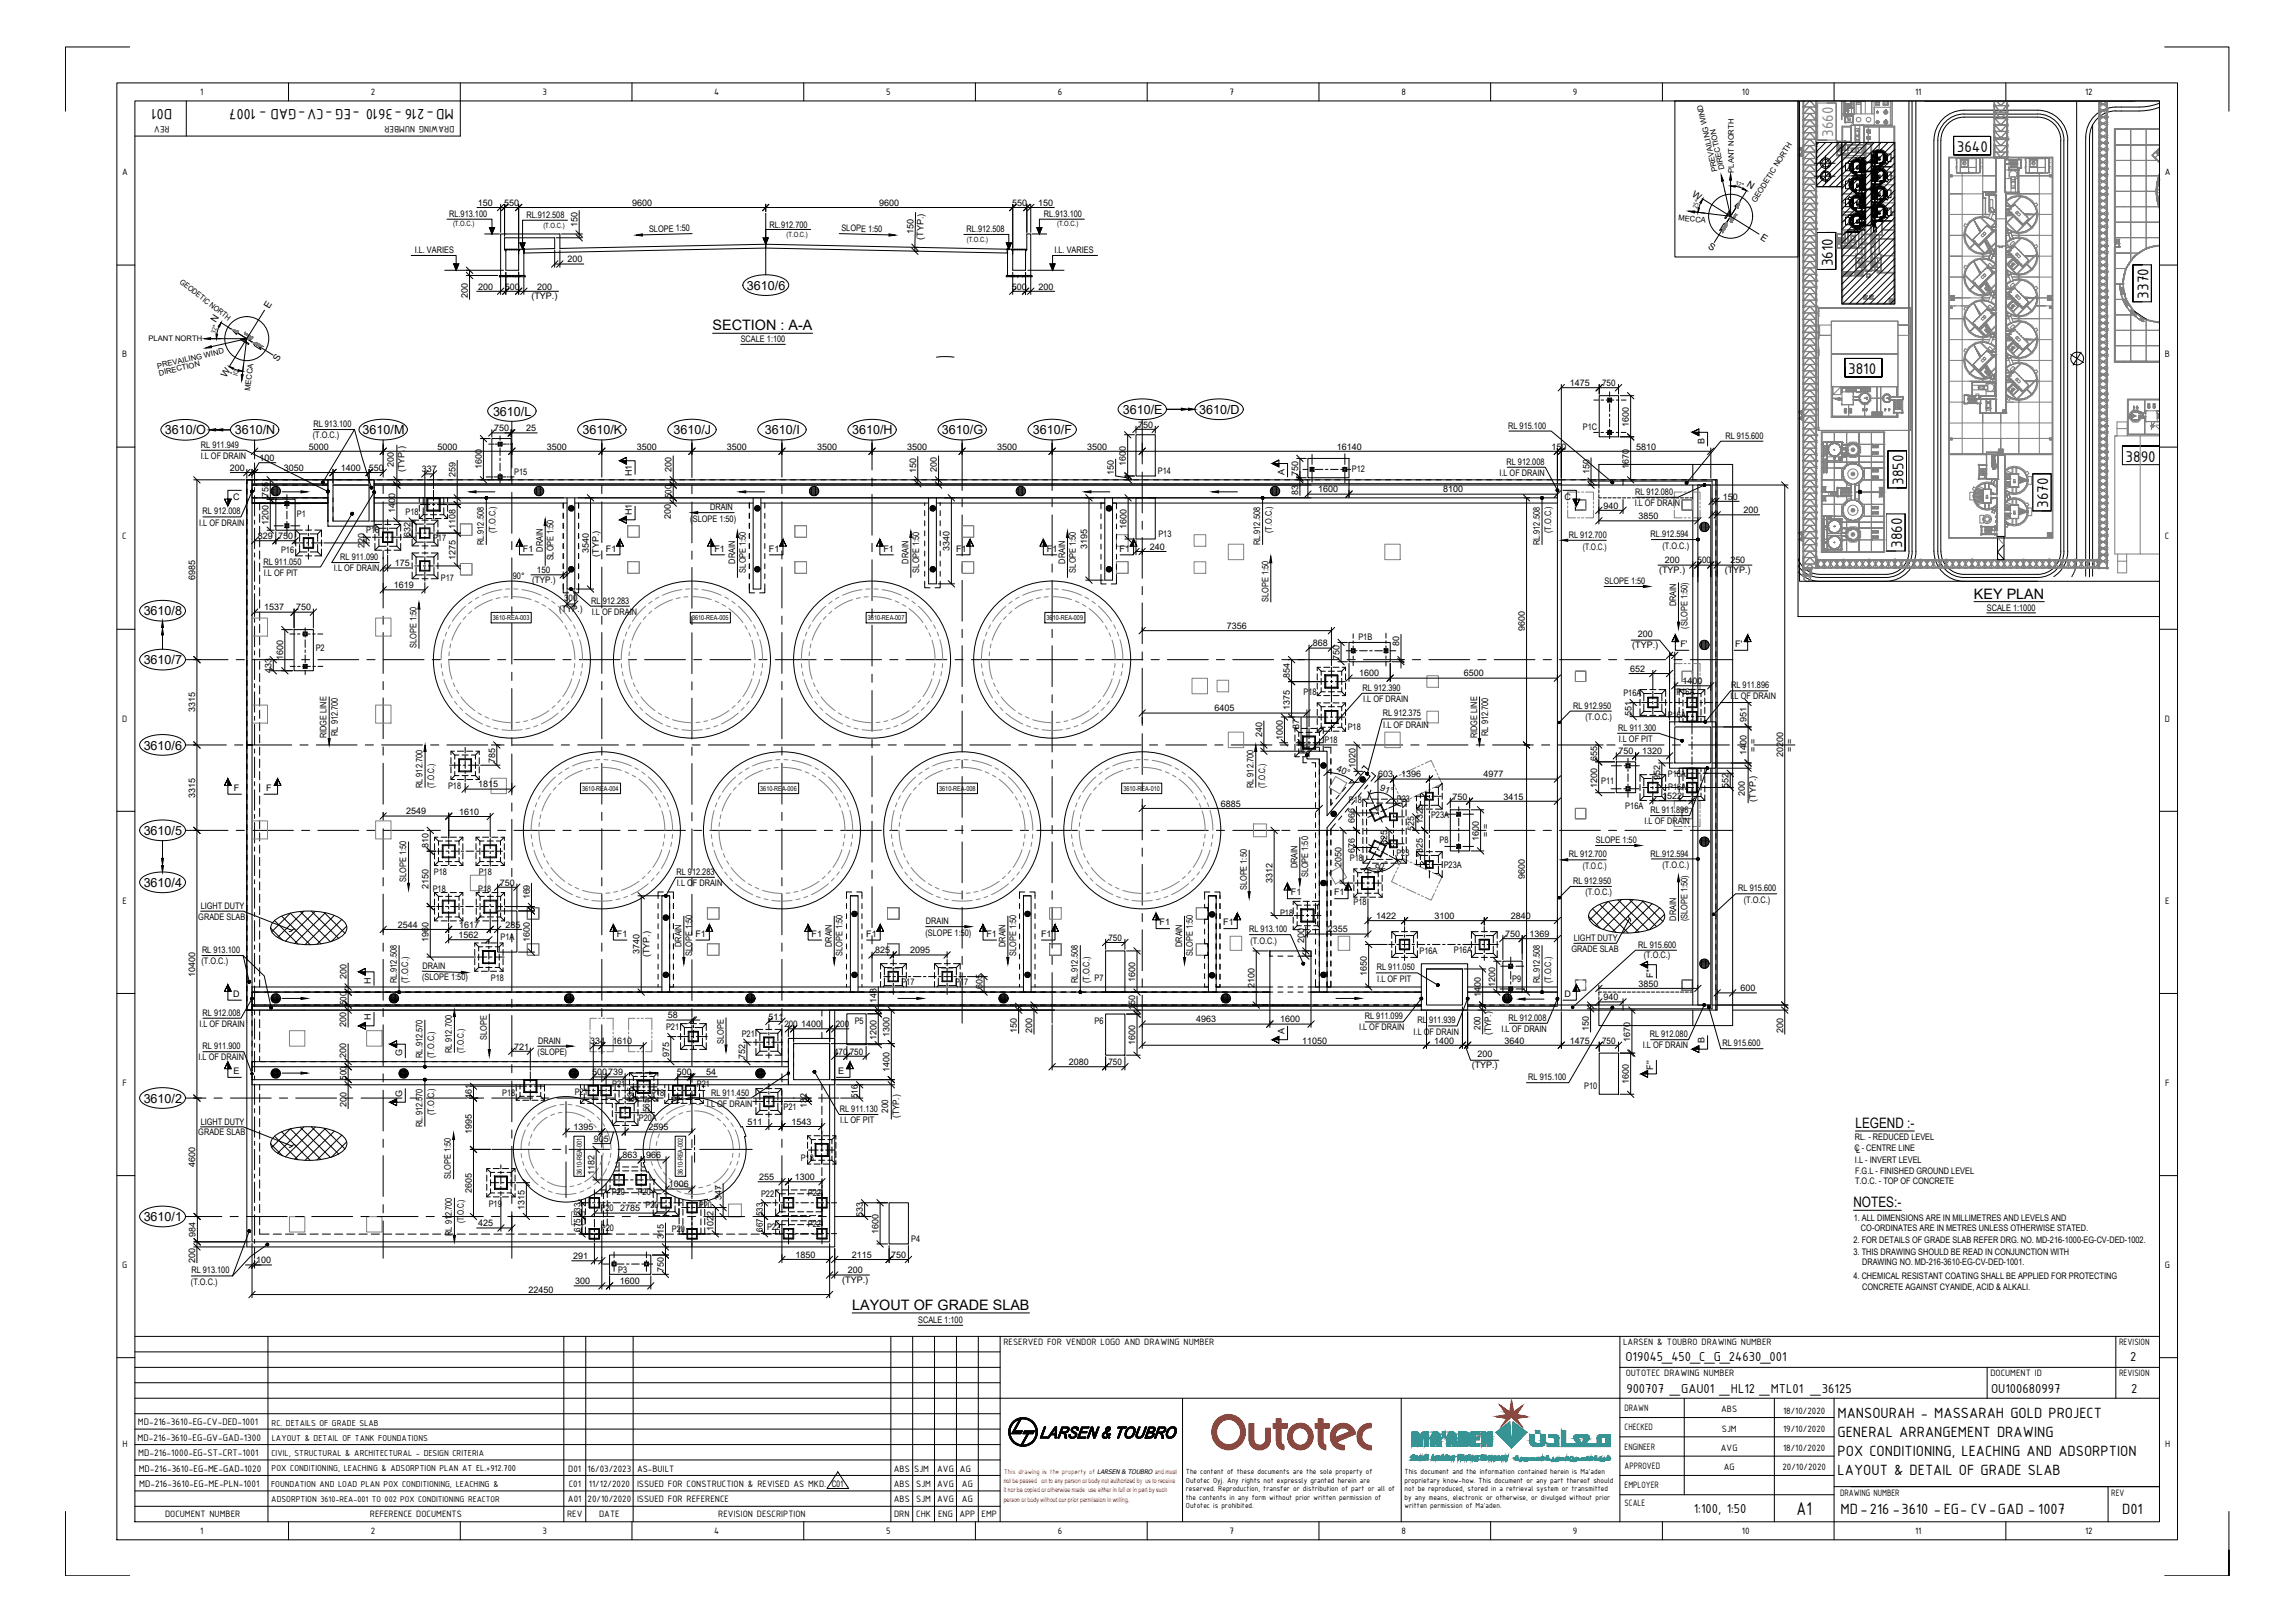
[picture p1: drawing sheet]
<svg xmlns="http://www.w3.org/2000/svg" width="841mm" height="594mm" viewBox="0 0 841 594" stroke-linecap="round" stroke-linejoin="round" font-family="sans-serif">
<defs><g id="words">
<text font-size="7.3" x="658.4" y="554.8">A1</text>
<text font-size="6.1" fill="#808080" x="671.7" y="50.1" transform="rotate(-90 671.7 50.1)">3660</text>
<g font-size="6.1">
<text x="717.1" y="55.6">3640</text>
<text x="671.6" y="97.5" transform="rotate(-90 671.6 97.5)">3610</text>
<text x="787.3" y="109.4" transform="rotate(-90 787.3 109.4)">3370</text>
<text x="677.3" y="137">3810</text>
<text x="779" y="169.1">3890</text>
<text x="697.5" y="177.5" transform="rotate(-90 697.5 177.5)">3850</text>
<text x="750.6" y="185.9" transform="rotate(-90 750.6 185.9)">3670</text>
<text x="697" y="200.6" transform="rotate(-90 697 200.6)">3860</text>
</g>
<g font-size="5.9">
<text x="63.1" y="39.8" transform="rotate(-180 63.1 39.8)">D01</text>
<text x="166.3" y="39.8" transform="rotate(-180 166.3 39.8)">MD-216 -3610 -EG -CV-GAD - 1007</text>
<text x="673.3" y="519.2">MANSOURAH - MASSARAH GOLD PROJECT</text>
<text x="673.4" y="526.3">GENERAL ARRANGEMENT DRAWING</text>
<text x="673.4" y="533.3">POX CONDITIONING, LEACHING AND ADSORPTION</text>
<text x="673.4" y="540.4">LAYOUT &amp; DETAIL OF GRADE SLAB</text>
<text x="674.5" y="554.5">MD-216 -3610 -EG- CV-GAD - 1007</text>
<text x="777.7" y="554.5">D01</text>
</g>
<g font-size="5.3">
<text x="261.1" y="121">SECTION : A-A</text>
<text x="723.4" y="219.2">KEY PLAN</text>
<text x="679.9" y="413.1">LEGEND :-</text>
<text x="679.2" y="442.1">NOTES:-</text>
<text x="312.3" y="479.8">LAYOUT OF GRADE SLAB</text>
</g>
<g font-size="5.1">
<text x="595.7" y="498.4">O19045_450_C_G_24630_001</text>
<text x="780.7" y="498.4">2</text>
<text x="596" y="510.2">900707 _GAU01 _HL12 _MTL01 _36125</text>
<text x="729.6" y="510.2">OU100680997</text>
<text x="781" y="510.2">2</text>
<text x="620.7" y="554.1">1:100, 1:50</text>
</g>
<g font-size="4.6">
<text x="273.7" y="106.1">3610/6</text>
<text x="180.7" y="152.2">3610/L</text>
<text x="411.4" y="151.6">3610/E</text>
<text x="439.4" y="151.6">3610/D</text>
<text x="60.4" y="159.1">3610/O</text>
<text x="86" y="159.1">3610/N</text>
<text x="132.9" y="159">3610/M</text>
<text x="213.4" y="159">3610/K</text>
<text x="246.8" y="159">3610/J</text>
<text x="280.3" y="159">3610/I</text>
<text x="312.3" y="159.1">3610/H</text>
<text x="345.2" y="159">3610/G</text>
<text x="378.5" y="159">3610/F</text>
<text x="52.6" y="225.4">3610/8</text>
<text x="52.6" y="243.3">3610/7</text>
<text x="52.6" y="274.5">3610/6</text>
<text x="52.6" y="305.7">3610/5</text>
<text x="52.6" y="324.8">3610/4</text>
<text x="52.6" y="403.9">3610/2</text>
<text x="52.6" y="447.2">3610/1</text>
</g>
<g font-size="3.8">
<text x="50.4" y="527.7">MD-216-3610-EG-GV-GAD-1300</text>
<text x="50.5" y="522.1">MD-216-3610-EG-CV-DED-1001</text>
<text x="50.7" y="533.4">MD-216-1000-EG-ST-CRT-1001</text>
<text x="50.8" y="539">MD-216-3610-EG-ME-GAD-1020</text>
<text x="51" y="544.5">MD-216-3610-EG-ME-PLN-1001</text>
</g>
<g font-size="3.7">
<text x="73.4" y="34.8">1</text>
<text x="135.9" y="34.8">2</text>
<text x="198.8" y="34.7">3</text>
<text x="261.7" y="34.8">4</text>
<text x="324.7" y="34.7">5</text>
<text x="387.7" y="34.8">6</text>
<text x="450.6" y="34.8">7</text>
<text x="513.5" y="34.8">8</text>
<text x="576.4" y="34.7">9</text>
<text x="638.3" y="34.8">10</text>
<text x="701.8" y="34.8">11</text>
<text x="764.1" y="34.8">12</text>
<text x="62.1" y="46.3" transform="rotate(-180 62.1 46.3)">REV</text>
<text x="166.5" y="46.3" transform="rotate(-180 166.5 46.3)">DRAWING NUMBER</text>
<text x="44.7" y="64.2">A</text>
<text x="793.3" y="64.2">A</text>
<text x="44.8" y="130.9">B</text>
<text x="793.4" y="130.9">B</text>
<text x="44.8" y="197.6">C</text>
<text x="793.4" y="197.6">C</text>
<text x="44.7" y="264.3">D</text>
<text x="793.3" y="264.3">D</text>
<text x="44.9" y="331">E</text>
<text x="793.4" y="331">E</text>
<text x="44.9" y="397.7">F</text>
<text x="793.5" y="397.7">F</text>
<text x="44.8" y="464.4">G</text>
<text x="793.4" y="464.4">G</text>
<text x="367.7" y="492.8">RESERVED FOR VENDOR LOGO AND DRAWING NUMBER</text>
<text x="594.8" y="492.8">LARSEN &amp; TOUBRO DRAWING NUMBER</text>
<text x="776.5" y="492.8">REVISION</text>
<text x="595.7" y="504.1">OUTOTEC DRAWING NUMBER</text>
<text x="729.4" y="504.1">DOCUMENT ID</text>
<text x="776.5" y="504.1">REVISION</text>
<text x="595.3" y="516.8">DRAWN</text>
<text x="630.8" y="517.3">ABS</text>
<text x="653.4" y="518">18/10/2020</text>
<text x="595.3" y="523.9">CHECKED</text>
<text x="631" y="524.4">SJM</text>
<text x="653.4" y="524.4">19/10/2020</text>
<text x="44.9" y="530.1">H</text>
<text x="595.3" y="531">ENGINEER</text>
<text x="630.6" y="531.3">AVG</text>
<text x="653.4" y="531.4">18/10/2020</text>
<text x="793.4" y="530.1">H</text>
<text x="208.3" y="539">D01</text>
<text x="215.3" y="539">16/03/2023</text>
<text x="233.5" y="539">AS-BUILT</text>
<text x="327.5" y="539">ABS</text>
<text x="335.1" y="539">SJM</text>
<text x="343.4" y="539">AVG</text>
<text x="351.8" y="539">AG</text>
<text x="595.3" y="538">APPROVED</text>
<text x="631.7" y="538.5">AG</text>
<text x="653.2" y="538.5">20/10/2020</text>
<text x="208.4" y="544.6">C01</text>
<text x="215.8" y="544.6">11/12/2020</text>
<text x="233.5" y="544.6">ISSUED FOR CONSTRUCTION &amp; REVISED AS MKD. C01</text>
<text x="327.5" y="544.6">ABS</text>
<text x="335.8" y="544.6">SJM</text>
<text x="343.4" y="544.6">AVG</text>
<text x="352.5" y="544.6">AG</text>
<text x="595.3" y="545.1">EMPLOYER</text>
<text x="208.1" y="550.3">A01</text>
<text x="215.3" y="550.3">20/10/2020</text>
<text x="233.5" y="550.3">ISSUED FOR REFERENCE</text>
<text x="327.5" y="550.3">ABS</text>
<text x="335.8" y="550.3">SJM</text>
<text x="343.4" y="550.3">AVG</text>
<text x="352.5" y="550.3">AG</text>
<text x="595.3" y="551.6">SCALE</text>
<text x="674.3" y="548">DRAWING NUMBER</text>
<text x="773.7" y="548">REV</text>
<text x="60.5" y="555.7">DOCUMENT NUMBER</text>
<text x="135.6" y="555.7">REFERENCE DOCUMENTS</text>
<text x="207.8" y="555.7">REV</text>
<text x="219.6" y="555.7">DATE</text>
<text x="263.2" y="555.7">REVISION DESCRIPTION</text>
<text x="327.6" y="555.7">DRN</text>
<text x="335.8" y="555.7">CHK</text>
<text x="343.8" y="555.7">ENG</text>
<text x="351.6" y="555.7">APP</text>
<text x="359.7" y="555.7">EMP</text>
<text x="73.4" y="561.7">1</text>
<text x="135.9" y="561.8">2</text>
<text x="198.8" y="561.7">3</text>
<text x="261.7" y="561.7">4</text>
<text x="324.7" y="561.7">5</text>
<text x="387.7" y="561.8">6</text>
<text x="450.6" y="561.7">7</text>
<text x="513.5" y="561.7">8</text>
<text x="576.4" y="561.9">9</text>
<text x="638.3" y="561.7">10</text>
<text x="701.8" y="561.7">11</text>
<text x="764.1" y="561.8">12</text>
</g>
<g font-size="3.5">
<text x="619.8" y="71.7" transform="rotate(31 619.8 71.7)">W</text>
<text x="639.9" y="68" transform="rotate(32 639.9 68)">N</text>
<text x="644.9" y="87.4" transform="rotate(32 644.9 87.4)">E</text>
<text x="625.8" y="90.7" transform="rotate(32 625.8 90.7)">S</text>
<text x="98.6" y="113.3" transform="rotate(-58 98.6 113.3)">E</text>
<text x="79.1" y="118.3" transform="rotate(-57 79.1 118.3)">N</text>
<text x="101.9" y="132.5" transform="rotate(-58 101.9 132.5)">S</text>
<text x="82.9" y="138.4" transform="rotate(-58 82.9 138.4)">W</text>
</g>
<g font-size="3.4">
<text x="99.5" y="522.2">RC. DETAILS OF GRADE SLAB</text>
<text x="99.6" y="527.8">LAYOUT &amp; DETAIL OF TANK FOUNDATIONS</text>
<text x="99.5" y="533.3">CIVIL, STRUCTURAL &amp; ARCHITECTURAL - DESIGN CRITERIA</text>
<text x="99.6" y="538.9">POX CONDITIONING, LEACHING &amp; ADSORPTION PLAN AT EL.+912.700</text>
<text x="99.3" y="544.7">FOUNDATION AND LOAD PLAN POX CONDITIONING, LEACHING &amp;</text>
<text x="99.4" y="550">ADSORPTION 3610-REA-001 TO 002 POX CONDITIONING REACTOR</text>
</g>
<g font-size="3.3">
<text x="175.1" y="75.4">150</text>
<text x="184.7" y="75.4">550</text>
<text x="231.7" y="75.4">9600</text>
<text x="322.2" y="75.4">9600</text>
<text x="371" y="75.4">550</text>
<text x="380.4" y="75.4">150</text>
<text x="164.6" y="79.5">RL.913.100</text>
<text x="192.9" y="79.9">RL.912.508</text>
<text x="211.6" y="83.1" transform="rotate(-90 211.6 83.1)">150</text>
<text x="282" y="83.4">RL.912.700</text>
<text x="382.6" y="79.5">RL.913.100</text>
<text x="237.9" y="84.9" transform="rotate(-1 237.9 84.9)">SLOPE 1:50</text>
<text x="308.3" y="84.7" transform="rotate(1 308.3 84.7)">SLOPE 1:50</text>
<text x="334.7" y="85.9" transform="rotate(-89 334.7 85.9)">150</text>
<text x="338.3" y="87.9" transform="rotate(-89 338.3 87.9)">(TYP.)</text>
<text x="354.2" y="85.1">RL.912.508</text>
<text x="152" y="92.8">I.L. VARIES</text>
<text x="386.4" y="92.8">I.L. VARIES</text>
<text x="208" y="96.1">200</text>
<text x="175.2" y="106.1">200</text>
<text x="185" y="106.1">500</text>
<text x="196.8" y="106.1">200</text>
<text x="370.7" y="106.1">500</text>
<text x="380.6" y="106.1">200</text>
<text x="171.4" y="109.2" transform="rotate(-90 171.4 109.2)">200</text>
<text x="194.7" y="109.7">(TYP.)</text>
<text x="271.4" y="125.4">SCALE 1:100</text>
<text x="575.3" y="141.4">1475</text>
<text x="587.1" y="141.4">750</text>
<text x="114.6" y="160.5">(T.O.C.)</text>
<text x="114.8" y="156.4">RL 913.100</text>
<text x="181" y="157.9">750</text>
<text x="192.8" y="157.9">25</text>
<text x="417.1" y="156.6">750</text>
<text x="552.7" y="156.9">RL 915.100</text>
<text x="580" y="157.3">P1C</text>
<text x="596.9" y="156.2" transform="rotate(-90 596.9 156.2)">1600</text>
<text x="632.3" y="160.7">RL 915.600</text>
<text x="73.6" y="164">RL 911.949</text>
<text x="113.2" y="164.6">5000</text>
<text x="160.3" y="164.6">5000</text>
<text x="200.4" y="164.6">3500</text>
<text x="233.4" y="164.6">3500</text>
<text x="266.4" y="164.6">3500</text>
<text x="299.4" y="164.6">3500</text>
<text x="332.4" y="164.6">3500</text>
<text x="365.4" y="164.6">3500</text>
<text x="398.4" y="164.6">3500</text>
<text x="490" y="164.6">16140</text>
<text x="568.6" y="164.6">150</text>
<text x="599.6" y="164.6">5810</text>
<text x="624.6" y="162.7" transform="rotate(-90 624.6 162.7)">B</text>
<text x="73.6" y="168">I.L OF DRAIN</text>
<text x="84.3" y="172.4">200</text>
<text x="95.2" y="168.8">100</text>
<text x="104" y="172.4">3050</text>
<text x="124.9" y="172.4">1400</text>
<text x="135.1" y="172.4">550</text>
<text x="144.3" y="170.9" transform="rotate(-90 144.3 170.9)">200</text>
<text x="148.3" y="173" transform="rotate(-90 148.3 173)">(TYP.)</text>
<text x="154.5" y="172.9">337</text>
<text x="176.6" y="171.9" transform="rotate(-90 176.6 171.9)">1600</text>
<text x="246.1" y="172.9" transform="rotate(-90 246.1 172.9)">200</text>
<text x="335.7" y="173.2" transform="rotate(-90 335.7 173.2)">150</text>
<text x="343.3" y="172.9" transform="rotate(-90 343.3 172.9)">200</text>
<text x="412.6" y="170.6" transform="rotate(-90 412.6 170.6)">1600</text>
<text x="424.3" y="173.6">P14</text>
<text x="495.4" y="172.9">P12</text>
<text x="552.1" y="170.2">RL 912.008</text>
<text x="582.5" y="173.6" transform="rotate(-90 582.5 173.6)">150</text>
<text x="596.9" y="171.6" transform="rotate(-90 596.9 171.6)">1670</text>
<text x="166.9" y="174.6" transform="rotate(-90 166.9 174.6)">259</text>
<text x="188.4" y="174">P15</text>
<text x="231.5" y="174.5" transform="rotate(-90 231.5 174.5)">H1</text>
<text x="408.2" y="174.1" transform="rotate(-90 408.2 174.1)">150</text>
<text x="470.7" y="174" transform="rotate(-90 470.7 174)">A</text>
<text x="475.7" y="174.2" transform="rotate(-90 475.7 174.2)">750</text>
<text x="549.5" y="174.3">I.L OF DRAIN</text>
<text x="85.5" y="183.1">C</text>
<text x="98.4" y="182" transform="rotate(-90 98.4 182)">755</text>
<text x="246.1" y="182.5" transform="rotate(-90 246.1 182.5)">500</text>
<text x="475.7" y="181.4" transform="rotate(-90 475.7 181.4)">83</text>
<text x="483.1" y="180.4">1600</text>
<text x="528.9" y="180.4">8100</text>
<text x="573.3" y="183.1">C</text>
<text x="599" y="185.2">I.L OF DRAIN</text>
<text x="599.2" y="181.2">RL 912.080</text>
<text x="631.4" y="183">150</text>
<text x="74.2" y="188.4">RL 912.008</text>
<text x="108.8" y="189.2">P1</text>
<text x="144.8" y="188" transform="rotate(-90 144.8 188)">1400</text>
<text x="148.6" y="188.6">P18</text>
<text x="231.5" y="188.7" transform="rotate(-90 231.5 188.7)">H1</text>
<text x="245.8" y="190.3" transform="rotate(-90 245.8 190.3)">200</text>
<text x="253" y="191.1">(SLOPE 1:50)</text>
<text x="260.2" y="186.8">DRAIN</text>
<text x="587.6" y="186.3">940</text>
<text x="600.4" y="190.1">3850</text>
<text x="638.9" y="187.9">200</text>
<text x="73" y="192.5">I.L OF DRAIN</text>
<text x="94.4" y="197.5">829</text>
<text x="98.4" y="192.3" transform="rotate(-90 98.4 192.3)">1200</text>
<text x="101.9" y="197.5">750</text>
<text x="134.2" y="195.3">P16</text>
<text x="150.4" y="196.5" transform="rotate(-90 150.4 196.5)">632</text>
<text x="166.9" y="193.8" transform="rotate(-90 166.9 193.8)">1108</text>
<text x="181.6" y="195.3" transform="rotate(-90 181.6 195.3)">(T.O.C.)</text>
<text x="412.8" y="193.6" transform="rotate(-90 412.8 193.6)">1600</text>
<text x="424.5" y="196.5">P13</text>
<text x="466.1" y="195.3" transform="rotate(-90 466.1 195.3)">(T.O.C.)</text>
<text x="568.5" y="195.3" transform="rotate(-90 568.5 195.3)">(T.O.C.)</text>
<text x="574.9" y="197">RL 912.700</text>
<text x="604.9" y="196.7">RL.912.594</text>
<text x="103" y="202.7">P16</text>
<text x="133.6" y="200.5" transform="rotate(-90 133.6 200.5)">220</text>
<text x="158.7" y="198.3">P17</text>
<text x="177.4" y="199.7" transform="rotate(-90 177.4 199.7)">RL.912.508</text>
<text x="191.6" y="202">F1</text>
<text x="199" y="202" transform="rotate(-90 199 202)">DRAIN</text>
<text x="215.8" y="202.7" transform="rotate(-90 215.8 202.7)">3540</text>
<text x="219.4" y="203.8" transform="rotate(-90 219.4 203.8)">(TYP.)</text>
<text x="222.1" y="202">F1</text>
<text x="261.8" y="202">F1</text>
<text x="281.8" y="202">F1</text>
<text x="323.7" y="202">F1</text>
<text x="348" y="201.8" transform="rotate(-90 348 201.8)">3340</text>
<text x="350.3" y="202">F1</text>
<text x="383.7" y="202">F1</text>
<text x="398.4" y="201.1" transform="rotate(-90 398.4 201.1)">3195</text>
<text x="410.3" y="202">F1</text>
<text x="421.4" y="201.4">240</text>
<text x="461.8" y="199.7" transform="rotate(-90 461.8 199.7)">RL.912.508</text>
<text x="564.2" y="199.7" transform="rotate(-90 564.2 199.7)">RL.912.508</text>
<text x="580" y="201.3">(T.O.C.)</text>
<text x="609.2" y="201">(T.O.C.)</text>
<text x="96.5" y="206.8">RL 911.050</text>
<text x="122.4" y="209.2">I.L OF DRAIN</text>
<text x="124.7" y="205.1">RL 911.090</text>
<text x="144.7" y="207.4">175</text>
<text x="166.9" y="205" transform="rotate(-90 166.9 205)">1275</text>
<text x="196.8" y="209.9">150</text>
<text x="202.8" y="205.3" transform="rotate(-90 202.8 205.3)">SLOPE 1:50</text>
<text x="269.4" y="206.4" transform="rotate(-90 269.4 206.4)">DRAIN</text>
<text x="273.3" y="209.7" transform="rotate(-90 273.3 209.7)">SLOPE 1:50</text>
<text x="332.9" y="206.4" transform="rotate(-90 332.9 206.4)">DRAIN</text>
<text x="336.9" y="209.7" transform="rotate(-90 336.9 209.7)">SLOPE 1:50</text>
<text x="390.3" y="206.4" transform="rotate(-90 390.3 206.4)">DRAIN</text>
<text x="394.3" y="209.7" transform="rotate(-90 394.3 209.7)">SLOPE 1:50</text>
<text x="608" y="209.9">(TYP.)</text>
<text x="610.1" y="206.3">200</text>
<text x="622.1" y="206.3">500</text>
<text x="632" y="209.9">(TYP.)</text>
<text x="634.1" y="206.3">250</text>
<text x="71.5" y="212.4" transform="rotate(-90 71.5 212.4)">6985</text>
<text x="96.7" y="210.9">I.L OF PIT</text>
<text x="144.3" y="215.4">1619</text>
<text x="161.6" y="212.9">P17</text>
<text x="187.9" y="212.1">90°</text>
<text x="195" y="213.5">(TYP.)</text>
<text x="588" y="213.9">SLOPE 1:50</text>
<text x="206.7" y="220.1">300</text>
<text x="216.7" y="221.1">RL 912.283</text>
<text x="464.8" y="220.4" transform="rotate(-90 464.8 220.4)">SLOPE 1:50</text>
<text x="96.8" y="223.6">1537</text>
<text x="108.6" y="223.6">750</text>
<text x="204.9" y="224.1">(TYP.)</text>
<text x="216.9" y="225.3">I.L OF DRAIN</text>
<text x="614.2" y="222" transform="rotate(-90 614.2 222)">DRAIN</text>
<text x="728.1" y="223.8">SCALE 1:1000</text>
<text x="449.6" y="230.3">7356</text>
<text x="558.8" y="231.3" transform="rotate(-90 558.8 231.3)">9600</text>
<text x="600.2" y="233.3">200</text>
<text x="618.4" y="230.2" transform="rotate(-90 618.4 230.2)">(SLOPE 1:50)</text>
<text x="115.7" y="238.4">P2</text>
<text x="152.7" y="237.3" transform="rotate(-90 152.7 237.3)">SLOPE 1:50</text>
<text x="481.1" y="236.8">868</text>
<text x="497.8" y="234.4">P1B</text>
<text x="512.8" y="236.4" transform="rotate(-90 512.8 236.4)">80</text>
<text x="598.2" y="237.3">(TYP.)</text>
<text x="615.8" y="237">F'</text>
<text x="635.9" y="237">F'</text>
<text x="103.7" y="241.9" transform="rotate(-90 103.7 241.9)">1600</text>
<text x="490.8" y="241.6" transform="rotate(-90 490.8 241.6)">750</text>
<text x="99.5" y="246.4" transform="rotate(-90 99.5 246.4)">433</text>
<text x="472.7" y="248.4" transform="rotate(-90 472.7 248.4)">854</text>
<text x="498.1" y="247.7">1600</text>
<text x="536.4" y="247.7">6500</text>
<text x="597.4" y="246.1">652</text>
<text x="616.6" y="250.5">1400</text>
<text x="477.7" y="254.4">P18</text>
<text x="499.3" y="253">RL 912.390</text>
<text x="499.5" y="257.2">I.L OF DRAIN</text>
<text x="594.9" y="255">P16A</text>
<text x="614.4" y="254.5">P16A</text>
<text x="634.2" y="256.1">I.L OF DRAIN</text>
<text x="634.4" y="252.1">RL 911.896</text>
<text x="71.5" y="260.9" transform="rotate(-90 71.5 260.9)">3315</text>
<text x="445.1" y="260.5">6405</text>
<text x="472.7" y="259.9" transform="rotate(-90 472.7 259.9)">1375</text>
<text x="506.8" y="262.4">RL 912.375</text>
<text x="576.5" y="259.5">RL 912.950</text>
<text x="581" y="263.7">(T.O.C.)</text>
<text x="597.9" y="262.4" transform="rotate(-90 597.9 262.4)">551</text>
<text x="611.2" y="263.2">P16A</text>
<text x="123.9" y="269.5" transform="rotate(-90 123.9 269.5)">RL 912.700</text>
<text x="476.2" y="266.9" transform="rotate(-90 476.2 266.9)">87</text>
<text x="493.9" y="267.5">P18</text>
<text x="506.9" y="266.6">I.L OF DRAIN</text>
<text x="545.4" y="269.5" transform="rotate(-90 545.4 269.5)">RL 912.700</text>
<text x="593" y="267.6">RL 911.300</text>
<text x="640" y="264.3" transform="rotate(-90 640 264.3)">951</text>
<text x="119.7" y="270.4" transform="rotate(-90 119.7 270.4)">RIDGE LINE</text>
<text x="462.5" y="270" transform="rotate(-90 462.5 270)">240</text>
<text x="470.1" y="271.1" transform="rotate(-90 470.1 271.1)">1000</text>
<text x="485.4" y="272">P18</text>
<text x="541.3" y="270.4" transform="rotate(-90 541.3 270.4)">RIDGE LINE</text>
<text x="593.2" y="271.8">I.L OF PIT</text>
<text x="643.5" y="275.3" transform="rotate(-90 643.5 275.3)">= =</text>
<text x="657" y="275.3" transform="rotate(-90 657 275.3)">= =</text>
<text x="181.4" y="279.3" transform="rotate(-90 181.4 279.3)">785</text>
<text x="496.7" y="281.4" transform="rotate(-90 496.7 281.4)">1020</text>
<text x="585.2" y="278.7" transform="rotate(-90 585.2 278.7)">655</text>
<text x="593.1" y="276.2">750</text>
<text x="601.8" y="276.2">1320</text>
<text x="640" y="276.6" transform="rotate(-90 640 276.6)">1400</text>
<text x="653.4" y="277.4" transform="rotate(-90 653.4 277.4)">20200</text>
<text x="489.7" y="282.5" transform="rotate(20 489.7 282.5)">40°</text>
<text x="505.1" y="284.7">603</text>
<text x="513.4" y="284.7">1396</text>
<text x="543.7" y="284.7">4977</text>
<text x="586.8" y="287.1">P11</text>
<text x="608.4" y="285.6" transform="rotate(-90 608.4 285.6)">952</text>
<text x="611.2" y="284.5">P16A</text>
<text x="71.5" y="292.2" transform="rotate(-90 71.5 292.2)">3315</text>
<text x="85.7" y="289.7">F</text>
<text x="97.5" y="289.7">F</text>
<text x="154.8" y="288.6" transform="rotate(-90 154.8 288.6)">RL 912.700</text>
<text x="159.2" y="288.5" transform="rotate(-90 159.2 288.5)">(T.O.C.)</text>
<text x="164.2" y="289">P18</text>
<text x="175.2" y="288.4">1815</text>
<text x="459.3" y="288.6" transform="rotate(-90 459.3 288.6)">RL 912.700</text>
<text x="463.6" y="288.5" transform="rotate(-90 463.6 288.5)">(T.O.C.)</text>
<text x="505.5" y="289.3" transform="rotate(20 505.5 289.3)">91°</text>
<text x="511.9" y="293.8">P23</text>
<text x="532.2" y="292.8">750</text>
<text x="551" y="292.8">3415</text>
<text x="585.2" y="288.5" transform="rotate(-90 585.2 288.5)">1200</text>
<text x="609.1" y="292.7">1522</text>
<text x="611.4" y="289.4">P16A</text>
<text x="633.4" y="288.6" transform="rotate(-90 633.4 288.6)">552</text>
<text x="639.4" y="291.6" transform="rotate(-90 639.4 291.6)">200</text>
<text x="643.4" y="293.7" transform="rotate(-90 643.4 293.7)">(TYP.)</text>
<text x="148.8" y="298.3">2549</text>
<text x="168.3" y="298.4">1610</text>
<text x="447.4" y="295.5">6885</text>
<text x="494.3" y="294.1">P18</text>
<text x="524.4" y="299.4">P23A</text>
<text x="595.6" y="296.2">P16A</text>
<text x="604.8" y="297.8">RL 911.896</text>
<text x="496.5" y="301.3" transform="rotate(-90 496.5 301.3)">666</text>
<text x="518.2" y="304.4" transform="rotate(-90 518.2 304.4)">525</text>
<text x="521.4" y="301.6" transform="rotate(-90 521.4 301.6)">1325</text>
<text x="602.6" y="301.9">I.L OF DRAIN</text>
<text x="157" y="310.7" transform="rotate(-90 157 310.7)">810</text>
<text x="508.4" y="309.3" transform="rotate(-90 508.4 309.3)">525</text>
<text x="527.5" y="308.6">P8</text>
<text x="541.9" y="307.9" transform="rotate(-90 541.9 307.9)">1600</text>
<text x="545.5" y="306.5" transform="rotate(-90 545.5 306.5)">= =</text>
<text x="584.8" y="308.8">SLOPE 1:50</text>
<text x="491.6" y="317.4" transform="rotate(-90 491.6 317.4)">2050</text>
<text x="494.7" y="315.4">P18</text>
<text x="496.5" y="312.4" transform="rotate(-90 496.5 312.4)">676</text>
<text x="511.7" y="313.4">P23</text>
<text x="521.4" y="314.2" transform="rotate(-90 521.4 314.2)">1325</text>
<text x="529.1" y="317.9">P23A</text>
<text x="574.9" y="314">RL 912.700</text>
<text x="604.9" y="313.7">RL.912.594</text>
<text x="609.2" y="318">(T.O.C.)</text>
<text x="148.9" y="323" transform="rotate(-90 148.9 323)">SLOPE 1:50</text>
<text x="159" y="320.5">P18</text>
<text x="175.4" y="320.5">P18</text>
<text x="247.9" y="320.4">RL 912.283</text>
<text x="466.3" y="323.4" transform="rotate(-90 466.3 323.4)">3312</text>
<text x="475.5" y="318.1" transform="rotate(-90 475.5 318.1)">DRAIN</text>
<text x="479.4" y="321.3" transform="rotate(-90 479.4 321.3)">SLOPE 1:50</text>
<text x="504.4" y="319" transform="rotate(-16 504.4 319)">92°</text>
<text x="558.8" y="321.8" transform="rotate(-90 558.8 321.8)">9600</text>
<text x="576.5" y="323.7">RL 912.950</text>
<text x="580" y="318.3">(T.O.C.)</text>
<text x="157" y="325.6" transform="rotate(-90 157 325.6)">2150</text>
<text x="158.6" y="326.6">P18</text>
<text x="175.2" y="326.7">P18</text>
<text x="183.1" y="324.3">750</text>
<text x="194.1" y="329.5" transform="rotate(-90 194.1 329.5)">169</text>
<text x="248.1" y="324.6">I.L OF DRAIN</text>
<text x="456.9" y="326.1" transform="rotate(-90 456.9 326.1)">SLOPE 1:50</text>
<text x="473.1" y="328">F1</text>
<text x="488.9" y="328">F1</text>
<text x="581" y="327.9">(T.O.C.)</text>
<text x="637" y="326.4">RL 915.600</text>
<text x="73.6" y="333">LIGHT DUTY</text>
<text x="469.1" y="335.7">P18</text>
<text x="496" y="331.5">P18</text>
<text x="639" y="330.6">(T.O.C.)</text>
<text x="72.7" y="336.9">GRADE SLAB</text>
<text x="145.7" y="339.8">2544</text>
<text x="168.3" y="339.8">1617</text>
<text x="185.2" y="339.8">285</text>
<text x="339.3" y="338.5">DRAIN</text>
<text x="424.9" y="338.9">F1</text>
<text x="448.3" y="338.9">F1</text>
<text x="457.8" y="341.5">RL 913.100</text>
<text x="486.6" y="341.5">2355</text>
<text x="504.3" y="336.6">1422</text>
<text x="525.7" y="336.6">3100</text>
<text x="553.7" y="336.6">2840</text>
<text x="614.2" y="337.2" transform="rotate(-90 614.2 337.2)">DRAIN</text>
<text x="618.4" y="337.4" transform="rotate(-90 618.4 337.4)">(SLOPE 1:50)</text>
<text x="157" y="345" transform="rotate(-90 157 345)">1960</text>
<text x="168" y="343.6">1562</text>
<text x="183.4" y="344.4">P1A</text>
<text x="194.1" y="344.9" transform="rotate(-90 194.1 344.9)">1600</text>
<text x="226.1" y="343.1">F1</text>
<text x="249.8" y="346.9" transform="rotate(-90 249.8 346.9)">DRAIN</text>
<text x="254.8" y="343.1">F1</text>
<text x="297.4" y="343.1">F1</text>
<text x="304.9" y="346.9" transform="rotate(-90 304.9 346.9)">DRAIN</text>
<text x="317.4" y="343.1">F1</text>
<text x="339.2" y="342.7">(SLOPE 1:50)</text>
<text x="361.5" y="343.1">F1</text>
<text x="368.5" y="346.9" transform="rotate(-90 368.5 346.9)">DRAIN</text>
<text x="381.5" y="343.1">F1</text>
<text x="406.2" y="344.6">750</text>
<text x="433.3" y="346.9" transform="rotate(-90 433.3 346.9)">DRAIN</text>
<text x="458.2" y="345.6">(T.O.C.)</text>
<text x="477.9" y="345.5" transform="rotate(-90 477.9 345.5)">200</text>
<text x="551.5" y="343.2">750</text>
<text x="560.5" y="343.2">1369</text>
<text x="576.7" y="344.8">LIGHT DUTY</text>
<text x="600.4" y="347.1">RL 915.600</text>
<text x="73.9" y="353.2">(T.O.C.)</text>
<text x="74" y="349.1">RL 913.100</text>
<text x="234.3" y="349.4" transform="rotate(-90 234.3 349.4)">3740</text>
<text x="238" y="350.5" transform="rotate(-90 238 350.5)">(TYP.)</text>
<text x="253.6" y="350.1" transform="rotate(-90 253.6 350.1)">SLOPE 1:50</text>
<text x="308.8" y="350.1" transform="rotate(-90 308.8 350.1)">SLOPE 1:50</text>
<text x="320.7" y="349.1">825</text>
<text x="333.6" y="349.1">2095</text>
<text x="372.4" y="350.1" transform="rotate(-90 372.4 350.1)">SLOPE 1:50</text>
<text x="437.2" y="350.1" transform="rotate(-90 437.2 350.1)">SLOPE 1:50</text>
<text x="520.2" y="349.3">P16A</text>
<text x="532.8" y="349.2">P16A</text>
<text x="575.9" y="348.6">GRADE SLAB</text>
<text x="602.3" y="351">(T.O.C.)</text>
<text x="71.5" y="357.8" transform="rotate(-90 71.5 357.8)">10400</text>
<text x="126.9" y="358.7" transform="rotate(-90 126.9 358.7)">200</text>
<text x="154.7" y="359">(SLOPE 1:50)</text>
<text x="154.9" y="354.8">DRAIN</text>
<text x="179.9" y="359.2">P18</text>
<text x="401.1" y="359.1">P7</text>
<text x="416" y="359.6" transform="rotate(-90 416 359.6)">1600</text>
<text x="500.9" y="357.5" transform="rotate(-90 500.9 357.5)">1650</text>
<text x="504.6" y="355.4">RL 911.050</text>
<text x="504.7" y="359.6">I.L OF PIT</text>
<text x="554.2" y="359.5">P9</text>
<text x="605.8" y="358.2" transform="rotate(-90 605.8 358.2)">F''</text>
<text x="85.5" y="365.1">D</text>
<text x="135.9" y="360.3" transform="rotate(-90 135.9 360.3)">H</text>
<text x="145.4" y="360.1" transform="rotate(-90 145.4 360.1)">RL.912.508</text>
<text x="149.6" y="360.2" transform="rotate(-90 149.6 360.2)">(T.O.C.)</text>
<text x="330.3" y="360.7">P17</text>
<text x="350.1" y="360.7">P17</text>
<text x="360" y="362.4" transform="rotate(-90 360 362.4)">605</text>
<text x="395" y="360.1" transform="rotate(-90 395 360.1)">RL.912.508</text>
<text x="399.2" y="360.2" transform="rotate(-90 399.2 360.2)">(T.O.C.)</text>
<text x="459.7" y="361.8" transform="rotate(-90 459.7 361.8)">2100</text>
<text x="542.7" y="365.3" transform="rotate(-90 542.7 365.3)">1400</text>
<text x="547.9" y="361.5" transform="rotate(-90 547.9 361.5)">1200</text>
<text x="564.2" y="360.1" transform="rotate(-90 564.2 360.1)">RL.912.508</text>
<text x="568.5" y="360.2" transform="rotate(-90 568.5 360.2)">(T.O.C.)</text>
<text x="573.3" y="365.1">D</text>
<text x="600.4" y="361.4">3850</text>
<text x="637.8" y="363">600</text>
<text x="74.2" y="372">RL 912.008</text>
<text x="126.9" y="368.2" transform="rotate(-90 126.9 368.2)">500</text>
<text x="321.2" y="367.4" transform="rotate(-90 321.2 367.4)">143</text>
<text x="416" y="370" transform="rotate(-90 416 370)">150</text>
<text x="587.6" y="366.3">940</text>
<text x="73.1" y="376.1">I.L OF DRAIN</text>
<text x="126.9" y="376.1" transform="rotate(-90 126.9 376.1)">200</text>
<text x="135.9" y="373.7" transform="rotate(-90 135.9 373.7)">H</text>
<text x="244.1" y="377.4">P21</text>
<text x="244.8" y="373">58</text>
<text x="281.6" y="373.4">511</text>
<text x="287.4" y="376.2">200</text>
<text x="293.7" y="376.2">1400</text>
<text x="306.3" y="376.1">200</text>
<text x="313.2" y="374.9">P5</text>
<text x="401.1" y="374.9">P6</text>
<text x="438.3" y="374.5">4963</text>
<text x="469.1" y="374.5">1600</text>
<text x="498" y="377.4">I.L OF DRAIN</text>
<text x="500.2" y="373.4">RL 911.099</text>
<text x="519.5" y="374.8">RL 911.939</text>
<text x="542.5" y="377.2" transform="rotate(-90 542.5 377.2)">200</text>
<text x="550.2" y="377.9">I.L OF DRAIN</text>
<text x="552.8" y="373.9">RL 912.008</text>
<text x="582.2" y="377.8" transform="rotate(-90 582.2 377.8)">150</text>
<text x="178.5" y="380.9" transform="rotate(-90 178.5 380.9)">SLOPE</text>
<text x="197.2" y="382.2">DRAIN</text>
<text x="216.3" y="382.4">334</text>
<text x="224.4" y="382.4">1610</text>
<text x="265.2" y="382.3" transform="rotate(-90 265.2 382.3)">SLOPE</text>
<text x="271.8" y="379.7">P21</text>
<text x="321.2" y="380.8" transform="rotate(-90 321.2 380.8)">1200</text>
<text x="326" y="379.9" transform="rotate(-90 326 379.9)">1300</text>
<text x="372.6" y="378.3" transform="rotate(-90 372.6 378.3)">150</text>
<text x="378.3" y="378.3" transform="rotate(-90 378.3 378.3)">200</text>
<text x="416" y="382.7" transform="rotate(-90 416 382.7)">1600</text>
<text x="470.7" y="378.7" transform="rotate(-90 470.7 378.7)">A</text>
<text x="477.2" y="382.2">11050</text>
<text x="518" y="379">I.L OF DRAIN</text>
<text x="525.6" y="382.2">1400</text>
<text x="546.4" y="379.1" transform="rotate(-90 546.4 379.1)">(TYP.)</text>
<text x="551.3" y="382.2">3640</text>
<text x="575.3" y="382.2">1475</text>
<text x="587.1" y="382.2">750</text>
<text x="597.4" y="381.6" transform="rotate(-90 597.4 381.6)">1670</text>
<text x="602" y="383.9">I.L OF DRAIN</text>
<text x="604.5" y="379.9">RL 912.080</text>
<text x="624.6" y="382.2" transform="rotate(-90 624.6 382.2)">B</text>
<text x="631.2" y="383.1">RL 915.600</text>
<text x="653.4" y="378.3" transform="rotate(-90 653.4 378.3)">200</text>
<text x="72.8" y="388.3">I.L OF DRAIN</text>
<text x="74.2" y="384.3">RL 911.900</text>
<text x="126.9" y="387.6" transform="rotate(-90 126.9 387.6)">200</text>
<text x="147.3" y="386.9" transform="rotate(-90 147.3 386.9)">G</text>
<text x="154.8" y="387.4" transform="rotate(-90 154.8 387.4)">RL.912.570</text>
<text x="159.1" y="387.5" transform="rotate(-90 159.1 387.5)">(T.O.C.)</text>
<text x="165.6" y="385.8" transform="rotate(-90 165.6 385.8)">RL 912.700</text>
<text x="170" y="385.6" transform="rotate(-90 170 385.6)">(T.O.C.)</text>
<text x="188.5" y="384.4">721</text>
<text x="197" y="386.5">(SLOPE)</text>
<text x="245.2" y="387" transform="rotate(-90 245.2 387)">975</text>
<text x="273.1" y="388" transform="rotate(-90 273.1 388)">752</text>
<text x="305.7" y="386.3">470</text>
<text x="311.4" y="386.3">750</text>
<text x="541.4" y="387.2">200</text>
<text x="85.6" y="393.4">E</text>
<text x="126.9" y="395.5" transform="rotate(-90 126.9 395.5)">500</text>
<text x="217" y="393.8">500739</text>
<text x="248" y="393.8">500</text>
<text x="258.7" y="393.8">54</text>
<text x="307.2" y="393.4">E</text>
<text x="326" y="392.6" transform="rotate(-90 326 392.6)">1400</text>
<text x="391.7" y="390.1">2080</text>
<text x="406.2" y="390.1">750</text>
<text x="539.3" y="391.2">(TYP.)</text>
<text x="560.1" y="395.4">RL 915.100</text>
<text x="605.8" y="391.8" transform="rotate(-90 605.8 391.8)">F''</text>
<text x="147.3" y="401.8" transform="rotate(-90 147.3 401.8)">G</text>
<text x="184.1" y="401.5">P18</text>
<text x="210.6" y="401.2">P21</text>
<text x="224.4" y="398.2">P21</text>
<text x="238.7" y="401.5">P18</text>
<text x="255.3" y="398.2">P21</text>
<text x="260.6" y="401.2">RL 911.450</text>
<text x="580.5" y="399">P10</text>
<text x="596.9" y="397" transform="rotate(-90 596.9 397)">1600</text>
<text x="126.9" y="405.6" transform="rotate(-90 126.9 405.6)">200</text>
<text x="172.9" y="402.5" transform="rotate(-90 172.9 402.5)">461</text>
<text x="232.3" y="403.5" transform="rotate(-90 232.3 403.5)">295</text>
<text x="238.1" y="407.3" transform="rotate(-90 238.1 407.3)">565</text>
<text x="246" y="404.2">P21</text>
<text x="259.1" y="405.3">I.L OF DRAIN</text>
<text x="287.1" y="406.5">P21</text>
<text x="295.6" y="405.7" transform="rotate(-90 295.6 405.7)">132</text>
<text x="307.7" y="407.3">RL 911.130</text>
<text x="314.4" y="402.2" transform="rotate(-90 314.4 402.2)">516</text>
<text x="325.5" y="407.6" transform="rotate(-90 325.5 407.6)">200</text>
<text x="73.6" y="412">LIGHT DUTY</text>
<text x="154.8" y="412.8" transform="rotate(-90 154.8 412.8)">RL.912.570</text>
<text x="159.1" y="408.4" transform="rotate(-90 159.1 408.4)">(T.O.C.)</text>
<text x="210.2" y="413.9">1395</text>
<text x="234.1" y="410.6">P20A</text>
<text x="237.7" y="413.9">2595</text>
<text x="273.9" y="412">511</text>
<text x="290.1" y="412">1543</text>
<text x="307.9" y="411.5">I.L OF PIT</text>
<text x="329.5" y="409.5" transform="rotate(-90 329.5 409.5)">(TYP.)</text>
<text x="72.7" y="415.9">GRADE SLAB</text>
<text x="172.9" y="415.3" transform="rotate(-90 172.9 415.3)">1995</text>
<text x="217.7" y="418.2">905</text>
<text x="679.7" y="417.7">RL. - REDUCED LEVEL</text>
<text x="228.2" y="424.2">863</text>
<text x="236.8" y="424.2">966</text>
<text x="293.4" y="425.3">P18</text>
<text x="679.6" y="421.5">C - CENTRE LINE</text>
<text x="680.2" y="422.2">L</text>
<text x="71.5" y="427.5" transform="rotate(-90 71.5 427.5)">4600</text>
<text x="165.2" y="431.7" transform="rotate(-90 165.2 431.7)">SLOPE 1:50</text>
<text x="217.8" y="430.3" transform="rotate(-90 217.8 430.3)">1182</text>
<text x="679.8" y="426">I.L - INVERT LEVEL</text>
<text x="679.8" y="429.8">F.G.L - FINISHED GROUND LEVEL</text>
<text x="172.9" y="436.9" transform="rotate(-90 172.9 436.9)">2605</text>
<text x="224.2" y="437.7">P20</text>
<text x="233.7" y="437.7">P20</text>
<text x="245.1" y="434.9">1006</text>
<text x="278.2" y="432.2">255</text>
<text x="291.3" y="432.2">1300</text>
<text x="679.8" y="433.5">T.O.C. - TOP OF CONCRETE</text>
<text x="179.1" y="442.2">P19</text>
<text x="192.3" y="443.1" transform="rotate(-90 192.3 443.1)">1315</text>
<text x="220" y="443.4">P20</text>
<text x="227.3" y="443.7">2785</text>
<text x="236.6" y="442.4">P20</text>
<text x="256.1" y="442.6">P20</text>
<text x="264.4" y="439.5" transform="rotate(-90 264.4 439.5)">347</text>
<text x="278.9" y="438.2">P22</text>
<text x="296" y="438.1">P22</text>
<text x="170" y="448.1" transform="rotate(-90 170 448.1)">(T.O.C.)</text>
<text x="175.2" y="449.1">425</text>
<text x="212.7" y="445.5" transform="rotate(-90 212.7 445.5)">533</text>
<text x="279.5" y="445.5" transform="rotate(-90 279.5 445.5)">533</text>
<text x="296" y="449.4">P22</text>
<text x="316.2" y="445.8" transform="rotate(-90 316.2 445.8)">533</text>
<text x="679.3" y="447.4">1. ALL DIMENSIONS ARE IN MILLIMETRES AND LEVELS AND</text>
<text x="71.7" y="452.9" transform="rotate(-90 71.7 452.9)">984</text>
<text x="165.6" y="452.6" transform="rotate(-90 165.6 452.6)">RL 912.700</text>
<text x="212.7" y="451.2" transform="rotate(-90 212.7 451.2)">675</text>
<text x="220.2" y="450.8">P20</text>
<text x="243.2" y="453.9" transform="rotate(-90 243.2 453.9)">315</text>
<text x="246.2" y="451.1">P20</text>
<text x="261.5" y="450.9" transform="rotate(-90 261.5 450.9)">1022</text>
<text x="279.5" y="451.2" transform="rotate(-90 279.5 451.2)">667</text>
<text x="281.1" y="450.4">P22</text>
<text x="321.9" y="451.8" transform="rotate(-90 321.9 451.8)">1600</text>
<text x="333.9" y="455">P4</text>
<text x="679.2" y="455.1">2. FOR DETAILS OF GRADE SLAB REFER DRG. NO. MD-216-1000-EG-CV-DED-1002.</text>
<text x="682" y="450.9">CO-ORDINATES ARE IN METRES UNLESS OTHERWISE STATED.</text>
<text x="210" y="461.2">291</text>
<text x="291.5" y="460.6">1850</text>
<text x="312.2" y="460.7">2115</text>
<text x="326.6" y="460.7">750</text>
<text x="679.2" y="459.5">3. THIS DRAWING SHOULD BE READ IN CONJUNCTION WITH</text>
<text x="70.1" y="466.4">RL 913.100</text>
<text x="71.5" y="462.4" transform="rotate(-90 71.5 462.4)">200</text>
<text x="93.9" y="462.5">100</text>
<text x="226.6" y="466.1">P3</text>
<text x="243.2" y="466" transform="rotate(-90 243.2 466)">750</text>
<text x="310.7" y="466.4">200</text>
<text x="682.4" y="463.5">DRAWING NO. MD-216-3610-EG-CV-DED-1001.</text>
<text x="70" y="470.5">(T.O.C.)</text>
<text x="193.6" y="473.5">22450</text>
<text x="210.8" y="470.3">300</text>
<text x="227.2" y="470.3">1600</text>
<text x="308.6" y="470">(TYP.)</text>
<text x="679.2" y="468.3">4. CHEMICAL RESISTANT COATING SHALL BE APPLIED FOR PROTECTING</text>
<text x="682.4" y="472.6">CONCRETE AGAINST CYANIDE, ACID &amp; ALKALI.</text>
<text x="336.5" y="484.7">SCALE 1:100</text>
</g>
<g font-size="2.9">
<text x="434.6" y="539.9">The content of these documents are the sole property of</text>
<text x="514.7" y="539.9">This document and the information contained herein is Ma'aden</text>
<text x="434.6" y="543.1">Outotec Oyj. Any rights not expressly granted herein are</text>
<text x="514.7" y="543.1">proprietary know-how. This document or any part thereof should</text>
<text x="434.6" y="546.2">reserved. Reproduction, transfer or distribution of part or all of</text>
<text x="434.6" y="549.4">the contents in any form without prior written permission of</text>
<text x="514.7" y="546.2">not be reproduced, stored in a retrieval system or transmitted</text>
<text x="514.7" y="549.4">by any means, electronic or otherwise, or divulged without prior</text>
<text x="434.6" y="552.5">Outotec is prohibited.</text>
<text x="514.7" y="552.5">written permission of Ma'aden.</text>
</g>
<g font-size="2.8">
<text x="629.4" y="62.6" transform="rotate(-103 629.4 62.6)">PREVAILING WIND</text>
<text x="631.9" y="62.1" transform="rotate(-103 631.9 62.1)">DIRECTION</text>
<text x="635.4" y="63.3" transform="rotate(-90 635.4 63.3)">PLANT NORTH</text>
<text x="643.4" y="74.4" transform="rotate(-58 643.4 74.4)">GEODETIC NORTH</text>
<text x="615" y="80.5" transform="rotate(7 615 80.5)">MECCA</text>
<text x="65.7" y="103.6" transform="rotate(38 65.7 103.6)">GEODETIC NORTH</text>
<text x="54.4" y="124.9">PLANT NORTH</text>
<text x="57.9" y="135" transform="rotate(-13 57.9 135)">PREVAILING WIND</text>
<text x="58.4" y="137.6" transform="rotate(-13 58.4 137.6)">DIRECTION</text>
<text x="91.6" y="143.2" transform="rotate(-83 91.6 143.2)">MECCA</text>
</g>
<g font-size="2.6">
<text x="635.7" y="67.7" transform="rotate(16 635.7 67.7)">32°</text>
<text x="621.9" y="76.6" transform="rotate(-71 621.9 76.6)">25°</text>
<text x="166" y="82.9">(T.O.C.)</text>
<text x="199.1" y="83.4">(T.O.C.)</text>
<text x="387.4" y="82.9">(T.O.C.)</text>
<text x="288.2" y="86.8">(T.O.C.)</text>
<text x="354.3" y="88.6">(T.O.C.)</text>
<text x="78.9" y="122.5" transform="rotate(-74 78.9 122.5)">32°</text>
<text x="87.8" y="136.3" transform="rotate(-160 87.8 136.3)">25°</text>
</g>
<text font-size="2.6" fill="#f00" x="367.9" y="539.8">This drawing is the property of</text>
<g font-size="2.5">
<text x="180.6" y="227.1">3610-REA-003</text>
<text x="253.6" y="227.1">3610-REA-005</text>
<text x="318" y="227.1">3610-REA-007</text>
<text x="383.5" y="227.1">3610-REA-009</text>
<text x="213.3" y="289.7">3610-REA-004</text>
<text x="278.6" y="289.7">3610-REA-006</text>
<text x="344.2" y="289.7">3610-REA-008</text>
<text x="411.7" y="289.7">3610-REA-010</text>
<text x="213.2" y="430.2" transform="rotate(-90 213.2 430.2)">3610-REA-001</text>
<text x="250.3" y="430.2" transform="rotate(-90 250.3 430.2)">3610-REA-002</text>
</g>
<g font-size="2.4" fill="#f00">
<text x="367.8" y="543.2">not be passed on to any person or body not authorized by us to receive</text>
<text x="367.8" y="546.6">it nor be copied or otherwise made use either in full or in part by such</text>
<text x="367.8" y="550">person or body without our prior permission in writing.</text>
</g>
<text font-size="2.3" x="402.1" y="539.8">LARSEN &amp; TOUBRO and must</text>
</g></defs>
<!-- layer: 0 -->
<g fill="none" stroke="#808080" stroke-width=".37">
<path d="M168.7 191.9h4.3v4.2h-4.3zM230 192.5h4.3v4.3h-4.3zM291.3 192.5h4.3v4.3h-4.3zM352.6 192.5h4.2v4.3h-4.2zM409.1 195.8h4.3v4.3h-4.3zM437.6 195.8h4.3v4.3h-4.3zM450.1 199.3h5.6v5.7h-5.6zM507.5 199.3h5.6v5.7h-5.6zM574.5 186.8v2.9h2.8M574.5 183.8v.8M574.5 185.3v.8M577.3 183.1h3.8v3.7h-3.8z"/>
<path d="M577.3 180.2h-2.8v2.9M577.3 183.1h3.8M578.1 189.7h.8M578.1 180.2h.8M579.6 189.7h.7M579.6 180.2h.7M581.1 180.2h2.8v2.9M581.1 183.1v3.7h-3.8M583.9 186.8v2.9h-2.8M583.9 183.8v.8M583.9 185.3v.8M613.6 186.8v2.9h2.8"/>
<path d="M613.6 183.8v.8M613.6 185.3v.8M616.4 183.1h3.8v3.7h-3.8zM616.4 180.2h-2.8v2.9M617.2 189.7h.7M617.2 180.2h.7M618.7 189.7h.7M618.7 180.2h.7M620.2 180.2h2.8v2.9M623 186.8v2.9h-2.8M623 183.8v.8M623 185.3v.8"/>
<path d="M168.7 206.4h4.3v4.2h-4.3zM175.5 218.7l-1.3 .7M180.4 219.6a23.2 23.2 0 0 0-6.4 3.3M183.2 218.9l-1.4 .4M183.9 216a23.5 23.5 0 0 0-7.1 2M186.1 218.6l-1.5 .1M186.8 215.7l-1.5 .1M187.6 218.5l4.8 .5 2.3 .6M188.3 215.7l1.5 .1M191.2 216a22.8 22.8 0 0 1 7.1 2M199.6 218.7l1.3 .7M230 205.7h4.3v4.3h-4.3z"/>
<path d="M241.5 218.7l-1.3 .7M246.4 219.6a23.2 23.2 0 0 0-6.4 3.3M249.2 218.9l-1.4 .4M249.9 216a23.5 23.5 0 0 0-7.1 2M252.1 218.6l-1.5 .1M252.8 215.7l-1.5 .1M253.6 218.5l4.8 .5 2.3 .6M254.3 215.7l1.5 .1M257.2 216a22.8 22.8 0 0 1 7.1 2M265.6 218.7l1.3 .7M291.3 205.7h4.3v4.3h-4.3zM307.5 218.7l-1.3 .7"/>
<path d="M312.4 219.6a23.2 23.2 0 0 0-6.4 3.3M315.2 218.9l-1.4 .4M315.9 216a23.5 23.5 0 0 0-7.1 2M318.1 218.6l-1.5 .1M318.8 215.7l-1.5 .1M319.6 218.5l4.8 .5 2.3 .6M320.3 215.7l1.5 .1M323.2 216a22.8 22.8 0 0 1 7.1 2M331.6 218.7l1.3 .7M352.6 205.7h4.2v4.3h-4.2zM373.5 218.7l-1.3 .7M378.4 219.6a23.2 23.2 0 0 0-6.4 3.3"/>
<path d="M381.2 218.9l-1.4 .4M381.9 216a23.5 23.5 0 0 0-7.1 2M384.1 218.6l-1.5 .1M384.8 215.7l-1.5 .1M385.6 218.5l4.8 .5 2.3 .6M386.3 215.7l1.5 .1M389.2 216a22.8 22.8 0 0 1 7.1 2M397.6 218.7l1.3 .7M409.1 205.7h4.3v4.3h-4.3zM437.6 205.8h4.3v4.2h-4.3zM92.4 226.4h5.6v6.6h-5.6zM137.7 226.4h5.6v6.6h-5.6z"/>
<path d="M162.7 234.3a22.1 22.1 0 0 0-1 7.3M163.7 231.5l-.6 1.4M164.7 238.7l-.2 1.5M165 228.9l-.7 1.3M165.2 235.9l-.3 1.4M168.9 228.1l-1.5 2.2-1.8 4.2M170.6 222.1l-2.4 2.3-2.4 3.2M170.7 225.8l-1 1.1M172.8 223.8l-1.1 1M172.9 220.2l-1.2 .9M196.1 220.1l1.3 .6M198.7 221.4l1.2 .7"/>
<path d="M201.1 222.9l.2 .1a21.5 21.5 0 0 1 4.9 5M202.2 220.2l1.2 .9M204.5 222l2.5 2.4 2.4 3.2M207 229.2l.8 1.3M208.4 231.8l.6 1.3M209.5 234.5a23.4 23.4 0 0 1 1.2 7.1M210.1 228.9l.7 1.3M211.4 231.5l.5 1.4M212.4 234.3a22.6 22.6 0 0 1 1.1 7.3M228.7 234.3a22.1 22.1 0 0 0-1 7.3M229.7 231.5l-.6 1.4M230.7 238.7l-.2 1.5"/>
<path d="M231 228.9l-.7 1.3M231.2 235.9l-.3 1.4M234.9 228.1l-1.5 2.2-1.8 4.2M236.6 222.1l-2.4 2.3-2.4 3.2M236.7 225.8l-1 1.1M238.8 223.8l-1 1M238.9 220.2l-1.2 .9M262.1 220.1l1.3 .6M264.7 221.4l1.2 .7M267.1 222.9l.2 .1a21.5 21.5 0 0 1 4.9 5M268.2 220.2l1.2 .9M270.5 222l2.5 2.4 2.4 3.2"/>
<path d="M273 229.2l.8 1.3M274.4 231.8l.6 1.3M275.5 234.5a23.4 23.4 0 0 1 1.2 7.1M276.1 228.9l.7 1.3M277.4 231.5l.5 1.4M278.4 234.3a22.6 22.6 0 0 1 1.1 7.3M294.7 234.3a22.1 22.1 0 0 0-1 7.3M295.7 231.5l-.6 1.4M296.7 238.7l-.2 1.5M297 228.9l-.7 1.3M297.2 235.9l-.3 1.4M300.9 228.1l-1.5 2.2-1.8 4.2"/>
<path d="M302.6 222.1l-2.4 2.3-2.4 3.2M302.7 225.8l-1 1.1M304.8 223.8l-1 1M304.9 220.2l-1.2 .9M328.1 220.1l1.3 .6M330.7 221.4l1.2 .7M333.1 222.9l.2 .1a21.5 21.5 0 0 1 4.9 5M334.2 220.2l1.2 .9M336.5 222l2.4 2.4 2.5 3.2M339 229.2l.8 1.3M340.4 231.8l.6 1.3M341.5 234.5a23.4 23.4 0 0 1 1.2 7.1"/>
<path d="M342.1 228.9l.7 1.3M343.4 231.5l.5 1.4M344.4 234.3a22.6 22.6 0 0 1 1.1 7.3M360.7 234.3a22.1 22.1 0 0 0-1.1 7.3M361.7 231.5l-.6 1.4M362.7 238.7l-.2 1.5M363 228.9l-.7 1.3M363.2 235.9l-.3 1.4M366.9 228.1l-1.5 2.2-1.8 4.2M368.6 222.1l-2.4 2.3-2.4 3.2M368.7 225.8l-.9 1.1M370.8 223.8l-1 1"/>
<path d="M370.9 220.2l-1.2 .9M394.1 220.1l1.3 .6M396.7 221.4l1.2 .7M399.1 222.9l.2 .1a21.5 21.5 0 0 1 4.9 5M400.2 220.2l1.2 .9M402.5 222l2.4 2.4 2.5 3.2M405 229.2l.8 1.3M406.4 231.8l.6 1.3M407.5 234.5a23.4 23.4 0 0 1 1.2 7.1M408.1 228.9l.7 1.3M409.4 231.5l.6 1.4M410.4 234.3a22.6 22.6 0 0 1 1.1 7.3"/>
<path d="M92.4 258.2h5.6v6.7h-5.6zM137.7 258.2h5.6v6.7h-5.6zM161.7 243.1l.1 1.5M162 246.1l.3 1.4M162.7 248.9l1 2.9 2.1 3.8M164.5 241.6a21.8 21.8 0 0 0 1.1 7.2M166.1 250.1l.6 1.4M166.6 256.9l.9 1.1M167.3 252.7l.8 1.3M168.5 259.1l1 1.1M168.9 255.2l2 2.4 3.1 2.7M203.4 258.4l-1.1 .9"/>
<path d="M205.4 256.3l-1 1.1M206.7 259.1l-1.1 1.1M208.6 256.8l-1 1.2M209.5 248.7l-.9 2.4-2.3 4M210.3 245.9l-.3 1.4M210.6 243l-.1 1.4M212.4 248.8l-1 3-2 3.8M213.1 246l-.3 1.4M213.4 243l-.1 1.5M227.7 243.1l.1 1.5M228 246.1l.3 1.4M228.7 248.9l1 2.9 2.1 3.8"/>
<path d="M230.4 241.6a21.8 21.8 0 0 0 1.2 7.2M232.1 250.1l.6 1.4M232.6 256.9l.9 1.1M233.3 252.7l.8 1.3M234.5 259.1l1 1.1M234.9 255.2l2 2.4 3.1 2.7M269.4 258.4l-1.1 .9M271.4 256.3l-1 1.1M272.7 259.1l-1.1 1.1M274.6 256.8l-1 1.2M275.5 248.7l-.9 2.4-2.3 4M276.3 245.9l-.3 1.4"/>
<path d="M276.6 243l-.1 1.4M278.4 248.8l-1 3-2 3.8M279.1 246l-.3 1.4M279.4 243l-.1 1.5M293.7 243.1l.1 1.5M294 246.1l.3 1.4M294.7 248.9l1 2.9 2.1 3.8M296.4 241.6a21.8 21.8 0 0 0 1.2 7.2M298.1 250.1l.6 1.4M298.6 256.9l.9 1.1M299.3 252.7l.8 1.3M300.5 259.1l1 1.1"/>
<path d="M300.9 255.2l2 2.4 3.1 2.7M335.4 258.4l-1.1 .9M337.4 256.3l-1 1.1M338.7 259.1l-1.1 1.1M340.6 256.8l-1 1.2M341.5 248.7l-.9 2.4-2.3 4M342.3 245.9l-.3 1.4M342.6 243l-.1 1.4M344.4 248.8l-1 3-2 3.8M345.1 246l-.3 1.4M345.4 243l-.1 1.5M359.7 243.1l.1 1.5"/>
<path d="M360 246.1l.3 1.4M360.7 248.9l1 2.9 2.1 3.8M362.4 241.6a21.8 21.8 0 0 0 1.2 7.2M364.1 250.1l.6 1.4M364.6 256.9l.9 1.1M365.3 252.7l.8 1.3M366.5 259.1l1 1.1M366.9 255.2l2 2.4 3.1 2.7M401.4 258.4l-1.1 .9M403.4 256.3l-1 1.1M404.7 259.1l-1.1 1.1M406.6 256.8l-1 1.2"/>
<path d="M407.5 248.7l-.9 2.4-2.3 4M408.2 245.9l-.2 1.4M408.6 243l-.1 1.4M410.4 248.8l-1 3-2 3.8M411.1 246l-.3 1.4M411.4 243l-.1 1.5M436.8 248.4h5.7v5.7h-5.7zM446 249.1h4.2v4.3h-4.2zM522.9 247.5h4.2v4.2h-4.2zM577.3 245.8h3.8v3.8h-3.8zM613.6 249.6v2.8h2.8M613.6 246.6v.8"/>
<path d="M613.6 248.1v.7M616.4 245.8h3.8v3.8h-3.8zM616.4 243h-2.8v2.9M617.2 252.4h.7M617.2 243h.7M618.7 252.4h.7M618.7 243h.7M620.2 243h2.8v2.9M620.2 245.8h-3.8v3.8M623 249.6v2.8h-2.8M623 246.6v.8M623 248.1v.7"/>
<path d="M170.6 261.2l2.2 1.7 4 2.3M175.2 261.1l1.3 .7M177.7 262.5l1.4 .6M178.2 265.8l1.4 .4M180.5 263.6l4.1 .9 3 .2M181 266.7l1.4 .3M190.5 264.5l-1.5 .1M191.3 267.2l-2.7 .3-4.7-.2M193.3 264l-1.4 .3M194.2 266.7l-1.5 .3M197 265.7l-1.4 .5M201.2 260.3a21.6 21.6 0 0 1-6.5 3.2"/>
<path d="M204.5 261.2l-2.2 1.7-3.9 2.2M216.9 278.5l-3.6 .7-3.5 1.4M219.8 278.2l-1.5 .1M221.3 278.2l1.5 .1M224.2 278.5l3.6 .7 3.5 1.4M236.6 261.2l2.2 1.7 4 2.3M241.2 261.1l1.3 .7M243.7 262.5l1.4 .6M244.2 265.8l1.4 .4M246.5 263.6l4.1 .9 3 .2M247 266.7l1.4 .3M256.5 264.5l-1.5 .1"/>
<path d="M257.3 267.2l-2.7 .3-4.7-.2M259.3 264l-1.4 .3M260.2 266.7l-1.5 .3M263 265.7l-1.4 .5M267.2 260.3a21.6 21.6 0 0 1-6.5 3.2M270.5 261.2l-2.2 1.7-3.9 2.2M282.9 278.5l-3.6 .7-3.5 1.4M285.8 278.2l-1.5 .1M287.3 278.2l1.5 .1M290.2 278.5l3.6 .7 3.5 1.4M302.6 261.2l2.2 1.7 4 2.3M307.2 261.1l1.3 .7"/>
<path d="M309.7 262.5l1.4 .6M310.2 265.8l1.4 .4M312.4 263.6l4.2 .9 3 .2M313 266.7l1.4 .3M322.5 264.5l-1.5 .1M323.3 267.2l-2.7 .3-4.7-.2M325.3 264l-1.4 .3M326.2 266.7l-1.5 .3M329 265.7l-1.4 .5M333.1 260.3a21.6 21.6 0 0 1-6.4 3.2M336.5 261.2l-2.2 1.7-3.9 2.2M348.9 278.5l-3.6 .7-3.5 1.4"/>
<path d="M351.8 278.2l-1.5 .1M353.3 278.2l1.5 .1M356.2 278.5l3.6 .7 3.5 1.4M368.6 261.2l2.2 1.7 4 2.3M373.2 261.1l1.3 .7M375.8 262.5l1.3 .6M376.2 265.8l1.4 .4M378.4 263.6l4.2 .9 3 .2M379 266.7l1.4 .3M388.5 264.5l-1.5 .1M389.3 267.2l-2.7 .3-4.7-.2M391.3 264l-1.4 .3"/>
<path d="M392.2 266.7l-1.5 .3M395 265.7l-1.4 .5M399.1 260.3a21.6 21.6 0 0 1-6.4 3.2M402.5 261.2l-2.2 1.7-3.9 2.2M414.9 278.5l-3.6 .7-3.5 1.4M417.8 278.2l-1.5 .1M419.3 278.2l1.5 .1M422.2 278.5l3.6 .7 3.5 1.4M450.1 268.2h5.6v5.6h-5.6zM507.5 268.2h5.6v5.6h-5.6zM521.6 279.9l-.7 .3M522.3 279.5l2.2-1 1.1 2.6"/>
<path d="M522.9 260.5h4.2v4.3h-4.2zM179.9 285h5.7v5.7h-5.7zM195.7 296.9l-.7 3.1-.4 4.1M196.7 294.1l-.5 1.4M198 291.4l-.7 1.3M198.2 298.4l-.3 1.4M201.9 290.6l-2.4 4-.9 2.4M203.6 284.6l-2.4 2.3-2.5 3.2M203.7 288.3l-.9 1.1M205.9 286.4l-1.1 .9M205.9 282.8l-1.2 .8M208.5 281.2l-1.3 .8"/>
<path d="M213.4 282.2a23.2 23.2 0 0 0-6.4 3.3M216.2 281.4l-1.4 .4M219.1 281.1l-1.4 .1M220.5 281.1l3 .1 4.2 1M229.1 282.7l1.3 .5M231.7 283.9l1.2 .7M232.6 281.2l1.3 .8M234.1 285.4l.2 .2a22.4 22.4 0 0 1 4.9 4.9M235.2 282.7l1.2 .9M237.5 284.5l2.5 2.4 2.4 3.2M240.1 291.8l.7 1.2M241.5 294.3l.5 1.3"/>
<path d="M242.5 297a23.4 23.4 0 0 1 1.2 7.1M243.1 291.4l.7 1.3M244.5 294l.5 1.4M245.4 296.8l.8 3.2 .3 4.1M261.7 296.9l-.7 3.1-.4 4.1M262.7 294.1l-.5 1.4M264 291.4l-.7 1.3M264.2 298.4l-.3 1.4M267.9 290.6l-2.4 4-.9 2.4M269.6 284.6l-2.4 2.3-2.5 3.2M269.7 288.3l-.9 1.1M271.9 286.4l-1.2 .9"/>
<path d="M271.9 282.8l-1.2 .8M274.5 281.2l-1.3 .8M279.4 282.2a23.2 23.2 0 0 0-6.4 3.3M282.2 281.4l-1.4 .4M285.1 281.1l-1.4 .1M286.5 281.1l3 .1 4.2 1M295 282.7l1.4 .5M297.7 283.9l1.2 .7M298.6 281.2l1.3 .8M300.1 285.4l3.1 2.7 2.1 2.4M301.2 282.7l1.2 .9M303.5 284.5l2.5 2.4 2.4 3.2"/>
<path d="M306.1 291.8l.7 1.2M307.5 294.3l.5 1.3M308.5 297a23.4 23.4 0 0 1 1.2 7.1M309.1 291.4l.7 1.3M310.5 294l.5 1.4M311.4 296.8l.8 3.2 .3 4.1M327.7 296.9l-.7 3.1-.4 4.1M328.7 294.1l-.5 1.4M330 291.4l-.7 1.3M330.2 298.4l-.3 1.4M333.9 290.6l-2.4 4-.9 2.4M335.6 284.6l-2.5 2.3-2.4 3.2"/>
<path d="M335.7 288.3l-.9 1.1M337.8 286.4l-1.1 .9M337.9 282.8l-1.2 .8M340.5 281.2l-1.3 .8M345.4 282.2a23.2 23.2 0 0 0-6.4 3.3M348.2 281.4l-1.4 .4M351.1 281.1l-1.4 .1M352.5 281.1l3 .1 4.2 1M361 282.7l1.4 .5M363.7 283.9l1.2 .7M364.6 281.2l1.3 .8M366.1 285.4l3.1 2.7 2 2.4"/>
<path d="M367.2 282.7l1.2 .9M369.5 284.5l2.5 2.4 2.4 3.2M372.1 291.8l.7 1.2M373.5 294.3l.5 1.3M374.5 297a23.4 23.4 0 0 1 1.2 7.1M375.1 291.4l.7 1.3M376.5 294l.5 1.4M377.4 296.8l.7 3.2 .4 4.1M393.7 296.9l-.7 3.1-.4 4.1M394.7 294.1l-.5 1.4M396 291.4l-.7 1.3M396.2 298.4l-.3 1.4"/>
<path d="M399.9 290.6l-2.4 4-.9 2.4M401.6 284.6l-2.5 2.3-2.4 3.2M401.7 288.3l-.9 1.1M403.8 286.4l-1.1 .9M403.9 282.8l-1.2 .8M406.5 281.2l-1.3 .8M411.4 282.2a23.2 23.2 0 0 0-6.4 3.3M414.2 281.4l-1.4 .4M417.1 281.1l-1.4 .1M418.5 281.1l3 .1 4.2 1M427 282.7l1.4 .5M429.7 283.9l1.2 .7"/>
<path d="M430.6 281.2l1.3 .8M432.1 285.4l3.1 2.7 2 2.4M433.2 282.7l1.2 .9M435.5 284.5l2.5 2.4 2.4 3.2M438.1 291.8l.7 1.2M439.4 294.3l.6 1.3M440.5 297a23.4 23.4 0 0 1 1.1 7.1M441.1 291.4l.7 1.3M442.5 294l.5 1.4M443.4 296.8l.7 3.2 .4 4.1M489.4 284.4l4.1 2.4-2.4 4-4-2.3zM511.4 288.6l.4 .6"/>
<path d="M512 289.9l.4 .7M512.1 284.3l-2.2 1 1.2 2.6M512.7 291.3l1.2 2.5 2.2-1M513.4 283.6l-.6 .4M514.8 283.1l-.7 .3M517.4 292.2l-.7 .3M518.8 291.6l-.7 .3M518.9 281.1l-3.4 1.6M520.2 280.5l-.7 .3M522.8 289.7l-3.3 1.6M524.2 289.1l-.7 .3M525.6 288.4l-.7 .3"/>
<path d="M526 281.8l.3 .7M526.6 283.1l.3 .7M527.2 284.5l1.2 2.6-2.2 1M577.3 296.1h3.8v3.8h-3.8zM613.6 299.9v2.8h2.8M613.6 296.9v.7M613.6 298.4v.7M616.4 296.1h3.8v3.8h-3.8zM616.4 293.3h-2.8v2.8M617.2 293.3h.7M618.7 293.3h.7M620.2 293.3h2.8v2.8"/>
<path d="M623 299.9v2.8h-2.8M623 296.9v.7M623 298.4v.7M92.4 300.7h5.6v6.6h-5.6zM137.7 300.7h5.6v6.6h-5.6zM194.7 305.6l.1 1.5M195 308.6l.3 1.4M195.7 311.5l1 2.8 2.1 3.8M197.5 304.1a23.4 23.4 0 0 0 1.1 7.2M197.7 301.3l-.2 1.4M199.1 312.6l.6 1.4M199.6 319.4l.9 1.2"/>
<path d="M200.3 315.3l.8 1.2M201.9 317.7l2 2.4 3.1 2.7M238.4 318.8l-1 1.1M241.5 319.3l-.8 1.2M242.5 311.2l-.9 2.5-2.3 4M243.2 308.4l-.3 1.5M243.6 305.5l-.2 1.5M245.4 311.4a23.9 23.9 0 0 1-3 6.7M246.1 308.5l-.3 1.5M246.5 305.6l-.2 1.5M260.7 305.6l.1 1.5M261 308.6l.3 1.4"/>
<path d="M261.7 311.5l1 2.8 2.1 3.8M263.5 304.1a23.4 23.4 0 0 0 1.1 7.2M263.7 301.3l-.2 1.4M265.1 312.6l.6 1.4M265.6 319.4l.9 1.2M266.3 315.3l.8 1.2M267.9 317.7l2 2.4 3.1 2.7M304.4 318.8l-1 1.1M307.5 319.3l-.9 1.2M308.5 311.2l-.9 2.5-2.3 4M309.2 308.4l-.3 1.5M309.6 305.5l-.2 1.5"/>
<path d="M311.4 311.4a23.9 23.9 0 0 1-3 6.7M312.1 308.5l-.3 1.5M312.4 305.6l-.1 1.5M326.7 305.6l.1 1.5M327 308.6l.3 1.4M327.7 311.5l1 2.8 2.1 3.8M329.5 304.1a23.4 23.4 0 0 0 1.1 7.2M329.7 301.3l-.2 1.4M331.1 312.6l.6 1.4M331.6 319.4l.9 1.2M332.3 315.3l.8 1.2M333.9 317.7l2 2.4 3.1 2.7"/>
<path d="M370.4 318.8l-1 1.1M373.5 319.3l-.9 1.2M374.5 311.2l-.9 2.5-2.4 4M375.2 308.4l-.3 1.5M375.6 305.5l-.1 1.5M377.4 311.4a23.9 23.9 0 0 1-3 6.7M378.1 308.5l-.3 1.5M378.4 305.6l-.1 1.5M392.7 305.6l.1 1.5M393 308.6l.3 1.4M393.7 311.5a22.6 22.6 0 0 0 3.1 6.6M395.5 304.1a23.4 23.4 0 0 0 1.1 7.2"/>
<path d="M395.7 301.3l-.2 1.4M397.1 312.6l.6 1.4M397.6 319.4l.9 1.2M398.3 315.3l.8 1.2M399.9 317.7l2 2.4 3.1 2.7M436.4 318.8l-1 1.1M439.5 319.3l-.9 1.2M440.5 311.2l-.9 2.5-2.4 4M441.2 308.4l-.3 1.5M441.6 305.5l-.1 1.5M443.4 311.4a23.9 23.9 0 0 1-3 6.7M444.1 308.5l-.3 1.5"/>
<path d="M444.4 305.6l-.1 1.5M459.3 301.8h4.8v4.7h-4.8zM487 319.7l4.1-2.4 2.4 4.1-4.1 2.4zM511.8 319l-.4 .7M512.4 317.6l-.4 .7M516.1 315.4l-2.2-1-1.2 2.6M516.7 315.7l.7 .3M518.1 316.4l.7 .3M519.5 317l3.3 1.6M523.5 318.9l.7 .3M524.9 319.5l.7 .3M617.2 302.7h.7"/>
<path d="M618.7 302.7h.7M172.4 320.6h5.6v5.6h-5.6zM193.2 332.5h4.3v4.2h-4.3zM201.5 321.7l1 1M203.6 323.7l2.3 1.8 3.9 2.2M208.2 323.7l1.3 .7M210.8 325l1.3 .6M211.2 328.3l1.4 .5M213.5 326.1l4.1 .9 3 .2M214 329.2l1.5 .3M216.9 329.8l2.6 .2 4.8-.2M223.5 327l-1.5 .2"/>
<path d="M226.3 326.5l-1.4 .3M227.2 329.2l-1.5 .3M230 328.3l-1.4 .5M234.2 322.8a23.1 23.1 0 0 1-6.5 3.3M236.4 320.9l-1.1 1M237.6 323.7l-2.3 1.8-3.9 2.2M239.7 321.6l-1 1.1M259.2 332.5h4.3v4.2h-4.3zM267.5 321.7l1 1M269.6 323.7l2.3 1.8 3.9 2.2M274.2 323.7l1.2 .7M276.8 325l1.3 .6"/>
<path d="M277.2 328.3l1.4 .5M279.5 326.1l4.1 .9 3 .2M280 329.2l1.5 .3M282.9 329.8l2.6 .2 4.8-.2M289.5 327l-1.4 .2M292.3 326.5l-1.4 .3M293.2 329.2l-1.5 .3M296 328.3l-1.4 .5M300.2 322.8a23.1 23.1 0 0 1-6.5 3.3M302.4 320.9l-1.1 1M303.6 323.7l-2.3 1.8-3.9 2.2M305.7 321.6l-1 1.1"/>
<path d="M325.2 332.5h4.3v4.2h-4.3zM333.5 321.7l1 1M335.6 323.7l2.2 1.8 4 2.2M340.2 323.7l1.2 .7M342.8 325l1.3 .6M343.2 328.3l1.4 .5M345.5 326.1l4.1 .9 3 .2M346 329.2l1.5 .3M348.9 329.8l2.6 .2 4.8-.2M355.5 327l-1.4 .2M358.3 326.5l-1.4 .3M359.2 329.2l-1.5 .3"/>
<path d="M362 328.3l-1.4 .5M366.2 322.8a23.1 23.1 0 0 1-6.5 3.3M368.4 320.9l-1.1 1M369.6 323.7l-2.3 1.8-3.9 2.2M371.7 321.6l-1 1.1M384.6 332.5h4.3v4.2h-4.3zM399.5 321.7l1 1M401.6 323.7l2.2 1.8 4 2.2M406.2 323.7l1.3 .7M408.8 325l1.3 .6M409.2 328.3l1.4 .5M411.5 326.1l4.1 .9 3 .2"/>
<path d="M412 329.2l1.5 .3M414.9 329.8l2.6 .2 4.8-.2M421.5 327l-1.4 .2M424.3 326.5l-1.4 .3M425.2 329.2l-1.5 .3M428 328.3l-1.4 .5M432.2 322.8a23.1 23.1 0 0 1-6.5 3.3M434.4 320.9l-1.1 1M435.6 323.7l-2.3 1.8-3.9 2.2M437.7 321.6l-1 1.1M438.4 332.5h4.2v4.2h-4.2zM511.1 320.4l-1.2 2.5 2.2 1"/>
<path d="M512.8 324.3l.6 .3M514.1 324.9l.7 .3M515.5 325.6l3.4 1.5M519.5 327.4l.7 .4M520.9 328.1l.7 .3M525.6 327.1l-1.1 2.6-2.2-1M526.2 320.1l2.2 1.1-1.2 2.5M526.3 325.8l-.3 .6M526.9 324.4l-.3 .7M193.2 345.7h4.3v4.2h-4.3zM259.2 345.7h4.3v4.2h-4.3zM325.2 345.7h4.3v4.2h-4.3z"/>
<path d="M325.2 354.8h4.3M345 354.8h4.2M384.6 345.7h4.3v4.2h-4.3zM438.4 345.7h4.2v4.2h-4.2zM450.8 342.9h4.2v5.2h-4.2zM490.4 342.9h4.2v5.2h-4.2zM577.3 358.9h3.8v3.8h-3.8zM616.4 358.9h3.8v3.8h-3.8zM106.1 377.5h5.6v5.7h-5.6zM134.4 377.5h5.6v5.7h-5.6zM216.2 378v.7M216.2 379.4v.8"/>
<path d="M218.6 373h-2.4v4.2M219.4 373h.7M220.8 373h.8M222.3 373h2.4v4.2M224.7 378v.7M224.7 379.4v.8M230.4 378v.7M230.4 379.4v.8M232.7 373h-2.3v4.2M233.5 373h.7M235 373h.7M236.5 373h2.4v4.2"/>
<path d="M238.9 378v.7M238.9 379.4v.8M216.2 381v4.2h2.4M219.4 385.2h.7M220.8 385.2h.8M224.7 381v4.2h-2.4M230.4 381v4.2h2.3M233.5 385.2h.7M235 385.2h.7M238.9 381v4.2h-2.4M192.5 413.9a15.8 15.8 0 0 0-1.5 7.1M194 411.3l-.8 1.3"/>
<path d="M194 418.2l-.2 1.4M194.9 415.5l-.5 1.3M196 409.1l-1 1.1M200.6 409.2a13.8 13.8 0 0 0-5 5M203.2 408l-1.4 .5M203.7 404.9a16.1 16.1 0 0 0-6.6 3.2M206 407.4l-1.5 .2M206.7 404.5l-1.5 .1M207.4 407.3h.4a12.8 12.8 0 0 1 6.4 1.9M208.1 404.5l1.5 .2M211.1 404.9l.8 .2a16.9 16.9 0 0 1 5.8 3M215.4 409.9l1.1 1"/>
<path d="M217.5 411.9l1 1.1M218.8 409.1l1 1M219.2 414.2a13.9 13.9 0 0 1 1.9 6.8M220.8 411.3l.8 1.3M222.2 413.8l.4 .8a16.6 16.6 0 0 1 1.3 6.4M239.7 413.9a16.5 16.5 0 0 0-1.6 7.1M240.7 418.1l-.2 1.4M241.2 411.3l-.8 1.3M241.6 415.3l-.5 1.4M243.1 409.1l-1 1.1M247.5 408.8a14 14 0 0 0-5.2 5.1M250.2 407.6l-1.4 .5"/>
<path d="M250.9 404.9a16.8 16.8 0 0 0-6.7 3.2M253.1 407l-1.5 .2M253.8 404.5l-1.5 .1M254.5 406.9h.8a13.1 13.1 0 0 1 6.3 1.8M255.3 404.5l1.4 .2M258.2 404.9l.8 .2a17.2 17.2 0 0 1 5.8 3M262.8 409.5l1.2 1M265 411.5l1 1.2M266 409.1l1 1M266.8 413.9a13.7 13.7 0 0 1 1.9 7.1M267.9 411.3l.8 1.3M269.4 413.8l.4 .8a17.7 17.7 0 0 1 1.2 6.4"/>
<path d="M191 422.5l.2 1.4M191.5 425.4l.5 1.4M192.6 428.2a15.4 15.4 0 0 0 4.6 5.7M193.7 421a13.2 13.2 0 0 0 1.9 6.8M196.4 429.1l.9 1.1M198.3 431.2l1.1 .9M198.4 434.8l1.2 .7M200.6 432.8a12.7 12.7 0 0 0 6.9 1.9M200.9 436.2l1.4 .5M210.3 434.4l-1.4 .2M211.1 437.1l-.8 .1a16.7 16.7 0 0 1-6.5-.1M213 433.5l-1.3 .5"/>
<path d="M213.9 436.1l-1.4 .5M216.5 434.7l-1.2 .8M219.3 427.8l-.2 .4a13.4 13.4 0 0 1-4.8 4.6M220.4 425.2l-.5 1.3M221 422.4l-.2 1.4M222.3 428.1a15.5 15.5 0 0 1-4.6 5.8M223.3 425.3l-.4 1.4M223.8 422.4l-.2 1.5M225 430.2h3.8v3.8h-3.8zM233.1 430.2h3.7v3.8h-3.7zM238.2 422.5l.1 1.4M238.7 425.4l.4 1.4"/>
<path d="M239.7 428.2a16.7 16.7 0 0 0 4.6 5.7M240.4 421a14 14 0 0 0 1.9 7.1M243.1 429.3l1 1.2M245.1 431.5l1.2 .9M245.5 434.8l1.2 .7M247.5 433.3l.4 .2a14.5 14.5 0 0 0 6.7 1.6M248.1 436.2l1.4 .5M257.5 434.8l-1.4 .2M258.3 437.1l-.9 .1a16.9 16.9 0 0 1-6.5-.1M260.3 433.9l-1.4 .5M261.1 436.1l-1.4 .5M263.7 434.7l-1.3 .8"/>
<path d="M266.8 428l-.1 .3a14.4 14.4 0 0 1-5.1 4.9M268 425.3l-.5 1.4M268.6 422.4l-.2 1.5M269.4 428.1l-.3 .8a17.1 17.1 0 0 1-4.2 5M270.5 425.3l-.5 1.4M271 422.4l-.2 1.5M106.1 445.6h5.6v5.6h-5.6zM134.4 445.6h5.6v5.6h-5.6zM209.5 443.8h4.7v4.7h-4.7zM215.9 450h3.8v3.8h-3.8zM267 441h4.7v4.7h-4.7z"/>
</g>
<!-- layer: CI-NEWLINES -->
<g fill="none" stroke="#000" stroke-width=".37">
<path d="M185.3 91.6v.4M185.3 91.6l-.4-.1h.5l-.1 .5M190.1 92v-.5h.4l-.3 .1-.1 .4M370.7 91.5h.4v.5v-.4zM375.8 91.5h.5l-.4 .1v.4zM90.5 175.7h538.8v194.3h-538.8zM120.2 175.7h16.9v17h-16.9zM572.2 177.6h54.7v86.8M585.9 178.8v-8.7h49v205.5h-49v-8.7M585.9 176.2h41.5v193.3h-41.5M585.9 179.4v1.2M594.8 175.7v1.9"/>
<path d="M620.3 170.1v5.6M620.3 177.6v86.8M622.2 177.6v86.8M628.8 175.7v194.3M681.1 179.7h1v.9h-1zM681.1 179.7l.2 .1M681.3 179.8h.6v.7h-.6zM682.1 179.7l-.2 .1M92.4 184.2h27.8h-27.8M95.2 184.2v2.6M95.2 188.3v3M95.2 192.8v3"/>
<path d="M95.2 197.3v3M108.4 197.8v2.2M108.4 194.2l1.4 1.4M109.8 199.4v2.8h2.7M110.9 194.2h-2.5v2.4M112 194.2h2.2M112.5 195.6h-2.7v2.7M113.7 195.6h2.7v2.7M115.3 194.2h2.5v2.4M116.4 199.4v2.8M117.8 197.8v2.2M117.8 194.2l-1.4 1.4"/>
<path d="M122 190.9h13.2M137.1 184.2h70.7M137.4 199v2.5h2.5M137.4 195.7v2.2M137.4 192.1l1.4 1.4M138.8 197.4v2.7h2.7M139.9 192.1h-2.5v2.4M141 192.1h2.2M141.5 193.5h-2.7v2.7M142.7 193.5h2.7v2.7M144.4 192.1h2.4v2.4M145.4 197.4v2.7"/>
<path d="M146.8 195.7v2.2M146.8 199v2.5M146.8 192.1l-1.4 1.4M151 197.5v2.5h2.5M151 194.1v2.3M151 190.5l1.5 1.5M152.5 195.8v2.8h2.7M152.5 198.6l-1.5 1.4M153.5 190.5h-2.5v2.5M153.7 188.4v1.5h1.2M153.7 182.3v1.6M153.7 185v2.3"/>
<path d="M154.6 190.5h2.3M154.6 200h2.3M155.1 186v2.5h1.5M155.1 182.3v2.6M155.1 188.5l-1.4 1.4M155.2 192h-2.7v2.7M156.1 189.9h2.2M156.3 192h2.7v2.7M156.3 198.6h2.7M157.7 188.5h2.3M158 190.5h2.5v2.5M158 200h2.5"/>
<path d="M159 195.8v2.8M159 198.6l1.5 1.4M159.4 189.9h2.3M160.5 194.1v2.3M160.5 197.5v2.5M160.5 190.5l-1.5 1.5M162.6 186v2.5h-1.5M162.6 182.3v2.6M162.6 188.5l1.4 1.4M164 188.4v1.5h-1.2M164 182.3v1.6M164 185v2.3"/>
<path d="M207.8 182.3v33.4h2.8v-33.4M210.6 184.2h65.4M276 182.3v33.4h2.8v-33.4M278.8 184.2h61.5M340.3 182.3v31.5h2.8v-31.5M343.1 184.2h61.8M404.9 182.3v30.2h2.8v-30.2M407.7 184.2h163M585.9 181.2v1.1h1M587.5 182.3h1.2M589.3 182.3h1.2M591 182.3h1.2"/>
<path d="M592.8 182.3h1.2M594.6 182.3h1.1M596.3 182.3h1.2M598.1 182.3h1.2M599.9 182.3h1.2M601.6 182.3h1.2M603.4 182.3h1.2M605.2 182.3h1.2M607 182.3h1.1M608.7 182.3h1.2M610.5 182.3h1.2M612.3 182.3h1.1"/>
<path d="M614 182.3h1.2M615.8 182.3h1.2M617.5 182.3h1.2M619.3 182.3h1M681.3 180.5l-.2 .1M681.9 180.5l.2 .1M95.2 201.8v3M95.2 206.3v3M95.2 210.7v3.1M95.2 215.2v3M95.2 219.7v3M108.4 201.1v2.5h2.5"/>
<path d="M109.8 202.2l-1.4 1.4M112 203.6h2.2M113.7 202.2h2.7M115.3 203.6h2.5M116.4 202.2l1.4 1.4M117.8 201.1v2.5M138.8 200.1l-1.4 1.4M141 201.5h2.2M142.7 200.1h2.7M144.4 201.5h2.4M145.4 200.1l1.4 1.4M151 209.5v2.5h2.5"/>
<path d="M151 206.1v2.3M151 202.5l1.5 1.5M152.5 207.8v2.8h2.7M152.5 210.6l-1.5 1.4M153.5 202.5h-2.5v2.5M154.6 202.5h2.3M154.6 212h2.3M155.2 204h-2.7v2.7M156.3 204h2.7v2.7M156.3 210.6h2.7M158 202.5h2.5v2.5M158 212h2.5"/>
<path d="M159 207.8v2.8M159 210.6l1.5 1.4M160.5 206.1v2.3M160.5 209.5v2.5M160.5 202.5l-1.5 1.5M95.2 224.2v3M95.2 228.7v3M95.2 233.2v3M95.2 237.7v3M95.2 242.2v3M95.2 246.7v3M95.2 251.2v2.9"/>
<path d="M95.2 255.7v2.9M482.7 253.5v1.3h1.3M482.7 246.8v2.3M482.7 250.2v2.2M482.7 259.8v2.3M482.7 244.4l1.5 1.4M482.7 257.4l1.5 1.4M484 244.4h-1.3v1.3M484 257.4h-1.3v1.3M484.2 251.9v1.5h1.5M484.2 248.5v2.2M484.2 253.4l-1.5 1.4"/>
<path d="M485.1 244.4h2.3M485.1 254.8h2.3M485.1 257.4h2.3M485.7 245.8h-1.5v1.6M485.7 258.8h-1.5v1.6M486.8 245.8h2.2M486.8 253.4h2.2M486.8 258.8h2.2M488.5 244.4h2.2M488.5 254.8h2.2M488.5 257.4h2.2M490.2 245.8h1.5v1.6"/>
<path d="M490.2 258.8h1.5v1.6M490.2 253.4h1.5M491.7 248.5v2.2M491.7 251.9v1.5M491.7 253.4l1.4 1.4M491.9 244.4h1.2v1.3M491.9 257.4h1.2v1.3M491.9 254.8h1.2M493.1 246.8v2.3M493.1 250.2v2.2M493.1 253.5v1.3M493.1 259.8v2.3"/>
<path d="M493.1 244.4l-1.4 1.4M493.1 257.4l-1.4 1.4M601 259.6v2.4h2.4M601 256.2v2.2M601 252.6l1.4 1.4M602.4 257.9v2.7h2.7M603.4 252.6h-2.4v2.5M604.6 252.6h2.2M605.1 254h-2.7v2.7M606.2 254h2.8v2.7M607.9 252.6h2.5v2.5M609 257.9v2.7"/>
<path d="M610.4 256.2v2.2M610.4 259.6v2.4M610.4 252.6l-1.4 1.4M615.3 255.7v2.2M615.3 259.1v2.2M615.3 252.6l1.4 1.4M616.7 256.4v2.2M616.7 259.7v2.3M617.8 252.6h-2.5v2M618.9 252.6h2.3M619.5 254h-2.8v1.2M620.6 254h2.7v1.2"/>
<path d="M622.3 252.6h2.4v2M623.3 256.4v2.2M623.3 259.7v2.3M624.7 255.7v2.2M624.7 259.1v2.2M624.7 252.6l-1.4 1.4M95.2 260.2v2.9M95.2 264.6v3M95.2 269.1v3M95.2 273.6v3M95.2 278.1v3M165.3 277.5v2.3"/>
<path d="M165.3 275.1l1.4 1.4M166.5 275.1h-1.2v1.3M166.7 279.2v2.2M167.6 275.1h2.3M168.2 276.5h-1.5v1.6M169.3 276.5h2.3M171 275.1h2.3M172.7 276.5h1.5v1.6M174.2 279.2v2.2M174.4 275.1h1.2v1.3M175.6 277.5v2.3M175.6 275.1l-1.4 1.4"/>
<path d="M474.5 275.9v1.3h1.7M474.5 269.2v2.3M474.5 272.6v2.2M474.5 266.8l1.4 1.4M475.8 266.8h-1.3v1.3M475.9 274.2v1.6h3M475.9 270.9v2.2M475.9 275.8l-1.4 1.4M476.9 266.8h2.3M477.3 277.2h1.6M477.5 268.2h-1.6v1.6M478.6 268.2h2.3"/>
<path d="M478.9 275.1h7.4v23.7l13.6-16.3 2.2 1.8-15.8 18.9v60.2h-2.8v-85.4h-4.6zM480.3 266.8h2.2M482 268.2h1.5v1.2M482.7 266.5v1.3h1.3M482.7 263.2v2.2M483.5 270.6v2.2M483.5 273.9v1.2M483.6 266.8h1.3v1.9M484.2 264.9v1.5h1.5M484.2 261.5v2.3M484.2 266.4l-1.5 1.4M484.9 269.8v2.3"/>
<path d="M484.9 273.2v1.9M484.9 266.8l-1.4 1.4M485.1 267.8h2.3M486.8 266.4h2.2M488.5 267.8h2.2M490.2 266.4h1.5M491.7 261.5v2.3M491.7 264.9v1.5M491.7 266.4l1.4 1.4M491.9 267.8h1.2M493.1 263.2v2.2M493.1 266.5v1.3"/>
<path d="M602.4 260.6l-1.4 1.4M604.6 262h2.2M606.2 260.6h2.8M607.9 262h2.5M609 260.6l1.4 1.4M611.8 264.4h17v17h-17zM613.7 266.2h13.2v13.3h-13.2zM615.3 262.4v2h2.5M616.7 263.1v1.3h2.8M623.3 263.1v1.3M624.7 262.4v2h-5.8M95.2 282.6v3"/>
<path d="M95.2 287.1v3M95.2 291.6v3M95.2 296.1v3M165.3 284.2v1.3h1.2M165.3 280.9v2.2M166.7 282.5v1.6h1.5M166.7 284.1l-1.4 1.4M167.6 285.5h2.3M169.3 284.1h2.3M171 285.5h2.3M172.7 284.1h1.5M174.2 282.5v1.6"/>
<path d="M174.2 284.1l1.4 1.4M174.4 285.5h1.2M175.6 280.9v2.2M175.6 284.2v1.3M499.4 296.6v2.2M499.4 299.9v2.3M499.6 292.8l1.4 1.4M500.8 296.6v2.2M500.8 299.9v2.3M501.7 292.7h-2.3v2.8M502.8 292.7h2.3M503.4 294.1h-2.7v1.4"/>
<path d="M504.5 294.1h2.2M506.2 292.7h2.3M507.9 294.1h2.2M509.5 292.7l-1.4 1.4M509.6 292.7h2.2M511.2 294.1h2.6v1.4M512.9 292.7h2.4v2.8M513.8 296.6v2.2M513.8 299.9l.1 2.3M515.3 296.6v2.2M515.3 299.9v2.3M515.4 294.5l-1.4 1.4"/>
<path d="M519.1 294.4v1.9h2.5M519.1 291.4v1.9M520.5 293.4v1.6h2.8M520.5 290.8v1.5M520.5 295l-1.4 1.3M522.7 296.3h2.2M525.8 288.3h1.3v2.8M527.1 292.2v2.8h-2.7M527.1 295l1.4 1.3M528.3 286.9l.2 2.5M528.5 293.9v2.4h-2.4M528.5 290.5v2.2"/>
<path d="M528.5 286.9l-1.4 1.4M601 290.7v2.5h2.4M601 287.3v2.3M601 283.7l1.4 1.4M602.4 289v2.7h2.7M602.4 291.7l-1.4 1.5M603.4 283.7h-2.4v2.5M604.6 283.7h2.2M604.6 293.2h2.2M605.1 285.1h-2.7v2.8M606.2 285.1h2.8v2.8M606.2 291.7h2.8"/>
<path d="M607.9 283.7h2.5v2.5M607.9 293.2h2.5M609 289v2.7M609 291.7l1.4 1.5M610.4 287.3v2.3M610.4 290.7v2.5M610.4 283.7l-1.4 1.4M615.3 291.2v2h2.5M615.3 284.5v2.2M615.3 287.8v2.2M616.7 290.5v1.2h2.8M616.7 283.7v2.3"/>
<path d="M616.7 287.1v2.3M616.7 291.7l-1.4 1.5M617.8 281.4h-2.5v1.9M618.9 293.2h2.3M618.9 281.4h2.3M619.5 281.4h-2.8v1.2M620.3 281.4v86.7M620.6 281.4h2.7v1.2M620.6 291.7h2.7M622.3 281.4h2.4v1.9M622.3 293.2h2.4M623.3 283.7v2.3"/>
<path d="M623.3 287.1v2.3M623.3 290.5v1.2M623.3 291.7l1.4 1.5M624.7 284.5v2.2M624.7 287.8v2.2M624.7 291.2v2M626.9 281.4v86.7h-89.1M95.2 300.5v3M95.2 305v3M95.2 309.6v2.9M95.2 314v3M95.2 318.5v3"/>
<path d="M159.2 315.7v1.3h1.3M159.2 309v2.2M159.2 312.3v2.3M159.2 306.6l1.5 1.4M160.5 306.6h-1.3v1.3M160.7 314v1.6h1.5M160.7 310.7v2.2M160.7 315.6l-1.5 1.4M161.7 306.6h2.2M161.7 317h2.2M162.2 308h-1.5v1.6M163.3 308h2.3"/>
<path d="M163.3 315.6h2.3M165 306.6h2.2M165 317h2.2M166.7 308h1.5v1.6M166.7 315.6h1.5M168.2 310.7v2.2M168.2 314v1.6M168.2 315.6l1.4 1.4M168.4 306.6h1.2v1.3M168.4 317h1.2M169.6 309v2.2M169.6 312.3v2.3"/>
<path d="M169.6 315.7v1.3M169.6 306.6l-1.4 1.4M174.4 315.7v1.3h1.3M174.4 309v2.2M174.4 312.3v2.3M174.4 306.6l1.4 1.4M175.7 306.6h-1.3v1.3M175.8 314v1.6h1.6M175.8 310.7v2.2M175.8 315.6l-1.4 1.4M176.8 306.6h2.3M176.8 317h2.3"/>
<path d="M177.4 308h-1.6v1.6M178.5 308h2.2M178.5 315.6h2.2M180.2 306.6h2.2M180.2 317h2.2M181.9 308h1.5v1.6M181.9 315.6h1.5M183.4 310.7v2.2M183.4 314v1.6M183.4 315.6l1.4 1.4M183.5 306.6h1.3v1.3M183.5 317h1.3"/>
<path d="M184.8 309v2.2M184.8 312.3v2.3M184.8 315.7v1.3M184.8 306.6l-1.4 1.4M496.1 318.2l1.4 1.4M497.4 318.2h-1.3v1.3M498.5 318.2h2.2M499.1 319.6h-1.6v1.6M499.4 303.3v2.3M499.4 306.7v2.3M499.4 310.1l.1 2.2M499.5 313.5v2.7h2.3"/>
<path d="M500.2 319.6h2.2M500.8 303.3v2.3M500.8 306.7v2.2M500.9 313.4v1.4h2.6M500.9 310.1v2.2M500.9 314.8l-1.4 1.4M501.9 318.2h2.2M502.9 316.2h2.2M503.5 319.6h1.6v1.6M504.6 314.8h2.2M505.2 318.2h1.3v1.3M506.3 316.2h2.2"/>
<path d="M506.5 318.2l-1.4 1.4M508 314.8h2.2M509.7 316.2h2.2M511.3 314.8h2.7M513 316.2h2.4M513.9 306.7v2.2M513.9 303.3v2.3M513.9 310.1v2.2M514 313.4v1.4M514 314.8l1.4 1.4M515.3 303.3v2.3M515.3 306.7v2.3"/>
<path d="M515.4 310.1v2.2M515.4 313.5v2.7M519.1 314.9v1.9M519.1 311.9l1.4 1.4M520.5 315.9v1.6M521.6 311.9h-2.5v1.9M522.7 311.9h2.2M523.3 313.3h-2.8v1.5M524.4 313.3h2.7v2.8M526.1 311.9h2.4v2.5M527.1 317.2v2.7h-1.3M527.1 319.9l1.4 1.4"/>
<path d="M528.5 318.9l-.2 2.4M528.5 315.5v2.3M528.5 311.9l-1.4 1.4M95.2 323v3M95.2 327.5v3M95.2 332v3M95.2 336.5v3M159.2 336v1.3h1.3M159.2 329.3v2.2M159.2 332.6v2.3M159.2 326.9l1.5 1.4M160.5 326.9h-1.3v1.2"/>
<path d="M160.7 334.3v1.5h1.5M160.7 330.9v2.3M160.7 335.8l-1.5 1.5M161.7 326.9h2.2M161.7 337.3h2.2M162.2 328.3h-1.5v1.5M163.3 328.3h2.3M163.3 335.8h2.3M165 326.9h2.2M165 337.3h2.2M166.7 328.3h1.5v1.5M166.7 335.8h1.5"/>
<path d="M168.2 330.9v2.3M168.2 334.3v1.5M168.2 335.8l1.4 1.5M168.4 326.9h1.2v1.2M168.4 337.3h1.2M169.6 329.3v2.2M169.6 332.6v2.3M169.6 336v1.3M169.6 326.9l-1.4 1.4M174.5 336v1.3h1.3M174.5 329.3v2.2M174.5 332.6v2.3"/>
<path d="M174.5 326.9l1.4 1.4M175.8 326.9h-1.3v1.2M175.9 334.3v1.5h1.5M175.9 330.9v2.3M176.3 335.3l-1.8 2M176.9 326.9h2.2M176.9 337.3h2.2M177.4 328.3h-1.5v1.5M178.6 328.3h2.2M178.6 335.8h2.2M180.2 326.9h2.3M180.2 337.3h2.3"/>
<path d="M181.9 328.3h1.6v1.5M181.9 335.8h1.6M183.5 330.9v2.3M183.5 334.3v1.5M183.5 335.8l1.4 1.5M183.6 326.9h1.3v1.2M183.6 337.3h1.3M184.9 329.3v2.2M184.9 332.6v2.3M184.9 336v1.3M184.9 326.9l-1.4 1.4M242.6 328.1h2.8v35.3h-2.8z"/>
<path d="M311.6 328.1h2.8v35.3h-2.8zM375.1 328.1h2.8v35.3h-2.8zM442.8 328.1h2.9v35.3h-2.9zM473.9 339.2v1.3h2.5M473.9 332.5v2.2M473.9 335.9v2.2M473.9 330.1l1.4 1.4M475.3 337.5v1.6h1.6M475.3 334.2v2.2M475.3 339.1l-1.4 1.4M476.4 330.1h-2.5v1.3M476.9 331.5h-1.6v1.6"/>
<path d="M477.6 330.1h2.2M478 331.5h2.2M478 339.1h2.2M480.9 330.1h2.6M481.4 331.5h1.5v1.6M481.4 339.1h1.5M482.9 334.2v2.2M482.9 337.5v1.6M482.9 339.1l.6 .6M483.5 330.9l-.6 .6M496.1 327.3v1.3h1.3M496.1 320.6v2.2"/>
<path d="M496.1 324v2.2M497.5 325.6v1.6h1.6M497.5 322.3v2.2M497.5 327.2l-1.4 1.4M498.5 328.6h2.2M500.2 327.2h2.2M501.9 328.6h2.2M503.5 327.2h1.6M505.1 322.3v2.2M505.1 325.6v1.6M505.1 327.2l1.4 1.4M505.2 328.6h1.3"/>
<path d="M506.5 320.6v2.2M506.5 324v2.2M506.5 327.3v1.3M95.2 341v3M95.2 345.5v3M95.2 349.9v3M95.2 354.4v3M95.2 358.9v2.6M174 354.5v1.2h1.2M174 347.7v2.3M174 351.1v2.3M174 345.4l1.4 1.4"/>
<path d="M175.2 345.4h-1.2v1.2M175.4 352.8v1.5h1.5M175.4 349.4v2.3M175.4 354.3l-1.4 1.4M176.4 345.4h2.2M176.4 355.7h2.2M176.9 346.8h-1.5v1.5M178 346.8h2.3M178 354.3h2.3M179.7 345.4h2.3M179.7 355.7h2.3M181.4 346.8h1.6v1.5"/>
<path d="M181.4 354.3h1.6M183 349.4v2.3M183 352.8v1.5M183 354.3l1.3 1.4M183.1 345.4h1.2v1.2M183.1 355.7h1.2M184.3 347.7v2.3M184.3 351.1v2.3M184.3 354.5v1.2M184.3 345.4l-1.3 1.4M322.7 356.1v2.3M322.7 359.5v2"/>
<path d="M322.7 352.9l1.4 1.5M324.1 358.2v2.8h2.7M325.1 352.9h-2.4v2.1M326.3 352.9h2.2M326.8 354.4h-2.7v2.7M328 354.4h2.7v2.7M329.6 352.9h2.5v2.1M330.7 358.2v2.8M332.1 352.9l-1.4 1.5M332.1 356.1v2.3M332.1 359.5v2M342.5 356.1v2.3"/>
<path d="M342.5 359.5v2M342.5 352.9l1.4 1.5M343.9 358.2v2.8h2.7M344.9 352.9h-2.4v2.1M346 352.9h2.3M346.6 354.4h-2.7v2.7M347.7 354.4h2.8v2.7M349.4 352.9h2.5v2.1M350.5 358.2v2.8M351.9 356.1v2.3M351.9 359.5v2M351.9 352.9l-1.4 1.5"/>
<path d="M477.6 340.5h2.2M480.9 340.5h2.6M510 348.2v2.5h2.5M510 344.8v2.3M510 341.2l1.4 1.5M511.4 346.5v2.7h2.8M511.4 349.2l-1.4 1.5M512.5 341.2h-2.5v2.5M513.6 341.2h2.2M513.6 350.7h2.2M514.2 342.7h-2.8v2.7M515.3 342.7h2.7v2.7"/>
<path d="M515.3 349.2h2.7M517 341.2h2.4v2.5M517 350.7h2.4M518 346.5v2.7M518 349.2l1.4 1.5M519.4 344.8v2.3M519.4 348.2v2.5M519.4 341.2l-1.4 1.5M520.9 353h16.9v17h-16.9zM522.8 354.9h13.1v13.2h-13.1zM539.2 348.2v2.5h2.5M539.2 344.8v2.3"/>
<path d="M539.2 341.2l1.4 1.5M540.6 346.5v2.7h2.8M540.6 349.2l-1.4 1.5M541.7 341.2h-2.5v2.5M542.8 341.2h2.3M542.8 350.7h2.3M543.4 342.7h-2.8v2.7M544.5 342.7h2.7v2.7M544.5 349.2h2.7M546.2 341.2h2.5v2.5M546.2 350.7h2.5M547.2 346.5v2.7"/>
<path d="M547.2 349.2l1.5 1.5M548.7 344.8v2.3M548.7 348.2v2.5M548.7 341.2l-1.5 1.5M92.4 361.5h150.2M95.2 370v1.9M95.2 373.4v3M95.2 377.9v3M111.5 368.1h409.4M111.5 363.4h353.9M245.4 361.5h66.2M249.4 378.5v2.3"/>
<path d="M249.4 374.9l1.4 1.5M251.9 374.9h-2.5v2.5M253 374.9h2.2M253.6 376.4h-2.8v2.7M254.7 376.4h2.7v2.7M256.4 374.9h2.4v2.5M258.8 378.5v2.3M258.8 374.9l-1.4 1.5M277 377l1.5 1.4M279.5 377h-2.5v2.5M280.6 377h2.3M281.2 378.4h-2.7v2.8"/>
<path d="M282.3 378.4h2.8v2.8M284 377h2.5v2.5M286.5 377l-1.4 1.4M301.2 370v2.2M301.2 373.6v3.1M301.2 378.1v2.2M314.4 361.5h60.7M324.1 361l-.5 .5M328 361h2.7M330.7 361l.5 .5M343.9 361l-.5 .5M347.7 361h2.8"/>
<path d="M350.5 361l.5 .5M377.9 361.5h64.9M445.7 361.5h19.7M480.4 361.5h40.5M480.4 363.4h40.5M537.8 361.5h32.9M585.9 365.1v1.2M586.9 363.4h-1v1.1M587.5 363.4h1.2M589.3 363.4h1.2M591 363.4h1.2M592.8 363.4h1.2"/>
<path d="M594.6 363.4h1.1M594.8 368.1v1.9M596.3 363.4h1.2M598.1 363.4h1.2M599.9 363.4h1.2M601.6 363.4h1.2M603.4 363.4h1.2M605.2 363.4h1.2M607 363.4h1.1M608.7 363.4h1.2M610.5 363.4h1.2M612.3 363.4h1.1"/>
<path d="M614 363.4h1.2M615.8 363.4h1.2M617.5 363.4h1.2M619.3 363.4h1M620.3 370v5.6M92.4 390.7h196.5M92.4 397.3h196.5M92.4 395.4h196.5M92.4 388.8h196.5M95.2 382.4v3M95.2 386.9v1.9M95.2 397.3v1.9"/>
<path d="M189.2 397.3v2.3M190.6 397.3v1.6M198.1 397.3v1.6M199.5 397.3v2.3M212.7 397.3v1.2M212.7 399.6v2.2M214.1 397.3v2.1M225.4 397.3v2.1M226.9 397.3v1.2M226.9 399.6v2.2M230.7 395.2v2.3M230.7 398.6v2.3"/>
<path d="M230.7 392.9l1.4 1.4M231.9 392.9h-1.2v1.2M232.1 396.9v2.3M233.1 392.9h2.2M233.6 394.3h-1.5v1.5M234.8 394.3h2.2M236.5 392.9h2.2M238.1 394.3h1.5v1.5M239.6 396.9v2.3M239.8 392.9h1.3v1.2M241.1 395.2v2.3M241.1 398.6v2.3"/>
<path d="M241.1 392.9l-1.5 1.4M243.6 397.3v1.2M243.6 399.6v2.2M245.1 397.3v2.1M249.4 381.9v2.5h2.5M250.8 380.2v2.8h2.8M250.8 383l-1.4 1.4M253 384.4h2.2M254.7 383h2.7M256.4 397.3v2.1M256.4 384.4h2.4M257.4 380.2v2.8"/>
<path d="M257.4 383l1.4 1.4M257.8 397.3v1.2M257.8 399.6v2.2M258.8 381.9v2.5M277 384v2.5h2.5M277 380.6v2.3M277 398.7l1.5 1.4M278.5 382.3v2.7h2.7M278.5 385l-1.5 1.5M279.5 398.7h-2.5v2.5M280.6 386.5h2.3M280.6 398.7h2.3"/>
<path d="M282.3 385h2.8M284 398.7h2.5v2.5M284 386.5h2.5M285.1 382.3v2.7M285.1 385l1.4 1.5M286.5 380.6v2.3M286.5 384v2.5M286.5 398.7l-1.4 1.4M288.9 380.3h17v17h-17zM290.8 382.2h13.2v13.2h-13.2zM301.2 397.3v1.9M95.2 400.7v3"/>
<path d="M95.2 405.2v3M95.2 409.7v3M95.2 414.2v3M95.2 418.7v3M189.2 400.7v2.3h1.2M190.6 400v1.5h1.5M190.6 401.5l-1.4 1.5M191.5 403h2.3M193.2 401.5h2.3M194.9 403h2.3M198.1 400v1.5h-1.5M198.1 401.5l1.4 1.5"/>
<path d="M199.5 400.7v2.3h-1.2M212.7 402.9v1.2h1.5M214.1 400.6v2.1h1.7M214.1 402.7l-1.4 1.4M215.3 404.1h2.2M216.9 402.7h2.3M218.6 404.1h2.3M220.3 402.7h2.3M222 404.1h2.3M224.4 404.1v1.6M224.4 406.8v2.2M224.4 410.2v1.5"/>
<path d="M224.6 412.2h2.4M225.4 400.6v2.1h-1.7M225.4 402.7l1.5 1.4M225.8 408.1v2.7h2.7M225.8 410.8l-1.2 1.2M226.9 402.9v1.2h-1.5M226.9 402.8h1.2M228.1 412.2h2.3M228.5 404.2h-2.7v2.8M229.2 402.8h2.3M229.6 404.2h2.8v2.8M229.6 410.8h2.8"/>
<path d="M230.7 402v1.2h1.2M232.1 400.3v1.5h1.5M232.1 401.8l-1.4 1.4M232.4 408.1v2.7M232.4 410.8l1.4 1.4M232.6 402.8h1.2v2.5M233.1 403.2h2.2M233.8 409.8v2.4h-2.3M233.8 406.4v2.2M233.8 402.8l-1.4 1.4M234.8 401.8h2.2M236.5 403.2h2.2"/>
<path d="M238.1 401.8h1.5M239.6 400.3v1.5M239.6 401.8l1.5 1.4M239.8 403.2h1.3M241.1 402v1.2M243.6 402.9v1.2h1.5M245.1 400.6v2.1h1.6M245.1 402.7l-1.5 1.4M246.2 404.1h2.2M246.4 404a18.9 18.9 0 0 0-10.1 21.6l-.6 .2 1.4 3.6 .5-.2M247.9 402.7h2.2M249.6 404.1h2.2"/>
<path d="M249.9 402.7a18.9 18.9 0 0 1 21.6 10.1M249.9 402.7l-.2-.5-3.5 1.3 .2 .5M251.3 402.7h2.2M252.9 404.1h2.3M256.4 400.6v2.1h-1.8M256.4 402.7l1.4 1.4M257.8 402.9v1.2h-1.5M271.5 412.8l.6-.2 1.3 3.6-.6 .2M272.8 416.3a18.9 18.9 0 0 1-10.1 21.6l.2 .6-3.5 1.3-.2-.5M277 405.7v2.4h2.5M277 402.3v2.3M278.5 404v2.7h2.7"/>
<path d="M278.5 406.7l-1.5 1.4M280.6 408.1h2.3M281.2 400.1h-2.7v2.8M282.3 400.1h2.8v2.8M282.3 406.7h2.8M284 408.1h2.5M285.1 404v2.7M285.1 406.7l1.4 1.4M286.5 402.3v2.3M286.5 405.7v2.4M295.9 418.4v2.2M295.9 416l1.4 1.4"/>
<path d="M297.2 416h-1.3v1.3M298.3 416h2.3M298.9 417.4h-1.6v1.5M300 417.4h2.2M301.2 400.7v3M301.2 405.2v3M301.2 409.7v3M301.2 414.2v3M301.2 418.7v3M301.7 416h2.2M303.3 417.4h1.6v1.5M305 416h1.3v1.3"/>
<path d="M306.3 418.4v2.2M306.3 416l-1.4 1.4M95.2 423.2v2.9M95.2 427.7v2.9M95.2 432.2v3M95.2 436.6v3M178.4 437.1v1.3h1.2M178.4 430.4v2.2M178.4 433.7v2.3M178.4 428l1.4 1.4M179.6 428h-1.2v1.2M179.8 435.4v1.5h1.5"/>
<path d="M179.8 432.1v2.2M179.8 436.9l-1.4 1.5M180.7 428h2.3M180.7 438.4h2.3M181.3 429.4h-1.5v1.5M182.4 429.4h2.3M182.4 436.9h2.3M184.1 428h2.3M184.1 438.4h2.3M185.8 429.4h1.5v1.5M185.8 436.9h1.5M187.3 432.1v2.2"/>
<path d="M187.3 435.4v1.5M187.3 436.9l1.5 1.5M187.5 428h1.3v1.2M187.5 438.4h1.3M188.8 430.4v2.2M188.8 433.7v2.3M188.8 437.1v1.3M188.8 428l-1.5 1.4M213.1 439.5v2.3M214.5 439v2.6M217.9 437.2h3.2v1.8M219.8 435.8h2.3"/>
<path d="M222.1 433.5v3.4h1.5M222.1 436.2l-1 1M222.5 436.4v2.2M222.5 439.7v2.3M223.5 434.1v1.4h1.7M223.5 431.6v1.4M223.5 435.5l-1.4 1.4M224.7 436.9h2.2M225.1 428.9h1.9M225.6 427.4h1.5M226.4 435.5h2.2M228.1 436.9h2.2"/>
<path d="M228.2 428.9h2.2M228.2 427.4h2.2M229.8 435.5h2.2M231.4 436.9h2.3M231.5 428.9h2.3M231.5 427.4h2.3M233.1 435.5h2.3M234.8 436.9h2.3M234.9 428.9h1.9M234.9 427.4h1.4M237.6 429.1a18.9 18.9 0 0 0 21.6 10.1M238.2 433.5v2h-1.7"/>
<path d="M238.2 430.4v2M238.2 435.5l1.4 1.4M239.4 436.6v2.1M239.4 439.8v2.3M239.6 435.1v1.8h-1.4M239.6 432.2v1.7M239.6 435.8h3.3M239.6 436.1l1.2 1.1M242.3 437.2h-1.5v2.8M243.4 437.2h1.6M247.4 438.4v2.2M248.8 439v2.6"/>
<path d="M248.9 439v2.6M250.3 439.3v2.5M256.9 439.7v2.2M258.3 439.5v2.3M284.3 439.4v2.2M284.3 435.8l1.4 1.4M285.4 435.8h-1.1v2.5M286.5 435.8h2.3M287.8 437.2h-2.1v2.8M289 437.2h2.2M289.9 435.8h2.3M292.3 437.2h2.2"/>
<path d="M293.3 435.8h2.2M295.7 437.2h2.2M295.9 425.1v1.3h1.3M295.9 421.7v2.3M296.7 435.8h2.2M297.3 423.4v1.6h1.6M297.3 420v2.3M297.3 425l-1.4 1.4M298.3 426.4h2.3M299 437.2h2.2v2.8M300 435.8h1.2v2.5M300 425h2.2"/>
<path d="M301.2 423.2v2.9M301.2 427.7v2.9M301.2 432.2v3M301.2 436.6v8.6h-1.2M301.7 426.4h2.2M303.3 425h1.6M304.9 420v2.3M304.9 423.4v1.6M304.9 425l1.4 1.4M305 426.4h1.3M306.3 421.7v2.3M306.3 425.1v1.3"/>
<path d="M90.5 456.7h213.5M92.4 454.8h211.6M95.2 450.1v1.9h3.4M95.2 441.1v3M95.2 445.6v3M100.1 452h3M104.6 452h3M109.1 452h3M113.6 452h3M118.1 452h3M122.6 452h3M127.1 452h3"/>
<path d="M131.6 452h3M136 452h3.1M140.5 452h3M145 452h3M149.5 452h3M154 452h3M158.5 452h3M163 452h3M167.5 452h3M172 452h3M176.5 452h3M181 452h3"/>
<path d="M185.4 452h3.1M189.9 452h3M194.4 452h3M198.9 452h3M203.4 452h3M207.9 452h3M212.4 452h3M213.1 449.7v2.3h2.5M213.1 442.9v2.3M213.1 446.3v2.2M214.5 449.4v2.6h2.7M214.5 442.7v2.2"/>
<path d="M214.5 446v2.3M216.7 452h3.2M221.1 450.2v1.8h-2.7M221.1 440.1v2.3M221.1 443.5v2.2M221.1 446.8v2.3M221.4 452h3M222.5 449.8v2.2h-2.4M222.5 443.1v2.3M222.5 446.5v2.2M225.9 452h2.9M230.4 452h2.9"/>
<path d="M234.9 452h2.9M239.3 452h3M239.4 443.2v2h2.4M240.8 441.1v2.7h2.7M240.8 443.8l-1.4 1.4M243 445.2h2.2M243.8 452h3M247.4 441.7v2.1h-2.8M247.4 443.8l1.4 1.4M248.8 442.7v2.5h-2.5M248.9 449.4v2.6h2.4h-3M248.9 442.7v2.2"/>
<path d="M248.9 446v2.3M250.3 449.6v2.4h2.7M250.3 442.9v2.2M250.3 446.2v2.3M256.9 449.8v2.2h-2.8M256.9 443v2.3M256.9 446.4v2.3M257.3 452h3M258.3 449.7v2.3h-5.9M258.3 442.9v2.3M258.3 446.3v2.2M261.8 452h3"/>
<path d="M266.3 452h3M270.7 452h3.1M275.2 452h3M279.7 452h3M284.3 442.8v2.4h1.1M284.3 450.1v1.9h2.9M284.3 447.1l1.4 1.4M285.4 447.1h-1.1v1.9M285.7 441.1v2.7h2.1M285.7 443.8l-1.4 1.4M285.7 450.8v1.2M286.5 445.2h2.3"/>
<path d="M286.5 447.1h2.3M287.8 448.5h-2.1v1.2M288.7 452h3M289 443.8h2.2M289 448.5h2.2M289.9 445.2h2.3M289.9 447.1h2.3M292.3 443.8h2.2M292.3 448.5h2.2M293.2 452h3M293.3 445.2h2.2M293.3 447.1h2.2"/>
<path d="M295.7 443.8h2.2M295.7 448.5h2.2M296.7 445.2h2.2M296.7 447.1h2.2M299 448.5h2.2v1.2M299 443.8h2.2M300 447.1h1.2v1.9M301.2 445.6v3M301.2 450.1v1.9h-3.5"/>
<circle cx="187.6" cy="241.6" r="28.8"/>
<circle cx="253.6" cy="241.6" r="28.8"/>
<circle cx="319.6" cy="241.6" r="28.8"/>
<circle cx="385.6" cy="241.6" r="28.8"/>
<circle cx="220.6" cy="304.1" r="28.8"/>
<circle cx="286.6" cy="304.1" r="28.8"/>
<circle cx="352.6" cy="304.1" r="28.8"/>
<circle cx="418.6" cy="304.1" r="28.8"/>
<circle cx="207.4" cy="421" r="19.3"/>
</g>
<!-- layer: CI-CEN -->
<g fill="none" stroke="#000" stroke-width=".37">
<path d="M665 59.8h7.5M669 57.1v10.1M280.6 78.1v22.6M665 64.5h7.5M187.6 154.3v17.1M418.6 153.7v10.2M93.3 161.1v4M93.3 166.6v1.4M93.3 169.6v7.4M93.3 178.5v1.5M140.4 161.1v13.7M140.4 177.8v3"/>
<path d="M187.6 174.4v3M220.5 161.1v13.7M220.5 177.8v3M253.6 161.1v13.8M253.6 177.9v3M286.5 161.1v13.7M286.5 177.8v3M319.6 161.1v11M319.6 175.1v3M352.6 161.1v18.5M385.6 161.1v18.5M418.6 166.9v3"/>
<path d="M418.6 172.9v15M93.3 181.5v7.5M93.3 190.5v1.5M93.3 193.5v7.5M140.4 183.8v14.9M187.6 180.4v14.9M187.6 198.3v3M220.5 183.8v14.9M253.6 183.9v15M286.5 183.8v14.9M319.6 181.1v14.9M319.6 199v3"/>
<path d="M352.6 182.6v3M352.6 188.6v15M385.6 182.6v3M385.6 188.6v15M418.6 190.9v3M418.6 196.9v14.9M93.3 202.5v1.5M93.3 205.5v7.5M93.3 214.4v1.6M93.3 217.4v7.5M140.4 201.7v3M140.4 207.7v15"/>
<path d="M187.6 204.3v15M220.5 201.7v3M220.5 207.7v15M253.6 201.8v3M253.6 207.8v15M286.5 201.7v3M286.5 207.7v15M319.6 205v15M352.6 206.6v3M352.6 212.6v14.9M385.6 206.6v3M385.6 212.6v14.9"/>
<path d="M418.6 214.8v3M93.3 226.4v1.5M93.3 229.4v7.5M93.3 238.4v1.5M140.4 225.7v3M140.4 231.7v14.9M187.6 222.3v3M187.6 228.3v14.9M220.5 225.7v3M220.5 231.7v14.9M253.6 225.8v3M253.6 231.7v15"/>
<path d="M286.5 225.7v3M286.5 231.7v14.9M319.6 223v3M319.6 229v14.9M352.6 230.5v3M352.6 236.5v15M385.6 230.5v3M385.6 236.5v15M418.6 220.8v15M418.6 238.8v3M67.9 241.6h15.7M86.6 241.6h3"/>
<path d="M92.5 241.6h15M93.3 241.4v7.5M93.3 250.4v1.5M93.3 253.4v7.4M110.5 241.6h3M116.5 241.6h15M134.4 241.6h3M140.4 249.6v3M140.4 255.6v15M140.4 241.6h15M158.4 241.6h3M164.4 241.6h15"/>
<path d="M182.4 241.6h2.9M187.6 246.2v3M187.6 252.2v15M188.3 241.6h15M206.3 241.6h3M212.3 241.6h14.9M220.5 249.6v3M220.5 255.6v15M230.2 241.6h3M236.2 241.6h15M253.6 249.7v3M253.6 255.7v15"/>
<path d="M254.2 241.6h3M260.2 241.6h15M278.1 241.6h3M284.1 241.6h15M286.5 249.6v3M286.5 255.6v15M302.1 241.6h3M308.1 241.6h14.9M319.6 246.9v3M319.6 252.9v15M326 241.6h3M332 241.6h15"/>
<path d="M350 241.6h3M352.6 254.5v2.9M356 241.6h15M373.9 241.6h3M379.9 241.6h15M385.6 254.5v2.9M397.9 241.6h3M403.8 241.6h15M418.6 244.7v15M421.8 241.6h3M427.8 241.6h15M445.8 241.6h3"/>
<path d="M451.8 241.6h14.9M469.7 241.6h3M475.7 241.6h15M493.7 241.6h2.9M499.6 241.6h15M517.6 241.6h3M523.6 241.6h15M541.6 241.6h3M547.6 241.6h14.9M565.5 241.6h3M571.5 241.6h15M589.5 241.6h2.9"/>
<path d="M595.4 241.6h15M613.4 241.6h3M619.4 241.6h15.6M67.9 272.9h15.1M86 272.9h3M91.9 272.9h15M93.3 262.4v1.4M93.3 265.3v7.5M93.3 274.3v1.5M93.3 277.3v7.5M109.9 272.9h3M115.9 272.9h14.9"/>
<path d="M133.8 272.9h3M139.9 272.9h14.9M140.4 273.6v3M140.4 279.5v15M157.8 272.9h3M163.8 272.9h15M181.8 272.9h2.9M187.6 270.2v2.9M187.6 276.2v14.9M187.7 272.9h15M205.7 272.9h3M211.7 272.9h14.9"/>
<path d="M220.5 273.6v3M220.5 279.5v15M229.6 272.9h3M235.6 272.9h15M253.6 273.7v3M253.6 279.7v14.9M253.6 272.9h3M259.6 272.9h15M277.5 272.9h3M283.5 272.9h15M286.5 273.6v3M286.5 279.5v15"/>
<path d="M301.5 272.9h3M307.5 272.9h14.9M319.6 270.9v3M319.6 276.9v14.9M325.4 272.9h3.1M331.4 272.9h15M349.4 272.9h3M352.6 260.4v15M352.6 278.4v3M355.4 272.9h14.9M373.3 272.9h3M379.3 272.9h15"/>
<path d="M385.6 260.4v15M385.6 278.4v3M397.3 272.9h3M403.3 272.9h14.9M418.6 262.7v3M418.6 268.7v15M421.2 272.9h3M427.2 272.9h15M445.2 272.9h3M451.2 272.9h14.9M469.1 272.9h3M475.1 272.9h15"/>
<path d="M493.1 272.9h2.9M499.1 272.9h14.9M517 272.9h3M523 272.9h15M541 272.9h3M547 272.9h14.9M564.9 272.9h3M570.9 272.9h15M588.8 272.9h3M594.9 272.9h14.9M612.8 272.9h3M618.8 272.9h15"/>
<path d="M636.8 272.9h3M642.7 272.9h15.1M93.3 286.3v1.5M93.3 289.3v7.5M93.3 298.3v1.5M140.4 297.5v3M187.6 294.1v3M220.5 297.5v3M253.6 297.6v3M286.5 297.5v3M319.6 294.8v3M352.6 284.4v15"/>
<path d="M385.6 284.4v15M418.6 286.7v3M418.6 292.7v14.9M67.9 304.1h15.7M86.6 304.1h3M92.5 304.1h15M93.3 301.3v7.5M93.3 310.2v1.5M93.3 313.2v7.5M110.5 304.1h3M116.5 304.1h15M134.4 304.1h3"/>
<path d="M140.4 303.5v15M140.4 304.1h15M158.4 304.1h3M164.4 304.1h15M182.4 304.1h2.9M187.6 300.1v15M187.6 318.1v3M188.3 304.1h15M206.3 304.1h3M212.3 304.1h14.9M220.5 303.5v15M230.2 304.1h3"/>
<path d="M236.2 304.1h15M253.6 303.6v15M254.2 304.1h3M260.2 304.1h15M278.1 304.1h3M284.1 304.1h15M286.5 303.5v15M302.1 304.1h3M308.1 304.1h14.9M319.6 300.8v15M319.6 318.8v2.9M326 304.1h3"/>
<path d="M332 304.1h15M350 304.1h3M352.6 302.4v3M352.6 308.4v14.9M356 304.1h15M373.9 304.1h3M379.9 304.1h15M385.6 302.4v3M385.6 308.4v14.9M397.9 304.1h3M403.8 304.1h15M418.6 310.6v3"/>
<path d="M418.6 316.6v15M421.8 304.1h3M427.8 304.1h15M445.8 304.1h3M451.8 304.1h14.9M469.7 304.1h3M475.7 304.1h15M493.7 304.1h2.9M499.6 304.1h15M517.6 304.1h3M523.6 304.1h15M541.6 304.1h3"/>
<path d="M547.6 304.1h14.9M565.5 304.1h3M571.5 304.1h15M589.5 304.1h2.9M595.4 304.1h15M613.4 304.1h3M619.4 304.1h15.6M93.3 322.2v1.5M93.3 325.2v7.5M93.3 334.2v1.5M93.3 337.2v7.4M140.4 321.5v3"/>
<path d="M140.4 327.5v14.9M187.6 324.1v14.9M220.5 321.5v3M220.5 327.5v14.9M253.6 321.6v2.9M253.6 327.5v15M286.5 321.5v3M286.5 327.5v14.9M319.6 324.8v14.9M352.6 326.3v3M352.6 332.3v15M385.6 326.3v3"/>
<path d="M385.6 332.3v15M418.6 334.6v2.9M93.3 346.2v1.5M93.3 349.1v7.5M93.3 358.2v1.4M140.4 345.4v3M140.4 351.4v15M187.6 342v3M187.6 348v15M220.5 345.4v3M220.5 351.4v15M253.6 345.5v3"/>
<path d="M253.6 351.5v15M286.5 345.4v3M286.5 351.4v15M319.6 342.7v3M319.6 348.7v11M352.6 350.2v3M352.6 356.2v18.5M385.6 350.2v3M385.6 356.2v18.5M418.6 340.5v15M418.6 358.5v3M93.3 361.1v7.5"/>
<path d="M93.3 370.1v1.5M93.3 373.1v7.5M140.4 369.4v2.9M140.4 375.3v15M187.6 366v2.9M187.6 372v14.9M220.5 369.4v2.9M220.5 375.3v15M253.6 369.5v3M253.6 375.5v14.9M286.5 369.4v2.9M286.5 375.3v15"/>
<path d="M418.6 364.5v10.2M93.3 382.1v1.5M93.3 385.1v7.5M93.3 394.1v1.4M93.3 397.1v7.5M140.4 393.3v3M140.4 399.3v14.9M187.6 389.9v3M187.6 395.9v15M220.5 393.3v3M220.5 399.3v14.9M253.6 393.4v3"/>
<path d="M253.6 399.4v15M286.5 393.3v3M286.5 399.3v14.9M67.9 402.2h7.6M78.4 402.2h3M84.4 402.2h15M93.3 406v1.5M93.3 409v7.5M93.3 418v1.5M102.4 402.2h3M108.4 402.2h14.9M126.4 402.2h2.9"/>
<path d="M132.3 402.2h15M140.4 417.3v3M150.3 402.2h3M156.3 402.2h14.9M174.2 402.2h3M180.2 402.2h15M187.6 413.9v3M187.6 419.8v15M198.2 402.2h3M204.2 402.2h14.9M207.4 403.5v13M207.4 419.5v3"/>
<path d="M220.5 417.3v3M222.1 402.2h3M228.1 402.2h15M246.1 402.2h3M252.1 402.2h14.9M253.6 417.4v2.9M254.5 415.8v3.6M270 402.2h3M276 402.2h15M286.5 417.3v3M294 402.2h3M300 402.2h7.5"/>
<path d="M93.3 421v7.5M93.3 430v1.5M93.3 433v7.5M140.4 423.3v14.9M180.3 421h19.2M187.6 437.8v3M202.5 421h3M207.4 425.5v13.1M208.5 421h15M220.5 423.3v14.9M226.5 421h3M232.4 421h15"/>
<path d="M250.4 421h3M253.6 423.3v15M254.5 420.3v.8M254.5 422.1v3.6M256.4 421h19.3M286.5 423.3v14.9M67.9 445.6h13.4M84.3 445.6h3M90.3 445.6h15M93.3 441.9v1.6M93.3 444.9v7.5M93.3 453.9v1.5"/>
<path d="M93.3 456.9v4M108.3 445.6h3M114.2 445.6h15M132.2 445.6h3M138.2 445.6h15M140.4 441.2v3M140.4 447.2v13.7M156.2 445.6h3M162.2 445.6h14.9M180.1 445.6h3M186.1 445.6h15M187.6 443.8v17.1"/>
<path d="M204.1 445.6h2.9M210 445.6h15M220.5 441.2v3M220.5 447.2v13.7M228 445.6h3M234 445.6h14.9M252 445.6h3M253.6 441.3v3M253.6 447.3v13.8M257.9 445.6h15M275.9 445.6h3M281.9 445.6h15"/>
<path d="M286.5 441.2v3M286.5 447.2v13.7M299.8 445.6h3M305.8 445.6h13.4"/>
</g>
<!-- layer: 0 -->
<g fill="none" stroke="#000" stroke-width=".37">
<path d="M613.8 37h45.1v57.1h-45.1zM658.9 37h132.5v188.8h-132.5zM659.5 37v175.9h131.8M665.7 52.2h9.2v16.2h-9.2zM666.5 52.2l-.8 .8M669 52.2l-3.3 3.3M671.5 52.2l-5.8 5.8M674 52.2l-8.3 8.3M674.9 52.2h19.5v59.2h-19.5zM674.9 53.7l-9.2 9.3M674.9 56.2l-9.2 9.3M674.9 58.7l-9.2 9.3"/>
<path d="M676.9 52.2l-2 1.9M679.4 52.2l-4.5 4.4M681.8 52.2l-6.9 6.9M684.4 52.2l-9.5 9.4M686.9 52.2l-12 11.9M689.4 52.2l-14.5 14.4M691.9 52.2l-17 16.9M694.4 52.2l-19.5 19.4M694.4 54.7l-19.5 19.4M694.4 57.2l-19.5 19.4M694.4 59.7l-19.5 19.4M184.6 74.8l-2.3 2.4"/>
<path d="M186.1 74.8l-2.4 2.4M191.2 74.8l-2.3 2.4M281.8 74.8l-2.4 2.4M372.3 74.8l-2.4 2.4M377.5 74.8l-2.4 2.4M378.9 74.8l-2.4 2.4M632.1 70l2.1 9.3M665.7 68.4h9.2M674.9 61.2l-7.1 7.2M674.9 63.7l-4.6 4.7M674.9 66.2l-2.1 2.2M694.4 62.2l-19.5 19.4"/>
<path d="M694.4 64.7l-19.5 19.4M694.4 67.2l-19.5 19.4M694.4 69.7l-19.5 19.4M694.4 72.2l-19.5 19.4M694.4 74.6l-19.5 19.5M694.4 77.1l-19.5 19.5M694.4 79.6l-19.5 19.5M150.7 93.6h16.5v5.4v-2.4h-1l1 2.4 .9-2.4M163.8 80.3h16.5v5.4v-2.4h-.9l.9 2.4 1-2.4M170.9 97.8l2.4 2.4M170.9 99.7l2.4 2.4M185 91.5h.4v7.5h4.7v-7.5"/>
<path d="M185.1 91.3h5.3v.2h-5.3zM185.7 91.3v.2M185.8 91.3v.2M186.6 91.3v.2M186.7 91.3v.2M187.5 91.3v.2M187.6 91.3v.2M188.4 91.3v.2M188.5 91.3v.2M189.2 91.3v.2M189.3 91.3v.2M190.1 98.9v.1"/>
<path d="M190.1 91.3v1.8M190.2 91.3v.2M192 91.3v9.6h-8.5M192 91.3l11.3-.3v-3.9h-18.4v4.4M192 91.3h-1.5v.2M204.5 95.5l-2.4 2.4M206.3 95.5l-2.3 2.4M208 80.7h-16.5v10.6v-2.4h.9l-.9 2.4-1-2.4M211.1 85.9l2.3 2.4M211.1 84.5l2.3 2.3M280.6 89.5l-75.4 1.5v-5.3h-21.7v15.2M280.6 89.5v1.4"/>
<path d="M280.6 90.9l-88.5 1.8M280.6 89.5l88.6 1.8M280.6 90.9l88.5 1.8M297.1 84h-16.5v5.5v-2.4h.9l-.9 2.4-1-2.4M334.1 90.8l2.3 2.4M334.1 89.4l2.3 2.4M353.2 85.9h16.5v5.4v-2.4h-.9l.9 2.4 1-2.4M369.2 91.3v9.6h8.5M369.2 91.3h1.5v.2M370.7 91.3h5.5v.2h-5.5zM371 91.3v.2M371.1 93.1v-1.6v7.5h4.7v-7.5h.5v-5.8h1.4v15.2"/>
<path d="M371.1 98.9v.1M371.8 91.3v.2M372 91.3v.2M372.7 91.3v.2M372.8 91.3v.2M373.6 91.3v.2M373.7 91.3v.2M374.5 91.3v.2M374.6 91.3v.2M375.4 91.3v.2M397.4 80.3h-16.5v5.4v-2.4h.9l-.9 2.4-1-2.4M402.2 93.6h-16.5v5.4v-2.4h1l-1 2.4-.9-2.4"/>
<path d="M694.4 82.1l-19.5 19.5M694.4 84.6l-19.5 19.5M694.4 87.1l-19.5 19.5M694.4 89.6l-19.5 19.5M694.4 92.2l-19.2 19.2M694.4 94.7l-16.7 16.7M694.4 97.2l-14.2 14.2M694.4 99.7l-11.7 11.7M183.3 101.2h.1M183.5 100.9h-.5v.5h9.4M183.5 100.9h.1M184.6 105.5l-2.3 2.3"/>
<path d="M185.2 100.9h.1M185.9 101.3l.1 .1M185.9 101.3v.1M186.5 101h.1M186.5 105.5l-2.3 2.3M187.8 101.1h.1M189 101.3h.1M190 100.9h.1M190.4 101.3l-.1 .1M190.4 101.3v.1M190.6 100.9l-.2 .2zM191.2 105.5l-2.3 2.3"/>
<path d="M192 100.9h.4v.5M192 100.9h.1M192.4 101.3v.1M193.2 105.5l-2.4 2.3M369 101.1h.1M369.2 100.9h-.4v.5h9.4v-.5h-.5M369.2 100.9h.1M370.1 101h.1M370.3 101.1h.1M371.2 100.9h.1M371.5 101.3l.1 .1M371.6 101.2l-.1 .1"/>
<path d="M372.3 105.5l-2.4 2.3M372.8 101.1h.1M373.1 101.2l.1-.1zM375.4 101.2h.1M377 105.5l-2.4 2.3M377.7 100.9h.1M378.9 105.5l-2.4 2.3M694.4 102.2l-9.2 9.2M694.4 104.7l-6.8 6.7M694.4 107.2l-4.3 4.2M694.4 109.7l-1.8 1.7M90.5 124.1l-9.3 2"/>
<path d="M114.8 157.3h15.1l-11.6 19.4M129.9 157.3l6.2 21.3M176 159.5l2.3 2.3M181.4 157.4l-2.3 2.3M183.2 159.7v1.6M188.5 157.4l-2.4 2.3M188.8 157.4l-2.4 2.3M412.1 158.1l2.3 2.3M416.3 159.2h7.1v15.1h-7.1zM417.5 156.1l-2.4 2.3M424.5 156.1l-2.3 2.3M553 157.9h15.4l22.5 18.8"/>
<path d="M573.3 140.8l-2.3 2.4M584 158.4h1.8M584.1 146.5h1.7M586 144.9h7.1v15.1h-7.1zM586.7 158.4h.9M586.7 146.5h1M587.2 140.8l-2.3 2.4M588.5 158.4h2.8M588.6 146.5h2.8M589.2 157.7l.2 .3v.8M589.2 145.8l.2 .3v.9M589.4 158.8l-.2 .3v-1.4h1.4v1.4h-1.4"/>
<path d="M589.4 147l-.2 .2v-1.4h1.4v1.4h-1.4M589.4 158.8h.9M589.4 147h.9M589.9 143.5v1.6M589.9 146.1v.9M589.9 147.9v2.8M589.9 151.7v.8M589.9 153.5v2.8M589.9 157.2v.9M589.9 159.1v1.6M590.3 158v.8l.3 .3M590.3 146.1v.9l.3 .2"/>
<path d="M590.6 157.7l-.3 .3h-.9M590.6 145.8l-.3 .3h-.9M592.3 158.4h.9M592.3 146.5h.9M594.1 158.4h1.8M594.2 146.5h1.7M594.3 140.8l-2.4 2.4M596.4 158.8l2.3 2.4M596.4 143.7l2.3 2.4M622.6 157.1l-2.5 1.2 2.5 1.3v-2.5l-2.5 1.2h5.7v5M71 174.6l2.3 2.3M73.8 164.9h16.3l30.1 15.1"/>
<path d="M88.5 179.6h-5v5.7l-1.2-2.5h2.4l-1.2 2.5-1.2-2.5M91.6 171.9l-2.3 2.4M92.4 175.7v194.3h-1.9h295.9M92.4 177.6h27.8v13.3M93.5 171.9l-2.3 2.4M94.2 175.7h-1.8v1.5h27.8v-1.5M94.5 164.1l-2.4 2.4M94.5 171.9l-2.4 2.4M95.7 175.7h-5.2v281M96.1 175.7h3.3M97.9 174.6l2.3 2.3M99.3 179.9h3.4"/>
<path d="M99.4 179.5h3.3M99.5 179.2h3.1M99.7 178.8h2.6M99.8 175.7h3.3M100 178.5v2.8M100.2 178.4h1.7M101.5 178.2v3.3M103.5 175.7h3.3M107.2 175.7h3.3M110.9 175.7h3.3M114.5 175.7h3.4M118.3 175.7h3.3"/>
<path d="M123.2 171.9l-2.4 2.4M123.4 175.7h1.9M127.1 175.7h1.9M130.8 175.7h1.9M134.5 175.7h1.8M136.4 171.9l-2.3 2.4M137.1 175.7v15.2M137.1 177.2h435.1M138.2 175.7h1.9M141.6 164.1l-2.3 2.4M141.6 171.9l-2.3 2.4M141.9 175.7h1.8"/>
<path d="M144.3 176.5l2.3 2.3M144.3 174.6l2.3 2.3M145.6 175.7h1.8M149.3 175.7h1.8M153 175.7h1.8M156.7 175.7h1.8M156.9 172.4l-2.4 2.4M158.9 179.5v3.9M160 172.4l-2.3 2.4M160.4 175.7h1.8M164.1 175.7h1.8M167.8 175.7h1.8"/>
<path d="M171.5 175.7h1.8M175.2 175.7h1.8M176 174.6l2.3 2.3M178.2 174.7h1.6M178.8 175.7h1.9M179.1 162.7h.9M180.2 160.6h7.1v15.1h-7.1zM180.2 174.7h.5M180.5 162.7h.4M181.2 174.7h1.4M181.3 162.7h1.5M182.5 175.7h1.9"/>
<path d="M182.6 162l.2 .2v.9M182.6 174l.2 .3v.8M182.8 162.2h.9M182.8 174.3h.9M183 174.7h.5M183.2 162.2v.9M183.2 164.1v2.7M183.2 167.8v.9M183.2 169.6v2.8M183.2 173.4v.9M183.2 175.2v1.6M183.2 162.7h.5"/>
<path d="M183.7 162.2v.9l.3 .3M183.7 163.1h-.9l-.2 .3M183.7 174.3v.8l.3 .3M183.7 175.1h-.9l-.2 .3M184 162h-1.4v1.4h1.4v-1.4l-.3 .2M184 174h-1.4v1.4h1.4v-1.4l-.3 .3M184 174.7h1.4M184.1 162.7h1.5M185.8 174.7h.5M186 162.7h.5M186.3 175.7h1.8M186.8 174.7h1.6"/>
<path d="M186.9 162.7h.9M188.8 164.1l-2.4 2.4M189.9 175.7h1.9M193.6 175.7h1.9M195.8 179.9h3.4M195.9 179.5h3.3M196 179.2h3.1M196.2 178.8h2.6M196.5 178.5v2.8M196.7 178.4h1.7M197.3 175.7h1.9M198 178.2v3.3"/>
<path d="M201 175.7h1.9M204.7 175.7h1.9M208.4 175.7h1.9M212.1 175.7h1.9M215.8 175.7h1.9M219.5 175.7h1.8M221.7 164.1l-2.3 2.4M223.2 175.7h1.8M226.9 175.7h1.9M229.5 167.5l-2.4 1.3 2.4 1.2v-2.5l-2.4 1.3h5.6v4.9M230.6 175.7h1.8M234.3 175.7h1.8"/>
<path d="M238 175.7h1.8M241.7 175.7h1.8M245.4 175.7h1.8M245.5 176.5l2.4 2.3M245.5 174.6l2.4 2.3M249.1 175.7h1.8M252.8 175.7h1.8M254.7 164.1l-2.3 2.4M256.4 175.7h1.9M260.2 175.7h1.8M263.8 175.7h1.9M267.5 175.7h1.9"/>
<path d="M271.3 175.7h1.8M274.9 175.7h1.9M278.6 175.7h1.9M282.3 175.7h1.9M286 175.7h1.9M287.7 164.1l-2.3 2.4M289.7 175.7h1.9M293.4 175.7h1.9M296.6 179.9h3.4M296.7 179.5h3.3M296.8 179.2h3M297 178.8h2.6"/>
<path d="M297.1 175.7h1.8M297.3 178.5v2.8M297.5 178.4h1.7M298.8 178.2v3.3M300.8 175.7h1.9M304.5 175.7h1.9M308.2 175.7h1.8M311.9 175.7h1.9M315.6 175.7h1.8M319.3 175.7h1.8M320.7 164.1l-2.3 2.4M323 175.7h1.9"/>
<path d="M326.7 175.7h1.8M330.4 175.7h1.8M334.1 175.7h1.8M335.2 176l2.3 2.4M335.2 174.6l2.3 2.3M337.8 175.7h1.8M341.4 175.7h1.9M342.8 176.5l2.3 2.3M342.8 174.6l2.3 2.3M345.2 175.7h1.8M348.9 175.7h1.8M352.5 175.7h1.9"/>
<path d="M353.7 164.1l-2.3 2.4M356.3 175.7h1.8M359.9 175.7h1.9M363.6 175.7h1.9M367.3 175.7h1.9M371 175.7h1.9M372.4 179.9h3.4M372.4 179.5h3.4M372.6 179.2h3.1M372.8 178.8h2.6M373.1 178.5v2.8M373.3 178.4h1.6"/>
<path d="M374.6 178.2v3.3M374.7 175.7h1.9M378.4 175.7h1.9M382.1 175.7h1.8M385.8 175.7h1.9M386.7 164.1l-2.3 2.4M389.5 175.7h1.9M393.2 175.7h1.8M396.9 175.7h1.9M400.6 175.7h1.8M404.3 175.7h1.8M408 175.7h1.8"/>
<path d="M411.7 175.7h1.8M412.1 173.2l2.3 2.3M412.4 173.2l2.3 2.3M412.4 174.6l2.3 2.3M415.4 175.7h1.8M419.1 175.7h1.8M419.7 164.1l-2.3 2.4M422.8 175.7h1.8M426.5 175.7h1.8M430.2 175.7h1.8M433.9 175.7h1.8M437.5 175.7h1.9"/>
<path d="M441.2 175.7h1.9M445 175.7h1.8M448.6 175.7h1.9M452.3 175.7h1.9M456 175.7h1.9M459.7 175.7h1.9M463.4 175.7h1.9M465.5 179.9h3.4M465.6 179.5h3.3M465.7 179.2h3M465.9 178.8h2.6M466.2 178.5v2.8"/>
<path d="M466.4 178.4h1.7M467.1 175.7h1.9M467.7 178.2v3.3M468.7 168.5l-2.5 1.3 2.5 1.2v-2.5l-2.5 1.3h5.6v4.9M470.8 175.7h1.9M474.5 175.7h1.9M475.2 166.7l2.3 2.4M475.2 173.8l2.3 2.4M475.2 174.6l2.3 2.3M477.5 171.9h1.7M478.2 175.7h1.8M479.3 167.9h15.1v7.1h-15.1z"/>
<path d="M480.1 171.2l.3 .3v.9M480.2 171.9h.9M480.5 177.6h-343.4h435.1M480.5 179.8l-2.4 2.4M480.8 166.4v3.7M480.8 171v1M480.8 172.9v3.6M481.2 172.4l.3 .2h-1.4v-1.4h1.4v1.4M481.2 172.4h-.8l-.3 .2M481.2 171.5v.9M481.5 171.2l-.3 .3h-.8M481.9 175.7h1.8"/>
<path d="M482 171.9h2.8M485.6 175.7h1.9M485.7 171.9h.9M487.6 171.9h2.8M489.3 175.7h1.8M491.3 171.9h.9M492.1 171.2l.3 .3v.9M492.8 166.2v3.9M492.8 171v1M492.8 172.9v3.9M493 175.7h1.8M493.2 171.9h1.7"/>
<path d="M493.3 172.4l.3 .2h-1.5v-1.4h1.5v1.4M493.3 172.4h-.9l-.3 .2M493.3 171.5v.9M493.6 171.2l-.3 .3h-.9M495.5 179.8l-2.3 2.4M496.7 175.7h1.8M500.4 175.7h1.8M504.1 175.7h1.8M507.8 175.7h1.8M511.5 175.7h1.8M515.2 175.7h1.8M518.9 175.7h1.8"/>
<path d="M522.5 175.7h1.9M526.2 175.7h1.9M530 175.7h1.8M533.6 175.7h1.9M537.3 175.7h1.9M541 175.7h1.9M544.7 175.7h1.9M548.4 175.7h1.9M552.1 175.7h1.9M552.4 171.1h13.9l4.4 8.4M555.8 175.7h1.8M559.5 175.7h1.9"/>
<path d="M563.2 175.7h1.9M566.9 175.7h1.8M570.6 175.7h3.1M570.7 177.6v190.5M571.9 164.1l-2.4 2.4M571.9 179.8l-2.4 2.4M572.2 175.7v194.3M572.8 179.6h4.9v5.7l1.2-2.5h-2.5l1.3 2.5 1.2-2.5M573.3 164.1l-2.3 2.4M575.5 175.7h1.9M579.2 175.7h1.9M581.9 176.5l2.3 2.3"/>
<path d="M581.9 175.1l2.3 2.3M582.9 175.7h1.9M586.6 175.7h1.9M590.3 175.7h1.8M594 175.7h1.9M596.4 174.6l2.3 2.3M597.7 175.7h1.9M601.4 175.7h1.8M605.1 175.7h1.9M608.8 175.7h1.8M612.5 175.7h1.8M616.2 175.7h1.9"/>
<path d="M619.9 175.7h1.8M622.2 177.6h1.4M623.6 175.7h1.8M624.6 177.6l-9.7 4.5h-15.5M625.5 177.6h1.4M627.3 175.7h1.5v2M628.1 164.1l-2.3 2.4M628.8 179.5v1.9M646.1 161.6h-15.5l-12.5 15.3M652.9 176.5l2.3 2.3M681.6 179.5v1.2M92.4 180l-4.1 9.3h-13.9"/>
<path d="M92.4 182.3h27.8M94.5 196.9l-2.4 2.3M97.9 193l2.3 2.3M97.9 181.7l2.3 2.3M99.4 180.3h3.3M99.5 184.5h3.9M99.5 180.7h3.1M99.8 181h2.5M100.2 181.4h1.6M100.4 192.6h3.4M101.1 182.9h7v11.3h-7zM102.3 196.9l-2.4 2.3"/>
<path d="M104.3 184.5h1M104.4 183.7l.3 .3v.9M104.4 191.9l.3 .3v.8M104.7 184.9l-.3 .3v-1.5h1.5v1.5h-1.5M104.7 193l-.3 .3v-1.4h1.5v1.4h-1.5M104.7 184.9h.9M104.7 193h.9M104.7 192.6h.9M105.1 181.2v3.3M105.1 185.4v.9M105.1 187.2v2.8M105.1 190.9v1"/>
<path d="M105.1 192.8v3.3M105.6 184v.9l.3 .3M105.6 192.2v.8l.3 .3M105.9 183.7l-.3 .3h-.9M105.9 191.9l-.3 .3h-.9M106.2 184.5h3.9M106.5 192.6h3.4M107.4 198.9h4M109.3 196.9l-2.3 2.3M111.2 197h3.7v3.8h-3.7zM111.2 197l.2 .2v3.3M111.2 197h3.7l-.3 .2h-3.2"/>
<path d="M112.3 198.9h.9M113 192.3v2.1M113 195.3v1M113 197.2v2.8M114.1 198.9h4M114.6 197.2v3.3l.3 .3h-3.7l.2-.3M122 190.9v-13.3h13.2v13.3M129 188.1l-11.5 19.6h-21.1M133 197.7l2.4 2.3M133 195.6l2.4 2.4M136.4 196.8h4M137.1 180.3l-15.5 25.8h17.4"/>
<path d="M137.1 182.3h74.9M140.2 194.9h3.8v3.8h-3.8zM140.2 194.9l.2 .3v3.2M140.2 194.9h3.8l-.3 .3h-3.3M140.4 198.4h3.3M141.3 196.8h.9M142.1 190.3v2M142.1 193.3v.9M142.1 195.1v2.8M142.1 198.9v.9M143.2 196.8h3.9M143.7 195.2v3.2l.3 .3h-3.8l.2-.3"/>
<path d="M144.3 189.7l2.3 2.3M149.9 189.7l2.4 2.3M149.9 195.6l2.4 2.4M152.2 195.3h2.1M153.8 193.4l.3 .2v3.3M154 184.8h3.6M154.1 196.9l-.3 .2v-3.7h3.8v3.7h-3.8M154.1 196.9h3.2M155.3 195.3h.9M155.7 192.3v3.3M155.7 196.5v.9M155.7 198.3v2.8"/>
<path d="M156.5 182.4l.3 .3v4.1M156.5 187.1v-4.7h4.7v4.7M156.5 187.1h4.7M156.8 186.8l-.3 .3v-4.7h4.7v4.7h-4.7M156.8 186.8h4.1M157.1 195.3h2.1M157.3 193.6v3.3l.3 .2M157.6 193.4l-.3 .2h-3.2M158.5 184.8h.9M158.9 184.3v.9M158.9 186.1v3.8M160.3 184.8h3.5"/>
<path d="M160.9 182.7v4.1l.3 .3M161.2 182.4l-.3 .3h-4.1M166.4 194.1l2.3 2.3M166.4 183.6l2.3 2.4M166.4 181.2l2.3 2.3M178.2 182.3v17.1M195.9 180.3h3.3M196 180.7h3M196.2 181h2.6M196.7 181.4h1.6M206.4 184.2v1.9M206.4 188v1.8"/>
<path d="M206.4 191.7v1.8M206.4 195.4v1.8M206.4 199.1v1.8M208.4 186h1.9M208.4 186.2h1.9M208.4 186.5h1.9M208.4 185.8h1.8M208.4 186.7h1.8M208.6 185.6h1.5M208.6 186.9h1.4M208.7 185.4v1.6M208.8 185.3h1"/>
<path d="M208.9 187.1h.9M209.6 185.3v1.9M212 182.3h268.5M212 182.3h358.7M212 184.2v1.9M212 188v1.8M212 191.7v1.8M212 195.4v1.8M212 199.1v1.8M215.2 181.2l2.4 2.3M232.7 185.4v5h-5.6l2.4 1.2v-2.5l-2.4 1.3 2.4 1.2M245.5 181.2l2.4 2.3"/>
<path d="M245.5 183.1l2.4 2.3M274.6 184.2v1.9M274.6 188v1.8M274.6 191.7v1.8M274.6 195.4v1.8M274.6 199.1v1.8M276.5 186h2M276.5 186.2h2M276.5 186.5h2M276.6 185.8h1.8M276.6 186.7h1.8M276.8 185.6h1.5"/>
<path d="M276.8 186.9h1.5M276.9 185.4v1.6M277.1 185.3h.9M277.1 187.1h.9M277.8 185.3v1.9M280.3 184.2v1.9M280.3 188v1.8M280.3 191.7v1.8M280.3 195.4v1.8M280.3 199.1v1.8M296.7 180.3h3.3M296.8 180.7h3"/>
<path d="M297 181h2.6M297.5 181.4h1.6M338.9 184.2v1M338.9 187v1.9M338.9 190.7v1.9M338.9 194.4v1.9M338.9 198.1v1.9M340.8 186.2h2M340.9 186h1.9M340.9 186.5h1.9M340.9 185.8h1.8M340.9 186.7h1.8"/>
<path d="M341.1 185.6h1.4M341.1 186.9h1.4M341.2 185.4v1.6M341.3 185.3h1M341.4 187.1h.9M342.1 185.3v1.9M344.5 184.2v1M344.5 187v1.9M344.5 190.7v1.9M344.5 194.4v1.9M344.5 198.1v1.9M347.5 181.2l2.3 2.3"/>
<path d="M372.4 180.3h3.4M372.6 180.7h3M372.8 181h2.6M373.3 181.4h1.6M397.9 181.2l2.3 2.3M403.5 188.2v1.8M403.5 191.9v1.8M403.5 195.6v1.9M403.5 199.3v1.8M404.9 184.2h-1.4v2.2M405.4 186h2M405.4 186.2h2"/>
<path d="M405.4 186.5h2M405.5 185.8h1.8M405.5 186.7h1.8M405.7 185.6h1.4M405.7 186.9h1.4M405.8 185.4v1.6M405.9 185.3h1M405.9 187.1h1M406.7 185.3v1.9M407.7 184.2h1.4v2.2M409.1 188.2v1.8M409.1 191.9v1.8"/>
<path d="M409.1 195.6v1.9M409.1 199.3v1.8M412.2 196.3l2.4 2.3M412.2 181.2l2.4 2.3M416.3 182.3h7.1v15.1h-7.1zM416.3 182.3h2.6M420.7 182.3h2.7M462.7 182.3v17.1M465.6 180.3h3.3M465.7 180.7h3M465.9 181h2.6M466.4 181.4h1.6"/>
<path d="M558.2 181.2l2.4 2.3M565.1 182.3v17.1M577.3 183.1h3.8v3.7h-3.8zM587.1 189.6l-2.4 2.3M587.1 185.7l-2.4 2.4M596 185.7l-2.4 2.4M605.1 197.6h17.1M616.4 183.1h3.8v3.7h-3.8zM622.9 193.1h3.4M622.9 192.7h3.3M622.9 193.4h3.3M623 192.3h3.1"/>
<path d="M623 193.8h3.1M623.3 191.9h2.6M623.3 194.2h2.5M623.4 189.6l-2.4 2.3M623.6 191.7v2.7M623.7 191.5h1.7M623.8 194.5h1.6M625.1 191.4v3.3M628.6 187.4l-2.4 2.4M628.6 182.4l-2.4 2.4M628.8 183.2v1.9M628.8 187v1.8"/>
<path d="M628.8 190.6v1.9M628.8 194.3v1.9M628.8 198v1.9M630 182.4l-2.4 2.4M630.5 187.4l-2.4 2.4M681 180.1h1.1M111.4 200.5h3.2M113 200.9v1M113 202.7v2.1M141.6 206.9l-2.3 2.3M141.6 214.9l-2.3 2.3M142.1 200.7v2"/>
<path d="M143.2 206.9l-2.3 2.3M152 207.3h2.2M153.8 205.4l.3 .3v3.2M154.1 208.9l-.3 .2v-3.7h3.8v3.7h-3.8M154.1 208.9h3.2M155.1 207.3h.9M155.7 202.1v.9M155.7 203.9v2.8M155.7 207.7v.9M155.7 209.5v3.3M156.9 214.9l-2.4 2.3M157 207.3h2.1"/>
<path d="M157.3 205.7v3.2l.3 .2M157.6 205.4l-.3 .3h-3.2M166.4 206.1l2.3 2.4M189.1 200l1.3-2.5 1.2 2.5h-2.5l1.3-2.5v5.7h4.9M206.4 213.8v3.3h1.9M206.4 202.7v1.9M206.4 206.5v1.8M206.4 210.2v1.8M207.6 209.4l-2.4 2.3M208.4 208.3h1.9M208.4 208.5h1.9M208.4 208.7h1.9"/>
<path d="M208.4 208.1h1.8M208.4 209h1.8M208.6 207.9h1.5M208.6 209.2h1.4M208.7 207.7v1.6M208.8 207.7h1M208.9 209.4h.9M209 209.4l-2.4 2.3M209.2 215.7l7.2 6.3h14.3M209.6 207.6v1.9M212 213.8v3.3h-1.9M212 202.7v1.9"/>
<path d="M212 206.5v1.8M212 210.2v1.8M215.2 214.6l2.4 2.3M228.5 200l-1.3-2.5-1.2 2.5h2.5l-1.3-2.5v5.7h-5M259.3 200l1.2-2.5 1.3 2.5h-2.5l1.2-2.5v5.7h5M274.6 213.8v3.3h1.9M274.6 202.7v1.9M274.6 206.5v1.8M274.6 210.2v1.8M276.5 208.3h2M276.5 208.5h2M276.5 208.7h2"/>
<path d="M276.6 208.1h1.8M276.6 209h1.8M276.8 207.9h1.5M276.8 209.2h1.5M276.9 207.7v1.6M277.1 207.7h.9M277.1 209.4h.9M277.8 207.6v1.9M280.3 213.8v3.3h-1.9M280.3 202.7v1.9M280.3 206.5v1.8M280.3 210.2v1.8"/>
<path d="M288.1 200l-1.2-2.5-1.2 2.5h2.4l-1.2-2.5v5.7h-4.9M321.2 200l1.2-2.5 1.3 2.5h-2.5l1.2-2.5v5.7h5M338.9 212.9v2.4h1.9M338.9 201.8v1.9M338.9 205.5v1.9M338.9 209.2v1.8M340.8 208.5h2M340.9 208.3h1.9M340.9 208.7h1.9M340.9 208.1h1.8M340.9 209h1.8M341.1 207.9h1.4"/>
<path d="M341.1 209.2h1.4M341.2 207.7v1.6M341.3 207.7h1M341.4 209.4h.9M342.1 207.6v1.9M344.5 212.9v2.4h-1.9M344.5 201.8v1.9M344.5 205.5v1.9M344.5 209.2v1.8M347.5 212.7l2.3 2.3M356.7 200l-1.2-2.5-1.3 2.5h2.5l-1.2-2.5v5.7h-5M381.1 200l1.2-2.5 1.3 2.5h-2.5l1.2-2.5v5.7h5"/>
<path d="M397.9 211.3l2.3 2.4M403.5 210.4v3.5h1.9M403.5 203v1.8M403.5 206.7v1.8M405.4 208.3h2M405.4 208.5h2M405.4 208.7h2M405.5 208.1h1.8M405.5 209h1.8M405.7 207.9h1.4M405.7 209.2h1.4M405.8 207.7v1.6"/>
<path d="M405.9 207.7h1M405.9 209.4h1M406.7 207.6v1.9M409.1 210.4v3.5h-1.9M409.1 203v1.8M409.1 206.7v1.8M416.6 200l-1.2-2.5-1.3 2.5h2.5l-1.2-2.5v5.7h-5M417.5 200.8l-2.4 2.4M419.7 200.8l-2.3 2.4M621.5 205.8l-2.3 2.3M623.4 205.8l-2.4 2.3M628.1 205.8l-2.3 2.3"/>
<path d="M628.8 201.7v1.9M628.8 205.4v1.9M628.8 209.1v1.9M628.8 212.8v1.8M628.8 216.5v1.9M630.5 205.8l-2.4 2.3M94.5 223l-2.4 2.4M103.2 229.4l2.4 2.4M106.2 232.2h1.9M107.8 230.6h7v15.1h-7zM109 223l-2.4 2.4M109 232.2h.9"/>
<path d="M110.9 232.2h2.8M111.1 231.5l.3 .3v.8M111.4 232.6l-.3 .3v-1.4h1.5v1.4h-1.5M111.4 232.6h.9M111.8 229.9v1.6M111.8 232.5v.9M111.8 234.3v2.8M111.8 238.1v.9M111.8 239.9v2.8M112.3 231.8v.8l.3 .3M112.6 231.5l-.3 .3h-.9M114.6 232.2h.9"/>
<path d="M116 223l-2.3 2.4M116.4 232.2h1.9M209 220.1l-2.4 2.3M211.8 220.1l-2.3 2.3M419.7 229.8l-2.3 2.4M480.9 236.2l-2.3 2.4M489.1 229.8l-2.4 2.4M489.1 236.2l-2.4 2.4M490.3 234.1l2.3 2.3M493.3 238.4h2.2M495.2 237.6v1.5h1.4v-1.5h-1.4l.3 .3M495.5 237.9v.9"/>
<path d="M495.9 232.2v1.6M495.9 234.7v.9M495.9 236.6v2.8M496.3 237.9v.9l.3 .3M496.3 238.8h-.8l-.3 .3M496.4 238.4h.9M496.6 237.6l-.3 .3h-.8M498.2 238.4h2.8M501.9 238.4h1M503.8 238.4h2.8M507.2 237.6v1.5h1.4v-1.5h-1.4l.3 .3M507.5 237.9v.9"/>
<path d="M507.5 238.4h1M507.9 231.9v1.8M507.9 234.7v.9M507.9 236.5v2.8M508.3 237.9v.9l.3 .3M508.3 238.8h-.8l-.3 .3M508.6 237.6l-.3 .3h-.8M509.4 238.4h2.1M612.7 235l1.2-2.5 1.3 2.5h-2.5l1.2-2.5v5.7h5M613 238.9l-2.4 2.3M614.9 238.9l-2.4 2.3M622.9 236.2h3.4"/>
<path d="M622.9 235.9h3.3M622.9 236.6h3.3M623 235.5h3.1M623 237h3.1M623.3 235.1h2.6M623.3 237.4h2.5M623.6 234.8v2.8M623.7 234.8h1.7M623.8 237.8h1.6M625.1 234.6v3.2M628.8 220.2v1.9M628.8 223.9v1.8"/>
<path d="M628.8 227.6v1.9M628.8 231.3v1.8M628.8 235v1.8M628.8 238.7v1.8M641.7 235l-1.3-2.5-1.2 2.5h2.5l-1.3-2.5v5.7h-4.9M71 240.4l2.3 2.4M99 240.4l2.3 2.4M99 244.5l2.3 2.4M103.2 244.5l2.4 2.4M106.4 244.1h1.7M109.1 244.1h.9M110.9 244.1h2.8"/>
<path d="M111.1 243.3l.3 .3v.9M111.4 244.5l-.3 .3v-1.5h1.5v1.5h-1.5M111.4 244.5h.9M111.8 243.6v.9M111.8 245.5v1.6M112.3 243.6v.9l.3 .3M112.6 243.3l-.3 .3h-.9M114.7 244.1h.9M116.5 244.1h1.8M419.7 260l-2.3 2.4M472.1 248.5l2.4 2.3M472.1 240.4l2.4 2.4"/>
<path d="M480.1 260l-2.3 2.4M483.1 249.7h3.5M485.5 247.2l.3 .3v4.2M485.5 252v-4.8h4.7v4.8M485.5 252h4.7M485.8 251.7l-.3 .3v-4.8h4.7v4.8h-4.7M485.8 251.7h4.2M487.5 249.7h.9M487.9 244.4v3.8M487.9 249.1v.9M487.9 251v6.1M487.9 258v1"/>
<path d="M487.9 259.9v2.8M489.4 249.7h3.5M490 247.5v4.2l.2 .3M490.2 247.2l-.2 .3h-4.2M490.3 241.2l2.3 2.3M495.5 247.2l-2.3 2.4M495.9 240.3v.9M495.9 242.2v1.6M507.9 240.3v.9M507.9 242.1v1.8M510.6 247.2l-2.3 2.4M512.2 241.2l2.3 2.3"/>
<path d="M512.2 240.4l2.3 2.4M513.4 253.9h-14.3l-20.2 22.6M571.9 247.2l-2.4 2.4M577.3 245.8h3.8v3.8h-3.8zM597.3 256.1l2.4 2.4M601.6 257.3h3.8M603.8 255.4h3.8v3.8h-3.8zM603.8 255.4l.3 .3v3.2M603.8 255.4h3.8l-.3 .3h-3.2M604.1 258.9h3.2M605.7 253.2v2.8M605.7 256.9v1"/>
<path d="M605.7 258.8v2.8M606.3 257.3h.9M606.9 245.5l-2.4 2.4M607.3 255.7v3.2l.3 .3h-3.8l.3-.3M608.1 257.3h2.8M611.8 257.3h1M613 245.5l-2.4 2.4M613.7 257.3h2.8M614.9 250l-2.4 2.3M616.4 249.6h1M617.4 257.3h.9M618.1 255.4l.3 .3v3.2"/>
<path d="M618.4 258.9l-.3 .3v-3.8h3.8v3.8h-3.8M618.4 258.9h3.3M619.3 257.3h2.8M620 253.5v1.7M620 256.1v.9M620 258v2.8M620.2 248.7v.9h-1M620.2 245.8v1M621.7 255.7v3.2l.2 .3M621.9 255.4l-.2 .3h-3.3M623 257.3h.9M624.9 257.3h2.8"/>
<path d="M628.1 250l-2.3 2.3M628.6 257.3h.9M628.8 242.4v1.8M628.8 246.1v1.8M628.8 249.8v1.8M628.8 253.5v1.8M628.8 257.1v1.9M630.5 257.3h3.7M639.4 256.1l2.4 2.4M647.9 253h-13.7l-9.3 11.4M71 271.7l2.3 2.3M90.5 271.4v1.5h1.9h-1.9v1.4"/>
<path d="M168.1 277.9l.3 .3v4.2M170.5 273.7v2.1M170.5 276.7v1M170.5 278.6v2.8M172.5 278.2v4.2l.3 .3M172.8 277.9l-.3 .3h-4.1M180.9 279.1l2.3 2.3M180.9 271.7l2.3 2.3M462 274l2.3 2.3M462 271.7l2.3 2.3M469.5 261.4l2.4 2.4M469.5 270.9l2.4 2.3"/>
<path d="M472.1 261.4l2.4 2.4M474.9 272h3.5M475.6 271.7l2.4 2.3M475.6 270.9l2.4 2.3M477.4 269.6l.2 .3v4.2M477.4 274.3v-4.7h4.7v4.7M477.4 274.3h4.7M477.5 277.4v2h1.4M477.6 274.1l-.2 .2v-4.7h4.7v4.7h-4.7M477.6 274.1h4.2M479.3 272h1M479.7 266.8v3.8"/>
<path d="M479.7 271.5v.9M479.7 273.4v3.8M479.8 273.7h-2.3v1.9M480.7 279.4h1.4v1.6M481.2 272h3.5M481.7 273.7h1.9M481.8 269.9v4.2l.3 .2M482.1 269.6l-.3 .3h-4.2M483.1 262.7h3.5M483.5 278v2M484.1 280h1.8M484.2 279.8h1.5"/>
<path d="M484.4 279.6v1.6M484.5 279.5h1M485.3 279.5v1.9M485.4 273.7h2.3v2.3M485.5 260.3l.3 .2v4.2M485.5 265v-4.7h4.7v4.7M485.5 265h4.7M485.8 264.7l-.3 .3v-4.7h4.7v4.7h-4.7M485.8 264.7h4.2M487.5 262.7h.9M487.7 277.8v2.2M487.9 263.6v1"/>
<path d="M487.9 265.5v2.3M489.4 262.7h3.5M490 260.5v4.2l.2 .3M490.2 260.3l-.2 .2h-4.2M496.1 271.7l2.4 2.4M520.7 263.3h-14.2l-5.5 20.1M558.2 271.7l2.4 2.3M584.7 277.8l2.3 2.4M584.7 271.7l2.3 2.3M590.5 260.4h-15l-4.1 4.2M592.3 279h7.1v11.3h-7.1zM592.8 268.6h15.1l8.5 2.7"/>
<path d="M593.5 275.7l-2.4 2.3M595.9 279.8l.3 .2v.9M595.9 279.8h1.4v1.4h-1.4zM596.6 277.7v2.9M597.3 279.8l-.3 .2h-.8M597.3 261.3l2.4 2.4M600.6 275.7l-2.4 2.3M607.8 278.3l2.4 2.3M613 275.7l-2.4 2.3M615.7 262.5h3.2M618.1 260.6l.3 .3v3.2M618.4 264.1l-.3 .3v-3.8h3.8v3.8h-3.8"/>
<path d="M618.4 264.1h3.3M619.8 262.5h.9M620 261.7v.9M620 263.5v5.4M620 269.8v.9M620 271.6v2.9M620 275.4v.9M620 277.2v2.8M621.7 260.9v3.2l.2 .3M621.7 262.5h3.1M621.9 260.6l-.2 .3h-3.3M628.8 260.9v1.8"/>
<path d="M628.8 264.6v1.8M628.8 268.2v1.9M628.8 271.9v1.9M628.8 275.6v1.9M628.8 279.3v1.9M639.4 278.3l2.4 2.3M639.4 265.1l2.4 2.3M82.3 287.7l1.2-2.5 1.2 2.5h-2.4l1.2-2.5v5.7h5M102.9 287.7l-1.2-2.5-1.2 2.5h2.4l-1.2-2.5v5.7h-4.9M141.6 297.7l-2.3 2.3M164.8 280.3h4M165.6 297.7l-2.3 2.3"/>
<path d="M165.6 297.9l-2.3 2.3M168.4 282.4l-.3 .3v-4.8h4.7v4.8h-4.7M168.4 282.4h4.1M169.7 280.3h.9M170.5 282.3v1M170.5 284.2v2M171.6 280.3h3.9M171.6 287.8l-2.3 2.4M180.8 297.9l-2.3 2.3M188.8 287.8l-2.4 2.4M419.7 295l-2.3 2.3M482.1 282.8v1.9"/>
<path d="M482.1 286.5v1.8M482.1 290.2v1.9M482.1 293.9v1.9M482.1 297.6v1.8M483.5 281.8v1.9M483.5 285.6v1.8M483.5 289.2v1.9M483.5 292.9v1.9M483.5 296.6v1.9M484 280.4h2M484 280.2h2M484 280.6h1.9"/>
<path d="M484.1 280.9h1.8M484.2 281.1h1.5M484.5 281.3h1M484.7 295l-2.4 2.3M487.5 281.7l-2.4 2.4M487.7 281.5v2.1M487.7 285.2v2.1M487.7 288.9v2.1M487.7 292.6v2.3l.7-.8M487.8 297.9h1.9M487.8 298.1h1.9M487.8 298.3h1.9"/>
<path d="M487.8 297.7h1.8M487.8 298.5h1.8M488 297.4h1.5M488 298.7h1.4M488.1 297.3v1.6M488.3 297.2h.9M488.3 299h.9M489 297.2v1.8M490.8 291.2l-1.2 1.4M491.7 298.8l-1.2 1.5M493.1 288.4l-1.2 1.4M494.1 296l-1.1 1.4"/>
<path d="M495.5 285.6l-1.1 1.4M495.9 296.6l2.4 2.3M496.1 281.3l2.4 2.4M496.5 293.2l-1.2 1.4M497.9 282.7l-1.2 1.5M498.1 286.5l-3.3 .3M498.3 285.3h2M498.3 285.5h2M498.3 285.7h2M498.4 285.1h1.8M498.4 285.9h1.8M498.5 284.9h1.6"/>
<path d="M498.6 286.1h1.5M498.7 284.7v1.6M498.8 284.6h1M498.8 286.4h1M498.9 290.4l-1.2 1.4M499.1 281.3l.7-.8 1.4 1.2M499.6 284.5v1.9M501.3 287.5l-1.2 1.4M501.8 296.6l.4 .1 1.8 3.8M502.4 289.4l-1.2 3.1M502.7 282.9l1.4 1.3-1.7 1.9M503.5 298.4l-2.2 1"/>
<path d="M503.5 294.7l1 2M504.9 297.5l.3 .8M505.2 297.7l-.8 .3M505.7 299.2l.8 1.9M506 295l1.7 3.7 .4 .1M506 295l-3.8 1.7M506.1 294.6l-4.3 2 2 4.2 4.3-2-2-4.2-.1 .4M506.2 284.2l-2.4 2.3M507.4 299.2h2.2M507.7 298.7l-3.7 1.8-.2 .3M508.3 296.3l-2.3 1M509.2 297.8l.3 .2v2.3"/>
<path d="M510.3 294.1l3.1 1.2M510.6 299.2h.9M510.7 295.6v1.9M510.7 298.4v1M511.8 298v2.3l.2 .3M511.8 284.2l-2.3 2.3M512 297.8l-.2 .2h-2.3M512.4 299.2h2.2M517.6 298l2.4 2.4M518.6 291.6h3.4M520.9 290.5l2.3 2.3M522.4 290.2h2.8v2.8h-2.8z"/>
<path d="M522.4 290.2l.3 .3v2.2M522.7 292.7l-.3 .3M522.7 292.7h2.3M522.9 291.6h1M523.8 286.7v3.7M523.8 291.3v.9M523.8 293.2v2.8M523.8 296.9v.9M523.8 298.8v6.2M524.7 291.6h3.5M525 290.5v2.2l.2 .3M525 284.2l-2.4 2.3"/>
<path d="M525.2 290.2l-.2 .3h-2.3M529.6 298.2h3.8M531.5 296.6h7.1v15.1h-7.1zM532.6 292.3l-2.3 2.4M533.9 297.5l.2 .3v.8M534.1 298.6l-.2 .3v-1.4h1.3v1.4h-1.3M534.1 298.6h.9M534.3 298.2h.9M534.6 295.5v1.4M534.6 297.9v.9M534.6 299.7v2.8M535 297.8v.8l.2 .3"/>
<path d="M535.2 297.5l-.2 .3h-.9M536.2 298.2h3.8M539.7 292.3l-2.3 2.4M541.4 295.4l2.4 2.4M571.9 292.3l-2.4 2.4M571.9 284.2l-2.4 2.3M577.3 296.1h3.8v3.8h-3.8zM584.7 289.2l2.3 2.3M590.4 288.9h3.7M590.5 280.5h3.7M595 288.9h1M595.2 280.5h.9"/>
<path d="M595.9 288.2l.3 .3v.8M595.9 288.2h1.4v1.4h-1.4zM596.2 280.9l-.3 .3M596.2 280.9h.8M596.2 289.3l-.3 .3M596.2 289.3h.8M596.6 281.6v.9M596.6 283.4v2.8M596.6 287.2v.9M596.6 289v2.9M596.9 288.9h3.7M597 280v.9l.3 .3"/>
<path d="M597 288.5v.8l.3 .3M597 280.5h3.7M597.3 288.2l-.3 .3h-.8M602 288.4h1.9M603.8 286.6h3.8v3.7h-3.8zM603.8 286.6l.3 .2v3.2M603.8 286.6h3.8l-.3 .2h-3.2M604.1 290h3.2M604.8 288.4h1M605.7 284.3v2.9M605.7 288.1v.9M605.7 290v2.8"/>
<path d="M606.7 288.4h2.8M606.9 292.1l-2.4 2.3M607.3 286.8v3.2l.3 .3h-3.8l.3-.3M607.8 287.2l2.4 2.4M610.4 288.4h.9M612.3 288.4h2.8M613.9 283.2h1.8M616 288.4h.9M616.6 283.2h.9M617.8 288.4h2.8M618.1 286.6h3.8v3.7h-3.8zM618.1 286.6l.3 .2v3.2"/>
<path d="M618.1 281.4l.3 .2v3.2M618.4 290l-.3 .3v-3.7h3.8v3.7h-3.8M618.4 284.8l-.3 .3v-3.7h3.8v3.7h-3.8M618.4 290h3.3M618.4 284.8h3.3M618.5 283.2h2.8M620 280.9v1M620 282.8v2.8M620 286.5v1M620 288.4v3.6M621.2 292.1l-2.3 2.3M621.6 288.4h.9"/>
<path d="M621.7 286.8v3.2l.2 .3M621.7 281.6v3.2l.2 .3M621.9 286.6l-.2 .2h-3.3M621.9 281.4l-.2 .2h-3.3M622.2 281.4v86.7h1.4M622.2 283.2h.9M623.4 288.4h2M624.1 283.2h1.8M625.6 281.4l-6.4 17.3h-14.4M628.8 283v1.9M628.8 286.7v1.9M628.8 290.4v1.9"/>
<path d="M628.8 294.1v1.9M628.8 297.8v1.8M632.9 282l2.3 2.4M632.9 287.2l2.3 2.4M639.4 280.2l2.4 2.3M73.3 305.3l-2.3-2.3 2.3 2.3M156.5 310.6l2.4 2.3M156.5 303l2.4 2.3M160.3 311.8h2.2M162.1 309.4l.3 .3v4.2M162.4 313.9l-.3 .3v-4.8h4.7v4.8h-4.7M162.4 313.9h4.1"/>
<path d="M163.4 311.8h.9M164.5 307.6v3.2M164.5 311.7v.9M164.5 313.5v3.3M165.3 311.8h2.7M166.5 309.7v4.2l.3 .3M166.8 309.4l-.3 .3h-4.1M169 311.8h.9M170.8 311.8h2.8M174.6 311.8h.9M176.4 311.8h2.8M177.3 309.4l.3 .3v4.2"/>
<path d="M177.6 313.9l-.3 .3v-4.8h4.7v4.8h-4.7M177.6 313.9h4.1M179.6 307.1v3.7M179.6 311.7v.9M179.6 313.6v3.7M180.1 311.8h.9M181.7 309.7v4.2l.3 .3M182 309.4l-.3 .3h-4.1M182 311.8h2.1M465.7 303l2.4 2.3M482.1 301.3v1.8M482.1 305v1.8"/>
<path d="M482.1 308.7v1.8M482.1 312.4v1.8M482.1 316.1v1.8M482.1 319.8v1.8M483.5 300.3v1.9M483.5 304v1.9M483.5 307.7v1.9M483.5 311.4v1.8M483.5 315.1v1.9M483.5 318.8v1.8M486.3 304.1v1.9M486.3 307.9v1.8"/>
<path d="M486.3 311.5v1.9M486.3 315.3v1.8M486.3 319v1.8M487.7 307.7v1.8M487.7 311.3v1.9M487.7 315v1.9M487.7 318.7v1.9M489.4 301.7l-1.7 2v2.1M491 303l2.3 2.3M495.9 309.2l2.4 2.4M495.9 303l2.4 2.3M501.3 318.2v3.8"/>
<path d="M501.6 309.3l2.3 1.3M501.7 312l.4-.2 3.7 1.8M502.1 317.7l-3.2 .8M503.7 307.7l.1 .4-1.7 3.7M503.8 308.1l3.8 1.8M504.2 311.8l-1.8 3M504.7 311l.8 .5M505.1 310.3l-.5 .8M506.3 311.9l2.2 1.2M507.4 306.5l-1.8 3M507.4 309h2.2M507.6 309.9l-1.8 3.7 .2 .4"/>
<path d="M507.8 307.9l2.4 2.3M507.8 303l2.4 2.3M507.9 309.7l-4.2-2-2 4.3 4.3 2 1.9-4.3-.3 .2M509.2 307.7l.3 .2v2.3M509.5 310.2l-.3 .3v-2.8h2.8v2.8h-2.8M509.5 300.3l-.3 .3v-2.8h2.8v2.8h-2.8M509.5 310.2h2.3M509.5 300.3h2.3M510.5 309h1M510.7 300.3v2.8M510.7 304v.9M510.7 305.8v2.9"/>
<path d="M510.7 309.6v.9M510.7 311.4v1.9M511.5 313.4l.9 3.1M511.8 307.9v2.3l.2 .3M512 307.7l-.2 .2h-2.3M512.4 309h2.1M517.6 303l2.4 2.3M518.6 316.6h3.4M520.9 315.4l2.3 2.4M520.9 303l2.3 2.3M522.4 315.2h2.8v2.8h-2.8zM522.4 315.2l.3 .3v2.3"/>
<path d="M522.7 317.8l-.3 .2M522.7 317.8h2.3M522.9 316.6h1M523.8 305.9v.9M523.8 307.8v2.8M523.8 311.5v.9M523.8 313.4v2.8M523.8 317.1v.9M523.8 318.9v2.6M524.7 316.6h3.5M525 315.5v2.3l.2 .2M525.2 315.2l-.2 .3h-2.3"/>
<path d="M529.4 310h3.9M533.9 309.3l.2 .3v.8M534.1 310.4l-.2 .3v-1.4h1.3v1.4h-1.3M534.1 310.4h.9M534.3 310h.9M534.6 303.4v.9M534.6 305.3v2.8M534.6 309v.9M534.6 310.9v1.4M535 309.6v.8l.2 .3M535.2 309.3l-.2 .3h-.9M536.1 310h3.9"/>
<path d="M541.4 310.5l2.4 2.4M605.1 314.6h17.1M622.9 308.3h3.4M622.9 307.9h3.3M622.9 308.7h3.3M623 309h3.1M623 307.6h3.1M623.3 307.2h2.6M623.3 309.4h2.5M623.6 306.9v2.8M623.7 306.8h1.7M623.8 309.8h1.6"/>
<path d="M625.1 306.6v3.3M628.8 301.5v1.9M628.8 305.2v1.9M628.8 308.9v1.8M628.8 312.6v1.8M628.8 316.3v1.8M628.8 320v1.8M73.5 333.7h15.7l17.8 7.1M141.6 339.2l-2.3 2.4M156.5 330.8l2.4 2.4M160 332h2.3M162.1 329.7l.3 .3v4.2"/>
<path d="M162.4 334.2l-.3 .2v-4.7h4.7v4.7h-4.7M162.4 334.2h4.1M163.3 332h.9M164.4 327.4v3.7M164.4 332v.9M164.4 333.9v3.6M165.1 332h2.8M165.6 339.2l-2.4 2.4M166.5 330v4.2l.3 .2M166.8 329.7l-.3 .3h-4.1M168.8 332h.9M170.7 332h2.8"/>
<path d="M174.4 332h.9M176.3 332h2.8M177.3 329.7l.3 .3v4.2M177.6 334.2l-.3 .2v-4.7h4.8v4.7h-4.8M177.6 334.2h4.2M179.6 327.7v2.6M179.6 331.1v1M179.6 333v2.6M180 332h.9M180.8 339.2l-2.3 2.4M181.8 330v4.2l.3 .2M181.8 332h2.4"/>
<path d="M182.1 329.7l-.3 .3h-4.2M182.4 333.6h7v15.1h-7zM183.5 339.2l-2.3 2.4M183.5 323.8l-2.3 2.4M190.6 323.8l-2.4 2.4M193.2 332.5h4.3v4.2h-4.3zM193.6 332.5l2.3 2.3M193.6 330.8l2.3 2.4M233.8 326.9l2.4 2.4M241.2 330.9v1.9M241.2 334.7v1.8M241.2 338.3v1.9"/>
<path d="M242.6 328.1h2.8v1M243 336.1h2M243 335.9h2M243 336.3h1.9M243.1 326.7h-1.9v2.4M243.1 335.7h1.8M243.1 336.5h1.8M243.2 335.5h1.5M243.2 336.8h1.5M243.4 335.3v1.6M243.5 335.3h1M243.5 337h1"/>
<path d="M244.3 335.2v1.8M244.9 326.7h1.9v2.4M245.4 330.9v1.9M245.4 334.7v1.8M245.4 338.3v1.9M246.8 330.9v1.9M246.8 334.7v1.8M246.8 338.3v1.9M261.9 321.3h-14.3l-3.6 6.8M310.2 330.9v1.9M310.2 334.7v1.8M310.2 338.3v1.9"/>
<path d="M311.6 328.1h2.8M312.1 326.7h-1.9v2.4M312.2 334.7h1.9M312.2 334.5h1.9M312.2 335h1.9M312.2 334.3h1.8M312.3 335.2h1.7M312.4 334.1h1.5M312.4 335.4h1.5M312.6 333.9v1.6M312.7 335.6h.9M312.7 333.9h.9"/>
<path d="M313.4 333.8v1.9M314 326.7h1.9v2.4M315.9 330.9v1.9M315.9 334.7v1.8M315.9 338.3v1.9M325.2 332.5h4.3v4.2h-4.3zM373.6 330.9v1.9M373.6 334.7v1.8M373.6 338.3v1.9M375.1 328.1h2.8M375.5 326.7h-1.9v2.4M375.6 334.7h2"/>
<path d="M375.6 334.5h1.9M375.6 335h1.9M375.7 334.3h1.7M375.7 335.2h1.7M375.8 334.1h1.5M375.8 335.4h1.5M376 333.9v1.6M376.1 335.6h.9M376.1 333.9h.9M376.8 333.8v1.9M377.4 326.7h1.9v2.4M379.3 330.9v1.9"/>
<path d="M379.3 334.7v1.8M379.3 338.3v1.9M422.4 336.9l1.3-2.5 1.2 2.5h-2.5l1.3-2.5v5.7h4.9M441.4 331.2v1.3h1.2v1.1M442.6 335.5v1.2h-1.2v1.7M442.8 328.1h2.9v1v-1h-2.9v1M442.8 330.9v1.9M442.8 334.7v1.8M442.8 338.3v1.9M443.2 335h1.9M443.2 335.2h1.9M443.2 334.7h1.9"/>
<path d="M443.3 335.4h1.7M443.3 334.5h1.7M443.3 326.7h-1.9v2.7M443.4 334.3h1.5M443.4 335.6h1.5M443.6 334.2v1.5M443.7 334.1h.9M443.7 335.8h.9M444.4 334v1.9M445.2 326.7h1.9v2.4M445.7 330.9v1.9M445.7 334.7v1.8"/>
<path d="M445.7 338.3v1.9M447.1 330.9v1.9M447.1 334.7v1.8M447.1 338.3v1.9M454.6 336.9l-1.2-2.5-1.3 2.5h2.5l-1.2-2.5v5.7h-4.9M465.7 334.2l2.4 2.3M470.6 326l1.2-2.5 1.2 2.5h-2.4l1.2-2.5v5.7h4.9M474.3 335.3h3.5M476.7 333l.3 .2v4.2M476.7 337.7v-4.7h4.8v4.7M476.7 337.7h4.8M477 337.4l-.3 .3v-4.7h4.8v4.7h-4.8"/>
<path d="M477 337.4h4.2M478.7 335.3h.9M479.1 330.1v3.8M479.1 334.8v1M479.1 336.7v3.8M480.6 335.3h3.5M481.2 333.2v4.2l.3 .3M481.5 333l-.3 .2h-4.2M482.1 323.5v1.8M482.1 327.2v1.8M482.1 330.8v3.9M482.1 336.6v1.8"/>
<path d="M483.5 322.5v1.8M483.5 326.2v1.9M483.5 329.9v1.8M483.5 333.6v1.8M483.5 337.3v1.8M484 323.4h2M484 323.2h2M484 323.7h1.9M484.1 323h1.8M484.1 323.9h1.8M484.2 322.8h1.5M484.2 324.1h1.5"/>
<path d="M484.4 322.6v1.6M484.5 322.6h1M484.5 324.3h1M485.3 322.5v1.9M486.3 322.6v1.9M486.3 326.4v1.8M486.3 330v1.9M486.3 333.7v1.9M486.3 337.4v1.9M487.7 322.4v1.8M487.7 326.1v1.9M487.7 329.8v1.9"/>
<path d="M487.7 333.5v1.8M487.7 337.2v1.9M491 322.3l2.3 2.3M495.3 326l-1.3-2.5-1.2 2.5h2.5l-1.3-2.5v5.7h-4.9M496.5 323.4h3.5M499 321.1l.2 .2v4.2M499 325.8v-4.7h4.7v4.7M499 325.8h4.7M499.2 325.5l-.2 .3v-4.7h4.7v4.7h-4.7M499.2 325.5h4.2M500.9 323.4h.9M501.3 322.9v1"/>
<path d="M501.3 324.8v3.8M502.5 336l-2.4 2.3M502.8 323.4h3.5M503.4 321.3v4.2l.3 .3M503.7 321.1l-.3 .2h-4.2M514.7 339.4v2M515.9 336l-2.4 2.3M543.9 339.4v2M545.1 336l-2.3 2.3M571.9 336l-2.4 2.3M590.5 324.7h-15l-4.1 4.1M596.8 335.2l.7 2.3"/>
<path d="M597.1 336.4l-4.7 9.1h-15.7M628.8 323.7v1.8M628.8 327.4v1.8M628.8 331.1v1.8M628.8 334.8v1.8M628.8 338.5v1.8M651.1 327.4h-15.1l-8.1 7.5M74 350h15.1l2.2 9.6M89.1 350l7.7 7.5 2.5 11.5M107 340.7l-1 .5M108.1 340.3l-1.1 .4M133.9 354.7l-2.5 1.3 2.5 1.2v-2.5l-2.5 1.3h5.7v4.9"/>
<path d="M146.2 346.3v17.1M156.5 349.3l2.4 2.4M165.6 343l-2.4 2.4M174.9 350.5h3.6M176.8 348.2l.3 .3v4.2M176.8 348.2h4.8v4.7h-4.8zM177.1 352.7l-.3 .2v-4.7h4.8v4.7h-4.8M177.1 352.7h4.2M179.1 344v1.7M179.1 346.6v.9M179.1 348.5v2.8M179.1 352.2v.9"/>
<path d="M179.1 354v1.7M179.4 350.5h.9M180.3 343l-2.3 2.4M181.2 350.5h3.5M181.3 348.5v4.2l.3 .2M181.6 348.2l-.3 .3h-4.2M193.6 347.5l2.3 2.4M223.5 341.1l1.3-2.5 1.2 2.5h-2.5l1.3-2.5v5.7h4.9M241.2 342v1.9M241.2 345.7v1.9M241.2 349.4v1.9M241.2 353.1v1.9"/>
<path d="M241.2 356.8v1.9M243 357.1h2M243 356.8h2M243 357.3h1.9M243.1 356.6h1.8M243.1 357.5h1.8M243.2 356.4h1.5M243.2 357.7h1.5M243.4 356.2v1.7M243.5 356.2h1M243.5 357.9h1M244.3 356.1v1.9"/>
<path d="M245.4 342v1.9M245.4 345.7v1.9M245.4 349.4v1.9M245.4 353.1v1.9M245.4 356.8v1.9M246.8 342v1.9M246.8 345.7v1.9M246.8 349.4v1.9M246.8 353.1v1.9M246.8 356.8v1.9M261.2 341.1l-1.2-2.5-1.3 2.5h2.5l-1.2-2.5v5.7h-5M294.9 341.1l1.2-2.5 1.3 2.5h-2.5l1.2-2.5v5.7h5"/>
<path d="M310.2 342v1.9M310.2 345.7v1.9M310.2 349.4v1.9M310.2 353.1v1.9M310.2 356.8v1.9M312.2 357.1h1.9M312.2 356.8h1.9M312.2 357.3h1.9M312.2 356.6h1.8M312.3 357.5h1.7M312.4 356.4h1.5M312.4 357.7h1.5"/>
<path d="M312.6 356.2v1.7M312.7 356.2h.9M312.7 357.9h.9M313.4 356.1v1.9M315.9 342v1.9M315.9 345.7v1.9M315.9 349.4v1.9M315.9 353.1v1.9M315.9 356.8v1.9M320.7 348.6l-2.3 2.4M323.8 341.1l-1.2-2.5-1.3 2.5h2.5l-1.2-2.5v5.7h-5M323.9 357.7h2.4"/>
<path d="M325.2 349.9v-4.2h4.3v4.2M325.4 355.8l.3 .3v3.2M325.7 359.3l-.3 .3v-3.8h3.8v3.8h-3.8M325.7 359.3h3.3M327.3 357.7h.9M327.3 351.5v2.2M327.3 354.6v.9M327.3 356.4v2.8M328.5 348.6l-2.3 2.4M329 356.1v3.2l.2 .3M329.1 357.7h2.8M329.2 355.8l-.2 .3h-3.3"/>
<path d="M332.9 357.7h.8M334.7 357.7h2.8M338.4 357.7h.9M340.3 357.7h2.8M344 357.7h.9M345.2 355.8l.3 .3v3.2M345.5 359.3l-.3 .3v-3.8h3.8v3.8h-3.8M345.5 359.3h3.2M345.8 357.7h2.8M347.1 351.5v2.2M347.1 354.6v.9M347.1 356.4v2.8"/>
<path d="M348.3 348.6l-2.4 2.4M348.7 356.1v3.2l.3 .3M349 355.8l-.3 .3h-3.2M349.6 357.7h.9M351.4 357.7h2.5M359 341.1l1.2-2.5 1.3 2.5h-2.5l1.2-2.5v5.7h5M359.4 356.5l2.4 2.4M373.6 342v1.9M373.6 345.7v1.9M373.6 349.4v1.9M373.6 353.1v1.9M373.6 356.8v1.9"/>
<path d="M375.6 357.1h2M375.6 356.8h1.9M375.6 357.3h1.9M375.7 356.6h1.7M375.7 357.5h1.7M375.8 356.4h1.5M375.8 357.7h1.5M376 356.2v1.7M376.1 356.2h.9M376.1 357.9h.9M376.8 356.1v1.9M379.3 342v1.9"/>
<path d="M379.3 345.7v1.9M379.3 349.4v1.9M379.3 353.1v1.9M379.3 356.8v1.9M384.6 345.7h4.3v4.2h-4.3zM387.8 341.1l-1.2-2.5-1.2 2.5h2.4l-1.2-2.5v5.7h-4.9M395.9 346.3v17.1M405.2 348.3h7v15.1h-7zM406.3 344l-2.3 2.4M413.4 344l-2.4 2.4M415.5 347.1l2.4 2.4M441.4 343.9v1.8h1.2v1.2"/>
<path d="M441.4 340.2v1.9M441.4 352.9v1.9M441.4 356.6v1.9M442.6 348.7v1.2h-1.2v1.2M442.8 342v1.9M442.8 345.7v1.9M442.8 349.4v1.9M442.8 353.1v1.9M442.8 356.8v1.9M443.2 357h1.9M443.2 357.5h1.9M443.2 357.2h1.9"/>
<path d="M443.3 356.8h1.7M443.3 357.7h1.7M443.4 356.6h1.5M443.4 357.9h1.5M443.6 356.4v1.6M443.7 356.4h.9M443.7 358.1h.9M444.4 356.3v1.9M445.7 342v1.9M445.7 345.7v1.9M445.7 349.4v1.9M445.7 353.1v1.9"/>
<path d="M445.7 356.8v1.9M447.1 342v1.9M447.1 345.7v1.9M447.1 349.4v1.9M447.1 353.1v1.9M447.1 356.8v1.9M457.8 342.3h15.1l4.7 10.6M459.2 347.1l2.3 2.4M465.4 350.2h1M468.3 350.2h1.8M472 350.2h1.8M475.6 350.2h1.9"/>
<path d="M477.3 349l2.4 2.3M477.3 347.1l2.4 2.4M479.4 350.2h1v-1.9h-15v19.8M480.3 340.9l-2.4 2.4M480.4 348.3v19.8h-15.6M482.1 358.7v2.8h1.4v-2M482.1 340.2v1.9M482.1 344v1.8M482.1 347.7v1.8M482.1 351.3v1.9M482.1 355.1v1.8M483.5 341v1.8"/>
<path d="M483.5 344.6v1.9M483.5 348.4v1.8M483.5 352.1v1.8M483.5 355.7v1.9M484 357.1h2M484 356.8h2M484 357.3h1.9M484.1 356.6h1.8M484.1 357.5h1.8M484.2 356.4h1.5M484.2 357.7h1.5M484.4 356.2v1.7"/>
<path d="M484.5 356.2h1M484.5 357.9h1M485.3 356.1v1.9M486.3 359.6v1.9h1.4v-2.1v2.1h-1.4zM486.3 341.1v1.9M486.3 344.8v1.9M486.3 348.5v1.9M486.3 352.2v1.8M486.3 355.9v1.9M487.7 340.9v1.8M487.7 344.6v1.8M487.7 348.3v1.9"/>
<path d="M487.7 352v1.8M487.7 355.7v1.8M500.4 344.8l2.3 2.3M502.5 340.9l-2.4 2.4M504.3 356.3h15.1l7.5 4.5M508.9 345.9h2.1M511.9 345.9h.9M512.8 344.1h3.8v3.7h-3.8zM512.8 344.1l.3 .3v3.1M512.8 344.1h3.8l-.3 .3h-3.2M513.1 347.5h3.2M513.7 345.9h2.8"/>
<path d="M514.7 342.4v.9M514.7 344.2v2.8M514.7 347.9v.9M514.7 349.8v2M516.3 344.4v3.1l.3 .3h-3.8l.3-.3M517.5 345.9h.9M519.3 345.9h2.8M523.1 345.9h.9M524.9 345.9h2.8M528.6 345.9h1M530.5 345.9h2.8M534.2 345.9h1"/>
<path d="M536.1 345.9h6.1M542.1 344.1h3.7v3.7h-3.7zM542.1 344.1l.3 .3v3.1M542.1 344.1h3.7l-.3 .3h-3.1M542.1 353.7l2.4 2.4M542.4 347.5h3.1M543.1 345.9h1M543.9 342.4v.9M543.9 344.2v2.8M543.9 347.9v.9M543.9 349.8v2M544.9 345.9h4.1"/>
<path d="M545.5 344.4v3.1l.3 .3h-3.7l.3-.3M547.4 350.9l2.3 2.3M549.9 353.9h2.9M551.9 342.6l-2.3 2.3M552.9 353.2l.3 .3v.8M553.2 354.3l-.3 .3v-1.4h1.4v1.4h-1.4M553.2 354.3h.8M553.6 350.5v2.5M553.6 354v.9M553.6 355.8v2.8M553.6 359.6v.9M553.7 353.9h.9"/>
<path d="M554 353.5v.8l.3 .3M554.3 353.2l-.3 .3h-.8M555.5 353.9h2.9M559 342.6l-2.4 2.3M565.1 346.3v17.1M571.9 342.6l-2.4 2.3M578.3 358.9h-1v.9M580.1 358.9h1v.9M603.8 352.1l-2.5 1.2 2.5 1.3v-2.5l-2.5 1.2h5.7v5M614.4 348h-15.1l-23 20.9M616.4 358.9h3.8v3.8h-3.8zM622.9 353h3.4"/>
<path d="M622.9 352.6h3.3M622.9 353.4h3.3M623 352.2h3.1M623 353.8h3.1M623.3 351.9h2.6M623.3 354.1h2.5M623.6 351.6v2.7M623.7 351.5h1.7M623.8 354.5h1.6M625.1 351.3v3.3M628.8 342.2v1.8M628.8 345.8v1.9"/>
<path d="M628.8 349.6v1.8M628.8 353.2v1.9M628.8 356.9v1.9M82.3 363.1l1.2-2.4 1.2 2.4h-2.4l1.2-2.4v5.6h5M92.4 366.7v1.4h2.6M92.4 365.7l-4.1 7.2h-13.9M92.4 361.5v1.5M92.4 368.1h21.1M92.4 368.6h428.5M99.3 365.7h3.4M99.4 365.3h3.3M99.4 366.1h3.3"/>
<path d="M99.5 364.9h3.1M99.5 366.5h3.1M99.7 364.5h2.6M99.8 366.8h2.5M100 364.3v2.7M100.2 364.2h1.7M100.2 367.2h1.6M101.5 364v3.3M113.7 368.1h3.5M117.4 368.1h3.5M121.1 368.1h3.5M124.8 368.1h3.5"/>
<path d="M126.4 366.9l2.4 2.4M126.4 362.2l2.4 2.3M126.4 360.3l2.4 2.4M126.4 368.8l2.4 2.4M128.5 368.1h3.5M132.2 368.1h3.5M135.9 368.1h3.4M137.1 370.8v4.9h-5.7l2.5 1.3v-2.5l-2.5 1.2 2.5 1.3M139.6 368.1h3.5M142.6 365.7h3.4M142.7 365.3h3.3M142.7 366.1h3.3"/>
<path d="M142.8 364.9h3.1M142.8 366.5h3.1M143 364.5h2.7M143.1 366.8h2.5M143.3 368.1h3.5M143.3 364.3v2.7M143.5 364.2h1.7M143.5 367.2h1.6M144.9 364v3.3M147 368.1h3.4M150.7 368.1h3.5M154.4 368.1h3.4"/>
<path d="M155.7 373.6v17.1M158.1 368.1h3.4M161.7 368.1h3.6M165.5 368.1h3.4M169.1 368.1h3.5M172.8 368.1h3.5M176.6 368.1h3.4M180.2 368.1h3.5M183.9 368.1h3.5M187.6 368.1h3.5M191.3 368.1h3.5M195 368.1h3.5"/>
<path d="M198.7 368.1h3.5M202.4 368.1h3.5M206.1 368.1h3.5M206.8 365.7h3.5M206.9 365.3h3.3M206.9 366.1h3.3M207 364.9h3.1M207 366.5h3.1M207.2 364.5h2.6M207.3 366.8h2.5M207.5 364.3v2.7M207.7 364.2h1.7"/>
<path d="M207.8 367.2h1.6M209 364v3.3M209.8 368.1h3.5M213.5 368.1h3.5M217.2 368.1h3.5M220.9 368.1h3.5M224.6 368.1h3.5M228.3 368.1h3.5M232 368.1h3.4M233.8 362.2l2.4 2.3M235.7 368.1h3.5M239.4 368.1h3.5"/>
<path d="M241.2 360.5v1M243.1 368.1h3.4M244.7 378.5l2.3 2.3M245.4 360.5v1h1.4v-1v1M246.7 368.1h3.5M248.3 379.7h4.1M250.5 368.1h3.4M252.2 377.8h3.8v3.7h-3.8zM252.5 378.1h3.2l.3-.3h-3.8l.3 .3v3.1M253.3 379.7h.9M254.1 373.1v1.5M254.1 375.5v.9"/>
<path d="M254.1 377.3v2.8M254.2 368.1h3.4M254.7 372.4l-2.3 2.4M255.1 379.7h4.1M255.3 372.4l-2.4 2.4M255.7 378.1v3.1l.3 .3M257.8 368.1h3.5M261.5 368.1h3.5M265.2 368.1h3.5M268.9 368.1h3.5M272.6 368.1h3.5M273.3 365.7h3.4"/>
<path d="M273.3 365.3h3.3M273.3 366.1h3.3M273.5 364.9h3M273.5 366.5h3M273.7 364.5h2.6M273.7 366.8h2.6M274 364.3v2.7M274.1 364.2h1.7M274.2 367.2h1.6M275.5 364v3.3M276.3 368.1h3.5M279.9 379.9h3.7v3.7h-3.7z"/>
<path d="M279.9 379.9l.2 .2v3.2M279.9 379.9h3.7l-.2 .2h-3.3M280 368.1h3.5M281.8 375.2v2M281.8 378.1v1M281.8 380v2.8M282.9 372.9l-2.3 2.4M283.7 368.1h3.5M287.4 368.1h3.5M287.7 372.9l-2.3 2.4M290.1 375.6l-2.4 2.4M291.1 368.1h3.5"/>
<path d="M292 375.6l-2.4 2.4M294.8 368.1h3.5M298.5 368.1h3.5M302.2 368.1h3.5M305.2 375.6l-2.4 2.4M305.9 368.1h3.5M307.1 375.6l-2.4 2.4M309.6 368.1h3.5M310.2 360.5v1M310.3 371.3h7.1v11.3h-7.1zM313.3 368.1h3.5M315.9 360.5v1"/>
<path d="M317 368.1h3.4M320.7 368.1h3.4M320.7 370.1l2.3 2.4M320.7 368.8l2.3 2.4M324.4 368.1h3.5M325.4 368.8l2.4 2.4M327.3 360.1v1M327.3 362v2.2M328.1 368.1h3.4M331.8 368.1h3.4M335.4 368.1h3.5M339.2 368.1h3.4"/>
<path d="M342.8 368.1h3.5M346.5 368.1h3.5M347.1 360.1v1M347.1 362v2.2M350.3 368.1h3.4M353.9 368.1h3.5M357.6 368.1h3.5M359.4 362.2l2.4 2.3M361.3 368.1h3.5M365 368.1h3.5M366 365.7h3.5M366.1 365.3h3.3"/>
<path d="M366.1 366.1h3.3M366.2 364.9h3.1M366.2 366.5h3.1M366.5 364.5h2.5M366.5 366.8h2.5M366.8 364.3v2.7M366.9 364.2h1.7M366.9 367.2h1.6M368.2 364v3.3M368.7 368.1h3.5M372.1 367.4l2.4 2.4M372.1 368.8l2.4 2.4"/>
<path d="M372.4 368.1h3.5M373.6 360.5v1M376.1 368.1h3.5M377.7 366.9l2.4 2.4M377.7 368.8l2.4 2.4M379.3 360.5v1M379.8 368.1h3.5M383.5 368.1h3.5M387 363.4h-294.6v91.4M387.2 368.1h3.5M388.8 363.4h1.8M390.9 368.1h3.5"/>
<path d="M392.5 363.4h1.8M394.6 368.1h3.4M396.1 363.4h1.9M398.3 368.1h3.5M399.9 363.4h66.5M402 368.1h3.5M405.2 371.4h7v15.1h-7zM405.7 368.1h3.4M409.3 368.1h3.6M413.1 368.1h3.4M415.5 370.2l2.4 2.4M415.5 368.8l2.4 2.4"/>
<path d="M415.5 362.2l2.4 2.3M416.8 368.1h3.4M419.7 373.9l-2.3 2.4M420.4 368.1h3.6M424.2 368.1h3.4M427.8 368.1h3.5M431.5 368.1h3.5M435.3 368.1h3.4M438.9 368.1h3.5M441.4 360.3v1.2h1.4v-1M442.6 368.1h3.5M445.7 360.5v1h1.4v-1v1h-1.4z"/>
<path d="M446.3 368.1h3.5M447.5 365.7h3.4M447.5 365.3h3.3M447.5 366.1h3.3M447.7 364.9h3M447.7 366.5h3M447.9 364.5h2.6M447.9 366.8h2.6M448.2 364.3v2.7M448.3 364.2h1.7M448.4 367.2h1.6M449.7 364v3.3"/>
<path d="M450 368.1h3.5M453.7 368.1h3.5M457.4 368.1h3.5M459.2 366.9l2.3 2.4M461.1 368.1h3.5M465.4 361.5h1M466.5 373.9l-2.3 2.4M468.3 363.4h1.8M468.3 361.5h1.8M471.8 375.8v5h-5.6l2.5 1.3v-2.5l-2.5 1.2 2.5 1.3M472 363.4h1.8M472 361.5h1.8"/>
<path d="M475.6 363.4h1.9M475.6 361.5h1.9M479.4 363.4h41.5M479.4 361.5h1M481.2 368.1h1.9M481.6 373.9l-2.4 2.4M484.9 368.1h1.9M488.6 368.1h1.9M492.3 368.1h1.8M496 368.1h1.9M499.7 368.1h1.9M500.4 360.3l2.3 2.4"/>
<path d="M503.4 368.1h1.8M507.1 368.1h1.8M510.8 368.1h1.8M514.5 368.1h1.8M518.1 368.1h2.8M520.9 365.7l-6.7 8.6h-13.9M537.8 365.8l-3.9 10h-10.5M537.8 363.4h32.9M537.8 368.1h2.4M537.8 368.6h32.9M542 368.1h1.9M542.1 366.9l2.4 2.4"/>
<path d="M542.1 368.8l2.4 2.4M545.7 368.1h1.9M547.4 362.2l2.3 2.3M549.4 368.1h1.9M549.7 362.2h3.1M550.6 365.7h3.4M550.7 365.3h3.3M550.7 366.1h3.3M550.7 363.4v-11.3h7.1v11.3M550.8 364.9h3.1M550.8 366.5h3M551 364.5h2.6"/>
<path d="M551 366.8h2.6M551.3 364.3v2.7M551.5 364.2h1.7M551.5 367.2h1.6M552.8 364v3.3M552.9 361.5l.3 .3v.8M553.1 368.1h1.9M553.2 362.6l-.3 .3v-1.4h1.4v1.4h-1.4M553.2 362.6h.8M553.6 361.4v2.5M553.7 362.2h.9M554 361.8v.8l.3 .3"/>
<path d="M554.3 361.5l-.3 .3h-.8M555.6 362.2h3.1M556.8 368.1h1.9M558.2 362.2l2.4 2.3M560.5 368.1h1.8M564.2 368.1h1.9M567.9 368.1h2.4M570.7 365.8l-3.7 9h-13.9M577.3 361.7v1h1M578.9 363.1l-1.2-2.4-1.3 2.4h2.5l-1.2-2.4v5.6h-4.9M581.1 361.7v1h-1M581.7 366.9l2.4 2.4"/>
<path d="M581.7 368.3l2.4 2.4M587.1 360.9l-2.4 2.3M587.1 365.8l-2.4 2.3M590.9 369l-16 27.6h-15.5M596 365.8l-2.4 2.3M596.8 368.8l2.4 2.4M623.4 360.9l-2.4 2.3M624.5 368.1l-5.7 12.7h-13.9M625.5 368.1h1.4M625.8 379.3v5h-5.7l2.5 1.2v-2.5l-2.5 1.3 2.5 1.2M626.2 368.9l4.4 15.2h15.5M628.8 360.7v1.8"/>
<path d="M628.8 364.3v1.9M628.8 368v2M630.5 362.5l-2.4 2.3M636.1 362.5l-2.3 2.3M652.9 366.9l2.3 2.4M652.9 368.8l2.3 2.4M74.4 385.2h15l3 8.1M82.3 391.4l1.2-2.5 1.2 2.5h-2.4l1.2-2.5v5.7h5M92.4 394v3.3M93.6 388.8h-1.2v3.3M95.4 388.8h1.9M99.2 388.8h1.8"/>
<path d="M99.3 393.2h3.4M99.4 392.8h3.3M99.4 393.5h3.3M99.5 392.4h3.1M99.5 393.9h3.1M99.7 392.1h2.6M99.8 394.3h2.5M100 391.8v2.8M100.2 391.7h1.7M100.2 394.7h1.6M101.5 391.5v3.3M102.9 388.8h1.8"/>
<path d="M106.5 388.8h1.9M110.3 388.8h1.8M113.9 388.8h1.9M117.6 388.8h1.9M121.4 388.8h1.8M125 388.8h1.9M126.4 394.3l2.4 2.3M126.4 389.5l2.4 2.4M126.4 387.7l2.4 2.3M126.4 396.1l2.4 2.4M128.7 388.8h1.9M132.4 388.8h1.9"/>
<path d="M136.1 388.8h1.9M139.8 388.8h1.9M143.5 388.8h1.9M145.4 381.2l-2.5 1.3 2.5 1.2v-2.5l-2.5 1.3h5.6v4.9M146.2 393.2h3.4M146.2 392.8h3.3M146.2 393.5h3.3M146.4 392.4h3M146.4 393.9h3M146.6 392.1h2.6M146.6 394.3h2.6M146.9 391.8v2.8"/>
<path d="M147.1 391.7h1.6M147.1 394.7h1.6M147.2 388.8h1.8M148.4 391.5v3.3M148.5 398.8v4.9h-5.6l2.5 1.3v-2.5l-2.5 1.2 2.5 1.3M150.9 388.8h1.9M154.6 388.8h1.8M155.7 395.4v17.1M158.3 388.8h1.8M162 388.8h1.8M165.7 388.8h1.8M169.4 388.8h1.8"/>
<path d="M172.3 396.7l2.4 2.3M173.1 388.8h1.8M176.8 388.8h1.8M180.5 388.8h1.8M184.2 388.8h1.8M187.9 388.8h1.8M188.8 383.9l-2.4 2.3M189.6 397.8h3.4M191.5 388.8h1.9M192 395.4l.3 .3v4.2M192.3 399.9l-.3 .2v-4.7h4.7v4.7h-4.7M192.3 399.9h4.1"/>
<path d="M194 397.8h.9M194.3 392.6v3.8M194.3 397.3v.9M194.3 399.2v3.8M195.3 388.8h1.8M195.5 383.9l-2.3 2.3M195.8 397.8h3.5M196.4 395.7v4.2l.3 .2M196.7 395.4l-.3 .3h-4.1M199 388.8h1.8M202.6 388.8h1.9M206.3 388.8h1.9"/>
<path d="M208.6 393.2h3.3M208.6 392.8h3.3M208.6 393.5h3.3M208.7 392.4h3.1M208.7 393.9h3.1M208.9 392.1h2.7M209 394.3h2.5M209.2 391.8v2.8M209.4 391.7h1.7M209.5 394.7h1.6M210 388.8h1.9M210.8 391.5v3.3"/>
<path d="M213.7 399.4h2.6M213.7 388.8h1.9M215.5 397.5h3.8v3.8h-3.8zM215.5 397.5l.3 .3v3.2M215.5 397.5h3.8l-.3 .3h-3.2M217.2 399.4h.9M217.4 388.8h1.9M217.4 394.4v3.5M217.4 398.8v.9M218.6 393.2l-2.4 2.4M218.6 381.9l-2.4 2.3M219 397.8v3.2l.3 .3h-3.8l.3-.3"/>
<path d="M219 399.4h2.9M220.2 397.5h3.8v3.8h-3.8zM220.2 397.5l.3 .3v3.2M220.2 397.5h3.8l-.3 .3h-3.2M221.1 388.8h1.9M221.7 381.9l-2.3 2.3M222.1 394.4v3.5M222.1 398.8v.9M222.8 399.4h.9M223.3 393.2l-2.3 2.4M223.7 397.8v3.2l.3 .3h-3.8l.3-.3M224.6 399.4h2.6"/>
<path d="M224.8 388.8h1.9M228.5 388.8h1.9M230.3 393.2l-2.4 2.4M231 398.1h3.6M231.7 398.2l2.3 2.4M232.2 388.8h1.8M233.5 395.7l.3 .3v4.1M234 399.4h2.4M235.5 398.1h.9M235.9 392.8v3.8M235.9 397.6v.9M235.9 399.4v3.8"/>
<path d="M235.9 388.8h1.8M236.9 381.9l-2.3 2.3M237.3 399.4h1M237.3 398.1h3.6M237.9 396v4.1l.3 .3M238.2 395.7l-.3 .3h-4.1M239.2 399.4h2.8M239.6 388.8h1.9M242.9 399.4h1M243.3 388.8h1.8M244.7 387.7l2.3 2.3M244.8 399.4h2.8"/>
<path d="M246.5 397.5h3.7v3.8h-3.7zM246.5 397.5l.2 .3v3.2M246.5 397.5h3.7l-.3 .3h-3.2M247 388.8h1.8M248.4 393.8v3.7M248.4 398.5v.9M248.5 399.4h1M249.5 393.2l-2.3 2.4M249.9 397.8v3.2l.3 .3h-3.7l.2-.3M250.3 399.4h2.9M250.7 388.8h1.8M251.1 397.5h3.8v3.8h-3.8z"/>
<path d="M251.1 397.5l.3 .3v3.2M251.1 397.5h3.8l-.2 .3h-3.3M252.5 381.2l-.3 .3h3.8M252.5 381.2h3.2M253.1 393.8v3.7M253.1 398.5v.9M254.1 399.4h.9M254.1 381.1v.9M254.1 382.9v1.5M254.2 393.2l-2.3 2.4M254.4 388.8h1.8M254.7 397.8v3.2l.2 .3h-3.8l.3-.3"/>
<path d="M254.7 393.2l-2.3 2.4M255.9 399.4h2.4M258.1 388.8h1.8M261.8 388.8h1.8M265.5 388.8h1.8M269.2 388.8h1.8M272.5 380.5l2.4 2.4M272.5 387.7l2.4 2.3M272.9 388.8h1.8M275.9 381.7h4.1M276.5 388.8h1.9M276.9 393.2h3.5"/>
<path d="M277 392.8h3.3M277 393.5h3.3M277.1 392.4h3.1M277.1 393.9h3M277.4 392.1h2.5M277.4 394.3h2.5M277.7 391.8v2.8M277.8 391.7h1.7M277.8 394.7h1.6M279.1 391.5v3.3M280.1 383.3h3.3M280.2 388.8h1.9"/>
<path d="M280.9 381.7h.9M281.8 383.7v1M281.8 385.6v2M281.8 396.9v2M281.8 399.8v.9M282.8 381.7h4M283.4 380.1v3.2l.2 .3h-3.7l.2-.3M284 388.8h1.8M288.9 387.7v1.1h-1.3M288.9 393.1l-13.7 9.1h-3.9M288.9 381.1v1.1M288.9 384.1v1.8"/>
<path d="M288.9 388.8v1.5M288.9 392.1v1.9M288.9 395.8v1.5M290.8 382.2v1.5M290.8 385.5v1.9M290.8 389.3v1.4M298.5 392.6l9 15.6h14.3M304 380.3v-10.3h1.9v86.7h-1.9M304 382.2v13.2M304 397.3v57.5M307.1 385.7l-2.4 2.3M311.5 385.7l-2.4 2.3"/>
<path d="M312.7 391.4l-1.2-2.5-1.3 2.5h2.5l-1.2-2.5v5.7h-5M313.8 396.1l2.4 2.4M318.6 385.7l-2.4 2.3M320.7 381.4l2.3 2.4M325.4 394.3l2.4 2.3M325.4 381.1l2.4 2.3M325.4 396.1l2.4 2.4M386.7 389.5l-2.3 2.4M406.3 389.5l-2.3 2.4M413.4 389.5l-2.4 2.4M415.5 385.3l2.4 2.4M419.7 381.6l-2.3 2.4"/>
<path d="M523.9 381.6l-2.3 2.4M537.1 381.6l-2.3 2.4M539 381.6l-2.4 2.4M573.3 381.6l-2.3 2.4M586 385.7h7.1v15.1h-7.1zM587.2 381.6l-2.3 2.4M594.3 381.6l-2.4 2.4M596.4 384.5l2.3 2.4M596.4 399.6l2.3 2.4M596.8 384.5l2.4 2.4M607 388.4v4.9h-5.7l2.5 1.3v-2.5l-2.5 1.2 2.5 1.3M71 401l2.3 2.4"/>
<path d="M73.5 412.7h15.7l17.8 7M108.1 419.3l-2.1 .9M172.3 419.8l2.4 2.4M172.3 401l2.4 2.4M192 400.1v-4.7h4.7v4.7M192 400.1h4.7M208.6 413.3l-2.4 2.4M215.8 401h3.2M217.3 419.8l2.4 2.4M217.4 400.7v3.4M220.5 401h3.2M221.7 413.3l-2.3 2.4"/>
<path d="M221.7 413.4l-2.3 2.4M222.1 400.7v3.4M225.4 407.5h3M227.2 405.6h3.8v3.8h-3.8zM227.5 405.9h3.2l.3-.3h-3.8l.3 .3v3.2M227.5 409.1h3.2M229.1 401v1.4M229.1 403.4v.9M229.1 405.2v2.8M229.1 408.9v.9M229.1 410.8v1.4M229.3 407.5h.9"/>
<path d="M230.3 413.4l-2.4 2.4M230.7 405.9v3.2l.3 .3h-3.8l.3-.3M231.2 407.5h3M231.7 401l2.3 2.4M233.5 400.4v-4.7h4.7v4.7M233.5 400.4h4.7M233.8 400.1l-.3 .3v-4.7h4.7v4.7h-4.7M233.8 400.1h4.1M237.5 406.3l2.3 2.4M237.5 401l2.3 2.4M246.7 401h3.2M248.4 400.3v3.8"/>
<path d="M251.4 401h3.3M253.1 400.3v3.8M254.7 413.4l-2.3 2.4M275.9 403.4h4.1M279.9 401.5h3.7v3.8h-3.7zM279.9 401.5l.2 .3v3.2M279.9 401.5h3.7l-.2 .3h-3.3M280.1 405h3.3M280.9 403.4h.9M281.8 401.7v2.8M281.8 405.4v.9M281.8 407.3v2"/>
<path d="M282.8 403.4h4M282.9 411.5l-2.3 2.3M283.4 401.8v3.2l.2 .3h-3.7l.2-.3M287.7 411.5l-2.3 2.3M295.1 402.3l2.3 2.3M295.1 401l2.3 2.4M298.8 418.8l.2 .3v4.2M301.1 416v3.7M302.3 411.5l-2.4 2.3M303.2 419.1v4.2l.3 .2M303.5 418.8l-.3 .3h-4.2M313.8 401l2.4 2.4"/>
<path d="M679.9 414.2h21.6M179.8 433.2h3M181.2 430.8l.3 .3v4.1M181.2 435.5v-4.7h4.7v4.7M181.2 435.5h4.7M181.5 435.2l-.3 .3v-4.7h4.7v4.7h-4.7M181.5 435.2h4.1M183.5 426.6v1.5M183.5 429v.9M183.5 430.8v2.9M183.5 434.6v.9M183.5 436.4v1.5"/>
<path d="M183.8 433.2h.9M185.6 431.1v4.1l.3 .3M185.6 433.2h3M185.9 430.8l-.3 .3h-4.1M191.7 432l2.4 2.4M212.1 439.3l2.4 2.4M215.9 438.6h3.8v3.8h-3.8zM215.9 438.6l.3 .3v3.2M217.3 431l2.4 2.3M217.8 435.8v2.4M217.8 439.2v.9M219.4 438.9v3.2l.3 .3"/>
<path d="M219.7 438.6l-.3 .3h-3.2M223.1 432.2h1.5M225 430.2h3.8v3.8h-3.8zM225 430.2l.3 .3v3.3M225 430.2h3.8l-.3 .3h-3.2M225.3 433.8h3.2M225.5 432.2h.9M226.9 425.6v1.5M226.9 428v.9M226.9 429.8v2.8M226.9 433.5v1M226.9 435.4v1.5"/>
<path d="M227.4 432.2h2.8M228 423.6l-2.3 2.4M228.5 430.5v3.3l.3 .2h-3.8l.3-.2M231.1 432.2h.9M232.9 432.2h2.8M233.1 430.2h3.7v3.8h-3.7zM233.1 430.2l.3 .3v3.3M233.1 430.2h3.7l-.2 .3h-3.2M233.4 433.8h3.2M235 425.6v1.5M235 428v.9M235 429.8v2.8"/>
<path d="M235 433.5v1M235 435.4v1.5M236.2 423.6l-2.4 2.4M236.6 430.5v3.3l.2 .2h-3.7l.3-.2M236.7 432.2h.9M238.5 432.2h1.6M242.2 438.6h3.8v3.8h-3.8zM242.2 438.6l.3 .3v3.2M242.2 438.6h3.8l-.3 .3h-3.2M244.1 435.8v2.8M244.1 439.5v1M245.3 434.3l-2.4 2.4"/>
<path d="M245.3 423.6l-2.4 2.4M245.7 438.9v3.2l.3 .3h-3.8l.3-.3M253.6 435.8v1.4M253.6 438.1v1M253.6 440v2.8M254.7 434.3l-2.3 2.4M279 439.3l2.3 2.4M287 438.6h3.9v3.8h-3.9zM287 438.6l.3 .3v3.2M287 438.6h3.9l-.3 .3h-3.3M287.7 431.6l-2.3 2.4M289 434v3.8"/>
<path d="M289 438.8v.9M290.1 431.6l-2.3 2.4M290.6 438.9v3.2l.3 .3h-3.9l.3-.3M296.3 421.2h3.5M298.8 423.5v-4.7h4.7v4.7M298.8 423.5h4.7M299 423.3l-.2 .2v-4.7h4.7v4.7h-4.7M299 423.3h4.2M299.3 438.6h3.8v3.8h-3.8zM299.3 438.6l.3 .3v3.2M299.3 438.6h3.8l-.3 .3h-3.2M300.7 421.2h1"/>
<path d="M301.1 420.7v.9M301.1 422.5v3.9M301.2 434v3.8M301.2 438.8v.9M302.4 431.6l-2.4 2.4M302.6 421.2h3.5M302.8 438.9v3.2l.3 .3h-3.8l.3-.3M315.7 439.3l2.3 2.4M321.3 439.3l2.4 2.4M71 444.4l2.3 2.3M71 455.5l2.3 2.4M71 453.7l2.3 2.3"/>
<path d="M71.2 453.7l2.3 2.3M71.2 444.4l2.3 2.3M91.3 450.9l-6.1 16.4h-15.1M98 455.8l-6.3 4.5-6.5 7M172.3 444.4l2.4 2.3M184.7 448.6l-2.3 2.3M188.8 448.6l-2.4 2.3M191.7 444.4l2.4 2.3M212.1 444.4l2.4 2.3M212.1 450.7l2.4 2.4M213.3 440.5h2.9M213.3 451.9h3.8"/>
<path d="M215.9 450h3.8v3.8h-3.8zM215.9 450l.3 .3v3.2M215.9 450h3.8l-.3 .3h-3.2M216.2 453.5h3.2M216.2 442.1l-.3 .3v-3.8h3.8v3.8h-3.8M216.2 442.1h3.2M217.2 440.5h.9M217.8 441v2.8M217.8 444.8v.9M217.8 446.6v2.8M217.8 450.4v.8M217.8 452.2v2.5"/>
<path d="M218 451.9h.9M219 440.5h2.8M219 443.1l-2.4 2.4M219.4 450.3v3.2l.3 .3h-3.8l.3-.3M219.8 451.9h3.7M222.7 440.5h1M223.4 459.7h15.1v7h-15.1zM224.6 440.5h2.8M225 458.5v2.2M228.3 440.5h1M230.2 440.5h2.8M233.9 440.5h1"/>
<path d="M235.7 440.5h2.9M236.9 458.5v2.2M239.5 440.5h.9M241.3 440.5h2.9M242.5 442.1h3.2M242.7 458.5l2.3 2.4M242.7 455.5l2.3 2.4M244.1 441.4v2.8M245.1 440.5h.9M245.3 443.1l-2.4 2.4M246.9 440.5h2.9M249.8 451.9h3"/>
<path d="M249.8 442.3h3M251.7 450h3.8v3.8h-3.8zM251.7 440.4h3.8v3.8h-3.8zM251.7 450l.3 .3v3.2M251.7 450h3.8l-.3 .3h-3.2M251.7 440.4l.3 .3v3.2M251.7 440.4h3.8l-.3 .3h-3.2M252 453.5h3.2M252 443.9h3.2M253.6 443.7v.9M253.6 445.4v1.6M253.6 447.8v.9"/>
<path d="M253.6 449.6v2.8M253.6 453.3v1M253.6 455.2v1.4M253.8 451.9h.9M253.8 442.3h.9M255.2 450.3v3.2l.3 .3h-3.8l.3-.3M255.2 440.7v3.2l.3 .3h-3.8l.3-.3M255.6 451.9h3M255.6 442.3h3M261 450.7l2.3 2.4M261 441.1l2.3 2.4M263.8 444.4l2.3 2.3"/>
<path d="M263.8 441.1l2.3 2.4M279 444.4l2.3 2.3M279 450.7l2.3 2.3M283.2 440.5h1.9M283.2 451.8h1.9M286 440.5h1M286 451.8h1M287 450h3.9v3.7h-3.9zM287 450l.3 .2v3.2M287 450h3.9l-.3 .2h-3.3M287.3 442.1h3.3M287.3 453.4h3.3"/>
<path d="M287.9 440.5h2.8M287.9 451.8h2.8M289 440.6v2.8M289 444.3v1M289 446.2v2.8M289 449.9v.9M289 451.8v3.8M290.6 450.2v3.2l.3 .3h-3.9l.3-.3M291.6 440.5h1M291.6 451.8h1M293.5 440.5h2.8M293.5 451.8h2.8"/>
<path d="M297.2 440.5h.9M297.2 451.8h.9M299.1 440.5h2.8M299.1 451.8h2.8M299.3 450h3.8v3.7h-3.8zM299.3 450l.3 .2v3.2M299.3 450h3.8l-.3 .2h-3.2M299.6 442.1h3.2M299.6 453.4h3.2M301.2 440.6v2.8M301.2 444.3v1M301.2 446.2v2.8"/>
<path d="M301.2 449.9v.9M301.2 451.8v3.8M302.8 450.2v3.2l.3 .3h-3.8l.3-.3M302.8 440.5h.9M302.8 451.8h.9M304.7 440.5h1.9M304.7 451.8h1.9M315.7 444.4l2.3 2.3M321.3 454.4l2.4 2.4M325.8 440.5h7.1v15.1h-7.1zM679.2 443.3h17.6M93.5 473l-2.3 2.3"/>
<path d="M93.5 462.1l-2.3 2.4M94.5 462.1l-2.4 2.4M219 460.6l-2.4 2.4M221 463h2.1M221.7 469.8l-2.3 2.4M221.7 460.6l-2.3 2.4M224.1 463h.8M224.3 462.3l.3 .2v.9M224.6 469.8l-2.4 2.4M224.6 463.4l-.3 .2v-1.3h1.4v1.3h-1.4M224.6 463.4h.9M225 461.6v.9"/>
<path d="M225 463.5v2.1M225.5 462.5v.9l.2 .2M225.7 462.3l-.2 .2h-.9M225.9 463h2.8M229.6 463h.9M231.5 463h2.8M235.2 463h.9M236.2 462.3l.3 .2v.9M236.5 463.4l-.3 .2v-1.3h1.4v1.3h-1.4M236.5 463.4h.8M236.9 461.6v.9M236.9 463.5v2.1"/>
<path d="M237.1 463h2.1M237.3 462.5v.9l.3 .2M237.6 462.3l-.3 .2h-.8M239.6 469.8l-2.3 2.4M242.7 465.6l2.3 2.3M287.7 460.1l-2.3 2.4M305.2 473l-2.4 2.3M305.2 465.8l-2.4 2.4M305.2 460.1l-2.4 2.4M307.1 465.8l-2.4 2.4M307.1 460.1l-2.4 2.4M327 460.1l-2.4 2.4"/>
<path d="M334.1 460.1l-2.4 2.4"/>
<circle cx="101.1" cy="179.9" r="1.71"/>
<circle cx="197.5" cy="179.9" r="1.71"/>
<circle cx="298.3" cy="179.9" r="1.71"/>
<circle cx="374.1" cy="179.9" r="1.71"/>
<circle cx="467.2" cy="179.9" r="1.71"/>
<circle cx="209.3" cy="186.2" r=".99"/>
<circle cx="277.5" cy="186.2" r=".99"/>
<circle cx="341.8" cy="186.2" r=".99"/>
<circle cx="406.4" cy="186.2" r=".99"/>
<circle cx="624.6" cy="193" r="1.71"/>
<circle cx="209.3" cy="208.5" r=".99"/>
<circle cx="277.5" cy="208.5" r=".99"/>
<circle cx="341.8" cy="208.5" r=".99"/>
<circle cx="406.4" cy="208.5" r=".99"/>
<circle cx="624.6" cy="236.2" r="1.71"/>
<circle cx="485" cy="280.4" r=".99"/>
<circle cx="488.7" cy="298.1" r=".99"/>
<circle cx="499.3" cy="285.5" r=".99"/>
<circle cx="624.6" cy="308.3" r="1.71"/>
<circle cx="244" cy="336.1" r=".99"/>
<circle cx="313.1" cy="334.7" r=".99"/>
<circle cx="376.6" cy="334.7" r=".99"/>
<circle cx="444.2" cy="334.9" r=".99"/>
<circle cx="485" cy="323.4" r=".99"/>
<circle cx="244" cy="357" r=".99"/>
<circle cx="313.1" cy="357" r=".99"/>
<circle cx="376.6" cy="357" r=".99"/>
<circle cx="444.2" cy="357.2" r=".99"/>
<circle cx="485" cy="357" r=".99"/>
<circle cx="624.6" cy="353" r="1.71"/>
<circle cx="101.1" cy="365.7" r="1.71"/>
<circle cx="144.4" cy="365.7" r="1.71"/>
<circle cx="208.6" cy="365.7" r="1.71"/>
<circle cx="275" cy="365.7" r="1.71"/>
<circle cx="367.8" cy="365.7" r="1.71"/>
<circle cx="449.2" cy="365.7" r="1.71"/>
<circle cx="552.3" cy="365.7" r="1.71"/>
<circle cx="101.1" cy="393.1" r="1.71"/>
<circle cx="147.9" cy="393.1" r="1.71"/>
<circle cx="210.3" cy="393.1" r="1.71"/>
<circle cx="278.6" cy="393.1" r="1.71"/>
</g>
<!-- layer: CI-TEXT -->
<g fill="none" stroke="#000" stroke-width=".37">
<path d="M261.1 122.1h36.7M271.4 126.1h16.4M180 224.3h14.7v3.8h-14.7zM253 224.3h14.7v3.8h-14.7zM317.4 224.3h14.7v3.8h-14.7zM382.9 224.3h14.7v3.8h-14.7zM723.4 220.4h25.8M728.1 224.5h17.8M212.7 286.8h14.7v3.9h-14.7zM278 286.8h14.7v3.9h-14.7zM343.5 286.8h14.7v3.9h-14.7zM411 286.8h14.7v3.9h-14.7z"/>
<path d="M210.3 416.2h3.9v14.6h-3.9zM247.4 416.2h3.9v14.6h-3.9zM312.3 480.9h65M336.5 485.4h16.3"/>
</g>
<!-- layer: CI-DIM -->
<g fill="none" stroke="#000" stroke-width=".37">
<path d="M174.8 76h211.6M183.5 74.8v10.3M184.9 74.8v11.7M190.1 74.8v16.1M212.2 77.1v10M280.6 74.8v2.7M335.5 77.8l-.3 14.2M371.1 74.8v16.1M376.3 74.8v10.3M377.7 74.8v10.3M163 99h21.6M172.1 99v10.7"/>
<path d="M177.6 85.7h5.4M185.4 99.8v8M190.1 99.6v8.2M203.3 96.7h10.6M203.3 91.5v6.4M203.9 87.1h9.5M205.2 91.6v6.3M205.8 85.7h7.6M253.6 85.6l-18.2 .4M307.5 85.6l18.3 .4M335.1 92h1.3M335.1 90.6h1.4"/>
<path d="M371.1 99.8v8M375.8 99.8v8M376.6 99h13.3M378.2 85.7h5.4M170.9 100.9h11.5M174.7 106.7h30M183.5 101.4v6.4M192 101.5v6.3M273.2 102.7a14.6 14.6 0 0 1 14.9 0 2.24 2.24 0 0 1 .9 2.2 2.24 2.24 0 0 1-1.6 1.8 15.1 15.1 0 0 1-14.2-.5 2.09 2.09 0 0 1 0-3.5zM371.1 106.7h15.4M377.7 101.4v6.4M343.2 130.8l2.6-.2 3.8 .2"/>
<path d="M59.8 155.8a15.9 15.9 0 0 1 16.1 0 2.1 2.1 0 0 1-.6 3.7 16.3 16.3 0 0 1-15.5-.5 1.96 1.96 0 0 1 0-3.2zM79 157.5h5.4M85.3 155.8a15.9 15.9 0 0 1 16.1 0 2.1 2.1 0 0 1-.7 3.7 16.3 16.3 0 0 1-15.4-.5 1.96 1.96 0 0 1 0-3.2zM132.4 155.7a15.9 15.9 0 0 1 16.1 0 2.1 2.1 0 0 1-.6 3.7 16.3 16.3 0 0 1-15.5-.5 1.96 1.96 0 0 1 0-3.2zM179.5 148.9a15.9 15.9 0 0 1 16.1 0 2.1 2.1 0 0 1-.6 3.7 16.3 16.3 0 0 1-15.5-.5 1.96 1.96 0 0 1 0-3.2zM180.2 157.4v2.7M180.2 158.6h7.1M185 158.6h11.9M187.3 157.4v2.7M187.6 157.4v1M212.5 155.7a15.9 15.9 0 0 1 16.1 0 2.1 2.1 0 0 1-.6 3.7 16.3 16.3 0 0 1-15.5-.5 1.96 1.96 0 0 1 0-3.2zM245.5 155.7a15.9 15.9 0 0 1 16.1 0 2.1 2.1 0 0 1-.6 3.7 16.3 16.3 0 0 1-15.5-.5 1.96 1.96 0 0 1 0-3.2z"/>
<path d="M278.5 155.7a15.9 15.9 0 0 1 16.1 0 2.1 2.1 0 0 1-.6 3.7 16.3 16.3 0 0 1-15.5-.5 1.96 1.96 0 0 1 0-3.2zM311.5 155.8a15.9 15.9 0 0 1 16.1 0 2.1 2.1 0 0 1-.6 3.7 16.3 16.3 0 0 1-15.5-.5 1.96 1.96 0 0 1 0-3.2zM344.6 155.7a15.9 15.9 0 0 1 16 0 2.1 2.1 0 0 1-.6 3.7 16.3 16.3 0 0 1-15.4-.5 1.96 1.96 0 0 1 0-3.2zM377.5 155.7a15.9 15.9 0 0 1 16.1 0 2.1 2.1 0 0 1-.6 3.7 16.3 16.3 0 0 1-15.5-.5 1.96 1.96 0 0 1 0-3.2zM410.6 148.3a15.9 15.9 0 0 1 16 0 2.1 2.1 0 0 1-.6 3.7 16.3 16.3 0 0 1-15.4-.5 1.96 1.96 0 0 1 0-3.2zM412.1 159.2h3.6M413.2 159.2v15.1M416.3 156.1v2.6M416.3 157.2h7.1M423.4 156.1v2.6M427.4 149.9h8.1M438.7 148.3a15.9 15.9 0 0 1 16.1 0 2.1 2.1 0 0 1-.6 3.7 16.3 16.3 0 0 1-15.5-.5 1.96 1.96 0 0 1 0-3.2z"/>
<path d="M572.2 140.8v34.3M572.2 142h20.9M586 140.8v3.5M593.1 140.8v3.5M593.7 160h5M593.7 144.9h5M597.6 144.9v30.8M71 175.7h18.9M72.2 175.7v269.9M84.4 173.1h8M90.5 171.9v3.2M92.4 173.1h.9h-.9"/>
<path d="M92.4 171.9v3.2M93.3 162.3v4.2M93.3 171.9v1.5M93.3 165.3h533.6M93.3 173.1h47.1M97.9 175.7h1.1v18.5M101.1 169.5h-6.2l-2.1 3.6M122 171.9v5.2M135.2 171.9v5.2M140.4 162.5v4M140.4 171.9v1M143.7 175.7h2.9"/>
<path d="M144 177.6h2.6M145.4 163v27.9M155.7 172.4v19.3M155.7 173.6h3.2M158.9 172.4v6.6M167.5 168.6v38.7M176 175.7h3.6M176 160.6h3.6M177.2 160.6v15.1M187.6 162.3v4.2M220.5 162.3v4.2M245.5 177.6h1.1"/>
<path d="M245.5 175.7h.9M246.7 167v17.2M253.6 162.3v4.2M286.5 162.3v4.2M319.6 162.3v4.2M335.2 175.7h1.3M335.2 177.2h1.3M336.3 167.2v10M343 177.6h2.1M343 175.7h2.1M343.9 167v10.6M352.6 162.3v4.2"/>
<path d="M385.6 162.3v4.2M408.8 168.2v6.1l4.7 .8M412.1 174.3h3.6M412.4 175.7h2.4M413.5 174.3v1.4M418.6 162.3v4.8M475.2 175.7h2.1M475.2 167.9h3.5M475.2 175h3.5M476.4 167.9v13.5M479.3 175.6v6.6M494.4 175.6v6.6"/>
<path d="M570.7 164.1v13M570.7 179.5v2.7M581.9 177.6h3.4M581.9 176.2h3.4M583 167.7v9.9M597.4 175.7h1.3M626.9 164.1v11M627.5 177.6h27.7M654 177.6v201.2M93.3 197.6v1.6M93.3 198h14.8M97.9 194.2h2.6"/>
<path d="M97.9 182.9h2.6M101.1 194.7v4.5M103.4 180.1h6.9M108.1 194.7v4.5M118.7 198.9h16.7M133 196.8h2.8M134.2 196.8v2.1M135.8 190.9h16.5M147.7 196.8h4.6M151.1 190.9v5.9M159.8 195.3h8.9M164.4 184.8h4.3"/>
<path d="M166.5 182.3h2.2M174.4 180.1h6.9M199.8 192.5v14.6M214.4 182.3h3.2M216.4 182.3v33.4M245.5 182.3h1.1M245.5 184.2h.9M255.7 187.8h13.4M270.2 196.9v14.6M273.3 180.1h6.9M333.8 196.9v14.6M346.1 182.3h3.7"/>
<path d="M348.6 182.3v31.5M391.2 196.9v14.6M397.9 182.3h2.8M399.1 182.3v30.2M399.8 180.1h6.9M412.2 182.3h3.5M412.2 197.4h3.5M413.4 182.3v15.1M416.3 198v5.2M446.6 180.1h6.9M479.3 181h91.4M558.5 182.3h2.1"/>
<path d="M559.4 182.3v181.1M574.5 197.9h14.1M585.9 182.9v9M585.9 190.8h36.3M585.9 186.9h8.9M594.8 182.9v5.2M622.2 189.6v1M627.4 188.6h17.4M627.4 183.6h9.9M627.4 182.4v1M627.4 187.4v.8M628.8 182.4v1"/>
<path d="M629.3 187.4v.8M140.4 208h10.3M140.4 204.1v5.1M140.4 213.6v3.6M140.4 216h15.3M142.1 203.3v5.9M155.7 213.4v3.8M159.7 207.3h9M194.6 210.5h13.2M206.4 209.4v1.8M207.8 209.4v1.6M207.8 216.3v6.1"/>
<path d="M210.6 216.3v6.1M211.2 215.7h6.4M343.7 213.8h6.1M397.9 212.5h6.4M416.3 202h11M418.6 201.1v2.1M465.7 206.1v14.4M587.8 214.8h14.4M607.6 207h34.4M615.1 213.5v14.4M620.3 205.8v5.5M622.2 205.8v7.4"/>
<path d="M626.9 205.8v5.5M629.3 205.8v5.5M52.1 239.8a14.6 14.6 0 0 1 14.9 0 2.24 2.24 0 0 1 .9 2.3 2.24 2.24 0 0 1-1.5 1.7 15.1 15.1 0 0 1-14.3-.5 2.09 2.09 0 0 1 0-3.5zM52.1 221.9a14.6 14.6 0 0 1 14.9 0 2.24 2.24 0 0 1 .9 2.2 2.24 2.24 0 0 1-1.5 1.8 15.1 15.1 0 0 1-14.3-.5 2.09 2.09 0 0 1 0-3.5zM59.5 229.8v8M93.3 223v2.8M93.3 224.2h21.5M103.2 230.6h4M104.4 230.6v15.1M107.8 223v7M114.8 223v7M153.5 223.1v14.4"/>
<path d="M207.8 221.2h2.8M418.6 229.8v1.5M418.6 231h69.3M479.7 236.2v30M479.7 237.4h8.2M487.9 229.8v14M490.3 235.3h3.5M491.4 235.3v7.1M494.4 235.3h15.1v7.1h-15.1zM513.4 232.3v12.4M597.8 234.5h10.3l4.7 5.5M611.8 238.9v24.9"/>
<path d="M613.7 238.9v26.8M71 241.6h2.3M99 245.7h8.2M99.8 241.6h1.5M100.1 241.6v4.1M120.6 255.2v15.3M418.6 260v5M472.1 241.6h5.9M472.1 249.7h11.5M473.3 241.6v21M478.9 260v14.5M490.3 242.4h3.5"/>
<path d="M494.4 243v6.6M494.4 248.4h76.3M509.5 243v6.6M510 242.4h4.5M512.9 241.6h1.6M542.2 255.2v15.3M570.7 247.2v2.4M597 246.7h14.8M597.3 257.3h3.7M598.5 257.3v5.2M605.7 245.5v7.1M611.8 240h1.9"/>
<path d="M613.7 251.2h13.2M626.9 250v3M632.6 257.3h9.2M640.6 257.3v36.8M52.1 271.1a14.6 14.6 0 0 1 14.9 0 2.24 2.24 0 0 1 .9 2.2 2.24 2.24 0 0 1-1.5 1.8 15.1 15.1 0 0 1-14.3-.5 2.09 2.09 0 0 1 0-3.5zM71 272.9h.6M155.8 275.2v13.1M180 272.9h3.2M182.1 272.9v7.4M418.6 261.2h60.3M460.2 275.2v13.1M462 272.9h2"/>
<path d="M462 275.1h16.4M463.2 264.1v11M468.9 272h3M469.5 262.6h14.1M470.7 262.6v9.4M475.5 272h2.5M475.6 272.9h1.7M476.8 262.8v12.4M496.1 272.9h2.1M497.3 272.9v9.6M558.5 272.9h2.1M584.7 272.9h2.8"/>
<path d="M584.7 279h7M585.8 272.9v17.4M592.3 275.7v2.7M592.3 276.9h19.5M597.3 262.5h17.8M599.4 275.7v2.7M607.8 279.5h5.3M609 279.5v8.9M611.8 275.7v2.7M627.5 279.5h14.3M627.5 266.2h14.3M140.4 297.7v.6"/>
<path d="M140.4 298.9h24.1M164.5 297.7v9.3M164.5 299.1h15.1M170.5 286.8v3.4M170.5 289h17.1M176.1 280.3h7.1M179.6 297.9v8.6M187.6 286.8v3.4M418.6 295v.5M418.6 296.1h64.9M483.5 295v.5M486.3 282.9a15.8 15.8 0 0 1 10.2 3.7"/>
<path d="M495.9 297.7h8.5M496.1 282.5h3.2M497.1 295.4v15M497.1 297.7v15.2M501.3 289.9l2 4.3M501.8 290.9a7.5 7.5 0 0 1 10.1 3.8M505 285.3h65.7M505 284.2v13M510.7 284.2v11.1M512.9 294.2l-4 1.8M518.8 299.2v4.9M519 299.2h1"/>
<path d="M523.2 291.6h-1.1v25h1.1M523.8 284.2v1.9M531.5 292.3v3.7M531.5 293.5h39.2M538.6 292.3v3.7M539.1 296.6h4.7M542.6 296.6v15.1M570.7 284.2v1.9M570.7 293.6v1.1M584.7 290.3h7M605.7 292.4v2M605.7 293.3h14.3"/>
<path d="M607.8 288.4h3.8M620 292.4v2M623.6 288.4h11.6M624.5 283.2h10.7M629.4 281.4h12.4M634.1 283.2v5.2M52.1 302.4a14.6 14.6 0 0 1 14.9 0 2.24 2.24 0 0 1 .9 2.2 2.24 2.24 0 0 1-1.5 1.8 15.1 15.1 0 0 1-14.3-.5 2.09 2.09 0 0 1 0-3.5zM59.5 307.9v9.1M71 304.1h2.3M149.7 308.4v15.1M156.5 304.1h1.6M156.5 311.8h3.3"/>
<path d="M157.7 304.1v46.4M457.8 311.4v15.2M465.7 304.1h3.2M466.9 304.1v31.2M476.3 306.7v15.2M491 304.1h3.8M492.2 304.1v19.3M495.9 304.1h2.3M495.9 310.4h8.5M502.1 315.4l-2.2 3.7M508 309h2.2M508 304.1h2.2"/>
<path d="M509 304.1v4.9M509.1 313.4l3.9 2.1M512 314.9a8.3 8.3 0 0 1-11.5 3.2M519 304.1h1M520.9 304.1h2.3M539.1 311.7h4.7M574.5 314.9h14.1M584.7 309.7h14.4M52.1 321.4a14.6 14.6 0 0 1 14.9 0 2.24 2.24 0 0 1 .9 2.2 2.24 2.24 0 0 1-1.5 1.8 15.1 15.1 0 0 1-14.3-.5 2.09 2.09 0 0 1 0-3.5zM99.2 340l4.4 4.4M100.2 337.6a18.6 18.6 0 0 1 13-3.9 18.6 18.6 0 0 1 13 3.9 3.6 3.6 0 0 1-1.6 5.8 26.1 26.1 0 0 1-22.9 0 3.6 3.6 0 0 1-1.5-5.8zM100.6 337.2l8.6 8.6"/>
<path d="M103.2 335.5l10.5 10.5M106.4 334.5l-6.8 6.8M106.4 334.5l11.2 11.2M110 333.9l11.1 11M111.3 333.8l-9.6 9.6M114.1 333.7l10 10M115.5 333.8l-10.9 10.9M118.9 334.3l7.5 7.5M119.2 334.3l-11.2 11.3M122.5 335.3l-10.7 10.7M125.3 336.8l-9.2 9.1M127 339.2l-5.6 5.6"/>
<path d="M156.5 332h2.9M164.4 338.1v3.5M179.6 336.2v5.4M182.4 323.8v9.3M182.4 325h7M184.9 332h11M189.4 323.8v9.3M190 333.6h5.9M194.8 323.5v25.2M233.8 328.1h8.2M235 328.1v35.3M250.6 335.5v15.2"/>
<path d="M305.7 335.5v15.2M339.2 339.4h14.4M369.3 335.5v15.2M434.1 335.5v15.2M465.7 335.3h8M478.5 339.5v10.7M491 323.4h4.9M501.3 337.2h69.4M501.3 329.2v14.1M514.7 336v2.8M543.9 336v2.8M570.7 336v2"/>
<path d="M582.2 335.7l4.3 4.3M583.1 333.3a18.6 18.6 0 0 1 13-3.9 18.6 18.6 0 0 1 13 3.9 3.6 3.6 0 0 1-1.5 5.8 26.1 26.1 0 0 1-22.9 0 3.6 3.6 0 0 1-1.6-5.8zM583.6 332.8l8.6 8.7M586.2 331.2l10.5 10.5M589.3 330.2l-6.8 6.8M589.4 330.2l11.2 11.2M592.9 329.6l11.1 11M594.3 329.5l-9.6 9.6M597.1 329.4l9.9 10M598.5 329.5l-11 10.9M601.8 330l7.6 7.5M602.2 330l-11.3 11.3"/>
<path d="M605.4 331l-10.7 10.7M608.2 332.5l-9.1 9.1M610 334.9l-5.6 5.6M615.1 323v14.3M127.6 352.7v23.5M140.4 340.4h50.7M140.4 340.2v1.4M154.7 355.7l14.4 .5M156.5 350.5h17.9M164.4 342.2v3.2M164.4 344.2h14.7M179.1 344.6v.8"/>
<path d="M182.4 340.8v.8M190 348.7h5.9M319.6 349.5v1.5M319.6 349.8h27.5M327.3 348.6v2.3M347.1 348.6v2.3M354.5 357.7h7.3M360.6 357.7v5.7M405.2 344v3.7M405.2 345.2h7M412.2 344v3.7M412.8 348.3h5.1"/>
<path d="M416.7 348.3v15.1M459.2 348.3h5.6M460.4 348.3v19.8M477.3 348.3h2.5M477.3 350.2h2.5M479.1 341.1v2.2M479.1 342.1h22.2M500.4 345.9h7.9M501.6 345.9v15.6M536.5 354.9h8M543.3 354.9v23.8M547.4 352.1h2.7"/>
<path d="M548.5 352.1v11.3M550.7 342.6v8.9M550.7 343.8h20M557.8 342.6v8.9M570.7 342.6v1.8M103.4 365.7h6.9M126.4 363.4h1.1M126.4 368.1h1.1M126.4 370h.9M126.4 361.5h.9M166.5 372.3v13.2M179.3 371.4v13"/>
<path d="M233.8 363.4h3.5M244.3 373.6h12.2M244.7 379.7h3M245.8 379.7v9.1M253.6 372.8v2M254.1 373.7v1.1M266.1 372.8v9.9M281.8 372.9v1.7M281.8 374.1h4.7M286.5 372.9v1.7M288.9 376.8h22.2M288.9 375.6v4.1"/>
<path d="M290.8 375.6v6M304 375.6v6M305.9 375.6v4.1M318 371.3h5M321.3 370h1.7M321.8 361.5v21.1M325.7 370h2.1M326.6 370v39.9M329 365.7h7M357.3 363.4h4.5M373.3 368.6v9.9M373.8 370h.7"/>
<path d="M373.8 368.6h.7M378.9 368.1v10.7M379 368.1h1.1M379 370h1.1M385.6 375.3v16.6M412.8 363.4h5.1M412.8 371.4h5.1M416.7 364.8v21.7M417 370h.9M418.6 375.3v8.7M418.6 375.1h61.8M459.2 368.1h5.6"/>
<path d="M465.4 368.7v7.6M480.4 368.7v7.6M489.6 365.7h6.9M500.4 361.5h1.9M522.8 370.6v13.4M535.9 368.7v15.3M537.8 370.6v13.4M541.7 370h2.8M542.3 368.1h2.2M547.4 363.4h2.7M558.5 363.4h2.1M558.9 365.9h6.9"/>
<path d="M572.2 370.6v13.4M581.7 368.1h3.6M581.7 369.5h3.6M582.9 368.1v9.9M585.9 360.9v1.9M585.9 367v1.1M585.9 362h36.3M585.9 367h8.9M594.8 365.8v1.7M597.8 370h1.4M598 370v15.7M622.2 360.9v.8"/>
<path d="M627.5 368.1h27.7M629.3 363.7h14.4M629.3 362.5v1.6M634.9 362.5v1.9M635.1 370h20.1M103.4 393h6.9M126.4 395.4h1.1M126.4 397.3h.9M126.4 390.7h1.1M126.4 388.8h.9M127.6 382.4v23.7M172.3 397.8h16.7"/>
<path d="M173.5 397.8v47.8M187.6 383.9v.5M187.6 385h6.7M194.3 383.9v8.1M197 383.2h10.6M217.4 381.9v13.7M217.4 394.4h11.7M217.4 383h18.3M220.5 381.9v4M222.1 393.2v.6M227.8 399.4h6.2M229.1 393.2v7.2"/>
<path d="M231.1 393h6.9M232.9 399.4v2.8h1.1M235.7 381.9v10.5M244.7 388.8h.5M248.4 394.4h4.7M248.4 395v.6M250.7 394.4h12.1M253.1 393.2v.6M253.6 393.2v.6M272.5 388.8h1.6M272.5 381.7h2.9M273.7 381.7v7.1"/>
<path d="M304.6 395.4h23.2M304.6 382.2h23.2M305.9 385.7v.6M305.9 386.9h11.5M306.5 397.3h21.3M310.3 383.2v4.8M315 397.3v4.9M317.4 383.2v4.8M318 382.6h5M385.6 390.7h26.6M405.2 387.1v4.8M412.2 387.1v4.8"/>
<path d="M412.8 386.5h5.1M418.6 382.8h174.5M536.9 382.8l2 5.5h10.4M586 381.6v3.5M593.1 381.6v3.5M593.7 385.7h5.5M597.6 385.7v15.1M52.1 400.4a14.6 14.6 0 0 1 14.9 0 2.24 2.24 0 0 1 .9 2.2 2.24 2.24 0 0 1-1.5 1.8 15.1 15.1 0 0 1-14.3-.5 2.09 2.09 0 0 1 0-3.5zM71 402.2h2.8M99.2 419l4.4 4.3M100.2 416.6a18.6 18.6 0 0 1 13-3.9 18.6 18.6 0 0 1 13 3.9 3.6 3.6 0 0 1-1.6 5.8 26.1 26.1 0 0 1-22.9 0 3.6 3.6 0 0 1-1.5-5.8zM100.6 416.2l8.6 8.6"/>
<path d="M103.2 414.5l10.5 10.5M106.4 413.5l-6.8 6.8M106.4 413.5l11.2 11.2M110 412.9l11.1 11M111.3 412.8l-9.6 9.6M114.1 412.7l10 10M115.5 412.8l-10.9 10.9M118.9 413.3l7.5 7.5M119.2 413.3l-11.2 11.3M122.5 414.3l-10.7 10.7M125.3 415.8l-9.2 9.1M127 418.2l-5.6 5.7"/>
<path d="M166.2 417.4v14.4M172.3 402.2h2.8M207.4 413.3v.9M207.4 414.5h13.1M220.5 413.5v2.3M220.5 414.6h33.1M224.8 414.6l-1.2 4.3h-6.4M229.1 412.8v3M234.8 407.5h5M237.4 402.2h2.4M238.7 402.2v5.3M253.6 413.4v1.6"/>
<path d="M273.5 412.6h27.6M281.8 409.8v4M286.5 410.5v3.3M287.4 403.4h10M290.7 402.2h6.7M296.3 402.2v1.2M301.1 411.5v3.9M308 402.2h8.2M593.7 400.8h5M166.5 438.8v13.7M172.3 421h7.4M183.5 438.5v12.4"/>
<path d="M189.2 433.2h4.9M192.9 433.2v12.4M217.3 421h1.8M217.3 432.2h5.3M218.5 421v11.2M226.9 423.6v1.4M226.9 424.8h17.2M235 423.6v1.4M244.1 423.6v11.6M244.1 435.5h9.5M253.6 434.3v.9M265 433.5v12.1"/>
<path d="M277.8 432.8h23.4M286.5 431.6v1.2M289 431.6v1.8M301.2 431.6v1.8M52.1 443.8a14.6 14.6 0 0 1 14.9 0 2.24 2.24 0 0 1 .9 2.2 2.24 2.24 0 0 1-1.5 1.8 15.1 15.1 0 0 1-14.3-.5 2.09 2.09 0 0 1 0-3.5zM71 445.6h2.9M71 454.8h20.8M71 456.7h18.9M72.2 454.8v7.7M72.3 445.6v9.2M92.4 455.4v19.9M172.3 445.6h4.2"/>
<path d="M174.7 449.8h12.9M187.6 445.1v5.8M190.4 445.6h3.7M211.8 445.6h2.7M212.1 440.5h2.2M212.1 451.9h1.9M213.3 440.5v11.4M217.8 444.6v.9M217.8 455.3v7.7M217.8 444.3h26.3M239.1 459.7h5.9M243.8 456.7h1.2"/>
<path d="M243.9 447.9v18.8M244.1 444.6v.9M259.2 451.9h4.1M259.2 442.3h6.9M262.2 442.3v9.6M264.5 445.6h1.6M279 445.6h3.6M279 440.5h3.6M279 451.8h3.6M280.1 440.5v11.3M286.5 459.5v3M304 455.4v19.9"/>
<path d="M305.9 457.3v10.9M315.7 445.6h2.9M315.7 440.5h9.5M316.9 440.5v5.1M321.3 455.6h3.9M322.5 440.5v15.1M325.8 456.2v6.3M332.9 456.2v6.3M90 463.3h9.5M92.4 474.1h211.6M93.3 461.4v3.1M209.5 461.8h11"/>
<path d="M210.3 471h28.2M220.5 460.3v11.9M223.4 467.3v4.9M238.5 467.3v4.9M239.1 466.7h5.9M286.5 461.3h17.5M304 467h14.6M305.9 461.3h27M307 539.1l4 6.1h-7.9z"/>
</g>
<g fill="#000" stroke="#000" stroke-width=".37">
<path d="M233 86.1l2.4-.4v.8zM325.8 85.7l2.4 .4-2.4 .4zM76.7 157.5l2.3-.5v.8zM79.3 157.5l2.3-.5v.8zM432.9 149.5l2.4 .4-2.4 .4zM435.5 149.5l2.4 .4-2.4 .4zM110.3 179.8l2.3 .3-2.3 .4zM172.1 180.1l2.3-.3v.7zM199.8 190.1l.4 2.4h-.8zM253.3 187.8l2.4-.4v.8zM270.2 194.5l.4 2.4h-.7zM270.9 180.1l2.4-.3v.7z"/>
<path d="M333.8 194.5l.4 2.4h-.8zM391.2 194.5l.4 2.4h-.8zM397.4 180.1l2.4-.3v.7zM444.2 180.1l2.4-.3v.7zM572.2 197.9l2.3-.4v.8zM465.7 203.8l.4 2.3h-.8zM602.2 214.4l2.4 .4-2.4 .4zM59.5 227.5l.4 2.3h-.7zM59.5 230.2l.4 2.4h-.7zM153.5 220.7l.4 2.4h-.8zM614.7 227.9h.8l-.4 2.3zM120.3 270.5h.7l-.4 2.4z"/>
<path d="M155.8 272.9l.4 2.3h-.9zM460.2 272.9l.4 2.3h-.8zM541.8 270.5h.8l-.4 2.4zM59.2 317h.7l-.4 2.4zM59.2 314.4h.7l-.4 2.3zM572.2 314.9l2.3-.4v.8zM599.1 309.3l2.3 .4-2.3 .4zM149.3 323.5h.8l-.4 2.4zM353.6 339l2.3 .4-2.3 .4zM457.4 326.6h.8l-.4 2.3zM475.9 321.9h.8l-.4 2.3zM615.1 320.6l.4 2.4h-.8z"/>
<path d="M169.1 355.7l2.3 .5-2.3 .3zM250.2 350.7h.8l-.4 2.4zM305.3 350.7h.8l-.4 2.4zM368.9 350.7h.8l-.4 2.4zM433.7 350.7h.8l-.4 2.4zM110.3 365.3l2.3 .4-2.3 .4zM166.5 370l.4 2.3h-.8zM336 365.3l2.4 .4-2.4 .4zM496.5 365.3l2.3 .4-2.3 .4zM556.5 365.9l2.4-.4v.8zM110.3 392.7l2.3 .3-2.3 .4zM178.9 384.4h.8l-.4 2.4z"/>
<path d="M207.6 382.8l2.3 .4-2.3 .4zM238 392.7l2.4 .3-2.4 .4zM265.7 382.7h.7l-.3 2.4zM166.2 415.1l.4 2.3h-.8zM166.1 452.5h.8l-.4 2.3z"/>
</g>
<!-- layer: 0 -->
<g fill="#000" stroke="#000" stroke-width=".37">
<path d="M166.2 96.6h1.9l-.9 2.4zM179.4 83.3h1.9l-1 2.4zM190.5 88.9h1.9l-.9 2.4zM279.6 87.1h1.9l-.9 2.4zM368.8 88.9h1.9l-1 2.4zM379.9 83.3h1.9l-.9 2.4zM384.8 96.6h1.9l-1 2.4zM620.1 158.3h2.5v1.3zM227.1 168.8h2.4v1.2zM466.2 169.8h2.5v1.2zM83.5 182.8h1.2l-1.2 2.5zM190.4 197.5l1.2 2.5h-1.2z"/>
<path d="M227.1 190.4l2.4-1.3v1.3zM227.2 197.5v2.5h-1.2zM260.5 197.5l1.3 2.5h-1.3zM286.9 197.5v2.5h-1.2zM322.4 197.5l1.3 2.5h-1.3zM355.5 197.5v2.5h-1.3zM382.3 197.5l1.3 2.5h-1.3zM415.4 197.5v2.5h-1.3zM576.4 182.8h1.3v2.5zM613.9 232.5l1.3 2.5h-1.3zM640.4 232.5v2.5h-1.2zM83.5 285.2l1.2 2.5h-1.2z"/>
<path d="M101.7 285.2v2.5h-1.2zM224.8 338.6l1.2 2.5h-1.2zM260 338.6v2.5h-1.3zM296.1 338.6l1.3 2.5h-1.3zM322.6 338.6v2.5h-1.3zM360.2 338.6l1.3 2.5h-1.3zM386.6 338.6v2.5h-1.2zM423.7 334.4l1.2 2.5h-1.2zM453.4 334.4v2.5h-1.3zM471.8 323.5l1.2 2.5h-1.2zM494 323.5v2.5h-1.2zM131.4 356h2.5v1.2z"/>
<path d="M601.3 353.3h2.5v1.3zM83.5 360.7l1.2 2.4h-1.2zM131.4 375.7l2.5-1.2v1.2zM577.7 360.7v2.4h-1.3zM83.5 388.9l1.2 2.5h-1.2zM142.9 382.5h2.5v1.2zM311.5 388.9v2.5h-1.3zM466.2 380.8l2.5-1.2v1.2zM601.3 393.3l2.5-1.2v1.2zM620.1 384.3l2.5-1.3v1.3zM142.9 403.7l2.5-1.2v1.2z"/>
<path d="M91.9 179.8v.3l.5-.1zM91.9 180.1l.5-.1-.4 .3zM92 180.3l.1 .1 .3-.4z"/>
<path d="M92.3 179.5l.1 .5 .1-.5zM92.1 179.6l.2-.1 .1 .5zM92.1 179.6l-.2 .2 .5 .2z"/>
<path d="M117.9 176.5l-.1 .2h.5zM117.8 176.7h.5l-.4 .2zM117.9 176.9l.2 .2 .2-.4z"/>
<path d="M118.3 176.7l-.2 .4h.2zM118.3 176.7l.2 .4h-.2zM118.3 176.7l.2 .4 .2-.2z"/>
<path d="M118.3 176.2v.5l.2-.4zM118.1 176.3l.2-.1v.5zM118.1 176.3l-.2 .2 .4 .2z"/>
<path d="M118.3 176.7l.4 .2 .1-.2zM118.3 176.7l.4-.2 .1 .2zM118.5 176.3l-.2 .4 .4-.2z"/>
<path d="M119.7 179.8v.2h.5zM119.7 180h.5l-.5 .3zM119.7 180.3l.3 .1 .2-.4z"/>
<path d="M120.1 179.5l.1 .5 .2-.4zM119.9 179.6l.2-.1 .1 .5zM119.9 179.6l-.2 .2 .5 .2z"/>
<path d="M135.7 178.7l.1 .3 .3-.4zM136.1 178.6l-.1 .5-.2-.1zM136.1 178.6l-.1 .5h.3z"/>
<path d="M135.7 178.3l.4 .3-.1-.4zM135.7 178.3l.4 .3-.5-.1zM135.6 178.5l.1 .2 .4-.1z"/>
<path d="M136.1 178.6l.2 .5 .1-.1zM136.1 178.6l.5 .1-.2 .3zM136.1 178.6l.5 .1v-.2z"/>
<path d="M136.4 178.3l-.3 .3 .5-.1zM136.2 178.2l.2 .1-.3 .3zM136 178.2l.1 .4 .1-.4z"/>
<path d="M137.1 179.8v.5l.3-.5zM136.9 179.8h.2v.5zM136.9 179.8l-.2 .2 .4 .3z"/>
<path d="M570.3 179.8l.2 .2 .2-.5zM570.7 179.5v.5h-.2zM570.7 179.5v.5h.2z"/>
<path d="M570.5 179.1l-.2 .2 .4 .2zM570.3 179.3l.4 .2h-.4zM570.3 179.5v.3l.4-.3z"/>
<path d="M570.7 179.5l.2 .5 .2-.2zM570.7 179.5l.5 .1-.1 .2zM570.7 179.5l.5 .1-.1-.3z"/>
<path d="M571 179.2l-.3 .3 .4-.2zM570.8 179.1l.2 .1-.3 .3zM570.5 179.1l.2 .4 .1-.4z"/>
<path d="M590.5 176.4l-.1 .2 .5 .1zM590.4 176.6l.5 .1-.5 .1zM590.4 176.8l.2 .3 .3-.4z"/>
<path d="M590.9 176.7l-.3 .4h.2zM590.9 176.7l.1 .4h-.2zM590.9 176.7l.1 .4 .2-.1z"/>
<path d="M591 176.2l-.1 .5 .3-.4zM590.7 176.2h.3l-.1 .5zM590.5 176.4l.4 .3-.2-.5z"/>
<path d="M590.9 176.7l.3 .3 .1-.2zM590.9 176.7l.4-.2v.3zM591.2 176.3l-.3 .4 .4-.2z"/>
<path d="M617.7 176.6l-.1 .2 .5 .1zM617.6 176.8l.5 .1-.5 .1zM617.6 177l.2 .2 .3-.3z"/>
<path d="M618.1 176.9l-.3 .3 .2 .1zM618.1 176.9l.1 .4h-.2zM618.1 176.9l.1 .4 .2-.1z"/>
<path d="M618.1 176.4v.5l.3-.4zM617.9 176.4h.2v.5zM617.7 176.6l.4 .3-.2-.5z"/>
<path d="M618.1 176.9l.3 .3 .1-.3zM618.1 176.9l.4-.2v.2zM618.4 176.5l-.3 .4 .4-.2z"/>
<path d="M624.2 177.9l.1 .1 .3-.4zM624.6 177.6v.5l-.3-.1zM624.6 177.6v.5h.2z"/>
<path d="M624.2 177.3l.4 .3-.2-.4zM624.2 177.3l.4 .3h-.5zM624.1 177.6l.1 .3 .4-.3z"/>
<path d="M624.6 177.6l.2 .5 .2-.2zM624.6 177.6l.5 .1-.1 .2zM624.6 177.6l.5 .1-.1-.3z"/>
<path d="M624.9 177.3l-.3 .3 .4-.2zM624.7 177.2l.2 .1-.3 .3zM624.4 177.2l.2 .4 .1-.4z"/>
<path d="M92.4 180l-.3 .4 .3 .1zM92.4 180l.2 .4-.2 .1zM92.4 180l.2 .4 .2-.2z"/>
<path d="M92.4 180l.4 .2v-.3zM92.4 180l.3-.3 .1 .2zM92.5 179.5l-.1 .5 .3-.3z"/>
<path d="M120.2 180l-.2 .4 .2 .1zM120.2 180l.2 .4-.2 .1zM120.2 180l.2 .4 .2-.2z"/>
<path d="M120.2 180l.4 .2v-.2zM120.2 180l.4-.3v.3zM120.4 179.6l-.2 .4 .4-.3z"/>
<path d="M128.6 187.9v.2h.4zM128.6 188.1h.4l-.4 .3zM128.6 188.4l.2 .1 .2-.4z"/>
<path d="M129 188.1l-.2 .4 .2 .1zM129 188.1l.3 .5h-.3zM129 188.1l.3 .5 .1-.2z"/>
<path d="M129.1 187.7l-.1 .4 .3-.4zM128.8 187.7h.3l-.1 .4zM128.8 187.7l-.2 .2 .4 .2z"/>
<path d="M129 188.1l.4 .3 .1-.3zM129 188.1l.4-.2 .1 .2zM129.3 187.7l-.3 .4 .4-.2z"/>
<path d="M136.7 180l-.1 .3h.5zM136.6 180.3h.5l-.4 .2zM136.7 180.5l.2 .2 .2-.4z"/>
<path d="M137.1 180.3l-.2 .4h.2zM137.1 180.3l.3 .4h-.3zM137.1 180.3l.3 .4 .1-.2z"/>
<path d="M137.1 180.3l.4 .2 .1-.2zM137.1 180.3l.4-.3 .1 .3zM137.4 179.8l-.3 .5 .4-.3z"/>
<path d="M177.7 182.3l.1 .3 .4-.3zM177.8 182.6l.4-.3-.2 .5zM178.2 182.3l-.2 .5h.2z"/>
<path d="M178 182l.2 .3v-.4zM177.8 182.1l.2-.1 .2 .3zM177.8 182.1l-.1 .2h.5z"/>
<path d="M178.2 182.3v.5h.3zM178.2 182.3l.4 .3-.1 .2zM178.2 182.3l.4 .3 .1-.3z"/>
<path d="M178.2 182.3h.5l-.1-.2zM178.5 182l.1 .1-.4 .2zM178.2 181.9v.4l.3-.3z"/>
<path d="M462.2 182.3l.1 .3 .4-.3zM462.3 182.6l.4-.3-.2 .5zM462.7 182.3l-.2 .5h.2z"/>
<path d="M462.5 182l.2 .3v-.4zM462.3 182.1l.2-.1 .2 .3zM462.3 182.1l-.1 .2h.5z"/>
<path d="M462.7 182.3v.5h.2zM462.7 182.3l.4 .3-.2 .2zM462.7 182.3l.4 .3 .1-.3z"/>
<path d="M462.7 182.3h.5l-.1-.2zM462.9 182l.2 .1-.4 .2zM462.7 181.9v.4l.2-.3z"/>
<path d="M564.6 182.3l.1 .3 .4-.3zM564.7 182.6l.4-.3-.3 .5zM565.1 182.3l-.3 .5h.3z"/>
<path d="M564.8 182l.3 .3v-.4zM564.7 182.1l.1-.1 .3 .3zM564.7 182.1l-.1 .2h.5z"/>
<path d="M565.1 182.3v.5h.2zM565.1 182.3l.4 .3-.2 .2zM565.1 182.3l.4 .3 .1-.3z"/>
<path d="M565.1 182.3h.5l-.1-.2zM565.3 182l.2 .1-.4 .2zM565.1 181.9v.4l.2-.3z"/>
<path d="M621.7 197.6l.1 .2 .4-.2zM621.8 197.8l.4-.2-.2 .4zM622.2 197.6l-.2 .4 .2 .1z"/>
<path d="M622 197.2l.2 .4v-.5zM622 197.2l.2 .4-.4-.2zM621.8 197.4l-.1 .2h.5z"/>
<path d="M622.2 197.6v.5l.3-.1zM622.2 197.6l.4 .2-.1 .2zM622.2 197.6l.4 .2 .1-.2z"/>
<path d="M622.2 197.6h.5l-.1-.2zM622.5 197.2l.1 .2-.4 .2zM622.2 197.1v.5l.3-.4z"/>
<path d="M208.9 215.4l-.1 .3h.4zM208.8 215.7h.4l-.4 .2zM208.8 215.9l.1 .2 .3-.4z"/>
<path d="M209.2 215.7l-.3 .4 .2 .1zM209.2 215.7l.2 .5h-.3zM209.2 215.7l.2 .5 .2-.2z"/>
<path d="M209.3 215.3l-.1 .4 .3-.3zM209.1 215.3h.2l-.1 .4zM208.9 215.4l.3 .3-.1-.4z"/>
<path d="M209.2 215.7l.4 .3 .1-.2zM209.2 215.7l.5-.1v.2zM209.5 215.4l-.3 .3 .5-.1z"/>
<path d="M478.6 276.9l.3 .1v-.5zM478.9 276.5l.2 .5h-.2zM478.9 276.5l.2 .5 .2-.1z"/>
<path d="M478.6 276.2l-.1 .3h.4zM478.5 276.5h.4l-.4 .2zM478.5 276.7l.1 .2 .3-.4z"/>
<path d="M479 276.1l-.1 .4 .3-.3zM478.8 276.1h.2l-.1 .4zM478.6 276.2l.3 .3-.1-.4z"/>
<path d="M478.9 276.5l.4 .4 .1-.3zM478.9 276.5l.5-.1v.2zM479.2 276.2l-.3 .3 .5-.1z"/>
<path d="M571.1 264.9l.3-.3zM571.4 264.6l.1 .3h-.2zM571.4 264.6l.3 .3z"/>
<path d="M571.1 264.3l.3 .3zM571.1 264.5l.3 .1zM571.1 264.7v.2l.3-.3z"/>
<path d="M571.5 264.3l-.1 .3zM571.3 264.3h.2l-.1 .3zM571.1 264.3l.3 .3z"/>
<path d="M571.4 264.6l.3 .3zM571.4 264.6l.3-.1zM571.6 264.3l-.2 .3 .3-.1z"/>
<path d="M615.9 271.2v.2l.5-.1zM615.9 271.4l.5-.1-.3 .3zM616.1 271.6l.2 .2 .1-.5z"/>
<path d="M616.4 271.3l-.1 .5h.2zM616.4 271.3l.3 .4-.2 .1zM616.4 271.3l.3 .4 .2-.2z"/>
<path d="M616.3 270.9l.1 .4 .1-.4zM616.1 270.9h.2l.1 .4zM616.1 270.9l-.2 .3 .5 .1z"/>
<path d="M616.4 271.3l.5 .2v-.3zM616.7 271l.2 .2-.5 .1zM616.5 270.9l-.1 .4 .3-.3z"/>
<path d="M624.5 264.1l-.1 .2 .5 .1zM624.4 264.3l.5 .1-.4 .2zM624.5 264.6l.1 .1 .3-.3z"/>
<path d="M624.9 264.4l-.3 .3 .2 .2zM624.9 264.4l.2 .4-.3 .1zM624.9 264.4l.2 .4 .2-.1z"/>
<path d="M625 263.9l-.1 .5 .3-.4zM624.7 263.9h.3l-.1 .5zM624.5 264.1l.4 .3-.2-.5z"/>
<path d="M624.9 264.4l.4 .3 .1-.2zM624.9 264.4l.4-.2 .1 .3zM625.2 264l-.3 .4 .4-.2z"/>
<path d="M500.6 283.3v.2l.4-.1zM500.6 283.5l.4-.1-.3 .3zM501 283.4l-.3 .3 .2 .2z"/>
<path d="M501 283.4l-.1 .5h.2zM501 283.4l.3 .3-.2 .2zM501 283.4l.3 .3 .2-.2z"/>
<path d="M500.9 283l.1 .4 .1-.4zM500.7 283.1l.2-.1 .1 .4zM500.7 283.1l-.1 .2 .4 .1z"/>
<path d="M501 283.4l.5 .1v-.2zM501.3 283.1l.2 .2-.5 .1zM501.1 283l-.1 .4 .3-.3z"/>
<path d="M625.2 281.2v.2h.4zM625.2 281.4h.4l-.3 .3zM625.3 281.7l.2 .1 .1-.4z"/>
<path d="M625.6 281.4l-.1 .4h.2zM625.6 281.4l.3 .3-.2 .1zM625.6 281.4l.3 .3 .2-.2z"/>
<path d="M625.5 280.9l.1 .5 .2-.5zM625.3 281l.2-.1 .1 .5zM625.3 281l-.1 .2 .4 .2z"/>
<path d="M625.6 281.4l.5 .1v-.2zM625.6 281.4l.4-.3 .1 .2zM625.8 280.9l-.2 .5 .4-.3z"/>
<path d="M621.7 314.6l.1 .2 .4-.2zM621.8 314.8l.4-.2-.2 .4zM622.2 314.6l-.2 .4 .2 .1z"/>
<path d="M622 314.2l.2 .4v-.5zM622 314.2l.2 .4-.4-.2zM621.8 314.4l-.1 .2h.5z"/>
<path d="M622.2 314.6v.5l.3-.1zM622.2 314.6l.4 .2-.1 .2zM622.2 314.6l.4 .2 .1-.2z"/>
<path d="M622.2 314.6h.5l-.1-.2zM622.5 314.2l.1 .2-.4 .2zM622.2 314.1v.5l.3-.4z"/>
<path d="M243.6 327.9l-.1 .2h.5zM243.5 328.1h.5l-.4 .3zM243.6 328.4l.1 .1 .3-.4z"/>
<path d="M244 328.1l-.3 .4 .3 .1zM244 328.1l.2 .4-.2 .1zM244 328.1l.2 .4 .2-.1z"/>
<path d="M244 327.6v.5l.2-.4zM243.7 327.7l.3-.1v.5zM243.7 327.7l-.1 .2 .4 .2z"/>
<path d="M244 328.1l.4 .3 .1-.3zM244 328.1l.4-.3 .1 .3zM244.2 327.7l-.2 .4 .4-.3z"/>
<path d="M571.1 329.1l.3-.3zM571.4 328.8l.1 .4h-.2zM571.4 328.8l.3 .3z"/>
<path d="M571.1 328.6l.3 .2zM571.1 328.7l.3 .1zM571.1 328.9v.2l.3-.3z"/>
<path d="M571.5 328.5l-.1 .3zM571.3 328.5h.2l-.1 .3zM571.1 328.6l.3 .2z"/>
<path d="M571.4 328.8l.3 .3zM571.4 328.8l.3-.1zM571.6 328.6l-.2 .2 .3-.1z"/>
<path d="M627.7 335.1l.2-.2zM627.9 334.9l.1 .4zM627.9 334.9l.1 .4 .2-.1z"/>
<path d="M627.7 334.6l.2 .3zM627.6 334.8l.3 .1zM627.6 335l.1 .1 .2-.2z"/>
<path d="M627.9 334.9l.3 .3zM627.9 334.9l.4 .1zM627.9 334.9l.4-.1z"/>
<path d="M628 334.5l-.1 .4zM627.8 334.5h.2l-.1 .4zM627.7 334.6l.2 .3z"/>
<path d="M90.9 359.7l.1 .2 .3-.3zM91 359.9l.3-.3-.1 .5zM91.3 359.6l-.1 .5h.2z"/>
<path d="M91 359.3l.3 .3-.1-.4zM91 359.3l.3 .3-.4-.1zM90.9 359.5v.2l.4-.1z"/>
<path d="M91.3 359.6l.5-.1-.1-.2zM91.5 359.2l.2 .1-.4 .3zM91.2 359.2l.1 .4 .2-.4z"/>
<path d="M477.2 353.2l.1 .1 .3-.4zM477.6 352.9l-.1 .5-.2-.1zM477.6 352.9l-.1 .5h.3z"/>
<path d="M477.2 352.7l.4 .2-.2-.4zM477.2 352.7l.4 .2h-.5zM477.1 352.9l.1 .3 .4-.3z"/>
<path d="M477.6 352.9l.2 .5 .2-.2zM477.6 352.9l.5 .1-.1 .2zM477.6 352.9l.5 .1v-.2z"/>
<path d="M477.9 352.6l-.3 .3 .5-.1zM477.7 352.5l.2 .1-.3 .3zM477.4 352.5l.2 .4 .1-.4z"/>
<path d="M91.3 359.6l.1 .5 .2-.1zM91.3 359.6l.5 .2-.2 .2zM91.3 359.6l.5 .2v-.3z"/>
<path d="M91.9 365.5l-.1 .2h.6zM91.8 365.7h.6l-.5 .3zM91.9 366l.2 .2 .3-.5z"/>
<path d="M92.4 365.7l-.3 .5h.3zM92.4 365.7l.2 .5h-.2zM92.4 365.7l.2 .5 .1-.2z"/>
<path d="M92.3 365.3l.1 .4 .2-.4zM92.1 365.3h.2l.1 .4zM92.1 365.3l-.2 .2 .5 .2z"/>
<path d="M92.4 365.7l.3 .3 .1-.3zM92.4 365.7l.3-.2 .1 .2zM92.6 365.3l-.2 .4 .3-.2z"/>
<path d="M98.9 369.1l.1 .2 .3-.3zM99 369.3l.3-.3-.1 .5zM99.3 369l-.1 .5h.2z"/>
<path d="M99 368.7l.3 .3v-.4zM99 368.7l.3 .3-.4-.1zM98.9 368.9v.2l.4-.1z"/>
<path d="M99.3 369l.1 .5 .2-.1zM99.3 369l.5 .2-.2 .2zM99.3 369l.5 .2v-.3z"/>
<path d="M99.7 368.7l-.4 .3 .5-.1zM99.5 368.6l.2 .1-.4 .3zM99.3 368.6v.4l.2-.4z"/>
<path d="M145.8 363.4v.2l.4-.2zM145.8 363.6l.4-.2-.2 .4zM146.2 363.4l-.2 .4 .2 .1z"/>
<path d="M146.2 363.4v.5l.3-.1zM146.2 363.4l.5 .2-.2 .2zM146.2 363.4l.5 .2v-.2z"/>
<path d="M146 363l.2 .4v-.5zM146 363l.2 .4-.4-.3zM145.8 363.1v.3h.4z"/>
<path d="M146.2 363.4h.5v-.3zM146.5 363l.2 .1-.5 .3zM146.2 362.9v.5l.3-.4z"/>
<path d="M395.4 363.4l.1 .2 .4-.2zM395.5 363.6l.4-.2-.3 .4zM395.9 363.4l-.3 .4 .3 .1z"/>
<path d="M395.9 363.4v.5l.2-.1zM395.9 363.4l.4 .2-.2 .2zM395.9 363.4l.4 .2 .1-.2z"/>
<path d="M395.6 363l.3 .4v-.5zM395.6 363l.3 .4-.4-.3zM395.5 363.1l-.1 .3h.5z"/>
<path d="M395.9 363.4h.5l-.1-.3zM396.1 363l.2 .1-.4 .3zM395.9 362.9v.5l.2-.4z"/>
<path d="M520.5 365.4l-.1 .3h.5zM520.4 365.7h.5l-.5 .2zM520.4 365.9l.2 .2 .3-.4z"/>
<path d="M520.9 365.7l-.3 .4 .2 .1zM520.9 365.7l.1 .5h-.2zM520.9 365.7l.1 .5 .2-.2z"/>
<path d="M520.9 365.3v.4l.3-.3zM520.7 365.3h.2v.4zM520.5 365.4l.4 .3-.2-.4z"/>
<path d="M520.9 365.7l.3 .3 .1-.2zM520.9 365.7l.4-.1v.2zM521.2 365.4l-.3 .3 .4-.1z"/>
<path d="M526.5 360.6l-.1 .2h.5zM526.4 360.8h.5l-.4 .2zM526.5 361l.2 .2 .2-.4z"/>
<path d="M526.9 360.8l-.2 .4 .2 .1zM526.9 360.8l.2 .4-.2 .1zM526.9 360.8l.2 .4 .2-.2z"/>
<path d="M526.9 360.3v.5l.3-.4zM526.7 360.4l.2-.1v.5zM526.7 360.4l-.2 .2 .4 .2z"/>
<path d="M526.9 360.8l.4 .2 .1-.2zM526.9 360.8l.4-.2 .1 .2zM527.2 360.4l-.3 .4 .4-.2z"/>
<path d="M537.4 365.6v.2h.4zM537.4 365.8h.4l-.4 .3zM537.4 366.1l.3 .1 .1-.4z"/>
<path d="M537.8 365.8l-.1 .4h.2zM537.8 365.8l.3 .3-.2 .1zM537.8 365.8l.3 .3 .2-.2z"/>
<path d="M537.7 365.3l.1 .5 .2-.5zM537.5 365.4l.2-.1 .1 .5zM537.5 365.4l-.1 .2 .4 .2z"/>
<path d="M537.8 365.8l.5 .1v-.2zM537.8 365.8l.4-.3 .1 .2zM538 365.3l-.2 .5 .4-.3z"/>
<path d="M564.6 363.4l.1 .2 .4-.2zM564.7 363.6l.4-.2-.3 .4zM565.1 363.4l-.3 .4 .3 .1z"/>
<path d="M565.1 363.4v.5l.2-.1zM565.1 363.4l.4 .2-.2 .2zM565.1 363.4l.4 .2 .1-.2z"/>
<path d="M564.8 363l.3 .4v-.5zM564.7 363.1l.1-.1 .3 .4zM564.7 363.1l-.1 .3h.5z"/>
<path d="M565.1 363.4h.5l-.1-.3zM565.3 363l.2 .1-.4 .3zM565.1 362.9v.5l.2-.4z"/>
<path d="M570.3 365.6v.3l.4-.1zM570.3 365.9l.4-.1-.4 .3zM570.3 366.1l.3 .1 .1-.4z"/>
<path d="M570.7 365.8l-.1 .4 .2 .1zM570.7 365.8l.3 .4-.2 .1zM570.7 365.8l.3 .4 .1-.2z"/>
<path d="M570.7 365.4v.4l.2-.4zM570.4 365.4h.3v.4zM570.4 365.4l-.1 .2 .4 .2z"/>
<path d="M570.7 365.8l.4 .2 .1-.2zM570.7 365.8l.4-.3 .1 .3zM570.9 365.4l-.2 .4 .4-.3z"/>
<path d="M576.1 369.2l.2-.3zM576.3 368.9l.1 .4h-.2zM576.3 368.9l.1 .4z"/>
<path d="M576.1 368.7l.2 .2zM576 368.8l.3 .1zM576 369l.3-.1z"/>
<path d="M576.3 368.9l.2 .3 .2-.2zM576.3 368.9h.4zM576.3 368.9l.3-.2z"/>
<path d="M576.4 368.6l-.1 .3 .3-.2zM576.2 368.6l.1 .3zM576.1 368.7l.2 .2-.1-.3z"/>
<path d="M590.5 368.8l-.1 .2h.5zM590.4 369h.5l-.4 .3zM590.5 369.3l.1 .2 .3-.5z"/>
<path d="M590.9 369l-.3 .5h.3zM590.9 369l.2 .5h-.2zM590.9 369l.2 .5 .2-.2z"/>
<path d="M590.9 368.6v.4l.2-.3zM590.6 368.7l.3-.1v.4zM590.6 368.7l-.1 .1 .4 .2z"/>
<path d="M590.9 369l.4 .3v-.3zM590.9 369l.4-.2v.2zM591.1 368.7l-.2 .3 .4-.2z"/>
<path d="M624.1 367.9v.2h.4zM624.1 368.1h.4l-.4 .3zM624.1 368.4l.2 .1 .2-.4z"/>
<path d="M624.5 368.1l-.2 .4 .3 .1zM624.5 368.1l.3 .4-.2 .1zM624.5 368.1l.3 .4 .2-.2z"/>
<path d="M624.5 367.6v.5l.2-.4zM624.2 367.7l.3-.1v.5zM624.2 367.7l-.1 .2 .4 .2z"/>
<path d="M624.5 368.1l.5 .2v-.2zM624.5 368.1l.4-.3 .1 .3zM624.7 367.7l-.2 .4 .4-.3z"/>
<path d="M625.8 369l.1 .2 .3-.3zM625.9 369.2l.3-.3-.1 .4zM626.2 368.9l-.1 .4h.2z"/>
<path d="M625.9 368.5l.3 .4-.1-.5zM625.9 368.5l.3 .4-.4-.2zM625.8 368.7v.3l.4-.1z"/>
<path d="M626.2 368.9l.1 .4 .3-.1zM626.2 368.9l.5 .1-.1 .2zM626.2 368.9l.5 .1v-.3z"/>
<path d="M626.6 368.5l-.4 .4 .5-.2zM626.3 368.4l.3 .1-.4 .4zM626.1 368.4l.1 .5 .1-.5z"/>
<path d="M92 393.4l.1 .1 .3-.2zM92.4 393.3l-.3 .2zM92.4 393.3l-.1 .3z"/>
<path d="M92.1 393l.3 .3zM92.1 393l.3 .3-.4-.1zM92 393.2l.4 .1z"/>
<path d="M92.4 393.3l.2 .2zM92.4 393.3h.3zM92.4 393.3h.3z"/>
<path d="M92.6 393l-.2 .3zM92.4 392.9v.4zM92.2 393l.2 .3z"/>
<path d="M155.2 390.7l.1 .3 .4-.3zM155.3 391l.4-.3-.2 .4zM155.7 390.7l-.2 .4 .2 .1z"/>
<path d="M155.2 395.4l.1 .3 .4-.3zM155.3 395.7l.4-.3-.2 .4zM155.7 395.4l-.2 .4 .2 .1z"/>
<path d="M155.7 390.7v.5l.2-.1zM155.7 390.7l.4 .3-.2 .1zM155.7 390.7l.4 .3 .1-.3z"/>
<path d="M155.5 390.3l.2 .4v-.5zM155.5 390.3l.2 .4-.4-.2zM155.3 390.5l-.1 .2h.5z"/>
<path d="M155.5 395l.2 .4v-.5zM155.5 395l.2 .4-.4-.2zM155.3 395.2l-.1 .2h.5z"/>
<path d="M155.7 395.4v.5l.2-.1zM155.7 395.4l.4 .3-.2 .1zM155.7 395.4l.4 .3 .1-.3z"/>
<path d="M155.7 390.7h.5l-.1-.2zM155.9 390.3l.2 .2-.4 .2zM155.7 390.2v.5l.2-.4z"/>
<path d="M155.7 395.4h.5l-.1-.2zM155.9 395l.2 .2-.4 .2zM155.7 394.9v.5l.2-.4z"/>
<path d="M288.6 393.3l.3-.2zM288.9 393.1l.1 .3h-.3zM288.9 393.1l.2 .3z"/>
<path d="M288.7 392.8l.2 .3zM288.6 392.9l.3 .2zM288.6 393.1v.2l.3-.2z"/>
<path d="M288.9 393.1l.3 .1zM288.9 393.1l.4-.1-.1 .2zM288.9 393.1l.4-.1z"/>
<path d="M289.1 392.7l-.2 .4zM288.9 392.7v.4zM288.7 392.8l.2 .3z"/>
<path d="M298.1 392.8l.1 .2 .3-.4zM298.5 392.6v.4h-.3zM298.5 392.6v.4h.2z"/>
<path d="M298.1 392.3l.4 .3-.3-.5zM298.1 392.3l.4 .3h-.5zM298 392.6l.1 .2 .4-.2z"/>
<path d="M298.5 392.6l.2 .4 .2-.2zM298.5 392.6h.4v.2zM298.5 392.6h.4v-.3z"/>
<path d="M298.7 392.1l-.2 .5 .4-.3zM298.5 392.1h.2l-.2 .5zM298.2 392.1l.3 .5v-.5z"/>
<path d="M90.9 450.7v.3l.4-.1zM90.9 451l.4-.1-.3 .3zM91 451.2l.2 .2 .1-.5z"/>
<path d="M91.3 450.9l-.1 .5h.2zM91.3 450.9l.3 .4-.2 .1zM91.3 450.9l.3 .4 .2-.2z"/>
<path d="M91.3 450.4v.5l.2-.4zM91 450.6l.3-.2v.5zM91 450.6l-.1 .1 .4 .2z"/>
<path d="M91.3 450.9l.5 .2v-.3zM91.3 450.9l.4-.3 .1 .2zM91.5 450.5l-.2 .4 .4-.3z"/>
<path d="M97.6 456.1l.2 .1 .2-.4zM98 455.8v.5l-.2-.1zM98 455.8v.5l.2-.1z"/>
<path d="M97.7 455.4l-.1 .2 .4 .2zM97.6 455.6l.4 .2-.5 .1zM97.5 455.9l.1 .2 .4-.3z"/>
<path d="M98 455.8l.2 .4 .2-.2zM98 455.8h.5l-.1 .2zM98 455.8h.5l-.1-.2z"/>
<path d="M98.2 455.4l-.2 .4 .4-.2zM97.9 455.4h.3l-.2 .4zM97.7 455.4l.3 .4-.1-.4z"/>
<circle cx="183.2" cy="101.3" r=".07"/>
<circle cx="183.3" cy="101.1" r=".07"/>
<circle cx="183.8" cy="100.9" r=".07"/>
<circle cx="184.2" cy="101.1" r=".07"/>
<circle cx="184.4" cy="101.2" r=".07"/>
<circle cx="184.8" cy="101.1" r=".07"/>
<circle cx="185.2" cy="101.1" r=".07"/>
<circle cx="185.3" cy="101.3" r=".07"/>
<circle cx="186.2" cy="101.2" r=".07"/>
<circle cx="187.7" cy="101" r=".07"/>
<circle cx="188.4" cy="101.3" r=".07"/>
<circle cx="188.9" cy="101.3" r=".07"/>
<circle cx="189.6" cy="101.1" r=".07"/>
<circle cx="189.9" cy="101.3" r=".07"/>
<circle cx="190" cy="101.3" r=".07"/>
<circle cx="190.8" cy="101.1" r=".07"/>
<circle cx="191.1" cy="100.9" r=".07"/>
<circle cx="369.1" cy="100.9" r=".07"/>
<circle cx="369.5" cy="101.2" r=".07"/>
<circle cx="370.2" cy="101.3" r=".07"/>
<circle cx="371.3" cy="101" r=".07"/>
<circle cx="371.3" cy="101.1" r=".07"/>
<circle cx="371.9" cy="100.9" r=".07"/>
<circle cx="372.5" cy="101" r=".07"/>
<circle cx="372.9" cy="100.9" r=".07"/>
<circle cx="372.9" cy="101.3" r=".07"/>
<circle cx="373.2" cy="101.3" r=".07"/>
<circle cx="374.1" cy="101.2" r=".07"/>
<circle cx="375.4" cy="101.3" r=".07"/>
<circle cx="375.7" cy="101.1" r=".07"/>
<circle cx="376.6" cy="101.1" r=".07"/>
<circle cx="376.7" cy="101.1" r=".07"/>
<circle cx="377.7" cy="101" r=".07"/>
<circle cx="378.2" cy="101.2" r=".07"/>
<circle cx="120.2" cy="190.8" r=".07"/>
<circle cx="161.2" cy="187.1" r=".07"/>
<circle cx="403.5" cy="184.2" r=".07"/>
<circle cx="423.4" cy="182.3" r=".07"/>
<circle cx="485.6" cy="247.2" r=".07"/>
<circle cx="92.4" cy="272.8" r=".07"/>
<circle cx="477.4" cy="269.6" r=".07"/>
<circle cx="482.1" cy="274.3" r=".07"/>
<circle cx="485.6" cy="260.3" r=".07"/>
<circle cx="490.3" cy="265" r=".07"/>
<circle cx="595.9" cy="279.8" r=".07"/>
<circle cx="595.9" cy="281.2" r=".07"/>
<circle cx="595.9" cy="288.2" r=".07"/>
<circle cx="597.3" cy="289.6" r=".07"/>
<circle cx="499" cy="321.1" r=".07"/>
<circle cx="503.7" cy="325.8" r=".07"/>
<circle cx="181.6" cy="352.9" r=".07"/>
<circle cx="465.4" cy="348.3" r=".07"/>
<circle cx="480.4" cy="350.2" r=".07"/>
<circle cx="90.5" cy="370" r=".07"/>
<circle cx="241.2" cy="363.4" r=".07"/>
<circle cx="310.2" cy="363.4" r=".07"/>
<circle cx="379.3" cy="363.4" r=".07"/>
<circle cx="196.7" cy="400.1" r=".07"/>
<circle cx="238.2" cy="400.4" r=".07"/>
</g>
<!-- layer: SURVEY PILLARS -->
<g fill="none" stroke="#000" stroke-width=".37">
<path d="M758.8 129.9l4.8 2.9M762.7 129l-3 4.7"/>
<circle cx="761.2" cy="131.3" r="2.35"/>
</g>
<!-- layer: TEXT -->
<g fill="none" stroke="#000" stroke-width=".37">
<path d="M666.1 51.3h3.4M715.9 50h13.6v6.7h-13.6v-3.3v3.3h13.6v-6.7h-13.6v3.4M715.9 50h13.6v6.7h-13.6zM666 85.1h6.7v13.6h-6.7M669.4 85.1h3.3v13.6h-3.3M788.4 97v13.5M781.6 110.5h6.8v-13.5h-6.8v13.5v-13.5h3.4h-3.4v13.5h3.4M676.1 131.3v6.8h13.5v-6.8h-13.5h13.5v6.8h-13.5v-3.4v3.4h13.5v-6.8h-13.5v3.4M691.8 178.7v-13.6h6.9v13.6h-3.4h3.4v-13.6h-6.9v13.6h3.5M691.8 165.1h6.9v13.6h-6.9zM744.9 173.5h6.8v13.6h-6.8zM791.3 163.4h-13.5h13.5h-13.5v6.8h13.5"/>
<path d="M691.3 188.2h6.8v13.6h-6.8h3.4M698.1 188.2v13.6M744.9 187.1h6.8v-13.6h-6.8h6.8v13.6h-3.4"/>
</g>
<!-- layer: Level 1 -->
<g fill="none" stroke="#808080" stroke-width=".37">
<path d="M660.6 37v.1M660.7 37h.1M660.8 39.3h.2v2.2l2.1-2.1M660.8 37v2M660.8 39.1l.1 .2M660.8 39.1h.1M660.8 39.5h.1M660.8 38.9h.1M660.8 37.1v1.8M660.8 39.5v1.7M660.9 39l-.1 2.4M660.9 39.3v.3z"/>
<path d="M660.9 38.8v.3zM660.9 39.1h.1M660.9 39.4v1.9M660.9 39.2v.2zM660.9 37v2M660.9 39v.2zM660.9 37h.1M660.9 37.1v1.9M660.9 39h.1M660.9 39.1l.7 .2zM660.9 39.2h.1M660.9 39.5h.1"/>
<path d="M660.9 38.9h.1M660.9 37.1v1.8M660.9 39.5v1.7M661 37l-.4 .1M661 37v2M661.1 37h.1M661.1 37l-.1 .1M661.3 38.8l-.1 .2M661.4 38.9l-.1 .2-.4-.1M661.6 39.2h3.3M661.6 39.1h3.3M663 37l-.2 .1"/>
<path d="M663 37l.1 .1M663 37l-1.7 2M663 39.2l.1 .2 .4-.2M663 39.3l-.2 .2M663 37l.6 .1M663.1 39.5l-1.8 1.9M663.1 37.1l-1.7 1.8M663.3 39.4l2.1 2M663.3 37.1l1.7 1.8M663.4 39.5l1.8 1.9M663.4 37.1l1.8 1.9M663.5 39.3l.1 .2"/>
<path d="M664.9 39.1l.6 .2zM665 38.9l.4 .1M665.1 38.8l.2 .2M665.3 37.1h.1M665.3 37.1h.2M665.4 37h.1M665.5 39.1l.2-.1v.3h-.2M665.5 37h.2M665.5 37v2M665.5 39.3v2.1M665.5 39.1v.2M665.5 39.1l.1 .2"/>
<path d="M665.6 39.1v.1M665.6 37.1h.1M665.6 38.9h.1M665.6 37.1v1.9zM665.6 39.4v1.9zM665.6 39.5h.1M665.6 37.1v1.8M665.6 39.5v1.7M665.6 39.3v.3zM665.6 39.3h.1M665.6 39.2v.2zM665.6 38.8v.3z"/>
<path d="M665.6 39.1h.1M665.6 37v.2v-.2M665.6 39v.2zM665.6 37h.1M665.7 39.1v.2M665.7 37v2M665.7 39.3v2.1M665.8 37h.1M665.8 37l-.1 .1M666.1 37.7h6.8v13.6h-6.8zM669.5 37.7h3.4v13.6M674.9 37v6.9v-6.9"/>
<path d="M675.4 37l.4 .1M675.8 37h.1M675.8 37l.1 .1M675.8 37v4.6M675.9 37h.1M675.9 37v4.7M675.9 37.1h.1M676 38h.1M676 37v.9zM676 37.1h.1M676 37v1.1v-.3M676 38.1h.1"/>
<path d="M676 38.1h2.3h-2.3M676 39.7v.9M676.1 38.1v.2zM676.1 38.9v.1M676.1 38.9h.1M676.1 38.2h.1M676.1 38.3h.1M676.1 38.1h.1M676.1 38h.1M676.1 38l-.1 .1M676.1 38.3v2.2M676.1 39.7v.1"/>
<path d="M676.1 39.7h.1M676.1 38h2.2M676.1 39.6l1 .1M676.1 39.4h1M676.1 39.2h1M676.1 38.9l1 .1M676.1 39h.1M676.1 38.7h1M676.1 38.5h1M676.1 38.2l1 .1M676.1 38.1v.1M676.1 39.8h.1"/>
<path d="M676.1 38.1h2.2M676.1 39.9h1M677.1 39.7v.1M677.1 38.1v1.6M677.1 39.8v.8M677.1 38.1v.2zM677.1 38.9v.1M677.1 38.9h.1M677.1 38.2h.1M677.1 38.3h.1M677.1 38.1h.1M677.1 38.3v2.2"/>
<path d="M677.1 39.7h.1M677.1 39h.1M677.1 38.1v.1M677.1 39.8h.1M677.1 39.7v.9M677.1 39.2h.1M677.2 39.3v.4M677.2 39.5h.1M677.2 39.4h.1M677.2 38.2v1.1zM677.2 38.1v.1M677.2 39.8v2z"/>
<path d="M677.2 39.7h.1M677.2 38.8v.1M677.2 38.9h.1M677.2 38.8h.1M677.2 39.4l.1 .2zM677.2 38.2h.1M677.2 38.2l.1 1.2zM677.2 39.3h.1M677.2 39.7h2.3zM677.2 39.6h.1M677.2 39.6v2.5l.1-.3M677.2 39.7v.9"/>
<path d="M677.2 39.2h.1M677.2 39.8h.1M677.3 38.9h.1M677.3 38.1h.1M677.3 39.6v.1M677.3 39.6h.1M677.3 38.8h.1M677.3 38.2h.1M677.3 38.8v.1M677.3 39h1M677.3 39.5h1M677.3 38.8v.4"/>
<path d="M677.3 38.1v.1M677.3 38.1v.6M677.3 39.7h1M678.3 38.5l-1 .1M678.3 38.7l-1 .1M678.3 38.8v.1M678.3 38.9h.1M678.3 39h.1M678.3 39.2h-1v.5M678.3 39.5h.1M678.3 38.1h.1M678.3 38.8v.4"/>
<path d="M678.3 39.2v.5M678.3 39.7h-1.1h2.3M678.3 38.1v.1M678.3 38.2h.1M678.3 38.3h-1M678.3 38.1h-1M678.3 38.1v.7M678.3 39.4v.2zM678.3 38.2v1.2zM678.3 39.6h.1M678.3 38h-2.2v-1v3.6M678.4 39.4h.1"/>
<path d="M678.3 38v1.3M678.3 37.1h.1M678.3 39.3h.1M678.4 39.5h.1M678.3 38h.1M678.3 39.7h1.2M678.3 38v-1v1.1M678.3 37h.1M678.3 37v1M678.3 39.2h.1M678.3 37v.9M678.3 38.1v1.6"/>
<path d="M678.4 38v1.3M678.4 39.3v.3M678.4 39.7h.1M678.4 39.3h.1M678.4 39.2l.1 .4M678.4 37v.9M678.4 37.1h.1M678.5 39.7h.1M678.5 39.7l.6-.1zM678.5 37h.1M678.5 37v2.6M678.5 37v4.6"/>
<path d="M678.5 37.1h.1M678.6 37h.1M678.6 39.7h.1M678.6 37v2.6M679 37l-.4 .1M679.3 37v2.7M679.4 37v2.7M679.4 37.1h.8M679.5 39.7h.1M679.5 39.7v2.1M680.2 37.2h.1M680.2 37.2v1"/>
<path d="M680.3 37.1h.6M680.8 37.1h.5zM680.9 37.1v.4M680.9 37.5h-.6v.6h1.6v-.6h-.6M681.3 37.1v.4h-.4M681.3 37.1h.5M681.5 37.1v.4v-.4h-.8v.4M681.8 37.2h.1M683.5 37.1h-1.5v4.6v-3.5h-1.8v3.5M683.5 37v4.7M685.9 37v4.7M686 37.1h.8v4.6"/>
<path d="M686.8 37v.1M687.3 37v1.7h1.5v-.3M687.5 37.2h.1M687.5 37.5v.3h1v-.3M687.5 37.2v.3M687.5 37.2h1v.3h-1M688.5 37.1l-1-.1v1.4h-.2M688.5 37v1.4h-1h1.3M688.5 37.2h.1M688.5 37v.2M688.5 37l-1 .2M688.8 37v1.4"/>
<path d="M690.1 37v1.6h2v-.5M690.4 37v1.2l-.3-.1M690.4 37v.4h1.3v-.4M690.4 37h.1M690.4 37h1.3M691.7 37v1.2h-1.3l1.7-.1M692.1 37v1.1M692.7 37v8.8M692.7 39.3h-5.9v2.4M693.3 37v8.9l-.6-.5M693.4 37v9h-14.1v-.2M730.6 38.5h.1"/>
<path d="M730.6 38.9h.1M730.6 38.7h.1M730.7 38.6v.3M730.7 38.6h.1M730.7 38.5v.5M730.7 37v1.5M730.7 38.9v2M730.7 38.9h.3M730.8 38.6h.1M730.8 38.7l.1 .2M730.8 39h.1M730.8 38.5l-.1 .4"/>
<path d="M730.8 39l.1 1.8zM730.8 37v1.5zM730.8 39v1.9M730.9 38.8v.3zM730.9 38.6v-.3v.3M730.9 38.6h.1M730.9 38.7l.6 .1zM730.9 38.7v.1M730.9 38.6v.1M730.9 38.5h.1M730.9 38.6v.2M730.9 39v4.2"/>
<path d="M731 38.7h-.2M731 38.6h.1M731 39h.1M731 38.5h.1M731 37v1.7M731 38.8v2.1M731 38.8v.1M731 38.8h.1M731 38.8h4.4M731 38.6h4.4M731.1 38.5h.1M731 38.9h.1"/>
<path d="M731.1 39h.1M731.1 38.5v.1M731.2 39l.1 .1M731.2 39l1.9 1.8M731.2 39l1.8 1.8M731.3 38.8h-.3M731.5 37l1.5 1.5M731.7 37l1.4 1.5M732.8 38.4l.2 .2M733 38.6h.5M733.4 38.5h.1M733.6 38.4l-.1 .2"/>
<path d="M734.7 37l-1.4 1.5M734.9 38.7l.6 .1zM734.9 37l-1.4 1.5M735.1 38.9l-1.6 2M735.2 38.8l.2 .1 .1 2.1M735.2 38.8l-1.9 2M735.4 38.5h.1M735.4 38.6h.1M735.4 38.8v.1M735.4 38.9h.1M735.4 38.7l.3-.2v.4l-.3-.1M735.4 38.5l-.1 .1"/>
<path d="M735.4 39l-.3 .1M735.5 38.7v.1M735.5 38.6v.1M735.5 39l.1 1.8zM735.5 39h.1M735.6 38.8v.3zM735.6 38.8v.1M735.6 38.6v-.3v.3M735.6 38.6h.1M735.6 38.5v.2M735.6 38.6v.1M735.6 38.5l-.1-1.5-.1 1.7"/>
<path d="M735.6 38.7v.1M735.6 39v1.7M735.7 38.6l-.2 .1M735.7 38.6l-.2 .2M735.7 38.6l-.1 .1M735.7 37v3.9M735.7 38.5h.1M735.7 38.7h.1M735.8 38.5h.1M735.8 38.9h.1M735.8 38.5l-.1 .5M769.2 38l.1 .4"/>
<path d="M769.2 38h.2M769.2 38.4v2M769.2 38.1l.2 .1M769.2 38.5l.2 1.8zM769.3 38.3v.3zM769.3 38.2h.1M769.3 37.8v.3zM769.3 38.2v.2M769.3 38v.1M769.4 38.1l.8 .1zM769.4 38.2l-.2 .1M769.4 38.2v.1"/>
<path d="M769.4 37.9h.1M769.4 37.9l-.2-.9v1M769.4 38.1l1.8 .1M769.4 38.2h1.8M769.4 37v1.1M769.4 38.2l-.1 .2M769.4 39.1v.5M769.4 38.4v9.2M769.5 37.3l1 .9h.4l1-.9M769.5 39.6l1 .8M769.5 37l-.1 .3M769.5 37.2l1 .8"/>
<path d="M770.5 38.2h.4M770.5 38.3l-1 .8M770.9 38.3l1 .8M771.2 38.1l.9 .1zM771.9 37l.1 .3M771.9 39.6l-1 .8M771.9 37.2l-1 .8M772 38.2l.1 .2M772 38.4v2.1M772 39.1v.5M772 38h.2M772 37v1.1"/>
<path d="M772.1 38.1v.1M772.1 38.2v.1M772.1 37.9v-.9v.9M772.1 38.5v1.8zM772.1 38.5v1.7M772.1 38.3v.3v-.3M772.1 38.3h.1M772.1 37.8v.3zM772.1 38v.2M772.1 38.2v.2M772.1 38.5h.1M772.1 37.9h.1"/>
<path d="M772.2 38.1v.2M772.2 38l-.1 .4M772.2 37v1M772.2 38.4v2M658.9 56.9l.6 .1M658.9 54.4h.1M658.9 56.9h.1M658.9 56.7l.1 .1M659 54.5h-.1M659.5 54.1l.9 .2M659.5 54.3l-.6 .1M660 57h.3z"/>
<path d="M660 54.2h.3zM660.1 54.2h-.6h.6M660.1 57h.1M660.1 57.1h.1M660.1 56.8v.2M660.1 56.8h.2M660.1 54.1l.1-.2a.35 .35 0 0 1 .4 .1 .35 .35 0 0 1 0 .5h-.1M660.1 54.3l.2 .2M660.1 54.2l-.6 .1h.8M660.2 57.2h.1M660.2 54.5h.1M660.2 55.5l-.7-1.1 .8 1v.5l-.8 1"/>
<path d="M660.2 57h.1M660.2 54.2h.1M660.2 54.2l.1 .1M660.2 56.8h.1M660.2 54h.1M660.2 57.2v.1M660.2 55.8l-.8 1M660.3 54.1h.2M660.3 56.9h.1M660.3 54.4h.1M660.3 54.3v2.6M660.3 57.2h.1"/>
<path d="M660.3 56.9v.1M660.3 54.2v.1M660.3 54.2h.2M660.3 57h.1M660.3 56.9h.2M660.3 57h-.1M660.3 54.3l.1 .9zM660.3 56.1l.1 .9zM660.4 57.2h.1M660.3 57.1l-.8 .1M660.4 54.3h.1M660.4 57.1h.1"/>
<path d="M660.4 54h.1M660.4 54.4l.1 2.5M660.5 56.9v.1M660.5 56.9h.1M660.5 56.8l.1 .5-.5-.1M660.5 57.2h-.2M660.5 54.3v.1M660.6 57v.2l-.4-.1M660.6 54.1l-.2 .2M660.6 54.1l-.4 .1M660.6 57.1h.1M660.6 56.9h.1"/>
<path d="M660.6 57h.1M660.6 54.5h.1M660.6 54.3h.1M660.6 54h.1M660.6 54.2h.1M660.6 57h-1.1l.6 .1M660.6 57.2v.1M660.7 55.9h.1M660.7 55.5h.1M660.7 46.1h.1M660.7 46.3h.1M660.7 55.7h.1"/>
<path d="M660.8 55.5l.1 .4M660.8 55.6v.2M660.8 55.5v.4M660.8 53.2l.1 .3M660.8 50.8l.1 .4M660.8 46.1l.1 .3M660.8 46.1v2.3M660.8 46v.5M660.8 43.7l.1 .4M660.8 41.4l.1 .3M660.8 55.5h.2M660.8 53.2h.2"/>
<path d="M660.8 50.8h.2M660.8 48.8h.2M660.8 41.7v2M660.8 44.1v2M660.8 51.2v2M660.8 53.5v2M660.8 55.9v2M660.8 58.2h.2M660.8 46.1h.2M660.8 43.7h.2M660.8 41.4h.2M660.8 58l.1 .1z"/>
<path d="M660.8 58h.1M660.8 58v.1M660.8 58.3h.1M660.8 57.7h.1M660.8 57.7l.1-1.8v1.9M660.9 51h.1M660.8 53.4h.1M660.8 51h.1M660.8 48.5l.1 .1M660.8 48.6l.1 .1M660.8 50.9v.1M660.8 46.3h.1"/>
<path d="M660.8 53.7h.1M660.8 53h.1M660.8 53l.1-1.8v1.9M660.8 49h.1M660.8 48.3h.1M660.8 48.3l.1-1.8v1.9M660.9 41.6h.1M660.8 44h.1M660.8 41.5h.1M660.8 44.2h.1M660.8 43.6h.1M660.8 41.8v1.8"/>
<path d="M660.8 49v1.7M660.8 58.3v1.8M660.9 57.9l-.1 2.4M660.9 58.1v.4zM660.9 57.6v.4zM660.9 58h.1M660.9 55.8v.3v-.3M660.9 58.3v1.9M660.9 52.9v.4zM660.9 51.1v.3zM660.9 53.4v.3zM660.9 53.4h.1"/>
<path d="M660.9 55.3v.3zM660.9 48.4l-.1 2.4M660.9 48.7v.3zM660.9 50.9v-.3v.3M660.9 48.2v.3zM660.9 48.6h.1M660.9 46.3v.4v-.4M660.9 53.6v1.8l-.1-1.7M660.9 48.9v1.8M660.9 43.5v.3zM660.9 41.6v.4zM660.9 44v.3z"/>
<path d="M660.9 44h.1M660.9 45.9v.3zM660.9 41.1v.4zM660.9 41.5h.1M660.9 44.1v1.9l-.1-1.8M660.9 41.8v1.9M660.9 57.9l.4 .1M660.9 58.3h.1M660.9 58.1v.2zM660.9 57.8h.1M660.9 57.8v.3zM660.9 55.6l-.1 .2"/>
<path d="M660.9 51v.2l.1-.2M660.9 53.3l-.1 .1M660.9 53.1v.2zM660.9 53.4v.2zM660.9 55.5v.1M660.9 48.9h.1M660.9 48.6v.2zM660.9 50.8v.1M660.9 48.4h.1M660.9 48.4v.2zM660.9 46.3h.1M660.9 46.2l-.1 .1"/>
<path d="M660.9 53.6v1.8M660.9 41.6v.2l.1-.2M660.9 43.8l-.1 .2M660.9 43.7h.1M660.9 43.7v.2zM660.9 43.9v.2zM660.9 46.1v.1M660.9 41.4v.1M660.9 44.1v1.9M660.9 53.1h.1M660.9 55.4h.1M660.9 50.7h.1"/>
<path d="M660.9 41.3h.1M660.9 58l.7 .1zM660.9 58.1h.1M660.9 55.6l.7 .1zM660.9 55.7l-.1 .1M660.9 55.6v.1M660.9 55.7h.1M660.9 57.7h.1M660.9 57.7v-1.8v1.9M660.9 53.3l.7 .1zM660.9 50.9l.7 .1zM660.9 53.4h-.1"/>
<path d="M660.9 53.3h.1M660.9 48.6l.7 .1zM660.9 48.6v.1M660.9 51v.1M660.9 46.2l.7 .1zM660.9 46.2h.1M660.9 53.7h.1M660.9 53h.1M660.9 53v-1.8v1.9M660.9 49h.1M660.9 48.3h.1M660.9 48.3v-1.8v1.9"/>
<path d="M660.9 43.8l.7 .2zM660.9 41.5l.7 .1zM660.9 44h-.1M660.9 43.9h.1M660.9 41.5h-.1M660.9 41.5v.1M660.9 46h.1M660.9 44.2h.1M660.9 43.6h.1M660.9 41.2h.1M660.9 41.6h4M660.9 41.5h4"/>
<path d="M660.9 51h4M660.9 50.9h4M660.9 41.8v1.8M660.9 44.2v1.8M660.9 48.5v.1M660.9 49v1.7M660.9 53.7v1.7M660.9 55.7v.1M660.9 58.3v1.8M661 55.7l-.1 .1M661 55.6h.1M661 55.5h.1"/>
<path d="M661 58.1v2.2l.1-.2 .2 .2M661 53.4l-.1 .1M661 46.1v.1M661 46h.1M661 48.7v2.2h.3M661 44l-.1 .1M661 41.7v2.1l2.1-2M661 44.1v2.1M661 51.2v2.1M661 53.5v4.4M661 46.4h.1M661 55.8h.1"/>
<path d="M661 46.1h.1M661 53.3l.1-.2 .2 .2M661 46.3v2.1M661 46.4h4.5M661.1 55.5h.1M661.1 55.9h.1M661.1 46.5h.1M661.1 46.1h.1M661.1 46.4v.1M661.1 55.8l-.1 .1M661.1 46.4l-.1 .1M661.3 57.7l-.1 .1"/>
<path d="M661.3 55.3l-.1 .2M661.3 53l-.1 .1M661.3 50.6l-.1 .1M661.3 48.2l-.1 .2M661.3 45.9l-.1 .1M661.3 43.5l-.1 .2M661.3 41.2l-.1 .1M661.6 58h3.3M661.6 58.1h3.3M661.6 53.4h3.3M661.6 53.3h3.3M661.6 48.6h3.3"/>
<path d="M661.6 48.7h3.3M661.6 44h3.3M661.6 43.9h3.3M662.8 56l.2-.2h.5l.1 .2M663 58.1l.1 .2 .4-.2M663 58.2l-.2 .1M663 53.4l.1 .2 .4-.2M663 53.5l-.2 .2M663 51l.1 .2 .4-.2M663 51.1l-.2 .2M663 48.7l.1 .2 .4-.2M663 48.7l-.2 .2"/>
<path d="M663 46.4h.5M663 46.4l-.2 .2M663 44l.1 .2 .4-.2M663 44l-.2 .2M663 41.6l.1 .2 .4-.2M663 41.7l-.2 .1M663.1 55.9l-1.8 2 1.8-2M663.1 53.6l-1.8 1.9M663.1 51.2l-1.8 2M663.1 48.9l-1.8 2 1.8-2M663.1 46.5l-1.8 1.9M663.1 44.2l-1.8 1.9"/>
<path d="M663.1 41.8l-1.8 1.9M663.1 58.3l-1.8 2 1.8-2M663.1 46.5l-1.8 2.1-.4-.2M663.1 53.6l-2.1 2M663.1 44.1l-2.1 2.1M663.3 58.3l1.9 2-1.8-2M663.3 55.9l1.9 2-1.8-2M663.3 53.6l2.1 2M663.3 51.2l1.9 2M663.3 48.9l1.9 2-1.8-2M663.3 46.5l2.1 2M663.3 44.1l2.1 2"/>
<path d="M663.3 41.8l2.1 2M663.4 53.6l1.8 1.9M663.4 51.2l1.8 2M663.4 46.5l1.8 1.9M663.4 44.2l1.8 1.9M663.4 41.8l1.9 1.9M663.5 58.2l.1 .1M663.5 53.5l.1 .2M663.5 51.1l.1 .2M663.5 48.7l.1 .2M663.5 46.4l.1 .2M663.5 44l.1 .2"/>
<path d="M663.5 41.7l.1 .1M664.9 58l.6 .1zM664.9 55.6l.6 .1zM664.9 50.9l.6 .1zM664.9 53.3l.6 .1zM664.9 48.6l.6 .1zM664.9 46.2l.6 .1zM664.9 41.5l.6 .1zM664.9 43.8l.6 .2zM665.1 57.7l.2 .1M665.1 55.3l.2 .2M665.1 53l.2 .1"/>
<path d="M665.1 50.6l.2 .1M665.1 48.2l.2 .2M665.1 45.9l.2 .1M665.1 43.5l.2 .2M665.1 41.2l.2 .1M665.3 43.7h-.1M665.3 55.9h.1M665.3 55.5h.1M665.3 55.8v.1M665.3 46.5h.1M665.3 46h.1M665.3 46.4v.1"/>
<path d="M665.3 46h.2M665.3 46.5h.2M665.3 55.9h.2M665.3 55.5h.2M665.4 55.9h.1M665.4 55.5h.1M665.4 46.4v.1M665.4 55.8h.1M665.4 55.6h.1M665.4 57.9l-.2 .1M665.4 46.4h.1M665.4 46.1h.1"/>
<path d="M665.4 46.5h.1M665.4 53.2l-.2 .1M665.4 50.9h-.2M665.5 57.9h.2v.3h-.2l.2-.1zM665.5 55.6l.2-.1v.4l-.2-.2M665.5 55.6h-.1M665.5 55.6h-4.5M665.5 50.8h.2v.4h-.2l.2-.2zM665.5 53.3l.2-.1v.3l-.2-.1M665.5 51.9v.5M665.5 48.6l.2-.2v.4l-.2-.1M665.5 46.2l.2-.1v.3l-.2-.1"/>
<path d="M665.5 46.1l-.1 .1M665.5 46.2h-4.5M665.5 41.4h.2v.3h-.2l.2-.2zM665.5 43.7h.2v.4h-.2l.2-.2zM665.5 42.4v.6M665.5 41.7v2M665.5 48.8v2M665.5 51.2v2M665.5 58.2v2.1M665.5 55.8h-4.5M665.5 58l.1 .1M665.5 55.6v.1"/>
<path d="M665.5 53.3v.1M665.5 48.6v.1M665.5 46.2v.1M665.5 53.4v4.6M665.5 48.7h.1M665.6 58v.1M665.6 55.7v.1M665.6 55.6l-.1 .2M665.6 56h.1M665.6 57.7h.1M665.6 55.9v1.9zM665.6 58.3v1.9z"/>
<path d="M665.6 58.3h.1M665.6 51v.1M665.6 53.3v.1M665.6 53.3l-.1 .1M665.6 50.9v.1M665.6 48.5v.1M665.6 46.2v.1M665.6 46.2l-.1 .1M665.6 46.5h.1M665.6 48.3h.1M665.6 46.5v1.9zM665.6 48.9v1.8z"/>
<path d="M665.6 49h.1M665.6 51.2v1.9zM665.6 53h.1M665.6 53.7h.1M665.6 53.6v1.8zM665.6 41.5v.1M665.6 43.9v.1M665.6 41.5h.1M665.6 41.8v1.9zM665.6 41.8h.1M665.6 43.6h.1M665.6 44.2h.1"/>
<path d="M665.6 44.1v1.9zM665.6 43.8l-.1 4.8M665.6 41.8v1.8M665.6 44.2v1.8M665.6 46.5v1.8M665.6 49v1.7M665.6 51.2v1.8M665.6 53.7v1.7M665.6 56v1.7M665.6 58.3v1.8M665.6 58.1v.4zM665.6 58.1h.1"/>
<path d="M665.6 58.1v.2zM665.6 57.6v.4zM665.6 58h.1M665.6 55.8v.3zM665.6 57.8h.1M665.6 57.8v.3zM665.6 55.8v.1M665.6 52.9v.4zM665.6 53.3h.1M665.6 51.1v.3v-.3M665.6 51.1h.1M665.6 53.1v.2z"/>
<path d="M665.6 51v.2M665.6 53.4v.3zM665.6 53.4h.1M665.6 55.6v-.3v.3M665.6 55.6h.1M665.6 53.4v.2zM665.6 55.5v.1M665.6 48.7v.3zM665.6 48.7h.1M665.6 50.6v.3zM665.6 48.9h.1M665.6 48.6v.2z"/>
<path d="M665.6 50.8v.1M665.6 48.2v.3zM665.6 48.6h.1M665.6 46.3v.4zM665.6 48.4h.1M665.6 48.4v.2zM665.6 46.3v.1M665.6 43.5v.3zM665.6 43.8h.1M665.6 41.6v.4v-.4M665.6 41.6h.1M665.6 43.7h.1"/>
<path d="M665.6 43.7v.2zM665.6 41.6v.1M665.6 44v.3zM665.6 44h.1M665.6 46.2v-.3v.3M665.6 46.2h.1M665.6 43.9v.2zM665.6 46.1v.1M665.6 41.5v-.4v.4M665.6 41.4v.1M665.7 58.1h.1M665.7 55.6v.1"/>
<path d="M665.7 55.7h.1M665.7 50.9v.1M665.7 53.3v.1M665.7 53.3h.1M665.7 51v.1M665.7 48.6v.1M665.7 46.2h.1M665.7 41.5h.1M665.7 43.8v.2M665.7 41.5v.1M665.7 46.3h.1M665.7 48.5v.1"/>
<path d="M665.7 53.4h.1M665.7 55.7v.1M665.7 58h.1M665.7 55.6l.1 .2M665.7 55.5v.4M665.7 46.1l.1 .3M665.7 46v.5M665.7 41.7v2M665.7 44.1v2M665.7 48.8v2M665.7 51.2v2M665.7 53.5v2"/>
<path d="M665.7 55.9v2M665.7 58.2v2.1M665.7 55.8h.1M665.7 46.4h.1M665.8 55.5h.1M665.8 55.7h.1M665.8 55.9h.1M665.8 46.1h.1M665.8 46.2h.1M665.8 46.5h.1M665.8 46.4l-.1 2M673.1 56.8l.2 .2z"/>
<path d="M673.1 51.7l.2 .2zM673.1 51.8h.2v5.1h-.2zM673.1 51.7h.2M673.1 56.6l-.1 .5 .4-.1M673.3 56.9h.1M673.1 51.8h.1M673.1 56.8v.1M673.2 56.9h.1M673.2 51.7h.1M673.2 51.8h.1M673.3 56.8l2.8 .2zM673.3 51.7h2.8v.2h-2.8z"/>
<path d="M673.3 57h10.3M673.3 56.7h.1M673.3 55.6h.1M673.3 53.1h.1M673.3 51.9h2.6M673.3 51.9h.1M673.3 53v-1v1M673.3 56.8h2.6M673.3 55.6v1.1v-1.1M673.3 53.1v2.5M673.3 56.7v.1M673.4 54.9h.1"/>
<path d="M673.4 54.9h1.1M673.4 51.9h.1M673.4 56.7h.1M673.4 51.9l-.1 .1M673.4 51.7l-.4-.2 .1 .5M673.4 51.9v.1M674.5 54.6l-1.1 .1v.4M674.5 54.7v.4M674.5 53.7l-1.1 .1M674.5 53.5h-1.1M674.5 54.2h-1.1M674.5 55.3h-1.1"/>
<path d="M674.5 55.1h-1.1M674.5 54.4l-1.1 .1M674.5 53.9l-1.1 .1M674.5 53.3h-1.1M674.5 51.9h.1M674.5 56.7h.1M674.5 51.9v.1M674.5 53.1v2.5M674.6 53.4v1.6M674.6 55.6h.1M674.6 53.1h.1M674.6 51.9h.1"/>
<path d="M674.6 53.1l.1 2.5h-1.4v1.1M674.6 51.9v.1M674.7 55.1v1zM674.7 55.1v1M674.7 56.1h.1M674.7 56.2h.1M674.7 56.7h.1M674.7 55h.1M674.7 56.1v.1M674.7 53.1h.1M674.7 55.1h.1M674.8 56.2h.1"/>
<path d="M674.8 56.7h.1M674.8 51.9h.1M674.8 51.9v.1M674.8 53.1v2M674.8 55.1h2.3M674.8 54.8h1.1M674.8 56.2h2.2h-2.2M674.8 56.2h2.2M674.9 56.7h.1M674.9 51.9v.1M674.9 57v28.6M675.2 56.7h.1"/>
<path d="M675.2 46.2h-.3v5.5M675.2 46.2h3.1M675.2 46.5h3.1zM675.2 46.2v5.5M675.2 51.9v.1M675.2 57v28.6M675.7 42.1h.1M675.7 41.8h.1M675.7 41.8l.3 .3zM675.8 41.6v.1M675.8 41.6h.1M675.8 41.5h-.4v.9h1.7"/>
<path d="M675.8 41.7h.1M675.8 41.6v-4.6v4.7M675.8 41.7h-.2v.5h.5l-.1-.4M675.8 41.7v.1M675.8 42h2.7M675.9 41.6v.1M675.9 41.7l-.1-.2v.3M675.9 41.6h.1M675.9 41.7h.1M675.9 41.6v-4.6v4.6M675.9 57h.4M675.9 56.7h.1"/>
<path d="M675.9 51.7l.4-.2v.3M675.9 53.9l-1.1 .1M675.9 54.2h-1.1M675.9 54.4l-1.1 .1M675.9 54.6l-1.1 .1M675.9 55.1h.1M675.9 53.3l-1.1 .1M675.9 53.5l-1.1 .1M675.9 53.7l-1.1 .1M675.9 51.9h.1M675.9 51.9v.1M675.9 53.1v2"/>
<path d="M675.9 53.1v1.9M675.9 55h.1M675.9 52h-2.6h2.6M675.9 53.1h.1M675.9 41.5h.1M676 52v1.1l-2.7-.1M676 56.7v.1M676 56.2v.5v-.5M676 56.2v.5M676 53v-1v1M676 51.9v.1M676 56.7h-2.7"/>
<path d="M676 53h.1M676 55h1M676 53v2M676 40.7h.1M676.1 41.8h.1M676 56.7v-.5l.2 .7v-.7l.1 .5M676 56.7h.1M676 52h.1M676 52v1M676 40.8v.9M676 41.4h.1M676 41.5h.1"/>
<path d="M676 41.9h-.2h2.7M676 41.8h.1M676 42.1h.1M676 40.6h.1M676 40.6v1.1v-1.1M676 41.7h.1M676 56.8h.1M676 51.7h.1M676 51.9l-2.7 .1M676 40.6h1.2M676.1 40.5v.1M676.1 40.5h.1"/>
<path d="M676.1 40.6h.1M676.1 41.8h1.1h-1.1h.8M676.1 40.6v1.2v-1.2h1.1M676.1 41.8h1.1M676.1 44.7h.1M676.1 42.4l.2 .3zM676.1 45h.1M676.1 42.6v2.2M676.2 51.7h.1M676.1 56.9h.1M676.1 51.8h.1M676.1 51.7h.1"/>
<path d="M676.1 44.8v.2M676.1 42.6h.1M676.1 44.8h.1M676.1 42.9v1.8M676.1 40.6h1M676.1 40.3l1 .1M676.1 40.1h1M676.1 41.8v.1M676.1 42.9h.1M676.1 56.8l.1 .2zM676.1 51.7l.1 .2zM676.1 56.9v.1"/>
<path d="M676.1 42.9v1.7M676.1 41.8h2.2M676.2 44.6l-.1 .1M676.2 42.9v1.7v-1.7M676.2 42.9v1.7M676.2 41.8h.1M676.2 42.9h.1M676.2 42.4h.1M676.2 44.8h.1M676.2 42.7v.2M676.2 44.6v.2M676.2 44.7v.1"/>
<path d="M676.2 44.8l2.8 .1M676.2 51.7v.1M676.2 42.5h.1M676.2 51.8v3.2M676.2 51.8l-.2 3.2M676.2 51.8h2.1zM676.2 51.8h2.1M676.2 56.7h.9h-.9M676.2 56.7h.8M676.2 56.7h.9M676.2 42.5l-.1 .1M676.2 42.5l1.8 1.6-1.9-1.5"/>
<path d="M676.2 53h.9M676.2 53.2h.9M676.3 44.8h2.6M676.3 44.8h2.6h-2.6M676.3 44.9v.1M676.3 42.4v.1M676.3 41.8v.1M676.3 42v.4M676.5 56.2v.5h.3M676.8 56.2v.5h.3M677 56.2h.1M677 56.2h-2.2h2.2"/>
<path d="M677 55l-1 .1M677 55h.1M677 55.1h.1M677 56.2l.1 .1M677.1 42v.1M677.1 41.8v.1M677.1 40.6h.1M677.1 55h.1M677.1 55.1h.1M677.1 56.3h.1M677.1 56.2h.1M677.1 55l-.1 .1"/>
<path d="M677.1 40.5v.1M677.1 40.5h.1M677.1 56.7h.1M677.1 56.2v-.3h3.1v1.1M677.1 53h.1M677.1 56.3v.4M677.1 53.1v1.9v-1.9M677.1 53.1h.1M677.1 56.9v.1M677.1 57h.1M677.1 53.1v1.9M677.1 56.9h.1"/>
<path d="M677.1 56.3v.6v-.6M677.1 56.3v.6zM677.1 55v.1M677.1 55v.9M677.1 56.7l-.9 .1M677.1 42.5h1.1M677.1 43.2h1v1h-1v-.8M677.1 54.2l3.1 .2M677.1 53v.1M677.1 56.3v.6M677.2 57h.1M677.1 56.9l.1 .1"/>
<path d="M677.2 42.4h.9M677.2 41.8h.1M677.2 42.4h.1M677.2 42.5h.1M677.2 57h5.7zM677.2 53h5.7M677.2 53h5.7zM677.2 53h.1M677.2 53l-.1 .1M677.2 53h-.1M677.2 42.4v.1M677.2 40.6v1.2"/>
<path d="M677.2 41.8h2.3zM677.2 40.6h.1M677.3 41.8h1.8zM677.3 41.8h.1M677.4 41.8h.1M677.4 41.8v.1M677.5 41.8h.1M677.5 41.8l.1 .1M677.7 42l.4 .1M678.1 41.8v.1M678.1 42.4h.1M678.1 42.5h.1"/>
<path d="M678.1 42.4h-.9h.9M678.1 42.4v.1M678.1 42.5h-.9h.9M678.1 42v.4M678.2 42.5h.1M678.2 42.4l.8 .1M678.2 42.4l-1.9 .1M678.3 41.8v.3M678.3 41.8h.1M678.3 46.8v.5M678.3 46v5.8h-2.1h2.1M678.3 46v5.8z"/>
<path d="M678.3 46v5.8M678.3 46h.1M678.3 41.8h.2M678.3 45.9h.1M678.3 51.8v1.2h-2.1h1M678.4 42.1h.1M678.4 41.8h.1M678.4 45.9h-.1M678.4 45.9h.1M678.4 41.8l.3 .3zM678.4 45.9h4.5zM678.4 45.9h4.5"/>
<path d="M678.5 41.8h.6M678.5 41.8h.1M678.6 55.6v-1.2h.2v1.2M678.6 54.9v.2M678.7 42.1h.1M678.8 41.8v.4l-.5-.1M678.9 42.4h.1M678.9 42.4l-.7 .1M678.9 44.8h.1M678.9 42.4v.1M678.9 42.4l.2 .3zM678.9 44.9v.1"/>
<path d="M679 44.7h.1M679 42.9h.1M679 41.8v.6h-.8M679 42.5h-2.8l2.8 .1M679 42.9v1.9M679 42.7v.2M679 44.7v.1M679 42.5v.1M679 44.8l.1 .2M679 42.6h.1M679 42.7h.1M679 44.8h.1"/>
<path d="M679.1 42.6v2.2M679.1 41.8h.1M679.3 45.9h7.5M679.4 45.9h.1M679.4 45.8v.1M679.5 41.8h.1M679.5 41.7h7.3v4.1h-7.7v-4M679.7 57.8h-4.5v6.6M679.8 51h.2M679.8 50.9h.1M679.8 54.4h.3v1.2h-.3zM679.8 48.1v2.2"/>
<path d="M679.8 47.7v.4M679.8 50.3l.2 .4M679.8 50.9h.2M679.8 50.7v.2M679.8 48.1h.2M679.8 47.7h.2M679.8 50.3h.2M679.9 55.6h-1.5v-1.2h2.7v1.2h-.9M680 47v2.5zM680 50v1.1v-1M680 51.1v.6M680 49.8v-.3h1.3v.3"/>
<path d="M680 49.8h1.3v.2h-1.3v-.2h1.3M680 47v.8M680 49.5v.3M680 50v.1M680 47.3l-.2 .4M680 50h1.3M680 48.2v1.3h1.3M680 47h1.3M680.2 54.4h.2v1.2h-.5M680.2 56h3.4l-.6 .2M680.2 53v1.2M680.2 55.6v.3"/>
<path d="M680.2 53.9h2.2M680.4 54.4h-.5h.3v1.2h-.3M680.7 57v.8zM680.7 53.9v.4a.95 .95 0 0 1 1.4-.1 .95 .95 0 0 1 0 1.4 .95 .95 0 0 1-1.4 0M680.7 47.8v.1M680.7 48h.1M680.7 47.8v.2M680.7 47.8h.1M680.7 47.9v.1M681 54.4v1.2M681.3 47v2.5zM681.3 50.1v1z"/>
<path d="M681.3 51.1v.6zM681.3 47v2.5M681.3 49.5h.1M681.3 51.1h-1.3v.6M681.3 47.8v1.7M681.3 49.8v.3M681.3 51h.2M681.3 47.3l.2 .4M681.3 48.1h.2M681.3 47.7h.2M681.3 50.3h.2M681.5 47.7v.4"/>
<path d="M681.5 50.3l-.2 .4M681.5 48.1v2.2M681.5 50.7l-.1 .3M681.5 47.6h.1M681.5 45.9v5.7h-1.7v1.4v-7.1v1.7M681.5 50.9l-.2 .8h-1.3M681.5 51.6v1.4M682.1 55.6h.3M682.9 45.9h.1M682.9 57h.1M682.9 53h-5.7h5.7M682.9 53h.1"/>
<path d="M682.9 53h.6M682.9 46h.1M682.9 46l.1 7M683 53.1h.1M682.9 53.1h.1M683 53h.1M683 56.9h.1M682.9 56.9v.1M682.9 56.9h.1M682.9 56.9l.1 .1M683 52.2h1.6v-1.1v1.1zM683 46.8v.5"/>
<path d="M683 45.9h.1M683 56.8l.6 .2M683 53l.6 .2M683 53.7h.6v.2h-1.2v2.1M683 56.9l-.1 .1M683 53.1l-.1 3.8M683 53.1v3.8zM683 53.1v3.8M683 56.9v.1M683 53.1h-.1M683 46.5h11.1M683 46.2h11.1"/>
<path d="M683 56.7h.5M683 55.6h.5M683 53.2h.6M683.4 53.2l.1 .1M683.4 57l.1 .1M683.4 56.7v.1M683.5 59.3v-2.3v42.2M683.5 56.2v.5M683.5 53.2v.5zM683.5 52.8l-.1 .2M683.5 53h.3zM683.5 56.7h.3z"/>
<path d="M683.5 52.8v.2M683.5 52.8h.1M683.5 53.9v2.1M683.5 52.7v.1M683.5 52.7h.1M683.5 53.1l.2 3.8zM683.6 52.7h.1M683.6 52.7h2.1M683.6 53l.2 .2h-.3zM683.6 56.7l.2 .3h-.3zM683.7 56h3.6v.3h-3.6M683.8 53v46.2h-.3"/>
<path d="M684 47.9h.1M684 48h.1M684 48.1h.1M684 48.2h.1M684 48.3h.1M684 48.4h.1M684 50.3h.1M684 50.4h.1M684 50.5h.1M684 50.6h.1M684 50.7h.1M684.1 50.6h.1"/>
<path d="M684.1 47.7v.8h.2M684.1 48h.1M684.1 48.1h.1M684.1 48.2h.1M684.1 50.1v.8h.2M684.1 50.4h.1M684.1 50.5h.1M684.1 50.1l.2-.1-.3 .2 .3 .1M684.1 47.7l.2-.1-.3 .3h.3M684.1 50.1l.1 .2M684.1 47.8l.1 .1M684.1 50.1l.2 .1-.2-.1"/>
<path d="M684.2 47.7h.1M684.1 47.7v.1M684.2 50.1h.1M684.2 50.3h.1M684.2 47.9h.1M684.2 50.1v.2M684.2 47.7v.2M684.3 50.1h.7M684.3 50.9v.1M684.3 47.7h.7M684.3 48.6h.1M684.3 50.4l.2 .5z"/>
<path d="M684.3 50.4v.5zM684.3 50.9l.7 .2M684.3 48.6l.9 .1M684.5 48.1h.5v.4h-.5zM684.5 50.4h.5v.5h-.5zM684.5 48.1h.4M684.5 50.4h.4M684.6 48.5l.3 .1zM684.6 48.1h.1M684.6 50.9l.3 .1zM684.6 50.4h.1M684.6 50.9l-.1 .1"/>
<path d="M684.6 52.7v-.5v.5M684.6 46.5v1.2M684.6 48.7v1.4M684.6 52.2h4.1zM684.9 48.1h.1M684.9 50.4h.1M685 47.8h-.7v.8M685 48.1v.4M685 50.4v.5M685 50.1h-.7v.3M685 50.9l.2 .2M685 48.5v.2"/>
<path d="M685.2 47.6l-.2 .5M685.2 50l-.2 .4M685.4 51.1h-.2v-1.1h.2v1.1M685.4 50v1.1zM685.4 47.6v1.1zM685.4 48.7h.1M685.4 51.1h.1M685.4 47.6h.1M685.4 47.6h-.2v1.1h.2v-1.1v1.1M685.4 50v1.1M685.5 53h.3v46.2h-.3zM685.5 53h.3"/>
<path d="M685.7 53l.1 .2h-.3zM685.7 52.7h.1M685.8 52.7h.1M685.8 52.7v.1M685.8 52.8h.1M685.8 52.7v3.3v-3M685.9 52.8h.1M685.9 52.8v.5M685.9 52.8l-.1 .2M686.8 45.8v.1M686.8 45.9h6.6M686.8 45.8h5.9"/>
<path d="M687.6 44.8h.1M687.5 44.6h.1M687.5 44.8h.1M687.6 45h.1M687.6 44.5h.1M687.7 45.1h.1M687.7 44.4h.1M687.7 44.8h.1M687.8 44.8h.1M687.7 41.1v.1M687.8 45.1h.1M687.8 44.3h.1"/>
<path d="M687.8 44.7h.1M687.8 40.9h.1M687.8 41.3h.1M687.9 44.6h.1M687.8 44.5h.1M687.8 44.6h.1M687.9 44.5h.1M687.8 40.9l.1 .1M687.9 45.2h.1M687.9 44.3h.1M687.9 41h.1M687.9 44.8h.1"/>
<path d="M688 44.3h.1M688.1 44.5h.1M688 44.5h.1M688 44.8h.1M688.1 40.7h.1M688 40.7h.1M688 44.7h.1M688 40.8v.3M688 41.1h-.3l.2 .1M688 41.1h.1M688.1 45.2h.1M688.1 44.3h.1"/>
<path d="M688.2 41.1h.1M688.1 41.3l-.1 .2M688.2 45.2h.1M688.2 44.3h.1M688.2 44.8h.1M688.2 40.7l-.2 .4M688.2 41.3l-.2 .1M688.3 45.2h.1M688.2 44.7h.1M688.3 44.3h.1M688.3 40.8v.1M688.3 41v.1"/>
<path d="M688.3 45.1h.1M688.4 44.4h.1M688.3 44.8h.1M688.3 41.2h.1M688.4 44.5h.1M688.4 45h.1M688.5 45h.1M688.5 44.5h.1M688.5 44.8h.1M688.5 44.6h.1M688.7 46.5h5.4v5.7h-5.4h5.4v28.7h-1.1h1.1v6.6h-5.4h5.4v6.2h-4.8h4.8v6.1M688.7 54.8v-2.6v2.6"/>
<path d="M688.7 52.2v-5.7v5.7M690.4 40.8v.6M690.4 44.5v.6M690.8 44.6h.1M690.8 41.1h.3M690.8 41h.1M690.8 41.8h.1M690.8 45.4h.1M690.8 41.2l-.2 .1M690.9 40.6l.1 .8M690.9 44.3l.1 .7M691 45.8h.1"/>
<path d="M691 43.8h.1M691.1 43.8h.1M691 40.2h.1M691.1 40.2h.1M691 41.1v.5h.2M691 44.8v.5l.2-.1M691 40.2v.2M691 41.8h.1M691 43.9v.1M691 45.4v.1M691.1 44.8l-.5 .2M691.1 41.1h-.1"/>
<path d="M691.1 44.7l-.1 .1M691.1 41h.3h-.3l.3 .3zM691.2 40.8l-.5 .7 .1 .3-.2-.2M691.2 44.5l-.5 .6 .1 .3-.2-.2M691.2 45.8h.1M691.2 41.3h.1M691.2 41.3l.3 .3M691.2 44.9h.1M691.2 45l.3 .2M691.3 40.4l-.1 .5M691.3 44.1l-.1 .4M691.4 44.9l.1 .1"/>
<path d="M691.4 41.2l.1 .1M691.7 44.5l-.3 .1M691.7 40.8l-.3 .2M691.8 40.8v.3a.74 .74 0 0 0-.8-.7 .74 .74 0 0 0-.7 .7 .74 .74 0 0 0 .7 .7l.8-.4v-.3h-.3M691.8 44.5v.3a.74 .74 0 0 0-.7-.8 .74 .74 0 0 0-.8 .6 .74 .74 0 0 0 .5 .8l.8-.1 .2-.5h-.3M692.7 45.8v.1M693 57.8h1.1h-1.1M694.1 46.2h.3v65.2h-.3zM714.4 57.5h20.4M716.8 57.8h-2.4v6.2h1v.8h-1v21.4M716.9 58.1l.1 5.2zM716.9 59.6h.1"/>
<path d="M717 58.1h-.1M717 57.9l1.4 .1M717 58.1v5.2v-5.2M717 58.1h.1M717 58.1h1.4l-.1 5.2M717.7 57.9l-.9-.1 .1 .8M717.7 57.8h7.2M717.7 58v.1M718.3 58.4h3.1M718.4 57.9l-1.4 .1M718.4 58h3v.2h-3zM718.4 58h3"/>
<path d="M718.6 58.2v3.2M718.6 59h.1M718.6 58.8v.2M718.6 58.6h2.6v2.5h-2.6zM718.6 59v.1M718.7 58.4l-.1 .2M718.8 57.8v.1M719.1 57.9h.1M719.1 58.6h.1M719.1 58.5l-.1 .1M719.1 58.5l-.3 .1M719.2 58.4l-.1 .1"/>
<path d="M719.3 57.8v.1M719.3 58.4v.2M719.6 59.2a.65 .65 0 0 0-.2 1 .65 .65 0 0 0 1 0 .65 .65 0 0 0-.2-1M719.7 58.9l-.1 1.2h.6l-.2-1.2M719.7 58.6h.3M720.5 58.4l.1 .1M720.6 58.5l.3 .1M720.6 58.5l-.5 .1M721 58.4l.2 .2M721.1 58.6h.1M721.2 58.9h.1M721.2 58.2v3.2"/>
<path d="M721.4 57.9h.1M721.4 58h.1M721.4 57.9h4.2l-4.2 .1M721.4 58.1h2.8v3.2h-2.8zM721.4 58.1h4.2M721.6 58.1h.1M722.9 57.9h.1M722.9 58h.1M724 58.1h.1M724.2 58.4h.1M724.2 58.1v5.2h1.5M724.4 57.9h.1"/>
<path d="M724.4 58h.1M724.9 57.9l.9-.1-.1 .8M724.9 58v.1M725.6 58.6h.1M725.6 57.9v.1M725.6 58.1l.1 5.2zM725.6 59.6h.1M725.6 58.1v5.2v-5.2M725.6 58.1h.1M725.7 59.6h.1M725.8 57.8h5.5M730.6 51.1l.1 .1"/>
<path d="M730.6 50.9h.1M730.6 51.2h.1M730.6 51h.1M730.6 57.4h.1M730.6 57.6h.1M730.6 57.8h.1M730.7 50.9v.3M730.7 57.4v.3M730.7 50.9h.1M730.7 57.4h.1M730.7 51.2h.4M730.7 50.8l-.1 .3"/>
<path d="M730.7 45.6l.1 .3M730.7 45.9h.3l-.2 2.2M730.7 57.3v.5M730.7 43.6h.3M730.7 41.2v2.1M730.7 43.6v2M730.7 45.9v5M730.7 51.2v6.7M730.7 45.6h.3M730.7 57.8h.3M730.9 51.1h.1M730.8 51v.1"/>
<path d="M730.8 51h.1M730.8 41l-.1 .2M730.9 43.5h.1M730.8 43.4v.1M730.8 41.1h.1M730.8 43.4h.1M730.8 45.7v.1M730.8 45.8h.1M730.8 48.1h.1M730.8 48.1v.1M730.8 50.4v.1M730.8 50.5v.1"/>
<path d="M730.9 57.6h.1M730.8 57.6h.1M730.8 55.7v.1M730.8 53.3h.1M730.8 55.6v.1M730.8 50.8v.1M730.8 51l.1 .2M730.8 51.2h.1M730.8 50.9l-.1 .3M730.8 43.3l-.1 .3M730.8 41.1l.1 .2M730.8 41.3l.1 1.9"/>
<path d="M730.8 45.6h.1M730.8 45.8v-.2l.1 .2M730.8 43.4l.1 .2M730.8 45.5v-1.9l.1 1.9M730.8 45.8l.1 .2M730.8 50.8h.1M730.8 46.1h.1M730.8 46l.1 4.8zM730.8 43.7l.1 1.9zM730.8 45.5h.1M730.8 41.3l.1 1.9zM730.8 41.4h.1"/>
<path d="M730.8 40.7h.1M730.8 45.6l-.1 .3M730.8 48.1l.3 .3 .2-.2 1.8 2.1M730.8 45.8l.1 .1M730.8 46h.1M730.8 48.1v.3M730.8 48.4h.1M730.8 46l.1 1.9zM730.8 47.8h.1M730.8 48l-.1 .3h.3M730.8 47.9h.1M730.8 50.3h.1"/>
<path d="M730.8 50.5v-.2l.1 .2M730.8 50.7h.1M730.8 50.5v.2l.1-.2M730.8 48.4l.1 1.9zM730.8 50.2h.1M730.8 57.6l.1 .1M730.8 57.8h.1M730.8 57.4l-.1 .4M730.8 57.3h.1M730.8 52.6l.1 4.7zM730.8 55.6l-.1 .3h.3M730.8 53.2l-.1 .3 .3-.1"/>
<path d="M730.8 53.6h.1M730.8 53.4v.2l.1-.2M730.8 55.5h.1M730.8 53.1h.1M730.8 53.4v-.3l.1 .3M730.8 55.7l.1 .2M730.8 56h.1M730.8 56l.1 1.8zM730.8 53.6l.1 1.9zM730.8 53.7h.1M730.8 51.2l.1 1.9zM730.8 57.4h.1"/>
<path d="M730.8 55l.1 1.8zM730.8 46v5M730.8 51.3v6.5M730.9 51.1v.3v-.3M730.9 50.9h.1M730.9 41.2v.3zM730.9 41.1h.1M730.9 43v.4zM730.9 40.7v.3zM730.9 41h.1M730.9 40.8l-.1 .3M730.9 45.4v.3z"/>
<path d="M730.9 45.7h.1M730.9 43.5v.3v-.3M730.9 45.6h.1M730.9 45.9v.3zM730.9 45.9h.1M730.9 50.6v.3zM730.9 50.9l-.1 .1M730.9 47.7v.4zM730.9 48.1h.1M730.9 47.9l-.1 .2M730.9 48.2v.4zM730.9 48.2h.1"/>
<path d="M730.9 50.1v.3zM730.9 50.4h.1M730.9 48.2v.4v-.4M730.9 50.7l.4-.1 .1 .2M730.9 50.3h.1M730.9 50.6h.1M730.9 57.7v.3v-.3M730.9 57.7h.1M730.9 57.4l.1 .1M730.9 57.2v.3zM730.9 57.4l-.1 .2M730.9 53.4v.4z"/>
<path d="M730.9 53.4h.1M730.9 55.6v-.3v.3M730.9 55.6h.1M730.9 53.2l.1 .1M730.9 53v.3zM730.9 53.3h.1M730.9 55.8v.3v-.3M730.9 55.8h.1M730.9 43.4v.1M730.9 45.7v5.4M730.9 47.9h.1M730.9 50.9l.6 .2z"/>
<path d="M730.9 50.9v.2M730.9 43.4l.6 .1zM730.9 41l.6 .1zM730.9 41v.1M730.9 45.7l.6 .2zM730.9 45.7v.1M730.9 45.7v.2M730.9 50.7h.1M730.9 46.1h.1M730.9 45.5h.1M730.9 43.2h.1M730.9 41.4h.1"/>
<path d="M730.9 40.7h.1M730.9 45.8v.1M730.9 48.1l.6 .1zM730.9 48.1v.1M730.9 48.5h.1M730.9 47.8h.1M730.9 50.4l.6 .2zM730.9 50.4v.1M730.9 50.8h.1M730.9 50.2h.1M730.9 57.5l.6 .1zM730.9 57.5v.1"/>
<path d="M730.9 55.7l.6 .1zM730.9 53.3l.6 .1zM730.9 55.7v.1M730.9 55.6v.1M730.9 50.8v.1M730.9 55.4h.1M730.9 53.7h.1M730.9 53.1h.1M730.9 57.4h.1M730.9 51.3v6.5M731 50.9h.1M731 50.8h.1"/>
<path d="M731 43.4h-.2M731 41l-.1 .1M731 42v.6M731 45.9h-.1M731 43.6l-.2 2.2M731 43.6l.3-.1 1.8 2.1M731 48h-.3l.1 .3M731 48.3l-.2 2.4M731 57.4v.1M731 57.8h.1M731 57.3l.1 .2M731 55.7h-.2"/>
<path d="M731 54.2v.6M731 50.9h-.3v.3M731 45.9v5M731 51.1v.1M731 51.2l.3-.1 1.8 2M731 45.9l2.1 2M731 57.7h.1M731 51.1v6.8M731 50.9h4.4M731 57.5h4.4M731.1 50.9h.1M731 41.1l-.3 .1"/>
<path d="M731 43.5v.1M731 45.9h.1M731 48.2v.1M731 50.6h.1M731.1 51.2h.1M731.1 57.8h.1M731.1 50.8h-.5v.3M731.1 50.8h.1M731.1 50.8v.1M731.2 51.2l.1 .2M731.2 41.3l.1 .2M731.2 43.7l.1 .1"/>
<path d="M731.2 46l.1 .2M731.2 48.4l.1 .1M731.2 53.6l.1 .1M731.2 41.3l1.8 1.9M731.2 43.7l1.8 1.8M731.2 46l1.8 1.9M731.2 48.4l1.8 1.8M731.2 53.6l1.9 1.9M731.2 53.6l1.8 1.9M731.3 57.7l.1 .2M731.3 57.7h-.3M731.3 53.4h-.3v2.2"/>
<path d="M731.3 51.2l1.7 1.9M731.3 41.2l-.1 .1M731.3 43.6l-.1 .1M731.3 45.9l-.1 .1M731.3 48.3l-.1 .1M731.3 50.7v.2M731.3 57.8v.1M731.3 57.4v.1M731.3 58.3v.4M731.4 58h.1M731.3 58l.1 12.2zM731.3 58v25.2"/>
<path d="M731.4 57.8h1.8M731.4 57.8h3.4M731.4 57.5h20.7M731.4 57.9h.1M731.4 57.9v.1M731.5 57.9h.1M731.4 55.7l1.6 1.5M731.5 57.9h3.3M731.5 45.8h3.4M731.5 41.1h3.4M731.5 53.3h3.4M731.5 48.1h4"/>
<path d="M731.5 48.2h4M731.5 50.5h3.4M731.5 50.6h3.4M731.5 55.8h4M731.5 43.4h3.4M731.5 43.5h4M731.5 41h3.4M731.5 45.7h4M731.5 55.7h4M731.5 53.4h3.4M731.6 55.7l1.5 1.6M732.8 40.8l.2 .2"/>
<path d="M732.8 43.1l.2 .2M732.8 45.5l.2 .1M732.8 47.9l.2 .1M732.8 50.2l.2 .2M732.8 53.1l.2 .1M732.8 55.4l.2 .2M732.8 57.2l.2 .2M733 41l.1-.2 .4 .2M733 43.4l.1-.2 .4 .2M733 45.7l.1-.2 .4 .2M733 48.1l.1-.2 .4 .2M733 50.5l.1-.2 .4 .2"/>
<path d="M733 53.3l.1-.2 .4 .2M733 55.7l.1-.2 .4 .2M733 57.5h.5M733.1 43.2l-1.8-2.1-.2 .2-.1-.2v2.2M733.2 57.9h.1M733.2 57.8h1.6M733.4 40.8l.1 .1M733.4 45.5l.1 .1M733.4 47.9l.1 .1M733.4 53.1l.1 .1M733.4 57.2l.1 .1M733.6 40.8l-.1 .2"/>
<path d="M733.6 43.1l-.1 .2M733.6 45.5l-.1 .1M733.6 47.9l-.1 .1M733.6 50.2l-.1 .2M733.6 53.1l-.1 .1M733.6 55.4l-.1 .2M733.6 57.2l-.1 .2M733.7 57.8h1.1M734.8 58.4h.3M734.8 58.4h.1M734.8 58.6h.1M734.8 57.9h-3.3"/>
<path d="M734.8 58.5h.1M734.8 58.5v1.5zM734.8 55.7l-1.5 1.6M734.9 57.8h7.2h-2.3v.6M734.9 57.8h4.9v.6M734.9 57.9h.1M734.9 58.5h.1M734.9 58.4h.1M734.9 58.5v1.5zM734.9 58.5v1.5M734.9 50.9l.6 .2zM734.9 41l.6 .1z"/>
<path d="M734.9 43.4l.6 .1zM734.9 45.7l.6 .2zM734.9 48.1l.6 .1zM734.9 50.4l.6 .2zM734.9 57.5l.6 .1zM734.9 53.3l.6 .1zM734.9 55.7l.6 .1zM734.9 57.8h.2M734.9 45.9h.6M734.9 43.4h.6M734.9 58.6h.2M734.9 58.4h1.2z"/>
<path d="M734.9 58.4v.2M735 57.9h.1M734.9 58.6l5.7-.2-5.8 .2M734.9 58.4h1.2M735 55.7l-1.5 1.6M735 58v.4M735 58l.1 .4zM735 58h.1M735.1 58h.1M735 57.9v.1M735.1 58.3v.1M735.1 57.9h.1"/>
<path d="M735.1 58.4l-.2 .2M735.1 41.2l-1.7 2M735.1 43.6l-1.6 2M735.1 50.7h.1M735.1 57.8h.1M735.1 53.5l-1.7 2M735.2 53.5l-1.9 2M735.2 53.4h.2M735.2 51.2l-1.7 2M735.2 46l-1.7 2M735.2 48.4l-1.8 1.8M735.3 41.3l-.2 .2"/>
<path d="M735.3 43.7l-.2 .1M735.3 46l-.2 .2M735.3 48.4l-.2 .1M735.3 50.7l-.2 .2M735.3 53.6l-.2 .1M735.4 50.9h.1M735.4 57.8h.1M735.4 51.1v.1M735.4 51.2h.1M735.4 51.1l-2.1 2M735.4 41.1l-2.1 2.1M735.4 43.5l-2.1 2.1"/>
<path d="M735.4 45.9l-2.1 2M735.4 48.2l-2.1 2.1M735.4 50.6l-.4 .2M735.4 57.7h.1M735.4 57.7l-.4 .2M735.4 57.4v.1M735.4 51.1l.3 .1M735.4 50.9h.3v.3M735.4 51.1h-4.4M735.4 41.1l.3 .1M735.4 41l.3-.1v.3M735.4 43.5l.3 .1"/>
<path d="M735.4 43.4l.3-.1v.3M735.4 45.9h.3M735.4 45.7l.3-.1v.3M735.4 48.2l.3 .1M735.4 48.1l.3-.1v.3M735.4 57.6l-4.4 .1M735.4 57.3l-.1 .2M735.4 53.3l.3-.1v.3l-.3-.1M735.4 55.7l.3-.1v.3l-.3-.1M735.4 50.9h.3v.3l-.3-.1M735.4 41.2v2.1M735.4 43.6v2"/>
<path d="M735.4 51.2v6.7M735.5 50.9h.2M735.5 51v.1M735.5 51h.1M735.5 41.1v.1M735.5 41.1h.1M735.5 43.4v.1M735.5 45.9h.2M735.5 45.7l.2 .2M735.5 45.7v.1M735.5 45.8h.1M735.5 45.7v.2"/>
<path d="M735.5 45.8v.1M735.5 48.2h.2M735.5 48.1l.2 .1M735.5 48.1h.1M735.5 48.1v.1M735.5 50.6h.2M735.5 50.4l.2 .2M735.5 50.4v.2M735.5 57.6h.1M735.5 53.3h.2M735.5 53.4h.1M735.5 53.3v.1"/>
<path d="M735.5 55.7v.1M735.5 55.6v.1M735.5 50.8v.1M735.5 45.8v5.2M735.5 51.3h.1M735.5 40.7h.1M735.5 41.4h.1M735.5 41.3l.1 1.9zM735.5 43.7h.1M735.5 45.5h.1M735.5 43.7l.1 1.9zM735.5 46.1h.1"/>
<path d="M735.5 46l.1 4.8zM735.5 47.8h.1M735.5 46l.1 1.9zM735.5 48.5h.1M735.5 50.2h.1M735.5 48.4l.1 1.9zM735.5 50.8h.1M735.5 57.8h.1M735.5 52.6l.1 4.7v-4.7M735.5 51.2l.1 1.9zM735.5 53.1h.1M735.5 53.7h.1"/>
<path d="M735.5 53.6l.1 1.9zM735.5 56h.1M735.5 56l.1 1.8zM735.5 55l.1 1.8v-1.8M735.5 57.4h.1M735.5 48.4h.1M735.6 51.1v.3v-.3M735.6 51.1h.1M735.6 51.1v.1M735.6 50.7l-.3 .2 .5-.1M735.6 51.2l-.5 .2M735.6 41.2v.3z"/>
<path d="M735.6 41.1h.1M735.6 43v.4zM735.6 41.3h.1M735.6 41.1v.2zM735.6 43.3v.1M735.6 40.7v.3zM735.6 41h.1M735.6 40.8h.1M735.6 40.8v.3zM735.6 45.4v.3zM735.6 45.7h.1M735.6 43.5v.3v-.3"/>
<path d="M735.6 43.5h.1M735.6 45.6v.2zM735.6 43.5v.1M735.6 45.9v.3zM735.6 45.9h.1M735.6 50.6v.3zM735.6 46h.1M735.6 45.8v.2zM735.6 50.9h.1M735.6 45.6v.1M735.6 47.7v.4zM735.6 48.1h.1"/>
<path d="M735.6 47.9h.1M735.6 47.9v.2zM735.6 48.2v.4zM735.6 48.2h.1M735.6 48.4h.1M735.6 48.1v.3zM735.6 48v.1M735.6 50.1v.3zM735.6 50.4h.1M735.6 48.2v.4v-.4M735.6 50.3v.2zM735.6 48.2v.1"/>
<path d="M735.6 50.6h.1M735.6 50.5v.2zM735.6 57.7v.3v-.3M735.6 57.7h.1M735.6 57.6v.1M735.6 57.2v.3zM735.6 57.4v.1M735.6 53.4v.4zM735.6 53.4h.1M735.6 55.6v-.3v.3M735.6 55.6h.1M735.6 53.4v.2z"/>
<path d="M735.6 55.6v.1M735.6 53v.3zM735.6 53.3h.1M735.6 53.1v.3zM735.6 55.8v.3v-.3M735.6 55.8h.1M735.6 55.8v.1M735.6 57.8l-.5 .1M735.6 50.9v.1M735.6 41v.1M735.6 43.4v.1M735.6 45.8v.1"/>
<path d="M735.6 45.7l.1 .2M735.6 40.7h.1M735.6 41.4h.1M735.6 45.5h.1M735.6 46.1h.1M735.6 45.7v.1M735.6 48.1v.1M735.6 47.8h.1M735.6 50.2h.1M735.6 50.8h.1M735.6 57.5v.1M735.6 53.3v.1"/>
<path d="M735.6 55.7v.1M735.6 50.8l.1 .1M735.6 53.1h.1M735.6 53.7h.1M735.6 57.4h.1M735.6 41.1v.1M735.6 41.4v1.8M735.6 43.7v1.8M735.6 46.1v4.8M735.6 51.3v6.5M735.6 45.8l.1 .1M735.7 50.9l-.2 .2"/>
<path d="M735.7 50.9l-.1 .2M735.7 41h-.2M735.7 41l-.2 .1M735.7 57.5l-.3-.1h.3v.4l-.3-.2M735.7 57.5l-.2 .1M735.7 57.5l-.1 .1M735.7 53.3l-.2 .1M735.7 50.9l-.1 .1M735.7 41h-.1M735.7 57.5h-.1M735.7 53.3l-.1 .1M735.7 45.6l-.3 .1"/>
<path d="M735.7 43.6v2.3h-.3M735.7 48l-.3 .1M735.7 45.9v2.4l-.3-.1M735.7 50.3l-.3 .1M735.7 48.3v2.4l-.3-.1M735.7 50.8h.1M735.7 41.2v2.1M735.7 45.9v12M735.7 57.3h.1M735.7 51h.1M735.8 50.9h.1M735.8 51.2h.1"/>
<path d="M735.7 57.5h.1M735.8 57.4h.1M735.8 57.8h.1M735.8 50.8h.1M735.8 51.1l-.1 .1M735.8 50.8v.3M735.8 51h.1M735.8 55.2v.6M735.8 57.3h.1M735.8 57.3l-.1 .5M735.8 51v.1M736.1 58.4h.1"/>
<path d="M736.2 58.4h.1M736.2 58.6h.1M736.2 58.6h3.1M736.2 59.9h3.2M736.2 59.8h3.2M736.2 60h.1M736.2 59.9h.1M736.3 60h1.9M736.3 59.9h1.9M736.3 59.9l-.1 .1M736.3 60h1.7M736.3 60h.1"/>
<path d="M736.4 59.8h2.5M736.4 59.8h-.2h3.2l-3.2 .1 3.2-.1M736.5 60h.1M736.7 58.7h-.5v2.7M736.7 58.7h-.3v1.1M736.7 58.7v1.1h-.3M736.8 60v1.4M736.9 58.7v1.1M737.1 60l-.3 .1h.9M737.2 58.7v1.1M737.3 60v.1M737.4 58.7v1.1"/>
<path d="M737.5 60v.1M737.6 58.7v1.1M737.8 60l-.1 1.3M737.9 58.7v1.1M738 60l.8-.1v1.4M738 60v.1M738.2 58.7v1.1M738.2 59.9h1.2h-.2M738.2 60h.1M738.4 58.7v1.1M738.9 58.7v1.1h.2v-1.1h.3h-.8v1.1M739.1 59.8h.3"/>
<path d="M739.3 58.6h.1M739.4 58.4h.1M739.4 58.7v2.6M739.5 58.4h-.1M740.4 58.4l.5-.1-.2 .4M740.5 58.4l.2 .1zM740.6 58.4h.1M740.7 58.4h.1M740.6 58.4h-1.1M740.7 58.5h.1M740.7 58.5v2.9M742.3 58.1v5.2z"/>
<path d="M742.3 59.6h.1M742.3 58.1h.1M742.3 57.9v.1M742.3 58h1.4M742.3 58.1h1.4M743 57.9l-.9-.1 .2 .8M743 57.8h7.3M743 58v.1M743.7 58.4h3M743.7 58.1v5.2M743.7 57.9l-1.4 .1M743.7 58h3v.2h-3z"/>
<path d="M743.7 58h3M743.9 58.2v3.2M744 59h.1M744 58.8v.2M744 58.6h2.5v2.5h-2.5zM744 59l-.1 .1M744 58.4l-.1 .2M744.5 58.5l-.2 .1M744.5 58.5l-.3 .1M744.5 58.4v.1M744.9 59.2a.65 .65 0 0 0-.2 1 .65 .65 0 0 0 1 0 .65 .65 0 0 0-.2-1M745 58.6h.3"/>
<path d="M745 58.9l-.1 1.2h.6l-.2-1.2M745.8 58.4l.1 .1M745.9 58.5l.3 .1M745.9 58.5l-.5 .1M746.4 58.4l.1 .2M746.4 58.6h.1M746.5 58.9h.1M746.5 58.2v3.2M746.7 57.9h4.2l-4.2 .1M746.7 58.1h4.2M746.7 58.1h2.8v3.2h-2.8zM746.7 57.9h.1"/>
<path d="M746.7 58h.1M746.9 58.1h.1M747.1 57.8v.3M747.3 57.9h.1M747.3 58v.1M747.6 57.8v.3M748.2 57.9h.1M748.2 58h.1M749.3 58.1h.1M749.5 58.4h.1M749.5 58.1v5.2h1.4M749.7 57.9h.1"/>
<path d="M749.7 58h.1M750.3 57.9l.8-.1-.1 .8M750.3 58v.1M750.9 58.6h.1M750.9 57.9v.1M750.9 58.1l.1 5.2zM750.9 58.1v5.2zM750.9 59.6h.1M750.9 58.1h.1M751 59.6h.1M751.1 57.8h.9l.1 6.2h-1.1v.8h1v13.7h-4.7M769 52.5l.2 .1v1.8"/>
<path d="M769.1 52.1l-.1 .4M769.1 52.5l.5-.1-.2 .1M769.1 52.1h.5M769.1 52.1l.3 .1M769.1 52.5h.1M769.1 52.2h.1M769.1 52.3h.1M769.1 43.1h.1M769.1 42.7h.1M769.1 42.9h.1M769.2 49.8l.2 .3h-.2M769.2 47.5l.1 .3"/>
<path d="M769.2 49.8l.2 .2M769.2 52.2v.3l.2-.1M769.2 52.2v.3M769.2 40.4v.3l.2-.1M769.2 56.9l.1 .3M769.2 52.2l.2 .1M769.2 52.2l.1 .3M769.2 47.5h.2M769.2 56.9h.2M769.2 54.8h.2M769.2 47.8v2M769.2 45.4h.2"/>
<path d="M769.2 40.4h.2M769.2 49.9v.2M769.2 47.7h.2M769.2 47.6h.2M769.2 42.9l.2 2.4M769.2 47.6h.1M769.2 43l.1 .1M769.2 40.6l.1 2.5M769.2 43l-.1-.2 .1 .2M769.2 52.5h.1M769.2 50.3h.1M769.2 49.7h.1"/>
<path d="M769.2 47.9l.2 1.8zM769.2 45.6h.1M769.2 44.9h.1M769.2 43.2l.2 1.8zM769.2 40.6h.2M769.2 40.8l.2 1.8zM769.2 40.9v1.7M769.2 40.9h.1M769.2 40.2h.1M769.2 57h.2M769.2 54.8l.2-.3h-.2v2.4M769.2 50l.2 4.7"/>
<path d="M769.2 52.2h.1M769.2 59.7h.1M769.2 59.1h.1M769.2 57.3l.2 1.9zM769.2 55h.1M769.2 54.4h.1M769.2 52.6l.2 1.9zM769.2 45.6v1.7M769.2 55v1.8M769.3 49.5v.4zM769.3 49.9h.1M769.3 47.7v.3z"/>
<path d="M769.3 50.1v.3zM769.3 50.1h.1M769.3 51.9v.4zM769.3 50.2v2.1M769.3 45.1l-.1 2.4M769.3 45.4v.3zM769.3 45.3h.1M769.3 47.2v.4zM769.3 44.8v.4zM769.3 45.2h.1M769.3 43v.3zM769.3 45.5l.1 1.9"/>
<path d="M769.3 40.1v.3zM769.3 40.5h.1M769.3 40.6v.4zM769.3 40.6h.1M769.3 42.5v.3zM769.3 42.9h.1M769.3 59v.3zM769.3 59.4h.1M769.3 57.1v.4zM769.3 59.5v.3zM769.3 59.5h.1M769.3 59.7v2"/>
<path d="M769.3 54.8v.3zM769.3 54.8h.1M769.3 56.6v.4zM769.3 57h.1M769.3 54.3v.3zM769.3 54.6h.1M769.3 52.4v.4zM769.3 52.4h.1M769.3 54.9l.1 1.9M769.3 49.7h.1M769.3 49.7v.3zM769.3 47.7v.1"/>
<path d="M769.3 50.2h.1M769.3 50v.2zM769.3 45.1l-.1 .3M769.3 45.5h.1M769.3 45.3v.2zM769.3 47.5v.1M769.3 45h.1M769.3 45v.3zM769.3 43v.1M769.3 50.2l.1 1.9M769.3 40.3v.2zM769.3 40.6v.2z"/>
<path d="M769.3 42.7v.2M769.3 59.2h.1M769.3 59.2v.2zM769.3 57v.3zM769.3 59.7h.1M769.3 59.4v.3zM769.3 54.7v.2zM769.3 56.9v.1M769.3 54.5v.2zM769.3 52.4v.1M769.3 59.7l.1 1.8M769.4 49.9l.8 .2z"/>
<path d="M769.4 47.6l.8 .1zM769.4 49.9l-.2 .1M769.4 50h.1M769.4 52.3l.8 .1zM769.4 52.4h-.2M769.4 52.3h-.2M769.4 52.3v.1M769.4 45.2l.8 .1zM769.4 45.3v.1M769.4 45.3h.1M769.4 47.6v.1M769.4 42.9h.8z"/>
<path d="M769.4 42.9h-.2M769.4 42.9h.1M769.4 52.5h.1M769.4 52h.1M769.4 50.3h.1M769.4 49.7h.1M769.4 47.3h.1M769.4 45.6h.1M769.4 44.9h.1M769.4 40.5l.8 .1zM769.4 40.6h-.2M769.4 40.5h.1"/>
<path d="M769.4 40.9h.1M769.4 40.2h.1M769.4 59.4l.8 .1zM769.4 57l.8 .1zM769.4 59.4h-.2M769.4 59.3v.1M769.4 59.4h.1M769.4 57.1l-.2 7.1M769.4 57v.1M769.4 54.6l.8 .2zM769.4 54.7h.1M769.4 52.2h.1"/>
<path d="M769.4 59.7h.1M769.4 59.1h.1M769.4 56.8h.1M769.4 55h.1M769.4 54.4h.1M769.4 57h1.8M769.4 47.6h1.8M769.4 47.7h1.8M769.4 57.1h.8M769.4 47.7l-.1 .1M769.4 50.9v.5M769.4 48.5v.6"/>
<path d="M769.4 43.8v.6M769.4 46.2v.5M769.4 52.1h.2M769.4 41.4v.6M769.4 59.2h-.2l.2 .4-.2-.1M769.4 57.1l-.1 .1M769.4 57.9v.6M769.4 53.2v.6M769.4 55.6v.5M769.4 52.4l-.1 .1M769.4 47.8v4.5M769.4 52.5v4.5"/>
<path d="M769.4 57.2v4.5M769.4 43h.1M769.4 52.3h.1M769.4 52.4v.1M769.4 52.2v.1M769.4 42.8v.1M769.4 42.8h.1M769.4 42.9v.1M769.4 52.4h2.6M769.4 43h2.6M769.5 51.4l1 .9h.4l1-.9M769.5 43.8l1-.8h.4l1 .8"/>
<path d="M769.5 46.7l1 .9h.4M769.5 46.2l1-.9h.4l1 .9M769.5 52.2h.1M769.5 52.5h.1M769.5 43.1h.1M769.5 42l1 .8h.4M769.5 58.5l1 .9h.4l1-.9M769.5 53.2l1-.8h.4l1 .8M769.5 56.1l1 .9h.4M769.5 55.6l1-.8h.4l1 .8M769.5 49.1l1 .8M769.5 44.3l1 .8"/>
<path d="M769.5 53.8l1 .7M769.5 42.7h.1M769.5 51.4l1 .8M769.5 49l1 .8M769.5 46.7l1 .8M769.5 42l1 .8M769.5 58.4l1 .8M769.5 56.1l1 .8M769.6 42.7h-.6l.2 .5M769.6 43l-.2 .2M769.6 42.7v.1M769.6 52.1v.2"/>
<path d="M770.2 40.6h1M770.2 50h1M770.2 57.1h1M770.2 49.9h1M770.2 45.2h1M770.2 45.3h1M770.2 40.5h1M770.2 59.5h1M770.2 59.4h1M770.2 54.7h1M770.2 54.8h1M770.5 50h.4"/>
<path d="M770.5 47.7h.4M770.5 49.9h.4M770.5 45.2h.4M770.5 40.6h.4M770.5 40.5h.4M770.5 57.1h.4M770.5 54.7h.4M770.5 47.7l-1 .8M770.5 52.5h.2M770.5 57.2l-1 .8M770.5 52.5l-1 .8M770.5 50.1l-1 .8"/>
<path d="M770.5 47.8l-1 .8M770.5 43.1l-1 .8M770.5 45.4l-1 .8M770.5 40.7l-1 .8M770.5 59.5l-1 .9M770.5 54.8l-1 .8M770.9 50.1l1 .8M770.9 47.8l1 .7M770.9 43.1l1 .8M770.9 45.4l1 .8M770.9 40.7l1 .8M770.9 59.5l1 .9"/>
<path d="M770.9 57.2l1 .8M770.9 52.5l1 .8M770.9 54.8l1 .8M771.2 47.6l.9 .1zM771.2 49.9l.9 .2zM771.2 52.3l.9 .1zM771.2 45.2l.9 .1zM771.2 42.9h.9zM771.2 40.5l.9 .1zM771.2 57l.9 .1zM771.2 59.4l.9 .1zM771.2 54.6l.9 .2z"/>
<path d="M771.8 43v.2M771.8 52.5h.1M771.8 52.4v.1M771.8 43.2h.1M771.9 52.1l-.1 .2M771.9 52.5h.1M771.9 52.1h.1M771.9 43.1h.1M771.9 43.2h.1M771.9 52.1h.5M771.9 51.4l-1 .8M771.9 49l-1 .8"/>
<path d="M771.9 44.3l-1 .8M771.9 58.4l-1 .8M771.9 53.7l-1 .8M771.9 52.2h.1M771.9 42.7h.1M771.9 46.7l-1 .8M771.9 49.1l-1 .8M771.9 42l-1 .8M771.9 56.1l-1 .8M771.9 53.8l-1 .8M772 52.4v.1M772 52.2v.1"/>
<path d="M772 52.3h-2.6M772 43h.1M772 42.8l.1 .2M772 42.8h.1M772 42.8l-2.6 .1M772 42.8v.2M772 52.3v.1M772 47.7l.1 .1M772 47.8v2.1M772 50.9v.5M772 48.5v.6M772 45.2l.2-.1v.3"/>
<path d="M772 45.3v2.2M772 43.8v.6M772 46.2v.5M772 42.9l.1 .2M772 41.4v.6M772 57.1l.1 .1M772 57.2v2.2M772 57.9v.6M772 54.6l.2-.1v.3M772 54.8v2.1h.2M772 53.2v.6M772 55.6v.5"/>
<path d="M772 52.2h.2l-.1 .3M772 52.4l.1 .1M772 47.5h.2M772 54.8h.2M772 47.5v.1M772 52.2h.2M772 45.4h.2M772 40.4h.2M772 59.2h.2M772.1 47.6h.1M772.1 49.9l.1 .2zM772.1 52.3l.1 .1z"/>
<path d="M772.1 40.6v4.7M772.1 45.2v.2M772.1 42.8l.1 .2zM772.1 52.5h.1M772.1 43.2h.1M772.1 44.9h.1M772.1 43.2v1.8zM772.1 45.5v1.9zM772.1 45.6h.1M772.1 47.9v1.8zM772.1 47.9h.1M772.1 49.7h.1"/>
<path d="M772.1 50.3h.1M772.1 50.2v1.9zM772.1 40.5h.1M772.1 40.5v.1M772.1 40.2h.1M772.1 40.9h.1M772.1 40.8v1.8zM772.1 57l.1 .1zM772.1 59.4v.1M772.1 50v4.8M772.1 54.6v.2M772.1 52.2h.1"/>
<path d="M772.1 52.6h.1M772.1 54.4h.1M772.1 52.6v1.9zM772.1 54.9v1.9zM772.1 55h.1M772.1 57.3v1.9zM772.1 57.3h.1M772.1 59.1h.1M772.1 59.7h.1M772.1 59.7v1.8zM772.1 45.6v1.7M772.1 47.9v1.8"/>
<path d="M772.1 55l-.1 2M772.1 57.3v1.8M772.1 59.3v4.9M772.1 49.5v.4zM772.1 49.9h.1M772.1 47.7v.3zM772.1 49.7v.3M772.1 50.1v.3zM772.1 50.1h.1M772.1 51.9v.4zM772.1 52.2v.3M772.1 45.4v.3z"/>
<path d="M772.1 45.3h.1M772.1 47.2v.4zM772.1 45v.5M772.1 47.5v.1M772.1 44.8v.4zM772.1 45.2h.1M772.1 43v.3zM772.1 40.1v.3zM772.1 40.3v.2zM772.1 40.6v.4zM772.1 40.6h.1M772.1 42.8v-.3v.3"/>
<path d="M772.1 42.8h.1M772.1 40.6v.2zM772.1 42.7v.2M772.1 59v.3zM772.1 59.4h.1M772.1 57.1v.4zM772.1 59.2v.2M772.1 56.9v.3M772.1 59.5v.3zM772.1 59.5h.1M772.1 54.8v.3zM772.1 54.8h.1"/>
<path d="M772.1 57v-.4v.4M772.1 57h.1M772.1 54.7v.2zM772.1 54.3v.3zM772.1 54.6h.1M772.1 52.4v.4v-.4M772.1 52.4h.1M772.1 54.5v.2zM772.1 42.9v.1M772.1 47.6v.1M772.1 52.3v.1M772.1 57v.1"/>
<path d="M772.1 47.6v.2M772.1 50v.2M772.1 52.1h.1M772.1 47.4h.1M772.1 42.9v.2M772.1 40.3h.1M772.1 40.8h.1M772.1 42.6h.1M772.1 40.9v1.7M772.1 59.4v.3M772.1 54.9h.1M772.1 56.8h.1"/>
<path d="M772.1 54.5h.1M772.1 52.6v1.8M772.1 43.2v4.1M772.1 47.9v4.1M772.1 55v1.8M772.1 57.3v4.2M772.2 47.6h.1M772.2 49.9v.1M772.2 50h.1M772.2 52.4l.1-.2-.1 .3M772.2 47.6v.1M772.2 45.3v.1"/>
<path d="M772.2 45.3h.1M772.2 42.9v.1M772.2 42.9h.1M772.2 52.5h.1M772.2 40.5v2.2M772.2 40.5h.1M772.2 57v2.2M772.2 59.3v.1M772.2 59.4h.1M772.2 54.7v.1M772.2 54.7h.1M772.2 52.2h.1"/>
<path d="M772.2 42.9v2.3M772.2 50v2.2M772.2 59.5v2.1M772.2 47.5l-.1 .3M772.2 49.8v.3h-.2M772.2 49.8l-.1 .3M772.2 52.2v.3l-.2-.1M772.2 42.7l-.1 .4M772.2 52.1h.2M772.2 42.7l-.4 .1M772.2 42.7h.2M772.2 40.4v.3l-.2-.1"/>
<path d="M772.2 56.9l-.1 .3M772.2 59.2v.4l-.2-.1M772.2 45.4v2.1M772.2 47.8v2M772.2 52.5v2.2M772.2 54.8v2.1M772.4 52.2h.1M772.4 52.3h.1M772.4 52.5h.1M772.4 42.9h.1M772.4 43.1h.1M772.4 42.7h.1"/>
<path d="M772.4 52.3v.2h-.5M772.4 42.7l-.2 .5M772.4 52.3l-.2 .2M772.4 52.1v.2M774.9 47.2h.1M774.9 47.2v85.4M774.9 47.4h3.4M775 47.2h.1M774.9 47.1h.1M774.9 47.1v.1M775 47.2h16.3zM775 47.1l-.1 .1"/>
<path d="M775 47.1l3.3 .1h-3.3M775 47.1h16.3M775.2 58.8v16.9M775.2 53.1h.1M775.2 47.4h.1M775.2 58.8h15.4M775.2 47.4v71.7M778.3 47.1h13h-13M778.3 53.1h-3.1h3.1M780.8 47.4h5.7v5.7M780.8 47.4v5.7zM780.8 58.8h.1"/>
<path d="M780.8 53.1v5.6v-5.6M780.8 53.1h.1M780.8 47.4h.1M780.8 58.7h.1M780.8 58.7v.1M780.8 53.1h-2.5h2.5M780.8 47.4h-2.5h13h-4.8v43.4M780.8 58.8v5.6v-5.6M786.5 47.4h.1M786.5 53.1h.1M786.5 58.8h.1M786.5 53.1h-5.7h5.7"/>
<path d="M786.5 58.7h.1M786.5 53.1v17M788.7 56.8h.1M788.8 56.9h.1M788.7 56.8l.1 .1M788.7 56.9h.1M788.7 56.8v.1M788.8 56.9l2.5 2.5M788.8 56.7v.1M788.8 56.8h.1M788.8 56.8l-.1 .1M788.8 56.8v.1"/>
<path d="M788.8 56.9l2.5 2.6M789.6 57.7l.5 .5M789.8 55.8l-1 1zM789.8 55.8h.1M789.8 55.9h.1M789.8 55.8l1.5-1.5-1.5 1.6M789.8 55.8l-1 1 1-1M789.8 55.8l-1 1M789.8 55.9l.8 .7M790 55.6l.8 .8M790.2 55.5l.8 .8M790.3 55.3l-.5 .6"/>
<path d="M790.3 55.3l.9 .8M790.5 55.1h.1M790.5 55.1l.8 .8M790.6 58.7l-15.4 .1M790.6 56.7h.1M790.7 56.7l-.9 1.1 1-1M790.7 54.9l.6 .7M790.8 56.8h.1M790.8 56.4l.5-.4-.7 .7zM790.8 56.4h.1M790.9 54.8h.1M790.9 54.8l.4 .4"/>
<path d="M791.1 54.6l.2 .2M791.2 54.4l.1 .1M791.3 54.4l-1 .9M791.3 54.3l-1.5 1.6 1.5-1.5M791.3 54.3l-1.5 1.6M791.3 56.2l-.5 .6M791.3 53.1h-4.8h4.8M791.3 54.2l-1.5 1.6M791.3 56.1l-.6 .6M660.7 65.3h.1M660.7 65h.1M660.7 65.1h.1"/>
<path d="M660.7 74.7h.1M660.7 74.4h.1M660.7 74.6h.1M660.8 62.6l.1 .3M660.8 60.3l.1 .3M660.8 65l.1 .3M660.8 65v.2M660.8 64.9v.4M660.8 79.1l.1 .3M660.8 74.4v4.7M660.8 74.4v.3M660.8 74.3v.5"/>
<path d="M660.8 72l.1 .4M660.8 69.7l.1 .3M660.8 60.6v2M660.8 62.9v2.1M660.8 65.3v2M660.8 70v2M660.8 72.4v2M660.8 74.7v2M660.8 79.4v2.1M660.8 62.6h.2M660.8 60.3h.2M660.8 65h.2"/>
<path d="M660.8 79.1h.2M660.8 77.1h.2M660.8 74.4h.2M660.8 72h.2M660.8 69.7h.2M660.8 67.6h.2M660.8 62.8h.1M660.8 60.5h.1M660.8 60.4h.1M660.8 60.3v.1M660.8 63.1h.1M660.8 62.5h.1"/>
<path d="M660.8 60.6l.1 1.9zM660.9 79.3h.1M660.8 76.8l.1 .2M660.8 76.8h.1M660.8 79.2v.1M660.8 74.6h.1M660.8 77.2h.1M660.8 76.6h.1M660.9 72.2h.1M660.8 69.8l.1 .4zM660.8 72.1l.1 .1M660.8 67.4h.1"/>
<path d="M660.8 67.4v.1M660.8 69.7v.1M660.8 72.4l.1 1.9zM660.8 72.5h.1M660.8 71.9h.1M660.8 71.9l.1-1.8v1.8M660.8 67.8h.1M660.8 67.2h.1M660.8 67.2l.1-1.8v1.8M660.8 67.8v1.8M660.8 74.8v1.8M660.9 62.3v.4z"/>
<path d="M660.9 60.5v.3v-.3M660.9 62.8v.4zM660.9 62.8h.1M660.9 60.3v-.3v.3M660.9 63v1.9l-.1-1.8M660.9 79.3v.4zM660.9 77v.3zM660.9 78.8v.4zM660.9 79.2h.1M660.9 76.5v.3zM660.9 76.8h.1M660.9 74.6v.3z"/>
<path d="M660.9 74.6h.1M660.9 77.1v1.9l-.1-1.8M660.9 71.8v.3zM660.9 72.3v.3zM660.9 67.3l-.1 2.4M660.9 67.6v.3zM660.9 67.5h.1M660.9 69.4v.3zM660.9 69.8h.1M660.9 67.1v.3zM660.9 67.4h.1M660.9 65.2v.3z"/>
<path d="M660.9 67.7v1.9M660.9 60.5h.1M660.9 62.7l-.1 .1M660.9 62.5h.1M660.9 62.5v.3zM660.9 65v-.3v.5M660.9 63h.1M660.9 62.8v.2zM660.9 65h.1M660.9 65.2v.2l.1-.2M660.9 60.3h.1M660.9 63v1.9"/>
<path d="M660.9 60.6v1.9zM660.9 79.3v.2l.1-.2M660.9 76.7l.4 .1M660.9 77.1h.1M660.9 76.9v.2zM660.9 79.1v.1M660.9 76.7v.2zM660.9 74.6v.1M660.9 77.1v1.9M660.9 69.9h.1M660.9 71.9h.1M660.9 72v.2z"/>
<path d="M660.9 74.5v-.4l-.1 .5M660.9 72.4h.1M660.9 72.2v.2zM660.9 74.4v.1M660.9 67.3l.4 .1M660.9 67.5v.2zM660.9 67.7v2.1M660.9 67.2v.3zM660.9 72.4v1.9M660.9 60.2h.1M660.9 76.7h.1M660.9 67.2h.1"/>
<path d="M660.9 62.7l.7 .1zM660.9 60.3l.7 .2zM660.9 62.7v.1M660.9 65.1l.7 .1zM660.9 65.1v.1M660.9 65v.1M660.9 65.1h.1M660.9 60.4v.1M660.9 64.8h.1M660.9 63.1h.1M660.9 60.1h.1M660.9 79.2l.7 .1z"/>
<path d="M660.9 79.2l-.1 .1M660.9 79.2v.1M660.9 76.8l.7 .2zM660.9 76.9h.1M660.9 76.7l.1-2.1v2.1M660.9 74.5l.7 .1zM660.9 74.5v.1M660.9 79h.1M660.9 77.2h.1M660.9 76.6h.1M660.9 72.2h.7zM660.9 69.8l.7 .1z"/>
<path d="M660.9 72.1v.1M660.9 69.8h-.1M660.9 69.7v.1M660.9 67.4l.7 .1zM660.9 67.5h-.1M660.9 69.8v.1M660.9 74.3h.1M660.9 72.5h.1M660.9 71.9v-1.8v1.8M660.9 69.6h.1M660.9 67.8h.1M660.9 67.2v-1.8v1.8"/>
<path d="M660.9 79.2h4M660.9 63.1v1.7M660.9 65.2h.1M660.9 67.4v.1M660.9 67.8v1.8M660.9 72.2v.1M660.9 72.5v1.8M660.9 74.8v1.8M660.9 77.2v1.8M660.9 60.5h4M660.9 60.3l4 .1M660.9 79.3h4"/>
<path d="M660.9 69.8h4M661 62.8l-.1 .1M661 65h.1M661 64.9h.1M661 60.6v2.1l2.1-2.1M661 72.4v2.1l4.4-.1M661 74.4h.1M661 74.3h.1M661 79.4v2.1l2.1-2M661 77v2.2l.1-.2 .2 .2M661 72.2l-.1 .2M661 67.5v2.3l.1-.2 .2 .2"/>
<path d="M661 62.9v4.4M661 70v2.2M661 65.2h.1M661 65h.3M661 74.6v.1M661 74.4h.3M661 72.2l.1-.3 .2 .3M661.1 65h.1M661.1 74.7h.1M661.1 74.4h.1M661.1 65.3h.1M661.1 65.2l-.1 .1"/>
<path d="M661.1 74.6l-.1 .2M661.3 64.7l-.1 .2M661.3 62.4l-.1 .1M661.3 60l-.1 .2M661.3 78.9l-.1 .2M661.3 76.6l-.1 .1M661.3 74.2l-.1 .1M661.3 71.8l-.1 .2M661.3 69.4l-.1 .2M661.3 67.1l-.1 .1M661.6 62.8h3.3M661.6 62.7h3.3"/>
<path d="M661.6 76.8h3.3M661.6 76.9h3.3M661.6 72.2h3.3M661.6 67.5h3.3M662.8 74.9l.2-.3 .6 .3M662.8 65.4l.2-.2 .6 .2M662.9 70.2l-1.6 1.9M663 62.8l.1 .2 .4-.2M663 62.9l-.2 .2M663 60.5h.5M663 60.6l-.2 .1M663 79.3l.1 .2 .4-.2"/>
<path d="M663 79.4l-.2 .2M663 76.9l.1 .2 .4-.2M663 77l-.2 .2M663 72.2l.1 .2 .4-.2M663 72.3l-.2 .2M663 69.9l.1 .2 .4-.2M663 69.9l-.2 .3M663 67.5h.5M663 67.6l-.2 .2M663.1 63l-1.8 2 1.8-2M663.1 60.7l-1.8 1.9M663.1 79.5l-1.8 2"/>
<path d="M663.1 77.2l-1.8 1.9M663.1 74.8l-1.8 1.9M663.1 72.4l-1.8 2M663.1 70.1l-1.8 1.9M663.1 67.7l-1.8 2M663.1 77.1l-1.8 2M663.1 74.8l-1.8 2M663.1 70.1l-.2 .1M663.1 65.3l-1.8 2.1 1.8-2M663.3 63l1.9 2-1.8-2M663.3 60.6l2.1 2M663.3 79.5l2.1 2"/>
<path d="M663.3 77.1l1.9 2M663.3 74.8l1.9 2M663.3 72.4l1.9 2M663.3 70.1l.2 .1M663.3 67.7l1.9 2M663.3 65.3l1.9 2.1-1.8-2M663.4 60.7l1.8 1.9M663.4 79.5l1.8 2M663.4 77.2l1.8 1.9M663.4 74.8l1.9 1.8M663.4 72.4l1.8 2M663.4 70.1l1.8 1.9"/>
<path d="M663.4 67.7l1.8 2M663.5 62.9l.1 .2M663.5 60.6l.1 .1M663.5 79.4l.1 .2M663.5 77l.1 .2M663.5 72.3l.1 .2M663.5 69.9l.1 .3M663.5 67.6l.1 .2M663.5 70.2l1.7 1.9M664.9 60.3l.6 .2zM664.9 62.7l.6 .1zM664.9 65.1l.6 .1z"/>
<path d="M664.9 79.2l.6 .1zM664.9 76.8l.6 .2zM664.9 74.5l.6 .1zM664.9 69.8l.6 .1zM664.9 72.2h.6zM664.9 67.4l.6 .1zM664.9 69.9h-4M665.1 64.7l.2 .2M665.1 62.4l.2 .1M665.1 60l.2 .2M665.1 78.9l.2 .2M665.1 76.6l.2 .1"/>
<path d="M665.1 74.2l.2 .1M665.1 71.8l.2 .2M665.1 69.4l.2 .2M665.1 67.1l.2 .1M665.3 76.6h.1M665.3 65.3h.1M665.3 64.9h.1M665.3 74.8h.1M665.3 74.3h.1M665.3 74.3h.2M665.3 65.2v.1M665.3 74.6v.2"/>
<path d="M665.3 65.3h.2M665.3 64.9h.2M665.3 74.8h.2M665.4 65.3h.1M665.4 65h.1M665.4 74.7h.1M665.4 65.2h-4.4M665.4 65.2h.1M665.4 65h-.2M665.4 60.3h-.2M665.4 74.6l-4.4 .1M665.4 74.4h.1"/>
<path d="M665.4 74.6v.1M665.4 79.1l-.2 .1M665.4 76.8h-.2M665.4 74.4h-.2M665.4 72.1l-.2 .1M665.4 69.7l-.2 .1M665.4 67.3l-.2 .1M665.5 60.3h.2v.3h-.2l.2-.2zM665.5 62.6h.2v.3h-.2l.2-.1zM665.5 61.3v.6M665.5 65.1l.2-.1v.3l-.2-.1M665.5 65h-.1"/>
<path d="M665.5 65l-4.5 .1M665.5 79.1h.2v.3h-.2l.2-.1zM665.5 76.8l.2-.1v.4l-.2-.1M665.5 74.5l.2-.1v.3l-.2-.1M665.5 69.7h.2v.3h-.2l.2-.2zM665.5 72h.2v.4h-.2zM665.5 70.7v.6M665.5 67.3h.2v.3h-.2l.2-.1zM665.5 60.6v2M665.5 67.6v2.1M665.5 70v2M665.5 77.1v2"/>
<path d="M665.5 79.4v2.1M665.5 65.1v.1M665.5 76.8v.2M665.5 74.5v.1M665.5 72.1l.2 .2zM665.5 67.4l.1 .1M665.5 62.8v4.7M665.5 72.2v4.5M665.5 76.8v.1M665.5 76.9l.1 .1M665.6 60.4v.1M665.6 62.8h.1"/>
<path d="M665.6 62.7l-.1 .1M665.6 65.2v.1M665.6 60.3v.1M665.6 60.6v1.9zM665.6 60.7h.1M665.6 62.5h.1M665.6 63.1h.1M665.6 63v1.9zM665.6 79.3h.1M665.6 79.2v.1M665.6 76.8v.1M665.6 74.6h.1"/>
<path d="M665.6 74.8h.1M665.6 76.6h.1M665.6 74.8v1.9zM665.6 77.1v1.9zM665.6 77.2h.1M665.6 79.5v1.9zM665.6 79.6h.1M665.6 69.8v.1M665.6 72.2v.1M665.6 69.7v.1M665.6 67.4v.1M665.6 65.4h.1"/>
<path d="M665.6 67.2h.1M665.6 65.4v1.8zM665.6 67.7v1.9zM665.6 67.8h.1M665.6 70.1v1.8zM665.6 70.1h.1M665.6 71.9h.1M665.6 72.5h.1M665.6 72.4v1.9zM665.6 60.7v1.8M665.6 63.1v1.7M665.6 65.4v1.8"/>
<path d="M665.6 67.8v1.8M665.6 70.1v1.8M665.6 72.5v1.8M665.6 74.8v1.8M665.6 77.2v1.8M665.6 79.6v1.7M665.6 65l-.1 .1M665.6 74.5h-.1M665.6 72.1l-.1 .1M665.6 62.3v.4zM665.6 62.7h.1M665.6 60.5v.3z"/>
<path d="M665.6 62.5v.3zM665.6 60.5v.1M665.6 62.8v.4zM665.6 64.7v.3zM665.6 63h.1M665.6 62.8v.2zM665.6 65h.1M665.6 60v.3zM665.6 60.3h.1M665.6 79.3v.4v-.4M665.6 79.3v.1M665.6 77v.3z"/>
<path d="M665.6 77h.1M665.6 79.2v-.4v.4M665.6 79.2h.1M665.6 77.1h.1M665.6 76.9v.2zM665.6 79.1v.1M665.6 76.5v.3zM665.6 76.8h.1M665.6 74.6v.3v-.3M665.6 76.7v.2zM665.6 74.6v.1M665.6 71.8v.3z"/>
<path d="M665.6 72.2h.1M665.6 69.9v.3zM665.6 72v.2zM665.6 69.9v.1M665.6 72.3v.3zM665.6 74.1v.4zM665.6 72.4h.1M665.6 72.2v.2zM665.6 74.4v.1M665.6 67.6v.3zM665.6 67.5h.1M665.6 69.7v-.3v.3"/>
<path d="M665.6 69.7h.1M665.6 67.5v.2zM665.6 67.1v.3zM665.6 67.4h.1M665.6 65.2v.3v-.3M665.6 65.2h.1M665.6 67.2v.3zM665.7 60.3h.1M665.7 62.7v.1M665.7 62.8h.1M665.7 65.1h.1M665.7 79.2v.1"/>
<path d="M665.7 77h.1M665.7 74.5h.1M665.7 69.7v.2M665.7 72.1v.1M665.7 72.2h.1M665.7 67.5h.1M665.7 65.2h.1M665.7 67.4v.1M665.7 72.2v.1M665.7 65l.1 .2M665.7 64.9v.4M665.7 74.4l.1 .3"/>
<path d="M665.7 74.3v.5M665.7 60.6v2M665.7 62.9v2.1M665.7 65.3v2M665.7 67.6v2.1M665.7 70v2M665.7 72.4v2M665.7 74.7v2M665.7 77.1v2M665.7 79.4v2.1M665.7 74.7h.1M665.8 65h.1"/>
<path d="M665.8 74.4h.1M665.8 74.5h.1M665.8 74.7h.1M665.8 65.3h.1M665.8 65.1h.1M675.2 74.3h1.1h-1.1M675.2 67.7h1.1h-1.1M675.2 61.1h1.1h-1.1M675.2 64.4v16.5M675.2 64.4h3.3M676.2 78.8h-1h3M678.4 77.6h-3.2h6.6"/>
<path d="M678.4 71h-3.2h5.5M689 67.7h5.1M689.1 74.3h5M693 64.4h1.1h-1.1M693 77.6h1.1h-1.1M693 71h1.1h-1.1M693 61.1h1.1M694.1 78.8h-.7h.7M714.4 71h4.7h-4.7M714.4 64h1v.8h-1zM714.4 78.5h13.1M714.5 64.4h.1"/>
<path d="M714.4 64.4h.1M714.6 64.4h.1M714.6 64.3h.1M714.6 64.4h.2M714.7 64.4h.1M714.6 64.3v.1M714.6 64.3l.1 .1M714.7 64.3v.1M714.7 64.3l.1 .2M714.7 64.3h.1M714.7 64.4v.1M714.7 64.5h.1"/>
<path d="M714.7 64.3l.1 .1M714.8 64.4h.1M714.8 64.3l-.2 .1M714.8 64.4h-.1M715 64.3l-.1 .1M715 64.4h-.2M715 64.4h.1M715.1 64.4h.1M715.4 64.4h11.2M716.9 60.8v.9M716.9 63.3h.1M716.9 61.1h.1"/>
<path d="M716.9 62.6h.1M717 63.3l6.3 .1zM717 63.3h.1M717 63.3v.1M718.3 62.9h.1M718.3 61.1h3.1M718.3 61.4h.1M718.4 63.3v-1.9h3v1.9v-1.9h2.8v1.9h-.9M718.4 63.3h.1M718.4 63.4h.1M718.8 63.3h.1M719.1 71h7.5"/>
<path d="M719.1 63.3h.1M719.1 63.5v102.8M719.3 63.3h.1M719.9 63.3h.1M719.9 63.4h.1M721.4 62.9h.1M721.4 61.4h.1M721.4 63.3h.1M721.4 63.4h.1M721.6 61.3v.1M723.3 63.3v.1M723.3 63.3h-6.3h6.3"/>
<path d="M723.3 63.3v.2h1.8v-.2M724 61.3v.1M724.2 62.9h.1M724.2 61.1h.1M724.2 61.4h.1M724.2 63.3h.1M725.6 60.8h.1M725.6 61.7h.1M725.6 61.1h.1M725.6 62.6h.1M725.7 60.8v.9M725.7 79.7a6.6 6.6 0 0 0-5.6 5.6"/>
<path d="M725.7 61.1h.1M725.7 62.6h.1M726 79.6l2.6 .3 2.6 1.5a6.9 6.9 0 0 0-5.2-1.8zM726.6 71h.1M726.6 64.4h4.7h-4.7M726.6 79.1v-.6v.6M726.6 71v7.5zM726.6 64.4v6.6M726.6 70.2v.8M726.6 64.4v-6.6v6.6M726.6 70.2h.1M726.6 72.5h.1"/>
<path d="M726.6 72.5l.1 .1M726.6 72.5v.1M726.6 72.6h.1M726.7 70.2h-.1M726.7 70.2h.1M726.7 70.3l-.1 2.2M726.7 72.5h.1M726.7 72.5h-.1M726.7 72.6h.1M726.8 70.2h.1M726.7 72.5h.8M726.8 72.6l.7-.1z"/>
<path d="M727.2 79.6h.1M727.5 70.2h.5M727.5 72.5h.1M727.5 72.6h.1M727.6 78.2l-.1 .5 .5-.1M727.6 72.6h.1M727.6 72.7h.1M727.6 78.5v-5.8v5.8M727.6 78.5h.1M727.6 70.2v1.4M727.6 72.7v5.8M727.7 78.5h.1"/>
<path d="M727.7 78.5v.1M727.7 78.5h1.3M727.8 71.4h.1M727.8 70.2h.1M727.8 70.3h3.5M727.8 71.5h3.5M727.8 71.4h3.6M727.8 71.5h3.6M727.8 70.2h3.6M727.8 70.3h3.6M727.8 70.3v1.1M728 71.4v-1.1h.8v1.1"/>
<path d="M728 71.4h2.9M728 71.4h-.2h3.5M728.1 79.8h.1M728.2 79.8h.1M728.3 70.3l-.1 1.1h-.2M728.5 70.3v1.1M728.8 79.6a6.5 6.5 0 0 0-8 2.7M728.9 70.9v6.8zM729 78.6h-1.3h1.3M729 78.5v.1M729 78.5h.2M729 70.2h2.3"/>
<path d="M729.1 70.3v1.1M729.2 73.1h1.1v2.9h-1.1zM729.3 76l.4 1.2M729.3 70.3v1.1M729.4 76.4l-.1 .1M729.5 77.6l.3 .1M729.6 70.3v1.1M729.6 77.6l-1 2.3 1 .4 .8-2.3M729.7 79.9l1.6 1.1M729.7 77.2l-.1 .3M729.8 70.3v1.1M729.9 77.6h-.4"/>
<path d="M730.1 77.7h.1M730 76.2l.3-.2 .2 .8M730 71.5h1.2M730.1 70.3v1.1M730.2 77.9l.2 .1M730.2 76.2l-.9-.2 .4 1.2M730.2 78.5h1.1M730.2 77.7l.3 .2M730.3 76l.2 .8M730.3 70.3v1.1M730.5 76.8h.5M730.5 77.9l-.1 .1"/>
<path d="M730.6 70.3v1.1M730.6 77.8l-.1 .1M730.6 77.8h.2M730.7 77.5l-.1 .3M730.8 77.8l.5 .1M730.8 76.8l-.1 .3M730.8 70.3v1.1h.3v-1.1h.2M730.8 77.5v.3M731 76.8h.3M731 76.8l-.1 .3M731.1 71.4l.3 .1M731.2 71.9v.5z"/>
<path d="M731.2 71.9h.1M731.3 78.5v.2M731.3 71.5l.1 11.7zM731.3 61.2v.5M731.3 70.1v.1M731.3 72.4h.1M731.3 70.2h-4.5M731.3 70.2h.1M731.4 70.3h.1M731.4 71.5h.1M731.4 71.4h.1M734.8 66.9h.1"/>
<path d="M734.8 66.7h.1M734.8 61.6h.1M734.8 61.3h.1M734.8 60h.1M734.8 60l.1 .1M734.8 60.1h.1M734.8 70.4h.1M734.8 70.5h.1M734.8 70.2h.1M734.9 70.5h.1M734.8 60v-1.5v1.6M734.9 70.4h.1"/>
<path d="M734.8 70.4l.1 .1M734.8 62.2h4.8M734.9 60h1.9h-1.9M734.9 60h.1M734.9 60v.1M734.9 60.1h.1M734.9 60.1l-.1 10.3M734.9 60l-.1 .1M734.9 60h1.9M734.9 70.5h4.6zM734.9 70.5h4.6h-4.6M734.9 70.5h4.6"/>
<path d="M735 76.3l.1 13.8zM735.1 75.6h.1M735 70.5l.1 5.1zM735 75.7l.1 .6zM735.1 76.3h.1M735 76.3h.1M735 75.6h.1M735.1 73.4a6.8 6.8 0 0 1 10.5 1.3M735.1 71h4.7zM735.1 76.3v13.8M735.1 75.4h2.7M735.1 76.6h1.6z"/>
<path d="M735.1 70.5v5.1M735.1 78.5h1.9M735.1 77.8l1.2 .1M735.1 78l1.4 .1M735.1 78.4h1.7M735.1 73.6l1.8 1.9M735.1 74l1.6 1.7M735.1 70.5v.1M735.5 77.1l.2-.3 5.8 5.8-.2 .3zM736.2 77h.1M736.2 77l5.1 5.2M736.2 77l.5-.4z"/>
<path d="M736.2 77v.1M736.2 62.2v3.2h-1.4M736.2 62.2h.1M736.2 61.3h.1M736.2 61.4v.8M736.2 61.4v.8zM736.2 61.4h.1M736.2 76.6l.2 .2M736.2 76.6l-1.1 1.1M736.2 65.4h.7v5.1M736.2 61.3v.1M736.3 61.4h.1"/>
<path d="M736.2 64.4h.3M736.2 77l5.1 5.1M736.3 61.3h.1M736.3 62.2h.1M736.3 61.3v.1M736.3 62.2h3.2zM736.3 61.4h.5h-.5M736.3 61.4h.5M736.3 61.3h.5h-.5M736.4 76.4l.2 .2M736.6 61.4l4 .1zM736.6 76.6h.1"/>
<path d="M736.7 76.6h.1M736.7 76.6h-1.6h1.6M736.8 60.1h.1M736.8 77.9h.3M736.8 60.1h2.6M736.8 61.3h2.6M736.8 61.4h.1M736.8 61.3h-.5h.5M736.8 61.3h.1M736.8 60h.1M736.8 60.1h.3M736.9 65.5v1.4"/>
<path d="M736.9 78.1h.3M736.9 66.7h.2M736.9 65.4h.2M736.9 65.6h.2M737 77.7h.1M737 75.4l-1.9 1.9M737 75.4l3.6-3.6 .2 .1-4.6 4.7M737.1 65.2a1.41 1.41 0 0 1-.4-2.2 1.41 1.41 0 0 1 2.1 0 1.41 1.41 0 0 1-.4 2.2M737.1 68.1h1.3v.7l-1.3 .2 1.3-.2M737.1 66.4h1.3v.3h-1.3zM737.1 66.4v-.6h1.3v.9M737.1 64.9v3.2"/>
<path d="M737.1 64.9h1.3v1.5M737.1 64.9h1.3M737.1 68.1v.7M737.3 78.4h.3M737.3 78.8l-2.2 .1M737.4 60.1h1.7v1.2M737.4 61.3v-1.2h-.3v1.2h-.3h2.6M737.4 78.5h.3M737.5 79l-2.4 .1M737.6 75.2l.3 .2M737.7 78.5h.1M737.7 78.8h.3"/>
<path d="M737.7 79.1l.2 .2-2.4 2.4-.2-.2zM737.8 75.4h.1M737.8 75.4l.5-.5zM737.8 75.4h-2.7h2.8M737.8 75.4l-1.1 1.2M737.9 79h.2M737.9 74.9l.2 .3M738 60.1v1.2M738.2 60.1l.1 1.2M738.3 74.9l5.1 5.2M738.3 74.9h.1M738.3 75l5.1 5.1-2.1 2"/>
<path d="M738.4 79.3h.1M738.4 79.2h.1M738.4 66.7h.2M738.4 65.4h.9M738.4 65.6h.2M738.4 65.5h.2M738.4 66.9h.2M738.4 66.7v1.4M738.5 60.1v1.2M738.6 65.4v5.1M738.7 72.1h.1M739 60.1h.4"/>
<path d="M739 75.7h.1M739.1 77.5l1.4 1.1-.7 .6-1.1-1.4M739.1 64.4h.2M739.2 79.9h.1M739.3 62.2v3.2h.3M739.3 70.6h.3M739.3 70.5v.1M739.3 61.3l-3 .1M739.4 61.5h.1M739.4 61.4h.1M739.4 61.3h.1M739.4 60.1h.1"/>
<path d="M739.4 61.6h.1M739.5 61.5l1.1 .1zM739.5 61.6l1.1-.1zM739.5 70.5h-4.6M739.5 70.5h.1M739.5 62.2h-3.2M739.5 62.2h.1M739.5 62.2v.1M739.5 62.3h.1M739.6 70.5h.1M739.6 62.1l-.2-.5v.6M739.6 62.2h.1"/>
<path d="M739.6 62.3h.1M739.6 62.2v.1M739.6 70.4h.1M739.6 70.5h-.1M739.6 70.4l-.1 .1M739.6 62.2v8.3M739.6 64.4h.1M739.6 66.6v.5M739.6 70.1v.5M739.6 62.3v8.1M739.7 71.9h.1M739.8 71.9l.6 .1"/>
<path d="M739.8 71.9l-2.4 .5-2.1 1.4M739.8 61.6v9.9M739.8 76.4h.1M739.8 64.4h7.5h-7.5M739.8 71h7.5h-7.5M739.8 64.4v6.6M739.8 61.6v2.8M739.8 71v.5M740.4 72l-2.5 .2-2.6 1.6M740.4 72a6.6 6.6 0 0 0-5.1 1.8M740.5 77.1h.1M740.5 61.4h.2z"/>
<path d="M740.6 61.5h.1M740.6 61.6h.1M740.7 61.6h.1M740.7 61.5h.1M740.7 61.4h.1M740.7 72l2.1 .7 1.6 1.1 1.3 1.8 .7 2a6.6 6.6 0 0 0-5.7-5.6zM740.7 61.2l.2 .5-.5-.1M741.2 77.9h.1M741.6 78.2l3.9 .3M741.7 78.3l3.8 .2M741.9 78.5h3.5M742 78.6h.1"/>
<path d="M742 78.5h3.4M742.1 78.7l3.3-.1-3.2 .2M742.3 60.8v.9M742.3 63.3h.1M742.3 61.1h.1M742.3 62.6h.1M742.3 63.3l6.3 .1zM742.3 63.3v.1M742.7 79.3h.1M743.7 62.9h.1M743.7 61.1h3M743.7 61.4h.1"/>
<path d="M743.7 63.3v-1.9h3v1.9M743.7 63.3h.1M743.7 63.4h.1M745.2 63.3h.1M745.2 63.4h.1M745.3 74.9l1-.6 .4 .8-.9 .6zM745.3 74.9l.3 .4M745.6 75.5l.2 .2M745.8 78.5h.6l-.2 1.8-.8 1.8-.8 1M745.8 78.5h.6M745.9 78.5h.5h-.5M745.9 78.5h.5v.9"/>
<path d="M746.1 75.5l.8 3M746.3 77.4v.1M746.4 78v.5M746.4 78l-.3 2.7-1.5 2.4M746.4 78a6.6 6.6 0 0 1-1.8 5.1M746.4 78.5l-.6 .1M746.4 78.5h.1M746.7 62.9h.1M746.7 61.4h.1M746.7 63.3v-1.9h2.8v1.9h-.9M746.7 63.3h.1M746.7 63.4h.1"/>
<path d="M746.9 61.3v.1M746.9 78.5h.4h-.4M746.9 78.5a7.1 7.1 0 0 1-10 6.5M747.1 63.3h.1M747.3 64.4h3.7h-3.7M747.3 71h4.7M747.3 63.3v103M747.6 63.3h.1M748.6 63.3h-6.3h6.3M748.6 63.3v.1M748.6 63.3v.2h1.8v-.2M749.3 61.3v.1"/>
<path d="M749.5 62.9h.1M749.5 61.1h.1M749.5 61.4h.1M749.5 63.3h.1M750.9 60.8h.1M750.9 61.7h.1M750.9 63.3h.1M750.9 61.1h.1M750.9 62.6h.1M751 60.8v.9M751 61.1h.1M751 62.6h.1"/>
<path d="M751 64h1v.8h-1zM751.4 64.4h.1M751.4 64.4h.2M751.5 64.5h.1M751.7 64.4h.1M751.6 64.4h.2M751.6 64.4h.1M751.6 64.4h-.2M751.6 64.5h.1M751.7 64.5h.1M751.7 64.4v.1M751.7 64.4l.1 .1"/>
<path d="M751.7 64.3h.1M751.7 64.3v.1M751.8 64.4h.1M751.8 64.3l-.1 .1M752 64.4h.1M751.9 64.4h.1M752 64.4h-.1M752 64.5h.1M752 64.4h-.2M752 78.5v15.3M769.1 71.3h.1M769.1 71h.1"/>
<path d="M769.1 71.2h.1M769.1 61.9h.1M769.1 61.6h.1M769.1 61.8h.1M769.2 78.1l.2 .3-.2-.1M769.2 75.7l.1 .4M769.2 71.3l-.1-.3 .2 .3M769.2 69l.1 2.3M769.2 66.3l.1 .3M769.2 61.9l-.1-.3 .2 .3M769.2 75.7h.2M769.2 76.1v2"/>
<path d="M769.2 73.7h.2M769.2 66.3h.2M769.2 64.3h.2M769.2 76h.2M769.2 75.9h.2M769.2 73.5l.2-.1h-.2v2.3M769.2 73.5l.2 .1M769.2 75.8v.1M769.2 78.6h.1M769.2 77.9h.1M769.2 73.8l.2 1.9zM769.2 71.4l.2 1.9z"/>
<path d="M769.2 68.9h.2M769.2 66.4h.2M769.2 64l.2 .2zM769.4 61.8h.1M769.2 69.1h.1M769.2 68.5h.1M769.2 66.7l.2 1.9zM769.2 64.4h.1M769.2 64.4l.2 1.8zM769.2 63.8h.1M769.2 64.4v1.8M769.2 73.8v1.8"/>
<path d="M769.2 78.3v4.6M769.3 77.9v.3zM769.3 78.2h.1M769.3 76v.3zM769.3 76h.1M769.3 78.3v.4zM769.3 78.3h.1M769.3 73.6v.4zM769.3 73.6h.1M769.3 75.5v.3zM769.3 73.1v.4zM769.3 73.5h.1"/>
<path d="M769.3 71.3v.3zM769.3 78.5l.1 1.9M769.3 76.1v1.9M769.3 68.4v.4zM769.3 68.8h.1M769.3 66.6v.3zM769.3 66.5h.1M769.3 68.9v.3zM769.3 68.9h.1M769.3 70.8v.3zM769.3 71.1h.1M769.3 64.2v.3z"/>
<path d="M769.3 64.2h.1M769.3 66.1v.3zM769.3 66.4h.1M769.3 63.7v.3zM769.3 64.1h.1M769.3 61.9v.3zM769.3 61.8h.1M769.3 69.1v1.9M769.3 63.9l-.1-1.9 .2 1.9M769.3 61.4v.3zM769.3 78v.2zM769.3 78.2v.3z"/>
<path d="M769.3 73.8h.1M769.3 73.5v.3zM769.3 75.7v.1M769.3 73.3h.1M769.3 73.3v.2zM769.3 71.3h.1M769.3 76.1l-.1 2M769.3 68.6v.2zM769.3 66.5v.1M769.3 68.8v.3zM769.3 71v.2zM769.3 64.4h.1"/>
<path d="M769.3 64.1v.3zM769.3 66.3v.1M769.3 63.9v.2zM769.3 61.8v.1M769.3 69.1l.1 1.9M769.3 63.9h.1M769.4 78.2l.8 .1zM769.4 75.8l.8 .2zM769.4 78.2l-.2 .1M769.4 78.2h.1M769.4 73.5l.8 .1zM769.4 73.5v.1"/>
<path d="M769.4 75.9v.1M769.4 71.1l.8 .2zM769.4 71.2l-.2 2.4M769.4 71.2h.1M769.4 78.6h.1M769.4 77.9h.1M769.4 75.6h.1M769.4 73.9h.1M769.4 73.2h.1M769.4 68.8l.8 .1zM769.4 66.4l.8 .1zM769.4 68.8h.1"/>
<path d="M769.4 66.5l-.2 2.4M769.4 66.4v.1M769.4 64.1l.8 .1zM769.4 64.1h.1M769.4 66.5v2.3M769.4 61.7l.8 .1zM769.4 61.7v.1M769.4 70.9h.1M769.4 69.1h.1M769.4 68.5h.1M769.4 66.2h.1M769.4 64.4h.1"/>
<path d="M769.4 63.8h.1M769.4 61.5h.1M769.4 76h1.8M769.4 75.8l1.8 .1M769.4 66.5h1.8M769.4 66.4h1.8M769.4 76l-.1 .1M769.4 79.1v.6M769.4 76.8v.6M769.4 72.1v.6M769.4 74.4v.6M769.4 71v.1"/>
<path d="M769.4 71h-.4l.2 .4M769.4 71h.2M769.4 68.7l-.2 .3 .2-.1M769.4 66.5l-.1 .1M769.4 69.7v.6M769.4 67.4v.6M769.4 64.1l-.2-.2v2.4M769.4 62.7v.5M769.4 65v.6M769.4 61.8l-.1 .1M769.4 61.6v.1M769.4 61.6l-.4-.1 .2 .5"/>
<path d="M769.4 61.5h.2M769.4 60.3v.6M769.4 64.2v2.2M769.4 69v6.8M769.4 76.1v9.2M769.4 71.3h.1M769.4 61.9h.1M769.4 61.9v2M769.4 61.8v.1M769.4 71.3h2.6M769.4 61.9h2.6M769.5 79.7l1 .8h.4l1-.8"/>
<path d="M769.5 72.7l1 .8h.4l1-.8M769.5 71h.1M769.5 71.3h.1M769.5 70.3l1 .8h.4M769.5 69.7l1-.8h.4l1 .8M769.5 62.7l1-.8h.4l1 .8M769.5 65.6l1 .8h.4l1-.8M769.5 61.6h.1M769.5 61.9h.1M769.5 60.8l1 .9h.4M769.5 60.3l1-.8h.4l1 .8M769.5 77.4l1 .7"/>
<path d="M769.5 75l1 .8M769.5 67.9l1 .8M769.5 63.2l1 .8M769.5 79.6l1 .9M769.5 74.9l1 .8M769.5 70.2l1 .8M769.5 72.6l1 .8M769.5 60.8l1 .8M769.5 65.5l1 .8M769.6 71.3l-.2 .1M769.6 61.9l-.2 .1M769.6 61.5v.2"/>
<path d="M769.6 71v.1M770.2 68.9h1M770.2 78.3h1M770.2 78.2h1M770.2 73.5h1M770.2 73.6h1M770.2 68.8h1M770.2 64.1h1M770.5 78.3h.4l1 .9M770.5 76h.4M770.5 78.2h.4M770.5 75.9h.4"/>
<path d="M770.5 73.6h.4M770.5 66.5h.4M770.5 68.8h.4M770.5 64.1h.4M770.5 76l-1 .8M770.5 73.6l-1 .8M770.5 66.6l-1 .8M770.5 78.4l-1 .8M770.5 71.3l-1 .9M770.5 73.7l-1 .8M770.5 69l-1 .8M770.5 66.6l-1 .9"/>
<path d="M770.5 61.9l-1 .8M770.5 64.3l-1 .7M770.9 78.4l1 .8M770.9 76l1 .8M770.9 71.3l1 .8M770.9 73.7l1 .8M770.9 69l1 .8M770.9 66.6l1 .9M770.9 61.9l1 .8M770.9 64.3l1 .8M770.9 71.3h-.4l-1 .8M770.9 73.6l1 .8"/>
<path d="M770.9 66.6l1 .8M770.9 64.2l1 .8M771.2 75.8l.9 .2zM771.2 78.2l.9 .1zM771.2 73.5l.9 .1zM771.2 71.1l.9 .2zM771.2 66.4l.9 .1zM771.2 68.8l.9 .1zM771.2 64.1l.9 .1zM771.2 61.7l.9 .1zM771.8 71.3v.1M771.8 71.4h.1"/>
<path d="M771.8 61.9v.1M771.8 62h.1M771.9 71.3h.1M771.9 71h.1M771.9 71.4h.1M771.9 61.9h.1M771.9 61.6h.1M771.9 62h.1M771.9 79.6l-1 .9M771.9 77.3l-1 .8M771.9 72.6l-1 .8M771.9 67.9l-1 .8"/>
<path d="M771.9 65.5l-1 .8M771.9 63.2l-1 .8M771.9 63.2l-1 .9h-.4M771.9 75l-1 .7M771.9 77.4l-1 .8M771.9 70.3l-1 .7M771.9 60.8l-1 .8M772 71.3h.1M772 71v.1M772 71.1h-2.6M772 61.9h.1M772 61.6v.1"/>
<path d="M772 61.7h-2.6M772 61.7h.1M772 61.8v.1M772 71.1h.1M772 76l.1 .1M772 76.1v2.1M772 79.1v.6M772 76.8v.6M772 73.5l.2-.1v.3M772 73.6v2.1M772 72.1v.6M772 74.4v.6"/>
<path d="M772 66.5l.1 .1M772 69.7v.6M772 67.4v.6M772 64.1l.2-.2v.4M772 64.2v2.1M772 62.7v.5M772 65v.6M772 61.8l.1 .1M772 61.5l-.2 .2M772 60.3v.6M772 75.7h.2M772 78.1h.2"/>
<path d="M772 61.6h.2M772 66.3v.1M772 69l.1 4.6M772 75.7v.1M772 73.7h.2M772 68.7h.2M772 66.3h.2M772 64.3h.2M772.1 75.8v.1M772.1 78.2h.1M772.1 78.2v.1M772.1 73.5v.1"/>
<path d="M772.1 73.5h.1M772.1 71.1v.1M772.1 71.1v.2M772.1 71.5h.1M772.1 73.2h.1M772.1 71.4v1.9zM772.1 73.8v1.9zM772.1 73.9h.1M772.1 76.1v1.9zM772.1 76.2h.1M772.1 77.9h.1M772.1 78.6h.1"/>
<path d="M772.1 78.5v1.9zM772.1 66.5l-.1 2.3M772.1 66.4v.1M772.1 68.8h.1M772.1 64.1v.1M772.1 64v.1M772.1 61.7v.1M772.1 62h.1M772.1 63.8h.1M772.1 62v1.9zM772.1 64.4v1.8zM772.1 64.4h.1"/>
<path d="M772.1 66.7v1.9zM772.1 66.8h.1M772.1 68.5h.1M772.1 69.1h.1M772.1 69.1v1.9zM772.1 64.4v1.8M772.1 66.8v1.7M772.1 68.8v.1M772.1 73.9v1.7M772.1 76.2v1.7M772.1 78.3v4.6M772.1 77.9v.3z"/>
<path d="M772.1 76v.3v-.3M772.1 76h.1M772.1 78v.2zM772.1 78.3v.4zM772.1 78.3h.1M772.1 78.2v.3zM772.1 73.6v.4zM772.1 73.6h.1M772.1 75.5v.3zM772.1 75.7v.2M772.1 73.1v.4zM772.1 71.3v.3z"/>
<path d="M772.1 73.3v.2M772.1 71v.3M772.1 68.4v.4zM772.1 66.6v.3v-.3M772.1 66.6h.1M772.1 68.6v.2zM772.1 68.9v.3zM772.1 68.9h.1M772.1 71.1v-.3v.3M772.1 71.1h.1M772.1 68.8v.3zM772.1 64.2v.3z"/>
<path d="M772.1 64.2h.1M772.1 66.4v-.3v.3M772.1 66.4h.1M772.1 66.3v.2M772.1 63.7v.3zM772.1 64.1h.1M772.1 61.9v.3v-.3M772.1 61.9h.1M772.1 63.9v.2zM772.1 61.6v.3M772.1 61.4v.3zM772.1 64.1v2.1"/>
<path d="M772.1 75.8v.2M772.1 78h.1M772.1 75.9v.1M772.1 76.1h.1M772.1 78.5h.1M772.1 73.5v.3M772.1 75.7h.1M772.1 71.4h.1M772.1 68.6h.1M772.1 66.5v.1M772.1 66.7h.1M772.1 71h.1"/>
<path d="M772.1 64.1v.3M772.1 66.2h.1M772.1 63.9h.1M772.1 61.5h.1M772.1 62v1.8M772.1 69.1v1.8M772.1 71.5v4.1M772.1 78.6v1.7M772.2 75.8v.1M772.2 78.2h.1M772.2 75.9v.1M772.2 73.5v.1"/>
<path d="M772.2 71.2v.1M772.2 71.2h.1M772.2 66.4v2.3M772.2 68.8h.1M772.2 68.8v.1M772.2 64v.2M772.2 61.7v.1M772.2 71.2v2.3M772.2 78.3v2.1M772.2 75.7l-.1 .4M772.2 78.1v.3l-.2-.1M772.2 71l-.1 .3"/>
<path d="M772.2 71l-.4 .1M772.2 71h.2M772.2 66.3l-.1 .3M772.2 68.7v.3l-.2-.1M772.2 61.6l-.1 .3M772.2 61.6v2.3M772.2 61.5h.2M772.2 64.3v2M772.2 69v2M772.2 73.7v2M772.2 76.1v2M772.4 71h.1"/>
<path d="M772.4 71.2h.1M772.4 71.3h.1M772.4 61.6h.1M772.4 61.7h.1M772.4 61.9h.1M772.4 71l-.2 .4M772.4 61.5l-.2 .5M775.2 70.1h.1M775.2 75.7h.1M775.2 64.4h.1M775.2 75.7h11.3M775.2 75.7h5.6"/>
<path d="M778.3 70.1h-3.1h3.1M778.3 64.4h-3.1h3.1M780.8 70.1h.1M780.8 70.1v5.6zM780.8 64.4v5.7zM780.8 75.7h.1M780.8 64.4h.1M780.8 70.1h-2.5h2.5M780.8 64.4h-2.5h2.5M780.8 75.7v5.7v-5.7M786.5 70.1h.1M786.5 75.7h.1"/>
<path d="M786.5 70.1h-5.7h5.7v5.6h-5.7M786.5 64.4h.1M786.5 64.4h-5.7h5.7M786.5 75.7v15.1M786.5 75.7l4.6 .1v-.2l.1 .2M786.5 75.7h4.6M786.5 64.4h4.6zM790.2 70.5v.3zM790.2 70.3v.2zM790.2 70.1v.2zM790.2 69.4v.2zM790.2 69.6v.2z"/>
<path d="M790.2 69.8v.3zM790.2 69.1v.3zM790.2 70.8v.2zM790.2 70.1h-3.7h3.7M790.2 69.1h.1M790.2 71.1h.1M790.2 70.9h.1M790.2 70.6h.1M790.2 69.3h.1M790.2 69.5h.1M790.2 70.4h.1M790.2 69.7h.1"/>
<path d="M790.2 69.9h.1M790.2 70.1h.1M790.2 70.2h.1M790.2 71.6l.1 .5v-.5M790.2 68.7v.2zM790.2 70.3v-.2l.1 .2M790.2 68.9v.2zM790.2 68.7v.2M790.2 70.1h.4l-.3 .2M790.2 71.6h.1M790.2 71.2v.2M790.2 68.6h.1"/>
<path d="M790.2 71.3h.1M790.2 68.8h.1M790.2 68.9h.1M790.2 69.8v.5M790.2 70.3l.1 .2M790.3 70.3v.7M790.3 69.8v.5M790.3 71v.4M790.3 71h.3l-.3-.2 .3-.1v.5v-.2v.2h-.3l.4 .2h-.4M790.3 71l.4 .4M790.3 71l-.1 .4 .1-.4v.2M790.3 71.2l-.1 .2"/>
<path d="M790.3 69.8l-.1 .3M790.3 69.1v.3v-.3M790.3 69.1v.5v-.2M790.3 69.4v.4M790.3 68.3l-.1 .2zM790.3 71v.2M790.3 70.8v.2zM790.3 70.5v.3zM790.3 70.3v.2M790.3 71.2h.1M790.3 69.4h.3l-.3 .4M790.3 69.1l-.1 1"/>
<path d="M790.3 68.9v.2M790.3 70.3l.3 .2zM790.3 69.4l.3-.2v.2M790.3 69.1l.3-.1v.4zM790.3 70.5l.3 .2v-.2M790.3 71.2v.4M790.3 68.1h.1M790.3 68.4h.1M790.3 72h.1M790.3 71.8h.1M790.3 69.8l.3 .1M790.3 70.5h.3"/>
<path d="M790.3 67.8v.2zM790.3 71.4v.7M790.3 71.6v.5zM790.3 68.5h.4l-.4 .4 .3 .1 .1-.5M790.3 68.5v.4M790.3 72.3v.2zM790.3 72.1v.2zM790.3 68.7v.2zM790.3 68v.3v-.3M790.3 68.5l.4-.2v.2M790.3 71.4l.4 .2h-.4M790.3 71.6l.1 .9"/>
<path d="M790.3 68l-.1 .7M790.3 67.9h.1M790.3 72.2h.1M790.3 71.6l.4 .5M790.3 68h.1M790.3 68.5v.2M790.3 71.4v.2M790.3 67.6v.2zM790.3 68v.5M790.3 72.5l.1 .3zM790.3 72.1l.1 .4zM790.3 68.3l.4-.2v.4v-.2z"/>
<path d="M790.3 72.7h.1M790.3 72.4h.1M790.3 67.5h.1M790.3 67.7h.1M790.3 72.1l.1 .4M790.4 72.8v.2zM790.4 72.9h.1M790.4 67.2h.1M790.4 72.7l.1 .3M790.4 72.5v.2M790.4 73l.2 .9M790.4 72.7l.5 .2"/>
<path d="M790.4 67.2l-.1 .8M790.4 72.5v.5M790.4 73.1h.1M790.4 67h.1M790.4 66.9v.3M790.5 73l.4-.1v.2zM790.5 73v.2zM790.5 73v.4v-.2M790.5 67.2l-.2 1.3M790.5 67.2l-.1 .4M790.5 73l.1 .4M790.5 73.4v.3z"/>
<path d="M790.5 66.7l-.1 .2zM790.5 73.3h.1M790.5 66.8h.1M790.5 73v.2M790.5 66.9l-.1 .5v-.2M790.5 66.9l-.1 .3M790.5 73.7l.1 .2zM790.5 66.5v.2zM790.5 66.5l-.1 .4M790.5 73.5h.1M790.5 66.6h.1M790.5 66.9l-.2 1.8"/>
<path d="M790.6 73.4l.3-.1 .1 .2zM790.6 73.4v.2M790.6 73.8h.1M790.6 66.4h.1M790.6 73.6l.4-.1v.3zM790.6 66.5l-.1 .7zM790.6 66.3l-.1 .2zM790.6 70.1v.4zM790.6 73.9v.2zM790.6 69.9v.2v-.2M790.6 66.5l.4 .1-.4 .1 .3 .1-.4 .1 .4 .1-.4 .2h.4l-.5 .2-.1 .2 .5-.1-.4 .1M790.6 69.9l-.4 .2v1.1"/>
<path d="M790.6 66.5l-.1 .4M790.6 74h.1M790.6 66.1h.1M790.6 73.9l.2 .4M790.6 73.6v.2M790.6 73.8l.1 .3M790.6 70.7v.3v-.3M790.6 69.6v.3zM790.6 69.6v-.2v.5M790.6 69.4h.1M790.6 69.6h.1M790.6 70.5h.1"/>
<path d="M790.6 74.1l.1 .2zM790.6 74.2h.1M790.6 65.9h.1M790.6 73.8l.5 .2M790.6 69.4v.2M790.6 69.9v.4M790.7 74.3v.2zM790.7 65.8l-.1 .3zM790.7 74.1l.1 .2M790.7 68.5l-.1 .5zM790.7 65.8l-.1 .5 .1-.2M790.7 66.1l-.2 .4"/>
<path d="M790.7 71.4v.4M790.7 71.6v.2M790.7 71.4l-.1-.2 .1 .4M790.7 71.4v.2M790.7 74.5l.1 .2zM790.7 74.1l.4-.1v.2zM790.7 66.1l-.1 .4M790.7 72.1l.1 .4M790.7 72.1l.1 .2-.1-.2M790.7 71.8v.3v-.3M790.7 74.4h.1M790.7 65.7h.1"/>
<path d="M790.7 72.1h-.4l.5 .2M790.7 71.8v.3M790.8 67.9l-.5 .1 .5-.1-.4-.1 .4-.1-.4-.1-.1 .4M790.8 74.3l.3 1.1zM790.8 74.3l.1 .4M790.8 65.8l-.2 .5zM790.8 72.3v.2v-.2M790.8 72.5h-.4l.4 .2h-.4M790.8 74.6h.1M790.8 65.5h.1M790.8 72.3h-.4l.4 .2M790.8 72.5h.1"/>
<path d="M790.8 74.7l.1 .2zM790.8 65.4l-.1 .4zM790.8 65.6v.2v-.2M790.8 65.6l-.1 .5M790.8 67.5v.4M790.8 67.5v.2zM790.8 67.7l-.1 .4zM790.8 72.5l.1 .4M790.8 72.7h.1M790.8 74.9h.1M790.8 65.3h.1M790.8 65.6l.4 .1-.4 .1 .3 .3-.5 .2 .4 .1-.4 .1"/>
<path d="M790.9 72.9v.2l-.4 .1M790.9 74.9v.3zM790.9 72.9v.4v-.2v.2l-.4-.1M790.9 65.4l.3 .1-.4 .1M790.9 74.7l.1 .5M790.9 65.4l-.1 .2M790.9 74.7l.4 .1M790.9 67l-.1 .5M790.9 67h.1M790.9 75.1h.1M790.9 65.1h.1M790.9 65.2v.2v-.2"/>
<path d="M790.9 65.2l-.1 .4 .1-.2M790.9 65l-.1 .4zM790.9 73.3l.2 .7M790.9 75.2l.1 .2zM790.9 73.3h.1M790.9 75.3h.1M790.9 64.9h.1M790.9 73.3l.1 .5M791 65l-.1 .2M791 75.4l.1 .2zM791 65l-.3 .8M791 75.2l.3-.2-.4-.1 .2 .5"/>
<path d="M791 75.2l.2 .6M791 75.2h.3M791 73.8l.2 .6-.1-.2 .1 .2-.4-.1-.1 .2 .2 .4 .4-.1M791 75.5h.1M791 64.7h.1M791 73.8l.1 .2M791 73.8h-.4M791.1 64.5l-.2 .5 .1-.3M791.1 66.1l-.2 .9M791.1 66.1h.1M791.1 66.1l.1-.2-.1 .2M791.1 75.4l.1 .4z"/>
<path d="M791.1 74l.1 .2-.4 .1M791.1 75.4l.2 .8M791.1 64.5l-.1 .2M791.1 64.6v.2zM791.1 75.7h.1M791.1 64.4h.1M791.2 64.6l-.2 .4M791.2 64.3l-.1 .2M791.2 64.6v-.2l-.2 .6M791.2 75.8v.2zM791.2 75.9h.1M791.2 64.2h.1"/>
<path d="M791.2 64.4l-.1 .1M791.2 65.7l-.1 .4M791.2 65.7h.1M791.2 64.1v.2zM791.2 64.1v.2M791.2 75.8l.1 .2M791.2 76l.1 .2zM791.2 74.6v-.2v.2M791.2 74.6v-.2l-.3 .3M791.2 76.1h.1M791.2 64h.1M791.2 65.5v.2z"/>
<path d="M791.2 74.6l.1 .2zM791.2 74.6l.1 .2M791.3 64.1l-.1 .3M791.3 75.5v.1M791.3 75.3l-.2 .1h.2M791.3 63.9h.1M791.3 63.9l-.1 .2zM791.3 65.3l-.1 .4M791.3 65.3l-.1 .2zM791.3 64.4h.1M791.3 64.5v.1M791.3 64.7l-.2 .1 .2 .1"/>
<path d="M791.3 64.9l-.3 .1 .3 .1M791.3 64.1h.1M791.3 65.1l-.4 .3M791.3 76.3h.1M791.3 76h.1M791.3 75.7l-.1 .1M791.3 64l-.1 .1M791.3 74.8v.1M660.7 83.8h.1M660.7 84h.1M660.8 88.5l.1 .4M660.8 83.8l.1 .3"/>
<path d="M660.8 83.8v2.4M660.8 83.7v.5M660.8 90.9l.1 .3M660.8 93.2l.1 .4M660.8 93.3v2.3M660.8 95.6l.1 .3M660.8 95.6v2.4M660.8 98l.1 .3M660.8 98v2.3M660.8 81.5l.1 2.2-.1-1.8M660.8 88.5h.2M660.8 93.2h.1"/>
<path d="M660.8 81.5h.2M660.8 90.9h.2M660.8 98h.1M660.8 95.6h.1M660.8 81.8v2M660.8 86.5v2M660.8 88.9v2M660.8 91.2v2M660.8 86.5h.2M660.8 83.8h.2M660.9 88.7h.1M660.8 84h.1"/>
<path d="M660.8 83.9v.1M660.8 90.7h.1M660.8 90.7l.1-1.8v1.9M660.8 86.7h.1M660.8 86h.1M660.8 91.1h.1M660.8 91.4h.1M660.8 93.7h.1M660.8 95.9h.1M660.8 96.1h.1M660.8 98.2h.1M660.8 98.4l.1 1.8z"/>
<path d="M660.8 98.4h.1M660.8 81.7h.1M660.8 81.9h.1M660.8 81.3h.1M660.8 81.3l.1-1.8v1.9M660.8 84.3v1.7M660.8 91.4v1.7M660.8 93.7v1.8M660.8 95.7v.2M660.9 90.6v.3zM660.9 88.8v.3zM660.9 84.2l-.1 2.3"/>
<path d="M660.9 86.4v.4zM660.9 85.9v.3zM660.9 84v.4v-.4M660.9 86.6v1.8l-.1-1.7M660.9 91.1v.4zM660.9 91.1h.1M660.9 91.3v1.8M660.9 93v.3zM660.9 93.5v.3zM660.9 93.4h.1M660.9 93.7v1.8M660.9 95.7v-.4v.4"/>
<path d="M660.9 95.9v.3zM660.9 95.8h.1M660.9 96v1.9l-.1-1.8M660.9 97.7v.3zM660.9 98.2v.3zM660.9 98.2h.1M660.9 81.2v.3zM660.9 81.7v.3zM660.9 81.7h.1M660.9 83.6v.3zM660.9 83.9h.1M660.9 91l-.1 .1"/>
<path d="M660.9 88.6v-.3v.4M660.9 90.8v.2zM660.9 86.2l.4 .1M660.9 86.3v.1M660.9 86.6h.1M660.9 86.3v.2zM660.9 88.5v.1M660.9 86.1h.1M660.9 86.1v.2zM660.9 84l.1 2.2M660.9 86.6v1.8M660.9 84.2v1.9"/>
<path d="M660.9 91.2l.1 4.5M660.9 91v.3zM660.9 93.4l-.1 .1M660.9 93.7h.1M660.9 93.4v.2zM660.9 95.9l.1 2.2M660.9 96h.1M660.9 95.8v.2zM660.9 96v1.9M660.9 98.1l-.1 .1M660.9 98.1h.1M660.9 98.3l.1 4.5"/>
<path d="M660.9 98.1v.3zM660.9 98.4v1.8M660.9 81.5l-.1 .2M660.9 81.4v.2zM660.9 81.6v.2zM660.9 83.8v.1M660.9 81.8v1.9M660.9 93.1h.1M660.9 90.8h.1M660.9 95.5h.1M660.9 81.4h.1M660.9 88.6l.7 .1z"/>
<path d="M660.9 86.3l.7 .1zM660.9 83.9l.7 .1zM660.9 84h.1M660.9 90.7h.1M660.9 90.7v-1.8v1.9M660.9 88.4h.1M660.9 86.7h.1M660.9 84.3v1.7M660.9 86h.1M660.9 91l.7 .1zM660.9 91h.1M660.9 91.4h.1"/>
<path d="M660.9 93.4h.7zM660.9 93.4h-.1M660.9 93.3v.1M660.9 95.7l.7 .1zM660.9 95.8l-.1 .1M660.9 95.7v.1M660.9 97.8h.1M660.9 96.1h.1M660.9 98.1l.7 .1zM660.9 98.4h.1M660.9 81.5l.7 .2zM660.9 81.6h.1"/>
<path d="M660.9 83.7h.1M660.9 81.9h.1M660.9 81.3h.1M660.9 81.3v-1.8v1.9M660.9 88.7h4M660.9 81.9v1.8M660.9 86.2v.1M660.9 86.7v1.7M660.9 91.4v1.7M660.9 93.4v.1M660.9 96.1v1.7M660.9 98.1v.1"/>
<path d="M660.9 88.6h.7M661 83.8v.1M661 83.7h.1M661 88.9v2.1l.4-.3M661 86.4v2.2l2.1-2.1M661 93.4l-.1 .2M661 95.6l-.1 .1M661 95.6v.1M661 81.7l-.1 .1M661 81.8v2.1M661 93.5h.1M661 95.9h.1"/>
<path d="M661 98.3h.1M661 84.1h.1M661 83.8h.1M661 95.7h.3M661.1 84.2h.1M661.1 83.8h.1M661.1 84.1l-.1 .1M661.3 90.7l-.1 .1M661.3 88.3l-.1 .1M661.3 86l-.1 .1M661.3 93l-.1 .2M661.3 95.4l-.1 .1"/>
<path d="M661.3 97.8l-.1 .1M661.3 83.6l-.1 .1M661.3 81.3l-.1 .1M661.6 93.4h3.3M661.6 86.3h3.3M661.6 88.7h3.3M661.6 86.4h3.3M661.6 91.1h3.3M661.6 91h3.3M661.6 95.8h3.3M661.6 95.7h3.3M661.6 98.1h3.3"/>
<path d="M661.6 81.7h3.3M661.6 81.6h3.3M662.8 84.3l.2-.2 .6 .2M662.8 81.9l.2-.2 .1 .2 .4-.2 .1 .2M663 88.7l.1 .3 .4-.3M663 88.8l-.2 .2M663 86.4l.1 .2 .4-.2M663 86.5l-.2 .1M663 91.1l.1 .2 .4-.2M663 91.2l-.2 .2M663 93.4l.1 .3 .4-.3M663 93.5l-.2 .2"/>
<path d="M663 95.8l.1 .2 .4-.2M663 95.9l-.2 .2M663 98.1l.1 .3 .4-.3M663 98.3l-.2 .1M663.1 89l-1.8 1.9M663.1 86.6l-1.8 1.9M663.1 84.3l-1.8 1.9M663.1 91.3l-1.8 1.9M663.1 93.7l-1.8 1.9M663.1 96l-1.8 2M663.1 98.4l-1.8 1.9M663.1 81.9l-1.8 1.9"/>
<path d="M663.1 88.9l-1.7 1.9M663.1 84.2l-1.8 2M663.1 91.3l-1.8 2-.4-.2v.3M663.1 93.6l-1.8 2M663.1 96l-2.1 2.1M663.1 98.4l-1.8 2-.4-.2v.2M663.1 81.8l-2.1 2.1M663.3 88.9l1.7 1.9M663.3 86.5l2.1 2.1M663.3 84.2l1.9 2M663.3 91.3l2.1 2M663.3 93.6l1.9 2"/>
<path d="M663.3 96l2.1 2M663.3 98.4l2.1 1.9M663.3 81.8l2.1 2M663.4 89l1.8 1.9M663.4 86.6l1.8 1.9M663.4 84.3l1.9 1.8M663.4 91.3l1.8 1.9M663.4 93.7l1.8 1.9M663.4 96l1.8 1.9M663.4 98.4l1.8 1.9M663.4 81.9l1.8 1.9M663.5 88.8l.1 .2"/>
<path d="M663.5 86.5l.1 .1M663.5 91.2l.1 .2M663.5 93.5l.1 .2M663.5 95.9l.1 .2M663.5 98.3l.1 .1M664.9 88.6l.6 .1zM664.9 86.3l.6 .1zM664.9 83.9l.6 .1zM664.9 91l.8 .1-.2-.2h.2v.3zM664.9 93.4h.6zM664.9 95.7l.6 .1zM664.9 81.5l.6 .2z"/>
<path d="M665 90.7l.4 .2M665.1 90.7l.2 .1M665.1 88.3l.2 .1M665.1 86l.2 .1M665.1 93l.2 .2M665.1 95.4l.2 .1M665.1 97.8l.2 .1M665.1 83.6l.2 .1M665.1 81.3l.2 .1M665.3 86.1h.1M665.3 84.2h.1M665.3 83.7h.1"/>
<path d="M665.3 84.1v.1M665.3 84.2h.2M665.3 83.7h.2M665.4 84.1h.1M665.4 84.1h-4.4M665.4 83.8h.1M665.4 86.2l-.2 .1M665.4 93.4l.1 .1M665.4 95.8l.1 .1M665.4 98.2l.1 .1M665.5 88.5h.2v.4h-.2l.2-.2zM665.5 86.3l.2-.1v.3l-.2-.1"/>
<path d="M665.5 83.9l.2-.1v.3l-.2-.1M665.5 83.8l-.1 .1M665.5 83.9h-4.5M665.5 95.6l-.3 .1M665.5 81.5h.2v.3h-.2l.2-.2zM665.5 80.2v.5M665.5 95.6h.1M665.5 81.8v4.5M665.5 86.5v2M665.5 88.9v2M665.5 91.1l-.1 11.7M665.5 86.3v.1"/>
<path d="M665.5 83.9v.1M665.5 95.7v.1M665.5 98.1l.2 .1-.8-.1 .6 .1M665.5 86.4h.1M665.6 88.6v.1M665.6 86.2v.1M665.6 84h.1M665.6 83.9l-.1 .1M665.6 84.3h.1M665.6 84.3v1.7M665.6 86h.1M665.6 84.2v1.9z"/>
<path d="M665.6 86.6v1.8zM665.6 86.7h.1M665.6 88.9v1.9zM665.6 89h.1M665.6 90.7h.1M665.6 91v.1M665.6 91l-.1 .1M665.6 93.3l-.1 .1M665.6 93.4v.1M665.6 91.4h.1M665.6 91.3v1.8zM665.6 95.8v.1"/>
<path d="M665.6 93.7h.1M665.6 93.7v1.8zM665.6 98.1v.1M665.6 98.1l-.1 .1M665.6 96.1h.1M665.6 96v1.9zM665.6 98.4h.1M665.6 98.4v1.8zM665.6 81.6v.1M665.6 81.3h.1M665.6 81.9h.1M665.6 81.8v1.9z"/>
<path d="M665.6 81.5l-.1 .2M665.6 81.9v1.8M665.6 86.7v1.7M665.6 89v1.7M665.6 91.4v1.7M665.6 93.7v1.8M665.6 96.1v1.7M665.6 98.4v1.8M665.6 95.7h-.1M665.6 90.6v.3zM665.6 91h.1M665.6 88.8v.3v-.3"/>
<path d="M665.6 88.8h.1M665.6 90.8v.2zM665.6 88.7v.1M665.6 86.4v.4zM665.6 86.4h.1M665.6 88.3v.3zM665.6 86.6h.1M665.6 86.3v.2zM665.6 88.5v.1M665.6 85.9v.3zM665.6 86.3h.1M665.6 84v.4z"/>
<path d="M665.6 86.1h.1M665.6 86.1v.2zM665.6 84v.1M665.6 93.3v-.3v.3M665.6 93.3h.1M665.6 93.2l-.2 .2M665.6 91v.3zM665.6 91.1v.4zM665.6 91.1h.1M665.6 95.3v.4zM665.6 93.4v.2zM665.6 93.5v.3z"/>
<path d="M665.6 93.4h.1M665.6 98v-.3v.3M665.6 98h.1M665.6 98l-.2 .1M665.6 96h.1M665.6 95.8v.2zM665.6 95.9v.3zM665.6 95.8h.1M665.6 98.1v.3zM665.6 98.2v.3zM665.6 98.2h.1M665.6 81.2v.3z"/>
<path d="M665.6 81.5h.1M665.6 81.4v.2zM665.6 81.7v.3zM665.6 81.7h.1M665.6 83.9v-.3v.3M665.6 83.9h.1M665.6 81.6v.2zM665.6 83.8v.1M665.7 88.6v.1M665.7 86.3h.1M665.7 83.9v.1M665.7 84h.1"/>
<path d="M665.7 91h.1M665.7 93.4h.1M665.7 95.7v.2M665.7 98.1h.1M665.7 81.5v.2M665.7 86.2v.1M665.7 91.1h.1M665.7 93.4v.1M665.7 98.1v.1M665.7 83.8l.1 .3M665.7 83.7l.1 .4M665.7 93.2l-.1 .2"/>
<path d="M665.7 93.2v.4l-.2-.2M665.7 93.3l.1 .2M665.7 95.6l-.1 .1M665.7 95.6v.3l-.2-.1M665.7 95.6l.1 .3M665.7 98l-.1 .1M665.7 98v.3l-.2-.1M665.7 98l.1 .3M665.7 81.8v2M665.7 86.5v2M665.7 88.9v2M665.7 91.2v2"/>
<path d="M665.7 93.6v2M665.7 95.9v2.1M665.7 98.3v2M665.7 84.1h.1M665.7 93.5h.1M665.7 95.9h.1M665.7 98.3h.1M665.8 83.8h.1M665.8 84h.1M665.8 84.1l-.1 2.1M666 85.1v13.6v-13.6M666 85.1v13.6"/>
<path d="M673.1 90.7l.2 .2zM673.1 85.8h2.8M673.1 85.6h.2M673.3 85.7h.1M673.1 90.6l-.1 .4 .4-.1M673.3 90.8h.1M673.2 90.9h.1M673.2 85.7h.1M673.2 90.8v.1M673.2 85.8h.1M673.3 90.7l2.8 .2zM673.3 90.8v-5.1h-.2v5.2"/>
<path d="M673.3 85.6h2.8v.2h-2.8zM673.3 90.9h2.7M673.3 87.1h.1M673.3 89.5h.1M673.3 85.8h2.6M673.3 85.9h.1M673.3 87v-1v1M673.3 90.6h2.7zM673.3 89.6v1v-1M673.3 90.7h2.6M673.3 90.7h.1M673.3 85.9v.1"/>
<path d="M673.3 87v2.6M673.4 85.8h.1M673.4 87.7h.1M673.4 87.7h1.1M673.4 85.6l-.4-.1 .1 .5M673.4 85.9h.1M673.4 90.6v.1M674.5 87.2l-1.1 .1M674.5 85.9h.1M674.5 87.4l-1.1 .1v.4M674.5 87.5v.4h-1.1M674.5 88.8h-1.1"/>
<path d="M674.5 88.6h-1.1M674.5 88.1l-1.1 .1M674.5 88.4h-1.1M674.5 89.3h-1.1M674.5 89l-1.1 .1M674.5 87v2.5M674.5 90.6v.1M674.6 89.5h.1M674.6 87.3v1.7M674.6 87.1h.1M674.6 87l.1 2.5h-1.4v1.2M674.6 85.8h.1"/>
<path d="M674.6 90.6v.1M674.7 89v1.1zM674.7 89v1.1M674.7 90.1h.1M674.7 89h.1M674.7 87.1h.1M674.7 89h2.4M674.8 90.2h.1M674.8 90.1h.1M674.8 87.1v.4h1.1M674.8 87.3h1.1M674.8 85.8h.1"/>
<path d="M674.8 88.8h1.1M674.8 87l-.1 2M674.8 90.6v.1M674.8 90.1h2.2M674.8 90.2h2.2h-2.2M674.8 90.2h2.2M674.9 90.9v20.5h.3v-20.5v2.8M674.9 85.9h.1M674.9 90.6v.1M675.2 85.9h.1M675.2 93.7h4.8h-2.9M675.2 80.9h1.1h-1.1"/>
<path d="M675.2 93.7l.1 6.1M675.2 84.2h1.9M675.2 90.6v.1M675.3 99.8v1.1h.5v-1.1M675.3 99.8h3.3h-3.3h3.3h-3.3h3.3h-3.3h3.3h-3.3h3.3h-3.3h3.3h-3.3h3.3h-1M675.3 99.8h.1M675.3 99.7h2.3M675.9 90.9h.4M675.9 87.7h-1.1M675.9 87.9h-1.1M675.9 88.1l-1.1 .1M675.9 88.6h-1.1"/>
<path d="M675.9 88.4h-1.1M675.9 87.1v.4M675.9 87.3h.1M675.9 85.9h.1M675.9 87v.1M675.9 87.5v1.5M675.9 90.6v.1M675.9 85.9h-2.6h2.6M675.9 87.1v1.9M675.9 89h.1M675.9 87.1h.1M675.9 89h1.1"/>
<path d="M676 87.5h.1M676 90.6h.1M676 90.7h.1M676 85.8l-2.7 .1M676 90.2l.1 .6M676 85.9v1.1h-2.7M676 87v-1v1M676 85.8v4.3M676 90.6v.1M676 90.2v.4M676.1 90.9h.1M676.2 85.7h.1"/>
<path d="M676 85.6l.2-.3v3.7v-3.3M676.2 90.8h.1M676 99.8v1.1M676.1 90.8v.1M676.1 85.8h.1M676.1 90.8l1 .1M676.1 90.8h.1M676.2 90.7h.1M676.2 85.7h-.2v3.3M676.2 89v1.8M676.2 90.7h.9M676.2 87.5h.9"/>
<path d="M676.2 90.6h.9M676.3 99.8v1.1M676.3 85.1l-.4-.2 .1 .5M676.3 90.6l-.1-.4v.5M676.3 85.2l-.1 .2M676.5 90.2v.4h.3M676.6 99.8h1M676.6 99.8v1.1M676.6 99.8h.5v1.1M676.8 90.2v.4h.3M676.8 99.8v1.1M677.1 90.1h.1"/>
<path d="M677 90.1h.1M677 89h.1M677.1 90.2v.4M677.1 90.6h.1M677.1 90.6v.1M677.1 90.7h.1M677.1 90.2h.1M677.1 89h.1M677.1 85.1v3.8M677.1 88.9h.1M677.1 90.8h.1M677.1 90.2v.6z"/>
<path d="M677.1 90.9h.1M677.1 90.2v.7M677.1 90.8v.1M677.1 90.2v.6M677.1 90.1v.1M677.1 85.1v5M677.1 88.2h1v2.7M677.1 88.9v-3.8v3.8M677.2 90.9h.1M677.1 88.9l-2.3 .1M677.2 90.9h3.8M677.3 99.8v1.1"/>
<path d="M677.6 99.8v1.1M677.8 99.8v1.1M677.8 87.9v3.4M678.1 89.5h.1M678.2 85.1v3.1M678.3 99.8v1.1h.3M678.5 87.6v.3h1.2v-.3v.6M678.5 87.6v.6h1.2v-.3M678.5 86.4h1.2v.2h-1.2M678.5 87.6h1.2v.3h-1.2zM678.5 88.2h-.4v2.1h2.1M678.5 88.8h1.2"/>
<path d="M678.5 87.6v-1.4h1.2v2.8h-1.2v-1.1M678.5 99.7h1M678.6 99.7h-3.3l.2 .1v1.1h2.6M678.6 99.8h-.5v1.1h.2M678.6 99.8v1.1M678.6 99.8h.9zM678.6 99.8h.1M678.6 99.7v.1M678.6 99.7l.5 .1M678.6 99.8h.9M679 86.2l.2 .2zM679.4 99.8h.6v1.1"/>
<path d="M679.5 99.8h3.2zM679.7 88.5a.95 .95 0 0 1 .1 1.3 .95 .95 0 0 1-1.4 0 .95 .95 0 0 1 .1-1.3M679.7 99.8v1.1h1.1M679.7 88.2h.2M679.7 99.9l-.2 1M679.9 85.1v3.1h.3M680 89.5h.2M680.1 99.2h.1M680 99.2h.1M680 93.2v6M680 93.3h.1M680 93.2h.1"/>
<path d="M680.1 93.2h.1M680.1 99.3h.1M680.1 99.2v.1M680.1 93.1h.1M680.1 93.2h-.1M680.1 99.2h2M680.1 93.1h2zM680.1 99.3h2.6M680.1 99.2h2.6M680.2 88.2h.9M680.2 88.2v2.7M680.2 99.8v1.1"/>
<path d="M680.4 94.5h.1M680.4 96.3h.1M680.4 98h.1M680.7 99.7v-.4v.4M680.7 93.1v-2.2v2.2M680.7 99.8v1.1M680.9 90.9h.1M681 99.8h1.7M681 90.9h.1M681 99.8h.5v1.1M681 99.8v1.1M681 90.9h-.1"/>
<path d="M681.1 90.9h.1M681.1 90.8v-5.7v5.7M681.1 85.1v5.7zM681.1 90.8h.1M681.1 90.8v.1M681.1 99.3h.5M681.1 87.5h1M681.1 90.7h1M681.1 90.6h1M681.1 89.5h1M681.1 85.1v5.7M681.2 94.5h.1"/>
<path d="M681.2 96.3h.1M681.2 98h.1M681.3 90.7v.3l-.6-.1M681.3 85.2l-.2 .2M681.3 97.8h.8M681.3 99.8v1.1M681.3 94.7h.1M681.3 96.1h.1M681.3 96.4h.8M681.3 94.5v1.8h.8M681.6 94.5h.1M681.6 96.3v1.7"/>
<path d="M681.8 99.8v1.1M682 89h5.3v.3h-5.3zM682 85.7h5.3v.3h-5.3zM682 98.9h5.3v.3h-5.3zM682 95.6h5.3v.3h-5.3zM682 99.8v1.1M682.1 94.5h-2.1h1.3v1.8h-1.3h1.3v1.7h-1.3h2.1M682.1 82.7v3M682.1 86v3M682.1 89.3v6.3M682.1 95.9v3M682.1 99.2h.1"/>
<path d="M682.1 96.8l-.2 .3 .2 .3M682.1 97.6l-.3-.5 .3-.5h-.4v1.1h.4M682.2 99.8v1.1h.3v-1.1h.2M682.4 96.6l.3 .5-.3 .5M682.4 96.8l.2 .3-.2 .3M682.4 99.2h-.3M682.4 93.2h.8M682.4 96.3h.8v-.4l.1 .4M682.4 98h.9v.9M682.4 96.6h.4v1.1h-.4M682.4 97h.1M682.4 93.1h.8"/>
<path d="M682.4 97.8h.8M682.4 82.7v3M682.4 86v3M682.4 89.3v6.3M682.4 95.9v3M682.4 90.7h1.1v4.9h.3M682.4 87.5h1.1M682.4 96.4h.8M682.4 90.6h1.1M682.7 99.2l-2.6 .1M682.7 99.7v1.2M682.7 99.7h-3.2l1 .1v1.1"/>
<path d="M682.7 99.8h.1M682.7 99.2v.5M682.7 99.2l.1 .5M682.7 99.7h.1M682.8 99.2v.5M682.9 94.5h.1M682.9 96.3v1.7M683.2 96.3l.1 1.7zM683.2 93.1l-.8 .1M683.2 93.1h.1M683.2 93.2h.1M683.2 94.7h.1"/>
<path d="M683.2 96.1h.1M683.3 93.2h.1M683.3 93.3h.1M683.3 93.7h.1M683.3 93.2v.1M683.3 93.3v2.3M683.3 93.3v2.3l-.1-1.1h-.8h.9M683.3 98h.1M683.4 89.3l.1 .1M683.4 93.2l-.1 .5M683.4 86l.1 .1M683.4 98h.1"/>
<path d="M683.5 98h.1M683.5 88.9l-.1 .1M683.5 96l-.1 .3M683.5 95.5l-.1 .1M683.5 95.9v3l.3 .3M683.5 85.7h.3zM683.5 89h.3zM683.5 85.6l-.1 .1M683.5 99.2h.1M683.5 82.7v3M683.5 86v3M683.5 89.3l-1.1 .2"/>
<path d="M683.5 99.2h2.3M683.6 98.9l-.1 .3M683.6 85.7l.2 .3h-.3zM683.6 89l.2 .3h-.3zM683.6 95.6l.2 .3h-.3zM685.5 85.7h.3zM685.5 89h.3zM685.7 98.9l-.2 .3M685.7 85.7l.1 .3h-.3zM685.7 89l.1 .3h-.3zM685.7 95.6l.1 .3h-.3zM685.8 99.2h.1"/>
<path d="M685.8 90.3v5.3M685.8 90.3l.1 5.3M685.8 98.9v.3M685.8 89.5v.7M685.8 90.5h1.1M685.8 89.3l.1 .2zM685.8 89.5h.1M685.8 90.3h.1M685.8 82.7v3M685.8 95.9v3M685.8 98.9h-.3M685.8 95.6h-.3"/>
<path d="M685.8 90.2h.1M685.9 93.7h.1M685.9 86.1v2.8M685.9 98h.1M685.9 87.5h.1M685.9 96h.1M685.9 96.3v1.7M685.9 98h.3v-1.7l-.2 1.7M685.9 95.9l.1 .4M685.9 96.3h1M686 93.3l-.1 2.2M686 93.2h.1"/>
<path d="M686 93.3h.1M686 98v.9M686 98h.1M686 86v3M686 89.3h.1M686 93.2v2.4zM686 98h.9M686 86l-.2 3M686 94.5h.9h-.8v1.1M686 88.1v.9M686 95.9v.4M686 94.7h.1"/>
<path d="M686 96.1h.1M686 93.2v.5M686 86.3v2.5M686 86v3v-3v3v-3v.3M686 93.1v.1M686 93.1h.9M686 87.6h.9M686 87.9h.9M686 88.2h.9M686 88.5h.9M686 86.3v.2M686 86.3h.9"/>
<path d="M686 86.5h.9M686 86.8h.9M686 87.1h.9M686 87.4h.9M686.1 93.1l.8 .1M686.1 93.1h.8M686.1 95.9v.4M686.2 97.8h.7M686.2 96.4h.7M686.4 94.5h.1M686.4 96.3v1.7M686.9 88.7h-.9v.3"/>
<path d="M686.9 97.3h.1M686.9 82.7v3M686.9 86v3M686.9 89.3v6.3M686.9 95.9v3M686.9 99.2h.1M686.9 96.8l-.2 .3 .2 .3M686.9 97.6l-.3-.5 .3-.5h-.4v1.1h.4M687.2 97.6l.4-.5-.4-.5h.4v1.1h-.4M687.2 96.8l.2 .3-.2 .3M687.2 99.2h-.3M687.2 89v-3v3"/>
<path d="M687.2 93.2h2M687.2 96.3h.8v-1.8h-.8h2.1h-1.2v1.8h1.2h-1.2v1.7h1.2h-2.1M687.2 90.5h.1M687.2 90.4h.1M687.3 90.4h.1M687.2 93.1h2M687.2 97.8h.9M687.2 82.7v3M687.2 95.9v3M687.2 96.4h.9M687.3 90.4l-.1 .1M687.3 86h2.2z"/>
<path d="M687.3 86h2.3M687.3 86l-.1 3M687.3 90.4l-.1-1.1v6.3M687.3 86v3M687.3 87.5h1.4M687.3 99l.5-.1zM687.3 98.9h.5M687.8 94.5h.1M687.8 99h.1M687.8 96.3v1.7M687.9 99.1h.1M687.8 99.1h.1"/>
<path d="M687.9 99h.1M687.9 99.3h.3M688 94.7h.1M688 96.1h.1M688.2 94.5h.1M688.2 96.3h.1M688.2 98h.1M688.7 99.8h-.8h6.2M688.7 99.8v-.5v.5M688.7 99.8h5.4M688.7 93.1v-5.6v5.6M688.7 87.5v-1.5v1.5"/>
<path d="M688.9 94.5h.1M688.9 96.3h.1M688.9 98h.1M689.2 93.1l-2 .1M689.2 93.1h.1M689.2 99.2l-1.3 .1M689.2 93.2h.1M689.3 99.2h.1M689.2 99.2h.1M689.3 93.2h.1M689.3 93.3h.1M689.3 93.3v5.9z"/>
<path d="M689.3 93.2v6M689.5 86h.1M689.6 86h.1M689.6 85.9v.1M689.6 81.1v4.8zM689.6 84.2h4.5h-4.5M689.6 85.6l.1 .5-.5-.1M689.6 81.1v4.8M714.4 93.8h4.7h-4.7M714.4 86.2h4.7h-4.7M714.4 86.2v15.2h5.1M719.1 86.2h.4h-.4"/>
<path d="M719.1 93.8h7.5M720 85.6a6.7 6.7 0 0 0 1.8 5.2l-1.5-2.5zM720 85.6l.3 2.7 1.5 2.4M720.1 97.2l1 .6-.4 .8-1-.6zM720.2 84.6h.1M720.2 99.8h.1M720.3 98.4a7 7 0 0 0 6.8 10l2.5-.6M720.3 83.1a7 7 0 0 0 1.2 8 7 7 0 0 0 8 1.5M720.9 82.8l-.2 .5M720.9 98.1l-.2 .5M721.1 82.5l-.1 .2 .1-.2-1-.6-.4 .8 1 .6 .3-.5M721.1 97.8l-.1 .2"/>
<path d="M722 90.9l2.1 1.4 3.1 .5a6.6 6.6 0 0 1-5.2-1.9zM722.1 96.7l1.8-1.3 1.8-.5a6.7 6.7 0 0 0-5.6 5.6l.5-1.9zM723 87.7h.1M723 87.7l2.1 2.1M723.2 87.9l-.2 .3 .2 .2 .2-.2M723.3 95.8l-1.2 .9-1 1.1-.7 1.4-.3 1.4M723.3 95.7l2.5 4.4M723.3 95.7l2.6 4.3M723.3 95.7l2.7 4.2M723.3 95.7l2.3 4.6zM723.3 95.7l2.4 4.5M723.3 95.8l2.3 4.5"/>
<path d="M723.3 80.5l-2.1 1.9-.8 1.6-.3 1.3M723.3 80.5l2.3 4.6M723.3 80.5l2.6 4.3M723.3 80.5l2.7 4.1M723.3 80.5l2.4 4.4M723.5 89.1l.2 .2-1.8 1.8-.3-.2zM723.6 88.4h.1M723.6 88.3h.1M723.7 87h.1M724.1 95.3l-.8 .5M724.1 80.1l-.8 .4M724.4 86.2h.1"/>
<path d="M724.5 89.2h-.1M724.6 89.4l-.2 .2 .2 .2 .2-.2M724.9 90.3l5.8-5.8 .2 .2-5.8 5.8zM724.9 92.6h.1M725.1 89.8l5.1-5.1zM725.1 89.8h.1M725.2 85.5h.1M725.8 89v.1M725.8 84.9l-2.5-4.4 2.4-.9-2.2 .8-1.6 1.1-1.4 2-.4 1.8M725.8 89.1h.1M725.9 84.8h.1M726 92.8h.1"/>
<path d="M726 94.9l2.6 .3 2.6 1.5a6.9 6.9 0 0 0-5.2-1.8zM726.5 88.3h.1M726.6 88.4h.1M726.6 93.8h2.5M726.6 93.8v-.5v.5M726.6 94.4v-.6v.6M726.6 99.3h.1M726.6 84h.1M726.9 85.3l-.9 .9 .6 .6 .9-.9M727 87.9l.1 .3M727.1 87.9v.1M727.1 88.3l.2-.2 2.4 2.4-.2 .2z"/>
<path d="M727.2 94.9h.1M727.2 88.4l1.4 3M727.3 87.6h.1M727.3 85.1l-.1-.1-.2 .2M727.4 98.6h.1M727.4 83.3h.1M727.4 88.2h.1M727.5 88.2h.1M727.5 87.7l-.2-.1v.3M727.5 88.7l1.3 2.5M727.5 88.1l.3 .5M727.6 87.3l.1 .2"/>
<path d="M727.6 92.8l-7.6-7.6-.2 .2 7.7 7.5M727.6 88l.6 1M727.7 85.4l-.1 .4M727.7 87.3l.1 .1M727.7 92.7l1.8-.6 1.8-1.3-1.8 1.3zM727.9 88l-.4 .2 .4-.2-.1-.2 1.5 2.2M727.9 87.6l1.7 2.7M728 86.8v.1M728 86.9h.1M728.1 82.6l-5.1 5.1 5.1-5.1 .5 .5-.5-.5M728.1 97.8l-5.1 5.2 5.1-5.1M728.1 82.6h.1"/>
<path d="M728.1 97.8h.1M728.1 97.9l.5 .4M728.1 97.8l.5 .5M728.1 95.1h.1M728.2 95.1h.1M728.3 89.5l.8 1.4M728.4 98.1l.2-.3 .2 .3-.2 .2M728.4 82.8l.2-.2 .2 .2-.3 .2M728.5 97l.6-.6 1.1 1.1-.6 .6zM728.6 83l-.1 .1M728.6 98.3h2.7M728.6 98.3h2.7z"/>
<path d="M728.6 83h2.7M728.6 83l1.1 1.2M728.6 98.3l1.1 1.2M728.7 95l.9 .3-.1 .2-.9-.3zM728.7 95l1 .2-.1 .1M728.7 86.1h.1M728.8 91.6l.3 .7-1.4 .4M728.8 86.2h.1M728.8 89.9l.4 .9M728.9 91.5l.4 .7 1-.5-1 .5zM729 98.3l-3.4-3.4 .2-.2 5.5 5.5M729 83l-3.4-3.4 .2-.2 5.5 5.5"/>
<path d="M729.1 98.3l1.1 1.2-.2 .2M729.1 83l1.1 1.2-.2 .2M729.1 92.3l.2-.1-.8 .3M729.2 91.2l.5 .8-.2 .2M729.4 91l.6 .8M729.5 85.4h.1M729.5 92.2v.7M729.5 92.2l.2 .3-.2-.3M729.5 92.9l-.7 1.9zM729.5 92.9h.1M729.5 92.9l.3 .1M729.5 92.9l.3 .2"/>
<path d="M729.5 92.9h.2M729.7 99.5h1.6zM729.7 84.2h1.6zM729.7 90.7l.6 1M729.7 99.5l.5 .5zM729.7 84.2h.1M729.7 84.2l.5 .5zM729.7 99.5h.1M729.8 99.5h-.1M729.8 93.1l-.3-.2 .3 .2M729.8 99.5h1.5h-1.5M729.8 84.2h1.5h-1.5"/>
<path d="M729.8 99.5h1.5M729.8 84.2h1.5M729.8 90.6l.6 .9 .9-.8M729.8 99.5h.1M729.8 84.2h.1M729.9 92.9h-.4M730.1 93h.1M730 99.3l-.1 .2M730 84l-.1 .2M730.2 93.8h1.1h-1.1M730.2 99.5l1.1 1.1M730.2 84.6v.1"/>
<path d="M730.2 99.9v.1M730.2 84.2l1.1 1.2M730.2 93l.3 .1M730.3 93l.3 .1M730.3 91.7h.1M730.4 93.2v.1M730.4 93.3l-.7 1.8zM730.4 91.5l-.1 .2M730.4 93.3l-.2-.1 .2 .1M730.4 93.3h.1M730.5 93.1h.1M730.5 92l-.2-.3 .2 .3"/>
<path d="M730.5 93.1l-.1 .2M730.5 93h.1M730.6 93.1l.1-.3-.2 .3M730.6 93.1h.2M730.7 92.5l.2 .1zM730.8 93.1h.1M730.8 92h-.3h.3M730.8 92l-.1 .3M730.8 92l.2 .1M730.8 93.1h.5zM730.8 92.8v.3M730.9 92.8l-.1 .3 .1-.3"/>
<path d="M730.9 92.8l-.1 .3M730.9 92.2l-.6-.5-.7 1 .1-.2 .2 .3M731 92l-.1 .3M731 92.1v.3M731 92.1h.3zM731.3 84l.1 6.1zM731.3 90.1h.1M731.4 90.1h.1M731.4 90.3h.1M731.4 90.4h.1M731.3 90.4l.1 8.1zM731.3 99.2l.1 14.6z"/>
<path d="M731.3 96.3l-2.5-1.5a6.6 6.6 0 0 0-8 2.8M731.3 91.4l-.7 .4M731.3 96.9l-1.6 1.7-.1-.3M731.3 81.3l-1.7 1.7M731.3 81.6l-1.6 1.7-.1-.3M731.3 88.7l-4 4 .2 .2 3.8-3.9M731.3 97.5h.1M731.3 93.3h.1M731.3 89.9h.1M731.3 89.9v.2M731.3 82.2h.1M731.3 83h-2.7h2.7"/>
<path d="M731.3 83.2h.1M731.3 98.6v.6M731.3 83.3l.1 .6zM731.4 99.2h.1M731.4 84h.1M731.3 90.4h.1M731.3 84v6.1M731.3 93.3v.2M731.3 97.5v.3M731.3 96.5l-1.7 1.8M731.3 98.5h.1M731.4 98.6h.1"/>
<path d="M731.4 90.2h.1M731.4 90.2v.1M731.4 90.4h-.1M731.4 83.3h.1M731.4 98.5v.1M731.4 99.2v14.6M731.4 90.1h3.6M731.4 80.2h3.6M732.6 90.6v-.5v.5h1.2v-.5v.5M732.6 90.3h1.2M735 91.6v14.5v-14.5M735 91.6v14.5"/>
<path d="M735 90.4l.1 .5zM735 90.1h.1M735 91.6h.1M735 90.9v.6zM735.1 90.9h.1M735 90.2v.1M735 90.4v.5v-.5M735 90.9h.1M735 90.4h.1M735.1 90.3h.1M735.1 90.1h.1M735 90.2h.1"/>
<path d="M735.1 90.4h.1M735 90.3h.1M735 91.5h.1M735.1 83.1l1.5 1.2 2.1 .8M735.1 83.1l2 1.5 1.6 .5M735.1 83.1a6.5 6.5 0 0 0 3.6 2M735.1 98.4l1.5 1.2 2.1 .7M735.1 98.4l1.7 1.3 1.9 .6M735.1 86.2h1.1M735.1 99l.8 .6M735.1 83.7l.7 .5M735.1 96.3l4 4-.2 .2-3.8-3.8"/>
<path d="M735.1 97.5v.3M735.1 89.9v.2M735.1 91.6v14.5M735.1 91.6h.1M735.1 82.2v.3M735.1 91.8h1.6zM735.1 90.4v.5M735.1 90.3h-.1M735.1 90.2v.1M735.1 90.3v.1M735.1 93.8h1.9M735.1 93.1h1.2"/>
<path d="M735.1 93.7h1.7M735.1 88.9l1.7 1.7M735.1 89.3l1.3 1.3M735.1 81l4 4.1-.2 .2M735.1 81.4l3.7 3.7M735.3 96.7l2.4-2.4 .2 .2-2.4 2.4zM735.4 88.9l2.5-1.4 2.5-.2a6.4 6.4 0 0 0-5.1 1.8zM735.4 84.5h-.3M735.5 84.8l-.1-.3 .1 .3M735.5 84.4h.1M735.5 99.7l-.4 .1M735.5 99.7v.3"/>
<path d="M735.5 84.4v.4M735.5 84.4l.2 .3M735.5 92.3l.2-.2 5.8 5.8-.2 .2zM735.5 85.1l.1 .3M735.6 85.4l-.5 .1 .5-.1M735.7 84.9h.1M735.6 85.4h.1M735.7 99.7v.3M735.7 99.7h-.2M735.7 85.1l-.1 .3M735.8 91.8l-.7 .8M735.9 84.4l.2-.4-.2 .4"/>
<path d="M735.9 85.4h.1M735.9 84.4h.1M735.9 85.4h.3l-.3 .1M735.9 84.4h-.2M735.9 85.4v.1M735.9 85.5h.1M735.9 85.5l.4 .1M736 96.9l1.7-1.7 1.8 1.8-1.7 1.7zM736 96.9h.1M736 85.7l.7 1.8zM736 85.7h.1M736.1 85.6l-.1 .1"/>
<path d="M736.1 99.3l-.4 .4M736.2 92.3l.5-.5zM736.2 92.3l5.1 5.2M736.2 92.3h.1M736.2 91.8l.2 .2M736.2 84.1l-.8 .4M736.2 92.3l5.1 5.1M736.5 85.4h.1M736.3 84.1l.7 .4-.1 .7M736.4 91.7l.2 .1M736.5 90.7l.2 .2M736.5 93.3h-1.4v.2"/>
<path d="M736.6 89.4l1.1-1.1 .6 .6-1.1 1.1zM736.6 91.8h.1M736.6 85.4l.3-.1-.3 .1M736.7 91.8h-1.6h1.6M736.7 91.8h.1M736.7 87.5l1-.3zM736.7 87.5l-.7-1.8 .7 1.8M736.8 87.6l.9-.4-.9 .5zM736.8 84.9h.1M736.8 84.9l.2-.4-.2 .4M736.8 93.2h.3M736.8 87.5l-1.7 1.2"/>
<path d="M736.8 84.9v.2M736.8 85.3h.1M736.8 87.7l.9-.4 .1 .2zM736.8 85.1l-.2 .1M736.8 85.1l.1 .2M736.9 90.7l-1.1 1.1M736.9 85.3h.1M736.9 93.1h.1M736.9 97.3h.1M736.9 85.3l.7 1.8M736.9 93.4h.3M736.9 85.3l-.3 .1"/>
<path d="M737 93h.1M737 99.8l-.2 .4M737 90.6l3.6-3.6 .2 .2-3.4 3.4M737.1 97.2l-.1 .2zM737.1 97.2l.6-.7 .5 .4-.9 .9M737.2 97.7l.1 .1M737.3 86.2h2.5h-2.5M737.3 97.1a.29 .29 0 0 1 .3 .3 .29 .29 0 0 1-.5 .2 .29 .29 0 0 1 0-.5 .29 .29 0 0 1 .4 .2 .29 .29 0 0 1-.2 .4M737.3 93.7h.3M737.3 97.8h.1M737.3 94.1l-2.2 .1M737.4 90.7l-2.3 2.3"/>
<path d="M737.4 93.8h.3M737.5 94.3l-2.4 .1M737.6 96.7l-.5 .5M737.6 93.8h.1M737.6 90.4l.3 .2h-2.8M737.6 87.1h.1M737.6 87.1l-.9 .4M737.7 87.2a6.5 6.5 0 0 1 7.9 2.8M737.7 94.1h.3M737.7 93.7v.1M737.7 95.2h.1M737.7 96.5h.1"/>
<path d="M737.8 98.7h.1M737.8 96.5l.4 .4-1 .8M737.8 90.6l.1 .1M737.8 90.7h-2.7h2.7M737.8 90.7l-1.1 1.1M737.9 94.9l1.8 1.9M737.9 94.2h.2M737.9 90.2l.2 .2M737.9 94.8l-2.2 2.2M738 94.8l-2.2 2.2M738.2 96.9h.1M738.3 90.2l-.4 .5"/>
<path d="M738.3 90.2h.1M738.4 96.9a.66 .66 0 0 0-.8-.6 .66 .66 0 0 0-.5 .9M738.4 94.5h.1M738.7 87.3h.1M738.8 85.1l7.6-7.5 .2 .1-7.6 7.7zM739 90.9h.1M739.1 92.8l.4 .1M739.1 95.3h.1M739.2 95.2h.1M739.5 92.9l1 1-.7 .6-1.1-1.4M739.5 97h.1M739.7 96.9h.1"/>
<path d="M739.7 87.2h.1M739.8 91.7h.1M739.8 85.6v1.2M739.8 86.2h7.5h-7.5M739.8 96h.1M739.8 96.7l-2.2 2.2M739.9 85.1h.1M739.9 80.7h.1M739.9 95.9v.1M739.9 96.7l-2.2 2.2 2.2-2.2M740.5 92.4h.1M740.6 96.7h.1"/>
<path d="M740.6 81.5h.1M740.6 81.4h.1M740.7 87.3l2.1 .6 1.4 1 1.5 2 .7 2a6.6 6.6 0 0 0-5.7-5.6zM740.8 85.1h.1M740.9 85.1h.1M741.2 93.1h.1M741.3 82.2h.1M741.3 97.5h.1M741.6 97.2l.2 .3 .2-.2M741.6 82l.2 .2M741.6 93.5l3.9 .3M741.7 93.6l3.8 .2"/>
<path d="M741.8 97.5l-3 2.9M741.8 81.8l.2 .2M741.8 97l.2 .3M741.9 93.7l3.5 .1M742 93.8h3.4M742 96.8h.1M742 93.9h.1M742 81.5h.1M742.1 94l3.3-.1-3.2 .1M742.7 94.6h.1M742.7 96.9l.2-.2 1.9 1.9-.3 .2zM742.7 96.9l-3.8 3.6"/>
<path d="M742.8 80.7h.1M742.8 96h.1M742.8 95.9v.1M742.9 96.7l3.7-3.7-.2-.2-4.4 4.5M742.9 81.5l1.9 1.8-.3 .2-1.8-1.8M743 95.8l.2 .2M743 80.5l.2 .2M743.2 95.6l.2 .2M743.2 80.3l.2 .2M743.4 80.1h.1M743.4 95.3l-5.1-5.1 5.1 5.1-2.1 2.2M743.4 95.3l-2 2.2"/>
<path d="M743.4 95.3h.1M743.4 80.1l-2 2.1M744.4 83.3l-2.4 1.5-2.7 .3M744.4 83.3l-1 .8-1.8 .8-2.3 .2M744.4 83.3a6.6 6.6 0 0 1-5.1 1.8M745.3 90.1l.3 .5-.3-.5 1-.6 .4 .9-.9 .5-.2-.2M745.6 90.7l.2 .2M745.8 93.8h.6l-.2 1.8-.8 1.8-.8 1M745.8 93.8h.6M745.9 93.8h.5h-.5M745.9 93.8h.5v.9M746.1 90.7l.8 3.1"/>
<path d="M746.3 92.7v.1M746.4 93.3v.5M746.4 93.3l-.3 2.7-1.5 2.4M746.4 93.3a6.6 6.6 0 0 1-1.8 5.1M746.4 93.8l-.6 .1M746.4 93.7v.1M746.9 93.8h.4h-.4M746.9 93.8a6.9 6.9 0 0 1-7.5 7l-2.6-.7M747.3 93.8h4.7M747.3 86.2h4.7M752 93.8l.1 14.4v-50.7h.2v109h-.2v-56.5M769 80.9h.2"/>
<path d="M769.1 80.4l-.1 .5M769.1 80.9l.5-.2-.2 .2M769.1 80.4h.5M769.1 80.4h.1M769.1 80.8h.1M769.1 80.6h.1M769.1 99.7h.1M769.1 99.3h.1M769.1 99.5h.1M769.1 90.2h.1M769.1 90.1h.1M769.1 89.8v.1"/>
<path d="M769.2 80.4v.4l.2-.1M769.2 80.5l-.1 .2h.3M769.2 99.3l.1 .3M769.2 99.3l-.1 .3 .3-.1M769.2 99.3l.2 .1M769.2 99.2v.5M769.2 94.6l.1 .3M769.2 85.5l.2 6.9M769.2 89.9l.1 .3M769.2 89.9v.3M769.2 89.9l.2 .1M769.2 89.8v.5"/>
<path d="M769.2 85.2l.1 .3M769.2 80.4l.2 .2M769.2 80.4l.1 .4M769.2 94.6h.2M769.2 94.9v7M769.2 80.4h.2M769.2 92.6h.2M769.2 85.2h.2M769.2 83.2h.2M769.2 80.8h.1M769.2 99.5h.2M769.2 99.7l.2 1.9z"/>
<path d="M769.2 97l.2 .2zM769.2 94.7h.2M769.2 92.3h.2M769.2 90.1h2.8M769.2 97.4h.1M769.2 96.8h.1M769.2 95l.2 1.9zM769.2 92.7v1.8M769.2 92.7h.1M769.2 92.1h.1M769.2 90.3l.2 1.9zM769.2 87.8l.1 .1"/>
<path d="M769.2 85.4h.2M769.2 85.3h.2M769.2 83h.2M769.2 82.9v.2M769.2 85.3h.1M769.2 80.4h.1M769.2 88h.1M769.2 87.4h.1M769.2 83.3h.1M769.2 83.2l.2 1.9zM769.2 82.6h.1M769.2 80.9l.2 1.8z"/>
<path d="M769.2 83.3v1.8M769.3 80.2v.3zM769.3 80.6h.1M769.3 99.5v.4zM769.3 96.7v.3zM769.3 97h.1M769.3 94.8v.4zM769.3 97.2v.4zM769.3 97.2h.1M769.3 99.1v.3zM769.3 92.5v.3zM769.3 92.5h.1"/>
<path d="M769.3 94.3v.4zM769.3 94.7h.1M769.3 92.6v2.1M769.3 92v.3zM769.3 92.3h.1M769.3 90.1v.4zM769.3 90.1h.1M769.3 97.4l.1 1.8M769.3 87.3v.3zM769.3 87.6h.1M769.3 85.4v.3zM769.3 87.8v.3z"/>
<path d="M769.3 87.8h.1M769.3 89.6v.4zM769.3 82.8l-.1 2.4M769.3 83.1v.3zM769.3 83h.1M769.3 84.9v.3zM769.3 85.3h.1M769.3 82.6v.3zM769.3 82.9h.1M769.3 80.7v.3zM769.3 80.7h.1M769.3 87.9l.1 1.9"/>
<path d="M769.3 87.4l-.1-1.8 .2 1.8M769.3 80.4v.2M769.3 99.5v.2zM769.3 96.9h.1M769.3 96.9v.2zM769.3 94.8v.1M769.3 97.4h.1M769.3 97.1v.3zM769.3 99.3v.1M769.3 92.4v.2zM769.3 92.2v.2zM769.3 90.1v.1"/>
<path d="M769.3 92.6l.1 1.9M769.3 87.4h.1M769.3 87.4v.3zM769.3 85.4v.1M769.3 87.9h.1M769.3 87.7v.2zM769.3 89.9v.1M769.3 82.8l-.1 .1M769.3 83v.2zM769.3 85.2v.1M769.3 82.7h.1M769.3 82.7v.3z"/>
<path d="M769.3 80.7v.1M769.4 80.6l.8 .1zM769.4 80.6h-.2M769.4 80.5v.1M769.4 80.6h.1M769.4 80.8h.1M769.4 80.3h.1M769.4 99.4l.8 .1zM769.4 97l.8 .2zM769.4 94.7l.8 .1zM769.4 97.1h.1M769.4 94.8h-.2"/>
<path d="M769.4 94.7v.1M769.4 92.3l.8 .2zM769.4 92.3v.1M769.4 94.8h.1M769.4 90l.8 .1zM769.4 90.1h-.2M769.4 90v.1M769.4 99.2h.1M769.4 97.4h.1M769.4 96.8h.1M769.4 94.5h.1M769.4 92.7h.1"/>
<path d="M769.4 92.1h.1M769.4 87.6l.8 .1zM769.4 85.3l.8 .1zM769.4 87.6l-.2 .1M769.4 87.6v.1M769.4 82.9l.8 .1zM769.4 83v.1M769.4 83h.1M769.4 85.3v.1M769.4 80.4h.1M769.4 89.8h.1M769.4 88h.1"/>
<path d="M769.4 87.4h.1M769.4 85.1h.1M769.4 83.3h.1M769.4 82.6h.1M769.4 85.3h1.8M769.4 94.7h1.8M769.4 94.8h1.8M769.4 80.5h.1M769.4 80.4h.2M769.4 99.5l-.1 .1M769.4 99.2l.2 .2M769.4 97.2l-.1 .1"/>
<path d="M769.4 97h-.2l.1 .3M769.4 94.8l-.1 .1M769.4 98v.6M769.4 95.6v.6M769.4 92.3h-.2v2.3M769.4 90.9v.6M769.4 93.3v.6M769.4 90.1l-.1 .1M769.4 89.8l.2 .2M769.4 87.5h-.2l.1 .4M769.4 85.4l-.1 .1M769.4 88.6v.6"/>
<path d="M769.4 86.2v.6M769.4 81.5v.6M769.4 83.9v.5M769.4 80.7l-.1 .1M769.4 85.5v4.5M769.4 92.5v2.2M769.4 94.9v2.1M769.4 97.3v2.1M769.4 99.6v2.1M769.4 80.7h.1M769.4 99.6h.1M769.4 99.3v.1"/>
<path d="M769.4 90.1v.1M769.4 89.9v.1M769.4 99.5v.1M769.4 90h2.6M769.5 99.3h.1M769.5 99.7h.1M769.5 98.6l1 .8h.4M769.5 95.7l1-.9h.4l1 .9M769.5 90.9l1-.8h.4l1 .8M769.5 89.9h.1M769.5 90.2h.1M769.5 88.6l1-.9h.4l1 .9"/>
<path d="M769.5 81.5l1-.8h.4l1 .8M769.5 96.2l1 .8M769.5 89.1l1 .8M769.5 91.5l1 .8M769.5 93.9l1 .8M769.5 86.8l1 .8M769.5 84.4l1 .8M769.5 82.1l1 .8M769.5 80.8h.1M769.5 80.4h.1M769.5 98.5l1 .8M769.5 93.8l1 .8"/>
<path d="M769.5 82l1 .8M769.6 99.6l-.2 .1M769.6 90.1l-.2 2.2M769.6 80.4v.1M770.2 87.6h1M770.2 87.7h1M770.2 97.2h1M770.2 97.1h1M770.2 92.3h1M770.2 92.4h1M770.2 82.9h1M770.2 83h1"/>
<path d="M770.5 97.1h.4M770.5 92.3h.4M770.5 94.7h.4M770.5 92.4h.4M770.5 90h.4M770.5 85.4h.4M770.5 87.6h.4M770.5 82.9h.4M770.5 85.3h.4M770.5 83h.4M770.5 80.9h.2M770.5 85.4l-1 .8"/>
<path d="M770.5 83.1l-1 .8M770.5 80.8l-1 .8M770.5 99.6l-1 .8M770.5 97.3l-1 .8M770.5 94.9l-1 .8M770.5 90.2l-1 .8M770.5 92.6l-1 .7M770.5 87.9l-1 .8M770.5 85.5l-1 .8M770.9 99.6l1 .8M770.9 97.3l1 .7M770.9 94.9l1 .8"/>
<path d="M770.9 90.2l1 .8M770.9 92.6l1 .8M770.9 87.9l1 .8M770.9 85.5l1 .8M770.9 80.8l1 .8M770.9 83.1l1 .8M770.9 97.2h-.4l-1 .8M770.9 92.5l1 .8M770.9 85.4l1 .8M771.2 80.6l.9 .1zM771.2 99.4l.9 .1zM771.2 94.7l.9 .1z"/>
<path d="M771.2 97l.9 .2zM771.2 92.3l.9 .2zM771.2 90l.9 .1zM771.2 85.3l.9 .1zM771.2 87.6l.9 .1zM771.2 82.9l.9 .1zM771.2 85.4h-1.8M771.8 80.7v.2M771.8 99.6v.1M771.8 80.9h.1M771.8 90.1v.2M771.9 80.4l-.1 .1"/>
<path d="M771.9 80.8h.1M771.9 80.4h.1M771.9 99.7h.1M771.9 99.3h.1M771.9 90.2h.1M771.9 90.3h.1M771.9 80.4h.5M771.9 80.9h.1M771.9 96.2l-1 .8M771.9 91.5l-1 .8M771.9 93.8l-1 .8M771.9 86.8l-1 .8"/>
<path d="M771.9 82l-1 .8M771.9 89.8h.1M771.9 89.8v.1M771.9 98.6l-1 .7M771.9 93.9l-1 .8M771.9 89.1l-1 .8M771.9 84.4l-1 .8M771.9 82.1l-1 .8M772 80.5l.1 .2M772 80.5h.1M772 80.7h.1M772 80.5l-2.6 .1"/>
<path d="M772 99.6h.1M772 99.3v.1M772 99.4h-2.6M772 89.9v.1M772 90.1v.1M772 90h.1M772 80.7h-2.6M772 80.5v.2M772 90.1h.1M772 99.4h.1M772 99.5v.1M772 99.6h-2.6"/>
<path d="M772 99.5l.1 .1M772 99.2l-.2 .2M772 94.8l.1 .1M772 94.9v2.1M772 98v.6M772 95.6v.6M772 92.3h.2v.3M772 92.5v2.1h.2M772 90.9v.6M772 93.3v.6M772 90.1l.1 .1M772 89.8l-.2 .2"/>
<path d="M772 85.4l.1 .1M772 85.5v2.1M772 88.6v.6M772 86.2v.6M772 82.9l.2-.1v.4M772 83v2.2M772 81.5v.6M772 83.9v.5M772 80.4h.2l-.1 .4M772 80.7l.1 .1M772 97h.2M772 87.5h.2"/>
<path d="M772 85.2v.1M772 80.4h.2M772 92.6h.2M772 85.2h.2M772 83.2h.2M772.1 80.6l-.1 .1M772.1 80.8h.1M772.1 99.4v.1M772.1 99.8h.1M772.1 99.7v1.9zM772.1 94.7v.1M772.1 94.8h.1"/>
<path d="M772.1 97v.2M772.1 97.1v.1M772.1 92.5h.1M772.1 90.1h-.1M772.1 90v.1M772.1 90.3h.1M772.1 92.1h.1M772.1 90.3v1.9zM772.1 92.6v1.9zM772.1 92.7h.1M772.1 95v1.9zM772.1 95.1h.1"/>
<path d="M772.1 96.8h.1M772.1 97.4h.1M772.1 97.4v1.8zM772.1 85.3h.1M772.1 87.6v.1M772.1 87.7v.1M772.1 82.9l.1 .2zM772.1 82.9v.2M772.1 80.4h.1M772.1 80.9h.1M772.1 82.6h.1M772.1 80.9v1.8z"/>
<path d="M772.1 83.2v1.9zM772.1 83.3h.1M772.1 85.6v1.8zM772.1 85.6h.1M772.1 87.4h.1M772.1 88h.1M772.1 87.9v1.9zM772.1 83.3v1.8M772.1 85.6v1.8M772.1 87.6v4.9M772.1 92.7l-.1 2M772.1 95.1v1.7"/>
<path d="M772.1 97v4.9M772.1 80.5v-.3v.3M772.1 80.5h.1M772.1 80.4v.2M772.1 99.5v.4zM772.1 99.3v.3M772.1 96.7v.3zM772.1 97h.1M772.1 94.8v.4zM772.1 96.9v.5M772.1 97.2v.4zM772.1 97.2h.1"/>
<path d="M772.1 99.1v.3zM772.1 92.5v.3zM772.1 94.7v-.4v.4M772.1 94.7h.1M772.1 92.4v.2zM772.1 94.6v.2M772.1 92v.3zM772.1 92.3h.1M772.1 90.1v.4v-.4M772.1 90.1h.1M772.1 92.2v.2zM772.1 87.3v.3z"/>
<path d="M772.1 87.6h.1M772.1 85.4v.3zM772.1 87.4v.3M772.1 87.8v.3zM772.1 87.8h.1M772.1 89.6v.4zM772.1 89.9v.2M772.1 83.1v.3zM772.1 83h.1M772.1 85.2v-.3v.3M772.1 85.2h.1M772.1 83v.2z"/>
<path d="M772.1 85.2v.1M772.1 82.6v.3zM772.1 82.9h.1M772.1 80.7v.3v-.3M772.1 80.7h.1M772.1 82.7v.3M772.1 80.6v.1M772.1 85.3v.1M772.1 99.7h.1M772.1 94.8v.1M772.1 95h.1M772.1 99.2h.1"/>
<path d="M772.1 92.6h.1M772.1 94.5h.1M772.1 92.2h.1M772.1 90.1v.1M772.1 92.7v1.8M772.1 85.3v.2M772.1 87.7v.2M772.1 89.8h.1M772.1 83.2h.1M772.1 85.1h.1M772.1 80.6v.2M772.1 80.9v2.1"/>
<path d="M772.1 85.6v4.2M772.1 90.3v1.8M772.1 95.1v4.1M772.1 99.8v4.1M772.2 80.5v.1M772.2 80.6h.1M772.2 80.8h.1M772.2 99.4v.1M772.2 94.7v.1M772.2 97v.2M772.2 92.5h.1M772.2 85.3h.1"/>
<path d="M772.2 87.6v.1M772.2 85.3v.1M772.2 83v.1M772.2 83h.1M772.2 80.4h.1M772.2 80.7v2.2M772.2 87.7v2.2M772.2 80.4v.4l-.2-.1M772.2 80.5v.2M772.2 80.4h.2M772.2 99.3l-.1 .3M772.2 99.3l-.2 .1"/>
<path d="M772.2 99.3v.3M772.2 99.2v.5M772.2 94.6l-.1 .3M772.2 97v.3l-.2-.1M772.2 89.9l-.1 .3M772.2 89.9l-.2 .1M772.2 89.9l.1 .3-.1-.2M772.2 89.8v2.5M772.2 85.2l-.1 .3M772.2 87.5v.4l-.2-.2M772.2 83.2v2M772.2 85.5v2"/>
<path d="M772.2 92.6v2M772.2 94.9v2.1M772.2 97.3v2M772.2 99.6v2.1M772.4 99.3h.1M772.4 99.5h.1M772.4 99.7h.1M772.4 89.9h.1M772.4 90.1h.1M772.4 90.2h.1M772.3 80.6h.1M772.4 80.8h.1"/>
<path d="M772.4 80.4h.1M772.4 80.5v.4h-.5M772.4 80.5l-.2 .4M772.4 80.4v.1M774.9 89.3h.1M774.9 90.4h.1M774.9 90.4h1.6M774.9 89.3v-42v42M774.9 89.3h.5M774.9 89.3h.5h-.5M774.9 90.4v.1M774.9 90.4v28.7v-28.6"/>
<path d="M774.9 90.5h1.6M775.2 81.4h.1M775.2 87.1h.1M775.2 92.7h.1M775.2 98.4h.1M775.3 87.6h.1M775.3 87.7h.1M775.3 87.7v1.6M775.3 89.3h.1M775.3 87.6l.1 1.7M775.4 87.7v1.3h1.1M775.4 87.7v1.6"/>
<path d="M775.4 89.3h.1M775.4 87.6l-.1 .1M775.4 89.3h1.1v1.1M775.4 87.6h1.1M775.4 88h1.1M775.4 88.2h1.1M775.4 88.5h1.1M775.4 88.7h1.1M776.5 87.7v1.6M776.5 87.6h.1M776.5 87.7h.1M776.5 87.7v1.6v-1.6"/>
<path d="M776.5 89.3h.1M776.5 90.4h.1M776.5 90.5h.1M776.5 87.6v2.8M776.5 87.6l.1 .1M776.5 87.6v1.7M776.5 87.6v.1M776.5 89.3l.1 1.1M776.5 89.3v1.1M776.5 90.4v.1M776.6 90.4h.1M776.6 90.4v-1.1v1.1"/>
<path d="M776.6 90.4h-.1M776.6 89.3h.1M776.6 87.7v1.6M778.3 98.4h-3.1h3.1M778.3 81.4h-3.1h3.1M778.3 92.7h-3.1h3.1M778.3 87.1h-3.1h3.1M778.9 98.4h-.6h.6M779 98.6l-.5 1.7zM779 98.6h.1M779 98.6l.9-1.6-.9 1.6M779 98.7l-1 5.1"/>
<path d="M779.1 98.6h.1M779.1 98.6l-.6 1.7M779.9 96.9h.1M779.9 97l-.9 1.6 .9-1.6M779.9 97h.1M779.9 96.9l-.8 1.7zM779.9 97l-.8 1.6M780.8 81.4h.1M780.8 81.4v5.7zM780.8 87.1v5.6zM780.8 92.7h2.8M780.8 92.7v2.8z"/>
<path d="M780.8 87.1h.1M780.8 92.7h.1M780.8 81.4h-2.5h2.5M780.8 92.7h-2.5h2.5M780.8 87.1h-2.5h2.5M780.9 95.4h.1M780.9 95.4l-1 1.5M780.9 95.4l-1 1.6M781.7 94.6l-2.6 3.9M782.3 93.5l-.6 .7M782.4 93.5l-.8 .7 .2 .2 .8-.7-.3-.1M782.4 93.5h.1"/>
<path d="M782.4 93.5l-2 2.7a6.9 6.9 0 0 0-2.1 4.9l-.6 2.9M783.5 92.8l-2.6 2.6M783.5 92.8h.1M783.5 92.8l1.6-1zM785.1 91.8l3.3-1.4zM785.1 91.8h.1M785.1 91.8l-1.6 1 1.6-1M785.1 91.8l-1.6 1M786.1 91.3l-3.4 2.3M786.5 81.4h.1M786.5 87.1h.1M786.5 87.1h-5.7h5.7"/>
<path d="M786.5 81.4h-5.7h5.7M787.2 90.9l-.9 .3M788.4 90.4h.1M788.5 90.4l1.8-.4zM788.5 90.4h.1M788.5 90.3l-.1 .1M788.5 90.4l-3.4 1.4M790.3 90h.1M790.3 90l-1.8 .3M790.3 90l-1.8 .4 1.8-.4M790.3 90l-1.8 .4M790.3 90l1-.1z"/>
<path d="M791.3 87.1h-4.8h4.8M791.3 81.4h-4.8h4.8M791.3 89.9l-1 .1 1-.1M791.3 89.9l-1 .1M791.3 89.8l-4.7 .9-4.2 2.8M791.3 90l-3.9 .8M660.7 112.5h.1M660.7 112.1h.1M660.7 112.3h.1M660.7 103h.1M660.7 102.8h.1M660.8 109.7l.1 2.3"/>
<path d="M660.8 107.4l.1 .3M660.8 112.1l.1 .3M660.8 112.1v.3M660.8 102.7l.1 .3M660.8 102.7v.3M660.8 112v.5M660.8 102.6v.5M660.8 100.3l.1 2.3M660.8 100.3v.3M660.8 119.2l.1 .3M660.8 116.8l.1 .4M660.8 109.7h.2"/>
<path d="M660.8 100.3h.1M660.8 116.8h.2M660.8 112.1h.2M660.8 100.6v2.1M660.8 103v2M660.8 107.7v2M660.8 110.1v2M660.8 112.4v2M660.8 117.2v2M660.8 119.5v2M660.8 107.4h.2M660.8 105.3h.2"/>
<path d="M660.8 102.7h.2M660.8 119.2h.2M660.8 114.8h.2M660.8 107.5l.1 .5zM660.9 107.5h.1M660.8 112.3h.1M660.8 112.2l.1 .1M660.8 105.1l.1 .2M660.8 105.1h.1M660.8 102.9h.1M660.8 110.2h.1M660.8 109.6h.1"/>
<path d="M660.8 109.6l.1-1.8v1.9M660.8 105.5h.1M660.8 104.9h.1M660.8 104.9l.1-1.8v1.9M660.8 100.8h.1M660.8 119.4h.1M660.8 114.5l.1 .2M660.8 114.5l.1 .1M660.8 114.5h.1M660.8 119.6h.1M660.8 119h.1M660.8 119l.1-1.8v1.9"/>
<path d="M660.8 114.9h.1M660.8 114.3h.1M660.8 112.5l.1 1.9zM660.8 100.8v1.7M660.8 110.2v1.8M660.8 112.2v.1M660.8 119.6v1.8M660.9 109.5v.3zM660.9 110v.3zM660.9 112.2v-.3v.3M660.9 105l-.1 2.4M660.9 105.3v.3z"/>
<path d="M660.9 107.1v.4zM660.9 104.8v.3zM660.9 105.1h.1M660.9 102.9v.4zM660.9 102.9h.1M660.9 105.4v1.9l-.1-1.8M660.9 100v.4zM660.9 100.6v.3zM660.9 118.9v.4zM660.9 117.1v.3zM660.9 117h.1M660.9 119.4v.3z"/>
<path d="M660.9 119.4h.1M660.9 114.4l-.1 2.4M660.9 114.7v.3zM660.9 116.6v.3zM660.9 114.2v.3zM660.9 114.6h.1M660.9 112.4v.3zM660.9 112.3h.1M660.9 119.6v1.9M660.9 114.9v1.8l-.1-1.8M660.9 107.6h.1M660.9 109.8v.2"/>
<path d="M660.9 109.7h.1M660.9 109.7v.2zM660.9 110.2h.1M660.9 109.9v.2zM660.9 112.1v.1M660.9 112.4l.1 2M660.9 105l.4 .1M660.9 105.2v.2zM660.9 107.4v.1M660.9 105v.2zM660.9 102.9v.2l.1-.2M660.9 110.2v1.8"/>
<path d="M660.9 105.4v1.9M660.9 100.4l-.1 .2M660.9 100.7h.1M660.9 100.5v.2zM660.9 100.7v1.9M660.9 102.8v-.4l-.1 .5M660.9 102.7v.1M660.9 117v.2l.1-.2M660.9 119.3l-.1 .1M660.9 119.1v.3zM660.9 119.4v.2zM660.9 114.4l.4 .2"/>
<path d="M660.9 116.9l-.1 .1M660.9 114.9h.1M660.9 114.6v.2zM660.9 116.8v.1M660.9 114.4h.1M660.9 114.4v.2zM660.9 112.3v.1M660.9 114.9v1.8M660.9 112.5v1.8zM660.9 112h.1M660.9 102.6h.1M660.9 105h.1"/>
<path d="M660.9 100.2h.1M660.9 119.1h.1M660.9 109.9l.7 .1zM660.9 107.5l.7 .1zM660.9 109.9v.1M660.9 109.8v.1M660.9 107.5v.1M660.9 112.2l.7 .1zM660.9 112.2v.1M660.9 105.1l.7 .2zM660.9 105.2h-.1M660.9 102.8l.7 .1z"/>
<path d="M660.9 102.9h-.1M660.9 102.8h.1M660.9 109.6h.1M660.9 109.6v-1.8v1.9M660.9 107.3h.1M660.9 105.5h.1M660.9 104.9h.1M660.9 104.9v-1.8v1.9M660.9 100.4l.7 .1zM660.9 100.5l-.1 .1M660.9 100.4v.1M660.9 100.5h.1"/>
<path d="M660.9 100.5v.1M660.9 102.5h.1M660.9 100.8h.1M660.9 119.3l.7 .1zM660.9 116.9l.7 .1zM660.9 119.3v.1M660.9 117l-.1 .1M660.9 116.9v.1M660.9 114.6l.7 .1zM660.9 114.6v.1M660.9 117v.1M660.9 119.6h.1"/>
<path d="M660.9 119h.1M660.9 119v-1.8v1.9M660.9 116.7h.1M660.9 114.3h.1M660.9 117h4M660.9 107.5h4M660.9 100.8v1.7M660.9 105.5v1.8M660.9 119.6v1.8M660.9 107.6h.7M660.9 116.9h4M661 110l-.1 .1"/>
<path d="M661 110.1v2.1h4.4M661 112.1v.1M661 102.7v.1M661 112l.1 .1M661 102.6l.1 .1M661 107.7v2.2l.1-.2 .2 .2M661 105.3v2.2l2.1-2.1M661 100.5l-.1 .1M661 119.5v2.1h4.4M661 119.4l-.1 .1M661 117.2v2.1l.1-.2 .2 .2M661 114.7v2.2l.1-.2 .2 .2"/>
<path d="M661 103h.1M661 100.6h.1M661 112.4h.1M661 102.9v.1M661 102.7h.1M661 112.2h.3M661 102.8h.3M661 102.9v2.1M661 102.9h4.5M661 102.8h4.5M661.1 112.5h.1M661.1 103h.1"/>
<path d="M661.1 112.4l-.1 .1M661.1 102.9l-.1 .2M661.3 111.9l-.1 .1M661.3 109.5l-.1 .2M661.3 107.2l-.1 .1M661.3 104.8l-.1 .2M661.3 100.1l-.1 .2M661.3 102.5l-.1 .1M661.3 119l-.1 .1M661.3 116.6l-.1 .2M661.3 114.2l-.1 .2M661.6 114.6h3.3"/>
<path d="M661.6 105.1h3.3M661.6 100.4h3.3M661.6 109.9h3.3M661.6 107.6h3.3M661.6 110h3.3M661.6 105.3h3.3M661.6 100.5h3.3M661.6 119.4h3.3M661.6 119.3h3.3M662.8 112.6l.2-.2 .6 .2M663 110l.1 .2 .4-.2M663 110l-.2 .2"/>
<path d="M663 107.6l.1 .2 .4-.2M663 107.7l-.2 .2M663 105.3h.5M663 105.3l-.2 .2M663 102.9h.5M663 103l-.2 .1M663 100.5l.1 .2 .4-.2M663 100.6l-.2 .2M663 119.4h.5M663 119.5l-.2 .1M663 117l.1 .2 .4-.2M663 117.1l-.2 .2"/>
<path d="M663 114.7l.1 .2 .4-.2M663 114.7l-.2 .2M663.1 110.2l-1.8 1.9M663.1 107.8l-1.8 2 1.8-2M663.1 105.5l-1.8 1.9M663.1 100.7l-1.8 2 1.8-2M663.1 119.6l-1.8 1.9M663.1 114.9l-1.8 2 1.8-2M663.1 112.5l-1.8 1.9M663.1 110.1l-1.8 2.1M663.1 103.1l-1.8 2 1.8-2M663.1 119.6l-2.1 2"/>
<path d="M663.1 117.2l-1.8 2 1.8-2M663.1 112.5l-1.8 2M663.3 110.1l1.9 2.1M663.3 107.8l1.9 2-1.8-2M663.3 105.4l2.1 2M663.3 103.1l1.9 2-1.8-2M663.3 100.7l1.9 2-1.8-2M663.3 119.6l2.1 2M663.3 117.2l1.9 2-1.8-2M663.3 114.9l1.9 2-1.8-2M663.3 112.5l1.9 2M663.4 110.2l1.8 1.9"/>
<path d="M663.4 105.5l1.8 1.9M663.4 119.6l1.8 1.9M663.4 112.5l1.8 1.9M663.5 110l.1 .2M663.5 107.7l.1 .2M663.5 105.3l.1 .2M663.5 103l.1 .1M663.5 100.6l.1 .2M663.5 119.5l.1 .1M663.5 117.1l.1 .2M663.5 114.7l.1 .2M664.9 107.5l.6 .1z"/>
<path d="M664.9 109.9l.6 .1zM664.9 112.2l.6 .1zM664.9 105.1l.6 .2zM664.9 102.8l.6 .1zM664.9 100.4l.6 .1zM664.9 116.9l.6 .1zM664.9 119.3l.6 .1zM664.9 114.6l.6 .1zM665.1 111.9l.2 .1M665.1 109.5l.2 .2M665.1 107.2l.2 .1M665.1 104.8l.2 .2"/>
<path d="M665.1 100.1l.2 .2M665.1 102.5l.2 .1M665.1 119l.2 .1M665.1 116.6l.2 .2M665.1 114.2l.2 .2M665.3 112.5h.1M665.3 112h.1M665.3 103.1h.1M665.3 102.6h.1M665.3 112h.2M665.3 102.6h.2M665.3 112.5h.2"/>
<path d="M665.3 102.9v.2M665.3 112.4v.1M665.3 103.1h.2M665.4 112.5h.1M665.4 112.1h.1M665.4 103h.1M665.4 102.6v.1M665.4 112.4h-4.4M665.4 112.4h.1M665.4 102.7h.1M665.4 112.1l-.2 .1M665.4 109.8l-.2 .1"/>
<path d="M665.4 105l-.2 .1M665.4 102.7l-.2 .1M665.4 119.2l-.2 .1M665.4 116.9h-.2M665.4 114.5l-.2 .1M665.5 107.4h.2v.3h-.2l.2-.2zM665.5 109.9l.2-.2v.4l-.2-.1M665.5 108.4v.6M665.5 112.2l.2-.1v.3l-.2-.1M665.5 105h.2v.3h-.2l.2-.1zM665.5 102.8l.2-.1v.3l-.2-.1M665.5 102.8h.1"/>
<path d="M665.5 116.8h.2v.4h-.2l.2-.2zM665.5 119.3l.2-.1v.3l-.2-.1M665.5 117.9v.6M665.5 114.4h.2v.4h-.2l.2-.2zM665.5 105.3v2.1M665.5 107.7v2M665.5 114.8v2M665.5 117.2v2M665.5 109.9v.1M665.5 112.2v.1M665.5 102.8v.1M665.5 100.4v.1"/>
<path d="M665.5 119.3v.1M665.5 102.8v2.4M665.5 109.9v4.7M665.5 119.4v4.7M665.5 105.2l.1 .1M665.5 114.7h.1M665.6 107.5v.1M665.6 109.9v.1M665.6 112.2v.2M665.6 105.1v.1M665.6 102.8v.1M665.6 103.1h.1"/>
<path d="M665.6 104.9h.1M665.6 103.1v1.9zM665.6 105.4v1.9zM665.6 105.5h.1M665.6 107.8v1.9zM665.6 107.8h.1M665.6 109.6h.1M665.6 110.2h.1M665.6 110.2v1.8zM665.6 100.4l-.2 .1M665.6 100.5v.1M665.6 100.8h.1"/>
<path d="M665.6 100.7v1.9zM665.6 117v.1M665.6 119.4h.1M665.6 116.9v.1M665.6 114.5v.1M665.6 112.5h.1M665.6 114.3h.1M665.6 112.5v1.9zM665.6 114.9v1.8zM665.6 114.9h.1M665.6 117.2v1.9zM665.6 117.3h.1"/>
<path d="M665.6 119h.1M665.6 119.6h.1M665.6 119.6v1.9zM665.6 100.8v1.7M665.6 103.1v1.8M665.6 105.5v1.8M665.6 107.8v1.8M665.6 110.2v1.8M665.6 112.5v1.8M665.6 114.9v1.8M665.6 117.3v1.7M665.6 119.6v1.8"/>
<path d="M665.6 109.8l-.1 .1M665.6 112.2h-.1M665.6 102.8h-.1M665.6 119.3h-.1M665.6 109.5v.3zM665.6 109.8h.1M665.6 107.6v.4zM665.6 109.7h.1M665.6 109.7v.2zM665.6 107.6v.1M665.6 110v.3zM665.6 110h.1"/>
<path d="M665.6 111.9v.3zM665.6 109.9v.2zM665.6 112.1v.1M665.6 105.3v.3zM665.6 105.3h.1M665.6 107.5v-.4v.4M665.6 107.5h.1M665.6 105.2v.2zM665.6 107.4v.1M665.6 104.8v.3zM665.6 105.1h.1M665.6 102.9v.4v-.4"/>
<path d="M665.6 102.9h.1M665.6 105v.2zM665.6 102.9v.1M665.6 100.4v-.4v.4M665.6 100.4h.1M665.6 100.3l-.2 .1M665.6 102.4v.4zM665.6 102.7v.1M665.6 100.7h.1M665.6 100.5v.2zM665.6 100.6v.3zM665.6 100.6h.1"/>
<path d="M665.6 118.9v.4zM665.6 119.3h.1M665.6 117.1v.3v-.3M665.6 117.1h.1M665.6 119.1v.3zM665.6 117v.2M665.6 119.4v.3zM665.6 119.4v.2zM665.6 114.7v.3zM665.6 114.7h.1M665.6 116.9v-.3v.3M665.6 116.9h.1"/>
<path d="M665.6 114.6v.2zM665.6 116.8v.1M665.6 114.2v.3zM665.6 114.6h.1M665.6 112.4v.3v-.3M665.6 112.4h.1M665.6 114.4h.1M665.6 114.4v.2zM665.7 107.5v.1M665.7 109.9v.1M665.7 112.2h.1M665.7 105.2v.1"/>
<path d="M665.7 105.1h.1M665.7 102.8h.1M665.7 100.4v.1M665.7 100.5h.1M665.7 116.9v.2M665.7 119.3h.1M665.7 114.5v.2M665.7 100.5v.1M665.7 112.1l.1 .3M665.7 102.7l.1 .3M665.7 112v.5M665.7 102.6v.5"/>
<path d="M665.7 100.3l-.1 .1M665.7 100.3v.3l-.2-.1M665.7 100.3l.1 .3M665.7 100.6v2.1M665.7 103v2M665.7 105.3v2.1M665.7 107.7v2M665.7 110.1v2M665.7 112.4v2M665.7 114.8v2M665.7 117.2v2M665.7 119.5v2"/>
<path d="M665.7 100.6h.1M665.8 112.1h.1M665.8 112.2h.1M665.8 112.5h.1M665.8 102.7h.1M665.8 102.8h.1M665.8 103h.1M666.4 119.9h.1M666.4 115.2h.1M666.4 112.8h.1M666.4 117.5h.1M666.4 115.8h.1"/>
<path d="M666.4 115.5h.1M666.4 114.9h.1M666.4 114.7h.1M666.4 114.4h.1M666.4 114.1h.1M666.4 113.8h.1M666.4 113.5h.1M666.4 113.3h.1M666.4 113h.1M666.4 112.9v.6M666.4 113.6v.8M666.4 114.4v.8"/>
<path d="M666.4 115.2v12.4M666.4 112.9h9.3zM666.7 112.9h.1M669.7 112.8h.1M671.1 117.9l.1 1.2M671.2 117.9l-.1-.3h24.5l-.1 .3M672.1 112.8h.1M674.4 112.8h.1M674.8 112.9h.1M675.1 112.9h.1M675.2 111.1h5.5M675.2 111.1h18.9"/>
<path d="M675.2 111.4h18.9M675.3 100l-.1 11.1M675.3 101h3.3M675.3 100.9h3.3M675.3 100.9v.1M675.4 112.9h.1M675.7 112.9h.1M675.7 112.9h.8M676 112.9h.1M676.3 112.9h.1M676.6 112.9h.1M676.6 112.9h.8"/>
<path d="M676.8 112.8h.1M676.8 112.9h.1M677.1 112.9h.1M677.4 100.9l1.2 .1-.2-.1M677.4 112.9h.1M677.4 112.9h.8M677.7 112.9h.1M678 112.9h.1M678.3 112.9h.1M678.3 112.9h4.4M678.3 100.9h.1M678.6 101h2.2"/>
<path d="M678.6 100.9h.9M678.6 100.9h-3.3M678.6 100.9h.9zM678.6 100.9h.1M678.7 100.9v.1M679.1 112.8h.1M679.5 100.9h-.9M679.5 100.9h1.3h-1.3M679.5 100.9h1.3M679.5 100.9h3.2M679.6 100.9v.1M680.8 100.9h1.9z"/>
<path d="M680.8 100.9h-1.3h1.3M680.9 100.9l1.8 .1zM680.9 100.9h.1M680.9 100.9h1.4M680.9 100.9h1.8h-1.8M681.5 112.8h.1M682.2 112.9h.1M682.5 112.9h.1M682.7 100.9v.1M682.7 100.9h.1M682.8 112.9h.1M682.8 112.9h.8"/>
<path d="M682.9 109.6h1.1M682.9 109.6h.1M682.9 109.5l1.1 .1M682.9 109.1h.2M682.9 109.5v-.2h1.1v.2M682.9 108.5v1.1M683 112.9h.1M683 108.5l-.1 .6M683 108.6h.3M683.1 108.4h.1M683.1 108.3h.1M683 108.3h.1"/>
<path d="M683 108.4h.1M683 108.6h.1M683 108.5h.1M683 108.3v.1M683 108.7h.1M683 108.7v.4M683 109.1h.1M683.1 108.7v.4M683.1 109.1l-.2 .2h1.1M683.1 109.1v.2M683.1 109.1l.1 .2M683.1 108.6h.1"/>
<path d="M683.1 108.5l-.1 .1M683.1 108.5h.1M683.1 108.2h.3M683.2 108.3h.1M683.1 108.6v.5M683.1 108.6l.1 .5M683.1 108.2v.1M683.2 108.5h.1M683.1 108.2h.1M683.2 108.4h.1M683.2 108.3h-.1M683.2 108.6v.5"/>
<path d="M683.2 108.6v.5zM683.2 109.1h.1M683.2 108.5v.1M683.2 108.2v.1M683.2 108.5l-.1 .1M683.2 109.3h.1M683.2 108.4l-.3 .1M683.2 109.1v-.5v.5M683.2 108.5l.1 .1M683.3 108.5h.1M683.2 108.6l.1 .5zM683.3 108.2h.1"/>
<path d="M683.3 108.4h.1M683.2 108.6h.1M683.3 108.3h.1M683.3 109.1h.1M683.3 108.6v.5l.1-.5M683.3 108.2h.4M683.3 112.9h.1M683.3 108.6v.5v-.5M683.3 108.4h.2M683.3 108.6h-.1M683.4 108.5h.1M683.3 108.6h.1"/>
<path d="M683.3 108.1v.1M683.3 108.1h.1M683.4 108.6h.1M683.4 109.1v-.5v.5M683.4 108.2l-.1 .1M683.4 108.4h.1M683.4 108.3h.1M683.5 108.4h.1M683.4 109.1h.1M683.5 108.3h.1M683.4 108.1v.1M683.4 108.2h.1"/>
<path d="M683.4 108.4l.5 .1M683.4 108.6l.1 .5zM683.4 108.3v.1M683.5 108.6h.1M683.4 108.5v.1M683.4 109.1l.1 .2M683.4 108.5l-.1 .1zM683.4 108.5l-.1 .1M683.4 108.1l.1 .1M683.5 108.2h.1M683.4 108.4l.1 .1M683.5 109.1v-.5v.5"/>
<path d="M683.5 108.1l-.2 .1M683.5 108.1l.1 .1M683.5 108.5h.1M683.5 109.3h.1M683.5 109.1v.2M683.5 108.4h-.1M683.5 108.1h.1M683.6 108.3h.1M683.5 108.4v.1M683.5 108.6v.5M683.5 108.3v.1M683.5 108.7v.4"/>
<path d="M683.5 108.7l.1 .4zM683.5 109.1h.5v.4M683.5 108.6v.5zM683.6 108.5h.1M683.5 108.1v.1M683.5 108.4l.1 .1M683.5 109.1l.5 .2M683.5 108.7h.1M683.6 108.5h.3v.6v-.6M683.6 108.5h.2zM683.6 108.4h.1M683.7 108.3h.1"/>
<path d="M683.6 108.5v.1M683.7 108.4h.1M683.6 108.2h.1M683.6 108.2l-.1 .1M683.6 112.9h.1M683.6 112.9h.8M683.6 108.7v.4M683.7 108.5h.1M683.7 108.2h.1M683.8 108.3h.1M683.8 108.4h.1M683.7 108.4l.1 .1"/>
<path d="M683.7 108.3v.1M683.7 108.2v.3M683.8 112.8h.1M683.8 108.2h.1M683.8 108.3h-.1M683.8 108.5h.1M683.8 108.2v.1M683.8 108.2l.1 .3M683.8 108.2l-.1 .3M683.9 108.3h.1M683.9 112.9h.1M683.9 108.4h.1"/>
<path d="M683.9 108.4h-.1M683.9 108.2h.1M683.9 108.5h.1M683.9 108.3v.1M683.9 108.2v.3M684 109.6h.1M684 100.3v1.1M684 109.3h.1M684.1 100.3h1.1v1.1h-1.1zM684.1 100.3v1.1M684.2 112.9h.1M684.2 101.5h.1"/>
<path d="M684.3 101.5h.1M684.3 101.4v.1M684.3 101.4h.1M684.3 101.5v.1M684.4 101.5h.1M684.5 112.9h.1M684.5 112.9h.8M684.7 112.9h.1M684.9 101.5v.1M684.9 101.4h.1M685 101.6h.1M685 101.5v.1"/>
<path d="M685 101.4v.1M685 112.9h.1M685 101.5h.1M685 101.4h.1M685.1 101.5h.1M685.1 101.5v.1M685.2 100.3v1.1M685.2 109.6h1.2zM685.2 109.5l1.2 .1zM685.2 109.3v.2v-.2h1.2v.2M685.2 109.3h.1M685.2 109.3h1.2"/>
<path d="M685.3 112.9h.1M685.3 112.9h15M685.3 100.3v1.1M685.4 108.7v.4M685.4 108.7h.1M685.4 108.5l-.2 .8M685.4 108.6h.3M685.4 108.7v.4zM685.4 108.6h.1M685.4 108.5h.1M685.4 108.5v.1M685.4 108.4h.1"/>
<path d="M685.4 108.3h.1M685.4 108.6l.1 .5zM685.4 108.2h.4M685.5 108.4h.1M685.4 108.4v.1M685.4 108.2h.1M685.4 108.2v.1M685.5 108.6v.5v-.5l.2 .5M685.5 109.1l-.1 .2M685.5 108.2v.1M685.5 108.2h.1M685.6 108.3h.1"/>
<path d="M685.5 108.3h.1M685.5 108.3v.1M685.5 108.5l-.1 .1M685.5 108.5h.1M685.5 108.6v.5l.1-.5M685.5 108.4v.1M685.5 108.5v.1M685.7 108.3h.1M685.6 108.4h.1M685.6 109.3h.1M685.5 108.5h-.2l-.1 .8M685.6 112.9h.1"/>
<path d="M685.6 108.2v.1M685.6 108.5h.1M685.6 108.5l.1 .1M685.6 108.6l-.1 .7M685.6 108.6v.5v-.5M685.6 108.6v.5l.1-.5M685.6 108.6v.5M685.7 108.2h.3M685.7 108.1h.1M685.7 108.6h.1M685.7 108.5h.1M685.7 108.5v.1"/>
<path d="M685.7 108.6h-.1M685.7 108.1v.1M685.7 108.2h.1M685.7 108.4h.1M685.8 108.2h.1M685.7 108.6v.5zM685.8 108.4h.1M685.8 108.3h.1M685.7 108.6h.3M685.8 108.5h.1M685.7 109.1h.1M685.7 108.1v.2"/>
<path d="M685.8 108.6l.1 .5zM685.8 108.1l.2 .1M685.8 108.6l-.1 .5M685.8 108.5l-.1 .1M685.8 108.3l-.1 .1M685.8 109.1h.1M685.8 108.1h.1M685.8 108.4l.4 .1M685.8 108.1v.1M685.8 108.5v.1M685.8 108.4h-.1M685.8 109.1l.1 .2"/>
<path d="M685.8 109.1v.2M685.9 108.3h.1M686 108.3h.1M685.8 108.3v.1M685.8 108.4h.2M685.9 108.4h.1M685.9 108.6v.5M685.9 108.2h.1M685.9 108.5v.1M685.9 108.4v.1M685.9 108.6v.5v-.5M685.9 109.1l.5 .2"/>
<path d="M685.9 108.7v.4M685.9 108.6h.1M685.9 109.3h.1M685.9 108.5h.1M686 108.5h.1M685.9 109.1h.5v.5M685.9 108.7h.1M686 108.4h.1M686 108.5h.2zM686 108.2h.1M686 108.2l-.1 .1M686 108.3h-.2"/>
<path d="M686 108.3v.1M686 108.5v.1M686 108.5l-.1 .1M686 108.7v.4M686.1 108.3h.1M686.1 108.4h.1M686 108.2v.3M686.1 108.5h.1M686.1 108.4h-.1M686.1 108.2h.1M686.1 108.2v.1M686.2 112.8h.1"/>
<path d="M686.2 108.3h.1M686.1 108.2l.1 .1M686.2 108.4h.1M686.2 108.5h.1M686.2 108.2h.1M686.2 108.2l.1 .2M686.2 108.2h-.1M686.2 108.2v.1M686.2 108.4v.7v-.6h-.2M686.2 108.2v.3M686.2 108.2l-.2 .3M686.2 108.3v.1"/>
<path d="M686.3 108.4h.1M686.3 108.3h.1M686.3 108.5h-.1M686.3 109.6h.1M686.4 109.5l-1.2 .1M686.4 109.3h.1M686.4 109.6h-.1M687.9 100h6.2v5.4M688.6 112.8h.1M690.9 112.8h.1M692.4 109.4l1.6 .1zM692.4 110.9l1.6 .1z"/>
<path d="M692.4 109.4h.1M692.4 109.5v1.4M692.5 111h.1M692.5 109.4v1.5M692.5 109.4h.1M692.5 110.9h.1M692.6 109.6h1.2v1.2h-1.2M692.9 109.4v.4zM692.9 110.5v.4v-.4M692.9 109.8v.7M692.9 110.5h.6M693 110.2l.4 .1z"/>
<path d="M693 110.2h.4M693 110.1v-.5h.4v.5M693 110h.1M693 110h.3M693.1 109.8h.1M693.2 109.7h.1M693.2 110.5h.1M693.3 112.8h.1M693.3 110.1h.1M693.3 110h.1M693.3 109.9h.1M693.5 109.8l-.1-.4 .1 1.5-.1-.4"/>
<path d="M693.8 110.9h.1M693.8 109.4h.1M693.9 109.4v1.5M694 109.4h.1M694 109.5v1.4M694.1 105.7v3.6h-1.8v1.8M695.6 112.8h.1M695.6 119.1v3.7h4.2v-3.7h-4.2h4.2M695.6 117.9l-.1 1.2M698 112.8h.1M700.3 119.9h.1M700.3 117.5h.1"/>
<path d="M700.3 115.2h.1M700.3 112.8h.1M700.3 112.9v44.8zM700.3 116.3h.1M700.3 116.1h.1M700.3 115.8h.1M700.3 115.5h.1M700.3 114.9h.1M700.3 114.7h.1M700.3 114.4h.1M700.3 114.1h.1M700.3 113.8h.1"/>
<path d="M700.3 113.6h.1M700.3 113.3h.1M700.3 119.8h.1M700.3 119.5h.1M700.3 119.2h.1M700.3 118.9h.1M700.3 118.6h.1M700.3 118.3h.1M700.3 118.1h.1M700.3 118h.1M700.3 117.8h.1M700.3 117.2h.1"/>
<path d="M700.3 116.9h.1M700.3 116.6h.1M714.1 112h.1M714.4 112.2h1v.8h-1zM714.4 112h7h-2.3M714.4 116.7h4.7h-4.7M714.4 108.2h1.7v1.8h-1.7zM714.4 116.7v22.9h11.3M714.5 112.6h.1M714.4 112.5h.1M714.4 109.8l1.7 .1zM714.4 108.3l.1 1.6z"/>
<path d="M714.4 108.3h1.7zM714.5 109.9h.1M714.5 108.3h.1M714.5 112.5h.1M714.6 112.6h.1M714.6 112.5h-.2l.2 .1M714.6 109.9h.1M714.6 112.5h.1M714.6 112.6h.2M714.6 108.3h.1M714.7 112.6h.1M714.6 112.7h.1"/>
<path d="M714.6 109.1h.3M714.6 108.5h1.2v1.2h-1.2zM714.6 112.5l.2 .2M714.7 112.5h.1M714.7 112.7h.1M714.7 112.6v.1M714.7 112.6l.1 .1M714.8 112.7h-.1M714.8 112.5l-.2 .1M714.8 112.6h.2M714.8 112.5l-.2 .2M714.8 112.6v.1"/>
<path d="M714.8 112.6h.1M714.8 112.5v.1M714.9 112.5h.1M714.9 108.8v-.5l.1 .5M714.9 109.4v.5l.1-.5M714.9 108.8h.1M714.9 108.8v.6M714.9 109.4h.7M715 112.5h.1M715 112.5l.2 .1zM715 112h.1M715 112.6h.1"/>
<path d="M715 112.6h-.2M715 109.1l.5 .1zM715 109.1h.5M715.1 112.6h.1M715.1 112.6h-.1M715.1 108.9h.3M715.1 108.9h.1M715.2 109.4h.1M715.3 109.4h.1M715.3 108.9v.1M715.4 108.9l.1-.4h-.5v.5M715.4 108.8h.1"/>
<path d="M715.5 108.8h.1M715.5 108.8l.1-.5v1.6l-.1-.5M715.6 109.1h.2M715.9 109.9h.1M715.9 108.3h.1M716 108.3l.1 1.6zM716 109.9h.1M716 108.3h.1M716.1 112h.1M716.1 109.1h3h-3M718.6 112h.1M719.1 116.7h.4h-.4"/>
<path d="M719.5 101.5h-5.1v6.7v-50.7h-.3v109h.3v-56.5v2.2h1v.8h-1v3.7M719.8 100.7l.2-.2 7.6 7.6-.2 .2zM719.8 115.9l.2-.1 7.6 7.5-.2 .2zM720 116.2a6.6 6.6 0 0 0 1.8 5.1l-1.5-2.5zM720 100.9a6.4 6.4 0 0 0 1.8 5.1l-1.5-2.4zM720.1 112.5l1 .5-.4 .8-1-.5zM720.2 115.1h.1M720.3 113.6a7.1 7.1 0 0 0 6.7 10.2l2.6-.8M720.9 113.4l-.2 .4M721.1 113l-.1 .2M721.6 106.2l1.9-1.8 .2 .2-1.8 1.8zM722 109.1h-2.9h7.5h-.5"/>
<path d="M722 106.2a6.9 6.9 0 0 0 5.2 1.8l-2.6-.2zM723 118.3l2.1 2 5.1-5.1-5.1 5.2zM723 118.3h.1M723 103l2.1 2.1zM723 103h.1M723.2 118.5l-.2 .2 .2 .2 .2-.2M723.2 103.2l-.2 .2 .2 .2 .2-.2M723.3 111l-2.1 2-1.1 2.8M723.3 111l2.7 4.2M723.3 111l2.3 4.6zM723.3 111l2.4 4.5M723.3 111l2.3 4.6"/>
<path d="M723.6 103.6h.1M723.6 118.9h.1M723.7 102.2h.1M723.7 117.5h.1M724.1 110.6l-.8 .4M724.4 101.5h.1M724.4 119.7h.1M724.4 116.8h.1M724.4 104.5h.1M724.6 119.9l-.2 .3 .2 .2 .2-.2M724.6 104.7l-.2 .2 .2 .2 .2-.2M724.9 105.6l5.8-5.8 .2 .2-5.8 5.8z"/>
<path d="M724.9 107.8l.1 .1M725.1 105l5.1-5zM725.1 105.1h.1M725.2 100.8h.1M725.2 116h.1M725.2 116v.1M725.4 105.5l2.2 2.2M725.7 110.2l-2 .6-1.6 1.1-1.5 2-.5 1.9M725.7 110.2l-2.4 .8 2.5 4.4-2.5-4.4M725.7 110.2a6.7 6.7 0 0 0-5.6 5.6M725.8 119.6h.1M725.8 104.3h.1"/>
<path d="M725.8 104.4h.1M725.9 100v.1M725.9 115.3h.1M726 108h.1M726 110.2l3.1 .4 2.1 1.4a6.9 6.9 0 0 0-5.2-1.8zM726.5 103.6h.1M726.5 118.9h.1M726.6 103.6h.1M726.6 118.9h.1M726.6 109.7v-.6v.6M726.6 108.7v.4M726.6 109.1h2.4"/>
<path d="M726.6 109.1h2.5M726.6 114.6h.1M727 118.5l.1 .2M727 103.2l.1 .2M727.1 118.4v.2M727.1 103.1v.2M727.1 118.8l.2-.2 2.4 2.4-.2 .2zM727.2 110.2h.1M727.2 105.6h.1M727.2 119l.1 .1M727.2 103.7l.1 .2M727.3 103.2l-.1-.2 .1 .2"/>
<path d="M727.3 118.1v.1M727.3 118.2l.1 .2M727.3 118.5l-.1-.2 .1 .2M727.3 102.9l.1 .2M727.3 103.3l2.4 2.5-.2 .2-2.4-2.4zM727.3 100.4l-1.3 1.1 .6 .6 .9-1M727.3 115.7l-1.3 1.1 .6 .6 .9-1M727.3 119.2l1 2.1M727.3 103.9l1 2.1M727.4 113.8h.1M727.4 118.1l.1 .2M727.4 102.8l.1 .2"/>
<path d="M727.4 103.8l-1.8 1.8-.1-.2 2.2 2.2-2-2 1.7-1.7M727.4 119.1l-1.8 1.7M727.4 103.4l.5-.1-.1-.2 1.5 2.2zM727.4 113.9h.1M727.4 119.1l-1.7 1.8M727.4 118.7l.1 .1M727.5 119.2l1.3 2.6M727.5 103.9l1.3 2.6M727.5 104h.1M727.5 119.3h.1M727.5 118.6l.3 .5M727.5 103.3l.3 .6"/>
<path d="M727.6 105.3h.1M727.6 117.9l.1 .2M727.6 102.6l.1 .2M727.6 118.5l.6 1.1M727.6 103.3l.6 1M727.7 100.7l-.1 .4M727.7 116l-.1 .4M727.7 117.8l.1 .2M727.7 102.5l.1 .2M727.8 106.1a.28 .28 0 0 1 .4-.2 .28 .28 0 0 1 0 .5 .28 .28 0 0 1-.4-.2 .29 .29 0 0 1 .2-.4 .29 .29 0 0 1 .3 .3l.3 .5M727.8 118.3l1.5 2.3-1.8-1.8M727.8 118.3l.1 .2"/>
<path d="M727.9 106.4h.2M727.9 118.2l1.7 2.7M727.9 103.3l-.4 .2M727.9 102.9l1.7 2.7M727.9 118.5l-.4 .3M728 102.1h.1M728 106.5h.1M728 117.4h.1M728 102.2h.1M728.1 113.1h.1M728.1 113.1l-5.1 5.2 5.1-5.1M728.1 113.2l.5 .4"/>
<path d="M728.1 113.1l.5 .5M728.1 110.3l.1 .1M728.3 104.7l.8 1.5M728.4 113.3l.2-.2 .2 .2-.3 .3M728.4 106.1l-.8-.8-.4 .3 .6 .7M728.4 106.1h.1M728.4 106.1l-.1 .1M728.5 112.3l.6-.6 1.1 1.1-.6 .6zM728.6 113.6h-.1M728.6 113.6h2.7zM728.6 113.6h2.7M728.6 113.6l1.1 1.1"/>
<path d="M728.7 101.4h.1M728.7 116.7h.1M728.8 106.9l.3 .7-1.4 .4M728.8 110.1a7.2 7.2 0 0 0-8 2.8M728.8 101.4h.1M728.8 105.2l.4 .8M728.8 116.7h.1M728.8 106.4v.1M728.9 106.7l.4 .8 1-.6-1 .6zM729 113.6l-3.4-3.5 .2-.1 5.5 5.5M729 106.7l.6 1.3M729.1 113.6l2.2 2.3"/>
<path d="M729.1 107.6l.2-.1-.8 .3M729.2 106.4l.5 .9M729.3 105.7l-.6 .6M729.3 105.7l-.1 .1M729.4 106.3l.5 .9M729.5 100.7h.1M729.5 115.9v.1M729.5 108.2l-.9 2.2 .5 .3M729.5 108.2l.3 .1M729.7 110.5l1.6 1.1M729.7 106l.6 .9 .1-.1M729.7 114.7l.5 .5z"/>
<path d="M729.7 114.8h.1M729.7 114.7h.1M729.7 114.7h1.6l-1.6 .1M729.7 114.7v.1M729.8 114.8h1.5h-1.5M729.8 105.8l.6 1 .9-.8-2 1.5-1.6 .5M729.8 114.8h.1M729.9 108.1l-.4 .1M730.1 108.3h.1M730 114.6l-.1 .1M730.2 109.1h1.1h-1.1M730.2 114.8l-.2 .2"/>
<path d="M730.2 108.4l.2 .2M730.2 115.2h.1M730.2 108.3l.3 .1M730.3 106.9l.5 .4M730.4 108.6l-.9 2.2-.2-.1M730.6 108.3l-.2 .3M730.7 108l.1 .3M730.7 115l.2 .2-5.8 5.8-.2-.2zM730.8 108.3l.5 .1M730.8 108v.3M731 107.4h.3M731 107.3l-.1 .3"/>
<path d="M731 107.3l-.3 .3M731.3 112.8h.1M731.3 105.1h.1M731.3 114.5l.1 14.5zM731.3 106.7l-.8 .5M731.3 106.1l-1.4 1.1-2.2 .8M731.3 103.9l-4 4.1 .2 .2M731.3 112.2l-1.6 1.6-.1-.2M731.3 119.2l-4 4 .2 .3M731.3 114.7l-1.6 .1M731.3 113.8h.1M731.3 114.5h.1"/>
<path d="M731.3 113.8v.7M731.4 114.5h.1M731.3 114.5l.1 14.6M731.3 104.3l-3.7 3.8M731.3 111.8l-1.7 1.8M731.3 119.6l-3.7 3.7M731.4 113.8v.6M735 106.9l.1 14.5zM735.1 106.9h.1M735.1 106.1h.1M735.1 106.2h.1M735 106.2h.1"/>
<path d="M735.1 112.8v.2M735.1 105.1v.3M735.1 113.7l1.5 1.2 2.1 .7M735.1 113.7l1.6 1.2 2 .7M735.1 113.7l1.7 1.3 1.9 .6M735.1 106.9v14.5M735.1 116.7h1.1zM735.1 101.4h1.1M735.1 101.5h1.1M735.1 114.3l.8 .6M735.1 107.1h1.6zM735.1 106.2l-.1 .6z"/>
<path d="M735.1 119.5l1.8 1.8M735.1 109.1h1.9M735.1 108.3l1.2 .1M735.1 108.5l1.4 .1M735.1 108.9h1.7M735.1 104.2l1.8 1.8M735.1 111.6l4 4-.2 .2M735.1 111.9l3.7 3.8M735.1 104.5l1.3 1.4M735.1 119.8l1.6 1.7M735.1 107.1h1.6M735.3 104.3l2.1-1.4 1.6-.4h1.4a6.6 6.6 0 0 0-5.1 1.8z"/>
<path d="M735.5 115h-.4M735.5 114.9v.4M735.5 114.9h.2M735.5 107.6l.2-.2 5.8 5.8-.2 .2zM735.7 115.5h.1M735.6 115.7v.3M735.6 100.4v.3M735.6 100.7l-.5 .1M735.6 116h-.5M735.7 114.9v.3M735.7 115.7l.1 .3M735.7 100.4l.1 .3"/>
<path d="M735.8 100.7h.1M735.8 116h.1M735.8 107.1l-.7 .8M735.8 116h-.2M735.8 100.7h-.2M736 100.9l1 2.2M736 116.2l1 2.2M736 112.2l1.7-1.7 1.8 1.7-1.7 1.8zM736 112.2h.1M736.1 114.5l-.4 .4M736.2 115.9l-.2 .3 .2-.1M736.2 100.6l-.2 .3 .2-.1"/>
<path d="M736.2 107.6l5.1 5.1zM736.2 107.6h.1M736.2 107.1l.2 .2M736.5 100.7h.1M736.5 115.9h.1M736.4 106.9l.2 .2M736.5 105.9l.2 .3M736.6 115.8h.3l-.3 .1M736.6 107.1h.1M736.6 120l1.1-1.1 .6 .6-1.1 1.1zM736.6 104.7l1.1-1.1 .6 .6-1.1 1.1zM736.7 107.2l-.5 .4"/>
<path d="M736.7 107.1l-.5 .5M736.7 107.1h-1.6h1.6M736.7 107.1h.1M736.8 102.8l-1.7 1.1M736.8 118.1l-1.7 1.1M736.8 108.5h.3M736.8 100.2v.2M736.8 115.4v.3M736.8 100.4l-.2 .2M736.8 100.4l-.2 .1M736.9 100.5l.8 2.3M736.9 115.8l.9 2.3"/>
<path d="M736.9 108.3h.1M737.1 112.5h.1M736.9 112.6h.1M736.9 108.6h.3M737 108.3h.1M737 105.9l-1.2 1.2M737 115l-.2 .4M737 105.9l3.6-3.6 .2 .2-5.7 5.8M737.1 112.5l.6-.7 .5 .4-.7 .6M737.2 112.9l.1 .1M737.3 116.7h2.5zM737.3 101.5h2.5v.5"/>
<path d="M737.3 112.4a.29 .29 0 0 1 .3 .3 .29 .29 0 0 1-.5 .2 .29 .29 0 0 1 0-.5 .29 .29 0 0 1 .4 .2 .29 .29 0 0 1-.2 .4M737.3 108.9h.3M737.3 113h.1M737.3 109.4l-2.2 .1M737.4 112.3h.1M737.4 109.1h.3M737.5 112.3h.1M737.5 112.2v.1M737.5 112.9h-.3M737.5 109.6l-2.4 .1M737.5 112.9l-.2 .1M737.6 112.3h.1"/>
<path d="M737.6 112.2v.1M737.6 111.9l-.5 .6M737.8 112.3h.1M737.6 105.7l.3 .2h-2.8M737.7 102.5a7.1 7.1 0 0 1 7.9 2.7M737.7 117.7a7.1 7.1 0 0 1 7.9 2.8M737.7 109h.1M737.7 109.4h.3M737.7 110.5h.1M737.7 109.6l.2 .2-2.4 2.4-.2-.2zM737.7 111.8h.1M737.8 112.2h.1"/>
<path d="M737.8 114h.1M737.8 111.8l.4 .4-.7 .6M737.8 110.3l1.9 1.8M737.8 112.2v.1M737.8 118.1h-.1M737.9 112.3h.1M737.9 112.2v.1M737.9 106l-1.2 1.1M737.9 110.2l1.8 2-1.9-1.9M737.9 109.5h.2M737.9 105.5l.2 .2M737.9 110l-2.2 2.2"/>
<path d="M738 110.1l-2.2 2.2 2-2M738.2 112.2h.1M738.3 105.5l-.5 .4 .5-.4M738.3 105.5h.1M738.4 112.2a.66 .66 0 0 0-.8-.6 .66 .66 0 0 0-.5 .9M738.4 109.8h.1M738.7 102.6h.1M738.7 117.9h.1M739 106.2h.1M739.1 108l.4 .1M739.1 110.5h.1M739.2 110.5h.1"/>
<path d="M739.3 115.7a6.6 6.6 0 0 0 5.1-1.8l-2.6 1.5zM739.3 100.4a6.6 6.6 0 0 0 5.1-1.8l-2.2 1.4-1.5 .4zM739.5 108.2l1 .9-.7 .6-1.1-1.3M739.5 112.2h.1M739.7 112.2h.1M739.7 102.5h.1M739.7 117.8h.1M739.8 106.9v.1M739.8 100.9v.5h-2.5M739.8 116.2v1.1M739.8 106.9h.1M739.8 100.9v.5h7.5"/>
<path d="M739.8 116.7h7.5zM739.8 116.2v.5M739.8 111.3h.1M739.8 116.7v.6M739.8 111.9l-2.2 2.2M739.9 100.4h.1M739.9 111.2h.1M739.9 115.7h.1M739.9 112l-2.2 2.2 2.2-2.2M740.4 117.8l-2.8 .3-2.3 1.5M740.4 117.8h-1.4l-1.6 .4-2.1 1.4M740.4 117.8a6.2 6.2 0 0 0-5.1 1.8"/>
<path d="M740.5 107.7h.1M740.6 112h.1M740.7 102.6l1.7 .4 1.8 1.2 1.3 1.5 .9 2.5M740.7 102.6l1.7 .4 1.8 1.2 1.6 2.1 .6 1.9M740.7 102.6a6.6 6.6 0 0 1 5.7 5.6M740.7 117.8l1.9 .6 2.1 1.5 1 1.5 .7 2.1M740.7 117.9l1.9 .5 1.6 1.1 1.6 2.1 .6 1.9a6.6 6.6 0 0 0-5.7-5.6zM740.8 100.3h.1M740.9 115.6h.1M740.9 100.3h.1M740.9 115.6h-.1M741.2 108.4h.1"/>
<path d="M741.3 112.7h.1M741.6 112.5l.2 .2M741.6 108.8l3.9 .2-3.8-.1M741.8 112.3l.2 .2M741.9 109l3.5 .1-3.4 .1M742 112.1h.1M742.1 109.2l3.3-.1-3.2 .2M742.7 109.9h.1M742.8 111.2h.1M742.8 111.3h.1M742.9 112l1.9 1.8-.3 .3-1.8-1.9M743 111.1l.2 .2"/>
<path d="M743.2 110.9l.2 .2M743.4 110.6h.1M743.4 110.6l-5.1-5.1 5.1 5.1-2.1 2.1 2.1-2.1M745.3 105.4l1-.6 .4 .8-.9 .6zM745.3 105.4l.3 .5M745.6 106l.2 .2M745.9 109.1h.5h-.5M745.9 109.1h.5v.9M746.1 106l.8 3.1M746.2 112h.4h-.4M746.3 108h.1M746.4 108.5v.6"/>
<path d="M746.4 108.5l-.3 2.8-1.5 2.4M746.4 109.1h-.6h.6l-.2 1.7-.8 1.9-.8 1M746.4 108.5a6.6 6.6 0 0 1-1.8 5.2M746.4 108.1l.2 .2-7.6 7.6-.2-.2zM746.4 109.1h-.6M746.4 109v.1M746.7 112h.1M746.7 112h2.9zM746.9 109.1a7 7 0 0 1-7.5 7l-2.6-.7M746.9 109.1h.4h-.4M747.3 109.1h3M747.3 116.7h4.7"/>
<path d="M749.6 112h2.4M750.3 108.2h1.8v1.8h-1.8zM750.3 108.3l1.7 .1zM750.3 109.8l1.7 .1zM750.3 108.3h.1M750.3 108.4l.2 1.5M750.4 108.3l.1 1.6M750.4 109.9h.1M750.4 108.3h.1M750.5 109.9h.1M750.5 108.3h.1M750.6 109.1h.2"/>
<path d="M750.8 108.3l.1 .5zM750.8 109.4v.5l.1-.5M750.8 108.5h-.2v1.2h.2M750.8 109.4h.7M750.8 108.8v.6M750.9 109.1l.5 .1zM750.9 109.1h.5M750.9 109v-.5h.5v.5M750.9 108.5h.9v1.2h-.9M751 112.2h1v.8h-1zM751 108.7l.3 .1zM751 108.9h.1"/>
<path d="M751 108.9h.3M751.1 109.4h.1M751.1 108.9h.2M751.2 109.4h.1M751.3 108.9v.1M751.4 112.6h.1M751.3 108.8h.1M751.3 108.9h.1M751.4 112.6h.2M751.5 112.7h.1M751.5 109.1h.3h-.3M751.5 108.8l-.1-.5 .1 1.6-.1-.5"/>
<path d="M751.5 112.7h.2zM751.6 112.6h.2M751.6 112.6h-.2M751.7 112.6h.1M751.6 112.7h.1M751.6 112.5h.1M751.6 112.5l.2 .2M751.6 112.5l.1 .1M751.7 112.5h.1M751.7 112.6l-.1 .1M751.7 112.7h.1M751.7 112.5v.2"/>
<path d="M751.7 112.6l.1 .1M751.8 112.6h.1M751.8 112.7h-.1M751.8 112.6v.1M751.8 112.5l-.2 .2M752 112.7h.1M751.8 109.9h.1M751.8 108.3h.1M751.8 112.5v.1M751.9 112.6h.1M751.9 108.3l.1 1.6zM751.9 109.9h.1"/>
<path d="M751.9 108.3h.1M751.9 112.6v.1M752 112.6h-.1M752 112.6v.1M752 101.5h-12.2v.5M752 110l.1 2.2h-1.1v.8h1v19M769.1 108.7l-.1 .4M769.1 108.7h.5M769.1 108.7h.1M769.1 109.1h.1M769.1 108.9h.1M769.1 118.5h.1"/>
<path d="M769.1 118.2h.1M769.1 118.3h.1M769.2 104l.1 .4M769.2 108.7v.4l.2-.1M769.2 108.8v.3M769.2 118.2l.1 .3M769.2 118.2l-.1 .3 .3-.1M769.2 118.2l.2 .1M769.2 118.1v.5M769.2 115.8l.1 .3M769.2 113.5l.1 .3M769.2 108.7l.2 .2"/>
<path d="M769.2 108.7l.1 .4M769.2 108.7h.2M769.2 104.4v4.3M769.2 113.8v2M769.2 102h.2M769.2 115.8h.2M769.2 113.5l1 .1M769.2 111.4h.2M769.2 106.6h.2M769.2 106.5l.2 .1M769.2 104.1l.2 .1M769.2 109h.2"/>
<path d="M769.2 108.8v.2M769.2 101.7l.2 .2zM769.2 109.1h-.2M769.2 106.9h.1M769.2 106.2h.1M769.2 102.2h.1M769.2 101.5h.1M769.2 115.9l.1 .2M769.2 113.7h.2M769.2 113.6l.2 .1M769.2 111.2l.2-.1h-.2v2.4M769.2 108.7h.1"/>
<path d="M769.2 116.3h.1M769.2 115.7h.1M769.2 111.6h.1M769.2 111.5l.2 1.9zM769.2 110.9h.1M769.2 109.1l.2 1.9zM769.2 102.2v1.7M769.2 111.6v1.7M769.3 106.1v.4zM769.3 106.5h.1M769.3 104.3v.3zM769.3 104.2h.1"/>
<path d="M769.3 106.7v.2zM769.3 106.6h.1M769.3 108.5v.3zM769.3 108.9h.1M769.3 101.9v.3zM769.3 101.9h.1M769.3 103.8v.3zM769.3 102.1v2M769.3 101.4v.3zM769.3 101.8h.1M769.3 106.8l.1 1.9M769.3 106.3l-.1-1.8 .2 1.8"/>
<path d="M769.3 118.4v.4zM769.3 118.4h.1M769.3 118.6v1.9M769.3 115.6v.3zM769.3 115.9h.1M769.3 113.7v.3zM769.3 113.7h.1M769.3 116v.4zM769.3 116h.1M769.3 117.9v.4zM769.3 118.3h.1M769.3 111.4v.3z"/>
<path d="M769.3 111.3h.1M769.3 113.2v.4zM769.3 110.8v.4zM769.3 111.2h.1M769.3 109v.3zM769.3 116.2l.1 1.9M769.3 115.8l-.1-2 .2 2M769.3 106.3v.2zM769.3 104.2v.2M769.3 106.6v.2zM769.3 108.7v.2M769.3 102.1h.1"/>
<path d="M769.3 101.8v.3zM769.3 101.6h.1M769.3 101.6v.2zM769.3 102.1l-.1 1.9M769.3 118.4v.1M769.3 115.8v.2zM769.3 113.7v.1M769.3 116.2h.1M769.3 116v.2zM769.3 118.2v.1M769.3 111.5h.1M769.3 111.3v.2z"/>
<path d="M769.3 113.4v.2zM769.3 111h.1M769.3 111v.3zM769.3 108.9v.2zM769.3 115.8h.1M769.3 106.3h.1M769.4 106.5l.8 .1zM769.4 104.2h.8zM769.4 104.2l-.2 .1M769.4 104.1v.1M769.4 108.9l.8 .1zM769.4 108.9v2.4"/>
<path d="M769.4 108.8v.1M769.4 108.9h.1M769.4 101.8l.8 .1zM769.4 101.8v.1M769.4 104.2v.1M769.4 108.6h.1M769.4 106.9h.1M769.4 106.2h.1M769.4 103.9h.1M769.4 102.2h.1M769.4 101.5h.1M769.4 118.3l.8 .1z"/>
<path d="M769.4 118.3h-.2M769.4 118.3h.1M769.4 115.9l.8 .1zM769.4 113.6l.8 .1zM769.4 116l-.2 4.7M769.4 116h.1M769.4 111.2l.8 .1zM769.4 111.3v.1M769.4 111.3h.1M769.4 108.7h.1M769.4 118h.1M769.4 116.3h.1"/>
<path d="M769.4 115.7h.1M769.4 113.3h.1M769.4 111.6h.1M769.4 110.9h.1M769.4 104.2h1.8M769.4 113.7h1.8M769.4 106.4l-.2 .3 .2-.1M769.4 104.2l-.1 .2M769.4 107.5v.5M769.4 105.1v.6M769.4 108.8h.1M769.4 101.8l-.2-.1v2.3"/>
<path d="M769.4 100.4v.5M769.4 102.7v.6M769.4 108.7h.2M769.4 109.1h.1M769.4 119.2v.6M769.4 118.4l-.1 .1M769.4 118.1l.2 .2M769.4 113.7l-.1 .1M769.4 116.9v.5M769.4 114.5v.6M769.4 109.8v.6M769.4 112.2v.5"/>
<path d="M769.4 109l-.1 .1M769.4 101.9v2.3M769.4 104.4v2.1M769.4 106.7v6.9M769.4 113.8v9.2M769.4 109v.1M769.4 109h.1M769.4 118.4v.1M769.4 118.2v.1M769.5 108l1 .8h.4l1-.8M769.5 105.1l1-.9h.4l1 .9M769.5 100.4l1-.8h.4l1 .8"/>
<path d="M769.5 108.7h.1M769.5 109.1h.1M769.5 119.2l1-.8h.4l1 .8M769.5 117.4l1 .9h.4l1-.9M769.5 114.5l1-.8h.4l1 .8M769.5 115.1l1 .8h.4l1-.8M769.5 109.8l1-.8h.4l1 .8M769.5 110.4l1 .8h.4l1-.8M769.5 112.2l1-.9h.4l1 .9M769.5 105.6l1 .8M769.5 100.9l1 .8M769.5 103.3l1 .8"/>
<path d="M769.5 119.8l1 .8M769.5 112.7l1 .8M769.5 118.5h.1M769.5 118.2h.1M769.5 108l1 .8M769.5 103.2l1 .8M769.5 117.4l1 .8M769.5 119.7l1 .8M769.5 115l1 .8M769.5 110.3l1 .8M769.6 109l-.5 .1M769.6 118.4l-.2 .2"/>
<path d="M769.6 109l-.2 .1M769.6 108.7v.1M770.2 111.2h1M770.2 111.3h1M770.2 106.6h1M770.2 106.5h1M770.2 101.8h1M770.2 101.9h1M770.2 113.6h1M770.2 116h1M770.2 115.9h1M770.5 106.6h.4"/>
<path d="M770.5 106.5h.4M770.5 104.2h.4M770.5 101.9h.4M770.5 116h.4M770.5 113.6h.4M770.5 109.1h.2M770.5 102l-1 .8M770.5 116.1l-1 .8M770.5 109.1l-1 .8M770.5 106.7l-1 .8M770.5 104.3l-1 .8M770.5 118.5l-1 .8"/>
<path d="M770.5 113.8l-1 .8M770.5 111.4l-1 .8M770.9 106.7l1 .8M770.9 104.3l1 .8M770.9 102l1 .8M770.9 118.5l1 .8M770.9 116.1l1 .8M770.9 113.8l1 .8M770.9 109.1l1 .8M770.9 111.4l1 .8M771.2 104.2h.9zM771.2 106.5l.9 .1z"/>
<path d="M771.2 108.9l.9 .1zM771.2 101.8l.9 .1zM771.2 118.3l.9 .1zM771.2 113.6l.9 .1zM771.2 115.9l.9 .1zM771.2 111.2l.9 .1zM771.8 109v.1M771.8 118.4v.2M771.8 109.1h.1M771.9 108.7l-.1 .1M771.9 109.1h.1M771.9 108.7h.1"/>
<path d="M771.9 118.5h.1M771.9 118.6h.1M771.9 108.7h.5M771.9 108l-1 .8M771.9 105.6l-1 .8M771.9 103.2l-1 .8M771.9 100.9l-1 .8M771.9 119.7l-1 .8M771.9 117.4l-1 .8M771.9 115l-1 .8M771.9 110.3l-1 .8M771.9 100.9l-1 .9h-.4"/>
<path d="M771.9 118.2h.1M771.9 103.3l-1 .8M771.9 119.8l-1 .8M771.9 112.7l-1 .8M772 109v.1M772 108.8h.1M772 109h.1M772 108.8l-2.6 .1M772 118.2v.1M772 118.4v.1M772 118.3h-2.6M772 109l-2.6 .1"/>
<path d="M772 108.8v.1M772 118.3v.1M772 118.4l-2.6 .1M772 104.2l.1 .2M772 104.4v2.1M772 107.5v.5M772 105.1v.6M772 101.8l.2-.1v.3M772 101.9v2.1M772 100.4v.5M772 102.7v.6M772 119.2v.6"/>
<path d="M772 118.4l.1 .1M772 118.1l-.2 .2M772 113.7l.1 .1M772 113.8v2.1M772 116.9v.5M772 114.5v.6M772 111.2l.2-.1v.3M772 111.3v2.2M772 109.8v.6M772 112.2v.5M772 108.7h.2l-.1 .4M772 109l.1 .1"/>
<path d="M772 108.7h.2M772 104v.2M772 113.5v.1M772 106.4h.2M772 104h.2M772 102h.2M772 115.8h.2M772 113.5h.2M772 111.4h.2M772.1 104.2h.1M772.1 104.2v.1M772.1 106.5h.1"/>
<path d="M772.1 108.9v.1M772.1 104.1v.1M772.1 101.8v.1M772.1 101.7v.1M772.1 109.1h.1M772.1 101.5h.1M772.1 102.1v1.8zM772.1 102.2h.1M772.1 104.5v1.8zM772.1 106.2h.1M772.1 106.9h.1M772.1 106.8v1.9z"/>
<path d="M772.1 118.3l-.1 .1M772.1 118.3v.1M772.1 118.6h.1M772.1 118.6v1.9zM772.1 113.6h.1M772.1 115.9v4.8M772.1 115.9v.1M772.1 111.2v.1M772.1 108.7h.1M772.1 109.2h.1M772.1 110.9h.1M772.1 109.1v1.9z"/>
<path d="M772.1 111.5v1.9zM772.1 111.6h.1M772.1 113.8v2zM772.1 113.9h.1M772.1 115.7h.1M772.1 116.3h.1M772.1 116.2v1.9zM772.1 102.2v1.7M772.1 104.5v1.7M772.1 106.5v4.9M772.1 111.6v1.7M772.1 113.9v1.8"/>
<path d="M772.1 106.1v.4zM772.1 104.3v.3v-.3M772.1 104.3h.1M772.1 106.3v.2zM772.1 104v.4M772.1 106.7v.2zM772.1 106.6h.1M772.1 108.8v-.3v.3M772.1 108.8h.1M772.1 106.6v.2zM772.1 108.7v.4M772.1 101.9v.3z"/>
<path d="M772.1 101.9h.1M772.1 103.8v.3zM772.1 101.4v.3zM772.1 101.8h.1M772.1 101.6v.2M772.1 118.4v.4v-.4M772.1 118.4h.1M772.1 115.6v.3zM772.1 115.9h.1M772.1 113.7v.3v-.3M772.1 113.7h.1M772.1 115.8v.2z"/>
<path d="M772.1 113.5v.3M772.1 116v.4zM772.1 116h.1M772.1 118.3v-.4v.4M772.1 118.3h.1M772.1 118.2v.1M772.1 111.4v.3zM772.1 111.3h.1M772.1 113.2v.4zM772.1 110.8v.4zM772.1 111.2h.1M772.1 109v.3z"/>
<path d="M772.1 111v.3M772.1 113.6v.1M772.1 116v2M772.1 106.3h.1M772.1 104.5h.1M772.1 106.8h.1M772.1 101.8v.3M772.1 103.9h.1M772.1 118.3v.2M772.1 115.8h.1M772.1 113.8h.1M772.1 116v.2"/>
<path d="M772.1 118.1h.1M772.1 111.3v.2M772.1 113.4h.1M772.1 106.9v1.7M772.1 109.2v4.1M772.1 118.6v1.8M772.2 104.1v.2M772.2 106.5v.1M772.2 108.8v.1M772.2 108.9h.1M772.2 101.9h.1M772.2 118.3h.1"/>
<path d="M772.2 113.6v.1M772.2 115.9v.1M772.2 116h.1M772.2 111.3v.1M772.2 111.3h.1M772.2 108.7h.1M772.2 108.9v2.3M772.2 116v2.2M772.2 118.4v2.3M772.2 104l-.1 .4M772.2 106.4v.3l-.2-.1M772.2 108.7v.4l-.2-.1"/>
<path d="M772.2 108.8l.1 .3 .1-.3M772.2 108.7h.2M772.2 118.2l-.1 .3M772.2 118.2l-.2 .1M772.2 118.2v.3M772.2 118.1v.5M772.2 113.5l-.1 .3M772.2 115.8v.3l-.2-.1M772.2 102v2M772.2 104.4v2M772.2 106.7v2M772.2 111.4v2.1"/>
<path d="M772.2 113.8v2M772.4 108.7h.1M772.4 108.9h.1M772.4 109.1h.1M772.3 118.3h.1M772.4 118.5h.1M772.4 118.2h.1M772.4 108.8v.3h-.5M772.4 108.7v.1M774.9 119.1v-28.7v28.7M775.2 109.7h.1M775.2 104h.1"/>
<path d="M775.2 115.3h3.1zM775.2 119.1v1.9h16.1M775.2 119.1v13.2h-.3M776.8 104h1.2zM776.8 104h-1.6h1.6M776.8 104l.1 1.3zM776.8 105.1h.1M776.8 105.1l.1 .2M776.8 104h.1M776.8 104.7h.1M776.9 105.3h.1M776.9 105.6v.2"/>
<path d="M776.9 105.6h.1M776.9 105.6v.3zM776.9 105.3v.3zM776.9 105.3v.3M776.9 105.9h.1M776.9 105.9l.1 .2M776.9 105.8h.1M776.9 105.8l.1 .3zM777 106.1h.1M777 106.1l.1 .6M777 106.1v.3zM777 106.4h.1"/>
<path d="M777 106.4l1.2-.2v.3l-1.1 .2M777 106.4l.1 .3zM777.1 106.7h.1M777.1 106.7v.2M777.1 106.7v.2zM777.1 106.9l.1 .3M777.1 106.9h.1M777.1 106.9l.1 .3zM777.1 107.2l.1 .3zM777.1 107.2l.1 .3M777.1 107.2h.1M777.2 107.5l.1 .2"/>
<path d="M777.2 107.5h.1M777.2 107.5l.1 .2-.1-.2M777.3 107.7h.1M777.3 107.7l.1 .3zM777.3 107.7v.3M777.3 108h.1M777.3 108l.6 1.7M777.4 108h.1M777.4 108l.5 1.7M777.5 108.5h.1M777.7 109.1h.1M777.8 109.5h.1"/>
<path d="M777.9 109.6h.1M777.9 109.6v.1M777.9 109.7h.1M777.9 109.7l.1 .3M777.9 109.7h-2.7h2.7M778 103.1v.9M778 103.1v.9zM778 103.1h.1M778 104h.1M778 104l1 5.3M778 104v1.2M778 105.3h-1.1"/>
<path d="M778 110h.1M778 110l.1 .3M778 110l.2 .3zM778 105.2v.1M778 105.3l.1 .5v-.5M778 105.3l.1 .5M778 105.5l-1.1 .1M778 105.2l.1 .1M778.1 102.2h.1M778.1 102.2l-.1 .9M778.1 105.8h.1M778.1 105.3v.5z"/>
<path d="M778.1 110l1-.5 3 4.4M778.1 105.7l-1.1 .2M778.1 105.8l.2 1M778.1 110.3l.1 .2M778.1 105.8l.2 .9zM778.1 110.3h.1M778.1 106l-1.1 .1M778.2 110.3l1-.5 .1 .2-1 .5M778.2 110.2l-.1 .1M778.2 110.2l.1 .3-.2-.2M778.2 106.5v.2l-1.1 .2M778.2 110.5h.1"/>
<path d="M778.2 110.5l.1 .1M778.2 106.7l.1 .2M778.3 110.6l.2 .4M778.3 101.2l.2-.9-.2 .9M778.3 110.6h.1M778.3 106.7l.2 1M778.3 106.7l.2 1-.2-.9M778.3 106.8l.2 .9-.2-.9M778.3 106.9l.1 .3-1.2 .3M778.3 101.4l-.2 .8zM778.3 101.2l-.2 1zM778.3 110.5l.1 .2"/>
<path d="M778.3 101.2l-.2 1M778.3 106.9l-1.1 .3M778.4 110.7h.1M778.4 110.7l.1 .3zM778.4 107.2v.1M778.4 107.5l-1.1 .2M778.5 111h.1M778.5 107.7h.1M778.5 100.3h.1M778.5 107.7l.5 1.7M778.5 100.3l.5-1.7-.5 1.7M778.5 107.7l-1.1 .3"/>
<path d="M778.5 111l.1 .2M778.5 110.9v.1M778.5 110.9l.1 .3-.1-.2M778.5 100.3l-.2 1M778.5 107.7l.6 1.7M778.5 100.3l-.4 1.9M778.5 100.3l-.2 1.1M778.6 111.2h.1M778.6 111.2l.1 .2-.1-.2M778.6 111.2l.1 .2M778.7 111.4h.1M778.7 111.4l.2 .2z"/>
<path d="M778.7 111.4l.3 .5M778.8 111.6h.1M778.8 111.6l.2 .3-.1-.3M778.9 111.7h.1M778.9 109.4l-1 .3M779 111.9h.1M779 111.9l.1 .2M779 111.9l.2 .2zM779 109.4h.1M779 109.4l.9 1.7M779 109.4l.9 1.7zM779.1 109.4l.8 1.7"/>
<path d="M779.1 109.4l.8 1.7zM779.1 112.1h.1M779.1 112.1l.2 .3M779.1 112.1l.2 .3-.1-.3M779.3 112.4h.1M779.3 112.3h.1M779.3 112.3v.1M779.3 112.3l1.1 1.5-1.1-1.4M779.3 110l.1 .2-1 .5-.1-.2M779.4 110.5l.2 .2-1 .5M779.4 110.2l.1 .2-1 .6M779.6 112.7v.1"/>
<path d="M779.6 110.7l.1 .1M779.8 110.9l-1.1 .5M779.9 111.1l-1 .6M779.9 111.1l1 1.5zM779.9 111.1h.1M779.9 111.1l1 1.5-1-1.5M779.9 111.1h-.1M779.9 111.1l1 1.5M780 113.3h.1M780 111.3l-1 .6M780.1 111.4l-.9 .7M780.1 111.5l.2 .2-1 .6"/>
<path d="M780.2 113.6h.1M780.3 113.7l.6 .7M780.3 111.7l.1 .2M780.4 113.8h.1M780.4 113.8l.2 .3zM780.4 113.8l.9-.7 .2 .2-.9 .8M780.6 114.1h.1M780.6 114v.1M780.6 114.1l.1 .2zM780.7 114.2v.1M780.7 114.3l.3 .1zM780.7 114.3h.1"/>
<path d="M780.8 115.3h.1M780.8 114.4v.9v-.9M780.8 115.3v3.8v-3.8M780.8 115.3h-2.5h2.5M780.8 119.1v1.9v-1.9M780.9 112.5l.1 .2M780.9 114.4h.1M780.9 112.6h.1M780.9 112.6l1.2 1.4M780.9 114.4l.2 .3M781 114.4l.1 .2M781.1 114.7h.1"/>
<path d="M781.1 114.6v.1M781.1 114.7l.2 .2M781.1 114.6l.2 .2zM781.3 114.8h.1M781.3 114.9l.4 .3M781.3 114.8l.2 .2zM781.3 114.9h.1M781.3 114.8v.1M781.5 115h.1M781.5 115l.2 .2zM781.5 113.3l.1 .2-.8 .7M781.6 113.5l.2 .2-.8 .7"/>
<path d="M781.7 115.2h.1M781.7 115.2l.2 .2zM781.7 115.2l.1 .1M781.8 115.3h-1h1M781.8 113.7l.1 .1M781.9 115.4h.1M781.9 115.4l.2 .2zM781.9 115.4l.2 .2M782 113.8l-.9 .9M782.1 115.5v.1M782.1 115.6h.1M782.1 115.5l.2 .3-.2-.2"/>
<path d="M782.1 115.6l.2 .2M782.1 114h.1M782.1 114l1.4 1.2zM782.1 114l-1.2-1.4 1.2 1.4M782.1 114l1.4 1.2M782.1 115.5h.1M782.1 114l-.8 .8M782.3 115.8l.2 .1M782.3 115.8h.1M782.3 115.7l.2 .2M782.3 114.2l-.8 .8M782.4 114.3l-.7 .9"/>
<path d="M782.5 115.9h.1M782.5 114.4l.2 .1-.8 .9M782.5 115.9l1.5 1.1zM782.7 114.5l.2 .2-.8 .8M782.9 114.7l.1 .2-.7 .8M782.9 116.2h.1M783 114.9l.2 .1-.7 .9M783.2 115l3.4 2.3 4.7 1M783.2 115h.1M783.4 116.6h.1M783.5 115.2h.1M783.5 115.2l1.6 1.1-1.6-1.1"/>
<path d="M783.5 115.2l1.6 1.1M783.5 115.2l-1.4-1.2 1.4 1.2M783.8 116.9h.1M783.9 116.9l.1 .1M784 117h.1M784 117l.2 .2M784.2 117.2h.1M784.2 117.2l.3 .1M784.3 117.2l.2 .1M784.3 117.2h.1M784.3 117.1h.1M784.3 117.1l-.1 .1"/>
<path d="M784.3 117.1l-.3-.1 .2 .2M784.3 117.1l.2 .1M784.5 117.3l.2 .1M784.5 117.2h.1M784.5 117.3h.1M784.5 117.2l.2 .2M784.5 115.9l-.5 1.1M784.7 117.4h.1M784.7 117.4l.4 .2M784.7 117.4l.2 .1-.2-.1M784.8 116.1l-.5 1M784.9 117.5h.1"/>
<path d="M784.9 117.5l.5 .3M784.9 117.5l.5 .2M785.1 116.3l3.3 1.4M785.1 116.3l1.6 .8zM785.1 116.3l-1.6-1.1 1.6 1.1M785.1 116.3l-.6 1M785.1 117.7h.1M785.2 117.7h.1M785.2 117.6l-.1 .1M785.2 117.6h.1M785.2 116.4l-.5 1M785.4 117.7h.1"/>
<path d="M785.4 117.7v.1M785.4 117.8h.1M785.4 116.6l-.5 .9M785.7 116.7l-.5 1M785.9 116.9l-.5 .9-.2-.1M786.5 117.2v3.8M786.5 117.2v15.1h4.8h-13h2.5M786.7 117.1l1.8 .6M786.7 117.1h.1M786.7 117.1l1.7 .6M786.9 117.1l4.4 .9-2.8-.3M788.4 117.7h.1"/>
<path d="M788.4 117.7l2.9 .3-2.8-.3M788.5 117.7h.1M791.3 118.1l-2.8-.4 2.8 .4M660.7 131.3h.1M660.7 131h.1M660.7 131.1h.1M660.7 121.8h.1M660.7 121.5h.1M660.7 121.7h.1M660.8 138l.1 .4M660.8 135.7l.1 .3M660.8 131l.1 .3"/>
<path d="M660.8 131v.2M660.8 130.9v.5M660.8 128.6l.1 .3M660.8 126.3l.1 2.2M660.8 121.5l.1 .3M660.8 121.6v.2M660.8 124.2h.2M660.8 135.7h.2M660.8 121.8v2.1M660.8 126.6v2M660.8 128.9v2.1M660.8 131.3v2"/>
<path d="M660.8 136v2M660.8 138.4v2M660.8 138h.2M660.8 133.7h.2M660.8 131h.2M660.8 128.6h.2M660.8 126.3h.2M660.9 138.1h.1M660.8 135.9h.1M660.8 135.8h.1M660.8 133.4l.1 .1M660.8 133.4h.1"/>
<path d="M660.9 131.1h.1M660.8 138.5h.1M660.8 137.9h.1M660.8 133.8h.1M660.8 133.2h.1M660.8 133.2l.1-1.8v1.8M660.8 128.8h.1M660.8 128.7h.1M660.8 128.7v.1M660.8 126.5h.1M660.8 126.4h.1M660.8 121.8h.1"/>
<path d="M660.9 121.6h.1M660.8 129.1h.1M660.8 128.5h.1M660.8 124.3h.1M660.8 124.3l.1 1.9zM660.8 123.7h.1M660.8 123.7l.1-1.8v1.9M660.8 121.7v.1M660.8 126.7v1.8M660.8 136.1v1.8M660.8 138.1v.2M660.9 137.8v.3z"/>
<path d="M660.9 135.9v.3v-.3M660.9 138.3v.3zM660.9 138.2h.1M660.9 133.3l-.1 2.4M660.9 133.6v.3zM660.9 135.4v.3zM660.9 133.1v.3zM660.9 133.4h.1M660.9 131.2v.3zM660.9 131.2h.1M660.9 138.4v1.9l-.1-1.8M660.9 136.1v1.8"/>
<path d="M660.9 133.7v1.9l-.1-1.8M660.9 128.4v.3zM660.9 128.7h.1M660.9 126.5v.3zM660.9 126.5h.1M660.9 128.8v.4zM660.9 128.8h.1M660.9 130.7v.3zM660.9 123.9l-.1 2.4M660.9 124.1v.4zM660.9 123.6v.4zM660.9 121.8v.3v-.3"/>
<path d="M660.9 129v1.9l-.1-1.8M660.9 121.3v.3zM660.9 135.9h.1M660.9 137.9h.1M660.9 138v.2zM660.9 138.4h.1M660.9 138.2v.2zM660.9 135.8h-.1M660.9 133.5v.2zM660.9 135.7v.1M660.9 133.2v.3zM660.9 131.2v.2l.1-.2"/>
<path d="M660.9 138.4v1.9M660.9 133.7v1.9M660.9 128.5v.2zM660.9 128.7v.3zM660.9 131v.1M660.9 123.9l.4 .1M660.9 126.3v-.3l-.1 .4M660.9 124v.1M660.9 124.3h.1M660.9 124.1v.2zM660.9 126.3h.1M660.9 123.8h.1"/>
<path d="M660.9 123.8v.3zM660.9 121.8l.1 2.1M660.9 129v1.9M660.9 124.3v1.9M660.9 133.2h.1M660.9 138.1l.7 .1zM660.9 135.8l.7 .1zM660.9 138.2l-.1 .1M660.9 138.1v.1M660.9 133.4l.7 .1zM660.9 133.5h.1M660.9 135.8v.1"/>
<path d="M660.9 131.1l.7 .1zM660.9 131.2h-.1M660.9 138.5h.1M660.9 135.6h.1M660.9 133.8h.1M660.9 133.2v-1.8v1.8M660.9 128.7l.7 .1zM660.9 126.3l.7 .2zM660.9 124l.7 .1zM660.9 124.1h.1M660.9 126.4v.1M660.9 121.6l.7 .2z"/>
<path d="M660.9 121.6v.1M660.9 121.7h.1M660.9 130.8h.1M660.9 129.1h.1M660.9 128.5h.1M660.9 126.1h.1M660.9 124.3v1.8M660.9 124.4h.1M660.9 123.7h.1M660.9 123.7v-1.8v1.9M660.9 121.4h.1M660.9 121.7v.1"/>
<path d="M660.9 124h.1M660.9 126.7v1.8M660.9 129.1v1.7M660.9 133.8v1.8M660.9 138.2v.1M660.9 138.5v1.8M660.9 135.8h4M660.9 126.5h4M660.9 126.3l4 .1M661 138.2l-.1 .2M661 131h.1M661 130.9h.1"/>
<path d="M661 136v2.1l.1-.2 .2 .2M661 133.5v2.3l2.1-2.1M661 128.8l-.1 .1M661 126.5l-.1 2M661 121.6h.1M661 126.6v2.1l.1-.2 .2 .2M661 124.1v2.2l2.1-2M661 131.2h.1M661 128.9v4.4M661 138.4v2.1M661 121.8h.1M661 131.2h4.5"/>
<path d="M661.1 131h.1M661.1 121.5h.1M661.1 121.8h.1M661.1 131.3h.1M661.1 121.5h-.5l.2 .4M661.1 131.2l-.1 .2M661.1 121.8l-.1 .1M661.3 137.8l-.1 .2M661.3 135.5l-.1 .1M661.3 133.1l-.1 .1M661.3 130.7l-.1 .2M661.3 128.4l-.1 .1"/>
<path d="M661.3 126l-.1 .2M661.3 123.7l-.1 .1M661.3 121.3l-.1 .2M661.6 133.4h3.3M661.6 138.2h3.3M661.6 138.1h3.3M661.6 133.5h3.3M661.6 128.8h3.3M661.6 128.7h3.3M661.6 124h3.3M661.6 124.1h3.3M662.8 133.8l.2-.3 .1 .2 .4-.2 .1 .3"/>
<path d="M662.8 124.3l.2-.2 .1 .2 .4-.2 .1 .2M662.8 122l.2-.2 .6 .2M663 138.2l.1 .2 .4-.2M663 138.3l-.2 .2M663 135.9l.1 .2 .4-.2M663 135.9l-.2 .3M663 131.2h.5M663 131.2l-.2 .2M663 128.8l.1 .2 .4-.2M663 128.9l-.2 .2M663 126.5l.1 .2 .4-.2M663 126.5l-.2 .2"/>
<path d="M663.1 138.4l-1.8 2M663.1 133.7l-1.8 2M663.1 131.4l-1.8 1.9M663.1 129l-1.8 2M663.1 126.7l-1.8 1.9M663.1 124.3l-1.8 2M663.1 122l-1.8 1.9M663.1 131.3l-1.8 2.1-.4-.1M663.1 138.4l-2.1 2.1M663.1 136.1l-1.8 2 1.8-2M663.1 129l-2.1 2M663.1 126.6l-1.8 2.1"/>
<path d="M663.1 121.9l-1.8 2M663.3 138.4l2.1 2M663.3 136.1l1.9 2-1.8-2M663.3 133.7l2.1 2M663.3 131.3l2.1 2.1M663.3 129l2.1 2M663.3 126.6l1.9 2.1M663.3 124.3l2.1 2M663.3 121.9l1.9 2M663.4 138.4l1.8 2M663.4 133.7l1.8 2M663.4 131.4l1.8 1.9"/>
<path d="M663.4 129l1.8 2M663.4 126.7l1.9 1.8M663.4 124.3l1.8 2M663.4 122l1.8 1.9M663.5 138.3l.1 .2M663.5 135.9l.1 .3M663.5 131.2l.1 .2M663.5 128.9l.1 .2M663.5 126.5l.1 .2M664.9 135.8l.6 .1zM664.9 138.1l.6 .1zM664.9 133.4l.6 .1z"/>
<path d="M664.9 131.1l.6 .1zM664.9 126.3l.6 .2zM664.9 128.7l.6 .1zM664.9 124l.6 .1zM664.9 121.6l.6 .2zM664.9 135.9h-4M665.1 137.8l.2 .2M665.1 135.5l.2 .1M665.1 133.1l.2 .1M665.1 130.7l.2 .2M665.1 128.4l.2 .1M665.1 126l.2 .2"/>
<path d="M665.1 123.7l.2 .1M665.1 121.3l.2 .2M665.3 128.5h.1M665.3 131.4h.1M665.3 130.9h.1M665.3 131.2v.2M665.3 121.9h.1M665.3 121.5h.1M665.3 121.8v.1M665.3 121.5h.2M665.3 130.9h.2M665.3 131.4h.2"/>
<path d="M665.3 121.9h.2M665.4 131.3h.1M665.4 121.8h.1M665.4 131h.1M665.4 131.2h.1M665.4 131l-4.4 .1M665.4 138.1h-.2M665.4 121.8h-4.4M665.4 121.6h.1M665.4 128.6l-.2 .1M665.4 123.9l-.2 .1M665.5 135.7h.2v.3h-.2l.2-.2z"/>
<path d="M665.5 138.1l.2-.1v.4l-.2-.2M665.5 136.7v.6M665.5 133.3h.2v.4h-.2l.2-.2zM665.5 131.1l.2-.1v.3l-.2-.1M665.5 126.3h.2v.3h-.2l.2-.2zM665.5 128.6h.2v.3h-.2l.2-.2zM665.5 127.3v.6M665.5 124l.2-.1v.3l-.2-.1M665.5 121.5h.2v.3h-.2l.2-.1zM665.5 124.2v2.1M665.5 126.6v2M665.5 133.7v2"/>
<path d="M665.5 136v2M665.5 138.2l-.1 2.3M665.5 138.1v.1M665.5 133.4l.1 .1M665.5 131.1v.1M665.5 124v.1M665.5 128.8v4.6M665.5 124.1h.1M665.6 135.8v.1M665.6 138.2v.1M665.6 135.8h.1M665.6 133.4v.1"/>
<path d="M665.6 131.4h.1M665.6 133.2h.1M665.6 131.4v1.8zM665.6 133.7v1.9zM665.6 133.8h.1M665.6 136.1v1.8zM665.6 136.1h.1M665.6 138.5h.1M665.6 138.4v1.9zM665.6 126.4v.1M665.6 128.7v.1M665.6 128.7l-.1 .1"/>
<path d="M665.6 126.3v.1M665.6 124v.1M665.6 121.6l-.1 .2M665.6 122h.1M665.6 123.7h.1M665.6 121.9v1.9zM665.6 124.3v1.9zM665.6 124.3v1.8M665.6 124.4h.1M665.6 126.6v1.9zM665.6 126.7h.1M665.6 128.5h.1"/>
<path d="M665.6 129.1h.1M665.6 129v1.9zM665.6 122v1.7M665.6 126.7v1.8M665.6 129.1v1.7M665.6 131.4v1.8M665.6 133.8v1.8M665.6 136.1v1.8M665.6 138.5v1.8M665.6 138.1h-.1M665.6 131l-.1 .1M665.6 137.8v.3z"/>
<path d="M665.6 138.1h.1M665.6 135.9v.3zM665.6 137.9h.1M665.6 138v.2zM665.6 135.9v.1M665.6 138.3v.3zM665.6 138.2h.1M665.6 138.4h.1M665.6 138.2v.2zM665.6 133.6v.3zM665.6 133.5h.1M665.6 135.7v-.3v.3"/>
<path d="M665.6 135.7h.1M665.6 133.5v.2zM665.6 135.7v.1M665.6 133.1v.3zM665.6 133.4h.1M665.6 131.2v.3v-.3M665.6 131.2h.1M665.6 133.2v.3zM665.6 131.2v.1M665.6 131v.2M665.6 128.4v.3zM665.6 128.7h.1"/>
<path d="M665.6 126.5v.3v-.3M665.6 126.5h.1M665.6 128.5v.2zM665.6 128.8v.4zM665.6 128.8h.1M665.6 131v-.3v.3M665.6 131h.1M665.6 128.7v.3zM665.6 124.1v.4zM665.6 124.1h.1M665.6 126v.3zM665.6 124.3h.1"/>
<path d="M665.6 124.1v.2zM665.6 126.3h.1M665.6 123.6v.4zM665.6 124h.1M665.6 121.8v.3zM665.6 123.8h.1M665.6 123.8v.3zM665.6 121.8h.1M665.6 121.6v.2M665.6 121.6v-.3v.3M665.6 121.6h.1M665.7 135.8h.1"/>
<path d="M665.7 138.1v.1M665.7 135.8v.1M665.7 133.5h.1M665.7 131v.1M665.7 131.1h.1M665.7 126.3v.1M665.7 128.7h.1M665.7 126.4v.1M665.7 124.1h.1M665.7 121.6v.1M665.7 121.7h.1M665.7 121.7v.1"/>
<path d="M665.7 124h.1M665.7 128.8h.1M665.7 131.2h.1M665.7 133.4h.1M665.7 138.2v.1M665.7 131l.1 .2M665.7 130.9v.5M665.7 121.6l.1 .2M665.7 121.5v.4M665.7 121.8v2.1M665.7 124.2v2.1M665.7 126.6v2"/>
<path d="M665.7 128.9v2.1M665.7 131.3v2M665.7 133.7v2M665.7 136v2M665.7 138.4v2M665.8 121.5h.1M665.8 121.7h.1M665.8 121.8h.1M665.8 131.3h.1M665.8 131.1h.1M665.8 131h.1M666.4 136.4h.1"/>
<path d="M666.4 134h.1M666.4 131.7h.1M666.4 129.3h.1M666.4 122.2h.1M666.4 138.7h.1M666.4 127h.1M666.4 124.6h.1M666.4 130.2h.1M666.4 129.9h.1M666.4 129.6h.1M666.4 129.4h.1M666.4 129.1h.1"/>
<path d="M666.4 128.8h.1M666.4 128.5h.1M666.4 128.2h.1M666.4 127.9h.1M666.4 127.6h.1M666.4 127.4h.1M666.4 124h.1M666.4 123.7h.1M666.4 123.4h.1M666.4 123.2h.1M666.4 122.9h.1M666.4 122.6h.1"/>
<path d="M666.4 122.3h.1M666.4 122h.1M666.4 121.7h.1M666.4 127.7v28.5M666.8 122.8h4.3h-4.3v-3.7h4.3v3.7M671.2 122.8l-.1 18.6M671.2 129.6h24.3h-24.3v12h24.3v-23.9h-24.3v11.9h24.3M671.5 129.6h.1M695 129.6h.2M695.5 122.8l.1 18.6M700.3 138.7h.1M700.3 136.4h.1"/>
<path d="M700.3 134h.1M700.3 131.7h.1M700.3 129.3h.1M700.3 127h.1M700.3 124.6h.1M700.3 122.2h.1M700.3 139.8h.1M700.3 139.5h.1M700.3 139.3h.1M700.3 139h.1M700.3 123.7h.1M700.3 123.4h.1"/>
<path d="M700.3 123.2h.1M700.3 122.9h.1M700.3 122.6h.1M700.3 122.3h.1M700.3 122h.1M700.3 121.7h.1M700.3 121.5h.1M700.3 121.4h.1M700.3 121.2h.1M700.3 120.9h.1M700.3 120.6h.1M700.3 120.3h.1"/>
<path d="M700.3 131.1h.1M700.3 130.8h.1M700.3 130.5h.1M700.3 130.2h.1M700.3 129.9h.1M700.3 129.6h.1M700.3 129.4h.1M700.3 129.1h.1M700.3 128.8h.1M700.3 128.5h.1M700.3 128.2h.1M700.3 127.9h.1"/>
<path d="M700.3 127.7h.1M700.3 127.6h.1M700.3 134.8h.1M700.3 134.5h.1M700.3 134.2h.1M700.3 133.9h.1M700.3 133.6h.1M700.3 133.3h.1M700.3 133.1h.1M700.3 132.8h.1M700.3 132.5h.1M700.3 132.2h.1"/>
<path d="M700.3 131.9h.1M700.3 131.6h.1M700.3 131.4h.1M700.3 127.4h.1M700.3 127.1h.1M700.3 126.8h.1M700.3 126.5h.1M700.3 126.3h.1M700.3 126h.1M700.3 125.7h.1M700.3 125.4h.1M700.3 125.2h.1"/>
<path d="M700.3 124.9h.1M700.3 124.3h.1M700.3 124h.1M700.3 120h.1M700.3 138.4h.1M700.3 138.1h.1M700.3 137.9h.1M700.3 137.6h.1M700.3 137.3h.1M700.3 137h.1M700.3 136.8h.1M700.3 136.7h.1"/>
<path d="M700.3 136.5h.1M700.3 136.2h.1M700.3 135.9h.1M700.3 135.6h.1M700.3 135.3h.1M700.3 135h.1M714.4 124.4h12.2h-5M714.4 139.7v15.2M714.4 132h4.7M719.1 132h.4h-.4M719.8 131.2l.2-.2 7.6 7.6-.2 .2zM720 131.5a6.6 6.6 0 0 0 1.8 5.1l-1.5-2.5z"/>
<path d="M720.2 130.4h.1M720.3 128.9a7 7 0 0 0 6.8 10.1l1.1-.2M720.9 128.6l-.2 .5M721.1 128.3l-.1 .3 .1-.3-1-.6-.4 .8 1 .6 .3-.5M721.6 139.6h5M721.6 136.8l1.9-1.9 .2 .2-1.8 1.9zM721.6 121.5l1.9-1.9 .2 .3-1.8 1.8zM722 139.7h7.4M722 121.5a6.9 6.9 0 0 0 5.2 1.8l-2.6-.3zM722 136.8a6.7 6.7 0 0 0 5.2 1.8l-2.6-.3zM723 133.5l2.1 2.1 5.1-5.1-5.1 5.2zM723 133.5h.1"/>
<path d="M723.2 133.8l-.2 .2 .2 .2 .2-.2M723.3 126.3l-2.1 1.9-.8 1.6-.3 1.3M723.3 126.3l2.6 4.3M723.3 126.3l2.7 4.2M723.3 126.3l2.3 4.6M723.3 126.3l2.4 4.4M723.6 134.2h.1M723.6 134.1v.1M723.7 132.8h.1M724.1 125.9l-.8 .4M724.4 135h.1M724.4 132.1h.1"/>
<path d="M724.6 135.2l-.2 .2 .2 .3 .2-.3M724.9 131.6l3.2-3.2-5.1 5.1zM724.9 123.1l.1 .1M724.9 138.4h.1M725.1 120.4h.1M725.1 135.7h.1M725.2 131.3h.1M725.4 120.7l2.2 2.3M725.4 136l2.2 2.2M725.5 120.7l2.2 2.2-2.2-2.2M725.5 135.9l2.2 2.2M725.7 125.5l-2 .6-1.5 1-1.6 2.1-.5 1.9"/>
<path d="M725.7 125.5l-2.4 .8 2.5 4.4M725.7 125.5a6.5 6.5 0 0 0-5.6 5.6M725.8 134.9h.1M725.9 130.6h.1M726 123.3h.1M726 138.6h.1M726 125.4l2.8 .4 2.4 1.5a6.5 6.5 0 0 0-5.2-1.9zM726.5 134.1v.1M726.6 134.2h.1M726.6 139.6h2.4M726.6 139.1v.5zM726.6 124.9v-.5v.5"/>
<path d="M726.6 124.4h2.4M726.6 124.4h2.5M726.6 123.8v.6zM726.6 129.9h.1M726.9 131.1l-.9 1 .6 .5 .9-.9M727 133.8l.1 .2M727.1 133.7v.2M727.2 120.9h.1M727.2 125.4h.1M727.2 136.2h.1M727.2 134.2l.1 .2M727.3 133.4h.1"/>
<path d="M727.3 133.9l2.4 2.4-.2 .2-2.4-2.4zM727.3 134.5l1 2.1M727.3 133.4v.3M727.3 131h-.3M727.4 129.1h.1M727.4 133.4l.1 .1M727.4 134.3l-1.8 1.8M727.4 129.1v.1M727.4 134.4l-1.7 1.8M727.4 134l.1 .1M727.5 134.5l1.3 2.5M727.5 134.1h.1"/>
<path d="M727.5 134.5h.1M727.5 133.9l.3 .5M727.6 120.5h.1M727.6 135.8h.1M727.6 133.2l.1 .1M727.6 133.2l.1 .2M727.6 133.8l.6 1M727.7 131.3l-.1 .3M727.7 133.1l.1 .1M727.8 121.4v-.1a.28 .28 0 0 1 .3-.1 .28 .28 0 0 1 .2 .3 .28 .28 0 0 1-.4 .2 .29 .29 0 0 1 0-.5 .29 .29 0 0 1 .4 .2l.3 .5M727.8 136.7a.29 .29 0 0 1 .4-.2 .29 .29 0 0 1 0 .5 .29 .29 0 0 1-.4-.2v-.1a.28 .28 0 0 1 .3-.3 .28 .28 0 0 1 .2 .3M727.9 121.6l.2 .1"/>
<path d="M727.9 136.9l.2 .1M727.9 133.8l-.1-.2 1.5 2.3M727.9 133.5l1.7 2.7M727.9 133.8l-.4 .3M727.9 133.8l-.5 .2 1.8 1.8M728 132.7h.1M728 121.8h.1M728 137h.1M728.1 128.4h.1M728.1 125.6h.1M728.2 125.6h.1M728.2 136.5l-.6-.7-.4 .4 .6 .7"/>
<path d="M728.2 136.5l.2 .1M728.3 120l.8 1.5M728.3 135.3l.8 1.5M728.4 128.6l.2-.2 .2 .2-.3 .2M728.4 136.7l.2 .5M728.4 121.3l-.8-.8-.4 .4 .6 .7M728.4 121.3h.1M728.4 136.6h.1M728.4 121.3l-.1 .2M728.4 136.6l-.1 .1M728.5 127.6l.6-.7 1.1 1.1-.6 .7zM728.6 128.8l-.5-.4 1.6 1.6"/>
<path d="M728.6 128.8h2.7M728.6 128.8l-.1 .1M728.7 132h.1M728.8 122.2l.3 .7-1.4 .3M728.8 125.4a7.2 7.2 0 0 0-8 2.8M728.8 137.4l.3 .7-1.4 .4M728.8 132h.1M728.8 120.5l.4 .8M728.8 135.8l.4 .8M728.8 121.7v.1M728.9 122l.4 .7 1-.5-1 .5zM728.9 137.3l.4 .7 1-.5-1 .5z"/>
<path d="M729 137.2l.1 .1M729 128.8l-3.4-3.4 .2-.2 3.6 3.6M729 121.9l.6 1.4M729.1 139.6h.2M729.1 128.9l2.2 2.3M729.1 122.9l.2-.2-.8 .4M729.1 138.1l.2-.1-.8 .4M729.1 137.3l.5 1.3M729.1 137.3l.5 1.3 .3 .1M729.2 121.7l.5 .9M729.2 137l.5 .9M729.3 121l-.6 .6"/>
<path d="M729.3 121h-.1M729.3 136.3l-.6 .5M729.4 121.6l.5 .8M729.4 136.8l.5 .9M729.4 128.9l1.9 1.9M729.5 131.2h.1M729.5 138.4l-1.2 .3M729.5 123.5l-.9 2.2 .5 .3M729.5 138.7l-.3 .9 .9 .3 .3-.8M729.5 123.5h.3M729.6 138.1l.9 .9h.8M729.6 138.6l.2 .2"/>
<path d="M729.6 138.6l.2 .1M729.7 125.7l1.6 1.1M729.7 130h1.6zM729.7 121.3l.6 .9 .1-.1M729.7 136.5l.6 1M729.7 130l.5 .5zM729.7 130h.1M729.7 130h1.6M729.8 130.1h1.5M729.8 121.1l.6 1 .9-.8M729.8 136.4l.6 1 .3-.3M729.8 130.1h.1"/>
<path d="M729.9 123.4l-.4 .1M730.1 123.6h.1M730 129.9l-.1 .1M730.2 139.6h1.1M730.2 139.7h1.1M730.2 124.4h1.1h-1.1M730.2 130.1l-.2 .1M730.2 130.5h.1M730.2 123.5l.3 .2M730.2 138.7l.1 .1M730.2 138.8l.3 .2M730.3 137.5l.4 .4"/>
<path d="M730.3 122.2l.5 .4M730.4 123.8l-.9 2.3-.2-.1M730.4 137.4l-.1 .1M730.5 139h-.3M730.6 138.9l-.1 .1M730.6 138.9h.2M730.7 123.3l-.1 .3M730.7 138.6l-.1 .3M730.7 130.3l.2 .2-5.8 5.8-.2-.2zM730.7 137.2l-1.2 .7-1.8 .6M730.7 137.9v.2M730.7 137.9h.2"/>
<path d="M730.8 122.3l-.3 .2M730.8 122.3h.1M730.8 123.6l-.6 .1M730.8 123.6l.5 .1M730.8 122.6l-.1 .3M730.8 122.6h.2M730.8 138.9l.5 .1M730.8 123.3v.3M730.8 138.6v.3M730.9 137.9l.4 .1M730.9 137.9v.3M731 122.6l.3 .1"/>
<path d="M731 122.6l-.1 .3M731.3 120.4h.1M731.3 121.3l-1.6 1.3-2 .6M731.3 137.2l-.8 .6M731.3 139.9v.2M731.3 136.6l-.6 .5M731.3 121.9l-.5 .4M731.3 135.7h.1M731.3 128.1h.1M731.3 134.5l-3.9 3.9 .1 .3M731.3 128.9h-2.7h2.7M731.3 129.7h.1"/>
<path d="M731.3 127.5l-1.6 1.6-.1-.2M731.3 129.1v.6zM731.4 129.8h.1M731.3 135.7v.3M731.3 134.9l-3.7 3.7M731.3 127.1l-1.7 1.7M731.3 129h.1M731.4 129.8v10.3M731.4 129.8l-.1 10.3M731.4 129.1h.1M735 137.4v13.7zM735 137.4l.1 13.7z"/>
<path d="M735 122.1h.1M735.1 122.1h.1M735 136.7v.1M735.1 121.4h.1M735.1 121.5h.1M735.1 136.8h.1M735 121.5l.1 .6M735 121.5h.1M735 137.4h.1M735 121.4h.1M735 136.7h.1M735.1 120.4v.3"/>
<path d="M735.1 132h1.1zM735.1 129.6l.8 .5M735.1 136.7v-14.5v14.5M735.1 122.2v14.5zM735.1 122.2h.1M735.1 137.4v13.7M735.1 129l1.7 1.3 1.9 .6-1.9-.6zM735.1 128.9l1.7 1.4 1.9 .6M735.1 135.7v.3M735.1 128.1v.2M735.1 121.2h2.8M735.1 122.4h1.6z"/>
<path d="M735.1 136.5h2.7zM735.1 137.6h1.6zM735.1 136.8l-.1 .6M735.1 122.2v14.5M735.1 136.7l-.1 .1M735.1 124.4h1.9M735.1 139.7h1.9M735.1 138.9l1.2 .1M735.1 139.1l1.4 .1M735.1 139.5h1.7M735.1 134.7l1.9 1.8-1.9 1.9M735.1 123.8l1.4 .1"/>
<path d="M735.1 124.2h1.7M735.1 135.1l1.6 1.7M735.1 126.8l4 4.1-.2 .2M735.1 127.2l3.7 3.8M735.1 137.7h1.5M735.3 134.9l2.3-1.5 2.8-.3a6.4 6.4 0 0 0-5.1 1.8zM735.3 127.3l2.4-2.4 .2 .2-2.4 2.4zM735.5 130.3h-.4M735.5 130.2v.3M735.5 130.2h.2M735.5 122.9l.2-.2 5.8 5.8-.2 .2zM735.5 138.1l.2-.1 5.8 5.7-.2 .2z"/>
<path d="M735.7 130.8h.1M735.6 131v.3M735.6 131.2l-.5 .1M735.7 130.2v.3M735.7 131l-.1 .3M735.8 131.2l.1 .1M735.9 131.3h.3M736 131.5l1 2.2M736 127.5l1.7-1.8 1.8 1.8-1.7 1.8zM736 127.5h.1M736.1 129.8l-.4 .4M736.2 131.2l-.3 .1"/>
<path d="M736.2 122.9l.5-.5zM736.2 138.1h.1M736.2 122.9l5.1 5.1M736.2 138.1l.5-.5zM736.2 122.9h.1M736.2 122.8h.1M736.2 138.1l5.1 5.2M736.2 137.7l.2 .2M736.2 122.4l.2 .2M736.2 122.9l5.1 5M736.4 137.5l.2 .1M736.4 122.2l.2 .2"/>
<path d="M736.6 135.3l1.1-1.1 .6 .6-1.1 1.1zM736.6 137.7h.1M736.6 122.4h.1M736.7 137.6v.1M736.7 122.4h.1M736.7 122.4h-1.6h1.6M736.7 137.6h-1.6h1.6M736.8 133.4l-1.7 1.1M736.8 139h.3M736.8 130.7v.2M736.8 123.7l.3 .1M736.8 130.9l-.2 .5-.4-.1 .2-.3 .2 .2"/>
<path d="M736.8 130.9l-.2 .1M736.9 131.1l.9 2.3M736.9 127.9h.1M736.9 139.2h.3M736.9 123.9h.3M737 138.9h.1M737 123.6h.1M737 121.2l-1.9 1.9M737 130.3l-.2 .4M737 136.5l3.6-3.6 .2 .2-5.7 5.7M737 121.2l3.6-3.6 .2 .2-5.7 5.7 1.2 .2M737.1 127.7l-.1 .3 .1-.2"/>
<path d="M737.2 128.2h.3l-.2 .1M737.2 128.2l.1 .1M737.3 132h2.5zM737.3 127.6a.29 .29 0 0 1 .3 .4 .29 .29 0 0 1-.5 .2 .29 .29 0 0 1 0-.5 .28 .28 0 0 1 .4 .1 .28 .28 0 0 1-.1 .4h-.1M737.3 139.5h.3M737.3 124.2h.3M737.3 128.3h.1M737.3 140l-2.2 .1M737.3 124.7l-2.2 .1M737.4 124.4h.3M737.4 139.7h.3M737.5 124.8l-2.4 .1"/>
<path d="M737.6 127.2l-.5 .5M737.6 136.2l.3 .3h-2.8M737.6 121l.3 .2M737.7 133a6.9 6.9 0 0 1 7.9 2.8M737.7 124.3h.1M737.7 139.6h.1M737.7 139.9h.3M737.7 127.1h.1M737.7 125.7h.1M737.8 127.1l.4 .4-.7 .6 .7-.6-.5-.4-.6 .6M737.8 129.3h.1M737.8 125.5l1.9 1.9"/>
<path d="M737.8 136.5h.1M737.8 136.5l.5-.4zM737.8 133.4h-.1M737.8 136.5l-1.1 1.1M737.9 121.3h.1M737.9 121.3l-1.2 1.1M737.9 125.5l1.8 1.9-1.9-1.9M737.9 121.2h-2.8h2.8M737.9 136l.2 .2M737.9 124.8h.2M737.9 120.7l.2 .3M737.9 125.3l-2.2 2.2"/>
<path d="M738 124.6l-.3 .1M738 125.4l-2.2 2.2 2-2.1M738.2 127.5h.1M738.3 136h.1M738.3 120.7l-.4 .5M738.3 136.1l5.1 5.1-2.1 2-5.1-5.1M738.3 136l5.1 5.2M738.3 120.7h.1M738.3 120.8l5.1 5.1-2.1 2M738.3 120.7l5.1 5.2M738.3 120.8l-.4 .5M738.4 127.4a.66 .66 0 0 0-.9-.5 .66 .66 0 0 0-.4 .8"/>
<path d="M738.4 125v.1M738.7 133.2h.1M738.7 138.9l.2 .4M739 121.5h.1M739 136.8h.1M739.1 123.3l.1-.1 .3 .2M739.1 138.6l.1-.2 1.3 1.3-.7 .6-.9-1M739.2 125.8h.1M739.3 131a6.4 6.4 0 0 0 5.1-1.9l-2.6 1.6zM739.5 123.5l1 .9-.7 .6-1.2-1.2 .1-.2M739.5 127.5h.1M739.7 127.4h.1"/>
<path d="M739.7 133.1h.1M739.8 131.5v1.1M739.8 122.2h.1M739.8 137.5h.1M739.8 132h12.2M739.8 132h4.6M739.8 131.5v.5M739.8 132v.6M739.8 127.2l-2.2 2.2M739.9 126.5h.1M739.9 131h.1M739.9 127.3l-2.2 2.2 2.2-2.2"/>
<path d="M740.5 123h.1M740.5 138.2h.1M740.6 127.2v.1M740.7 133.1l2.1 .6 1.9 1.5 1 1.5 .7 2M740.7 133.1l1.9 .6 2.1 1.5 1.1 1.7 .6 1.8M740.7 133.1a6.6 6.6 0 0 1 5.7 5.6M740.9 130.9h.1M740.9 130.9h-.1M741.2 123.7h.1M741.2 139h.1M741.3 128h.1M741.6 127.8l.2 .2"/>
<path d="M741.6 139.3l3.9 .3M741.6 124.1l3.9 .2M741.7 139.4l3.8 .2M741.7 124.1l3.8 .2M741.8 127.6l.2 .2M741.9 139.6h3.5M741.9 124.3h3.5M742 139.7h3.4M742 139.7h.1M742 124.4h3.4M742 124.4h.1M742 127.4h.1"/>
<path d="M742.1 139.8l3.3-.1-3.2 .2M742.1 124.5l3.3-.1-3.2 .2M742.7 125.2h.1M742.8 126.5h.1M742.9 127.3l1.9 1.8-.3 .2-1.8-1.8M743 126.3l.2 .2M743.2 126.1l.2 .3M743.4 125.9l-2.1 2.1M743.4 125.9h.1M745.3 135.9l.3 .6-.3-.6 1-.5 .4 .8-.9 .6-.2-.3M745.3 120.7l1-.6 .4 .8-.9 .6zM745.3 120.7l.3 .5"/>
<path d="M745.6 136.6l.2 .2M745.6 121.3l.2 .2M745.8 139.7h.6M745.8 139.7h.6l-.2 1.7-.8 1.8-.8 1M745.8 139.6l.6 .1M745.9 139.6l.5 .1-.5-.1M745.9 139.6l.5 .1v.8M745.9 124.3l.5 .1-.5-.1M745.9 124.3l.5 .1v.9M746.1 136.6l.8 3.1M746.1 121.3l.8 3.1M746.3 123.2v.1"/>
<path d="M746.3 138.5v.1M746.4 139.1v.6M746.4 139.1l-.3 2.7-1.5 2.4M746.4 139.1a6.4 6.4 0 0 1-1.8 5.1M746.4 123.8v.6h-.6M746.4 123.8l-.3 2.7-1.5 2.5 .8-1.1 .8-1.8 .2-1.7h-.6M746.4 123.8a6.4 6.4 0 0 1-1.8 5.1M746.4 123.4l.2 .2-7.6 7.6-.2-.2zM746.4 124.3h.1M746.4 139.5v.1M746.9 139.7a7 7 0 0 1-7.5 7l-2.6-.8M746.9 124.4h.4h-.4"/>
<path d="M746.9 124.4a7 7 0 0 1-7.5 7l-2.6-.7M746.9 139.7h.4M747.3 124.4h4.7M752 139.7v15.2M752 132v7.6h-5.1M769 137.4h.2M769.1 137l-.1 .4M769.1 137h.5M769.1 137h.1M769.1 137.2h.1M769.1 127.9h.1M769.1 127.6h.1"/>
<path d="M769.1 127.8h.1M769.1 137.3v.1M769.2 132.3l.1 .3M769.2 137v.3h.2M769.2 137v.3M769.2 127.6l.1 .3M769.2 127.6v.3M769.2 127.6h.2M769.2 127.5v2.4M769.2 122.9l.1 .3M769.2 137l.2 .1M769.2 137l.1 .3"/>
<path d="M769.2 132.3h.2M769.2 139.7h.2M769.2 130.3h.2M769.2 123.2v4.6M769.2 132.6v4.4M769.2 137h.2M769.2 120.9h.2M769.2 132.4h.2M769.2 137.3h.2M769.2 130.1h.2M769.2 127.8h.2M769.2 137.4h.1"/>
<path d="M769.2 135.1h.1M769.2 134.5h.1M769.2 132.7l.2 1.9zM769.2 130.4h.1M769.2 129.8h.1M769.2 123.1h.2M769.2 123l.2 .1M769.2 120.6l.2-.1h-.2v2.4M769.2 120.6l.2 .1M769.2 125.7h.1M769.2 125.1h.1M769.2 121h.1"/>
<path d="M769.2 120.4h.1M769.2 139.5h.2M769.2 139.5l.2 .1M769.2 137h.1M769.2 139.9h.1M769.2 139.2h.1M769.2 121v1.8M769.2 130.1v.1M769.2 130.4v1.8M769.2 137.2v2.4M769.2 139.9v1.7M769.3 134.4v.4z"/>
<path d="M769.3 134.8h.1M769.3 132.6v.3zM769.3 132.5h.1M769.3 134.9v.4zM769.3 134.9h.1M769.3 136.8v.3zM769.3 137.1h.1M769.3 129.9l-.1 2.4M769.3 130.2v.3zM769.3 130.2h.1M769.3 132.1v.3zM769.3 129.7v.3z"/>
<path d="M769.3 130.1h.1M769.3 127.9v.3zM769.3 127.8h.1M769.3 135.1l.1 1.9M769.3 130.4l.1 1.8M769.3 128v1.9M769.3 125v.3zM769.3 125.4h.1M769.3 123.1v.4zM769.3 125.5v.3zM769.3 127.4v.3zM769.3 120.8v.3z"/>
<path d="M769.3 120.7h.1M769.3 122.7v.3zM769.3 123h.1M769.3 120.3v.3zM769.3 120.6h.1M769.3 125.7l.1 1.8M769.3 125.2l-.1-1.9 .2 1.9M769.3 120.9v1.9M769.3 139.4l-.1 2.3M769.3 139.6v.4zM769.3 139.6h.1M769.3 139.1v.4z"/>
<path d="M769.3 139.5h.1M769.3 137.3v.3zM769.3 139.8l.1 1.9M769.3 139.3l-.1-1.9 .2 1.9M769.3 134.6h.1M769.3 134.6v.2zM769.3 132.5v.1M769.3 135.1h.1M769.3 134.8v.3zM769.3 137v.1M769.3 129.9l.1 .2M769.3 130.1v.3z"/>
<path d="M769.3 132.3v.1M769.3 129.9v.2zM769.3 127.8v.1M769.3 128l.1 1.9M769.3 125.2h.1M769.3 125.2v.2zM769.3 123.1v.1M769.3 125.7h.1M769.3 125.4v.3zM769.3 127.6v.1M769.3 120.7v.2zM769.3 122.8v.2z"/>
<path d="M769.3 120.5v.2zM769.3 120.9l-.1 2M769.3 139.4l.1 .1M769.3 139.8h.1M769.3 139.5v.3zM769.3 139.3h.1M769.3 139.3v.2zM769.3 137.3h.1M769.3 129.9h.1M769.4 134.8l.8 .1zM769.4 132.4l.8 .1zM769.4 134.9h.1"/>
<path d="M769.4 134.8h.1M769.4 132.5l-.2 .1M769.4 132.4v.1M769.4 137.1l.8 .2zM769.4 137.2l-.2 .1M769.4 137.2h.1M769.4 130.1l.8 .1zM769.4 130.1h.1M769.4 132.5v.1M769.4 127.7l.8 .1zM769.4 127.7v.1M769.4 136.9h.1"/>
<path d="M769.4 135.1h.1M769.4 134.5h.1M769.4 132.2h.1M769.4 130.4h.1M769.4 129.8h.1M769.4 125.4h.8zM769.4 123l.8 .1zM769.4 125.4l-.2 .1M769.4 125.4h-.2M769.4 125.3v.1M769.4 125.4h.1M769.4 120.6l.8 .1z"/>
<path d="M769.4 120.7h.1M769.4 127.5h.1M769.4 125.7h.1M769.4 123.3v1.8M769.4 125.1h.1M769.4 122.8h.1M769.4 121h.1M769.4 120.4h.1M769.4 139.5l.8 .1zM769.4 139.5v.1M769.4 137h.1M769.4 139.9h.1"/>
<path d="M769.4 139.2h.1M769.4 137.4h.1M769.4 132.4h1.8M769.4 123h1.8M769.4 123.1h.8M769.4 134.9l-.1 .1M769.4 134.7h-.2l.1 .3M769.4 132.5l-.1 .1M769.4 135.7v.6M769.4 133.4v.6M769.4 137v.1M769.4 128.7v.5"/>
<path d="M769.4 131v.6M769.4 127.8l-.1 .1M769.4 137h.2M769.4 127.5l.2 .1M769.4 125.4l-.1 .2M769.4 125.2h-.2l.1 .4M769.4 123.1l-.1 .1M769.4 126.3v.6M769.4 123.9v.6M769.4 121.6v.5M769.4 138.1v.6M769.4 137.3h-.1"/>
<path d="M769.4 123.2v4.5M769.4 130.2v2.2M769.4 132.6v2.2M769.4 135v4.4M769.4 139.6v2.2M769.4 137.3h.1M769.4 127.9h.1M769.4 127.6h.1M769.4 127.8v.1M769.5 136.3l1 .8h.4l1-.8M769.5 128.7l1-.8h.4l1 .8M769.6 137h.1"/>
<path d="M769.5 137.3h.1M769.5 127.6h.1M769.5 127.9h.1M769.5 126.8l1 .8h.4M769.5 124.5l1 .9h.4l1-.9M769.5 138.1l1-.8h.4l1 .8M769.5 133.9l1 .8M769.5 131.6l1 .8M769.5 129.2l1 .8M769.5 122.1l1 .8M769.5 138.7l1 .8M769.5 136.2l1 .8"/>
<path d="M769.5 126.8l1 .8M769.5 131.5l1 .8M769.5 124.4l1 .9M769.5 138.6l1 .8M769.6 137.3l-.5 .1M769.6 127.9l-.2 2M769.6 137.3l-.2 .1M770.2 139.6h1M770.2 139.5h1M770.2 120.7h1M770.2 130.1h1M770.2 125.4h1"/>
<path d="M770.2 134.9h1M770.2 134.8h1M770.2 123.1h1M770.5 134.9h.4M770.5 134.8h.4M770.5 130.1h.4M770.5 125.4h.4M770.5 123.1h.4M770.5 120.7h.4M770.5 139.5h.4M770.5 137.4h.2M770.5 132.6l-1 .8"/>
<path d="M770.5 130.2l-1 .8M770.5 125.5l-1 .8M770.5 123.2l-1 .8M770.5 132.3h.4v.3h-.4zM770.5 137.3l-1 .8M770.5 135l-1 .7M770.5 127.9l-1 .8M770.5 130.3l-1 .8M770.5 125.6l-1 .8M770.5 120.8l-1 .8M770.5 139.7l-1 .8M770.9 137.3l1 .8"/>
<path d="M770.9 135l1 .8M770.9 132.6l1 .8M770.9 127.9l1 .8M770.9 130.3l1 .7M770.9 125.6l1 .8M770.9 123.2l1 .8M770.9 120.8l1 .8M770.9 139.7l1 .8M770.9 134.9l1 .8M770.9 125.5l1 .8M771.2 132.4l.9 .1zM771.2 134.8l.9 .1z"/>
<path d="M771.2 137.1l.9 .2zM771.2 130.1l.9 .1zM771.2 127.7l.9 .1zM771.2 123l.9 .1zM771.2 125.4h.9zM771.2 120.6l.9 .1zM771.2 139.5l.9 .1zM771.8 137.3v.1M771.8 137.4h.1M771.8 127.9v.1M771.9 137l-.1 .1M771.9 137.3v.1"/>
<path d="M771.9 137h.1M771.9 127.9h.1M771.9 128h.1M771.9 137h.5M771.9 137.4h.1M771.9 136.2l-1 .8M771.9 133.9l-1 .8M771.9 129.2l-1 .8M771.9 131.5l-1 .8M771.9 122.1l-1 .8M771.9 124.4l-1 .9M771.9 127.6h.1"/>
<path d="M771.9 122.1l-1 .9h-.4M771.9 126.8l-1 .8M771.9 131.6l-1 .8M771.9 138.7l-1 .7M772 137.3h.1M772 137v.1M772 137.1h-2.6M772 127.9h.1M772 127.6h.1M772 127.6l-2.6 .1M772 127.6v.1M772 127.8v.1"/>
<path d="M772 137.1h.1M772 137.3h-2.6M772 127.9h-2.6M772 132.5l.1 .1M772 132.6v2.2M772 135.7v.6M772 133.4v.6M772 130.2v2.1M772 128.7v.5M772 131v.6M772 127.8l.1 .1M772 127.5l-.2 .1"/>
<path d="M772 123.1l.1 .1M772 123.2v2.2M772 126.3v.6M772 123.9v.6M772 120.6l.2-.1v.4M772 120.7v2.2h.2M772 121.6v.5M772 139.5l.2-.1v.3M772 139.6v2.1M772 138.1v.6M772 137h.2l-.1 .3M772 132.3h.2"/>
<path d="M772 139.7h.2M772 134.7h.2M772 130.3h.2M772 127.9v2M772 132.3v.1M772 137h.2M772 125.2h.2M772 120.9h.2M772.1 132.4l.1 .2zM772.1 132.5v.1M772.1 134.8v.1M772.1 137.1h.1"/>
<path d="M772.1 137.1v.2M772.1 132.4v.1M772.1 130.1v.1M772.1 127.7v.1M772.1 137.4h.1M772.1 128h.1M772.1 129.8h.1M772.1 128v1.9zM772.1 130.4v1.8zM772.1 130.4h.1M772.1 132.7v1.9zM772.1 132.8h.1"/>
<path d="M772.1 134.5h.1M772.1 135.1h.1M772.1 135.1v1.9zM772.1 123h.1M772.1 125.4h.1M772.1 125.4v.1M772.1 120.7h.1M772.1 120.6v.1M772.1 120.4h.1M772.1 120.9v1.9zM772.1 121h.1M772.1 123.3v1.9z"/>
<path d="M772.1 123.3h.1M772.1 123.3v1.8M772.1 125.1h.1M772.1 125.7h.1M772.1 125.7v1.8zM772.1 139.5v.1M772.1 139.5h.1M772.1 137h.1M772.1 137.5h.1M772.1 139.2h.1M772.1 137.4v1.9zM772.1 139.8v1.9z"/>
<path d="M772.1 139.9h.1M772.1 121l-.1 2M772.1 125.3v2.5M772.1 130.4v1.8M772.1 132.8v1.7M772.1 134.8v4.8M772.1 139.9v1.7M772.1 134.4v.4zM772.1 134.8h.1M772.1 132.6v.3v-.3M772.1 132.6h.1M772.1 134.6v.2"/>
<path d="M772.1 134.9v.4zM772.1 134.9h.1M772.1 137.1v-.3v.3M772.1 137v.3M772.1 130.2v.3zM772.1 130.2h.1M772.1 132.4v-.3v.3M772.1 132.4h.1M772.1 129.9l-.1 .2M772.1 130.1v.3zM772.1 132.3v.2M772.1 129.7v.3z"/>
<path d="M772.1 130.1h.1M772.1 127.9v.3v-.3M772.1 127.9h.1M772.1 129.9v.2zM772.1 125v.3zM772.1 123.1v.4zM772.1 125.2v.2M772.1 122.9v.3M772.1 125.5v.3zM772.1 127.4v.3zM772.1 127.6v.2M772.1 120.8v.3z"/>
<path d="M772.1 123v-.3v.3M772.1 120.7v.2zM772.1 120.3v.3zM772.1 120.6h.1M772.1 120.5v.2zM772.1 139.6v.4zM772.1 139.6h.1M772.1 139.1v.4zM772.1 137.3v.3zM772.1 139.3v.2M772.1 123v.1M772.1 132.7h.1"/>
<path d="M772.1 134.8v.3M772.1 129.9l.1 .4M772.1 132.2h.1M772.1 129.9h.1M772.1 127.8v.1M772.1 125.4v.3M772.1 127.5h.1M772.1 120.9h.1M772.1 122.8h.1M772.1 120.5h.1M772.1 139.5v.3M772.1 137.2v.1"/>
<path d="M772.1 121v1.8M772.1 123.3v4.2M772.1 128v1.8M772.1 132.8v4.1M772.1 137.5v4.1M772.2 132.4v.2M772.2 134.8v.1M772.2 137.1v2.3M772.2 137.2h.1M772.2 130.2h.1M772.2 127.7h.1M772.2 137.4h.1"/>
<path d="M772.2 123v.1M772.2 125.4h.1M772.2 120.7h.1M772.2 139.5h.1M772.2 137h.1M772.2 125.4v2.2M772.2 132.3l-.1 .3M772.2 134.7v.3l-.2-.1M772.2 137v.3h-.2M772.2 137v.3M772.2 127.6l-.1 .3M772.2 127.6h-.2"/>
<path d="M772.2 127.6v.3M772.2 137h.2M772.2 127.5v2.4M772.2 122.9l-.1 .3M772.2 125.2v.4l-.2-.2M772.2 120.9v2M772.2 123.2v2M772.2 130.3v2M772.2 132.6v2.1M772.2 135v2M772.2 139.7v2M772.4 137.2h.1"/>
<path d="M772.4 137.4h.1M772.4 127.6h.1M772.4 127.8h.1M772.4 127.9h.1M772.4 137h.1M772.4 137.1v.3h-.5M772.4 137.1l-.2 .3M772.4 137v.1M774.9 132.6h.1M774.9 132.5v.1M774.9 132.5h.1M775 132.6h.1"/>
<path d="M775 132.6h3.3M775 132.6h16.3M775.2 121h.1M775.2 126.6h.1M775.2 132.3h.1M775.2 126.6v5.7h3.1h-3.1M775.2 121v5.6M775.2 121h5.6M778.3 126.6h-3.1h3.1M778.3 132.6h-3.3h3.3M780.8 121h5.7M780.8 121v5.6z"/>
<path d="M780.8 126.6v5.7v-5.7M780.8 126.6h.1M780.8 132.3h.1M780.8 121h.1M780.8 126.6h-2.5h2.5M786.5 121h.1M786.5 126.6h.1M786.5 121v5.6h-5.7h5.7M786.5 132.3h.1M786.5 126.6v5.7M786.5 121h4.8M791.3 126.6h-4.8h4.8"/>
<path d="M791.3 132.6h-13h13M658.9 153.3l.6 .1M658.9 150.9h.1M658.9 153.3h.1M658.9 153.2l.1 .1M659 150.9l-.1 .1M659.5 150.6h.7M659.5 153.4h1M659.5 150.8l-.6 .1M660 153.5h.3zM660 150.7h.3zM660.1 150.6h-.6l.6 .1"/>
<path d="M660.1 153.5h.1M660.1 153.5h-.6l.6 .1M660.1 153.3h.1M660.1 153.3h.2M660.1 150.4h.1a.33 .33 0 0 1 .4 .1 .33 .33 0 0 1 0 .4h-.1M660.1 150.8l.2 .1M660.1 150.4v.2M660.1 153.3v.1M660.2 153.3h.1M660.2 153.7h.1M660.2 150.5h.1M660.2 150.9h.1"/>
<path d="M660.2 151.9l-.7-1 .8 1v.4l-.8 1 .7-1M660.2 153.5h.1M660.2 150.7h.1M660.3 150.8h.1M660.3 150.8v2.6M660.3 150.6h.2M660.3 153.3v.1M660.3 150.6v.2M660.3 150.6l.1 .2M660.3 150.6h.1M660.3 153.4l.2 .2-.2-.2M660.3 153.5h.1"/>
<path d="M660.3 153.4h.1M660.3 153.6h.1M660.3 153.4l-.1 .2h.4l-.2-.2M660.3 150.8l.1 .8zM660.3 152.6l.1 .8zM660.4 153.7h.1M660.4 150.5h.1M660.3 150.8h-.8M660.4 150.8h.1M660.4 153.6h.1M660.4 150.8l.1 2.6M660.5 153.3v.1"/>
<path d="M660.5 150.8h.1M660.5 153.3l.1 .5-1.1-.2M660.6 153.6h-.3M660.6 150.6l-.2 .2M660.6 150.6h-.4l.1 .2M660.6 150.7l-.1 .1M660.6 153.7h.1M660.6 153.6h.1M660.6 153.3h.1M660.6 150.9h.1M660.6 150.7h.1M660.6 150.5h.1"/>
<path d="M660.6 150.6h.1M660.6 153.4v.1M660.7 159.6h.1M660.7 159.2h.1M660.7 149.8h.1M660.7 150h.1M660.7 140.7h.1M660.7 140.3h.1M660.7 140.6h.1M660.7 159.4h.1M660.8 159.2l.1 .4M660.8 159.3v.3"/>
<path d="M660.8 156.9l.1 .3M660.8 154.5v.4l.1-.2M660.8 149.8l.1 .3M660.8 149.8v2.4M660.8 147.5l.1 .3M660.8 145.1l.1 .3M660.8 140.4l.1 .3M660.8 140.4v.3M660.8 140.4l.2 .1M660.8 140.3v.5M660.8 154.5h.2M660.8 152.5h.2"/>
<path d="M660.8 147.5h.2M660.8 140.7v2.1M660.8 145.4v2.1M660.8 147.8v2M660.8 154.9v2M660.8 157.2v2M660.8 159.6v2M660.8 156.9h.2M660.8 145.1h.2M660.8 143.1h.2M660.8 159.5h.1M660.8 157.1h.1"/>
<path d="M660.8 157l.1 .1M660.8 154.7h.1M660.8 157.4h.1M660.8 156.7h.1M660.8 156.7l.1-1.7v1.8M660.8 152.2l.1 .1M660.8 152.3l.1 .1M660.8 150h.1M660.8 152.7h.1M660.8 152h.1M660.8 152l.1-1.8v1.9M660.8 147.7h.1"/>
<path d="M660.8 142.8l.1 .2M660.8 142.8h.1M660.8 140.6h.1M660.8 147.9h.1M660.8 147.3h.1M660.8 143.2h.1M660.8 142.6h.1M660.8 142.6l.1-1.8v1.9M660.8 143.2v1.8M660.8 145.6v1.7M660.8 147.9v1.8M660.8 152.7v1.7"/>
<path d="M660.8 157v.1M660.9 159.5v.3v-.3M660.9 156.6v.4zM660.9 157h.1M660.9 154.8v.3zM660.9 154.7h.1M660.9 157.1v.4zM660.9 157.1h.1M660.9 159v.3zM660.9 157.3v1.8l-.1-1.7M660.9 152.6v1.8M660.9 152.2l-.1 2.3"/>
<path d="M660.9 152.4v.4zM660.9 151.9v.3zM660.9 152.3h.1M660.9 150v.4v-.4M660.9 147.2v.3zM660.9 145.3v.4v-.4M660.9 147.7v.4zM660.9 147.7h.1M660.9 142.8l-.1 2.3M660.9 143v.3zM660.9 144.8v.4zM660.9 142.5v.3z"/>
<path d="M660.9 142.8h.1M660.9 140.6v.3zM660.9 140.6h.1M660.9 147.9v1.8M660.9 145.5v1.9M660.9 143.1v1.9M660.9 159.5h.1M660.9 159.4l-.1 .1M660.9 156.8v.2zM660.9 154.7v.2M660.9 157.1v.2zM660.9 159.2v.2"/>
<path d="M660.9 154.6v-.3l-.1 .4M660.9 154.5v.1M660.9 157.3v1.8M660.9 152.6h.1M660.9 152.3v.2zM660.9 152.1h.1M660.9 152.1v.2zM660.9 150h.1M660.9 149.9v-.3l-.1 .4M660.9 152.6v.8M660.9 147.5l-.1 .2M660.9 147.4h.1"/>
<path d="M660.9 147.4v.2zM660.9 147.9h.1M660.9 147.6v.2zM660.9 147.9v2M660.9 145.2l-.1 .1M660.9 142.9v.2zM660.9 145.1v.1M660.9 142.7v.2zM660.9 140.5v-.4l-.1 .5M660.9 140.4v.1M660.9 142.7h.1M660.9 145h.1"/>
<path d="M660.9 159.1h.1M660.9 156.8h.1M660.9 154.4h.1M660.9 159.4l.7 .1zM660.9 159.3v.1M660.9 159.4h.1M660.9 157l.7 .1zM660.9 154.6l.7 .1zM660.9 157v.1M660.9 154.7v.1M660.9 157.4h.1M660.9 156.7h.1"/>
<path d="M660.9 156.7v-1.7v1.8M660.9 152.3l.7 .1zM660.9 152.2v.2M660.9 149.9l.7 .1zM660.9 150h-.1M660.9 152.7h.1M660.9 152h.1M660.9 152v-1.8v1.9M660.9 147.5l.7 .2zM660.9 145.2l.7 .1zM660.9 147.7h-.1M660.9 147.6h.1"/>
<path d="M660.9 145.3h-.1M660.9 145.2v.1M660.9 142.8l.7 .2zM660.9 142.9h.1M660.9 145.3h.1M660.9 140.5l.7 .1zM660.9 140.6h-.1M660.9 140.5v.1M660.9 149.7h.1M660.9 147.3h.1M660.9 143.2h.1M660.9 142.6h.1"/>
<path d="M660.9 142.6v-1.8v1.9M660.9 140.3h.1M660.9 143.2v1.8M660.9 145.6v1.7M660.9 152.7v1.7M660.9 157.4v1.7M660.9 159.4v.1M660.9 154.7h4M660.9 154.6l4 .1M660.9 145.3h4M660.9 145.2h4M661 159.3h.1"/>
<path d="M661 157.1l-.1 .1M661 154.7l-.1 .2M661 154.9v2.1l.1-.2 .2 .2M661 152.4v2.2h.3M661 149.8v.1M661 149.8l-.4-.1 .2 .5M661 149.7h.1M661 147.7l-.1 .1M661 145.3h-.1M661 140.3h.1M661 145.4v2.1h.3M661 143v2.2l2.1-2.1"/>
<path d="M661 147.8v2.1M661 157.2v2.2M661 159.6h.1M661 150.1h.1M661 140.7h.1M661 159.5v.1M661 159.5h.1M661 149.8h.1M661 140.6v.1M661 140.5h4.5M661 150.1h4.5M661 140.6v2.2"/>
<path d="M661 150v2.2M661 159.5v2.1M661 159.5h4.5M661 140.6h4.5M661.1 159.2h.1M661.1 159.6h.1M661.1 150.2h.1M661.1 140.7h.1M661.1 140.3v.1M661.1 149.8h.1M661.1 159.2h-.5l.2 .5M661.1 150.1v.1"/>
<path d="M661.1 159.5l-.1 .2M661.1 150.1l-.1 .1M661.1 140.6l-.1 .2M661.3 159l-.1 .2M661.3 156.7l-.1 .1M661.3 154.3l-.1 .2M661.3 151.9l-.1 .2M661.3 149.6l-.1 .1M661.3 147.2l-.1 .2M661.3 144.9l-.1 .1M661.3 142.6l-.1 .1M661.3 140.2l-.1 .1"/>
<path d="M661.6 147.6h3.3M661.6 152.4h3.3M661.6 147.7h3.3M661.6 157.1h3.3M661.6 157h3.3M661.6 152.3h3.3M661.6 142.8h3.3M661.6 142.9h3.3M662.8 159.7l.2-.2h.5l.1 .2M663 157.1h.5M663 157.2l-.2 .2M663 154.7l.1 .3 .4-.3"/>
<path d="M663 154.8l-.2 .2M663 152.4l.1 .2 .4-.2M663 152.5l-.2 .2M663 150.1h.5M663 150.1l-.2 .2M663 147.7l.1 .2 .4-.2M663 147.8l-.2 .1M663 145.3l.1 .2 .4-.2M663 145.4l-.2 .2M663 142.9l.1 .2 .4-.2M663 143l-.2 .2M663 140.6h.5"/>
<path d="M663 140.7l-.2 .2M663.1 159.7l-1.8 1.9 1.8-1.9M663.1 157.3l-1.8 1.9M663.1 152.6l-1.8 1.9 1.8-1.9M663.1 150.3l-1.8 1.9M663.1 147.9l-1.8 1.9M663.1 145.5l-1.8 2 1.8-2M663.1 143.2l-1.8 1.9M663.1 140.8l-1.8 1.9M663.1 157.3l-2.1 2M663.1 154.9l-1.8 2 1.8-1.9M663.1 150.2l-1.8 2.1-.4-.1"/>
<path d="M663.1 140.8l-1.8 2h-.4M663.1 147.8l-2.1 2.1M663.3 159.7l1.9 1.9-1.8-1.9M663.3 157.3l2.1 2M663.3 154.9l1.9 2-1.8-1.9M663.3 152.6l1.9 1.9-1.8-1.9M663.3 150.2l2.1 2M663.3 147.8l2.1 2M663.3 145.5l1.9 2-1.8-2M663.3 143.1l2.1 2M663.3 140.8l2.1 2M663.4 157.3l1.8 1.9"/>
<path d="M663.4 150.3l1.8 1.9M663.4 147.9l1.9 1.8M663.4 143.2l1.8 1.9M663.4 140.8l1.8 1.9M663.5 157.2l.1 .2M663.5 154.8l.1 .2M663.5 152.5l.1 .2M663.5 150.1l.1 .2M663.5 147.8l.1 .1M663.5 145.4l.1 .2M663.5 143l.1 .2M663.5 140.7l.1 .2"/>
<path d="M664.9 159.4l.6 .1zM664.9 154.6l.6 .1zM664.9 157l.6 .1zM664.9 152.3l.6 .1zM664.9 149.9l.6 .1zM664.9 145.2l.6 .1zM664.9 147.5l.6 .2zM664.9 142.8l.6 .2zM664.9 140.5l.6 .1zM665.1 159l.2 .2M665.1 156.7l.2 .1M665.1 154.3l.2 .2"/>
<path d="M665.1 151.9l.2 .2M665.1 149.6l.2 .1M665.1 147.2l.2 .2M665.1 144.9l.2 .1M665.1 142.6l.2 .1M665.1 140.2l.2 .1M665.3 149.7h.1M665.3 159.7h.1M665.3 159.2h.1M665.3 159.5v.2M665.3 149.7l.1 .2M665.3 150.2h.1"/>
<path d="M665.3 150.1v.1M665.3 140.8h.1M665.3 140.3h.1M665.3 159.7h.2M665.3 150.2h.2M665.3 140.6v.2M665.3 159.2h.2M665.3 140.3h.2M665.3 140.8h.2M665.4 159.6h.1M665.4 140.7h.1M665.4 140.3v.1"/>
<path d="M665.4 150.1v.1M665.4 159.3h.1M665.4 156.9l-.2 .1M665.4 154.6h-.2M665.4 150.1h.1M665.4 149.8h.1M665.4 150.2h.1M665.4 140.4h.1M665.4 147.5h-.2M665.5 159.4l.2-.2v.4l-.2-.1M665.5 159.3h-.1M665.5 159.5h.1"/>
<path d="M665.5 159.3l-4.5 .1M665.5 154.5h.2v.4h-.2l.2-.2zM665.5 157l.2-.1v.3l-.2-.1M665.5 155.6v.5M665.5 152.3l.2-.1v.3l-.2-.1M665.5 149.9l.2-.1v.3l-.2-.1M665.5 149.9h-4.5M665.5 145.1h.2v.3h-.2l.2-.1zM665.5 147.5h.2v.3l-.2-.1M665.5 146.1v.6M665.5 142.8h.2v.3h-.2l.2-.2zM665.5 140.5l.2-.1v.3l-.2-.1"/>
<path d="M665.5 140.5h.1M665.5 143.1v2M665.5 145.4v2.1M665.5 152.5v2M665.5 154.9v2M665.5 159.4v.1M665.5 157v.1M665.5 152.3v.1M665.5 149.9v.1M665.5 147.5v.2M665.5 140.5v.1M665.5 147.6v4.7"/>
<path d="M665.5 157.1v4.7M665.5 152.4h.1M665.6 159.4v.1M665.6 159.3l-.1 .2M665.6 159.7h.1M665.6 159.7v1.8zM665.6 154.7v.1M665.6 157v.1M665.6 154.6v.1M665.6 154.4v-1v1M665.6 155v1.8zM665.6 156.7h.1"/>
<path d="M665.6 157.4h.1M665.6 157.3v1.8zM665.6 152.2v.1M665.6 150h.1M665.6 149.9l-.1 .1M665.6 150.3h.1M665.6 152h.1M665.6 150.2v1.9zM665.6 152.7v.7v-.7M665.6 145.3h.1M665.6 147.6v.1M665.6 145.2v.1"/>
<path d="M665.6 142.8v.1M665.6 140.6h.1M665.6 140.8h.1M665.6 142.6h.1M665.6 140.8v1.9zM665.6 143.1v1.9zM665.6 143.2v1.8M665.6 143.2h.1M665.6 145.5v1.9zM665.6 145.6h.1M665.6 147.3h.1M665.6 147.9h.1"/>
<path d="M665.6 147.9v1.8zM665.6 147.5l-.1 .1M665.6 140.5v2.5M665.6 140.8v1.8M665.6 145.6v1.7M665.6 147.9v1.8M665.6 150.3v1.7M665.6 155v1.7M665.6 157.4v1.7M665.6 159.7v1.7M665.6 157h-.1M665.6 159.5v.3z"/>
<path d="M665.6 159.5v.1M665.6 156.6v.4zM665.6 157h.1M665.6 154.8v.3v-.3M665.6 154.8h.1M665.6 156.8v.2zM665.6 154.7v.2M665.6 157.1v.4zM665.6 157.1h.1M665.6 159.3v-.3v.3M665.6 159.3h.1M665.6 157.1v.2z"/>
<path d="M665.6 159.2v.2M665.6 154.3v.3zM665.6 154.5v.1M665.6 152.4v.4zM665.6 152.4h.1M665.6 152.6h.1M665.6 152.3v.2zM665.6 151.9v.3zM665.6 152.3h.1M665.6 150v.4zM665.6 152.1h.1M665.6 152.1v.2z"/>
<path d="M665.6 150v.1M665.6 147.2v.3zM665.6 147.5h.1M665.6 145.3v.4zM665.6 147.4h.1M665.6 147.4v.2zM665.6 145.3v.1M665.6 147.7v.4zM665.6 147.7h.1M665.6 149.6v.3zM665.6 147.6v.2zM665.6 149.8v.1"/>
<path d="M665.6 143v.3zM665.6 143h.1M665.6 145.2v-.4v.4M665.6 145.2h.1M665.6 142.9v.2zM665.6 145.1v.1M665.6 142.5v.3zM665.6 142.8h.1M665.6 140.6v.3v-.3M665.6 142.7v.2zM665.6 140.6v.1M665.6 140.1v.4z"/>
<path d="M665.6 140.4v.1M665.7 159.3v.1M665.7 159.4h.1M665.7 154.6v.2M665.7 157v.1M665.7 152.2v.2M665.7 149.9v.1M665.7 150h.1M665.7 145.2v.1M665.7 147.5v.1M665.7 147.6v.1M665.7 145.3h.1"/>
<path d="M665.7 142.8v.2M665.7 140.5v.1M665.7 159.4v.1M665.7 159.3l.1 .3M665.7 159.2v.5M665.7 149.8l.1 .3M665.7 149.7v.5M665.7 140.4l.1 .3M665.7 140.3v.5M665.7 140.7v2.1M665.7 143.1v2M665.7 145.4v2.1"/>
<path d="M665.7 147.8v2M665.7 152.5v2M665.7 154.9v2M665.7 157.2v2M665.7 159.6v2M665.7 150.1h.1M665.8 159.2h.1M665.8 159.4h.1M665.8 159.6h.1M665.8 149.8h.1M665.8 150h.1M665.8 150.2h.1"/>
<path d="M665.8 140.4h.1M665.8 140.6h.1M665.8 140.7h.1M665.8 140.5v.1M665.8 150.1l-.1 2.1M666.4 157.6h.1M666.4 155.3h.1M666.4 152.9h.1M666.4 150.5h.1M666.4 148.2h.1M666.4 145.8h.1M666.4 143.4h.1"/>
<path d="M666.4 141.1h.1M666.4 157.1h.1M666.4 156.8h.1M666.4 156.5h.1M666.4 156.2h.1M666.4 157.4h.1M666.4 156.3v.8M666.4 157.1v.6zM666.4 157.7h2.2zM666.7 157.7h.1M666.9 157.7h.1M667.2 157.7h.1"/>
<path d="M667.4 158.4v44h.3M667.5 157.7h.1M667.7 158.4h.1M667.7 158.1v22h-.3M667.7 158.4v13M667.7 158.4h9M667.8 157.7h.1M668 157.7h.1M668.3 157.7h.1M668.6 157.7h.1M668.6 157.7h29.1M668.9 157.7h.1"/>
<path d="M669.7 157.6h.1M671.1 141.7v11M671.2 141.4l-.1 .3h24.5l-.1-.3M671.4 152.7h-.3v.2h24.5v-.2h-5.8M671.4 152.3h.3v.4h-.3zM671.4 141.7v10.6M671.5 145.9v6.4zM671.6 141.7l-.1 4.2zM671.6 145.9h2M671.7 141.7v2.8h2.9v-2.8l-2.9 2.8M671.7 152.5h5.7h-5.7M671.7 152.7h14.2"/>
<path d="M672.1 157.6h.1M672.2 158.4h.1M673.3 146.2l.4 .3M673.3 146.2h.1M673.4 146.2l.2 .2M673.4 146h.1M673.4 146.1h.1M673.4 146.2h.1M673.4 146.3h.1M673.4 146.3l.3 .2M673.6 146.4h.1M673.6 146.4h.4"/>
<path d="M673.6 146.2h.1M673.6 145.9v.2M673.6 145.9h.1M673.6 145.9v.3M673.6 146.1h.4M673.6 146.2h.4M673.6 146.4l.1 .1M673.6 145.9v.5M673.7 146.5h.1M673.7 145.8h.1M673.7 146.2h.1M673.7 146.1h.1"/>
<path d="M673.7 145.7v.1M673.7 145.8l-.3 .2M673.7 146.6h.2M673.7 145.8l-.3 .3M673.7 146.5v.1M673.8 145.8h.1M673.7 146.6l.1 .1M673.7 146.2v.1M673.8 145.7h.1M673.8 146.5v.1M673.8 146.1h.1M673.8 146.2h.1"/>
<path d="M673.8 146.7h.1M673.8 145.9h.1M673.8 146.4h.1M673.8 146.6h.1M673.8 146.5h.1M673.8 146h.1M673.8 146.3h.1M673.8 146.1v.1M673.8 146.4v.3M673.9 145.8h.1M673.9 146.1h.1M673.9 146.5h.1"/>
<path d="M673.9 146.2h.1M673.9 146.2v.1M673.9 146l-.2 .1M673.9 145.7l-.1 .2M673.9 145.8l.3 .3M673.9 145.7h.1M673.9 145.8l.4 .3M674 146.4h.1M674 146.4h-.4M674 145.9h1h-1M674 146.2v.2M674 146.2h.1"/>
<path d="M674 146.3h.1M674.1 146.2l.9 .6M674.1 146.2l-.1 .1M674.1 146.1v.2M674.1 146.2h.1M674.1 146.3l-.2 .2M674.2 146.3h.1M674.2 146.2h.1M674.2 146.1h.1M674.2 146h.1M674.2 146.3l-.3 .2M674.2 146.2v.1"/>
<path d="M674.4 157.6h.1M674.9 143.4l.1 .6M674.9 142.1h.1M675 142.2h.1M674.9 142.2h.1M674.9 142.2l.1 1.3M674.9 143.7h.1M675 147.8l-.2 .5 .6-.1M675 147.9v.3M675 146.1h-2.7l2.7 .1M675 143.5h4.1v4.7h-4.1zM675 142.1l-.1 .1"/>
<path d="M675 143.5v.3M675 142.1h1.4M675 142.1h.1M675 142.2h-.1M675 143.5l-.1-1.3v1.5M675.3 148.2h3.5M675.4 142.1l-.6-.1 .1 .6M676.1 151.1h.3zM676.1 151v-.3h.3v.3M676.1 151l.3 .1zM676.1 150h.1M676.1 149.9h.1"/>
<path d="M676.1 150h.2M676.1 149.9h.2M676.1 149.9h.3M676.1 150v.7M676.1 149.8l-.1 .2h.2M676.1 150.7h.3zM676.1 150h.3M676.1 151.2h.1M676.1 151.1v.1M676.2 149.7h-.4v1.5h.9v-1.5h-.4M676.2 151.2h.2zM676.2 149.9h.1"/>
<path d="M676.2 150h.2M676.2 149.8v-.3l.1 .3M676.2 149.8h.1M676.2 150.3h.1M676.2 150.1h.1M676.2 150.7h.1M676.3 150h.1M676.2 149.8l-.1 .1M676.2 150.3l.1 .3zM676.2 149.8h.2M676.2 150h.1M676.2 149.9v.1"/>
<path d="M676.2 149.8v.1M676.3 150.3h.1M676.3 150.6h.1M676.3 149.9h-.3l.3 .1M676.3 149.9h.1M676.3 149.9v.1M676.3 149.8h.3l-.2 .2M676.3 149.8h.1M676.3 149.8v.1M676.3 150l.1 .7M676.4 149.9h.1M676.4 142.1v.1"/>
<path d="M676.4 143.4v.1M676.4 143.4h.1M676.4 151.2h.1M676.4 142.2v1.2M676.4 149.8v.2M676.4 143.4h3M676.4 143.4h3.8M676.4 142.2h3.7M676.4 143.4h.2v-1.2h.3v1.2M676.4 142.2h.2M676.4 142.2h3.8M676.4 142.2h3.8z"/>
<path d="M676.4 142.2h.1M676.4 143.4h3.8zM676.4 142.1h.1M676.4 150h.1M676.5 149.9v.1M676.6 142.2h1.2M676.8 157.6h.1M676.7 158.4h9.1M676.7 158.4h.1M676.9 142.2h2.7M677.1 142.2v1.2M677.4 142.2v1.2h1v-1.2"/>
<path d="M677.4 152.5v-4.3v4.3M677.4 142.2v-.5v.5M677.4 152.5h.1M677.4 152.5h5.9zM677.4 143.4v.1M677.7 142.2v1.2M677.9 142.2v1.2M678 149.9v.1M678 151.1h.3zM678 150.7h.3zM678 151l.3 .1zM678 151v-.3h.3v.3"/>
<path d="M678 149.9h.1M678 150h.1M678 150h.3M678 149.8v.2M678 149.7h-.3v1.5h.8v-1.5h-.2M678 151.2h.1M678 151.2h.3zM678 149.8v-.3l.3 .3M678 149.8h.1M678 149.8h.2M678.1 150.1h.1M678.1 149.8l-.1 .1"/>
<path d="M678.1 149.8h.1M678.1 149.8h.2M678.1 150.3h.1M678.1 150.3l.1 .3zM678.1 149.8l-.1 .9M678.2 150h.1M678.1 149.8l.1 .2zM678.1 149.9h.1M678.1 150.6h.1M678.2 149.9h.1M678.2 149.8h.1M678.2 149.8v.1"/>
<path d="M678.2 149.9l-.1 .1M678.2 150.3h.1M678.2 142.2v1.2M678.2 149.8h.2l-.1 .2M678.2 149.9v.1M678.3 151.2h.1M678.3 149.8h.1M678.3 150l-.2 .7M678.3 149.9h.1M678.3 150h.1M678.3 149.9h-.1M678.3 149.8v.2"/>
<path d="M678.3 150h-.3M678.3 149.9v.1M678.7 142.2v1.3M678.9 142.2v1.2h.5M679.1 157.6h.1M679.1 147.8l.2 .5-.6-.1M679.1 143.5v4.7M679.1 146.4h2.1M679.1 145.3h2.1M679.1 145.3h.1M679.2 142.2v1.2M679.3 143.4l-.2 .6"/>
<path d="M679.4 142.2v1.2M679.6 142.2h.6M679.7 142.2v1.2h.5M679.7 142.2h.2v1.2M680.1 142.2h.2M680.2 142.2h.1M680.2 143.4h.1M680.2 142.2l.1 1.2M680.2 143.4h-3.8M680.2 142.1h1.5v1.5l-1.4-.1h1.4h-1.4zM680.3 143.5h.1M680.3 143.5l1.4 .1z"/>
<path d="M681.2 145.3v-.4l1.2-1.2h1.9l1.3 1.2v1.9a2.35 2.35 0 0 1-2.3 1.4 2.35 2.35 0 0 1-2.1-1.5v-.3M681.2 146.4h-2.1h2.1M681.2 146.4h.1M681.2 145.3h-2.1h2.1M681.2 145.3h.1M681.2 146.4h.3zM681.2 145.3h.3M681.2 145.3v1.1M681.3 158.4h.1M681.5 157.6h.1M681.5 146.1l.4 1 .5 .4M681.5 145.3v1.1"/>
<path d="M681.5 145.9h.1M681.5 145.8h.1M681.5 146.4h.1M681.5 145.3h.1M681.6 145.3l-.1 .4M681.6 145.3l.3-.6-.3 .6M681.6 146.4l.3 .7M681.6 146.4l.3 .6M681.6 145.3h.1M681.6 146.4h.1M681.6 146.4l.2 .5M681.6 142.2h.1"/>
<path d="M681.6 142.2h3.8M681.6 143.4h3.8M681.6 143.4h3.8h-3.8M681.6 143.4h.1M681.6 146.5h.1M681.6 145.3v1.1M681.6 146.6l.1 .1M681.8 142.2h1.2l.1 1.2h1v-1.2M681.8 144.8l-.2 .5M681.8 146.9l.1 .1M681.9 144.7l-.3 .6 .3-.6M681.9 144.7h.1"/>
<path d="M681.9 147l.1 .1M681.9 144.7l-.3 .6M681.9 144.6h.1M681.9 144.6l.5-.4zM681.9 147.1l.5 .4zM681.9 147.1l.5 .4M682 147.1h.1M682 144.6l-.2 .2M682.1 147.2h.1M682.1 142.2h2.8M682.3 147.3v.1M682.3 144.3l-.4 .3"/>
<path d="M682.4 147.4l.1 .1M682.4 144.2h.1M682.4 147.5h.1M682.4 142.2v1.2M682.4 147.5l.5 .2M682.4 147.5l.6 .2zM682.4 147.5l.6 .2M682.6 150.2h.1M682.6 150l.1 .2M682.6 147.6h.1M682.6 150.2v.1M682.6 150.3h.1"/>
<path d="M682.6 150h.1M682.7 142.2v1.2h-.6v-1.2h-.2l-.2 1.2h3.7M682.7 150.2l.2 .2-.2-.1M682.7 150.1h.2zM682.7 150v.2M682.7 150.4h.2zM682.7 150.4h.2M682.7 149.9h.1M682.9 150.4h.1M682.7 150h.1M682.7 149.9h.2M682.7 149.8h.1"/>
<path d="M682.8 150h.1M682.7 149.9v.1M682.8 149.9h.1M682.8 149.8h.1M682.8 150.3h.1M682.8 147.9h.1M682.8 149.9v.1M682.9 150v.2M682.9 147.9h.1M682.9 147.7v.2M682.9 150h.1M682.9 149.9h.1"/>
<path d="M682.9 144l-.6 .4M682.9 147.7v.2zM682.9 142.2v1.2M682.9 147.7l.5 .1M683 147.7h.1M683 144l-.6 .2M683 144h.1M683 147.7h.7M683.1 147.7h.1M683.1 144h.6zM683.1 144h.6M683.2 145.9h.2z"/>
<path d="M683.2 145.9h.2M683.3 147.7l.1 .1M683.3 142.2v-.5v.5M683.3 148.1v4.4zM683.3 152.5h.1M683.3 152.5h2.6zM683.4 143.9h.1M683.3 147.9h.1M683.3 147.8h.1M683.3 143.8h.1M683.3 143.9h.1M683.3 147.8h.2"/>
<path d="M683.4 147.8h.1M683.4 142.2l-.1 1.5M683.4 143.9l-.5 .2M683.5 147.9h.1M683.4 143.8h.1M683.4 145.9h.1M683.5 143.9l.1 .1M683.5 147.7l-.1 .1M683.6 144l.2 .1M683.6 142.2v1.2M683.7 144h.1M683.7 147.7h.1"/>
<path d="M683.7 144l.6 .2M683.7 144l.6 .2zM683.7 147.7l.6-.2zM683.8 157.6h.1M683.8 147.9h.1M683.8 145.9h.1M683.8 147.7l-.3 .1M683.8 144l.5 .2M683.8 147.7v.2v-.2M683.8 150.2h.1M683.8 147.7v.2M683.8 150.2l.1 .1"/>
<path d="M683.9 147.9h.1M683.9 147.7v.2M683.9 147.7v.2zM683.9 150.2l.2 .2-.2-.1M683.9 150.1h.2zM683.9 150.4h.2M683.9 150.4h.2zM683.9 149.9h.1M683.9 149.9h.2M683.9 142.2v1.2M683.8 145.8h.1M683.9 150v.2z"/>
<path d="M683.9 149.9v.1M684.1 150.4h.1M684 149.8h.1M683.9 149.8h.1M684 150h.1M684 146.1h.1M684 149.9v.1M684 149.9h.1M684 146h.1M684 150.3h.1M684.1 149.9h.1M684.1 149.8h.1"/>
<path d="M684.1 149.9v.1M684.1 150h.1M684.1 150h-.3l.1 .2M684.1 150v.2M684.1 144.1h.1M684.1 146.2v.1M684.1 146.2h.1M684.1 146.1h.1M684.1 146.4h.1M684.2 147.5l-.2 .1M684.2 146.4h.1M684.2 146.1h.1"/>
<path d="M684.2 146.3v.1M684.2 146.2h.1M684.3 144.2l.1 .1M684.3 147.5l.5-.4zM684.3 147.5h.1M684.3 147.5l-.6 .2M684.4 142.2v1.2M684.5 147.3v.1M684.6 142.2v1.2h.6v-1.2M684.7 144.5h.1M684.7 147.2l-.1 .1M684.8 144.7l-.5-.5 .5 .3a1.89 1.89 0 0 1 .4 2.1l-.4 .6-.9 .5"/>
<path d="M684.8 144.6h.1M684.8 144.7h.1M684.8 144.7l.4 .5zM684.8 144.7l.4 .5M684.8 147v.1M684.9 147.1h.1M684.8 147.1l-.5 .4M684.9 142.2h.6M684.9 142.2v1.2M685.1 146.7l-.1 .1M685.1 145.2h.1M685.1 145.2l.2 .7"/>
<path d="M685.2 146.5h.1M685.1 146.5h.1M685.1 146.5l-.2 .6M685.1 146.5l-.3 .6M685.1 146.6l-.2 .3M685.2 145.2h.1M685.2 146.5l-.3 .6zM685.2 146.5l-.3 .6M685.2 146.5v.1M685.2 145.9h.1M685.3 145.9h.1M685.2 145.9l-.1 .6"/>
<path d="M685.3 145.9l-.1 .6zM685.3 145.8h.1M685.3 142.2h.2M685.4 145.9h.1M685.4 142.2v1.2l.1-1.2M685.4 143.4h-3.7h3.8M685.4 143.4h.1M685.4 145.8h.1M685.5 142.2h-3.8M685.5 142.2h.1M685.5 143.4h.1M685.6 145.9h2.1"/>
<path d="M685.8 158.4h4.5v4.3M685.8 158.4h.1M685.9 150.8h1.8v1.9h-1.8zM686 152.5l1.6 .1zM686 151v1.5M686 151h1.6l-1.6 .1M686.1 152.5h.1M686.1 151h.1M686.2 157.6h.1M686.2 152.5h.1M686.2 151h.1M686.5 151.1h-.3v1.3h.3"/>
<path d="M686.5 151.4h.7M686.6 151.7h.5zM686.6 151.7h.5M686.6 151.9v.5h.5v-.5M686.6 151.4l-.1-.4 .1 1.5-.1-.4M686.6 151.1h.5M686.6 152.4h.5M686.7 152h.1M686.7 151.9h.1M686.7 152h.3M686.7 151.9v.1M686.7 151.9h.2"/>
<path d="M686.8 151.4h.1M686.8 151.4v.1M686.9 151.4l-.1 .1M687 152h.1M687.1 152.1l.1 .4zM687.1 151.4v-.4l.1 .4M687.2 151.1h.2v1.3h-.2M687.2 151.4v.7M687.5 152.5h.1M687.5 151h.1M687.5 151l.1 1.5M687.6 152.5h.1"/>
<path d="M687.6 151h.1M687.6 151.1v1.4M687.7 152.7h.3M687.7 141.7v9.1M688 145.9h1.2h-1.2M688 150.8h1.8v1.9h-1.8zM688 141.7v9.1M688.1 152.5l1.6 .1zM688.1 151v1.5M688.1 151h1.6l-1.6 .1M688.2 152.5h.1M688.2 151h.1"/>
<path d="M688.6 157.6h.1M688.5 151.1h-.2v1.3h.2M688.5 151.4h.8M688.7 151.4l-.2-.4 .2 1.5-.2-.4M688.7 151.7h.4zM688.7 151.7h.4M688.7 151.9v.5h.4v-.5M688.7 151.1h.4M688.7 152.4h.4M688.7 152h.1M688.7 152h.3M688.8 151.9h.2"/>
<path d="M688.8 151.4h.2M688.9 151.5h.1M688.8 151.4h.1M688.9 151.4h.1M689 151.4l-.1 .1M689 152h.1M689.1 152.1l.2 .4zM689.1 151.4v-.4l.2 .4M689.2 145.9h.7h-.7M689.2 145.9v-4.2v4.2M689.2 150.8v-4.9v4.9M689.3 151.1h.2v1.3h-.2"/>
<path d="M689.3 151.4v.7M689.6 151h.1M689.6 152.5h.1M689.6 151l.1 1.5M689.7 151h.1M689.7 151.1v1.4M689.8 152.5h5.3h-5.3M690 145.8h.1M690 145.9h.1M690.1 145.8v.1M690.1 145.9v.3M690.1 145.9v.4z"/>
<path d="M690.1 145.9h.1M690.1 145.8h.1M690.1 145.9a1.36 1.36 0 0 0 1.4 1.3 1.36 1.36 0 0 0 1.3-1.3M690.1 145.9a1.37 1.37 0 0 0 1.4 1.3M690.1 146.3l.2 .4M690.1 146.3h.1M690.1 146.2h.1M690.1 146.2v.1M690.1 146.4l.1 .1M690.1 145.4v.4zM690.1 145.4v.4M690.1 145.4h.1"/>
<path d="M690.2 145.4l-.1 .5M690.3 146.7l.3 .3M690.3 146.7h.1M690.3 158.4h.1M690.3 158.1h-22.9v.3h23.2M690.4 145h.1M690.4 145l.3-.3zM690.4 145l-.3 .4M690.4 145l-.3 .4zM690.4 145l-.1 .1M690.4 145l-.2 .4zM690.4 145l-.1 .2"/>
<path d="M690.6 147l.4 .2zM690.6 147h.1M690.6 147l.4 .2M690.7 144.7l-.6 .6v.8M690.7 150.2h.1M690.7 150.2v.1M690.7 150v.2M690.7 150.1h.3zM690.7 144.7l-.3 .3M690.7 144.7l.4-.2zM690.7 144.7h.1M690.7 150h.1"/>
<path d="M690.7 150.2l.3 .2-.3-.1M690.7 150h.2M690.7 149.9h.2M690.7 150.4h.3M690.7 150.4h.3zM690.9 150.4h.1M690.7 149.9h.1M690.7 149.9v.3M690.9 149.9h.1M690.8 149.9h.1M690.8 149.8h.1M690.8 150h.1"/>
<path d="M690.9 157.6h.1M690.8 150.3h.1M690.8 149.9v.1M690.8 144.7l-.2 .1M690.9 147.4h.1M690.9 149.9v.1M690.9 149.8h.1M690.9 150h.1M690.9 150v.2M691 147.4h.1M691 147.2v.2zM691 147.2l.4 .1z"/>
<path d="M691 147.2h.1M691 150v.2M691 147.2l.4 .1M691 147.2v.2M691.1 147.4h.7M691.1 144.5h.1M691.1 144.5l-.5 .3M691.1 147.4h.1M691.1 144.5l-.4 .2M691.1 144.5h.4zM691.2 145.9h.3zM691.3 144.5l-.3 .1"/>
<path d="M691.4 144.4a1.44 1.44 0 0 0-1.3 1 1.44 1.44 0 0 0 .5 1.6M691.4 144.5h.1M691.4 147.3l.1 .1M691.4 147.3h.1M691.4 144.5l-.4 .1M691.4 147.2v.2M691.4 144.4l.6 .1 .8 .8M691.5 144.4h.1M691.5 147.3h.1M691.4 147.3l.4-.1zM691.4 147.3h.4zM691.5 144.5l1.1 .7"/>
<path d="M691.5 145.9h.1M691.5 144.5l.9 .4 .4 .7M691.5 144.5h-.3M691.5 144.4v.1M691.5 144.5h-.4h.4M691.5 144.5h-.4M691.5 144.5h.5M691.5 144.5h.1M691.8 145.7l.3 .4zM691.8 147.4h.1M691.8 145.9h.1M691.9 146h.1"/>
<path d="M691.8 147.3h.1M691.8 147.2l-.4 .1M691.8 147.2h.1M691.8 147.2v.1M691.9 147.4h.1M691.9 147.2h.1M691.9 145.8v.1M691.9 145.9h.1M691.9 147.2v.2M692 147.2h.1M692 144.6h.1M692 147.4h.1"/>
<path d="M691.9 145.8h.1M692 144.5l.3 .3M692 146.1h.1M692 146h.1M692.1 150.2h.1M692.1 146h.1M692.1 146.1h.1M692.1 150.2l.1 .1M692.1 147.2h.1M692.1 150.2l.2 .2-.2-.1M692.1 150.1h.2zM692.1 150.4h.2"/>
<path d="M692.1 150.4h.2zM692.1 149.9h.1M692.1 149.9h.2M692.1 147.1v.1M692.2 150l-.1 .2zM692.2 149.9l-.1 .1M692.2 146.1h.1M692.2 146.2h.1M692.2 146.2l-.1 .1M692.3 150.4h.1M692.2 149.9h.1M692.3 150h.1"/>
<path d="M692.2 149.8h.1M692.2 149.9v.1M692.3 146.1h.1M692.2 146.3v.1M692.2 146.4h.1M692.2 147.1l-.4 .2M692.2 147.1l-.4 .1M692.3 150.3h.1M692.2 147.1h.1M692.3 147.1h.1M692.2 147.1l-.1 .1M692.3 146.3h.1"/>
<path d="M692.3 146.2h.1M692.3 147.1l.3-.3zM692.3 149.9h.1M692.3 149.8h.1M692.3 147v.1M692.3 147.1h-.1M692.3 149.9v.1M692.3 150v.2M692.3 150h-.2v.2M692.3 144.8h.1M692.4 144.8h.1M692.4 144.8l.2 .5z"/>
<path d="M692.4 144.8l.2 .5M692.5 146.9h.1M692.6 146.8l-.3 .2 .3-.2M692.6 146.8l-.3 .2M692.6 146.8l-.3 .3M692.6 146.8h.1M692.6 145.3a1.37 1.37 0 0 1-1.1 1.9M692.6 145.2v.1M692.7 146.5l-.1 .3M692.7 146.5l-.1 .3zM692.7 146.5h.1M692.7 146.5l-.1 .2"/>
<path d="M692.8 145.3h.1M692.8 146.4h.1M692.8 146.4l-.1 .1M692.8 145.3h4.4M692.8 145.3h4.4zM692.8 146.4h1.5M692.8 146.2l-.8 1h-1M692.8 145.3v1.1M693 146.4l-1 1M693 145.3a1.65 1.65 0 0 0-2.2-1 1.65 1.65 0 0 0-.9 2.2l1 .9M693.3 157.6h.1M693.8 145.3h.5"/>
<path d="M693.9 150.8l-.1 .6 .5-.1M693.9 151h.4v.3h-.4zM693.9 146.4l.1 4.7M693.9 150v1M694.2 151.1h.1M694.2 146.4v4.7M694.2 150h1.3M694.3 146.4v3.6M694.3 151h2.6v.3h-2.6M694.3 146.4h-1.5h1.5M694.3 147.9v2.1M694.3 146.4h.1"/>
<path d="M694.3 149.2v.8M694.3 148.2v.5h1.2M694.3 146.4v1.3h1.2M694.3 146.4v.3h1.2v.3h-1.2M694.3 146.4h1.2M694.3 149.2h1.2M694.3 149h1.2M694.3 149.5h1.2v.5M694.3 148.2h1.2M694.3 148.5h1.2M694.3 147.5h1.2M694.3 147.2h1.2"/>
<path d="M695.1 152.5h.1M695.1 152.5v-1.2v1.2M695.1 145.3v-3.6v3.6M695.3 141.7v3.6M695.3 151.3v1.4M695.5 146.9v2.8h-1.2v-.5M695.5 148h-1.2v.2M695.5 146.7v-.3v3.6v-3.6v3.6v-3.6v3.6v-3.6v3.6v-3.6v3.6v-3.6v1.7M695.6 157.6h.1M695.5 146.6v1.2M695.5 146.4v3.6M695.5 146.4h.1"/>
<path d="M695.5 150h1.4M695.5 146.4h1.7zM695.5 146.4h1.7M695.5 146.4v3.6zM695.5 148.1v1.9M695.6 146.4v3.6M695.6 141.7v3.6M695.6 151.3v1.4M695.9 146.4v3.6M695.9 146.4v3.6v-3.6v3.6v-1.8v1.8v-1.8v1.8v-1.8v1.8v-1.8v1.8v-1.8v1.8v-1.8h1M695.9 150h.1M695.9 146.7v2.8"/>
<path d="M695.9 149.2h1M695.9 149h1M695.9 146.7v.3h1M695.9 148.5h1M695.9 147.7h1M695.9 147.5h1M695.9 147.2h1M695.9 146.7h1M695.9 148h1M695.9 146.4v.3M696.8 145.3l.6-.1-.1 .5M696.9 148.7h-1v1.3"/>
<path d="M696.9 149.5h-1v.2h1M696.9 151h.4v.3h-.4M696.9 146.4l.1 4.7M697 151.1h.1M697.1 151.2h.1M697.1 151.1h.1M697.2 145.3h.1M697.2 146.4h.1M697.2 157.7h.1M697.3 146.4h.1M697.3 150.8l.1 .6-.6-.1M697.3 145.3h-.1"/>
<path d="M697.3 145.3h.1M697.3 145.3v1.1M697.3 146.3h.1M697.3 146.4l-.1 4.7M697.5 157.7h.1M697.8 157.7h.1M697.8 157.7h.8M698 157.6h.1M698 157.7h.1M698.3 157.7h.1M698.6 157.7h.1M698.6 157.7h.8"/>
<path d="M698.9 157.7h.1M699.2 157.7h.1M699.5 157.7h.1M699.5 157.7h.8M699.7 157.7h.1M700 157.7h.1M700.3 155.3h.1M700.3 152.9h.1M700.3 150.5h.1M700.3 148.2h.1M700.3 145.8h.1M700.3 143.4h.1"/>
<path d="M700.3 141.1h.1M700.3 157.6h.1M700.3 142.1h.1M700.3 141.8h.1M700.3 141.5h.1M700.3 141.2h.1M700.3 141h.1M700.3 140.7h.1M700.3 140.4h.1M700.3 140.1h.1M700.3 157.7h.1M700.3 157.1h.1"/>
<path d="M700.3 157.4h.1M700.3 156.8h.1M700.3 156.5h.1M700.3 156.3h.1M700.3 156.2h.1M700.3 156h.1M700.3 155.7h.1M700.3 155.4h.1M700.3 155.1h.1M700.3 154.8h.1M700.3 154.5h.1M700.3 154.3h.1"/>
<path d="M700.3 154h.1M700.3 153.7h.1M700.3 153.4h.1M700.3 149.5h.1M700.3 149.2h.1M700.3 148.9h.1M700.3 148.6h.1M700.3 148.3h.1M700.3 148.1h.1M700.3 147.8h.1M700.3 147.5h.1M700.3 147.2h.1"/>
<path d="M700.3 146.9h.1M700.3 146.6h.1M700.3 146.4h.1M700.3 146.3h.1M700.3 146.1h.1M700.3 145.5h.1M700.3 145.2h.1M700.3 144.9h.1M700.3 144.7h.1M700.3 144.4h.1M700.3 144.1h.1M700.3 143.8h.1"/>
<path d="M700.3 143.5h.1M700.3 143.2h.1M700.3 143h.1M700.3 142.9h.1M700.3 142.7h.1M700.3 142.4h.1M700.3 153.1h.1M700.3 152.8h.1M700.3 152.6h.1M700.3 152.3h.1M700.3 152h.1M700.3 151.7h.1"/>
<path d="M700.3 151.4h.1M700.3 151.1h.1M700.3 150.9h.1M700.3 150.6h.1M700.3 150.3h.1M700.3 150h.1M700.3 149.7h.1M714.4 154.9v5.5h1v.7h-1v5.2M714.4 147.3h4.7M719.1 147.3h.8h-.8M719.9 147.5l-.1 .5 .4-.2M719.9 147.8h.1"/>
<path d="M719.9 144.9h.1M719.9 144.7v.1M719.9 144.8h.1M719.9 144.8v2.9M719.9 144.8v2.9zM719.9 144.8v3M719.9 147.7v.1M719.9 144.9v2.7M719.9 147.7l.2-.1zM719.9 144.8l.2-.1zM719.9 144.7h.1M719.9 144.7h1.2"/>
<path d="M720 144.7h.1M720 147.6l5.7 .2zM720 144.7h1.1zM720 147.8h1.2M720.2 144.7l-.4-.2 .1 .5M721.1 144.7h.2M721.2 144.7h.1M721.2 147.8h.1M721.2 145h2.9M721.2 146.1h2.9M721.2 146.1h.1M721.2 144.9h2.9z"/>
<path d="M721.2 144.9v.1M721.2 147.6h3.2M721.2 144.9h.1M721.2 147.6h.1M721.2 145v1.1M721.3 146.4h3.1zM721.3 146.4h.1M721.3 144.9h1.5M721.3 146.4h3.1M721.3 147.5l3.1 .1zM721.3 144.9h.1M721.3 147.6h3.1"/>
<path d="M721.3 146.1v1.4M721.5 146.1h2M721.5 146.1h-.3h2.9h-2.9h2.9M721.5 146.1h.1M721.5 145v1.1M721.7 146.4h2.5M721.7 145l.1 1.3h.4M722 146.4v1.1h-.7h.2v-1.1h.2v1.1M722 145v1.1M722.2 146.3h.5M722.2 145v1.3M722.2 146.4v1.1"/>
<path d="M722.3 146.1l.4 .2M722.4 146.4h-1.1M722.5 145v1.1M722.5 146.4v1.1M722.7 146.3h1.3M722.7 146.3h-.5h.5M722.7 146.4v1.1M722.7 146.3h.3M722.7 144.7h-2.7l2.7 .2M722.7 144.9h.1M722.7 140.1h.1M722.8 140.1h.1"/>
<path d="M722.7 140.2l.1 4.6zM722.7 140.2v4.6M722.7 144.8h.1M722.7 144.9l-1.5 .1 2.9-.1M722.8 144.9h.1M722.7 144.8v1.3M722.8 142.8h5v2.1M722.8 141.1l3.5 .1M722.8 140.2v4.6zM722.8 144.8h.1M722.8 140.1h8.1zM722.9 140.1h7.8h-7.8h1.2"/>
<path d="M722.9 144.9h1.2zM723 146.3h1zM723 146.1v.2M723 146.4v1.1M723 145v1.1h1.1h-.3M723.1 140.1l-.4-.2v.5M723.2 146.1v.2M723.2 146.4v1.1M723.3 145v1.1M723.5 146.1v.2M723.5 146.4v1.1M723.5 145v1.1h.3v-1.1"/>
<path d="M723.7 146.4v1.1h.5v-1.1M724 146.3h.4zM724 146.3h.4M724 146.3h.1M724 146.3h.4h-.4M724 146.1v.2M724.1 144.9h1.1M724.1 145v1.2h1M724.1 146.2h1zM724.1 140.1h1.1M724.1 144.9h.1M724.1 146.1h.1"/>
<path d="M724.1 144.9v.1M724.1 144.9v-.6h1.1v.6M724.1 140.1h-1.2h8h-1.2M724.1 146.1l-.4 .2M724.2 146.4h-.3v1.1h.5M724.2 146.4h.2M724.4 147.6h.1M724.4 147.8h.1M724.4 146.3h-.4h.4M724.4 146.2v1.3M724.5 147.8h.1M724.5 147.8h1.2"/>
<path d="M724.5 147.8h1.2zM724.9 141.2h3.6v1.4h-3.6zM725.1 146.2h.1M725.2 146.1v.1M725.2 146.1h.1M725.2 145v1.1M725.2 145v1.1zM725.2 145h.1M725.2 141.2h.1M725.2 142.6h2.8h-2.8M725.2 141.2h2.8zM725.2 146.2h.1"/>
<path d="M725.2 144.9h.1M725.2 141.2h3.1v1.4h-3.1zM725.2 140.1h3.3M725.2 144.9h5.7h-5.6M725.3 144.9h.1M725.3 141.8h.2v.3h-.2zM725.3 141.8l-.1-.3v.9l.1-.3M725.3 141.9v.1M725.4 140.1h.5M725.4 147.8l.1 .2M725.4 141.8v.2M725.5 147.8h.1"/>
<path d="M725.5 147.7l.3-.1zM725.5 150.9l.1 .5M725.5 151.3h.1M725.5 142.1l.1 .2M725.6 151.4h.1M725.6 147.8l-.1 3.5M725.6 151.3h.1M725.6 141.5l-.1 .3M725.7 151.3l-.1 .1M725.7 151.4h.1M725.7 151.3h5.8zM725.7 151.3h5.8"/>
<path d="M725.7 151.4h5.8zM725.7 151.4l5.9-.1zM725.7 147.8h.1M725.8 147.8h.1M725.8 145h5.5M725.8 145.1h5.5zM725.8 145h5.5zM725.8 146.3h5.5M725.8 147.7l-.1 .1M725.8 144.9v2.7M726.3 142.5h.9M726.3 142.6v.2"/>
<path d="M726.3 141.4h.6M726.5 142.6v.2M726.5 141.1v.1M726.6 154.9v-3.5v3.5M726.6 140.1v-.4v.4M726.6 154.9v5.7M726.9 141.4h.3v1.1h-.3zM727.2 141.4h-.9v1.1h.6M727.7 141.1v.1M727.7 142.6v.2M727.8 146.3v5M727.8 149.7h.1"/>
<path d="M727.8 146.4h.1M727.8 146.4h.2M727.8 149.2l.2 .4M727.8 149.6h.1M727.8 149.2h.2M727.8 141.1v.1M727.8 142.6v.2M727.8 144.9v.1M727.8 146.4v.2M727.8 147v2.2M727.8 149.6l.2 .3M727.8 143.4h3.2"/>
<path d="M727.8 140.4h3.2M727.8 147h.2M727.9 146.3v.1M728 147.8v2.4zM728 147.8v1.7M728 147.8v2.4M728 147.2v.3h1.3v.3h-1.3v-.3h1.3v-.3zM728 146.3v.9h1.3l.1-.9M728 146.6l-.2 .4M728 147.8h.1M728 147.8v2.4h1.3M728 146.3v.9"/>
<path d="M728 147.8h1.3M728.1 141.2a1.41 1.41 0 0 1 2.1-.3 1.41 1.41 0 0 1 0 2.1 1.41 1.41 0 0 1-2.1-.4M728.5 149.4l.3-.1-.1 .2-.2-.1 .2 .1M728.5 149.4v.1M728.5 149.5h.1M728.6 140.1h-.8v1h-1.5M728.6 149.5h.1M728.7 149.3h.1M728.7 149.5h.1M729.3 147.8v2.4M729.3 147.8v1.3zM729.3 147.3l-1.3 .1"/>
<path d="M729.3 146.6l.2 .4M729.3 146.4h.2M729.3 149.2h.2M729.3 147h.2M729.4 146.3l.1 .3M729.5 147v2.2M729.5 149.2l-.2 .4M729.5 149.6h.1M729.5 149.6l-.2 .3M729.5 149.7v1.6M729.5 146.3v3.4M729.5 144.9v.1"/>
<path d="M729.7 140.1h.1M730.7 140.1h.1M730.8 140.4v3M730.9 144.9h-5.6M730.9 144.9h.1M731 140.1h.1M730.9 140.1h.1M731 144.9h.1M731 144.8h.1M731 140.2v4.6M731 140.2h.1M731 144.7h.5l-.5 .2"/>
<path d="M731 140.1v4.7zM731 144.1h.3zM731 144.1h.3M731 144.8v.1M731.1 140.1l.4 .2h-.5M731.3 146.2h-5.5l5.5 .1M731.3 145.1h.1M731.3 145h.1M731.3 140.3v.1M731.3 146.3h.1M731.3 146.2h.1M731.3 146.2v.1"/>
<path d="M731.3 144.9l.1 .1M731.3 144.9v.1M731.4 145h.1M731.3 143.3h.1M731.3 146.4v4.8M731.3 151.1v.1M731.3 146.4v4.7M731.3 146.3v.1M731.3 146.4h.1M731.3 140.3v4.4M731.4 151.2h.1M731.4 145v1.3"/>
<path d="M731.4 151.3h.1M731.4 144.7h.2zM731.4 140l.2 .1zM731.4 145.1l-.1 1.1M731.4 146.4v4.8zM731.4 146.3h.1M731.4 146.2v.1M731.4 151.2v.1M731.4 146.4v4.8M731.4 145v.1M731.4 144.9v.1M731.5 151.2h.1"/>
<path d="M731.5 151.3h3.4h-3.4M731.5 151.3h3.4M731.5 144.7l-.1 .2h.2zM731.5 140.1l.1 .2h-.2zM731.5 151.3h.1M731.6 151.4h.1M731.6 151.3h.1M731.7 151.3h.1M731.8 151.3l-.2 .1M733.2 151.3v3.6zM733.2 154.9v5.7M733.9 150.1h.8v1h-.8z"/>
<path d="M733.9 150.1h.7v1h-.7zM734.2 150.8v.1M734.2 150.7h.1M734.2 150.8h.1M734.2 150.9l.1 .2v-.2M734.2 150.9v.1M734.2 151h.1M734.2 150.7l.1 .1M734.2 150.6h.1M734.2 150.5h.1M734.3 151h.1M734.3 150.9h.1"/>
<path d="M734.3 150.9v.1M734.3 150.6v.1M734.3 150.7h.1M734.3 150.8h-.1M734.3 150.6v.3M734.3 150.4h.1M734.3 150.5v.2M734.3 150.7v.1M734.3 150.5h.1M734.3 150.7l-.1 .1M734.3 150.6h.1M734.3 150.6v.2"/>
<path d="M734.3 150.8h.1M734.4 150.7h.1M734.4 150.8h.1M734.4 150.7h-.1M734.9 151.3h.1M734.9 151.2h-3.4h3.4M734.9 151.2l.1 .1M735 151.3h.1M735 151.2h.1M735.1 151.2h.1M735 151.2v.1M735.1 144.8l.8 .6"/>
<path d="M735.1 144.2l1.7 1.4 1.9 .5M735.1 150.9v.5l-.4-.1M735.1 143.3v.3M735.1 151.2h-.1M735.1 142.1l4 4-.2 .3M735.1 142.5l3.7 3.8M735.3 142.6l2.4-2.4 .2 .1-2.4 2.5zM735.9 145.4l-.5 .8 .9 .5 .5-.8M735.9 145.4l.3 .2M736 142.8l1.7-1.8 1.8 1.8-1.7 1.7zM736 142.8h.1M736 145.3l.2 .1"/>
<path d="M736 145.3l-.1 .1M736.1 145.1l-.1 .2M736.5 145.8l.3 .1M736.6 145.6l.2 .3M736.9 143.2h.1M737 143.2l.1-.2-.1 .3M737 145.6l-.2 .2M737.1 143l.6-.7 .5 .5-.9 .8M737.2 143.5l.1 .1M737.3 142.9a.29 .29 0 0 1 .2 .4 .29 .29 0 0 1-.4 .2 .29 .29 0 0 1 0-.5 .28 .28 0 0 1 .4 .1 .28 .28 0 0 1-.2 .4M737.3 143.6h.1M737.5 140.1l-2.4 .1"/>
<path d="M737.6 142.5l-.5 .5M737.7 141h.1M737.7 142.3h.1M737.8 144.5h.1M737.8 142.4l.4 .4-1 .7M737.9 140.6l-2.2 2.2M738 147.3h-2.9h4.7M738.1 140.1h-.2M738.2 142.8h.1M738.4 142.7a.65 .65 0 0 0-.8-.6 .65 .65 0 0 0-.5 .9M738.4 140.3h.1M739.2 141.1h.1"/>
<path d="M739.3 146.2a6.4 6.4 0 0 0 5.1-1.8l-2.4 1.5zM739.5 142.8h.1M739.7 142.7h.1M739.7 142.6l-1.9-1.8 1.9 1.8-1.8-1.8 .1-.2-2.2 2.2M739.8 146.7v8.2M739.8 146.7v.6M739.8 154.9v11.4M739.8 147.3h12.2M739.8 147.3h.5M739.8 142.5l-2.2 2.2M739.9 146.2h.1M739.9 141.8h.1"/>
<path d="M739.9 142.6l-2.2 2.2 2.2-2.2M740.6 142.6h.1M740.6 142.5h.1M740.8 146.1h.1M740.9 146.1h.1M741.3 143.3h.1M741.6 143.1l.2 .2M741.8 142.8l.2 .3M742 142.6h.1M742.7 140.4h.1M742.8 141.8h.1M742.9 142.6l1.9 1.8-.3 .2-1.8-1.8"/>
<path d="M743 141.6l.2 .2 .2-.2M743.2 141.4l.2 .2M743.4 141.2h.1M743.4 141.2l-2.1 2.1M743.4 141.6l3-2.9 .2 .2-7.6 7.5-.2-.1 4.4-4.5M752 154.9l.1 5.5h-1.1v.7h1.1l-.1 5.2M752 154.9l-37.6 .1M769.1 156.2h.1M769.1 155.9h.1M769.1 156.1h.1M769.1 146.8h.1M769.1 146.4h.1"/>
<path d="M769.1 146.6v.1M769.2 155.9l.1 .3M769.2 155.9v.3M769.2 155.8v.5M769.2 153.5v.4l.2-.1M769.2 151.2l.1 .3M769.2 144.1v.3l.2-.1M769.2 141.7l.1 .4M769.2 155.9h.2M769.2 151.2h.2M769.2 153.5h.2M769.2 142.1v2"/>
<path d="M769.2 158.6h.2M769.2 149.2h.2M769.2 144.1h.2M769.2 141.7h.2M769.2 158.5l.2-.2h-.2v2.3M769.2 153.7l.2 4.7M769.2 156.1l.1 .1M769.2 158.7h.1M769.2 158.1h.1M769.2 153.8h.2M769.2 153.6v.2M769.2 151.3l.2 .1"/>
<path d="M769.2 146.7l.2 2.3M769.2 146.7l.1 .1M769.2 144.3l.1 2.5M769.2 146.7l-.1-.2 .1 .3M769.2 154h.1M769.2 153.4h.1M769.2 151.6l.2 1.8zM769.2 149.3h.1M769.2 148.6h.1M769.2 144.3h.2M769.2 141.8l.2 .2M769.2 144.6h.1"/>
<path d="M769.2 143.9h.1M769.2 142.2l.2 1.8zM769.2 149.3v1.8M769.2 158.7v1.8M769.3 158.5v.3zM769.3 158.5h.1M769.3 158v.3zM769.3 158.3h.1M769.3 156.1v.4zM769.3 156.1h.1M769.3 158.6l.1 1.9M769.3 158.2l-.1-1.9 .2 1.9"/>
<path d="M769.3 153.3v.3zM769.3 153.6h.1M769.3 151.4v.3zM769.3 151.4h.1M769.3 153.8v.3zM769.3 153.8h.1M769.3 155.6v.4zM769.3 156h.1M769.3 148.8l-.1 2.4M769.3 149.1v.3zM769.3 149h.1M769.3 150.9v.4z"/>
<path d="M769.3 148.6v.3zM769.3 148.9h.1M769.3 146.7v.3zM769.3 153.9l.1 1.9M769.3 149.2l.1 1.9M769.3 148.7l-.1-1.8 .2 1.8M769.3 143.9v.3zM769.3 144.2h.1M769.3 142v.3zM769.3 142h.1M769.3 144.3v.4zM769.3 144.3h.1"/>
<path d="M769.3 146.2v.3zM769.3 146.6h.1M769.3 144.5v2.1M769.3 141.5v.3zM769.3 158.4v.2zM769.3 158.2v.2zM769.3 156.1v.1M769.3 153.4h.1M769.3 153.4v.3zM769.3 151.4v.2zM769.3 153.9h.1M769.3 153.7v.2z"/>
<path d="M769.3 155.9v.1M769.3 148.8l.1 .1M769.3 149.2h.1M769.3 149v.2zM769.3 151.2v.1M769.3 148.7h.1M769.3 148.7v.3zM769.3 146.7v.1M769.3 144v.2zM769.3 142v.1M769.3 144.3v.2zM769.3 141.7v.1"/>
<path d="M769.3 144.5l.1 1.9M769.3 158.2h.1M769.4 158.3l.8 .2zM769.4 158.4h.1M769.4 156l.8 .1zM769.4 156l-.2 .1M769.4 156v.1M769.4 158.7h.1M769.4 158.1h.1M769.4 153.6l.8 .2zM769.4 151.3l.8 .1zM769.4 153.6l-.2 .1"/>
<path d="M769.4 153.6v.1M769.4 153.7h.1M769.4 151.4l-.2 2.1M769.4 148.9l.8 .1zM769.4 148.9l-.2 .2M769.4 149v.1M769.4 149h.1M769.4 146.6l.8 .1zM769.4 146.6h-.2M769.4 146.6h.1M769.4 155.8h.1M769.4 154h.1"/>
<path d="M769.4 153.4h.1M769.4 151.1h.1M769.4 149.3h.1M769.4 148.6h.1M769.4 144.2l.8 .1zM769.4 141.8l.8 .2zM769.4 144.3h-.2M769.4 144.2h.1M769.4 142h-.2M769.4 144.6h.1M769.4 143.9h.1M769.4 141.6h.1"/>
<path d="M769.4 141.8h.8M769.4 151.3h.8M769.4 151.4h1.8M769.4 142h1.8M769.4 156.9v.6M769.4 159.3v.6M769.4 155.9v.1M769.4 155.8l.2 .2M769.4 151.4l-.1 .1M769.4 154.6v.6M769.4 152.2v.6M769.4 147.5v.6"/>
<path d="M769.4 149.9v.5M769.4 146.4h-.4l.2 .5M769.4 146.4h.2M769.4 142l-.1 .1M769.4 145.2v.5M769.4 142.8v.6M769.4 140.4v.6M769.4 156.2h.1M769.4 142.1v9.2M769.4 151.5v9.2M769.4 146.8h.1M769.4 156.1v.1"/>
<path d="M769.4 146.5v.1M769.4 146.7v.1M769.4 146.5h.1M769.4 146.7h.1M769.4 146.7h2.6M769.4 156.1h2.6M769.5 156.9l1-.8h.4l1 .8M769.5 155.1l1 .9h.4l1-.9M769.5 152.2l1-.8h.4l1 .8M769.5 152.8l1 .8h.4M769.5 146.4h.1M769.5 146.8h.1"/>
<path d="M769.5 145.7l1 .8h.4l1-.8M769.5 143.4l1 .8h.4l1-.8M769.5 140.5l1-.9h.4l1 .9M769.5 159.9l1 .7M769.5 157.5l1 .8M769.5 150.4l1 .8M769.5 148.1l1 .8M769.5 141l1 .8M769.5 156.2h.1M769.5 155.9h.1M769.5 155.1l1 .8M769.5 152.8l1 .8"/>
<path d="M769.5 145.7l1 .8M769.5 148l1 .8M769.5 143.3l1 .8M769.5 140.9l1 .8M769.6 156.1l-.2 .2M769.6 146.7l-.2 .2M769.6 146.4v.1M770.2 151.3h1M770.2 149h1M770.2 148.9h1M770.2 158.4h1M770.2 153.6h1"/>
<path d="M770.2 153.7h1M770.2 158.5h1M770.2 141.9h1M770.2 144.3h1M770.2 144.2h1M770.5 158.4h.4M770.5 158.5h.4l1 .8M770.5 153.7h.4M770.5 146.7h.4M770.5 148.9h.4M770.5 151.3h.4M770.5 149h.4l1 .9"/>
<path d="M770.5 144.3h.4M770.5 141.9h.4M770.5 153.8l-1 .8M770.5 144.4l-1 .8M770.5 156.2l-1 .8M770.5 158.6l-1 .7M770.5 153.9l-1 .8M770.5 151.5l-1 .8M770.5 146.8l-1 .7M770.5 149.1l-1 .8M770.5 142l-1 .8M770.9 156.2l1 .8"/>
<path d="M770.9 158.6l1 .8M770.9 153.9l1 .7M770.9 151.5l1 .8M770.9 146.8l1 .8M770.9 149.1l1 .8M770.9 144.4l1 .8M770.9 142l1 .8M770.9 142h-.4l-1 .8M770.9 146.7l1 .8M771.2 158.3l.9 .2zM771.2 156l.9 .1zM771.2 151.3l.9 .1z"/>
<path d="M771.2 153.6l.9 .2zM771.2 148.9l.9 .1zM771.2 146.6l.9 .1zM771.2 141.8l.9 .2zM771.2 144.2l.9 .1zM771.8 146.7v.2M771.8 156.1v.2M771.8 156.3h.1M771.8 146.9h.1M771.9 156.2h.1M771.9 156.3h.1M771.9 146.8h.1"/>
<path d="M771.9 146.4h.1M771.9 146.9h.1M771.9 159.8l-1 .8M771.9 157.5l-1 .8M771.9 155.1l-1 .8M771.9 150.4l-1 .8M771.9 145.7l-1 .8M771.9 148l-1 .8M771.9 143.3l-1 .8M771.9 159.9l-1 .8h-.4M771.9 155.9h.1M771.9 152.8l-1 .8"/>
<path d="M771.9 148.1l-1 .8M771.9 141l-1 .7M772 156.1v.1M772 155.9v.1M772 156h-2.6M772 146.7v.1M772 146.5l.1 .2M772 146.5h.1M772 146.7h.1M772 146.5l-2.6 .1M772 146.5v.1M772 156v.1"/>
<path d="M772 158.3h.2v.3M772 158.5v2.1h.2M772 156.9v.6M772 159.3v.6M772 156.1l.1 .1M772 155.8l-.2 .2M772 151.4l.1 .1M772 151.5v2.1M772 154.6v.6M772 152.2v.6M772 148.9l.2-.1v.4M772 149v2.2"/>
<path d="M772 147.5v.6M772 149.9v.5M772 146.7l.1 .1M772 142l.1 .1M772 142.1v2.1M772 145.2v.5M772 142.8v.6M772 140.4v.6M772 151.2h.2M772 153.5h.2M772 141.7v.1M772 151.2v.1"/>
<path d="M772 158.6h.2M772 149.2h.2M772 144.1h.2M772 141.7h.2M772.1 153.7v4.8M772.1 158.3v.2M772.1 156l.1 .1zM772.1 156.4h.1M772.1 158.1h.1M772.1 156.3v1.9zM772.1 158.6v1.9zM772.1 158.7h.1"/>
<path d="M772.1 151.3h.1M772.1 153.6v.1M772.1 153.6v.2M772.1 148.9v.1M772.1 149v.1M772.1 146.5l.1 .2zM772.1 146.9h.1M772.1 148.6h.1M772.1 146.9v1.8zM772.1 149.2v1.9zM772.1 149.3h.1M772.1 151.6v1.8z"/>
<path d="M772.1 151.6h.1M772.1 153.4h.1M772.1 154h.1M772.1 153.9v1.9zM772.1 141.8v.2M772.1 144.2h.1M772.1 144.2v.1M772.1 142.2v1.8zM772.1 143.9h.1M772.1 144.6h.1M772.1 144.5v1.9zM772.1 142.2v1.7"/>
<path d="M772.1 144.3v4.6M772.1 149.3v1.8M772.1 151.6v1.8M772.1 158.7l-.1 2M772.1 158.5v.3zM772.1 158.5h.1M772.1 158.4v.2zM772.1 158v.3zM772.1 158.3h.1M772.1 156.1v.4v-.4M772.1 156.1h.1M772.1 158.2v.2z"/>
<path d="M772.1 153.3v.3zM772.1 153.6h.1M772.1 151.4v.3v-.3M772.1 151.4h.1M772.1 153.4v.3M772.1 151.2v.3M772.1 153.8v.3zM772.1 153.8h.1M772.1 156v-.4v.4M772.1 156h.1M772.1 155.9v.2M772.1 149.1v.3z"/>
<path d="M772.1 149h.1M772.1 150.9v.4zM772.1 148.7v.5M772.1 148.6v.3zM772.1 148.9h.1M772.1 146.7v.3zM772.1 143.9v.3zM772.1 142v.3v-.3M772.1 142h.1M772.1 144v.2zM772.1 141.7v.4M772.1 144.3v.4z"/>
<path d="M772.1 144.3h.1M772.1 146.5v-.3v.3M772.1 146.5h.1M772.1 144.3v.2zM772.1 146.4v.2M772.1 141.5v.3zM772.1 146.6v.1M772.1 151.3v.1M772.1 156v.1M772.1 158.6h.1M772.1 158.2h.1M772.1 156.1v.1"/>
<path d="M772.1 156.3h.1M772.1 153.7v.2M772.1 155.8h.1M772.1 151.1h.1M772.1 146.6v.2M772.1 144h.1M772.1 142.2h.1M772.1 144.5h.1M772.1 146.4h.1M772.1 141.7h.1M772.1 144.6v1.8M772.1 146.9v4.2"/>
<path d="M772.1 151.6v4.2M772.1 156.4v1.7M772.1 158.7v1.8M772.2 158.4v.1M772.2 158.4h.1M772.2 156v.1M772.2 151.3v2.2M772.2 153.6v.1M772.2 153.7h.1M772.2 149v.1M772.2 149h.1M772.2 146.6v.2"/>
<path d="M772.2 146.6h.1M772.2 141.8v.2M772.2 144.2v2.2M772.2 144.2h.1M772.2 146.7v2.2M772.2 153.7v2.2M772.2 156.1v2.3M772.2 155.9l-.1 .3M772.2 155.9l-.2 .1M772.2 155.9v.3M772.2 155.8l.2 .2M772.2 151.2l-.1 .3"/>
<path d="M772.2 153.5v.4l-.2-.1M772.2 146.4l-.1 .4M772.2 146.4l-.4 .1M772.2 146.4h.2M772.2 141.7l-.1 .4M772.2 144.1v.3l-.2-.1M772.2 142.1v2M772.2 149.2v2M772.2 158.6v2M772.4 146.4h.1M772.4 146.6h.1M772.4 146.8h.1"/>
<path d="M772.3 156.1h.1M772.4 156.2h.1M772.4 155.9h.1M772.4 156l-.2 .3M772.4 146.4l-.2 .5M775 159.7h.8v-2.7h3.8v2.7M775.8 157v-2.5h3.8v2.5M779.9 146.4v12.6h10.2M779.9 146.1h-.3v12.9M779.9 146.4v12.8h-.3M779.9 153.1h.5M780.3 152.8h-.4h.4"/>
<path d="M780.4 152.8h.1M780.7 152.3h.1M780.6 152.4h.1M780.7 152.3v.1M781.2 153.6v-2.5v2.5M781.2 153.6h.1M781.2 151.1v.6M781.2 151.1v2.5M781.2 153.2v-.4v.8M781.2 153.6l.1 .1M781.2 153.7h.1M781.2 151.1h2.6"/>
<path d="M781.2 151.1h.1M781.2 151.1v.4M781.3 153.6l-.1 .1M781.3 153.6v.1M781.3 153.7h.1M781.3 153.7h2.5M781.3 153.7h2.5zM781.7 151.9l.1 .1zM781.8 152h.1M781.8 152.1h.1M781.8 151.9h.1M781.8 149l.1 .3z"/>
<path d="M782 152.2h.1M781.8 148.8h.3zM781.8 148.9h.3M781.8 149.3v.1M781.8 149.2h.3zM781.8 149.4h.1M781.8 152v.1M781.8 149.4h.3M781.9 150.3h.1M781.9 152.1l.3 .4zM781.9 148.8h.1M781.9 149.4h.1"/>
<path d="M782 149.2h.1M781.9 152.2h.1M781.9 149h.1M782 149.4h.1M782 149.3h.1M782 150.3l-.1 .3a1.92 1.92 0 0 0-.5 3.3 1.92 1.92 0 0 0 3.1-1.3M782 150.3h.1M782 149.3v.1M782.1 152.4h.1M782.1 152.2h.1M782.1 149l-.3 .3M782.1 149l-.3-.1 .3 .1"/>
<path d="M782.1 149.4h.1M782.1 149.1v.3M782.1 149h.1M782.1 152.3h.1M782.2 152.4h.1M782.5 154.3h.1M782.5 150.5h.1M782.5 152.4h.3zM782.5 152.4h.3M782.6 150.5l-.6 .1M782.6 150.5l.6 .1M782.6 154.3h.1"/>
<path d="M782.6 150.5h.1M782.6 152.4h.1M783 149l.1 .2zM783.1 148.8h.2zM783.1 148.9h.2M783.1 149.3v.1M783.1 149.2h.2zM783.1 149.4h.2M783.1 150.3h.1M783.1 149.4h.1M783.1 149.2v.1M783.2 150.3v.3"/>
<path d="M783.2 149h.1M783.2 149.4h.1M783.2 149.2h.1M783.2 149.3h.1M783.2 150.3v.3l.9 .7M783.2 150.3h.1M783.2 149.3v.1M783.2 149.2v.1M783.3 149v.3M783.3 148.9h-.2l.2 .1M783.3 149.4h.1M783.3 149.2l-.3 .1"/>
<path d="M783.3 149h.1M783.3 148.9h.1M783.3 149.1v.1M783.3 149.3v.1M783.4 148.9l-.1 .1M783.8 153.7h.1M783.8 153.6v.1M783.8 153.6h.1M783.9 151.1h.1M783.8 151.1h.1M783.9 153.7h.1M783.9 152.3v1.3"/>
<path d="M783.9 152.3v1.3zM783.9 151.1v.4zM783.9 151.1v.4M783.9 151.5h.1M783.9 152.5h.9zM783.9 152.5h.9M783.9 151.3l.9 .1zM783.9 151.4h.9M784 151.3h1.5M784.1 151.3a1.88 1.88 0 0 0-3-.1 1.88 1.88 0 0 0 .8 2.9 1.88 1.88 0 0 0 2.5-1.6M784.1 151.4l.3 1.1M784.1 151.3h.2"/>
<path d="M784.3 159.7h7M784.3 151l-.8-.8h-1.9l-1.2 1.3v1.8l1.2 1.3h1.9l1.3-1.3v-.7M784.4 151.1l.2 .2M784.4 150.9h.1M784.4 150.8h.1M784.5 150.9h.1M784.4 152.5h.4M784.4 150.9l-.4 .4M784.5 151h.1M784.5 150.9l-.4 .4M784.5 150.9v.1M784.8 153.1h1.2h-1.2"/>
<path d="M784.8 152.8h1.4M784.8 151.4h.7M784.8 151.3h.7M784.8 152.5h.7M784.8 152.6h.7M785 151.4v1.1l-.6 .1M785 151.5l-.2 1M785.2 151.4v1.1M785.5 152.5h.8zM785.5 152.5h.8M785.5 151.3h.8zM785.5 151.4h.8"/>
<path d="M785.5 152.6h.8M785.5 151.3h.8M785.5 151.4v1.1M786 152.6v.5h.3M786 151.3v-4.9v4.9M786 153.1v5.9zM786.3 152.8h.1M786.3 153.9l-.1 .6h.6l-.6-.1 .1-.4M786.3 150.5h4.2v3.9h-4.2zM786.3 154.4h4.2M786.8 150.5h-.5v.4M786.8 150.5l-.6-.1 .1 .6"/>
<path d="M787.1 149.4l-.1-1.6h.9l-.2 1.6M787.1 149.4h.2M787.2 149.3h.2M787.3 148.1h.3zM787.3 148.5h.3zM787.3 148.1l.3 .1zM787.3 148.2v.3h.3v-.3M787.3 149.3h.1M787.3 149.2h.1M787.3 149.2h.3M787.3 149.2v.2M787.3 148h.1"/>
<path d="M787.3 148l.2 .1zM787.3 149.2h.2M787.3 149.4h.1M787.3 149.4h.2M787.3 148.5v.7M787.3 148.9h.1M787.3 149.1h.2M787.3 148.6l.2 .3zM787.3 149.2l.1 .1M787.3 149.2l.2 .2zM787.3 149.3l.1 .1M787.5 148.5h.1"/>
<path d="M787.4 148.9h.1M787.4 148.6h.1M787.4 149.2h.1M787.4 149.4h.1M787.4 149.3h.1M787.4 149.2v.1M787.4 149.2l-.3 .2M787.4 149.3h.2M787.4 149.3l.1 .1M787.5 148.9h.1M787.5 149.3h.1M787.5 149.4h.1"/>
<path d="M787.5 149.4v.3l-.2-.3M787.5 149.2l.2 .2M787.5 148h.1M787.5 149.3l.2 .1M787.6 149.3h.1M787.6 149.2h.1M787.6 149.3l-.1 .1M787.6 148.5v.7M788.3 156h.1M788.4 155.8h.1M788.4 155.9h.1M788.4 156h.1"/>
<path d="M788.4 156.1h.1M788.4 155.9v.2M788.4 154.4v2.9l.1-2.9M788.4 155.8v.1M788.5 156h.1M788.5 156.1l.3 .4M788.5 156.1l.1 .1M788.6 156.2h.1M788.6 156.1h.3M788.6 156.1h-.1M788.6 155.8l.4-.1v.5M788.7 155.6h.1"/>
<path d="M788.7 156.4h.1M788.7 155.9v.2M788.7 156.1h.1M788.7 156h.1M788.7 156.4h.2M788.7 155.8h.1M788.7 156v.1M788.7 155.8v.1M788.7 156h.2zM788.7 155.9v.1M788.7 156.2h.1M788.8 155.5h.1"/>
<path d="M788.7 155.9h.1M788.7 156.1l.3 .1zM788.7 155.8l.3 .3zM788.7 155.8h.3zM788.7 155.6v.2M788.7 156.1v.3M788.8 155.6h.1M788.8 156.4h.1M788.8 156.3h.1M788.8 155.7h.1M788.8 156.2h.1M788.8 156h.1"/>
<path d="M788.8 155.5v.2M788.8 155.9h.1M788.8 156.2v.3M788.8 155.5l-.3 .3M788.8 155.5h-.1M788.9 155.5h.1M788.9 156.4h.1M788.9 155.7h.1M788.9 156.1h.1M788.9 155.9h.1M788.9 155.8h.1M788.9 156v.1"/>
<path d="M788.9 155.8v.1M788.9 156.4h-.1M788.9 155.6h.1M788.9 155.6l.3 .4-.1 .2M788.9 155.6l.3 .4M788.9 155.6l.3 .2M789 155.8h-.4v.3h.4v-.2M789 155.8h.1M789 156.1h.1M789 156.2h.1M789 155.8v.4M789 156.2l-.1 .2"/>
<path d="M789 155.8l.1 .4M789 156h.3M789 155.8l.1 .3M789.1 149.4l-.1-1.6h.8l-.1 1.6M789.1 156h.1M789.1 149.4h.2M789.2 156.1h.1M789.2 156h.1M789.2 155.9h.1M789.2 155.8h.1M789.2 155.9v.2M789.2 156.1l-.3 .3"/>
<path d="M789.2 148.1l.3 .1zM789.2 148.1h.3zM789.2 148.2v.3h.3v-.3M789.2 148.5h.3zM789.2 149.3h.1M789.2 149.2h.1M789.2 149.3h.2M789.2 149.2h.3M789.3 156l-.2 .2M789.3 148h.1M789.3 148l.2 .1zM789.3 149.3h.1"/>
<path d="M789.3 149.2h.2M789.3 149.4v.3l.2-.3M789.3 149.4h.1M789.3 149.4h.2M789.3 148.5l-.1 .9M789.3 148.5h.1M789.3 148.9h.1M789.3 148.6l.2 .3zM789.3 149.1h.2M789.4 149.2h.1M789.4 149.4h.1M789.3 149.3v.1"/>
<path d="M789.4 148.6h.1M789.4 149.3h.1M789.4 149.2v.1M789.4 149.2l-.3 .2M789.4 148.9h.1M789.4 149.3h.2M789.5 149.4h.1M789.4 149.3l.1 .1M789.5 148.9h.1M789.5 149.3h.1M789.5 148h.1M789.5 149.2h.1"/>
<path d="M789.5 149.2h.2M789.5 148.5v.7M789.5 149.3l.2 .1M789.5 149.3v.1M789.7 149.2v.2M789.7 154.4l-.8 1.3zM789.8 154.4h-.1M790.1 155.7h1.2M790.1 156l1.2 1.2M790.1 154.4l.5 .1-.5-.1M790.1 150.5h.5M790.5 153.1h.1"/>
<path d="M790.6 150.5h.1M790.5 150.5v1.1zM790.5 151.6h.1M790.5 150.5h.1M790.5 154.4h.8M790.5 154.4h.8h-.8M790.5 154.4h.1M790.5 153.2h.8M790.5 151.6h.8M790.6 152.8h.1M790.6 152.7v.5v-.2M790.6 151.6v1.6"/>
<path d="M790.7 152.9h.1M790.7 151.6v1.6M790.7 151.6v.3M790.7 152.9v.3M790.7 152.4h.6M790.7 152.1h.6M791.3 159h-11.7v.3h11.7M791.3 146.1h-11.4v.3h11.4h-11.4M791.3 150.5h-.7M791.3 151.9h-.6v.8M791.3 152.7h-.6v.2h.6M660.7 178.4h.1"/>
<path d="M660.7 178.1h.1M660.7 178.3h.1M660.7 169h.1M660.7 168.7h.1M660.7 168.8h.1M660.8 178.1l.1 2.3M660.8 178.1v.3M660.8 178v.5M660.8 175.7l.1 .4M660.8 173.4l.1 .3M660.8 168.7l.1 .3M660.8 168.7v.3"/>
<path d="M660.8 168.6v.5M660.8 166.3l.1 .3M660.8 164l.1 .3M660.8 166.3h.2M660.8 164h.2M660.8 171.4h.2M660.8 161.9h.2M660.8 164.3v2M660.8 166.6v2.1M660.8 169v2M660.8 173.7v2M660.8 176.1v2"/>
<path d="M660.8 178.4v2M660.8 178.1h.2M660.8 175.7h.2M660.8 173.4h.2M660.8 168.7h.2M660.8 178.3h.1M660.9 175.9h.1M660.8 173.5l.1 .5zM660.8 173.5h.1M660.8 171.1h.1M660.8 171.2h.1M660.8 171.1v.2"/>
<path d="M660.8 176.2l.1 1.8zM660.8 176.2h.1M660.8 173.8v1.9zM660.8 175.6h.1M660.8 171.5h.1M660.8 170.9h.1M660.8 170.9l.1-1.8v1.9M660.9 166.4h.1M660.8 166.6h.1M660.8 166.4v.2M660.8 164.2h.1M660.8 164.1h.1"/>
<path d="M660.8 161.7l.1 .2zM660.8 161.7h.1M660.8 166.8h.1M660.8 166.2h.1M660.8 166.2l.1-1.8v1.9M660.8 162.1h.1M660.8 161.4h.1M660.8 161.4l.1-1.7v1.8M660.8 161.7v.2M660.8 162.1v1.7M660.8 166.5v.1M660.8 171.1v.1"/>
<path d="M660.8 171.5v1.8M660.8 175.8v.2M660.8 178.5v1.8M660.9 178.4v.3zM660.9 178.3h.1M660.9 175.5v.3zM660.9 176v.3zM660.9 176h.1M660.9 171l-.1 2.4M660.9 171.3v.3zM660.9 171.3h.1M660.9 173.2v.3z"/>
<path d="M660.9 173.5h.1M660.9 170.8v.3zM660.9 171.1h.1M660.9 168.9v.4zM660.9 171.4v1.9M660.9 166v.4zM660.9 164.2v.3zM660.9 164.2h.1M660.9 166.6v.3zM660.9 166.6h.1M660.9 168.4v.4zM660.9 161.6l-.1 2.4"/>
<path d="M660.9 161.9v.3zM660.9 164.1v-.4v.4M660.9 161.3v.4zM660.9 161.7h.1M660.9 166.7v1.9l-.1-1.8M660.9 162v1.9M660.9 178.3v.1M660.9 173.6h.1M660.9 175.7h.1M660.9 175.7v.2zM660.9 178.2v-.3l-.1 .4M660.9 176.2h.1"/>
<path d="M660.9 175.9v.2zM660.9 178.1v.1M660.9 171l.4 .1M660.9 171.2v.2zM660.9 173.4v.1M660.9 171v.2zM660.9 168.9v.2l.1-.2M660.9 168.8v.1M660.9 176.2v1.8M660.9 166.3v.2zM660.9 164.2v.1M660.9 166.7h.1"/>
<path d="M660.9 166.5v.2zM660.9 168.7v.1M660.9 161.6l.4 .1M660.9 162h.1M660.9 161.8v.2zM660.9 164v.1M660.9 161.5h.1M660.9 161.6v.2zM660.9 166.7v1.9M660.9 171h.1M660.9 163.9h.1M660.9 178.2l.7 .1z"/>
<path d="M660.9 178.2v.1M660.9 175.9l.7 .1zM660.9 173.5l.7 .1zM660.9 176h-.1M660.9 175.8v.1M660.9 171.1l.7 .2zM660.9 171.2h.1M660.9 173.5v.1M660.9 168.8l.7 .1zM660.9 168.8h.1M660.9 178h.1M660.9 175.6h.1"/>
<path d="M660.9 175.6v-1.8v1.9M660.9 173.3h.1M660.9 171.5h.1M660.9 170.9h.1M660.9 170.9v-1.8v1.9M660.9 166.4l.7 .2zM660.9 164.1l.7 .1zM660.9 166.4v.1M660.9 166.5h.1M660.9 161.7l.7 .1zM660.9 161.8v.1M660.9 161.8h.1"/>
<path d="M660.9 164.1v.1M660.9 168.5h.1M660.9 166.8h.1M660.9 166.2h.1M660.9 166.2v-1.8v1.9M660.9 163.8h.1M660.9 162.1h.1M660.9 161.4h.1M660.9 161.4v-1.7v1.8M660.9 173.5h4M660.9 164.2h4M660.9 162.1v1.7"/>
<path d="M660.9 166.5v.1M660.9 166.8v1.7M660.9 168.9h.1M660.9 171.1v.1M660.9 171.5v1.8M660.9 178.5v1.8M660.9 164.1h4M661 178.1v.1M661 178h.1M661 176l-.1 .1M661 168.7v.1M661 168.6h.1"/>
<path d="M661 173.7v2.2l.1-.2 .2 .2M661 171.3v2.2l.1-.2 .2 .2M661 166.6h-.1M661 164.2l-.1 .1M661 164.3v2.1l.1-.2 .2 .2M661 161.8v2.3l.1-.3 .2 .3M661 166.6v4.4M661 176.1v2.1M661 178.4h.1M661 178.1h.1M661 168.9v.1M661.1 178.4h.1"/>
<path d="M661.1 168.7h.1M661.1 178.1h.1M661.1 169h.1M661.1 178.4l-.1 .1M661.1 168.9l-.1 .2M661.3 177.9l-.1 .1M661.3 175.5l-.1 .2M661.3 173.2l-.1 .1M661.3 170.8l-.1 .2M661.3 168.5l-.1 .1M661.3 166.1l-.1 .2M661.3 163.8l-.1 .1"/>
<path d="M661.3 161.4l-.1 .2M661.6 166.5h3.3M661.6 166.4h3.3M661.6 176h3.3M661.6 175.9h3.3M661.6 171.2h3.3M661.6 171.3h3.3M661.6 161.7h3.3M661.6 161.8h3.3M662.8 178.6l.2-.2 .6 .2M662.8 176.2l.2-.2 .1 .2 .4-.2 .1 .2M662.8 169.1l.2-.2 .6 .2"/>
<path d="M662.8 166.8l.2-.3 .1 .2 .4-.2 .1 .3M662.9 166.9l-1.9 1.9M663 173.6l.1 .2 .4-.2M663 173.7l-.2 .2M663 171.3h.5M663 171.3l-.2 .2M663 164.2h.5M663 164.3l-.2 .1M663 161.8l.1 .2 .4-.2M663 161.9l-.2 .2M663.1 176.2l-1.8 1.9M663.1 173.8l-1.8 1.9"/>
<path d="M663.1 171.5l-1.8 1.9M663.1 166.8l-1.8 1.9M663.1 164.4l-1.8 1.9M663.1 178.5l-1.8 2 1.8-2M663.1 176.1l-2.1 2.1M663.1 173.8l-1.8 2M663.1 171.4l-1.8 2.1M663.1 169.1l-1.8 2 1.8-2M663.1 166.7l-.2 .1M663.1 164.4l-1.8 2M663.1 162l-1.8 2 1.8-2M663.3 178.5l1.9 2-1.8-2"/>
<path d="M663.3 176.1l2.1 2M663.3 173.8l1.9 2M663.3 171.4l1.9 2.1M663.3 169.1l1.9 2-1.8-2M663.3 166.7l.2 .1M663.3 164.4l1.9 2M663.3 162l1.9 2-1.8-2M663.4 176.2l1.8 1.9M663.4 173.8l1.8 1.9M663.4 171.5l1.8 1.9M663.4 166.8l1.8 1.9M663.4 164.4l1.8 1.9"/>
<path d="M663.5 173.7l.1 .2M663.5 171.3l.1 .2M663.5 164.3l.1 .1M663.5 161.9l.1 .2M663.5 166.9l1.9 1.8M664.9 178.2l.6 .1zM664.9 173.5l.6 .1zM664.9 175.9l.6 .1zM664.9 171.1l.6 .2zM664.9 168.8l.6 .1zM664.9 164.1l.6 .1zM664.9 166.4l.6 .2z"/>
<path d="M664.9 161.7l.6 .1zM664.9 173.6h-4M665.1 177.9l.2 .1M665.1 175.5l.2 .2M665.1 173.2l.2 .1M665.1 170.8l.2 .2M665.1 168.5l.2 .1M665.1 166.1l.2 .2M665.1 163.8l.2 .1M665.1 161.4l.2 .2M665.3 178.5h.1M665.3 178h.1"/>
<path d="M665.3 169.1h.1M665.3 168.6h.1M665.3 178.5h.2M665.3 169.1h.2M665.3 168.6h.2M665.3 178h.2M665.3 168.9v.2M665.3 178.4v.1M665.4 178.4h.1M665.4 169h.1M665.4 168.7h.1M665.4 178.4h-4.4"/>
<path d="M665.4 178.1h.1M665.4 168.9l-4.4 .1M665.4 168.9v.1M665.4 175.8l-.2 .1M665.4 173.4l-.2 .1M665.4 171l-.2 .1M665.4 166.3l-.2 .1M665.4 164l-.2 .1M665.4 161.6l-.2 .1M665.5 178.2l.2-.1v.3l-.2-.1M665.5 178.1l-.1 .1M665.5 178.2h-4.5"/>
<path d="M665.5 173.4h.2v.3h-.2l.2-.2zM665.5 175.9l.2-.2v.4l-.2-.1M665.5 174.4v.6M665.5 171h.2v.4h-.2l.2-.2zM665.5 168.8l.2-.1v.3l-.2-.1M665.5 168.7l-.1 .1M665.5 168.8h-4.5M665.5 164h.2v.3h-.2l.2-.2zM665.5 166.3h.2v.3h-.2l.2-.1zM665.5 165v.6M665.5 161.7l.2-.1v.3l-.2-.1M665.5 161.9v2.1"/>
<path d="M665.5 164.3v2M665.5 171.4v2M665.5 173.7v2M665.5 178.2v.1M665.5 175.9v.1M665.5 171.1l.1 .2M665.5 168.8v.1M665.5 161.7v.1M665.5 166.5v4.7M665.5 175.9v4.5M665.5 161.8l.1 .1M665.6 178.3h.1"/>
<path d="M665.6 178.5h.1M665.6 178.5v1.9zM665.6 173.5v.1M665.6 175.9v.1M665.6 173.5h.1M665.6 171.1v.1M665.6 168.9v.1M665.6 169.1h.1M665.6 170.9h.1M665.6 169.1v1.9zM665.6 171.4v1.9zM665.6 171.5h.1"/>
<path d="M665.6 173.8v1.9zM665.6 173.8h.1M665.6 175.6h.1M665.6 176.2v1.8M665.6 176.2h.1M665.6 176.2v1.8zM665.6 164.1v.1M665.6 166.5v.1M665.6 166.4l-.1 .2M665.6 164.1h.1M665.6 161.7v.1M665.6 161.4h.1"/>
<path d="M665.6 162v1.9zM665.6 162.1h.1M665.6 164.4v1.9zM665.6 164.4h.1M665.6 166.2h.1M665.6 166.8h.1M665.6 166.7v1.9zM665.6 178.2h-.1M665.6 168.8h-.1M665.6 162.1v1.7M665.6 164.4v1.8M665.6 166.8v1.7"/>
<path d="M665.6 169.1v1.8M665.6 171.5v1.8M665.6 173.8v1.8M665.6 178.5v1.8M665.6 175.8l-.1 .1M665.6 178.4v.3v-.3M665.6 178.4h.1M665.6 178.3v.1M665.6 175.5v.3zM665.6 175.9h.1M665.6 173.6v.4zM665.6 175.7h.1"/>
<path d="M665.6 175.7v.2zM665.6 173.6v.1M665.6 176v.3zM665.6 176h.1M665.6 177.9v.3zM665.6 175.9v.2zM665.6 178.1v.1M665.6 171.3v.3zM665.6 171.3h.1M665.6 173.5v-.3v.3M665.6 171.2v.2zM665.6 173.4v.1"/>
<path d="M665.6 170.8v.3zM665.6 171.1h.1M665.6 168.9v.4v-.4M665.6 168.9h.1M665.6 171v.2zM665.6 166v.4zM665.6 166.4h.1M665.6 164.2v.3v-.3M665.6 164.2h.1M665.6 166.3v.2zM665.6 164.2v.1M665.6 166.6v.3z"/>
<path d="M665.6 166.6h.1M665.6 168.8v-.4v.4M665.6 168.8h.1M665.6 166.7h.1M665.6 166.5v.2zM665.6 168.7v.1M665.6 161.9v.3zM665.6 161.8h.1M665.6 163.7v.4zM665.6 162h.1M665.6 161.8v.2zM665.6 164v.1"/>
<path d="M665.6 161.3v.4zM665.6 161.7h.1M665.6 161.5h.1M665.6 161.6v.2zM665.7 178.2v.1M665.7 178.3h.1M665.7 173.5h.1M665.7 175.8v.1M665.7 175.9h.1M665.7 173.5v.1M665.7 171.2v.1M665.7 171.2h.1"/>
<path d="M665.7 168.8h.1M665.7 164.1h.1M665.7 166.4v.1M665.7 166.5h.1M665.7 161.8v.1M665.7 161.8h.1M665.7 161.7h.1M665.7 166.5v.1M665.7 168.9h.1M665.7 171.1v.1M665.7 176h.1M665.7 178.1l.1 .3"/>
<path d="M665.7 178v.5M665.7 168.7l.1 .3M665.7 168.6v.5M665.7 178.4h.1M665.7 161.9v2.1M665.7 164.3v2M665.7 166.6v2.1M665.7 169v2M665.7 171.4v2M665.7 173.7v2M665.7 176.1v2M665.7 178.4v2"/>
<path d="M665.7 169h.1M665.8 178.1h.1M665.8 178.3h.1M665.8 178.4h.1M665.8 169h.1M665.8 168.8h.1M665.8 168.7h.1M665.8 178.2v.1M667.7 175.8h.1M667.7 162.7h.1M667.7 167.1h.1M667.7 171.4h.1"/>
<path d="M667.7 169.3h.1M667.7 171.4v8.7M667.7 162.7h.5h-.5M667.7 167.1h.5h-.5M667.7 175.8h4.5h-4.5M667.7 169.3h2.2M667.7 171.4h.5M667.8 178.2v1.8v-1.8M667.8 178.2v1.8M667.8 178.2h.1M667.8 178.2v1.9M667.8 178.2h1.2v1.9"/>
<path d="M667.8 178.2v1.8zM667.8 178.2v.5M667.8 178.7v1.3M667.8 179.3h1.1M667.8 179h1.1M667.8 178.7h1.1M667.8 179.5h1.1M667.8 178.5h1.1M667.8 179.8h1.1M668.2 168v3.8M668.2 163.2v4.8M668.2 163.2h.1"/>
<path d="M668.2 162.1h.1M668.2 162.1v1.1M668.2 162h.1M668.2 171.8v1.3M668.2 167.2h.1M668.2 173.1v.1M668.2 171.3h1.2M668.2 163.2h1.2M668.2 168l.1 3.8zM668.2 168v-.8v4.6M668.2 163.2l.1 4.8M668.2 163.2l.1 4z"/>
<path d="M668.2 162v.1M668.3 162h.1M668.2 173v-1.2v1.2M668.2 171.8v1.2M668.3 171.8h1.1v1.3M668.3 168v3.8M668.3 163.2v4M668.3 171.8v1.3M668.3 173.1h.1M668.3 171.3h.1M668.3 162h1.1h-1.1M668.3 173.2h1.1"/>
<path d="M668.3 166h1.1M668.3 164.7h1.1M668.3 165h1.1M668.3 165.7h1.1M668.3 170.5h1.1M668.3 170.3h1.1M668.3 171h1.1M668.3 169.8h1.1M668.3 169.6h1.1M668.3 167h1.1M668.3 166.2h1.1M668.3 163.7h1.1"/>
<path d="M668.3 165.5h1.1M668.3 164h1.1M668.3 172.6h1.1M668.3 162l6.7 .1M668.3 170.8h1.1M668.3 170h1.1M668.3 168h1.1M668.3 169.1h1.1M668.3 166.7h1.1M668.3 165.2h1.1M668.3 168.8h1.1M668.3 168.5h1.1"/>
<path d="M668.3 168.3h1.1M668.3 166.5h1.1M668.3 162h1.2M668.3 164.5h1.1M668.3 164.2h1.1M668.3 163.5h1.1M668.3 172.8h1.1M668.3 172.1h1.1M668.3 172.3h1.1M668.9 178.2h.1M668.9 178.2v1.8h-1.1M668.9 178.2v1.8"/>
<path d="M668.9 178.2l.1 1.9M669 178.2v1.8v-1.8M669.3 162l.6-.1-.5 .1M669.4 163.2v4M669.4 171.3h.1M669.4 171.3v.2h-1.1M669.4 163.2h.1M669.4 168v3.8zM669.4 168v3.8M669.4 163.2v4zM669.4 163.2v4.8M669.4 173.1v.1"/>
<path d="M669.4 171.8v1.2zM669.4 171.8v1.3M669.4 173.2h.1M669.4 168v3.8v-3.4M669.4 168.7h.1M669.4 168.6h.1M669.5 168.6h.1M669.4 162.1h.1M669.4 162l.1 .1M669.4 162.1v6.5M669.4 162.1l.1 6.5M669.4 162h.1"/>
<path d="M669.4 163.2v4.2M669.4 163.2v4.2v-2.2M669.5 162h.1M669.4 168.6v.1M669.4 171.8v1.4M669.4 171.4h2.8M669.5 168.7h.1M669.5 168.6l-.1 .1M669.5 168.6v.1M669.5 162.1h.1M669.5 162.1v6.5M669.5 167.3h2.4"/>
<path d="M669.6 168.7h.1M669.5 162h-1.2h1.2M669.6 168.7h5.3zM669.6 168.7h5.3M669.8 164.7l.2 .6zM669.8 164.7h.1M669.9 169.3h.1M669.9 164.7l.1 .6M669.9 164.7h.1M669.9 165.4h.1M669.9 164.1v.6M669.9 164.1h.1"/>
<path d="M669.9 165.4l.6 1-.3-.5M669.9 165.4l.3 .5M669.9 165l.1 .5M670 165.3v.1M670 165.4h.1M670 164.1l-.1 .6M670 164.1h.1M670 164.1l.2-.5-.2 .5M670 164.1l-.2 .6M670 164l-.1 .4M670 169.3h.1M670 163.8h.1"/>
<path d="M670 165.6h.1M670.2 163.5l-.3 .6M670.2 163.5l-.2 .6zM670.2 163.5h.1M670.2 163.5v.1M670.2 165.9l.3 .5zM670.2 165.9l-.2-.5 .2 .5M670.2 165.8l.2 .4M670.2 165.9l.3 .5M670.2 169.3h.1M670.2 169.3h4.4zM670.2 169.3h-.2h.2"/>
<path d="M670.4 163.3l-.2 .4M670.4 169.3h.1M670.5 163.1l-.3 .4M670.5 166.4h.1M670.5 163l.5-.3zM670.5 163.1h.1M670.5 163.1l-.3 .4 .3-.4M670.5 163l-.3 .5zM670.5 166.4l.5 .4M670.5 166.4l.6 .4zM670.8 166.6l.3 .2M671 162.7h.1"/>
<path d="M671.1 166.8h.1M671 162.7l-.5 .3M671.1 162.7l-.6 .4M671.1 162.7h.1M671.1 162.7h-.1M671.1 162.7l.5-.2zM671.1 166.8l.5 .2M671.1 162.7l-.3 .2M671.3 162.6h.1M671.3 166.9h.1M671.5 166.9l.4 .1M671.6 162.5h.1"/>
<path d="M671.6 162.4h.1M671.6 162.4l-.5 .3M671.6 162.4v.1M671.6 167l.6 .1M671.6 167h.1M671.6 162.4h.6zM671.9 167.1v.4zM671.9 167.5h.1M671.9 167.7v.4h.6M671.9 167.9h.1M671.9 167.5l.2 .7 .4-.2v-.5M671.9 167.1h.1"/>
<path d="M671.9 167.5h.5M672 168.1h.1M671.9 167.5v.2M671.9 167.3h3M671.9 162.4l-.4 .1M672 167.5l-.1 .2M672 167.5h.1M672.2 175.8h3.1zM672.2 175.8h.1M672.2 171.4h.1M672.2 167.1h.1M672.2 162.4h.1"/>
<path d="M672.2 164.8h.1M672.2 168.7v2.7zM672.2 162v-3.6v3.6M672.2 168.2h.1M672.2 167.1l.6-.1zM672.2 162.4h-.6M672.2 162.4l-.6 .1M672.2 169.3h.1M672.2 175.8v-4.4v4.4M672.2 162.4l.6 .1M672.2 162.4h.6M672.4 168.1h.1"/>
<path d="M672.5 167.5h.1M672.5 167.1h.1M672.5 167.1v.4zM672.5 167.7l-.1-.2 .1 .2M672.5 167.5v.6M672.5 162.4l.4 .1M672.5 167.9h.1M672.8 167l-.6 .1M672.8 167h.1M672.8 162.5h.1M672.8 162.4h.1M672.8 167l.6-.2-.6 .2"/>
<path d="M672.8 162.5l.6 .2M672.8 162.4l.6 .3M672.8 162.4v.1M672.9 166.9l-.4 .1M673.1 162.6h.1M673.1 166.9h.1M673.3 178.9v2.7v-2.7M673.3 178.7h.3v3.1h-.3zM673.3 178.9v2.7M673.3 162.7l.3 .2M673.3 178.7h.3M673.4 178.7h.1"/>
<path d="M673.4 162.7h.1M673.4 166.8h.1M673.4 166.8l-.6 .2M673.4 162.7l.4 .4M673.6 178.6h-.3v.3h.3M673.6 166.6l-.3 .2M673.7 178.6l-.5-.2 .1 .6M673.7 168.2h.4zM673.8 163.1h.1M673.9 166.4h.1M673.8 166.4h.1M673.8 163l-.4-.3 .5 .3"/>
<path d="M673.8 166.4l-.4 .4M673.9 163.1h.1M673.9 163h.1M673.9 163l-.5-.3 .5 .3M673.9 163.1l.4 .4zM673.9 163.1l.4 .4M673.9 166.4l-.5 .4M673.9 167.5h.8v.9h-.8zM673.9 167.5h.8M674 167.7l.1 .5zM674.1 167.6h.1M674.1 163.3l.2 .4"/>
<path d="M674.1 168.2h.4zM674.1 168.2h.1M674.2 169.3h.1M674.2 163.6h.1M674.2 165.9h.1M674.2 165.9l-.3 .5M674.2 163.6l.3 .5-.3-.5M674.2 163.6l.3 .5M674.3 165.9h.1M674.3 163.5l.2 .6M674.3 163.5l.2 .6-.3-.5M674.3 165.8l-.2 .4"/>
<path d="M674.3 167.5h.1M674.4 163.8h.1M674.4 165.6h.1M674.4 169.3h.1M674.4 164l.1 .4M674.5 168.2h.1M674.5 167.7h.1M674.5 165.3h.1M674.5 164.1l.1 .6zM674.5 164.1h.1M674.5 164.1l.1 .6M674.5 165.4l-.3 .5"/>
<path d="M674.5 165.4l-.2 .5zM674.5 165l-.1 .5M674.6 179h.3h-.3M674.6 179h.3zM674.6 179h.1M674.6 178.9h.1M674.6 168l-.1 .2M674.6 169.3h.1M674.6 168l-.1 .1M674.6 164.7l-.1 .6zM674.6 164.7h.1M674.6 164.7l-.1 .6"/>
<path d="M674.6 164.7l-.1 .7M674.6 178.9v1.2M674.6 178.9h3.8M674.6 167.9v.1M674.6 167.9l-.2-.4-.7 .2 .8-.1v.6M674.6 167.9h.1M674.7 169.3h.1M674.7 169.3h4zM674.9 179h3.5h-3.5h3.5h-3.3M674.9 179h-.3M674.9 179h3.5zM674.9 162h.1"/>
<path d="M674.9 162h-5.4h5.4M674.9 178.9v1.2M674.9 179h.2M674.9 168.7h.1M674.9 162.1v6.6M674.9 162.1h.1M674.9 169.3h.1M675 162h.1M674.9 162v6.7M675 162v.8M675 162.1h.1M675 162l-.1 .1"/>
<path d="M675 162.4v-.5h-.5h.6l-.1 .5M675 162.1v6.6zM675 166.6h.1M675 164.2v.4M675 164.9v1.7M675 165.1v1.5M675 164.6h.1M675 164.8h.1M675 164.8v.1M675 162.7h1.7h-1.7M675 163h1.3zM675 163h1.3"/>
<path d="M675 164.2h1.3M675 164.1h1.3zM675 164.2h1.3zM675 167.5h.9zM675 166h.9M675 166h1M675 167.4h1M675 164.6h2.4M675 164.9h2.4M675 162.1l-.1 6.6M675 166.8l.2 .3M675 167.5v.1"/>
<path d="M675 166.7h.1M675 166.8l.1-.2 .1 .5M675.1 167.5l-.1 .1M675.1 179v1.1M675.2 166.5h.1M675.2 167.2h.1M675.2 167.1h-.2h.2M675.2 173.6l.2 .9M675.2 173.6l.2 .9-.1-.9M675.2 173.5h.1M675.3 173.6l.1 .9zM675.3 173.6h.1"/>
<path d="M675.3 173.5v.1M675.3 166.4l.4 .2-.1 .4 .1-.4-.3-.2M675.3 166.4l-.3 .2M675.3 173.3v.8M675.3 173.6l.1 .9M675.3 166.4h.1M675.4 174.6l.4 .8M675.4 174.6h.1M675.4 172.6h.1M675.4 179v1.1M675.4 174.5h.1M675.4 174.6l.4 .8z"/>
<path d="M675.4 166.4h.1M675.4 172.6l-.1 .9zM675.4 172.6l-.1 .9M675.4 174.5l.4 .9M675.5 174.7l.2 .7M675.5 172.5l-.1 .2M675.6 167.1h.1M675.5 167.1h-.3h.3M675.6 166.6h.1M675.6 172l-.1 .4M675.6 179v1.1M675.7 166.8h.1"/>
<path d="M675.7 166.9l-.1 .1M675.8 175.4h.1M675.8 175.4l.5 .8M675.8 171.6h.1M675.8 171.7h.1M675.8 171.7l-.4 .9M675.8 171.7l-.6 1.4 .3 2 1.1 1.4 1.8 .8M675.8 175.4l.6 .8zM675.8 175.4l.5 .8zM675.8 171.6v.1M675.8 171.7l.6-.8-.6 .8M675.9 179v1.1"/>
<path d="M675.9 167.5h.1M675.9 166h.1M675.9 175.7l1 1M676 167.5h.1M676 167.4h.1M676 166.1h.1M676 166.1v1.3M676 166.1v1.3zM676 166v.1M676 167.4v.1M676 167.1h.7h-.7M676.1 171.3l-.3 .5"/>
<path d="M676.1 179v1.1M676.3 164.2v.4M676.3 171l-.5 .6M676.3 176.2h.1M676.3 163h.1M676.3 163h1.2zM676.3 170.9h.1M676.3 170.9l-.5 .8 .6-.8M676.3 164.1h.4M676.3 170.9l-.5 .7M676.4 176.2h.1M676.4 176.2l.7 .6z"/>
<path d="M676.4 170.9h.1M676.4 170.9l-.6 .8M676.4 170.9l.7-.6-.7 .6M676.4 179v1.1M676.4 176.2l.7 .6M676.4 163v1.1M676.5 164.9a2.52 2.52 0 0 0 2.1 2.3 2.52 2.52 0 0 0 2.8-1.7M676.5 164.1h.2zM676.6 164.2l-.1 .4M676.6 165.1h.1M676.6 165.1l.3 .8M676.6 164.9l.2 .5"/>
<path d="M676.6 179v1.1M676.7 164.1h.1M676.7 164.4l-.1 .2M676.7 164.1v1M676.7 164.1l-.1 1zM676.7 165.1l.2 .8M676.7 165v.1M676.7 162.7v.3M676.7 162.7v-4.3v4.3M676.7 167.1h.1M676.7 162.7h.1M676.7 167.1v2.9z"/>
<path d="M676.7 164.1v1zM676.7 169.3h.1M676.7 167.1h.8M676.7 166.3v.8M676.7 177.2v1.4M676.7 178.9h.1M676.7 162.7h.4M676.8 163.9l-.1 .3M676.9 165.7l.3 .6M676.9 170.5l-.3 .2M676.9 163l1-1.1h2.3l1.6 1.7v2.3l-1.6 1.6h-2.3l-1.6-1.6v-1M676.9 165.8l.1 .2"/>
<path d="M676.9 165.7l.2 .4M676.9 165.9l.5 .6M676.9 165.9h.1M676.9 179v1.1M676.9 165.9l.5 .7M676.9 165.9l.5 .6zM677.1 176.8h.1M677.1 176.8l1 .4-1-.4M677.1 176.8l1 .4M677.1 164.6a1.86 1.86 0 0 1 2.9-1.5 1.86 1.86 0 0 1 0 3.2 1.86 1.86 0 0 1-2.9-1.4M677.1 170.3h.1M677.1 170.3l-.7 .6"/>
<path d="M677.1 179v1.1M677.2 176.8l.9 .4zM677.2 163a2.5 2.5 0 0 1 4.1 .6M677.2 170.3h.1M677.2 176.9l.8 .2M677.3 163.2l-.4 .6M677.4 163l-.7 1.1M677.4 164.6v.3zM677.4 166.6h.1M677.4 179v1.1M677.4 163h-1.1M677.4 163h.1"/>
<path d="M677.4 163l-.7 1.4M677.4 163l1.5-.6 1.3 .3 .8 .8 .3 1.2M677.4 166.5l.2 .1M677.4 166.6l.9 .4M677.4 166.6l.9 .5M677.4 166.5l.9 .5zM677.4 166.5h.1M677.4 166.5l-.5-.6 .5 .7M677.4 163l.4-.3zM677.4 170.2l-.9 .6M677.5 163h.1M677.5 166.6l.4 .2"/>
<path d="M677.5 166.6h.1M677.7 179v1.1M677.7 162.8l-.1 .1M677.7 170.1a3.8 3.8 0 0 1 5.1 3.5M677.8 166.8h.1M677.8 162.7l-.4 .3M677.8 162.7h.1M677.9 162.7h.1M677.9 162.7l.4-.2zM677.9 179v1.1M678 169.9l-.9 .4 .9-.4M678 169.9l-.8 .4"/>
<path d="M678 169.9l-.9 .4M678.1 177.2h.1M678.1 169.9h.1M678.1 177.2l.9 .2 1.1-.2M678.2 179v1.1M678.2 166.9l.6 .2M678.2 166.9l.5 .2M678.3 162.5l-.3 .2M678.3 167h.2M678.3 162.5l-.5 .2M678.3 162.5h.1M678.3 162.5l.6-.1z"/>
<path d="M678.3 169.9l-.3 .1M678.3 167h.1M678.3 167.1h.1M678.3 167l-.8-.4 .8 .4M678.4 167l.8 .1zM678.4 167.1h.8M678.4 167h.1M678.4 178.6h-4.8v.3h4.8M678.4 177.3h.1M678.4 177.8h-1.1l-2.4-2.5v-3.5l2.4-2.4h3.5l2.4 2.4v3.5l-2.4 2.5h-1.1M678.4 177.3v4.2M678.5 169.3h.1"/>
<path d="M678.7 173.5l.2 .1zM678.7 173.6l.2 .1zM678.7 169.3h.1M678.7 169.3h4.3zM678.8 173.8h.1M678.8 173.7h.1M678.8 164.7l.1 .1zM678.8 169.8l1.7 .3 1.2 .8 .8 1.2 .3 1.5M678.8 173.8h.3M678.8 173.5h.2l-.1 .2M678.8 173.5h.1M678.8 173.5l.4-.1v.4h-.4"/>
<path d="M678.8 173.5h.3v.3M678.8 164.8h.1M678.8 164.5h.1M678.8 164.5h.5M678.8 164.9h.3M678.8 164.6h.3v.3zM678.8 164.6h.1M678.8 164.5v.1M678.9 169.3h.1M678.9 162.4l-.7 .1M678.9 162.4l-.6 .2M678.9 162.4h.1"/>
<path d="M679 162.4l.6 .1M679 162.4l.6 .1zM679 162.4h.1M679 169.8l-.9 .1 1-.1M679.1 169.8h.1M679 173.5h.1M679 173.7l.1 .1M679 169.8l-.9 .1M679.1 169.8l.9 .1zM679.1 169.8l.9 .1M679.1 173.4l.1 .1M679.1 169.8l-1 .1"/>
<path d="M679.1 164.6h.1M679.1 169.3h.1M679.1 167.1l.7-.2zM679.1 162.4l.7 .1M679.1 164.9l.2-.1zM679.1 164.5h.2M679.2 167.1l.5-.1zM679.2 173.7l-.1 .1M679.3 169.3h.1M679.3 164.5h.1M679.3 164.7v.1M679.4 162.4l-1 .1"/>
<path d="M679.5 169.3h.1M679.6 162.5l.6 .2M679.6 162.5h.1M679.6 177.3h.1M679.7 177.3h.1M679.7 177.3v5.9M679.7 177.3v5.9zM679.7 162.5l.4 .2M679.7 167l-.5 .1M679.7 167h.1M679.7 177.3h-1.2M679.7 178.4v.6"/>
<path d="M679.7 178.6v.3M680 162.6l.6 .4M680 177.2h.1M680 169.9l.9 .4M680 169.9h.1M680 166.8l-.3 .2M680.1 166.8h.1M680 169.9l-.9-.1 .9 .1M680.1 166.9l-.4 .1M680.1 166.9h.1M680.1 166.8l.4-.2zM680.2 166.8h-.2"/>
<path d="M680.2 162.7h.1M680.2 162.7l.3 .3zM680.2 162.7l.3 .3M680.3 162.9l.6 .5M680.5 166.6h.1M680.5 166.6l-.4 .2M680.5 166.6l.3-.3zM680.5 163l-.3-.3 .3 .3M680.5 163l.4 .5M680.5 163h.1M680.5 166.5l-.6 .4M680.6 167.1h.7z"/>
<path d="M680.6 177l-.4 .1M680.7 163.2l.4 .6M680.7 166.3l-.2 .3 .2-.3M680.7 166.3l-.2 .3M680.8 166.3h.1M680.9 163.5l.3 .5M680.9 163.5h.1M680.9 176.8l-.9 .4M680.9 176.8h.1M680.9 170.3h.1M680.9 163.5l.3 .5zM680.9 176.8l-1.2 .5"/>
<path d="M680.9 170.3l.8 .6M681 176.8h.1M681 163.5l.3 .7M681 170.3h.1M681 170.3l.7 .6M681 176.8h-.1M681 162.7h.3zM681 166l-.2 .2M681 165.9l-.3 .4zM681 165.9h.1M681 165.9l-.3 .4M681 165.9l-.2 .4"/>
<path d="M681.1 163.7h.3zM681.1 163.7h.3M681.2 165.6l-.1 .1M681.2 164l.1 .4zM681.2 164l.1 .4M681.2 164h.1M681.2 163.9l.1 .7M681.2 165.5h.2zM681.2 165.4h.1M681.3 165.4h.1M681.3 162.7v-4.3v4.3M681.3 162.7h4.5z"/>
<path d="M681.3 167.1h4.5h-4.5v2.8zM681.3 165.3l-.1 .1M681.3 165.5l-.4 .6M681.3 165.5h.1M681.3 165.4l-.3 .5M681.3 164.4v.6zM681.3 164.4v.6M681.3 164.4h.1M681.3 167.1h.1M681.3 169.3h.1M681.3 162.7h.1M681.3 162.7v.3"/>
<path d="M681.3 166.5v.6M681.3 164.9v.3M681.3 165l-.1 .4M681.3 165h.1M681.3 164.5v.2M681.3 176.5l-.5 .4M681.3 164.7v.7M681.3 163.7l.1 1.8M681.3 164.9h.1M681.3 164.7v.2M681.4 163.5v.3zM681.4 163.6h.1"/>
<path d="M681.4 163.7h.1M681.4 163.8h.1M681.4 163.5h.1M681.4 163.6l-.3 .1M681.4 165.4v.2M681.4 165.6h.1M681.4 165.5h.1M681.5 165.4h.1M681.5 165.5h-.3M681.6 176.3l-.6 .5M681.7 176.2h.1M681.7 176.2l-.7 .6"/>
<path d="M681.7 176.2l-.8 .6 .8-.6M681.7 176.2l-.8 .6M681.7 170.9h.1M681.7 170.9l.6 .8-.6-.8M681.7 170.9l.6 .8M682.1 175.7l-.2 .3M682.3 175.4h.1M682.3 175.4l-.6 .8 .6-.8M682.3 171.7h.1M682.3 175.4l-.6 .8M682.3 171.7l.4 .9M682.4 175.1l-.6 1"/>
<path d="M682.6 172.5h.1M682.6 172.6h.2M682.7 174.5h.1M682.7 174.5l-.4 .9M682.7 174.5l.1-.9-.1 .9M682.7 172.6h.1M682.7 172.5h.1a3.9 3.9 0 0 0-6.7-1.5 3.9 3.9 0 0 0 2.3 6.4M682.7 172.6l.1 .9M682.7 174.6l-.4 .8M682.7 174.6l-.4 .8zM682.7 174.4h.1M682.7 174.6h.1"/>
<path d="M682.7 172.6l.1 .9zM682.7 174.3l-.1 .3M682.8 174.3h.1M682.7 174.3h.1M682.7 172.6l.1 1.7M682.7 174.3h.2M682.8 173.6v.2M682.8 173.5h.1M682.8 172.4v.2zM682.8 172.6h.1M682.8 174.4a3.5 3.5 0 0 1-3.1 3M682.8 173.6h.1"/>
<path d="M682.8 173.6l-.3 1.3M682.8 175.8h3h-3M682.8 173.6l-.1 1zM682.8 173.6l-.1 .9M682.8 174.3v.2M682.8 174.5h.1M682.8 173.5v.1M682.8 171.4h3h-3M682.8 172.5h.1M682.8 172.5h-.2M682.9 174.3l-.1 .1M682.9 174.3h.1"/>
<path d="M683 169.3h.1M683.2 169.3h4.4zM683.2 169.3h-.2h.2M683.4 169.3h.1M683.6 169.3h.1M683.8 169.3h.1M685.8 175.8h4.5h-4.5v4.3zM685.8 175.8h.1M685.8 162.7v-4.3v4.3M685.8 167.1v-4.4v4.4M685.8 171.4h4.5zM685.8 167.1h4.5z"/>
<path d="M685.8 167.1v4.3zM685.8 171.4h.1M685.8 167.1h.1M685.8 162.7h.1M685.8 169.3h.1M685.8 175.8v-4.4v4.4M686 174.3h2.4v.9h-2.4zM686 163.1h2.4v.9h-2.4zM686 171.9h2.4v1h-2.4zM686 165.5h2.4v.9h-2.4zM686.1 174.7v-.3h2.2v.7h-2.2v-.2M686.1 174.7l.1-.2 .1 .2h.6"/>
<path d="M686.1 174.7v.2zM686.1 174.9h.1M686.1 174.8h.1M686.1 174.7h.1M686.2 174.8h.1M686.1 163.5v-.3h2.2v.7h-2.2v-.2M686.1 163.6l.1 .3 .1-.3h.6M686.1 163.5v.2M686.1 163.6h.1M686.1 163.5h.1M686.1 165.8v-.3h2.2v.8h-2.2v-.3M686.1 165.8v.2"/>
<path d="M686.1 166h.1M686.1 165.9h.1M686.1 165.8h.1M686.2 165.9h.1M686.1 172.3v-.2h2.2v.7h-2.2v-.3M686.1 172.5l.1 .2 .1-.2h.6M686.1 172.3v.2zM686.1 172.5h.1M686.1 172.4h.1M686.1 172.3h.1M686.2 172.4l.1-.3v.3h.8M686.2 163.5v-.2l.1 .2"/>
<path d="M686.2 163.5h.1M686.2 166v.2l.1-.2h.6M686.2 165.9v-.3l.1 .3M686.2 172.4h.1M686.3 174.8h.1M686.3 172.4h.1M686.3 165.9h.1M686.3 163.5h.1M686.3 163.6h.1M686.3 163.5h.6M686.3 165.8l.6 .1M686.9 174.7h.1"/>
<path d="M686.9 172.5h.1M686.9 163.5v.1M686.9 165.9v.1M686.9 174.7l.2 .1M686.9 163.5l.2 .1M686.9 163.6h.4M687.1 172.4l.2 .1M687.1 172.4l-.2 .1M687.1 163.5h.2M687.1 165.9h.2M687.3 174.7l.1 .3M687.3 174.8l-1 .1v.2l-.2-.2"/>
<path d="M687.3 174.8h.1M687.3 174.7v.1M687.3 172.5l.1 .1M687.3 165.9l.1-.2v.5l-.1-.2M687.3 165.9v.1M687.3 163.5l.1-.2v.5l-.1-.2M687.3 163.5v.1M687.3 165.9h.1M687.3 163.5h.1M687.4 174.6v.4M687.4 174.6l-.1 .1M687.4 172.2v.4"/>
<path d="M687.4 172.2l-.1 .3M687.4 175h.6M687.4 174.6h.6M687.4 172.6h.6M687.4 172.2h.6M687.4 165.7h.6M687.4 163.8h.6M687.4 163.3h.6M687.4 166.2h.5M687.6 169.3h.1M687.8 169.3h.1M687.8 169.3h-.2h.2"/>
<path d="M687.9 169.3h.1M687.9 169.3h2.4zM688 174.6v.4M688 172.2v.4M688 165.7v.5M688 165.7v.5h-.6M688 163.3v.5M688.2 169.3h.1M688.7 178.6h.1M688.7 178.5h.1M688.7 178.7h.1M688.7 180h.1"/>
<path d="M688.7 179.9h.1M688.7 179.9v.1M688.7 178.6h1.6M688.7 179l.5 .1M688.7 178.5l.1 1.6M688.7 179.6h1.1M688.7 179.5h.5M688.9 179.1h.5v.4h-.5zM689 179.4h.1M689 179.3h.1M689.1 179.4h.1M689 179.2h.1"/>
<path d="M689.1 179.3l-.1 .1M689.1 179.3h.1M689.1 179.2h.1M689.2 179.4h.1M689.2 179.6h.1M689.2 179.5v.1M689.3 179.4h.1M689.2 179.2h.1M689.3 179.3v.1M689.3 179.3h.1M689.3 179.2h.1M689.3 179.2v.2"/>
<path d="M689.4 179.4h.1M689.4 179.1h.2M689.4 179.5h.2M689.6 179.1v.4zM689.6 179.3h.1M689.6 179.2v.1M689.8 179h.1M689.8 179.5h.5l-.5 .1M689.8 179h.5h-.5M689.8 179h-1.1M689.8 179.6h.1M689.8 179v.2"/>
<path d="M689.8 179.4v.2M690.2 178.5v1.6M690.3 180h.1M690.3 179.9h.1M690.3 178.7h.1M690.3 178.5h.1M690.3 179.9v.1M690.3 178.6h.1M690.3 178.5h-1.6v1.6M690.3 175.8h.1M690.3 162.7h-4.5h4.5v4.4M690.3 167.1v4.3"/>
<path d="M690.3 171.4h.1M690.3 167.1h.1M690.3 169.3h.1M690.3 162.7h.1M690.3 171.4v8.7M714.4 160.8l.2-.1zM714.4 160.4h1v.7h-1zM714.4 166.3h37.7v.2h-17.3M714.4 166.3h-.3v30.9h.3M714.4 166.5v30.4M714.4 166.5h37.7v28.6M714.5 160.8h.1"/>
<path d="M714.4 160.7h.1M714.4 160.7v.1M714.5 160.7h.1M714.5 160.7v.1M714.6 160.8h.1M714.6 160.7h.1M714.6 160.8h.2M714.7 160.8h.1M714.6 160.9h.1M714.6 160.7l.2 .1M714.7 160.7v.1M714.7 160.7h.1"/>
<path d="M714.7 160.9h.1M714.7 160.8v.1M714.9 160.7h.1M714.8 160.7l-.2 .1M714.8 160.8h.2M714.8 160.8h.1M714.8 160.7v.1M714.8 160.7l-.2 .2M715 160.7h.1M715 160.8h-.2M715 160.8h.1M715.1 160.8h-.1"/>
<path d="M715.1 160.8h.1M715.4 160.6h3.7h-3.7M719.1 160.6h31.9M723.3 178.4l1 .6-.5 .8-1-.6zM723.5 179.5l-.2 .9M723.9 179.6l-.1 .4zM723.9 179.6h.1M723.9 179.5l2.7 .7M724.1 179.3l2.5 .6M724.3 179l-.3 .5zM724.3 179h.1M724.3 179l-.5 .7 2.8 .7"/>
<path d="M724.6 178.7l-.2 .3 2.2 .6-2.2-.6M725.1 178.1l2.2 1M725.1 175.4l.2-.1zM725.1 175.5h.1M725.1 170.3h.1M725.2 175.4h.1M725.2 175.1h-.3v.5h.5v-.3M725.2 170.4h.1M725.2 175.5h.1M725.2 170.3h.1M725.2 170.3v.1M725.2 170.2h.1"/>
<path d="M725.2 170.3h-.1M725.2 170.2h2.8v.2h-2.8zM725.2 170.3v5.1l.2-.1M725.2 175.4l2.7 .1M725.2 170.2v.1M725.3 175.1h.1M725.3 174.2h.1M725.3 174.1v1zM725.3 173.3l.1 .8M725.3 174h.1M725.4 175.2h.1M725.4 170.4h2.5z"/>
<path d="M725.4 170.4h2.5h-2.5M725.4 171.6h.1M725.4 175.2l1.9 .1zM725.4 172.9h.1M725.4 170.4v4.8M725.4 171.6h2.5M725.4 175.3h2.6M725.4 170.2l-.5-.1v.4h.3M725.4 170.4h.1M725.4 172.3h1.1v.4M725.4 172.3v.4h1.1v1.4M725.4 171.8h1.1"/>
<path d="M725.4 172.1h1.1M725.4 172.5h.1M725.4 172.5h1.1M725.4 172.9l1.1 .1M725.4 173.2h1.1M725.4 173.4l1.1 .1M725.4 173.6l1.1 .1M725.4 173.9h1.1M726.5 170.4h.1M726.5 175.2h.1M726.5 175.3h.1M726.5 171.6v.7"/>
<path d="M726.6 171.6h.1M726.6 174l.7 .1zM726.6 171.6v2.5zM726.6 172.9h.1M726.6 174v.1M726.6 166.3v-5.7v5.7M726.6 179.4l-2-.7 1.1-1 1.6-.6-1.6 .6-1.3 1.1-.8 1.6-.2 1.7 .4 1.6 .9 1.2 1 .8 1.6 .6-1.5-.5-1.1-.9 1.9-.8M726.6 179.3v4.8M726.6 179.3v4.8zM726.6 179.3h.1M726.6 170.4h.1M726.6 175.2h.1"/>
<path d="M726.6 174.1h.1M726.7 179.3h.1M726.7 179.3h-.1M726.7 175.2h.1M726.7 175.3h.1M726.7 174.1h.1M726.7 171.6v2.4M726.7 172.8h.1M726.7 171.6h.1M726.7 179.3h2.9M726.8 175.2h.1M726.8 174.1h.1"/>
<path d="M726.8 172.1v1.3h1.1v.4M726.8 173.9l1.1 .1M726.8 173.4v.6M726.8 171.6v.4M726.8 172.9h1.1M726.8 172.7h1.1M726.8 172.5h1.1M726.8 172.2l1.1 .1M726.8 173.6h1.1M726.8 173.2h1.1M726.8 171.8h1.1M727.3 174.1h.1"/>
<path d="M727.3 175.2h.1M727.3 175.2h.6M727.3 174.1v1.1M727.3 174l.6 .1zM727.3 175.2l.6 .1zM727.3 174v.1M727.3 175.2v.1M727.5 175.2h-2.1h2.1M727.5 174.1v1.1M727.6 177l1.1 .1zM727.6 177h1.1M727.6 179.2v-2.4h-.3v2.5"/>
<path d="M727.7 174.1v1.1M727.9 170.4h.1M727.9 175.5l.5 .1M727.9 171.6v2.4M727.9 175.3h.1M727.9 171.6v.4h-1.1M727.9 173.6h.1M727.9 171.8h.1M727.9 171.6h.1M727.9 174h.1M727.9 166.3h-13.5v.2M727.9 166.5v.5"/>
<path d="M727.9 170.1v.1M727.9 175.4h.1M728 175.4h.1M728 175.5h.1M727.9 175.5h.1M728 165.7h.1M727.9 165.7h.1M727.9 165.8l.1 8.1zM727.9 165.8v8.1zM727.9 174.1h.1M727.9 171.5v-1v1M727.9 170.4v.1"/>
<path d="M727.9 171.5v.1M727.9 172.8h.1M727.9 173.9h.1M728 175.3v.1M728 165.7v8.2M728 165.8v8.1zM728 174l-2.6 .1M728 175.2l-.1 .1M728 173.9v1.4M728 175.5l4.2 .1M728 165.7h4.2M728.1 165.7h.1"/>
<path d="M728.1 165.7h4.1zM728.7 179.3v-2.5h.3v2.5M729 177.1l1.6 .6 1 .9-1.2-1zM729.5 177.2l.1-.4-.1 .4M729.6 179.3h.1M729.6 177l-.1 .2 .9 .3M729.6 176.8a4.8 4.8 0 0 0-5.6 2M729.6 179.3v1.7zM729.6 176.8l1 .3-.1 .2M729.6 176.8l1 .3M729.7 179.3v1.7M729.8 169.7h.1"/>
<path d="M729.8 169.3v.1M729.8 169.4v.1M729.8 169.5h.1M729.8 169.6h.1M729.8 169.7v.1M729.8 170.1l1.2-.1v1.7M729.8 169.9h.1M729.9 169.9h.1M729.8 170h.1M729.8 169.2v.7zM729.8 169.3h.1M729.8 170.2h1.2h-1.2h.8"/>
<path d="M729.8 170.2h.4M729.9 169.9h-.1M729.9 169.2v.7zM729.9 169.3v.6M729.9 169.2h.1M729.9 169.3h.1M729.9 169.3h.3zM729.9 169.3h.5zM729.9 169.3h1zM729.9 169.3h.5M729.9 170v.1M729.9 170h.1"/>
<path d="M729.9 168.2h.1M729.9 167.2h.1M729.9 170.1h.3h-.2M729.9 170l-.1 .1M729.9 170.1h.1M729.9 169.3v.6v-.6M729.9 169.3h.5l-.5 .6M729.9 169.9h.5v-.6h.5v.6M729.9 169.9h.5M729.9 169.9h.3zM729.9 169.9h.3h-.3M729.9 169.9h.5h-.5"/>
<path d="M729.9 169.9h1.1zM729.9 169.9l.7 .2h-.4M729.9 170l.3 .1-.1-.1M729.9 167v.8M729.9 167.7v.3M729.9 168.1v.4M729.9 167h.1M729.9 167v.4v-.4M729.9 167.7v.8M729.9 167.4v.3v-.3M729.9 167v1.1M729.9 167.7v-.3v.3"/>
<path d="M729.9 167v.7v-.3M729.9 167.7v.4M729.9 168.5h.1M729.9 168.1h.1M729.9 167.3v.1M729.9 167.1v.4zM729.9 167.1h.1M729.9 168.4h.1M729.9 167.1v.9M729.9 167.5h.1M729.9 167.5v.9v-.4M729.9 168.4v.1"/>
<path d="M729.9 170.1h.7zM729.9 167.9v.2M730 169.2h.1M729.9 169.2l.1 .1M729.9 168.8v.4zM729.9 168.8v-.3v.7l.1-.7v.7M729.9 168.5v.7zM729.9 168.5v.7M729.9 169.2v.1M729.9 167h.3M729.9 167h.3zM729.9 168.5h.3h-.3"/>
<path d="M729.9 168.5h.3zM729.9 168.5h.4h-.2M730 168.4h.1M729.9 167.4v.6zM729.9 168.4v-.7v.7M729.9 167.7v-.6v.6M729.9 168v.4v-.4M729.9 167.1v.3v-.3M729.9 167.1l.1 1.3zM729.9 167.1v1.3M729.9 167.4v.6M729.9 167.1v1.3v-.7"/>
<path d="M729.9 167.1v1.3l.1-1.3v.6M730 167h.1M729.9 167v.4M729.9 170.2h.2M729.9 170.2h.3M729.9 170.2h.3zM730.1 170.2h.1M729.9 170.2h.1M729.9 168.5h.7M729.9 167.1v.6M730 169.2h.8l-.8 .1M730 169.2h.2h-.2"/>
<path d="M730 169.2h.8M730 169.2v.1M730 168.5h.1M730 168.5l-.1 .7zM730 168.5v.7M730 169.3h.1M730 169.3h.8M730 167h.4M730 167h.4zM730 168.4h.4h-.4M730 168.4h.8M730 168.4h.2h-.2"/>
<path d="M730 168.4h.4M730 168.4h.8zM730 167.1v.6v-.6M730 167.7v.7v-.7M730 168.4v-.4v.4M730 167.1v.9zM730 167l-.1 .1M730 167.1h.1M730 167v.1M730 167h.4h-.4M730 167.1h.2h-.2M730 167.1h.8h-.4"/>
<path d="M730 167h.8M730 167.7h.4v.7zM730 167.7l.4-.6 .4 .6-.4 .7M730 168.4v.1M730 168.5h.4M730 170.2h.2zM730 170.1h.2M730 170.2h.1M730 170.3h.4M730.2 170.3h.1M730 170.3h.1M730 170.2h.3z"/>
<path d="M730 170.2h.2M730 170.2h.4M730.2 170.2h.1M730 170.2h.3h-.3M730 170.4l.2 .6M730 170.4l.2 .6zM730 170.4l.1 .3-.1-.3M730 170.4l.2 .3-.2-.3M730 170.4l.3 .6zM730 170.4l.4 .6zM730 170.4l.2 .3zM730 170.3l.3 .1"/>
<path d="M730 170.4h.1M730 170.2h.8M730.1 168.5l-.1 .7M730.1 168.5h.3M730.1 175.6l-.5 1.2zM730.1 171h.1M730.1 168.5h.1M730.2 166.9h.1M730.1 166.9h.1M730.1 170.2h.3h-.2M730.1 170.7l-.1-.3 .1 .3M730.1 170.7l.1 .3z"/>
<path d="M730.1 170.7l.2 .3zM730.1 170.5l.3-.1-.2 .3M730.1 171.1h.1M730.1 171l.1 .1M730.2 171h.1M730.2 169.9h.5zM730.2 169.9h.5M730.2 169.3h.5zM730.2 169.3h.5M730.2 167h.2zM730.2 168.5h.1M730.2 167h.1"/>
<path d="M730.2 170.7l.1 .3zM730.2 171.1h.1M730.2 167h.3M730.2 171.2h.1M730.2 169.2h.4zM730.2 169.2h-.2h.2M730.2 169.2h.4M730.2 168.4h.4zM730.2 168.4h-.2h.2M730.2 168.4h.4M730.2 167h.4zM730.2 167h-.2h.2"/>
<path d="M730.2 167.1h.4zM730.2 167h.4M730.2 167.1h.2h-.4h.8M730.2 166.9v.1M730.2 170.3l.3 .1-.1-.1M730.2 170.3h.4M730.2 170.3h.2M730.2 170.2h.4zM730.2 170.2h.2zM730.2 170.2h.2M730.2 170.2h.2h-.2M730.2 170.1l.8 .1-.4-.1"/>
<path d="M730.2 170.1h.4zM730.2 170.1h.7M730.2 171l-.1-.3 .1 .3M730.2 170.7l.2 .3-.2-.3M730.2 170.7l.2 .3 .2-.3M730.2 170.3l-.2 .1M730.2 171.6h.1M730.2 171.5h.1M730.2 171.3h.1M730.2 171.8h.1M730.2 171.7h.1M730.2 171.7v.1"/>
<path d="M730.2 171.4h.1M730.2 171.3v.1M730.2 171.6v.1M730.2 170.1l.4 .1M730.2 171.2v.1M730.2 171.4v.1M730.2 171.1v.1M730.3 166.9h.1M730.2 170.2h.3M730.2 170.2h.7M730.2 170.1h.7h-.3M730.2 170.1h.4"/>
<path d="M730.2 170.1h.7h-.7h.4M730.3 171.6h.1M730.3 171.5h.1M730.2 171.8v.1M730.3 171.3h.1M730.3 171.8h.1M730.3 171.4h.1M730.3 171.7h.1M730.2 170v.1M730.3 171.2h.1M730.3 167h.1M730.3 170.2h.5"/>
<path d="M730.3 170.2h.2zM730.3 170.2h.1M730.3 170.2h.2h-.2M730.3 170.2h.2h-.5h.7M730.3 171l-.1-.3 .1 .3M730.3 171h-.1M730.3 171h.1M730.3 171.9h.1M730.3 171.1h.1M730.4 171.2h.1M730.4 166.9h.1M730.3 170.1h.5"/>
<path d="M730.4 171.8h.1M730.4 171.7h.1M730.4 171.6h.1M730.4 171.9h.1M730.4 171.5h.1M730.3 171.3l.1 .1M730.4 171.3h.1M730.3 171.3v.1M730.3 166.9v.1M730.4 171.1h.1M730.4 171.4h.1M730.4 169.3h.5"/>
<path d="M730.4 168.5h-.2h.2M730.4 170.7h.1M730.4 170.5v.2M730.4 170.6h.1M730.4 170.2h.1M730.4 170.7v-.3v.3M730.4 171h.1M730.4 171.2v.1M730.4 177.5l.2-.4-.2 .4M730.4 171.6v.1M730.4 169.2h.4M730.4 169.2h.4z"/>
<path d="M730.4 169.9h.6zM730.4 169.9h.6M730.4 168.5h.1M730.4 167h.1M730.4 167h.5h-.2M730.4 167h.4M730.4 168.4l-.4 .1M730.4 168.4h.4h-.4M730.4 167h.4h-.4M730.4 167.1h-.4h.4M730.4 167.1v.6h.4M730.4 170.6v.1"/>
<path d="M730.4 170.3h.2zM730.4 170.2h.2zM730.4 170.2h-.2h.2M730.4 170.2h.5zM730.4 170.2h.3M730.4 170.2h.2M730.4 170.4h.4l-.2 .3zM730.4 170.3h.3M730.4 166.9v.1M730.4 168.5v.7M730.4 168.5l-.4 .7M730.4 169.2h-.5"/>
<path d="M730.4 169.2h-.4M730.4 167.1h.2M730.4 170.2h-.2M730.4 171.1h.2M730.4 169.9h-.5h.5M730.4 170h.6zM730.4 168.5h.4M730.5 166.9h.1M730.4 171l.2-.3-.2 .3M730.5 171.8h.1M730.5 171.7h.1M730.5 171.6h.1"/>
<path d="M730.5 171.5h.1M730.5 171.9h.1M730.5 171.4h.1M730.5 171.3h.1M730.4 171v.1M730.4 171l.1 .1M730.5 171h.1M730.5 171.2h.1M730.5 170.2h-.2h.5M730.5 170.2h-.2h.2M730.5 171l.2-.3-.2 .3M730.5 171h-.1"/>
<path d="M730.5 171.1h.1M730.5 175.6h.4M730.5 168.5h.2M730.6 166.9h.1M730.5 170.2h.3zM730.5 170.2h.3M730.5 170.2h.2M730.5 170.1h.1M730.6 171.8h.1M730.6 171.7h.1M730.6 171h.1M730.5 166.9v.1"/>
<path d="M730.6 177.1l1.1 .8M730.6 171.2h.1M730.6 170l.3 .1M730.6 167h.1M730.6 170.2h.2M730.6 170.1h.3M730.6 171l.1-.3-.1 .3M730.6 171.6h.1M730.6 171.1h.1M730.6 171.5h.1M730.6 171.4h.1M730.6 171.3h.1"/>
<path d="M730.6 171.1v.1M730.6 169.2h.2h-.2M730.6 168.4h.2h-.2M730.6 167.1h.2h-.2M730.7 166.9h.1M730.6 166.9v.1M730.6 170.3h.1M730.6 170.3h-.2h.2M730.6 170.2h.3zM730.6 170.2h.3M730.6 170.2h-.2h.2M730.8 170.2h.1"/>
<path d="M730.6 170.1h.3zM730.6 170.7l-.2 .3zM730.6 171.6v.1M730.6 171v.1M730.6 171.4v.1M730.6 171.3v.1M730.6 168.5h.1M730.7 171h.1M730.7 169.3h.2zM730.7 168.5h.2zM730.7 168.5h.1M730.7 167h.2"/>
<path d="M730.7 167h-.3h.4M730.7 170.2h.1M730.7 170.1h.1M730.7 170.7l-.2 .3zM730.7 170.7l-.1 .3zM730.7 171v.1M730.7 171.1h.1M730.7 169.9h.3zM730.7 170.2h.2M730.7 170.6l.1-.2-.1 .3M730.7 170.7l-.1 .3 .1-.3M730.7 170.6v.1"/>
<path d="M730.7 170.7l-.1 .3M730.7 170.3l-.2 .1h.3M730.7 171l-.5 .1M730.7 170l.2 .1M730.7 170.6l.1-.2-.1 .2M730.7 170.6l.1-.2-.2 .6 .1-.3M730.8 170.3l-.3 .1M730.8 170.2v.1M730.8 170.4l-.2 .3 .2-.3M730.8 170.4l-.4 .6zM730.8 170.4l-.3 .6zM730.8 170.4l-.2 .6z"/>
<path d="M730.8 170.4l-.1 .2M730.8 170.4h.1M730.8 170.3v.1M730.8 175.6h.2M730.8 168.5v.7zM730.8 168.5h.1M730.8 169.2h.1M730.8 168.5l-.4 .7h.4M730.8 169.3h-.4h.4M730.8 169.2h-.2h.2M730.8 169.3h.1M730.9 169.2h.1"/>
<path d="M730.8 169.2v.1M730.8 167h.1M730.8 168.4h-.2h.2M730.8 167.1h-.4h.4M730.8 167h-.2h.2M730.8 167h-.8l.8 .1h-.4M730.8 167.1h.1M730.9 167.1h.1M730.8 167l.1 .1M730.8 167v.1M730.8 167.4v.6zM730.8 167.7v-.6v.6"/>
<path d="M730.8 168.4v-.7v.7M730.8 167.1v.3v-.3M730.8 168v.4v-.4M730.8 167.1v1.3M730.8 167.4v.6M730.8 168.4h.1M730.8 167.1v.6M730.8 168.4l.1-.7v.7M730.9 168.5h.1M730.8 167h-.4M730.9 168.4h.1M730.8 168.4l.1 .1"/>
<path d="M730.8 168.4l-.4 .1h.4M730.8 167v.7M730.9 168.5v.3zM730.9 168.5v.7zM730.9 168.5v.7M730.9 168.5l-.1 .7M731 169.2h.1M730.9 169.2v.1M730.9 168.5h-.2M730.9 167h.1M730.9 167.7v.7v-.7M730.9 167.1v.6v-.6"/>
<path d="M730.9 168.4v-.4v.4M730.9 167.1v.9zM730.9 167.1v1.3M730.9 167.4v.6M730.9 168.4v.1M730.9 167.7v.7M730.9 167.1v.6M730.9 167h-.1M730.9 175.6h.3zM730.9 169.3v.6h-.5zM730.9 169.3h.1M731 169.3h.1"/>
<path d="M730.9 169.3h-.2h.2M730.9 167.6h.1M730.9 167v.1M730.9 168.1v.3zM730.9 167.7v-.2v.9M730.9 167.4v.3M730.9 167.1v.3M730.9 168.2h.1M731 168.2h.1M730.9 167.2h.1M731 167.2h.1M730.9 167.7v.2"/>
<path d="M730.9 169.9h-1M730.9 169.3h-1M731 169.3v.6zM731 169.3l-.1 .6M731 169.3h-.1M731 169.3v.7zM731 169.3v.6M731 176l-.4 1.1 .4-1.1M731 171.4v.4M731 169.9h.1M731 171.7h.1M731 169.9v1.8"/>
<path d="M731.1 169.9h.1M731.1 166.8h.1M731 169.2v.1M731 169.6v.2M731 169.3v.3M731 169.6h.1M731 171.8h.1M731.1 171.4v.3M731.1 169.9v.3h1.1v.2h-1.1zM731.1 171.4h1.1M731.1 171.7v.1M731.1 171.7v-1.8v1.8"/>
<path d="M731.1 169.9v1.8v-1.8M731.1 169.9v1.8M731.1 166.8v3.1M731.1 166.8h1M731.1 169.9h1.1M731.1 175.7l-.3-.1 .3 .1M731.1 175.7l-.5 1.4M731.1 175.7h.1M731.6 178.5l.1 .3M731.6 175.6h.1M731.6 178.5h.1M731.7 175.6v5.5"/>
<path d="M731.8 175.6v5.5zM732.2 166.8h.1M732.2 175.6h.1M732.2 175.5h.1M732.2 165.7h.1M732.2 170.4v1M732.2 171.2h-1.1v.2M732.2 171.4v.3M732.2 166.9v3zM732.2 166.9v3M732.2 166.9l.1 3zM732.2 166.9h.1"/>
<path d="M732.2 171.7l.1 .1M732.2 171.7v-1.8l.1 1.8M732.2 169.9v.3M732.2 171.3v.1M732.2 170.7h-1.1v.2h1.1M732.3 165.7h.1M732.3 175.5h.1M732.3 170.1v.4M732.3 169.9v1.4M732.3 166.9h.1M732.3 166.8l-.1 .1M732.3 171.7h.1"/>
<path d="M732.3 164.4h1.8v1.9h-1.8zM732.3 166.6h2.3M732.3 166.6h2.3zM732.3 165.8v9.7M732.3 165.8v9.6zM732.3 165.7v9.7zM732.3 165.7v.1M732.4 164.6h1.6zM732.4 166l1.6 .1zM732.4 164.6l.1 1.5M732.4 166.1h.1M732.4 164.6v1.4"/>
<path d="M732.4 164.6h.1M732.6 166.1h.1M732.6 164.6h.1M732.6 164.7h1.2v1.3h-1.2zM732.9 165v-.4v.4M732.9 165.7v.4v-.4M732.9 165h.1M732.9 165v.7M732.9 165.7h.6M733 165.4l.4 .1zM733 165.4h.4M733.1 165.2h.1"/>
<path d="M733.1 165.2h.3M733.1 165.7h.2M733.1 165.2h.2M733.2 165.7h.1M733.2 164.4v-3.8v3.8M733.2 164.7v.1M733.2 165.7v.3M733.2 165.6v.1M733.2 165.6h.1M733.3 165.2l.1-.4h-.4v.4M733.3 165.1h.1M733.3 165.2h.1"/>
<path d="M733.4 165.2h.1M733.4 165h.1M733.5 165v-.4v1.5v-.4M733.9 166.1h.1M733.9 164.6h.1M734 166.1h.1M734 164.6h.1M734 166l-.1-1.4 .1 1.5M734.1 166.3h18M734.3 166.6l.5-.1-.1 .5M734.6 166.6h.1M734.7 166.6h.1"/>
<path d="M734.6 176.5v10.4M734.6 166.7v8.7zM734.6 166.7v8.7M734.6 166.7h.1M734.7 166.7h.1M734.7 175.4h.1M734.7 170.1v.4M734.7 172.1a5.1 5.1 0 0 1 7.7 .9M734.7 176.5v10.3zM734.7 178.5v.3M734.7 166.7v8.7zM734.7 166.7v8.7v-8.7"/>
<path d="M734.7 173.1v.3M734.7 179.1l1.2 1 1.4 .5M734.7 179.1l.9 .8 1.7 .7M734.7 176.5h.4M734.7 176.5h.4zM734.7 175.4h.4M734.7 175.4h.4zM734.7 176.5h.1M734.7 175.4v1.1M734.7 179.8l.4 .2M734.7 172.9l2 .8M734.7 173.6l2 .6"/>
<path d="M734.7 174l2 .5M734.7 174.2l2 .4M734.7 174.5l2 .4M734.7 174.6l2 .4M734.7 175l2 .2M734.7 175.1l1.9 .2M734.7 179.1v.1M734.8 173.3l1.9 .6M734.9 175.4v1.1M735 176.5h.1M735.1 176.5h.1M735.1 175.4h.1"/>
<path d="M735.1 175.4h-.4h.4M735.1 176.5h1.5M735.2 175.4h.1M735.1 175.4h-.4M735.1 175.4v1.1M735.1 172.4l2.2 .9M735.2 176.5l-.5 .1M735.2 176.5h.1M735.2 176.5l1.4 .1zM735.7 179.9l-.3-.1-.7 .4M736.6 176.5v.1M736.7 175.4h.1"/>
<path d="M736.6 175.3h.1M736.6 176.5h.1M736.6 176.6h.1M736.7 175.3h.1M736.6 175.4h-1.5M736.6 175.4h.1M736.7 178.4l-2 .8 1.7 1.1 .9 .3M736.7 176.5h.1M736.7 176.6h.1M736.7 176.6v1.8zM736.7 178.3v.1M736.7 178.4h.1"/>
<path d="M736.7 173.5h.1M736.7 173.5v.1M736.7 173.6v1.7M736.7 175.3v.1M736.7 175.3v1.3M736.7 176.7l-2 .2M736.7 176.8l-2 .3M736.7 177.1l-2 .3M736.7 177.2l-2 .4M736.7 177.4l-2 .5M736.7 177.6l-2 .5M736.7 177.9l-2 .5"/>
<path d="M736.7 178l-1.9 .6M736.7 176.6v1.7M736.8 173.5h.1M736.7 173.6h.1M736.8 178.4h-.1M736.8 178.4h2.8M736.8 173.5h2.8M736.8 173.5h2.8zM737.3 171.3l-1.6 .6-1 .9M737.3 171.3l-1.4 .5-1.2 1M737.3 171.3l-1.3 .5-1.3 1M737.3 178.4v2.4h.3v-2.4"/>
<path d="M737.6 171.3h1.1zM737.6 173.5v-2.4h-.3v2.4M738 176.8l-.1-1.2h.6v1a.28 .28 0 0 0-.3-.3 .28 .28 0 0 0-.2 .4 .28 .28 0 0 0 .4 .1l.1-.2-.2 .2M738.7 173.5v-2.4h.3v2.4M738.7 178.4v2.4h.3v-2.4M739 171.3l1.8 .7 1.5 1.7a4.7 4.7 0 0 1-3.3 6.9M739 171.3a4.6 4.6 0 0 1 3.9 4.7M739 171.3l1.6 .6 .9 .7 1.1 1.6 .3 1.8M739.6 178.4h.1M739.7 173.5h.1M739.6 173.5h.1M739.7 178.4h.1"/>
<path d="M739.7 178.3v.1M739.7 173.6v4.7zM739.7 173.6v4.7M739.7 173.6h.1M739.7 176h3.2h-3.2M739.7 176.2l3.2-.2-3.2 .2M739.7 174.4l3.2 1.4-3.2-1 3.2 1.2-3.2-1.1M739.7 175.8l3.2 .2-3.2-.2M739.7 175.3l.1 .3zM739.7 175.6v.1M739.7 178.3h.1M739.7 173.5v.1"/>
<path d="M739.7 175.1l3.2 .9M739.7 175.2l3.2 .8M739.7 175.3l3.2 .7M739.7 175.4l3.2 .6M739.7 175.6l3.2 .4M739.7 175.7l3.2 .3M739.8 175.6h.1M739.8 160.6v5.7M742 173.2l1-.6 .5 .9-1 .5zM742 173.2l.5 .8M742.9 175.7v.3M742.9 176h.1"/>
<path d="M742.9 173.8l.2 .8M742.9 176l-.3 1.8-.9 1.4-.9 .7-1.8 .7M742.9 176l-3.2 .3M742.9 176l-3.2 .4M742.9 176l-3.2 .5M742.9 176l-3.2 .7M742.9 176l-3.2 .8M742.9 176l-3.2 .9M742.9 176l-3.2 1M742.9 176l-3.2 1.2M742.9 176v.3h.2M742.9 175.6h.2"/>
<path d="M743.1 177.3a5.1 5.1 0 0 1-6.9 3.5M743.1 175.5l.1 .9zM743.1 175.5v-.9h1.4v2.8h-1.4v-1M743.3 176.2h.1M743.3 175.7h.1M744.9 173.5v13.6zM751 160.4h1v.7h-1zM751.4 160.8h.1M751.4 160.8h.2M751.5 160.8h.1M751.5 160.8h.2zM751.6 160.8h.2"/>
<path d="M751.6 160.8h.1M751.6 160.7h.1M751.6 160.8h-.2M751.7 160.8h.1M751.6 160.7l.2 .1M751.6 160.7l.1 .1M751.7 160.8l-.1 .1M751.7 160.7v.1M751.7 160.8h-.1M751.7 160.7h.1M751.7 160.9h.1M751.7 160.7v.2"/>
<path d="M751.8 160.8h.1M751.8 160.7h.1M751.8 160.7v.1M752 160.8h.1M751.8 160.7l-.1 .1M751.9 160.8h.1M751.9 160.7l.1 .2zM752 160.8h-.1M752.1 166.3h.2v30.9h-.2M769 165.7h.2M769.1 165.2l-.1 .5M769.1 165.7l.5-.1-.2 .1"/>
<path d="M769.1 165.2h.5M769.1 165.2h.1M769.1 165.7h.1M769.1 165.3h.1M769.1 165.5h.1M769.1 174.7h.1M769.1 174.9h.1M769.1 175.1h.1M769.2 160.6l.1 .3M769.2 165.3v.4l.2-.2M769.2 165.3v.3M769.2 179.5l.1 .3"/>
<path d="M769.2 172.7l.1 2.4M769.2 174.8v.3M769.2 170l.1 .4M769.2 165.3l.2 .1M769.2 165.3l.1 .4M769.2 160.6h.2M769.2 179.5h.2M769.2 170h.2M769.2 168h.2M769.2 160.9v4.6M769.2 165.7v2M769.2 170.4v2.2"/>
<path d="M769.2 179.8v2M769.2 165.3h.2M769.2 177.4h.2M769.2 160.8h.2M769.2 160.7h.2M769.2 165.5h.2M769.2 165.7h.1M769.2 163.4h.1M769.2 162.8h.1M769.2 179.5l.2 .1M769.2 177.3h.2M769.2 174.9l.1 .2"/>
<path d="M769.2 174.9h.2M769.2 177.6h.1M769.2 177h.1M769.2 175.1l.2 1.9zM769.2 172.6h.2M769.2 170.1l.2 .1M769.2 167.8h.2M769.2 165.3h.1M769.2 172.9h.1M769.2 172.2h.1M769.2 168.2h.1M769.2 168.1l.2 1.8z"/>
<path d="M769.2 167.5h.1M769.2 167.8v.1M769.2 168.2v1.7M769.2 174.9v2.4M769.2 177.6v1.7M769.3 162.7v.3zM769.3 163.1h.1M769.3 160.8v.4zM769.3 163.2v.3zM769.3 163.2h.1M769.3 165.1v.3zM769.3 160.4v.3z"/>
<path d="M769.3 160.7h.1M769.3 163.4l.1 1.8M769.3 161v1.9M769.3 179.7v.3zM769.3 179.7h.1M769.3 177.1l-.1 2.4M769.3 177.3v.4zM769.3 177.3h.1M769.3 179.2v.3zM769.3 176.8v.4zM769.3 177.2h.1M769.3 175v.3z"/>
<path d="M769.3 179.8v2M769.3 177.5l.1 1.9M769.3 172.1v.4zM769.3 172.5h.1M769.3 170.3v.3zM769.3 170.2h.1M769.3 172.6v.3zM769.3 172.6h.1M769.3 174.5v.3zM769.3 174.9h.1M769.3 167.7l-.1 2.3M769.3 167.9v.3z"/>
<path d="M769.3 167.9h.1M769.3 169.8v.3zM769.3 167.4v.3zM769.3 167.8h.1M769.3 165.6v.3zM769.3 165.5h.1M769.3 172.8v1.9M769.3 170.4v1.9M769.3 167.6l-.1-1.9 .2 1.9M769.3 162.9h.1M769.3 162.9v.2zM769.3 160.8v.1"/>
<path d="M769.3 163.4h.1M769.3 163.1v.3zM769.3 165.3v.1M769.3 160.6v.1M769.3 179.7v.1M769.3 177.1l-.1 .1M769.3 177.5h.1M769.3 177.3v.2zM769.3 179.5h.1M769.3 177h.1M769.3 177v.3zM769.3 175v.1"/>
<path d="M769.3 172.3v.3zM769.3 170.2v.2M769.3 172.6v.2zM769.3 174.8v.1M769.3 167.7l.1 .1M769.3 167.8v.3zM769.3 170v.2M769.3 167.6v.2zM769.3 165.5v.1M769.3 172.8l.1 1.9M769.3 167.6h.1M769.4 163.1l.8 .1z"/>
<path d="M769.4 160.7l.8 .1zM769.4 163.1v.1M769.4 163v.1M769.4 163.1h.1M769.4 160.7v.1M769.4 165.4l.8 .1zM769.4 165.5h.1M769.4 165.7h.1M769.4 165.2h.1M769.4 163.4v1.8M769.4 163.5h.1M769.4 162.8h.1"/>
<path d="M769.4 160.5h.1M769.4 179.5l.8 .2zM769.4 179.7h-.2M769.4 177.2l.8 .1zM769.4 177.3h.1M769.4 179.6v.1M769.4 174.9l.8 .1zM769.4 174.9h.1M769.4 179.3h.1M769.4 177.6h.1M769.4 172.5l.8 .1zM769.4 170.2h.8z"/>
<path d="M769.4 172.5v.1M769.4 170.2l-.2 .1M769.4 170.1v.1M769.4 167.8l.8 .1zM769.4 167.8v.1M769.4 170.2v.1M769.4 165.3h.1M769.4 174.6h.1M769.4 172.9h.1M769.4 172.2h.1M769.4 169.9h.1M769.4 168.2h.1"/>
<path d="M769.4 167.5h.1M769.4 160.7h1.8M769.4 170.2h1.8M769.4 179.7h1.8M769.4 179.5l1.8 .1M769.4 160.8h.8M769.4 163l-.2 .3 .2-.1M769.4 160.8l-.1 .1M769.4 164v.6M769.4 161.6v.6M769.4 165.3v.1M769.4 165.2h.2"/>
<path d="M769.4 179.7l-.1 .1M769.4 175.8v.6M769.4 178.2v.5M769.4 174.8h.1M769.4 174.7h-.4l.2 .4M769.4 174.7h.2M769.4 172.4l-.2 .3 .2-.1M769.4 170.2l-.1 .2M769.4 173.5v.5M769.4 171.1v.6M769.4 166.4v.5M769.4 168.7v.6"/>
<path d="M769.4 165.5l-.1 .2M769.4 175.1h.1M769.4 160.9v4.5M769.4 165.7v2M769.4 167.9v2.3M769.4 170.4v2.1M769.4 172.7v6.8M769.4 179.8v9.2M769.4 165.6h.1M769.4 175v.1M769.4 175h2.6M769.4 165.6v.1"/>
<path d="M769.4 165.6h2.6M769.4 165.5v.1M769.5 164.6l1 .8h.4l1-.8M769.5 164l1-.8h.4l1 .8M769.5 162.2l1 .9h.4l1-.9M769.5 165.3h.1M769.5 165.7h.1M769.5 176.4l1 .8h.4l1-.8M769.6 174.7h.1M769.5 175.1h.1M769.5 174l1 .8h.4l1-.8M769.5 166.9l1 .9h.4"/>
<path d="M769.5 169.3l1 .9h.4l1-.9M769.5 178.7l1 .8M769.5 171.6l1 .8M769.5 164.5l1 .8M769.5 162.2l1 .8M769.5 174l1 .8M769.5 176.3l1 .8M769.5 166.9l1 .8M769.5 169.2l1 .9M769.6 175l-.2 .1M769.6 165.2v.2M770.2 160.8h1"/>
<path d="M770.2 177.3h1M770.2 172.5h1M770.2 172.6h1M770.2 163.2h1M770.2 163.1h1M770.2 177.2h1M770.2 167.8h1M770.2 167.9h1M770.5 160.8h.4M770.5 179.7h.4M770.5 179.6h.4M770.5 177.3h.4"/>
<path d="M770.5 172.6h.4M770.5 170.2h.4M770.5 172.5h.4M770.5 167.9h.4M770.5 165.7h.2M770.5 179.7l-1 .8M770.5 177.3l-1 .9M770.5 170.3l-1 .8M770.5 168l-1 .8M770.5 165.6l-1 .8M770.5 163.3l-1 .8M770.5 160.9l-1 .8"/>
<path d="M770.5 179.8l-1 .8M770.5 175.1l-1 .8M770.5 177.4l-1 .8M770.5 172.7l-1 .8M770.5 170.4l-1 .8M770.9 165.6l1 .8M770.9 163.3l1 .8M770.9 160.9l1 .8M770.9 179.8l1 .7M770.9 175.1l1 .7M770.9 177.4l1 .8M770.9 172.7l1 .8"/>
<path d="M770.9 170.4l1 .8M770.9 168l1 .8M770.9 175h-.4l-1 .8M770.9 165.6h-.4l-1 .8M770.9 177.3l1 .9M770.9 172.6l1 .9M770.9 170.3l1 .8M771.2 160.7l.9 .1zM771.2 163.1l.9 .1zM771.2 165.4l.9 .1zM771.2 179.5l.9 .2zM771.2 177.2l.9 .1z"/>
<path d="M771.2 174.9l.9 .1zM771.2 170.2h.9zM771.2 172.5l.9 .1zM771.2 167.8l.9 .1zM771.8 175v.1M771.8 165.7h.1M771.8 165.6v.1M771.8 175.1h.1M771.9 165.2l-.1 .2M771.9 165.7h.1M771.9 165.2h.1M771.9 165.3h.1"/>
<path d="M771.9 174.7h.1M771.9 175.1h.1M771.9 165.2h.5M771.9 164.5l-1 .8M771.9 162.2l-1 .8M771.9 178.7l-1 .8M771.9 174l-1 .8M771.9 176.3l-1 .8M771.9 171.6l-1 .8M771.9 169.2l-1 .9M771.9 166.9l-1 .8M772 165.6h.1"/>
<path d="M772 165.3v.1M772 165.4h-2.6M772 175v.1M772 174.8h.1M772 174.8l-2.6 .1M772 165.4h.1M772 165.5v.1M772 174.8v.1M772 175h.1M772 160.8l.1 .1M772 160.9v2.2M772 164v.6"/>
<path d="M772 161.6v.6M772 179.7l.1 .1M772 179.8v2.1M772 177.2l.2-.1v.3M772 177.3v2.2M772 175.8v.6M772 178.2v.5M772 175l.1 .1M772 170.2l.1 .2M772 170.4v2.1M772 173.5v.5M772 171.1v.6"/>
<path d="M772 167.9v2.1M772 166.4v.5M772 168.7v.6M772 165.3h.2l-.1 .4M772 165.5l.1 .2M772 179.5h.2M772 163h.2M772 172.4h.2M772 170h.2M772 168h.2M772 165.7v2M772 170v.2"/>
<path d="M772 172.7l.1 4.6M772 179.5h.1M772 165.3h.2M772 177.4h.2M772.1 160.7l.1 .1zM772.1 163.1v.1M772.1 165.4h.1M772.1 165.7h.1M772.1 161v1.9zM772.1 161.1h.1M772.1 162.8h.1M772.1 163.4v1.8"/>
<path d="M772.1 163.5h.1M772.1 163.4v1.8zM772.1 179.5v.2M772.1 179.6v.1M772.1 179.5v.1M772.1 177.2v.1M772.1 174.9h.1M772.1 174.9v.1M772.1 175.2h.1M772.1 175.1v1.9zM772.1 177.5v1.9zM772.1 177.6h.1"/>
<path d="M772.1 179.8v2zM772.1 179.9h.1M772.1 170.2h.1M772.1 170.2v.1M772.1 172.5v.1M772.1 170.1v.1M772.1 167.8v.1M772.1 165.3h.1M772.1 167.5h.1M772.1 165.7v1.9zM772.1 168.1v1.8zM772.1 168.2h.1"/>
<path d="M772.1 170.4v1.9zM772.1 170.5h.1M772.1 172.2h.1M772.1 172.9h.1M772.1 172.8v1.9zM772.1 161.1v1.7M772.1 163v2.5M772.1 168.2v1.7M772.1 170.5v1.7M772.1 177.6v1.7M772.1 179.9v1.8M772.1 162.7v.3z"/>
<path d="M772.1 163.1h.1M772.1 160.8v.4zM772.1 162.9v.2M772.1 160.6v.3M772.1 163.2v.3zM772.1 163.2h.1M772.1 165.1v.3zM772.1 165.3v.2M772.1 160.7v-.3v.3M772.1 160.7h.1M772.1 179.7v.3v-.3M772.1 179.7h.1"/>
<path d="M772.1 177.3v.4zM772.1 177.3h.1M772.1 179.2v.3zM772.1 176.8v.4zM772.1 177.2h.1M772.1 175v.3zM772.1 177v.3M772.1 172.1v.4zM772.1 172.5h.1M772.1 170.3v.3v-.3M772.1 170.3h.1M772.1 172.3v.3z"/>
<path d="M772.1 172.6v.3zM772.1 172.6h.1M772.1 174.8v-.3v.3M772.1 174.8h.1M772.1 172.6v.2zM772.1 174.8v.1M772.1 167.9v.3zM772.1 167.9h.1M772.1 170.1v-.3v.3M772.1 170.1h.1M772.1 167.7l-.1 .1M772.1 167.8v.3z"/>
<path d="M772.1 170v.2M772.1 167.4v.3zM772.1 167.8h.1M772.1 165.6v.3v-.3M772.1 165.6h.1M772.1 167.6v.2zM772.1 160.7v.1M772.1 165.4v.1M772.1 161h.1M772.1 163.1v.3M772.1 165.2h.1M772.1 160.5h.1"/>
<path d="M772.1 163.4h.1M772.1 179.6v.2M772.1 179.8h.1M772.1 177.3v.2M772.1 179.4h.1M772.1 174.9v.2M772.1 175.1h.1M772.1 177h.1M772.1 172.3h.1M772.1 170.2v.2M772.1 170.4h.1M772.1 172.8h.1"/>
<path d="M772.1 174.7h.1M772.1 167.7l.1 .3M772.1 168.1h.1M772.1 169.9h.1M772.1 167.6h.1M772.1 165.5v.1M772.1 161.1v4.1M772.1 165.7v1.8M772.1 172.9v1.7M772.1 175.2v4.1M772.2 160.7v.1M772.2 163.1h.1"/>
<path d="M772.2 165.4v.1M772.2 165.5h.1M772.2 165.7h.1M772.2 179.5v.2M772.2 177.3h.1M772.2 174.9h.1M772.2 170.1v.2M772.2 172.5h.1M772.2 167.8v.1M772.2 165.3h.1M772.2 163.2v2.1M772.2 174.9v2.3"/>
<path d="M772.2 160.6l-.1 .3M772.2 163v.3l-.2-.1M772.2 165.3v.4l-.2-.2M772.2 165.3v.3M772.2 165.2h.2M772.2 179.5l-.1 .3M772.2 174.7l-.1 .4M772.2 174.8v.3M772.2 174.7l-.4 .1M772.2 174.7h.2M772.2 170l-.1 .4M772.2 172.4v.3l-.2-.1"/>
<path d="M772.2 160.9v2.1M772.2 165.7v2M772.2 168v2M772.2 170.4v2M772.2 172.7v2M772.2 177.4v2.1M772.2 179.8v2M772.4 165.3h.1M772.4 165.5h.1M772.4 165.7h.1M772.4 174.9h.1M772.4 175.1h.1"/>
<path d="M772.4 174.7v.1M772.4 165.4v.3h-.5M772.4 174.8l-.2 .3M772.4 165.4l-.2 .3M772.4 165.2v.2M658.9 197.6l.6 .1M658.9 195.2h.1M658.9 197.6h.1M658.9 197.5l.1 .1M659 195.3h-.1M659.5 197.8h.6M659.5 197.7h1.1"/>
<path d="M659.5 198h1M659.5 195.1l-.6 .1M660 197.8h.3zM660 195h.3zM660.1 195h-.6h.6M660.1 197.8h.1M660.1 197.6h.1M660.1 197.6h.2M660.1 194.7h.1M660.1 194.7h.5l-.1 .6M660.1 195.1l.2 .2M660.1 197.8l-.6 .1h.6"/>
<path d="M660.1 194.7l-.6 .2M660.1 197.6v.2M660.2 197.6h.1M660.2 198h.1M660.2 194.8h.1M660.2 195.2h.1M660.2 196.2l-.7-1 .8 1v.4l-.8 1 .7-1M660.2 197.8h.1M660.2 195h.1M660.3 198h.1M660.3 194.9h.2M660.3 195.2h.1"/>
<path d="M660.3 195.1v2.6M660.3 197.7h.1M660.3 194.9v.2M660.3 194.9l.1 .2M660.3 195h.1M660.3 194.9l.2 .1M660.3 197.8l.2 .1-.2-.1M660.3 197.8h.1M660.3 195.1h.1M660.3 197.9h.1M660.3 197.7l-.1 .1M660.3 195.1l.1 .8z"/>
<path d="M660.3 196.9l.1 .9zM660.4 198h.1M660.4 194.8h.1M660.4 195.1h.1M660.4 197.9h.1M660.4 195.1l.1 2.6M660.5 197.6l.1 .5-.5-.1M660.5 195.1v.1M660.6 197.7v.3l-.4-.2M660.6 194.9l-.2 .2M660.6 194.9h-.4l.1 .2h-.8M660.6 198h.1"/>
<path d="M660.6 197.9h.1M660.6 197.6h.1M660.6 195.2h.1M660.6 195h.1M660.6 194.8h.1M660.6 195v.1M660.6 194.9v.1M660.6 197.8h.1M660.7 197.3h.1M660.7 196.9h.1M660.7 197.1h.1M660.7 187.5h.1"/>
<path d="M660.7 187.7h.1M660.8 196.9l.1 .4M660.8 197v.2M660.8 196.9v.5M660.8 194.6l.1 2.3M660.8 192.2l.1 .4M660.8 187.5l.1 .3M660.8 187.6v2.3M660.8 187.5v.4M660.8 185.2l.1 2.3-.1-1.9M660.8 182.8l.1 .3M660.8 196.9h.2"/>
<path d="M660.8 194.6h.2M660.8 190.2h.2M660.8 187.5h.2M660.8 183.1v2.1M660.8 185.5v2M660.8 192.6v2M660.8 194.9v2M660.8 197.3v2M660.8 199.7h.2M660.8 192.2h.2M660.8 185.2h.2M660.8 182.8h.2"/>
<path d="M660.8 180.8h.2M660.8 199.4l.1 .1M660.8 199.4h.1M660.8 199.5h.1M660.8 199.8h.1M660.8 199.2h.1M660.9 192.5h.1M660.8 194.8h.1M660.8 190l.1 .1M660.8 190h.1M660.8 187.8h.1M660.8 187.7h.1"/>
<path d="M660.8 195.1h.1M660.8 194.5h.1M660.8 194.5l.1-1.8v1.8M660.8 190.4h.1M660.8 189.8h.1M660.9 183h.1M660.8 185.4h.1M660.8 180.6l.1 .1M660.8 180.6h.1M660.8 182.9v.1M660.8 185.6h.1M660.8 185h.1"/>
<path d="M660.8 180.9h.1M660.8 180.3h.1M660.8 183.3v1.7M660.8 187.7v.1M660.8 188v1.8M660.8 190.4v1.7M660.8 195.1v1.7M660.8 197.4v1.8M660.8 199.8v1.8M660.9 199.3l-.1 2.4M660.9 199.6v.3zM660.9 199.1v.3z"/>
<path d="M660.9 199.4h.1M660.9 197.2v.3v-.3M660.9 199.7v1.9M660.9 197.4v1.8M660.9 194.4v.3zM660.9 192.5v.3zM660.9 194.8v.4zM660.9 194.8h.1M660.9 196.7v.3zM660.9 189.9l-.1 2.3M660.9 190.1v.4zM660.9 189.6v.4z"/>
<path d="M660.9 190h.1M660.9 187.8v.3v-.3M660.9 190.3v1.9M660.9 187.9v1.9M660.9 184.9v.4zM660.9 183.1v.3zM660.9 185.4v.3zM660.9 185.4h.1M660.9 187.3v.3zM660.9 180.4l-.1 2.4M660.9 180.7v.3zM660.9 182.6v.3z"/>
<path d="M660.9 182.9h.1M660.9 180.2v.3zM660.9 180.6h.1M660.9 183.2v1.9M660.9 180.9v1.8l-.1-1.8M660.9 199.3l.4 .1M660.9 199.7h.1M660.9 199.5v.2zM660.9 199.2h.1M660.9 199.3v.2zM660.9 197.1v.3zM660.9 197.1l-.1 .1"/>
<path d="M660.9 192.5v.2l.1-.2M660.9 194.7l-.1 .1M660.9 192.3v-.3v.5M660.9 194.5v.2zM660.9 194.8v.2zM660.9 196.9v.2M660.9 190.3h.1M660.9 190v.3zM660.9 190.3v2M660.9 189.8h.1M660.9 189.8v.2zM660.9 187.8l.1 2.1"/>
<path d="M660.9 187.6l-.1 .2M660.9 195v1.9M660.9 183v.2l.1-.2M660.9 185.3l-.1 .1M660.9 185.1h.1M660.9 185.1v.2zM660.9 185.3v.3zM660.9 187.6h.1M660.9 180.4l.4 .2M660.9 180.6v.3zM660.9 182.8v.1M660.9 180.4v.2z"/>
<path d="M660.9 185.6v1.9M660.9 180.9v1.8M660.9 194.5h.1M660.9 180.4h.1M660.9 196.9h.1M660.9 199.4l.7 .1zM660.9 199.5v.1M660.9 199.5h.1M660.9 197.1l.7 .1zM660.9 197.2h-.1M660.9 197v.1M660.9 197.1h.1"/>
<path d="M660.9 199.8h.1M660.9 194.7l.7 .1zM660.9 192.3l.7 .2zM660.9 194.8h-.1M660.9 194.7h.1M660.9 190l.7 .1zM660.9 190v.1M660.9 187.6l.7 .2zM660.9 187.7h.1M660.9 195.1h.1M660.9 194.5v-1.8v1.8M660.9 192.1h.1"/>
<path d="M660.9 190.4h.1M660.9 185.3l.7 .1zM660.9 182.9l.7 .1zM660.9 185.3h.1M660.9 182.9l-.1 .1M660.9 182.9v.1M660.9 180.6l.7 .1zM660.9 180.6v.1M660.9 183v.1M660.9 180.4l.1-2.1v2.1M660.9 187.4h.1M660.9 185.6h.1"/>
<path d="M660.9 185h.1M660.9 182.7h.1M660.9 180.9h.1M660.9 180.3h.1M660.9 182.9h4M660.9 192.5h4M660.9 183.3v1.7M660.9 185.6v1.8M660.9 187.7v.1M660.9 188v1.8M660.9 190.4v1.7M660.9 195.1v1.8"/>
<path d="M660.9 197.2h.1M660.9 199.8v1.8M660.9 192.3h.7M660.9 183h4M661 197.2l-.1 .1M661 197h.1M661 196.9h.1M661 199.5v2.3l.1-.2 .2 .2M661 194.8l-.1 .1M661 187.6h.1M661 187.5h.1M661 192.6v2.1l2.1-2.1"/>
<path d="M661 190.1v2.2l2.1-2M661 185.4l-.1 .1M661 183.1v2.2l2.1-2.1M661 180.7v2.2l.1-.2 .2 .2M661 185.5v2.1M661 194.9v4.4M661 197.2h.1M661 187.8h.1M661.1 196.9h.1M661.1 197.3h.1M661.1 187.9h.1M661.1 187.5v.1"/>
<path d="M661.1 197.2l-.1 .2M661.1 187.8l-.1 .1M661.3 199.1l-.1 .2M661.3 196.7l-.1 .2M661.3 194.4l-.1 .1M661.3 192l-.1 .2M661.3 189.7l-.1 .1M661.3 187.3l-.1 .2M661.3 185l-.1 .1M661.3 182.6l-.1 .2M661.3 180.3l-.1 .1M661.4 187.4l-.4 .2"/>
<path d="M661.6 190h3.3M661.6 194.8h3.3M661.6 194.7h3.3M661.6 199.4h3.3M661.6 199.5h3.3M661.6 192.4h3.3M661.6 190.1h3.3M661.6 185.4h3.3M661.6 185.3h3.3M661.6 180.6h3.3M661.6 180.7h3.3M662.8 197.4l.2-.2 .6 .2"/>
<path d="M662.8 188l.2-.2 .6 .2M663 199.5l.1 .2 .4-.2M663 199.6l-.2 .2M663 194.8l.1 .2 .4-.2M663 194.9l-.2 .2M663 192.5l.1 .2 .4-.2M663 192.5l-.2 .2M663 190.1l.1 .2 .4-.2M663 190.2l-.2 .1M663 185.4l.1 .2 .4-.2M663 185.5l-.2 .1M663 183l.1 .2 .4-.2"/>
<path d="M663 183.1l-.2 .2M663 180.7l.1 .2 .4-.2M663 180.7l-.2 .2M663.1 199.7l-1.8 2M663.1 197.4l-1.8 2 1.8-2M663.1 195l-1.8 1.9M663.1 192.7l-1.8 1.9M663.1 190.3l-1.8 1.9M663.1 188l-1.8 1.9M663.1 185.6l-1.8 1.9M663.1 183.2l-1.8 2M663.1 180.9l-1.8 1.9"/>
<path d="M663.1 187.9l-1.8 2.1-.4-.1M663.1 195l-2.1 2M663.1 185.6l-1.7 1.8M663.1 180.9l-1.8 2M663.3 199.7l1.9 2M663.3 197.4l1.9 2-1.8-2M663.3 195l2.1 2M663.3 192.6l2.1 2M663.3 190.3l2.1 2M663.3 187.9l2.1 2M663.3 185.6l1.7 1.8M663.3 183.2l2.1 2"/>
<path d="M663.3 180.9l1.9 2M663.4 199.7l1.8 2M663.4 195l1.8 1.9M663.4 192.7l1.8 1.9M663.4 190.3l1.9 1.9M663.4 188l1.8 1.9M663.4 185.6l1.8 1.9M663.4 183.2l1.8 2M663.4 180.9l1.8 1.9M663.5 199.6l.1 .2M663.5 194.9l.1 .2M663.5 192.5l.1 .2"/>
<path d="M663.5 190.2l.1 .1M663.5 185.5l.1 .1M663.5 183.1l.1 .2M663.5 180.7l.1 .2M664.9 199.4l.6 .1zM664.9 197.1l.6 .1zM664.9 192.3l.6 .2zM664.9 194.7l.6 .1zM664.9 190l.6 .1zM664.9 187.6l.6 .2zM664.9 182.9l.6 .1zM664.9 185.3l.6 .1z"/>
<path d="M664.9 180.6l.6 .1zM665 187.4l.4 .2M665.1 199.1l.2 .2M665.1 196.7l.2 .2M665.1 194.4l.2 .1M665.1 192l.2 .2M665.1 189.7l.2 .1M665.1 187.3l.2 .2M665.1 185l.2 .1M665.1 182.6l.2 .2M665.1 180.3l.2 .1M665.3 192.2h-.1"/>
<path d="M665.3 197.4h.1M665.3 196.9h.1M665.3 197.2v.2M665.3 187.9h.1M665.3 187.5h.1M665.3 187.8v.1M665.3 196.9h.2M665.3 197.4h.2M665.3 187.5h.2M665.3 187.9h.2M665.4 197.3h.1M665.4 187.8h.1"/>
<path d="M665.4 196.9h.1M665.4 197.2h.1M665.4 197h.1M665.4 199.4h-.2M665.4 187.8h-4.4M665.4 187.6h.1M665.4 182.9h-.2M665.4 180.5l-.2 .1M665.5 199.3h.2v.4h-.2l.2-.2zM665.5 197.1l.2-.2v.4l-.2-.1M665.5 197h-.1M665.5 197l-4.5 .1"/>
<path d="M665.5 192.2h.2v.4h-.2l.2-.2zM665.5 194.6h.2v.3h-.2l.2-.1zM665.5 193.3v.6M665.5 190l.2-.1v.3l-.2-.1M665.5 187.6l.2-.1v.3h-.2M665.5 187.6h-.1M665.5 187.6h-4.5M665.5 182.8h.2v.3h-.2l.2-.1zM665.5 185.2h.2v.3h-.2l.2-.2zM665.5 183.9v.6M665.5 180.6l.2-.2v.4l-.2-.1M665.5 197.2h-4.5"/>
<path d="M665.5 180.8v2M665.5 183.1v2.1M665.5 185.5v4.5M665.5 190.2v2M665.5 192.6v2M665.5 199.7v2M665.5 199.4l.1 .2M665.5 197.1v.1M665.5 190v.1M665.5 187.6v.2M665.5 180.6v.1M665.5 180.6h.1"/>
<path d="M665.5 194.8v4.6M665.5 190.1h.1M665.5 180.7h.1M665.6 199.4v.1M665.6 197.1v.1M665.6 197l-.1 .2M665.6 197.4h.1M665.6 199.2h.1M665.6 197.4v1.8zM665.6 199.7v1.9zM665.6 199.8h.1M665.6 192.3v.2"/>
<path d="M665.6 194.7v.1M665.6 194.7l-.1 .1M665.6 190h.1M665.6 187.7v.1M665.6 187.6l-.1 .2M665.6 188h.1M665.6 189.8h.1M665.6 187.9v1.9zM665.6 190.3v1.9zM665.6 190.4h.1M665.6 192.7v1.8zM665.6 194.5h.1"/>
<path d="M665.6 195.1h.1M665.6 195v1.9zM665.6 183v.1M665.6 185.3v.1M665.6 182.9v.1M665.6 180.6h.1M665.6 180.3h.1M665.6 180.9v1.8zM665.6 180.9h.1M665.6 183.2v1.9zM665.6 183.3h.1M665.6 185h.1"/>
<path d="M665.6 185.6h.1M665.6 185.6v1.9zM665.6 185.3l-.1 .1M665.6 180.9v1.8M665.6 183.3v1.7M665.6 185.6v1.8M665.6 188v1.8M665.6 190.4v1.7M665.6 192.7v1.8M665.6 195.1v1.8M665.6 197.4v1.8M665.6 199.8v1.8"/>
<path d="M665.6 199.6v.3zM665.6 199.5h.1M665.6 199.7h.1M665.6 199.5v.2zM665.6 199.1v.3zM665.6 199.4h.1M665.6 197.2v.3zM665.6 199.3v.2zM665.6 197.1v.3zM665.6 194.4v.3zM665.6 194.7h.1M665.6 192.5v.3v-.3"/>
<path d="M665.6 192.5h.1M665.6 194.5v.2zM665.6 192.5v.1M665.6 194.8v.4zM665.6 194.8h.1M665.6 197v-.3v.3M665.6 197h.1M665.6 194.8v.2zM665.6 196.9v.2M665.6 190.1v.4zM665.6 190.1h.1M665.6 192v.3z"/>
<path d="M665.6 190.3h.1M665.6 190v.3zM665.6 192.2v.1M665.6 189.6v.4zM665.6 187.8v.3zM665.6 189.8v.2zM665.6 187.8h.1M665.6 184.9v.4zM665.6 185.3h.1M665.6 183.1v.3v-.3M665.6 183.1h.1M665.6 185.1h.1"/>
<path d="M665.6 185.1v.2zM665.6 185.4v.3zM665.6 185.4h.1M665.6 187.6v-.3v.3M665.6 187.6h.1M665.6 185.3v.3zM665.6 180.7v.3zM665.6 180.7h.1M665.6 182.9v-.3v.3M665.6 182.9h.1M665.6 180.6v.3zM665.6 182.8v.1"/>
<path d="M665.6 180.2v.3zM665.6 180.4v.2zM665.6 195.1v1.7M665.7 199.5v.1M665.7 199.5h.1M665.7 197v.1M665.7 197.1h.1M665.7 192.3v.2M665.7 194.7v.1M665.7 194.7h.1M665.7 190h.1M665.7 187.6v.1"/>
<path d="M665.7 187.7h.1M665.7 182.9v.2M665.7 185.3v.1M665.7 180.7h.1M665.7 187.7v.1M665.7 194.8h.1M665.7 197.2h.1M665.7 199.4h.1M665.7 197l.1 .2M665.7 196.9v.5M665.7 187.6l.1 .2M665.7 187.5l.1 .3"/>
<path d="M665.7 187.8h.1M665.7 180.8v2M665.7 183.1v2.1M665.7 185.5l.1 2.1M665.7 190.2v2M665.7 192.6v2M665.7 194.9v2M665.7 197.3v2M665.7 199.7v2M665.8 197.1h.1M665.8 197.3h.1M665.8 187.6h.1"/>
<path d="M665.8 187.7h.1M665.8 196.9h.1M665.8 187.8l-.1 2.1M667.7 197.8h.1M667.7 189.1h.1M667.7 184.7h.1M667.7 193.4h.1M667.7 180.1h.1M667.7 191.2h.1M667.7 180.4v21.7M667.7 193.4h.4h-.4M667.7 184.7h4.5h-4.5"/>
<path d="M667.7 193.4v4.3h.4M667.7 189.1v4.3M667.7 197.8h.4M667.7 180.1h5.6M667.7 189.1h1.9M667.8 181.6v.1M667.8 181.7v1.7M667.8 181.6h.1M667.8 180.1h.1M667.8 180h.1M667.8 180.1l-.1 .3M667.8 181.6v1.8"/>
<path d="M667.8 183.4h.1M667.8 181.7h.1M667.8 180v.1M667.8 181.7h1.1M667.8 182.7h1.1M667.8 181.9h1.1M667.8 182.2h1.1M667.8 183.2h1.1M667.8 182.9h1.1M667.8 182.4h1.1M668.1 196.4l.1 3.8M668.1 191.6v4"/>
<path d="M668.1 191.2h-.4h.4M668.1 191.4h.1M668.1 191.4v8.8M668.2 195.6v.8zM668.2 195.6v4.6M668.2 196.4v3.8zM668.2 190h.1M668.2 191.1v.5zM668.2 191.6h.1M668.2 191.1h.1M668.2 190v1.1zM668.2 190v1.6"/>
<path d="M668.2 191.6v4zM668.2 191.6v4M668.2 196.7h.1M668.2 196.9h.1M668.2 197.2h.1M668.2 197.4h.1M668.2 197.7h.1M668.2 197.9h.1M668.2 198.2h.1M668.2 198.4h.1M668.2 198.7h.1M668.2 198.9h.1"/>
<path d="M668.2 199.2h.1M668.2 199.4h.1M668.2 199.7h.1M668.2 190.2l1.3 .2zM668.2 191.1l-.1 .3M668.2 190.8l-.1 .3M668.2 190.5l-.1 .3M668.2 190.3l-.1 .2M668.2 190l-.1 .3M668.2 195.4h.1M668.2 191.9h.1M668.2 192.1h.1"/>
<path d="M668.2 192.4h.1M668.2 192.6h.1M668.2 192.9h.1M668.2 193.1h.1M668.2 193.4h.1M668.2 193.6h.1M668.2 193.9h.1M668.2 194.1h.1M668.2 194.4h.1M668.2 194.6h.1M668.2 194.9h.1M668.2 195.1h.1"/>
<path d="M668.2 189.1v13M668.3 189.1h.1M668.3 189.2v12.7zM668.3 197.5l1.2 .1M668.3 189l-.1 .2 1.3-.1M668.3 189.2h.1M668.3 189h.1M668.3 189v.1M668.3 189.1v.1M668.3 189.1v13M668.3 193.9h1.2M668.4 189h.1"/>
<path d="M668.4 189.1h.1M668.4 189l-.1 .1M668.4 189v13M668.4 189.1h1.1zM668.4 189h1.1M668.4 189.1h1.1M668.8 198.6h.1M668.8 192.8h.1M668.9 198.9h.1M668.9 193.1h.1M668.9 198.4v.5l.6 .1-.7-.2 .1-.4h.6zM668.9 198.4h.1"/>
<path d="M668.9 183.4h.1M668.9 182.9v.5M668.9 181.7v1.2M668.9 181.7l.1 1.7zM668.9 181.5h.1M668.9 180h.1M668.9 180.1h.1M669 180.1h.1M668.9 192.6h.1M669 181.7v1.7h-1.2M669 181.6l-.1 .1M669 183.4v-1.7v1.7"/>
<path d="M669 181.7v1.7M669 181.7h.1M669 181.5h.1M669 180h.1M669 180.1h3.2M669 181.5h1.1M669 180.1h1.1h-1.1M669 180.1h1.1zM669 181.6v.1M669.1 198.4h.1M669.1 199h.1M669.1 193.1h.1"/>
<path d="M669.1 192.5h.1M669.3 199l.2-.1-.2 .1M669.3 198.4l.2 .1M669.3 192.5h.1M669.4 192.6h.1M669.4 190h.6M669.4 189.4h.6zM669.4 190h.1M669.4 189.4h.1M669.5 192.6h.1M669.5 199h.1M669.6 193.1h.1"/>
<path d="M669.5 193.1h.1M669.5 193l-.2 .1M669.5 193.1h-.2M669.5 193h.1M669.5 192.5v.1M669.5 193v.1M669.5 197.3l.1 .4zM669.5 198.5v.4zM669.5 197.5l-1.2 .1M669.5 197.6h.1M669.5 199l.5-.1zM669.5 198.4h.1"/>
<path d="M669.5 198.4h.4zM669.5 189h.1M669.5 189.1h.1M669.5 193.9l-1.2 .1M669.5 194h.1M669.5 190.2h.4v.3h-.4zM669.5 193.9l.1 .1M669.5 193.9v.3l.4-.3M669.5 192.6v.4zM669.5 193.1h.5zM669.5 192.5h.1M669.5 192.5h.4z"/>
<path d="M669.5 189h.3v3M669.6 199h.1M669.6 189.1h.1M669.6 189v.1M669.6 189h.1M669.6 194h.1M669.6 193h.1M669.6 189l.1 .1M669.6 198.3h.1M669.6 199l.1 3zM669.6 199v3M669.6 199v2.9z"/>
<path d="M669.7 189h.1M669.6 189.1v.1M669.6 192.5h.1M669.6 190h.1M669.7 190h.1M669.6 190l.1 2.5M669.7 189.4h.1M669.6 198.8v.2M669.6 198.3v.3M669.6 192.5v.3M669.6 189.4v.6M669.6 193.2v5.1"/>
<path d="M669.6 189v.4M669.6 192.9v5.4M669.7 197.5l.1 .1M669.7 199h.1M669.7 189.1v.1M669.7 194h.1M669.7 193.2h.1M669.7 193.1v.1M669.7 198.3v-5.1v5.1M669.7 189.2l-.1 .2M669.7 197.5h.1M669.8 189.1h1.2z"/>
<path d="M669.8 190h.1M669.8 189.4h.1M669.8 193.7v4.1M669.8 199.5v2.5h-1.5M669.8 190.2h.1M669.8 189.1h2.4M669.8 197.3l.1 .3M669.8 194h.1M669.8 189.5v.4M669.9 199h.1M669.9 199l.1 .3zM669.9 199l.1 .3"/>
<path d="M669.9 199v.3M669.9 189.5l.2-.1zM669.9 189.9l.2 .1zM669.9 190.2l4.6 .1M669.9 192.5h.1M669.9 193.1h.1M669.9 193.1l.1 .3zM669.9 193.1v.4M669.9 190.3l1.7 .1M669.9 199l.1 .4M669.9 198.1v.3l.1-.3M669.9 198.1v.2"/>
<path d="M669.9 198.1v.2zM669.9 198h.1M669.9 198.4h.1M669.9 199.3v-.3v.3M669.9 199.3h.1M669.9 199.3l.3 .6zM669.9 193.1l.1 .4M669.9 192.2v.3zM669.9 192.2v.3l.1-.3M669.9 192.2v.3M669.9 193.5l.3 .5M669.9 193.4l.3 .6"/>
<path d="M669.9 193.4h.1M669.9 192.2h.1M669.9 193.4v.1M669.9 199.3l.3 .6M670 198.1l-.1 .2M670 199.3h.1M670 199.3l.2 .5-.3-.5M670 192.2h.1M670 193.4l.2 .6M670 193.4h.1M670 198.1l-.1 .3M670 193.1h.1"/>
<path d="M670 199.3l.2 .5M670 198l-.1 .9M670 192.1l-.1 1M670 189.5h.1M670 199.6h.1M670 193.7h.1M670 189.4l.5 .2-.1 .4h-.4M670 189.4l.5 .2M670 191.9v.1M670 197.8h.1M670.1 180.3h2.8M670.1 181.5h.5h-.5"/>
<path d="M670.1 181.5h.5M670.1 180.3l.5 .1h-.5M670.1 180.4h.5M670.1 180.3h.5M670.1 180.1h.1M670.1 181.5h-1.1h1.1M670.1 180.3v1.3M670.2 199.9l.3 .4M670.2 199.9l.3 .4zM670.2 199.9h.1M670.2 197.5l-.2 .6zM670.2 197.5l-.3 .5z"/>
<path d="M670.2 197.5l-.3 .5M670.2 197.5h.1M670.2 199.8h.1M670.2 190h.1M670.2 189.4h.1M670.2 191.6h.1M670.2 194h.1M670.2 194l.3 .5zM670.2 191.7l.3-.5-.3 .5M670.2 191.7l-.2 .5zM670.2 191.7l-.3 .5zM670.2 191.7l-.3 .5"/>
<path d="M670.2 191.7h.1M670.2 199.7l.2 .4M670.2 193.9l.2 .3M670.2 194l.3 .5M670.2 197.5l.3-.5-.3 .5M670.4 197.2l-.2 .4M670.4 191.4l-.2 .4M670.4 190h.1M670.4 189.5h.1M670.5 189.5h.1M670.5 197l-.3 .5M670.5 197l-.3 .5z"/>
<path d="M670.5 197h.1M670.5 191.1h.1M670.5 194.5h.1M670.5 191.1l-.3 .5M670.5 180.4h2.4M670.5 181.5h.6M670.5 181.5h2.4M670.5 181.5h-.4M670.5 181.5h2.8M670.5 181.5h2.4zM670.5 181.6h-2.8v7.5M670.5 189.8h.1"/>
<path d="M670.5 189.7h.1M670.5 189.6l-.1 .4h-.4M670.5 191.1v.1M670.5 194.5l.5 .4M670.5 194.5l.6 .3M670.5 191.2l-.3 .5M670.5 191.2h.1M670.6 180.3h-.5h.5M670.6 180.3h2.3M670.6 180.3h2.7M670.8 194.7l.3 .3-.2-.3M670.8 180.4v1.1"/>
<path d="M670.9 196.7h.1M670.9 196.7l.2-.2-.3 .4M670.9 190.9h.1M670.9 190.9l.2-.3-.3 .4M670.9 189.1h.1M671 196.6h.1M671 196.7h.1M671 196.7l-.5 .3M671 189.1h.1M671 189h.1M671 189l-1.2 .1M671 190.8h.1"/>
<path d="M671 194.9h.1M671 190.8l-.5 .3M671 190.8l-.5 .4M671 196.6l-.5 .4M671.1 196.7l-.6 .3M671.1 196.6l.5-.2-.5 .2M671.1 196.7h.1M671.1 189.1v.1M671.1 189.1h.1M671.1 189v.1M671.1 189h.1M671.1 194.9h.1"/>
<path d="M671.1 194.9l.5 .2zM671.1 190.8l-.6 .4M671.1 190.8h.1M671.1 190.8l.5-.2zM671.1 194.9l.5 .2M671.1 181.5h1.8M671.1 189.2h.1M671.1 190.2h.1M671.1 190.1h.1M671.1 189.2v.9M671.1 190.2h3.8M671.1 180.4v1.1"/>
<path d="M671.1 190.1v.1M671.1 190.1l.1 .1M671.2 190.2h.1M671.2 190.2h3.6h-3.6h3.3v.3h.4v-.3h-.4M671.3 190.6h.1M671.3 195h.1M671.3 196.5h.1M671.4 195.3l-1.7 .1h2.5M671.4 180.4v1.1M671.5 195l.4 .1M671.6 196.4l.6-.1zM671.6 196.4l-.5 .2"/>
<path d="M671.6 196.4l-.5 .3M671.6 196.4h.1M671.6 190.6h.1M671.6 195.1l.6 .1zM671.6 195.1l.6 .1M671.6 195.1h.1M671.6 190.6l.6-.1zM671.6 190.6l-.5 .2 .5-.2M671.6 190.6l-.5 .2M671.6 180.4v1.1M671.9 180.4v1.1M671.9 196.4l-.4 .1"/>
<path d="M671.9 190.5l-.4 .1M672.1 180.4v1.1M672.1 192.7v.1M672.2 198.6h.1M672.2 192.8h.1M672.2 196.1h-2.5l1.7 .2M672.2 196.3h.1M672.2 196.4h-.6M672.2 196.4h.6zM672.2 189.1h.1M672.2 184.7h.1M672.2 189.1v-4.4v4.4"/>
<path d="M672.2 184.7v-3.1v3.1M672.2 189.1h3.1h-3.1M672.2 184.7h3.1h-3.1M672.2 180.1v-4.3v4.3M672.2 180.1h.1M672.2 192.9h.1M672.2 192.7h.1M672.2 195.2h.1M672.2 190.5l-.6 .1 .6-.1M672.2 190.5l.6 .1zM672.2 190.5h.1M672.2 190.5l-.6 .1"/>
<path d="M672.2 190.2h.1M672.2 189.1v1.1M672.2 196.3l.6 .1zM672.2 196.4h.6M672.2 196.3v.1M672.2 195.2l.6-.1-.6 .1M672.2 195.2l.6-.1zM672.2 190.5l.6 .1M672.2 198.7v.1M672.3 192.7v.3l-.2-.2M672.3 192.7h.1M672.3 195.4h2.4"/>
<path d="M672.3 192.7l-.2 .1M672.3 196.1h2.4M672.3 192.8h.1M672.4 180.4v1.1M672.5 196.4l.4 .1M672.5 190.5l.4 .1M672.6 180.4v1.1M672.8 196.4h.1M672.8 195.1h.1M672.8 190.6h.1M672.8 196.4l.6 .3M672.8 195.1l-.6 .1"/>
<path d="M672.8 195.1l.6-.2zM672.8 190.6l.6 .2M672.8 190.6l.6 .2zM672.9 180.3h.1M672.9 181.5h.1M672.9 181.5h.4zM672.9 180.4h.4h-.3M672.9 180.3l-2.8 .1M672.9 180.3l-2.4 .1M672.9 180.4h.1M672.9 180.3h.4h-.4M672.9 181.6h.4"/>
<path d="M672.9 180.4v1.1M672.9 195l-.4 .1M672.9 181.5h.4M673 181.5h.3M673 190.4h1.5M673.1 195.3h1.6M673.1 196.3h1.6M673.1 190.6h.1M673.1 195h.1M673.1 196.5h.1M673.2 181.6v.4l.5-.1M673.3 181.6h.3v.3h-.3z"/>
<path d="M673.3 180.4h-5.6M673.3 196.6l.3 .3M673.3 190.8l.3 .2M673.4 181.8h.1M673.3 181.8h.1M673.4 196.7h.1M673.4 196.7l.4 .3M673.4 196.6h.1M673.4 190.8h.1M673.4 194.9l-.6 .2M673.4 194.9h.1M673.4 194.9l.4-.4z"/>
<path d="M673.4 190.8l.4 .4M673.4 190.8l.5 .3zM673.4 190.8l-.6-.2 .6 .2M673.4 196.7l.5 .3M673.4 181.8h.2M673.4 196.6l.5 .4M673.4 194.9l.5-.4-.5 .4M673.4 190.8l.5 .3-.5-.3M673.6 181.6h4.8M673.6 181.9h4.8M673.6 194.7l-.3 .2M673.7 190.8h.1"/>
<path d="M673.8 190.7h.1M673.8 190.8h.1M673.8 197l-.4-.3 .4 .3M673.8 197h.1M673.8 197l.4 .5-.3-.5M674 190.6h.1M673.8 194.5h.1M673.8 191.2h.1M673.9 197h.1M673.9 197l.4 .5zM673.9 197l.3 .5M673.9 190.6l.4 .1"/>
<path d="M673.9 191.2h.1M673.9 191.1l.4 .5zM673.9 191.2l.4 .5M673.9 194.5l-.5 .4M673.9 194.5h.1M673.9 194.5l-.5 .3M673.9 190.6h.2M673.9 191.2l.3 .5zM673.9 190.6h.1M674.1 190.6h.1M674.1 197.2l.2 .4M674.1 191.4l.2 .4"/>
<path d="M674.1 190.6l.1 .1M674.2 190.7h.1M674.2 199.9l-.3 .4 .3-.4M674.2 199.8l-.3 .5M674.2 199.9h.1M674.2 197.5h.1M674.2 191.7h.1M674.2 194l-.4 .5zM674.2 194l-.3 .5M674.2 194h.1M674.2 191.2h.1M674.2 199.8v.1"/>
<path d="M674.3 197.5h.1M674.3 199.9h.1M674.3 199.9l.2-.6-.2 .6M674.3 197.5l.2 .5M674.4 190.8h.1M674.3 190.7h.1M674.3 191.7h.1M674.3 194h.1M674.3 191.7l.2 .5M674.3 199.7l-.2 .4M674.3 193.9l-.2 .3M674.3 190.8h.1"/>
<path d="M674.5 191.1h.1M674.4 199.6h.1M674.4 193.7h.1M674.4 191.1v.3zM674.4 191.9v.1M674.4 197.8h.1M674.4 190.8v.3M674.4 191.1v-.3v.3M674.4 190.2h.1M674.4 190h.6v.6l-.1-.5zM674.4 198l.1 .4M674.4 192.1l.1 .4"/>
<path d="M674.5 198.1h.1M674.5 198h.1M674.5 199.3l-.3 .5M674.5 199.3l-.2 .6M674.5 199.3h.1M674.5 198.1l.1 .6zM674.5 198.1l.1 .6M674.5 190.8l-.2 .6M674.5 192.2l.1 .6zM674.5 193.5h.1M674.5 193.4h.1M674.5 193.4l-.3 .6 .3-.6"/>
<path d="M674.5 193.4l-.3 .6M674.5 193.5l-.2 .5M674.5 192.2l.1 .6M674.5 192.2h.1M674.5 199.3l.1-.6-.1 .6M674.5 190.4h.1M674.5 199l-.1 .4M674.5 193.1l-.1 .4M674.6 198.7l-.1 .6M674.6 198.7l-.1 .6zM674.6 198.7h.1M674.6 180.4h.1"/>
<path d="M674.6 198.6v.2M674.6 180.2h.1M674.6 180.3h.1M674.6 180.2v.1M674.6 180.2h.3zM674.6 180.2h.3M674.6 180.1h.3M674.6 180.1v.1M674.6 180.3h3.6M674.6 180.4h3.6zM674.6 180.4h3.6M674.6 181.5h.5"/>
<path d="M674.6 180.4v1.1M674.6 181.6h.1M674.6 181.5h3.6M674.6 192.8h.1M674.6 192.8l-.1 .6M674.6 193.9l.2 .1M674.6 192.7v.3M674.6 180.2h3.8M674.6 180.3h3.8M674.6 180.3v1.3M674.7 190.3v1.7M674.7 193.7v4.1"/>
<path d="M674.7 199.5v1.7M674.8 190.2h.1M674.8 190.3v2.5M674.8 192.9v5.7M674.8 198.8v2.4M674.8 198h.1M674.8 193.3h.1M674.8 193.6h.1M674.8 194h.1M674.8 180.4v1.1M674.9 197.3h-.4l.3 .4M674.9 197.3l-.1 .4"/>
<path d="M674.9 193.9v.3l-.4-.3M674.9 193.9l-.1 .1M674.9 195.2h1.8M674.9 195.2h1.5zM674.9 195.2v-1v1M674.9 190.3h.1M674.9 196.4h.1M674.9 193.4h.1M674.9 193.5v1.7M674.9 193.5h.1M674.9 198h.1M674.9 198.2h.1"/>
<path d="M674.9 198.1h.1M674.9 180.1h3.5zM674.9 180.2h.1M674.9 180.2h3.5zM674.9 190.5v2.9M674.9 193.5v.4M674.9 196.4v.9M674.9 197.7v3.3M674.9 198.2l-.1 .1M674.9 195.1l1.5 .1zM674.9 190.2h.1M674.9 190.2v.1"/>
<path d="M674.9 196.3h.1M674.9 198.1v.1M674.9 197.2l.1 .6zM674.9 194.2l.1-.5-.1 .6M674.9 191.2h4zM674.9 190.3v3.1M674.9 196.4v4.8M674.9 193.3l3.4 .7M674.9 193.6l2.4 .5M674.9 191.2h.1M674.9 196.3h1.8M675 196.4h.1"/>
<path d="M675 196.4h1.4M675 196.3h1.4M675 197.8h.8M675 197.7h.8M675.1 181.5h3.1M675.1 180.4v1.1M675.2 186.9l.1 .9M675.2 186.9l.2 .9M675.2 186.9h.1M675.2 187.1l.1 .6M675.3 187.2l.2 .9M675.3 187.9l.4 .9z"/>
<path d="M675.3 187.9l.4 .9M675.3 185.9l-.1 1 .1-1M675.3 185.9h.1M675.3 187.8h.1M675.3 187.9h.1M675.3 186.1l-.1 .6M675.3 180.4v1.1M675.4 187.9h.1M675.4 187.8v.1M675.4 185.9h-.1M675.4 187.9l.4 .9-.4-.9M675.4 187.9l.3 .9z"/>
<path d="M675.4 185.9l-.2 1M675.4 185.9l-.2 1zM675.4 187.8h.1M675.4 187.8l-.1 .1M675.4 188.1l.3 .5M675.4 193.4h1.3h-1.2M675.5 185.7l-.2 .9M675.5 188.3v.1M675.5 185.4v.1M675.6 180.4v1.1M675.7 185.2l-.3 .5M675.7 188.6l.5 .7"/>
<path d="M675.7 188.8h.1M675.7 185h.1M675.7 185l-.4 .9zM675.7 185l-.3 .9M675.7 188.8l.6 .7M675.8 185h.1M675.8 185l-.4 .9zM675.8 188.8h.1M675.8 188.8l.5 .7zM675.8 184.8l.4-.4-.5 .8M675.8 188.9l.4 .5M675.8 180.4v1.1"/>
<path d="M676.1 180.4v1.1M676.3 196.4v.5l.6 .6M676.3 189.5h.1M676.3 189.6h.1M676.3 184.2h.1M676.3 184.2l-.5 .8 .5-.8M676.3 184.2l-.6 .8M676.3 189.6l.8 .6M676.3 189.5l.8 .6zM676.3 184.2l.8-.6zM676.3 189.5l.8 .7M676.3 180.4v1.1"/>
<path d="M676.4 195.2h-1.5v1.2M676.4 196.4h-1.5M676.4 196.4h.1M676.4 195.1l.3 .1zM676.5 196.4h.1M676.4 196.3l-1.4 .1M676.4 196.3h.1M676.4 196.3l.1 .1M676.5 196.3h.1M676.5 196.4h.2M676.5 189.7l.5 .3M676.6 189.7l.7 .5"/>
<path d="M676.6 196.4l.5 1.1M676.6 180.4v1.1M676.7 195.4l-.3-.2v1.1M676.7 196.4h-.3M676.7 195.9l.1 .5M676.7 196.4h.1M676.7 195.6h.1M676.7 196.1v.2M676.7 193.4h.1M676.7 195.1l.1 1.3M676.7 196.5l.5 .7M676.7 195.1h.1"/>
<path d="M676.7 181.6h.1M676.7 191.2h.1M676.7 190.5v2.9zM676.7 181.9v1.4M676.7 193.4v.3M676.7 194v.2M676.7 197.4v.1M676.7 193.4h.8M676.8 196.6l.5 .7M676.8 195.1l-.1 .5M676.8 195.1v1.4M676.8 196.4l-.1 .1"/>
<path d="M676.8 196.5h.1M676.8 196.4l.4 .8M676.8 196.6l.2 .3M676.8 194.8v.1M676.9 194.8l-.1 .2M676.9 194l-.6 .6v.6M676.9 180.4v1.1M676.9 196.7l.2 .5M676.9 194.7l-.2 .4zM676.9 194.7l-.1 .4M676.9 194.6v.1M676.9 194.6h.1"/>
<path d="M676.9 194.6l.2-.3-.2 .4M677 183.7l-.5 .4M677.1 193.8l.8-.8h2.3l1.6 1.6v2.3l-1.6 1.7h-2.3l-.8-.8M677.1 194.1l-.5 1.1M677.1 194.4v.1M677.1 190.1h.1M677.1 190.1v.1M677.1 190.2h.1M677.1 190.2l.9 .4M677.1 183.6l-.8 .6M677.1 183.6h.1M677.1 183.6l.9-.4z"/>
<path d="M677.1 183.7h.1M677.1 180.4v1.1M677.1 194.3h.1M677.1 194.3l-.2 .3zM677.1 190.2l.9 .3M677.1 190.1l.9 .4M677.2 194.3l-.3 .4M677.2 194.3l-.3 .3zM677.2 194.3h.1M677.2 194.3l-.3 .3M677.2 197.2h.1M677.2 197.3l.7 .5z"/>
<path d="M677.2 197.3l.7 .5M677.2 197.3h.1M677.3 190.3l1.4 .3M677.3 194.1l-.2 .2M677.3 194.1v.1M677.3 183.6l-.7 .5M677.4 197.4l-2.5 .5M677.4 180.4v1.1M677.4 194.1l.9 .2M677.4 193.8a2.49 2.49 0 0 1 3.9 .8M677.5 190.3l.1 .1M677.6 197.6l.3 .2"/>
<path d="M677.6 197.6l.1 .1M677.6 183.4h-.1M677.6 197.6l-2.7 .6M677.6 180.4v1.1M677.7 193.8l-.5 .5M677.7 193.8l-.5 .5zM677.7 193.8h.1M677.7 193.8l-.6 .5M677.7 193.8l.6-.3zM677.8 197.8h.1M677.9 197.8l.8 .2zM677.9 197.8l.8 .2"/>
<path d="M677.9 197.8h.1M677.9 197.8l-.7-.6 .7 .6M677.9 180.4v1.1M677.9 193.7l-.2 .2M678 197.9l1.6 .1M678 194.2a1.79 1.79 0 0 0 0 3.1M678 190.6h.1M678 183.2l-.9 .4 .9-.3M678 193.6h.1M678 197.9l.3 .1M678 190.5l1 .2zM678 190.6l1 .1"/>
<path d="M678 190.5h.1M678 183.3l-.9 .4M678 183.2v.1M678.2 180.4h.1M678.2 180.3h.2l-.2 .1M678.2 180.3h.1M678.2 180.4v1.1h-3.6M678.2 181.5h.2M678.2 180.4h.2M678.2 198h.3M678.2 190.6h.6M678.3 197.2v.3z"/>
<path d="M678.3 197.2l-.9 .2M678.3 193.5h.1M678.3 193.5l-.6 .3M678.3 197.5h.1M678.3 194h.1M678.3 194v.4zM678.3 197.5l-.6 .1M678.4 194a1.85 1.85 0 0 1 2.5 1.8 1.85 1.85 0 0 1-2.5 1.7M678.4 180.3v.1M678.4 180.3h.1M678.4 181.5h.1M678.4 180.4h.1"/>
<path d="M678.4 180.3l.1-3-.1 3.1M678.4 181.5v1.7v-1.7M678.4 183.2h.1M678.4 181.5l.1 1.7zM678.4 181.5v1.7M678.4 183.1l-.4 .1M678.4 183.1a3.9 3.9 0 0 0-2.3 6.5 3.9 3.9 0 0 0 6.7-1.9M678.4 182.7h-1.1l-2.4 2.4v3.6l2.4 2.4h3.5l2.4-2.4v-3.6l-2.4-2.4h-1.1M678.5 181.5h.1M678.5 183.2h.1M678.5 183.1l1.2 .1M678.5 191.2h.1"/>
<path d="M678.6 198h.1M678.7 198h.6M678.7 198.1h.1M678.7 191.2h.1M678.7 198.1l1-.1zM678.7 195.7l.2 .1zM678.8 195.8h.1M678.8 187h.1M678.8 195.6h.2l-.1 .2M678.8 195.6h.1M678.8 195.9h.3M678.8 195.6h.3l-.2 .3"/>
<path d="M678.8 186.8l.3-.1-.2 .3M678.8 186.7h.1M678.8 186.7h.4v.4l-.4-.1M678.8 186.7h.3v.3h-.2M678.8 193.4l-.5 .1M678.8 193.4h.1M678.8 193.4h.5M678.8 195.8v.1M678.9 191.2h.1M678.9 191.2h.2zM678.9 193.4l-.6 .1M678.9 193.4h.1"/>
<path d="M678.9 193.4h.4M678.9 193.4h.4zM678.9 187h.1M678.9 193.4l-.6 .2M679 190.7h.1M679 190.6h.1M679 190.6v.1M679 195.6h.1M679 195.8l.1 .1M679.1 195.5l-.3 .1M679.1 187h.1M679.1 186.7h.1"/>
<path d="M679.1 186.7l.1 .1M679.1 193.4h.2M679.2 195.7l-.1-.2 .1 .3M679.2 195.8l-.1 .1M679.2 187l-.1 .1M679.3 191.2h.1M679.3 191.2h3.9zM679.3 193.4l.6 .2M679.3 193.4h.1M679.3 193.4l.6 .2zM679.5 191.2h.1M679.5 198l-.4 .1"/>
<path d="M679.5 193.5h.1M679.6 183.1h.1M679.7 198l-1 .1M679.7 198h.1M679.7 198l.8-.4zM679.7 181.5v.5M679.7 183.2h.1M679.7 183.2h.2M679.7 183.1a3.5 3.5 0 0 1 3 2.7M679.7 198h-.1M679.7 181.6v.3M679.8 190.6h-.6"/>
<path d="M679.9 193.6h.1M679.9 193.6l.5 .3zM679.9 193.6l.5 .3M679.9 190.6h.1M679.9 190.5l-.9 .1M680 190.5h.1M680 190.6h.1M680 190.6l-1 .1M680 183.3l.9 .3M680 197.8l-.1 .1M680.2 183.3l.5 .2M680.2 183.4l-1.2-.3-1.7 .4"/>
<path d="M680.2 190.4l-.9 .2M680.3 197.7l-.3 .2M680.4 183.4h.1M680.4 193.9h.1M680.4 193.9l.3 .3-.3-.3M680.5 193.9h.1M680.4 193.9l-.5-.3 .5 .3M680.4 193.9l.3 .3zM680.4 197.6h.1M680.4 193.9l.3 .3M680.4 197.6l-.7 .4M680.5 193.9l.6 .8"/>
<path d="M680.5 197.6l-.7 .4M680.5 193.9l.2 .3M680.5 197.6h.1M680.5 190.3l-.1 .1M680.6 193.4h.7zM680.6 194.1h.1M680.7 183.6l.7 .5M680.7 197.4l-.1 .1M680.7 194.2h.1M680.8 194.2h.1M680.7 194.2l.3 .5-.3-.5M680.7 190.3l-.5 .2"/>
<path d="M680.8 197.3l-.3 .3M680.8 194.2l.3 .5M680.8 194.2h-.1M680.8 197.2l-.4 .4M680.8 197.2h.1M680.9 190.2h.1M680.9 190.1h.1M680.9 190.2l-.9 .4M680.9 190.1l-.9 .5M680.9 190.2l-.9 .3M680.9 190.1v.1M680.9 190.2l.8-.6z"/>
<path d="M680.9 183.7h.1M680.9 183.6h.1M680.9 183.6v.1M680.9 183.6l.7 .6M680.9 190.1l-.9 .4M680.9 183.6l.8 .6M681 197.1l-.1 .1M681 197.8h.3M681 196.9l-.2 .3zM681 196.9h.1M681 194.7h.1M681 196.9l-.2 .3"/>
<path d="M681 196.9l.2-.4-.2 .4M681 194.7l.3 .3M681 183.7l.6 .4M681.1 194.7l.2 .3zM681.1 194.7h.1M681.1 196.9l-.3 .3M681.1 194.7l.1 .3-.1-.3M681.1 194.7l.1 .1M681.1 194.6v.1M681.1 194.7h.3h-.3M681.1 194.7h.3M681.2 196.6v.1"/>
<path d="M681.2 196.5l-.1 .3M681.2 195h.1M681.2 196.6h.2M681.2 196.5l-.2 .4zM681.3 196.5h.1M681.2 196.4h.1M681.2 196.5h.1M681.2 195l.1 .6M681.3 197.8h4.5M681.3 193.4h4.5h-4.5M681.3 196.5l-.2 .4M681.3 196.5v-.4v.4"/>
<path d="M681.3 195h.1M681.3 195v.6M681.3 183.2v-2.8v2.8M681.3 180.1h-1.6h10.6v.3h-10.6h6.1M681.3 193.4h.1M681.3 197.8h.1M681.3 191.2h.1M681.3 180.1v-2.8v2.8h4.5M681.3 180.4h.1M681.3 190.6v2.8zM681.3 180.1h.1M681.3 193.4v.6"/>
<path d="M681.3 196.4h.1M681.3 197.5v.2M681.3 196.1v.4zM681.3 196.1l-.1 .3M681.3 196h.1M681.3 195.3v.1M681.3 194.7l.1 1.7M681.3 195.9v-.2v.7M681.3 195.6v.5zM681.3 195.6v.4zM681.3 195.6v.4M681.3 195.6h.1"/>
<path d="M681.4 196.6a2.47 2.47 0 0 1-4 1.1M681.4 194.6v.2zM681.4 194.8h.1M681.4 194.7h.1M681.4 194.7h-.3h.3M681.4 194.6h-.3h.3M681.4 194.6h.1M681.4 194.7h-.4M681.4 196.4v.2M681.5 196.4h.1M681.4 196.4h.1M681.4 196.5h-.2h.2"/>
<path d="M681.4 196.6h.1M681.4 189.7l-.7 .5M681.5 196.5h-.3M681.6 189.7l-.6 .3M681.6 189.5h.1M681.6 189.6h.1M681.6 189.5l-.7 .6 .7-.6M681.6 184.2h.1M681.6 189.5l-.7 .6M681.7 189.5h.1M681.7 189.6h.1M681.7 189.6l-.8 .6"/>
<path d="M681.7 184.2h.1M681.7 184.2l.5 .8-.5-.8M681.7 184.2l.6 .8zM681.7 184.2l.5 .8M682.2 184.8l-.4-.4 .6 .8M682.2 188.9l-.4 .5M682.2 185h.1M682.2 188.8h.1M682.2 188.8l-.5 .7zM682.3 188.8h.1M682.3 185l.4 .9zM682.3 185h.1"/>
<path d="M682.3 185l.3 .9zM682.3 185l.4 .9M682.3 188.8l-.6 .7M682.4 185.2l.2 .5M682.4 188.6l-.6 .7M682.4 185.4l.1 .1M682.5 188.3l-.1 .1M682.5 185.7l.2 .9M682.8 185.8h.1M682.6 185.8h.2M682.6 187.8h.1M682.6 187.8l.1 .1"/>
<path d="M682.6 187.9l-.4 .9zM682.6 187.9l-.3 .9M682.6 185.9h.1M682.6 188.1l-.2 .5M682.6 185.9l.1 1M682.7 185.9h.1M682.7 187.9l-.4 .9zM682.7 187.9h.1M682.7 187.8l.1-.9-.1 1M682.7 185.9l.1 1M682.7 185.9l.1 1zM682.7 187.7h.1"/>
<path d="M682.7 186.1l.1 .6M682.7 187.2l-.2 .9M682.7 186.9v-1l.1 1M682.7 186.9l-.1 .9 .1-.9M682.7 186.9h.1M682.7 185.9l.1 1.7M682.8 185.7v.2M682.8 185.9h.1M682.8 185.7h.1M682.8 186.9l-.1 .9M682.8 186.9h.1M682.8 187.1l-.1 .6"/>
<path d="M682.8 184.7h3zM682.8 187.6v.2M682.8 187.6l-.1 .1M682.8 187.8h.1M682.8 187.6h.1M682.8 189.1h3h-3M682.9 187.6h.1M683 191.2h.1M683.2 191.2h4.4zM683.4 191.2h.1M683.6 191.2h.1M683.8 191.2h.1"/>
<path d="M685.8 197.8h4.5v4.3h-4.5v-4.3v4.3M685.8 193.4h4.5zM685.8 180.4h4.5v4.3h-4.5h4.5v4.4M685.8 189.1v-4.4v4.4M685.8 184.7v-4.3v4.3M685.8 191.2h.1M685.8 193.4h.1M685.8 197.8h.1M685.8 189.1h4.5zM685.8 184.7h.1M685.8 180.4h.1M685.8 189.1h.1"/>
<path d="M685.8 189.1v4.3zM685.8 180.1h.1M685.8 180.1h4.5M686 196.2h2.4v1h-2.4zM686 194.3h2.4v1h-2.4zM686 185.5h2.4v.9h-2.4zM686 187.4h2.4v.9h-2.4zM686.2 196.7h.1M686.1 196.6v-.3h2.2v.8h-2.2v-.3M686.1 196.6v.2M686.1 196.7h.1M686.1 196.8h.1"/>
<path d="M686.1 196.6h.1M686.1 194.7v-.2h2.2v.7h-2.2v-.3M686.1 194.9l.1 .2 .1-.2M686.1 194.7v.2M686.1 194.9h.1M686.1 194.7h.1M686.1 194.8h.1M686.1 187.8l.2-.3v.3h.8M686.1 185.9v-.3h2.2v.7h-2.2v-.2M686.1 185.9l.1 .4 .1-.3M686.1 187.7v.2zM686.1 187.9h.1"/>
<path d="M686.1 187.8h.1M686.1 187.7h.1M686.1 187.9l.1 .2 .1-.2h.6M686.1 185.9v.2zM686.1 186h.1M686.1 185.9h.1M686.1 186.1h.1M686.1 187.7v-.2h2.2v.7h-2.2v-.3M686.2 196.4l.1 .6zM686.2 194.7h.1M686.2 194.7l.1 .1M686.2 194.7l.1-.2v.2l.6 .1"/>
<path d="M686.2 185.9v-.3l.1 .3M686.2 187.8h.1M686.3 196.7h.1M686.3 194.8h.1M686.3 194.7v.1M686.3 187.8h.1M686.3 185.9h.1M686.3 186h.1M686.3 196.6l.6 .1M686.3 185.9h.6M686.9 196.7h.1M686.9 194.7v.2"/>
<path d="M686.9 187.9h.1M686.9 185.9h.1M686.9 196.7l-.6 .1M686.9 194.9h-.6M686.9 194.8h.2M686.9 185.9l.2 .1M686.9 196.7h.4M687.1 196.7h.1M687.1 187.8l.2 .1M687.1 194.8l-.2 .1M687.1 194.8h.2M687.1 187.8l-.2 .1"/>
<path d="M687.3 196.7h.1M687.3 194.7l.1-.1v.4l-.1-.1M687.3 194.7v.2M687.3 196.7l.1 .2M687.3 187.9l.1 .2M687.3 185.8l.1 .4zM687.3 194.8v.1M687.3 185.9h.1M687.3 185.9v.1M687.3 185.9l-1 .1M687.4 196.4v.5M687.4 196.4h.6v.5h-.6"/>
<path d="M687.4 196.4l-.1 .3M687.4 187.6v.5M687.4 187.6l-.1 .3M687.4 195h.6M687.4 194.6h.6M687.4 188.1h.6M687.4 187.6h.6M687.4 186.2h.6M687.4 185.7h.6M687.6 191.2h.1M687.8 191.2h.1M687.8 191.2h-.2h.2"/>
<path d="M687.9 191.2h.1M687.9 191.2h2.4zM688 194.6v.4M688 196.4v.5M688 187.6v.5M688 185.7v.5zM688.2 191.2h.1M688.7 180.4v1.6h1.6M688.7 180.5h.1M688.7 182h.1M688.7 181.8h.1M688.7 181.9h.1"/>
<path d="M688.7 180.4h.1M688.7 180.1h.1M688.7 181.5h1.6M688.7 180.9h1.6M688.7 180.4l.1 1.6M688.7 180.9h.5M688.7 180.5h1.6M688.7 181.9h1.6M688.7 181.5h.5M688.7 180h1.6M688.9 181h.7v.4h-.7zM689 181.2h.1"/>
<path d="M689 181.1h.1M689 181.1l.1 .1M689 181.3h.1M689.1 181.2h.1M689.1 181.1h.1M689.1 181.3h.1M689.1 181.2v.1M689.2 181h.1M689.2 181.3h.1M689.2 180.9h.1M689.2 181.5h.1M689.2 181.1h.1"/>
<path d="M689.2 180.9v.1M689.2 181.4v.1M689.3 181.2h.1M689.3 181.1h.1M689.3 181.1h-.1M689.3 181.2v.1M689.3 181v.3M689.3 181.1v.1M689.3 181.3h.1M689.3 181l.1 .1M689.4 181v.4M689.6 181v.4"/>
<path d="M689.6 181.1v.2M689.6 181.2h.1M689.6 181.1h.1M689.8 180.9v.2M689.8 181.5h.1M689.8 181.3v.2M689.8 180.9h.5M689.8 181.5h.5M690.2 180.4v1.6M690.3 180.5h.1M690.3 180.4h.1M690.3 182h.1"/>
<path d="M690.3 181.8h.1M690.3 180.1h.1M690.3 181.9h.1M690.3 180.4v21.7M690.3 193.4v4.3h-4.5v-4.3v4.3h-4.8M690.3 191.2h.1M690.3 197.8h.1M690.3 193.4h.1M690.3 184.7h.1M690.3 189.1h.1M690.3 189.1v4.3M690.3 180.1h.3v22.3h-.3"/>
<path d="M690.3 180.1v-22h.3v22M691.3 188.2v13.6zM691.3 188.2v13.6M723 182h.1M723 181.4h.1M723.1 181.3l.1 .8zM723.2 181.3l3.4 .2M723.3 183.1a4.9 4.9 0 0 0 6.3 3.6M723.3 181.3v-1h-1.4v2.8h1.4v-1M723.4 181.6l.1 1.1zM723.4 181.7h3.2M723.5 181.2l-.1 .4z"/>
<path d="M723.5 181.2h.1M723.5 181.3v.8h-.3M723.5 181.3h.1M723.5 181.2l3.1 .1M723.5 182.7l.2 .6zM723.5 180.7v.4zM723.5 180.7h.1M723.5 180.6l3.1 .4-3.1-.2M723.7 180.3l2.9 .4M723.7 183.3l.2 .5zM723.7 180.1l-.1 .5zM723.7 180.1h.1"/>
<path d="M723.7 180.1l2.9 .5M723.9 183.8l.3 .4zM724.2 184.2h.1M724.4 184.6h.1M726 192.8h.1M726 195.5l-.2 .5 .5-.2M726 195.7h.1M726 192.7h.1M726 195.8h.1M726 195.7l.1 .1zM726 192.7l.1 .2zM726 195.6h5.1v.2h-5.1z"/>
<path d="M726 192.8l5.1 .2zM726 192.9v2.8M726 193l.2 .1M726.1 192.8h.1M726.1 195.7h.1M726.1 193v2.6M726.2 195.6v-2.6v2.6M726.2 195.5l.1 .1M726.2 195.6h.1M726.2 194.2h.1M726.2 193h.1M726.2 194.3v.1"/>
<path d="M726.3 195.6h.1M726.3 192.8v-.2h-.5l.2 .5M726.3 195.6h1zM726.5 181.4l.1-.4v.4M726.6 183.7l-2.4 .6 .5 .6M726.6 190.4h.1M726.6 181.8l-3.2 .1M726.6 182.1l-3.1 .2M726.6 182.2l-3.1 .2M726.6 182.4l-3.1 .4M726.6 182.6l-3 .4M726.6 182.8l-2.9 .5"/>
<path d="M726.6 182.9l-2.8 .6M726.6 183.2l-2.7 .6M726.6 183.3l-2.6 .7M726.6 183.6l-2.4 .7M726.7 184.2h.1M726.7 184.1h.1M726.6 184.2h.1M726.6 184.1h.1M726.6 184.1v.1M726.7 189.7l.1 .9zM726.7 189.8v.1M726.7 184.1l2.9 .1z"/>
<path d="M726.7 184.1h2.9M726.8 190.5h.3M726.8 189.8h.3M727 189.1a1.61 1.61 0 0 1 2.3-.1 1.61 1.61 0 0 1 0 2.3 1.61 1.61 0 0 1-2.3-.1M727 189.8v-1.1h-1.5v2.9h1.5v-1.1M727.3 184.2v2.4h.3v-2.4M727.3 195.6h-1h1M727.3 195.6h.1M727.4 194.3l2.4 .1zM727.4 195.6h2.4zM727.4 194.2h2.4zM727.4 194.2h.1"/>
<path d="M727.4 195.5l-1.2 .1M727.4 194.3v.1M727.4 195.6h.1M727.4 195.5h.9M727.4 193h.2M727.4 193v1.4M727.4 193h2.4h-.4M727.4 194.4v1.1M727.4 194.4h.8M727.6 186.4h1.1zM727.6 186.4h1.1M727.6 193h1.8"/>
<path d="M727.6 193v1.2h-.2M727.6 194.4v1.1M727.8 193h.1M727.8 193v1.2M727.8 194.4v1.1M728 193v1.2h-.4M728 194.2h1.3M728.1 194.4l-.1 1.1M728.2 193v1.2M728.3 195.5h.4M728.3 194.4h.4M728.3 194.4l-.1 1.1"/>
<path d="M728.4 182.3v-.9h-.5l.1 1.2M728.4 182.3l-.1 .3M728.5 193v1.2M728.5 195.5h.1M728.5 194.4v1.1M728.5 194.2h.1M728.5 193h.1M728.6 194.3h.1M728.6 194.4h.1M728.6 195.6h.1M728.7 184.2v2.4h.3v-2.4M728.7 193v1.2"/>
<path d="M728.7 195.5h1.2M728.9 193v1.2M729 194.4l-.1 1.1M729 186.3l1.6-.6 1-.9-1 .9zM729.2 193l-.1 1.2M729.2 194.4v1.1M729.4 194.2h.4M729.4 193l-.1 1.2M729.4 194.4v1.1M729.6 184.1h.1M729.6 184.1v.1M729.6 184.2h.1"/>
<path d="M729.6 193h.1M729.6 193v1.2M729.6 182.3h.1M729.6 182.3l.1 .1M729.6 182.4l.1 1.7M729.7 184.1h.1M729.6 181h.1M729.6 181.1h.1M729.6 181.1v1.2M729.6 194.4v1.1M729.7 181h.1M729.7 182.3h.1"/>
<path d="M729.7 182.4h.1M729.7 181.1h.1M729.7 182.3h-.1M729.7 180.5l1.5 .6M729.7 180.7l1.3 .4M729.7 180.8l1 .3M729.7 180.9l.6 .2M729.7 181l.4 .1M729.7 180.6l1.8 .5M729.7 180.1l2 .9M729.7 182.3h2.1zM729.7 181.1h2.1"/>
<path d="M729.8 193l.1 1.3M729.8 182.3h-.1M729.8 195.6h.1M729.9 194.2h1.2zM729.9 194.2h.1M729.9 193h1.2zM729.9 194.4h-1.2v1.1M729.9 194.3l-.1 .1M729.9 195.6h1zM729.9 194.3h1zM729.9 194.3v1.3M729.9 195.6h.1"/>
<path d="M729.9 193l.1 1.2zM730.2 186.8l-.3 .8 .9 .4 .3-.9M730.2 186.5l-.6 .2M730.2 186.8l.3 .1M730.2 186.8l.3 .2M730.2 186.6v.2M730.2 186.8l-.3 .8M730.3 186.6l.2 .1M730.3 186.6l.1-.2-.1 .2M730.3 182.3l-.6 .2M730.4 186.4l-.2-.4 .2 .4M730.5 182.3l-.8 .3"/>
<path d="M730.8 182.3l-1.1 .4 1.3-.4M730.8 187.1l.3 .1M730.9 195.6h.1M730.9 192.8v-.2h.5l-.1 .5M730.9 194.3h.1M730.9 195.6h.3M731 186.9l.2 .1M731 193.1h.1M731 185.5l.2 .4-.2-.4M731 185.5l.7 .5M731 193l-.1 1.3M731 185.5l-.8 .5"/>
<path d="M731 195.7h.1M731 192.9h.3v1.4M731 192.9h.2M731 195.6v.1M731.1 192.8h.1M731.1 192.8l-.1 1.5M731.1 195.7l.1 .1zM731.1 192.8l-.1 .1M731.1 195.8h.1M731.1 192.9h.1M731.2 195.7h.1M731.2 195.6h.1"/>
<path d="M731.2 192.8h.1M731.2 194.3h.1M731.2 195.6h.5zM731.2 192.8v.1M731.2 194.3h-.2v1.3M731.2 187h.1M731.2 194.3h.5zM731.2 192.7l-.2 .1M731.2 187h-.3M731.3 195.6l-.3 .1M731.3 195.6h.1M731.3 194.3h.1"/>
<path d="M731.3 193.1h.1M731.3 193v1.2zM731.3 182.3l-1.6 .6M731.3 186.9h.1M731.3 186.3l-.1-.4-1 .1v.8M731.4 190.9h.1M731.4 191h.1M731.3 191h.1M731.4 191.1h.1M731.4 189.2h.1M731.3 189.2h.1M731.4 189.3h.1"/>
<path d="M731.3 189.3h.1M731.4 189.4h.1M731.3 189.4h.1M731.4 195.6h.1M731.4 195.6v.4l-.5-.2M731.4 186.7l-.1 .3h.2M731.4 190.8v.4zM731.5 190.8h.1M731.4 190.8v.4M731.4 190.8h.1M731.4 189.1v.4zM731.4 189.1l.1 .4"/>
<path d="M731.5 189.1h.1M731.4 189.1h.1M731.4 190.8v.1M731.5 185.9h-.3h.3M731.5 189.5v.2M731.5 191.2v.1M731.5 185.9l.2 .1M731.5 185.9l-.1 .3M731.5 187h.2zM731.5 186.8l-.4 .4M731.5 190.8v.4zM731.5 190.8l-.1 .4"/>
<path d="M731.5 189.1v.4zM731.5 189.1v.4M731.5 190.9h.1M731.5 191.1h.1M731.5 189.2h.1M731.5 189.5h.1M731.5 191l.1 .3zM731.5 190.8v.1M731.5 189.4v.1M731.5 189.1v.1M731.5 189l.2 .7M731.5 190.7h.1"/>
<path d="M731.5 190.8l.2 .6M731.5 186.7v.3M731.6 191l.1 .3zM731.6 189.3l.1 .3zM731.6 186.7l-.1 .3M731.6 186h.1M731.7 189.6h.1M731.7 191.3h.1M731.7 186l-.1 .3M731.7 189.3h.1M731.7 182.3v12M731.7 184.6v.2"/>
<path d="M731.7 190.7l-.2 .1M731.7 196.1l-.1 .5 .5-.1M731.7 189l-.2 .1M731.7 195.6v.8zM731.8 196.4h.1M731.7 196.4h.1M731.7 195.6h.1M731.7 190v.3M731.7 194.3h.1M731.7 187h.1M731.7 186h.1M731.7 194.3h-.5h.5"/>
<path d="M731.7 195.6h-.5h.5M731.7 189.2v.1M731.7 190.9v.1M731.7 185.5l-.3 .3M731.8 196.5h.1M731.8 181.1v1.2h-2.1M731.8 195.6v.8M731.8 196.4v.1M731.8 182.3h.1M731.8 181.1h.1M731.8 195.6h.1M731.8 194.4v1.2"/>
<path d="M731.8 196.5h2.8zM731.8 196.5h2.8M732 196.9l2.4 2.6M734.6 196.5h.1M734.6 196.4v.1M734.6 196.4l.1 .1M734.7 196.4h.1M734.6 196.4h.1M734.6 188.1l.1 8.3M734.7 196.1l.1 .5-.5-.1M734.7 188h1.9M734.7 186.9h1.9"/>
<path d="M734.7 184.6v.2M734.7 190.6l1.2 1 1.4 .5M734.7 190.6l1.3 1.1 1.3 .4M734.7 181.2h.2h-.2M734.7 181.2h.2zM734.7 180.2h.1M734.7 186.9h.1M734.7 188v.1M734.7 186.9v1.1M734.7 191.3l.5 .3M734.7 184.4l2 .7M734.7 185.1l2 .6"/>
<path d="M734.7 185.5l2 .4M734.7 185.6l2 .5M734.7 186l2 .4M734.7 186.2l2 .3M734.7 186.5l2 .2M734.7 186.7l1.9 .1M734.7 190.6h.1M734.7 180.2l.1 .3M734.7 180.2l.1 .2M734.8 184.8l1.9 .6M734.8 180.2v.3M734.9 180.9v.3v-.3"/>
<path d="M735 180.7h.1M734.9 180.9v.3M734.9 181.1v.1M734.9 181.2h.2M734.9 180.2l.3-.1-.3 .1M734.9 180.2h-.2M734.9 180.2l.1 .3M735.1 180.9v.3M735.1 181.2h.1M735.1 181.2h.3h-.2M735.1 191.8l-.4 .7M735.1 183.9l2.2 .9"/>
<path d="M735.2 181.2h.1M735.2 180.1l.2-.3-.2 .3M735.2 180.1l1.1 .2-.3 .8M735.2 191.7l.2-.4-.2 .4M735.2 188.1h-.5M735.2 180.1l-.1 .4M735.2 181.2l.1 .2M735.2 191.7l.2 .3M735.2 191.7l.2 .1M735.3 181.4l.6 1.5M735.3 181.5l.7 1.8M735.3 181.4h.1"/>
<path d="M735.3 181.4v.1M735.4 191.3l.2 .1M735.4 181.9l-.1-.4 .7 1.8-.1-.4M735.7 192h.1M735.5 181.3l-.2 .1M735.6 181.3l-.3 .2 .3-.2M735.6 181.3l-.3 .2M735.7 181.2h.1M735.8 182.8l.2 .3M735.8 192l.3 .2h-.4M735.9 182.9l.1 .4zM735.9 182.9l-.6-1.4 .6 1.4"/>
<path d="M735.9 182.9l-1.2 .8M736 192.3l-.5 .8-.8-.5M736 180.7l.3-.4-.3 .4M736 192.2l.3-.4-.3 .4M736 180.7l.1 .2M736.1 183.2l-.1 .1M736.1 180.9l-.1-.2 .1 .2M736.1 180.2l.2 .1M736.1 191.7l.2 .1M736.2 180.9h.1M736.2 180.9l-.3 .1M736.2 180.9v.1"/>
<path d="M736.2 181.1l-.2 .1 .2-.1 .6 1.4M736.2 181.1l.6 1.4-.9 .4M736.2 181h.1M736.2 181l-.2 .1M736.6 188.1h-1.9h1.9M736.6 188h.1M736.6 188v.1M736.6 188.1h.1M736.6 186.8h.1M736.7 186.8h.1M736.6 186.9h.1M736.6 186.8l.1 .1"/>
<path d="M736.7 188.1h.1M736.7 188.1v1.8zM736.7 189.8v.1M736.7 189.9h.1M736.7 185h.1M736.7 185.1h.1M736.7 185.1v1.7M736.7 186.8v.1M736.7 189.9l-2 .7 1.2 1 1.4 .5M736.7 189.4l-2 .6v.3M736.7 186.8v1.3M736.7 188.2l-2 .2"/>
<path d="M736.7 188.3l-2 .3M736.7 188.6l-2 .3M736.7 188.7l-2 .4M736.7 188.9l-2 .5M736.7 189.1l-2 .5M736.7 189.5l-1.9 .6M736.7 188.1v1.7M736.7 189.8h.1M736.8 185h.1M736.7 185v.1M736.8 189.9h.1M736.8 185h2.8"/>
<path d="M736.8 185l-.1 .1M736.8 182.5l-.6-1.4 .6 1.4M736.8 182.5l-.6-1.4 .7 1.8M736.8 182.5h.1M736.8 182.5a4.8 4.8 0 0 1 5.6 2M736.8 182.6l-.9 .3M736.9 182.9l-.1-.4 .1 .4M736.9 182.9h-.1M737.3 182.8l-1.6 .6-1 .9M737.3 182.8l-1.4 .6-1.2 .9M737.3 182.8l-1.7 .7-.9 .8M737.3 185v-2.4h.3v2.4"/>
<path d="M737.3 189.9v2.4h.3v-2.4M737.6 180.6h1.1M737.6 180.7h1.1M737.6 192.1h1.1zM737.6 182.8h1.1M737.6 185h.1M738.5 188.1v-1h-.6l.1 1.2M738.5 188.1l-.2 .2M738.7 185v-2.4h.3v2.4M738.7 189.9v2.4h.3v-2.4M739 182.8l2.1 .9 1.2 1.4a4.7 4.7 0 0 1-3.3 7M739 182.8a4.7 4.7 0 0 1 3.9 4.7"/>
<path d="M739 182.8l1.8 .7 .9 .7 .9 1.4 .3 1.9M739.6 189.9h-2.8M739.6 189.9h.1M739.7 185h.1M739.6 185.1h.1M739.7 189.9h-.1M739.7 189.9h.1M739.7 189.8h.1M739.7 185.1v4.7zM739.7 185.1v4.7M739.7 185.1h.1M739.7 185v.1"/>
<path d="M739.7 185l-.1 .1M739.7 187.1h.1M739.7 189.8v.1M739.7 187.5h3.2h-3.2M739.7 187.6l3.2-.1-3.2 .2M739.7 186.3l3.2 1.2-3.2-1.1M739.7 187.3l3.2 .2-3.2-.2M739.7 185.9l3.2 1.4-3.2-1M739.7 186.6l3.2 .9M739.7 186.7l3.2 .8M739.7 186.9l3.2 .6M739.7 187l3.2 .5"/>
<path d="M739.7 187.1l3.2 .4M739.8 187.1h.1M739.8 187.1l-.1-.3 .1 .3M742 184.7l1-.6 .5 .8-1 .6zM742 184.7l.5 .8M742.9 187.3v.2M742.9 187.5h.1M742.9 185.3l.2 .8M742.9 187.3v.2zM742.9 187.5l-.2 1.4-.9 1.6-1.2 1-1.6 .6M742.9 187.5l-.3 1.7-.9 1.4-1.1 .9-1.6 .6M742.9 187.1l.2-.1v-1h1.4v2.9h-1.4v-1"/>
<path d="M742.9 187.5v.3h.2M742.9 187.5l-3.2 .3M742.9 187.5l-3.2 .4M742.9 187.5l-3.2 .5M742.9 187.5l-3.2 .6M742.9 187.5l-3.2 .7M742.9 187.5l-3.2 .9M742.9 187.5l-3.2 1.2M743.1 187l.1 .9zM743.1 188.8a5.1 5.1 0 0 1-7.1 3.4M743.2 187.8h.1M743.3 187.2h.1"/>
<path d="M743.4 186.1h.1M750.3 196.9h-35.9v.3h37.7v-.3M750.3 195.1h1.8v1.8h-1.8zM750.3 195.2l1.7 .1zM750.3 196.7l1.7 .1zM750.3 195.3l.2 1.4M750.3 195.3h.1M750.4 195.2h.1M750.4 195.3l.1 1.4M750.4 196.7h.1M750.5 196.7h.1M750.5 195.2h.1"/>
<path d="M750.8 195.3l.1 .3zM750.8 196.3v.4l.1-.4M750.8 195.4h-.2v1.2h.2M750.8 195.6v.7M750.8 196.3h.7M750.9 196l.5 .1zM750.9 196h.5M750.9 195.9v-.5h.5v.5M750.9 195.4h.9v1.2h-.9M751 195.8h.1M751 195.8h.3M751.1 196.3l.1 .1"/>
<path d="M751.1 195.8h.2M751.2 196.3h.1M751.1 196.4h.1M751.1 196.3h.1M751.2 196.3v.1M751.3 195.8v.1M751.3 195.8h.1M751.3 195.7h.1M751.5 195.6l-.1-.3 .1 1.4-.1-.4M751.8 196.7h.1M751.8 195.3h.1M751.9 196.7h.1"/>
<path d="M751.9 195.3h.1M752 195.3l-.1 1.4 .1-1.4M769 194h.2M769.1 193.5l-.1 .5M769.1 194l.5-.1-.2 .1M769.1 193.5h.5M769.1 193.5h.1M769.1 193.9h.1M769.1 193.8h.1M769.1 184.5h.1M769.1 184.2h.1M769.1 184.3h.1"/>
<path d="M769.1 193.6h.1M769.2 191.2l.2 .4-.2-.1M769.2 188.9l.1 .3M769.2 193.6v.3l.2-.1M769.2 193.6v.3M769.2 184.2l.1 .3M769.2 184.2l-.1 .3 .3-.1M769.2 181.8l.2 .3-.2-.1M769.2 198.3l.1 .3M769.2 198.3l.2 .2M769.2 193.6l.2 .1M769.2 193.6l.1 .3"/>
<path d="M769.2 181.8h.2M769.2 196.3h.2M769.2 186.9h.2M769.2 193.6h.2M769.2 189.2v2M769.2 198.6v9.3M769.2 191.2h.2M769.2 188.9h.2M769.2 191.3v.2M769.4 189.1h.1M769.2 193.9h.2M769.2 186.7h.2"/>
<path d="M769.2 186.6v.2M769.2 193.9h.1M769.2 191.7h.1M769.2 191.1h.1M769.2 187h.1M769.2 186.4h.1M769.2 184.6l.2 1.9zM769.2 182.2l.2 1.9zM769.2 182.3h.1M769.2 181.7h.1M769.2 198.6h.2M769.2 198.4h.2"/>
<path d="M769.2 196.2l.2-.2h-.2v2.3M769.2 193.6h.1M769.2 196.4h.1M769.2 195.8h.1M769.2 194l.2 1.9zM769.2 182v4.7M769.2 187v1.8M769.2 191.4v4.7M769.2 196.4v1.8M769.3 191v.3zM769.3 191.4h.1M769.3 189.1v.4z"/>
<path d="M769.3 191.5v.3zM769.3 191.5h.1M769.3 193.4v.3zM769.3 186.5l-.1 2.4M769.3 186.8v.3zM769.3 186.7h.1M769.3 188.7v.3zM769.3 186.3v.3zM769.3 186.6h.1M769.3 184.4v.4zM769.3 191.7l.1 1.8M769.3 191.1l-.1-1.8 .2 1.8"/>
<path d="M769.3 187l.1 1.8M769.3 181.6v.3zM769.3 181.9h.1M769.3 182v.4zM769.3 182h.1M769.3 183.9v.3zM769.3 184.3h.1M769.3 198.6v.3zM769.3 196.2v.3zM769.3 196.2h.1M769.3 198v.4zM769.3 198.4h.1"/>
<path d="M769.3 195.7v.4zM769.3 196.1h.1M769.3 193.9v.3zM769.3 193.8h.1M769.3 196.4l.1 1.8M769.3 191.1h.1M769.3 191.1v.3zM769.3 189.1v.1M769.3 191.7h.1M769.3 191.4v.3zM769.3 193.6v.1M769.3 186.5l-.1 .1"/>
<path d="M769.3 187h.1M769.3 186.7v.3zM769.3 188.9v.1M769.3 186.5h.1M769.3 186.5v.2zM769.3 184.4v.1M769.3 181.8v.2zM769.3 182v.2zM769.3 184.2v.1M769.3 198.6h.1M769.3 196.1v.3zM769.3 198.3v.1"/>
<path d="M769.3 195.9v.2zM769.3 193.8v.1M769.4 191.4h.8zM769.4 189l.8 .1zM769.4 191.4h-.2M769.4 191.3v.1M769.4 191.4h.1M769.4 193.7l.8 .1zM769.4 193.8l-.2 .1M769.4 193.7v.1M769.4 186.6l.8 .1zM769.4 186.7v.1"/>
<path d="M769.4 186.7h.1M769.4 189v.1M769.4 184.3l.8 .1zM769.4 184.3h-.2M769.4 184.3h.1M769.4 193.9h.1M769.4 193.5h.1M769.4 191.7h.1M769.4 191.1h.1M769.4 188.8h.1M769.4 187h.1M769.4 186.4h.1"/>
<path d="M769.4 181.9l.8 .1zM769.4 182h-.2M769.4 182h.1M769.4 182.3h.1M769.4 181.7h.1M769.4 198.4l.8 .2zM769.4 196.1l.8 .1zM769.4 196.1h-.2M769.4 196.1h.1M769.4 198.5v.1M769.4 193.6h.1M769.4 198.2h.1"/>
<path d="M769.4 196.4h.1M769.4 195.8h.1M769.4 189h1.8M769.4 198.4h1.8M769.4 189.1l-.1 .1M769.4 192.3v.6M769.4 190v.5M769.4 193.6v.1M769.4 185.2v.6M769.4 187.6v.5M769.4 184.4l-.1 .1M769.4 193.5h.2"/>
<path d="M769.4 182.9v.5M769.4 180.5v.6M769.4 198.6h-.1M769.4 199.4v.6M769.4 194.7v.5M769.4 197v.6M769.4 193.8l-.1 .1M769.4 189.2v4.5M769.4 193.9v4.5M769.4 198.6v9.5M769.4 184.2v.1M769.4 184.4v.1"/>
<path d="M769.4 184.2h.1M769.4 193.8v.1M769.4 193.7h2.6M769.5 192.8l1 .9h.4l1-.9M769.5 192.3l1-.9h.4l1 .9M769.5 185.3l1-.9h.4l1 .9M769.5 193.6h.1M769.5 193.9h.1M769.5 183.4l1 .8h.4l1-.8M769.5 194.7l1-.8h.4l1 .8M769.5 190.5l1 .8M769.5 185.8l1 .7"/>
<path d="M769.5 188.1l1 .8M769.5 181.1l1 .8M769.5 199.9l1 .9M769.5 195.2l1 .8M769.5 197.6l1 .8M769.5 184.5h.1M769.5 184.2h.1M769.5 192.8l1 .8M769.5 183.4l1 .8M769.5 181l1 .8M769.5 199.9l1 .8M769.5 197.5l1 .8"/>
<path d="M769.6 184.1h-.6l.2 .5M769.6 184.4l-.2 .2M769.6 184.1v.1M769.6 193.5v.2M770.2 196.1h1M770.2 181.9h1M770.2 186.7h1M770.2 191.4h1M770.2 182h1M770.5 189.1h.4M770.5 191.4h.4M770.5 189h.4"/>
<path d="M770.5 186.7h.4M770.5 182h.4M770.5 181.9h.4M770.5 198.5h.4M770.5 196h.4v.2l-.4 .1zM770.5 198.4h.4M770.5 194h.2M770.5 182.1l-1 .8M770.5 196.2l-1 .8M770.5 193.9l-1 .8M770.5 191.6l-1 .8M770.5 189.2l-1 .8"/>
<path d="M770.5 184.5l-1 .8M770.5 186.8l-1 .8M770.5 198.6l-1 .8M770.5 196.3l-1 .8M770.9 193.9l1 .8M770.9 191.6l1 .8M770.9 189.2l1 .8M770.9 184.5l1 .8M770.9 186.8l1 .8M770.9 182.1l1 .8M770.9 198.6l1 .8M770.9 196.3l1 .8"/>
<path d="M770.9 196.2l1 .8M771.2 189l.9 .1zM771.2 191.4h.9zM771.2 193.7l.9 .1zM771.2 186.6l.9 .1zM771.2 184.3l.9 .1zM771.2 181.9l.9 .1zM771.2 198.4l.9 .2zM771.2 196.1l.9 .1zM771.2 189.1h-1.8M771.2 198.5l-1.8 .1M771.8 184.4v.2"/>
<path d="M771.8 184.6h.1M771.8 193.9v.1M771.9 193.5l-.1 .2M771.9 193.9h.1M771.9 193.5h.1M771.9 184.5h.1M771.9 184.6h.1M771.9 193.5h.5M771.9 194h.1M771.9 192.8l-1 .8M771.9 188.1l-1 .8M771.9 185.7l-1 .8"/>
<path d="M771.9 183.4l-1 .8M771.9 199.9l-1 .8M771.9 197.5l-1 .8M771.9 185.8l-1 .9h-.4M771.9 193.6h.1M771.9 184.2h.1M771.9 190.5l-1 .8M771.9 181.1l-1 .7M771.9 199.9l-1 .9M771.9 195.2l-1 .8M771.9 197.6l-1 .8M772 193.9h.1"/>
<path d="M772 193.6v.1M772 193.7h.1M772 184.4v.1M772 184.2h.1M772 184.2l-2.6 .1M772 184.2v.2M772 193.8v.1M772 193.9h-2.6M772 184.4l-2.6 .1M772 189.1l.1 .1M772 189.2v2.2M772 192.3v.6"/>
<path d="M772 190v.5M772 186.6l.2-.1v.4M772 186.7v2.2M772 185.2v.6M772 187.6v.5M772 184.4l.1 .1M772 182.9v.5M772 180.5v.6M772 198.6h.1M772 198.6v2.2M772 199.4v.6M772 196.1l.2-.1v.3"/>
<path d="M772 196.2v2.1M772 194.7v.5M772 197v.6M772 193.6h.2l-.1 .3M772 193.8l.1 .1M772 181.8h.2M772 196.3h.2M772 186.9h.2M772 193.6h.2M772 188.9v.1M772 191.2h.2M772 188.9h.2"/>
<path d="M772 198.3h.2M772.1 189h.1M772.1 191.4h.1M772.1 191.4v.1M772.1 191.3v.2M772.1 193.7v.1M772.1 193.8v.1M772.1 189v.1M772.1 186.6l.1 .2zM772.1 186.6v.2M772.1 184.2l.1 .2zM772.1 193.9h.1"/>
<path d="M772.1 184.6h.1M772.1 186.4h.1M772.1 184.6v1.9zM772.1 187v1.8zM772.1 187h.1M772.1 189.3v1.8zM772.1 189.3h.1M772.1 191.1h.1M772.1 191.7h.1M772.1 191.7v1.8zM772.1 181.9h.1M772.1 181.9v.1"/>
<path d="M772.1 181.7h.1M772.1 182.3v1.8M772.1 182.3h.1M772.1 182.2v1.9zM772.1 198.4l.1 .2zM772.1 198.4v.1M772.1 196.2h.1M772.1 196.1v.1M772.1 193.6h.1M772.1 194h.1M772.1 195.8h.1M772.1 194v1.9z"/>
<path d="M772.1 196.4v1.8zM772.1 196.4h.1M772.1 198.7v1.9zM772.1 198.8h.1M772.1 182v4.7M772.1 187v1.8M772.1 189.3v1.8M772.1 191.4v4.7M772.1 196.4l-.1 2M772.1 198.8v1.7M772.1 191v.3zM772.1 189.1v.4z"/>
<path d="M772.1 191.1v.3M772.1 191.5v.3zM772.1 191.5h.1M772.1 193.4v.3zM772.1 193.6v.3M772.1 186.8v.3zM772.1 186.7h.1M772.1 188.7v.3zM772.1 188.9v.1M772.1 186.3v.3zM772.1 186.6h.1M772.1 184.4v.4z"/>
<path d="M772.1 186.5v.2M772.1 181.6v.3zM772.1 181.8v.2zM772.1 182v.4zM772.1 182h.1M772.1 184.2v-.3v.3M772.1 184.2h.1M772.1 182v.2zM772.1 184.2v.1M772.1 198.6v.3zM772.1 196.2v.3zM772.1 198.4v-.4v.4"/>
<path d="M772.1 198.4h.1M772.1 196.1v.3zM772.1 198.3v.2M772.1 195.7v.4zM772.1 196.1h.1M772.1 193.9v.3v-.3M772.1 195.9v.2zM772.1 184.3v.1M772.1 198.4v.2M772.1 189.1v.1M772.1 191.4v.3M772.1 193.5h.1"/>
<path d="M772.1 186.7v.3M772.1 188.8h.1M772.1 184.3v.2M772.1 181.8h.1M772.1 182.2h.1M772.1 184.1h.1M772.1 198.5v.1M772.1 198.7h.1M772.1 198.2h.1M772.1 195.9h.1M772.1 182.3v1.7M772.1 184.6v4.2"/>
<path d="M772.1 189.3v4.2M772.1 194v1.8M772.1 196.4v1.8M772.1 198.8v9M772.2 189h.1M772.2 191.3v.1M772.2 191.4h.1M772.2 186.7v.1M772.2 186.7h.1M772.2 184.3v2.4M772.2 184.3h.1M772.2 193.9h.1"/>
<path d="M772.2 181.9v.1M772.2 182h.1M772.2 198.4v.2M772.2 196.1v.1M772.2 196.1h.1M772.2 193.6h.1M772.2 182v2.2M772.2 191.4v2.2M772.2 188.9l-.1 .3M772.2 191.2v.4l-.2-.2M772.2 193.6v.3l-.2-.1M772.2 193.6l.1 .3-.1-.2"/>
<path d="M772.2 184.2l-.1 .3M772.2 193.5h.2M772.2 184.2h-.4M772.2 184.1h.2M772.2 181.8v.3l-.2-.1M772.2 198.3l-.1 .3M772.2 186.9v2M772.2 189.2v2M772.2 193.9v2.2M772.2 196.3v2M772.2 198.6v2.1M772.4 193.6h.1"/>
<path d="M772.4 193.8h.1M772.4 193.9h.1M772.3 184.3h.1M772.4 184.5h.1M772.4 184.2h.1M772.4 193.7v.3h-.5M772.4 184.1l-.2 .5M772.4 193.7l-.2 .3M772.4 193.5v.2M660.6 208.2h.1M660.6 208.2l.2 .5M660.6 208.2l.5 .1"/>
<path d="M660.7 208.1h.1M660.7 207.8h.1M660.7 208h.1M660.7 208.3h.1M660.7 208.5h.1M660.8 204l.1 .4M660.8 201.7l.1 .3M660.8 207.8v.3l.2-.1M660.8 207.8v.3M660.8 208.3h2.8M660.8 208.3l.1 .3M660.8 208.3v2.3"/>
<path d="M660.8 204h.2M660.8 201.7l4.1 .1M660.8 202v2M660.8 204.4v3.4M660.8 211h.2M660.8 201.9l.1 .3zM660.8 204.3h.1M660.8 204.1v.2M660.8 208.1v.1M660.8 204.5h.1M660.8 203.9h.1M660.8 202.1l.1 1.8z"/>
<path d="M660.8 210.7l.1 .2zM660.8 210.7h.1M660.8 208.5h.1M660.8 208.4h.1M660.8 208.4v.1M660.8 208.3h.1M660.8 211.1h.1M660.8 210.5h.1M660.8 208.7l.1 1.8zM660.8 204.1v.1M660.8 206.9h.1M660.8 206.2h.1"/>
<path d="M660.8 204.2v.1M660.8 204.5v3.2M660.8 210.7v.2M660.9 203.8v.3zM660.9 204.1h.1M660.9 204.3v.3zM660.9 204.3h.1M660.9 207.6v.3zM660.9 204.4v3.3M660.9 210.6l-.1 .6M660.9 210.9v.3zM660.9 210.4v.3z"/>
<path d="M660.9 210.7h.1M660.9 208.5v.3v-.3M660.9 211l-.1 .2M660.9 206.1v.4zM660.9 206.5h.1M660.9 204.3v.3v-.3M660.9 206.6v.4zM660.9 204.4v1.9M660.9 201.9h.1M660.9 201.8v-.4v.5M660.9 203.9h.1M660.9 204v.2z"/>
<path d="M660.9 207.9v.1M660.9 204.4h.1M660.9 204.2v.2zM660.9 207.7v.3zM660.9 201.6v.2zM660.9 202.1v1.8zM660.9 210.6l.1 .1M660.9 211h.1M660.9 210.8v.2zM660.9 210.5h.1M660.9 210.5v.3zM660.9 208.5h.1"/>
<path d="M660.9 211v.2M660.9 208.7v1.8zM660.9 206.3h.1M660.9 206.3v.3zM660.9 204.3v.1M660.9 206.8h.1M660.9 206.6v.2zM660.9 204v.1M660.9 201.6h.1M660.9 204.1l.7 .2zM660.9 201.8l.7 .1zM660.9 204.1l-.1 .1"/>
<path d="M660.9 204.1v.1M660.9 204.2h.1M660.9 207.9l.7 .1zM660.9 207.9l-.1 .3M660.9 208h.1M660.9 208.1l.1 .1M660.9 207.7h.1M660.9 204.5h.1M660.9 210.7l.9 .1zM660.9 210.8v.1M660.9 210.8h.1M660.9 208.4l.9 .1z"/>
<path d="M660.9 208.4h.1M660.9 208.3h.1M660.9 211.1h.1M660.9 206.5l.1 .1M660.9 206.5l.7 .1zM660.9 206.5v.1M660.9 204.2v.1M660.9 206.9h.1M660.9 206.2h.1M660.9 201.9h4M660.9 204.5v3.2M660.9 204.1h4"/>
<path d="M660.9 204.3h.7M661 204.3l-.1 .1M661 207.8v.1M661 208.1h.1M661 202v2.1l2.1-2M661 209.3v.6M661 211.7v.6M661 208.3h.1M661 206.4l-.2 .3 .1-.1M661 204.4v3.5M661 210.8v.4M661 208.6h.1"/>
<path d="M661 208v.1M661 208h.1M661 207.9h.3M661 208.5v.1M661 206.5l.1-.2 .2 .2M661 208v.2M661 208.5v2.1M661 208h4.5M661 208.5h2.6M661.1 207.8h.1M661.1 208.1h.1M661.1 209.9l1 .8h.4l1-.8"/>
<path d="M661.1 208.3h.1M661.1 208.6h.1M661.1 212.2l.8 .7M661.1 207.7h-.5v.5M661.1 209.8l1 .9M661.1 212.2l.9 .7M661.1 208l-.5 .2M661.1 208.5l-.1 .2M661.2 207.7l.1 .1M661.3 203.8l-.1 .2M661.3 201.5l-.1 .1M661.3 206.2l-.1 .1"/>
<path d="M661.6 204.2h3.3M661.6 206.6h3.3M661.6 206.5h3.3M661.8 210.7h1M661.8 210.8h1M662.1 213h.1M662.1 210.8h.4M662.1 210.9l-1 .8 1-.7M662.1 208.6l-1 .8M662.2 213h.1M662.5 213h.1M662.5 208.6l1 .8"/>
<path d="M662.5 208.5h-.4l-1 .9M662.5 210.9l1 .9-1-.8M662.8 210.7l.8 .1zM662.8 208.4l.8 .1zM663 201.9h.5M663 202l-.2 .2M663 204.2l.1 .2 .4-.2M663 204.3l-.2 .2M663 206.6l.1 .2 .4-.2M663 206.7l-.2 .2M663.1 202.1l-1.8 1.9M663.1 204.4l-1.8 2 1.8-2"/>
<path d="M663.1 206.8l-1.1 1.1M663.1 206.8l-1 1.1M663.3 202.1l2.1 2M663.3 204.4l1.9 2-1.8-2M663.3 206.8l1.1 1.1M663.4 202.1l1.8 1.9M663.4 208.5v.2M663.4 206.8l1.1 1.1M663.4 208.7h.1M663.5 202l.1 .2M663.5 208.2l-.1 .1M663.5 208.2h.5l-.2 .5"/>
<path d="M663.5 208.3h.1M663.5 208.7h.1M663.5 204.3l.1 .2M663.5 206.7l.1 .2M663.5 209.8l-1 .9M663.5 212.2l-.9 .7M663.5 208.6h.1M663.5 212.2l-.8 .7M663.6 208.5v.1M663.6 208.5v2.1M663.6 210.8v.4M663.6 209.3v.6"/>
<path d="M663.6 211.7v.6M663.6 208.3h.2l-.1 .3M663.6 208.3h.1M663.6 211h.2M663.6 208.3v.1M663.6 210.7v.1M663.6 208.7l.1 2.3v-.2M663.6 208.4h.1M663.6 208.4v.1M663.6 208.7h.1M663.6 210.5h.1M663.6 208.7l.1 1.8z"/>
<path d="M663.6 211.1h.1M663.7 210.9v.3zM663.7 210.8h.1M663.7 208.7l.1 2.3M663.7 210.6l-.1 .1M663.7 210.4v.3zM663.7 210.7h.1M663.7 208.5v.3zM663.7 210.5v.3M663.7 208.4v.1M663.7 208.4l-.1 .1M663.7 210.5h.1"/>
<path d="M663.7 211h.1M663.8 210.8v.1M663.8 210.8h.1M663.8 208.4h.1M663.8 208.3h.1M663.8 208.5h.1M663.8 210.7h.1M663.8 208.3l.1 .3M663.8 208.6v2M663.8 211v.2M663.8 208.6h.1M663.9 208.3h.1"/>
<path d="M663.9 208.6h.1M663.9 208.4h.1M664.9 201.8l.6 .1zM664.9 204.1l.6 .2zM664.9 207.9l.6 .1zM664.9 206.5l.6 .1zM665.1 203.8l.2 .2M665.1 201.5l.2 .1M665.1 206.2l.2 .1M665.3 207.7l-.1 .1M665.3 208.2h.1M665.3 207.7h.1"/>
<path d="M665.3 208v.2M665.3 207.7h.2M665.4 208.1h.1M665.4 208.1l.2 .1M665.4 207.8h.1M665.4 207.8l-.2 .1M665.4 201.7l-.2 .1M665.4 206.4l-.2 .1M665.5 201.8l.2-.1v.3l-.2-.1M665.5 204h.2v.4h-.2l.2-.2zM665.5 202.7v.6M665.5 207.9l.2-.1v.3l-.2-.1"/>
<path d="M665.5 207.8l-.1 .1M665.5 208h.1M665.5 207.9h-4.5M665.5 206.5l.2-.1v.3l-.2-.1M665.5 205.1v.6M665.5 202v2M665.5 201.8v.1M665.5 207.9v.1M665.5 206.5v.1M665.5 204.2v3.8M665.6 201.8v.1M665.6 204.1v.2"/>
<path d="M665.6 204.1l-.1 .2M665.6 208h.1M665.6 207.9l-.1 .1M665.6 208.1h.1M665.6 202.1v1.8zM665.6 202.1h.1M665.6 203.9h.1M665.6 204.5h.1M665.6 204.4v3.3zM665.6 206.6h.1M665.6 206.2h.1M665.6 206.9h.1"/>
<path d="M665.6 202.1v1.8M665.6 204.5v3.2M665.6 206.5h-.1M665.6 206.8h.1M665.6 203.8v.3zM665.6 204.1h.1M665.6 201.9v.3zM665.6 204v.2zM665.6 201.9v.1M665.6 204.3v.3zM665.6 204.3h.1M665.6 207.9v-.3v.3"/>
<path d="M665.6 207.9h.1M665.6 204.4h.1M665.6 204.2v.2zM665.6 207.7v.3zM665.6 201.4v.4zM665.6 201.6v.2zM665.6 206.1v.4zM665.6 206.5h.1M665.6 204.1v-.2v.5M665.6 206.3h.1M665.6 206.3v.3zM665.6 204.3v.1"/>
<path d="M665.6 206.6v.4zM665.6 206.6v.2zM665.6 204.4v1.9zM665.6 208.1l.1 .1M665.7 201.8v.1M665.7 204.1v.1M665.7 204.2h.1M665.7 207.9v.1M665.7 208h.1M665.7 208.1h.1M665.7 206.6h.1M665.7 208v.2"/>
<path d="M665.7 207.8l.1 .3M665.7 202v2M665.7 204.4v3.4M665.7 207.7h.1M665.8 207.8h.1M665.8 208h.1M665.8 208.1h.1M665.8 207.9v.3h-.5M665.8 204.9h.1M665.8 204.9h.5l-.1 .5M665.8 204.9l.2 .5M665.8 207.7v.5l.5-.2"/>
<path d="M665.8 207.7h.2M665.8 206.3v.2M665.8 207.7h.1M665.9 205.3h.1M665.9 208.2h.1M665.9 207.9h.1M665.9 205l.3-.1-.2 .1M665.9 207.8h.1M665.9 205.2l.1 .1M665.9 204.9h.1M665.9 205.2h.1M665.9 205h.1"/>
<path d="M665.9 205.1h.1M665.9 207.7h.1M665.9 208h.1M665.9 208v.1M666 205l.2 .2zM666 207.8l-.1 .2h.4M666 207.8h-.1M666 205.2l.1 .9zM666 207l.1 .9zM666 205v.2M666 207.9l.2 .1zM666 207.9h.2"/>
<path d="M666 207.8h.1M666 205.2h.1M666 205h.1M666 207.9h2.5M666 208h.1M666 205.2v2.6M666.1 208.2h.1M666.1 204.9h.1M666.1 205.2h.1M666.1 208h.1M666.2 207.9h.1M666.1 205.1h.2"/>
<path d="M666.1 207.8h.1M666.2 207.9h.3h-.3M666.2 205.1h.3zM666.2 207.8h.1M666.2 207.7l.1 .1M666.2 206.7l.8 1M666.2 208l-.3 .1M666.2 205.2h.1M666.2 205.2v.1M666.3 205.3h.1M666.3 208.2h.1M666.3 205h4.7"/>
<path d="M666.3 207.9l-.2 .1M666.3 205h-.4l.1 .2M666.3 204.9h.1M666.3 207.7h.1M666.3 208h2M666.3 207.8v.2M666.4 207.9l1.7 .1M666.4 205.1h1.8M666.4 207.9l1.8 .1zM666.4 205.2h1.7M667 207.8h.5M667 205.2h.5"/>
<path d="M667 205.3l-.8 1v.4M667 205.3l-.8 1M667.5 207.7l.8-1-.8 1M667.5 205.3l.8 1M667.7 202.1h.4h-.4v.3h22.6v-.3h-20.7M667.7 202.1h.1M668 207.9h.4zM668 205.1h.4zM668.1 200.2h.1M668.1 205h.1M668.1 205.2h.1M668.1 207.9h.1"/>
<path d="M668.1 208h.1M668.2 201.9h.1M668.2 201.9v.1M668.2 202h.1M668.2 200.2v1.7zM668.2 200.2v1.7M668.2 200.3l-.1 1.8h1.4M668.2 202.1h.2M668.2 200.2h.1M668.2 208h.1M668.2 207.9h.1M668.2 205.1h.2z"/>
<path d="M668.2 205.1l-1.8 .1M668.3 202.1h.1M668.3 202.1h1.3M668.3 202h.1M668.3 201.9h.1M668.3 201.9v.1M668.3 205.1l.1 .1M668.3 205.1l.3-.1v.2M668.3 208h.3M668.3 205.2h-2.2l.1 2.6M668.3 201.1h.7l.1 .3M668.4 201.9h.1"/>
<path d="M668.4 201.9v.1M668.4 201.6l.6 .1v-.7l.1 .6zM668.4 201v.2zM668.4 202h.1M668.4 201.6h.1M668.4 201.2h.1M668.4 202v.1M668.4 207.8l-.1 .1M668.4 205.2l.1 .9zM668.4 207l.1 .9zM668.4 205.2h.1M668.5 207.9h.1"/>
<path d="M668.4 206.3v.4M668.4 207.9h.1M668.4 202.1h17.4M668.4 201.9h1.2M668.4 206.1v.9M668.4 208h.1M668.4 202l1.1 .1zM668.4 202h1.1M668.4 202.1h.1M668.4 207.9h-.2l.2 .1M668.5 205.2h.1M668.5 208h.1"/>
<path d="M668.5 207.9h.2l-.2 .1M668.5 205.1h.2zM668.5 201.6l.1 .1M668.5 207.9h.4zM668.5 207.8h2.1M668.5 205.1h.4zM668.5 205.1l-.1 .1M668.5 206.3v.4M668.5 205.2h2.1M668.5 206.1v.9M668.6 208h2M668.6 207.8v.2"/>
<path d="M668.6 206.7l.8 1M668.7 201.1l-.3 .1M668.7 208h.1M668.7 207.9h.1M668.7 205.1h1.8M668.7 205.2l1.8-.1-1.7 .1M668.7 207.9l1.8 .1zM668.7 201.1h.1M668.7 205.1v.1M668.8 201.7h.1M668.8 205.2h.1M668.8 205h.1"/>
<path d="M668.8 207.9h.1M668.8 207.9h1.7M668.8 208h.1M668.8 201.1l-.4 .1M668.8 201.1h.1M669 201.6h.1M669 201.2h.1M669.1 201.5l-.2 .3-.6-.2M669.1 201.4h.1M669.4 205.2h.5M669.4 207.8h.5M669.4 205.3l-.8 1"/>
<path d="M669.5 201l.1 .3zM669.5 202.1h.1M669.5 202h.1M669.6 202.1h.1M669.6 202v.1M669.6 202h.1M669.6 201.9h.1M669.7 202h.1M669.6 201.9v.2M669.7 201.9v.2M669.7 201.2l.2-.2v.3zM669.8 201.4h.2l-.2 .1"/>
<path d="M669.8 201.3h5M669.8 201.4h5M669.9 201.1h1.5M669.9 207.7l.8-1-.8 1M669.9 205.3l.8 1M670.4 205.1h.3zM670.5 200.4l.5 .3M670.5 200.4h.1M670.5 200.3h.1M670.5 207.9l-1.7 .1M670.6 208h.4M670.6 207.9l.2 .1"/>
<path d="M670.7 207.9h-.3h.3M670.7 207.9h.1M670.7 205l.1 .2M670.7 206.3h.2v.4h-.3zM670.7 205.2h.1M670.7 208h.1M670.8 205.1h-.3l.3 .1M670.8 207.8l-.2 .1M670.8 205.1h.1M670.8 205.2l.1 .9zM670.8 207l.1 .9zM670.8 207.9h.1"/>
<path d="M670.8 205.2v1.8M670.8 200.5l.3 .3M670.8 205v.2M670.8 208h.1M670.8 205l.4 .1h-.3M670.9 207.9h.3zM670.9 205.1h.1M670.9 205.2h2.2M670.9 205.2v.9M670.9 200.6l.2 .2M670.9 206.7l.8 1M671 205l2.3 .1"/>
<path d="M671 207.8h2.1M671 207.9l-.2 .1M671 205v.2M671 207.8v.2M671 208h2M671 207.8l-.2 .1M671 206.7l.8 1M671 200.7l.1 .1M671.1 200.7h.1M671.1 200.7l.5 .3zM671.1 207.9l1.8 .1zM671.1 200.8l.5 .2"/>
<path d="M671.1 200.7l.5 .2M671.1 205.2h.1M671.1 205.2h1.7M671.3 200.8h.1M671.5 200.9l.4 .1M671.6 201l.6 .1M671.6 201h.1M671.6 200.9h.1M671.6 200.9v.1M671.7 205.2h.6M671.7 207.8h.6M671.7 205.3l-.7 1"/>
<path d="M672.2 202.1v-.7v.7M672.2 201h.1M672.2 201.1h.1M672.2 202.1h.1M672.2 205.3l.8 1M672.2 205.3l.9 1v.4l-.9 1M672.7 207.9h.4zM672.7 205.1h.4zM672.8 201h.1M672.8 200.9l-.6 .2M672.8 200.9h.1M672.8 205h.1"/>
<path d="M672.8 205.2h.1M672.8 205l-1.7 .1h1.8M672.8 207.9h.1M672.8 201l-.6 .1M672.8 208h.1M672.9 200.9l-.4 .1M672.9 207.9l.3 .1M672.9 205.1h.1M672.9 205.1h.3zM672.9 205.1l-1.8 .1M672.9 208h.1M673 205v.2"/>
<path d="M673 207.8v.2M673 206.7l-.8 1M673.1 207.9h.1M673.1 205.2h.1M673.1 201.1h1.4M673.1 200.8h.1M673.1 205.2l.1 .9zM673.1 207l.1 .9zM673.1 205.2h.2M673.1 206.1v.9M673.2 207.9h.1M673.2 208h.1"/>
<path d="M673.2 205.1h.2zM673.2 207.8l.1 .1M673.2 205.1l-.1 .1M673.2 206.3v.4M673.2 206.1v.9M673.3 205l-.1 .2M673.3 207.9h.3zM673.3 205.1h.3zM673.3 206.7l.8 1M673.3 205.1l-.1 .1M673.3 208h2.1M673.4 200.7l-.6 .3"/>
<path d="M673.4 200.8h.1M673.4 200.7h.1M673.4 200.7l.4-.4-.4 .4M673.4 200.7l.5-.3-.5 .3M673.4 208h-.4M673.4 207.9l-.2 .1M673.4 205.1h.1M673.4 207.9l1.9 .1zM673.5 205.2h.1M673.5 205h.1M673.5 208h1.7M673.5 207.9h.1"/>
<path d="M673.5 208h.1M673.5 205.2h1.7M673.6 200.5l-.3 .3M673.8 200.3l-.4 .4 .5-.3M673.8 200.3h.1M673.8 200.3l.5-.4-.4 .4M673.9 200.4l-.5 .3M673.9 200.3v.1M674.1 207.8h.5M674.1 205.2h.5M674.1 205.3l-.8 1M674.6 201.3l.2 .1h-5"/>
<path d="M674.6 205.3l.8 1M674.6 205.3l.8 1v.4M674.8 201.4h.1M674.8 201.3v.1M674.8 201.4h-5h5.1M674.8 201.3h.1M674.9 201v.3l-.3-.2M674.9 201.4h.1M674.9 201l-.3 .1M674.9 201.3l-.1 .1M674.9 201.3h.1M674.9 201.2v.1"/>
<path d="M674.9 201.3v.1M674.9 200.9l.1 .6h-.6l.5-.1zM675.1 207.9h.4zM675.2 207.9h.1M675.3 207.9v.1M675.3 208h.5M675.3 207.7v.1M675.3 207.7h.1M675.3 204.9h.1M675.3 204.9l2.3 .2M675.3 205.2l.1 .2M675.3 204.9v.2h-1.9"/>
<path d="M675.3 205.1l-1.9 .1M675.3 208.2h.1M675.4 205.3h.1M675.3 207.7l.2 .1M675.4 207.9l.1 .1M675.4 208h.3M675.4 204.9l.3 .1zM675.4 207.8h.1M675.4 208v.1M675.4 206.7l-.8 1M675.4 205.3v2.5M675.5 205.1h-.4h.4"/>
<path d="M675.5 205.1l-2.2 .1M675.5 207.8l-.1 .1M675.5 205.2l.1 .9zM675.5 207l.1 .9zM675.5 205v.2M675.5 205h.1M675.6 207.9h.1M675.5 207.9h.1M675.5 205.2h.1M675.5 208h.1M675.5 205l-2.4 .1M675.5 208.2h.1"/>
<path d="M675.5 204.9h.1M675.6 207.9h.3zM675.6 205.1h.3h-.3M675.6 205.1h.1M675.6 207.8h.1M675.6 207.7l.2 .3h1.8M675.6 206.7l.8 1M675.7 208l-.3 .1M675.7 205.2h-.1M675.7 205.2l-.1 .1M675.7 208.2h.1M675.7 205.3h.1"/>
<path d="M675.7 205h4.7M675.7 207.9l-.2 .1M675.7 205v.2M675.7 207.8v.2M675.7 208h2M675.7 206.7l.8 1M675.7 207.7h.1M675.7 204.9h.1M675.8 205.2l-.2 .2M675.8 207.9l1.8 .1zM675.8 205.2h.1M675.8 205.2h1.8"/>
<path d="M676.4 207.8h.6M676.4 205.2h.6M676.4 205.3l-.8 1v.4M676.5 205.3l-.8 1M676.7 202.1v-4.3v4.3M676.7 202.1h.1M677 205.3l.7 1M677.4 207.9h.4zM677.4 205.1h.4zM677.6 205h.1M677.6 205.2h.1M677.6 207.9h.1"/>
<path d="M677.6 208h.1M677.6 208h.4M677.6 207.9l.3 .1M677.6 205.1h.1M677.6 205.1h.3zM677.6 205.1l-1.8 .1M677.7 205.2h-2.1v2.6M677.7 205.1l.1 .1M677.7 205.1l.3-.1v.2M677.7 206.7l-.7 1M677.8 205.2h.1M677.8 207.9h.1"/>
<path d="M677.8 208h.1M677.8 207.8l-.1 .1M677.8 205.2l.2 .9zM677.8 207l.2 .9zM677.8 207.9h.2M677.8 206.3v.4M677.8 205.1h.1M677.8 206.1v.9M677.9 205.2h.1M677.9 205.1h.2zM677.9 206.3v.4M677.9 206.1v.9"/>
<path d="M678 207.9h.3zM678 207.9h.1M678 207.8h2.1M678 205.1h.3zM678 205.1h.1M678 205.2h2.1M678 207.8v.2M678 208h2.1M678.1 208h.1M678.1 207.9l-.2 .1M678.1 205.1h.1M678.1 205.1h1.9"/>
<path d="M678.1 205.2l1.9-.1-1.8 .1M678.1 207.9l1.9 .1zM678.1 205.1v.1M678.2 205.2h.1M678.2 205h.1M678.2 207.9h.1M678.2 208h.1M678.8 205.2h.6M678.8 207.8h.6M678.8 205.3l-.8 1 .8-1M678.8 207.7l-.8-1 .8 1M679.3 205.3l.8 1"/>
<path d="M679.3 205.3l.9 1M679.8 207.9h.4zM679.9 207.9l-8.9 .1h1.8M679.9 207.9h.1M680 207.9l-1.8 .1M680.1 208h.3M680.1 207.9l.1 .1M680.1 206.7l-.8 1M680.1 206.3l.3 .4h-.3zM680.2 205.1l2.3 .1M680.2 205.1h-.4l.4 .1M680.2 207.9l.1 .1z"/>
<path d="M680.2 207.9h.1M680.2 205.2h.1M680.2 208h.1M680.2 206.7l-.9 1M680.2 207.8l-.1 .1M680.2 205.2l.1 .9zM680.2 207l.1 .9zM680.2 205.2v1.8M680.2 205l.1 .2M680.2 205h.1M680.3 207.9h.1M680.3 205.1h.1"/>
<path d="M680.3 207.9h.4h-.4M680.3 205.1h.4zM680.4 205l2.3 .1M680.4 207.8h2.1M680.4 207.9l-.2 .1M680.4 208h2M680.4 205v.2M680.4 207.8v.2M680.5 207.9l1.8 .1M680.5 205.2h.1M680.5 207.9l1.9 .1zM680.5 205.2h1.8"/>
<path d="M681.1 205.2h.6M681.1 207.8h.6M681.2 207.7l-.8-1 .7 1M681.2 205.3l-.8 1M681.3 202.1v-4.3v4.3M681.3 202.1h.1M681.6 205.3l.8 1M681.7 205.3l.9 1v.4l-.9 1M682.2 207.9h.3zM682.2 205.1h.3zM682.3 205h-1.8l1.9 .1M682.3 205h.1"/>
<path d="M682.3 205.2h.1M682.3 207.9h.1M682.3 208h.1M682.3 207.9h-2.1M682.4 208h.1M682.4 207.9h.1M682.4 205.1h.2zM682.4 205.1l-1.9 .1M682.4 205v.2M682.4 207.8v.2M682.4 206.7l-.8 1M682.5 207.9h.1"/>
<path d="M682.5 205.1h.1M682.5 205.2l.2 .9zM682.5 207l.2 .9zM682.5 208h.1M682.5 207.9h6.9M682.6 205v.2M682.6 205.2h.1M682.6 208h.1M682.6 207.9h-.2l.2 .1M682.6 206.1v.9M682.7 205.2h.1M682.6 207.9h.2l-.2 .1"/>
<path d="M682.6 205.1h.2zM682.7 207.8v.1M682.7 206.3v.4M682.7 207.9h.1M682.7 206.1v.9M682.7 207.9h.3zM682.7 205.1h.3zM682.7 205.1v.1M682.7 208h-.3M682.7 208h2.5M682.7 206.7l.8 1M682.8 208h.1"/>
<path d="M682.8 207.9h.1M682.8 205.1h1.9M682.8 207.9l1.9 .1zM682.8 205.1v.1M682.9 205.2h.1M682.9 205h.1M682.9 208h1.8M682.9 207.9h.1M682.9 208h.1M682.9 205.2h1.8M683.5 207.8h.6M683.5 205.2h.6"/>
<path d="M683.5 205.3l-.8 1M684 205.3l.8 1M684.1 205.3l.8 1v.4M684.5 205.1h.4zM684.7 207.9v.1M684.7 205.1l-1.9 .1M684.7 207.9h.1M684.7 207.7v.1M684.7 204.9h.1M684.7 204.9l2.4 .2M684.7 205.2l.2 .2M684.7 204.9v.1"/>
<path d="M684.7 207.7h.1M684.7 207.7h.2M684.8 207.9l.1 .1M684.8 205.1h.1M684.8 208h.3M684.8 205.1l-2.1 .1M684.8 207.7h.1M684.8 208.2h.1M684.8 204.9h.1M684.8 205.3h.1M684.8 205h.3M684.8 207.8h.1"/>
<path d="M684.8 208v.1M684.8 206.7l-.8 1M684.9 207.9h-.4h.4M684.9 207.9h.1M684.9 207.8h-.1M684.9 205.3v2.5M684.9 205v.2M684.9 208h.1M684.9 207.8h.1M684.9 206.7l-.8 1M684.9 205.1h.1M684.9 207.8l-.1 .1"/>
<path d="M684.9 205.2l.1 .9zM684.9 207l.1 .9zM684.9 205.2h.1M684.9 208.2h.1M684.9 204.9h.1M685 207.8h.1M685 207.7l.2 .3M685 206.3v.4M685 207.9h.4zM685 205.1h.4h-.4M685 205.1h.1M685 205.2v2.6"/>
<path d="M685 205.2h2.1M685.1 208l-.3 .1M685.1 205l-.3 .1M685.1 205.2h-.1M685.1 205.2l-.1 .1M685.1 208.2h.1M685.1 205.3h.1M685.1 207.9l-.2 .1M685.1 205v.2M685.1 207.8v.2M685.1 208h2M685.1 204.9h.1"/>
<path d="M685.1 206.7l.8 1M685.2 207.7l-.2 .1M685.2 205.2l-.2 .2M685.2 207.9l1.9 .1zM685.2 205.1v.1M685.2 205.2h.1M685.2 208h1.8M685.2 205.2h1.8M685.8 202.1h.1M685.8 207.8h.6M685.8 205.2h.6M685.9 205.3l-.8 1 .8-1"/>
<path d="M686.9 207.9h.3zM686.9 205.1h.3zM687 205h.1M687 205.2h.1M687 207.9h.1M687 208h.1M687.1 208h.4M687.1 207.9l.2 .1M687.1 205.1h.1M687.1 205.1h.2zM687.1 205.1l-1.9 .1M687.1 205.1l.2 .1"/>
<path d="M687.1 205.1l.4-.1v.2M687.1 206.7l-.8 1M687.3 205.2h.1M687.2 207.9h.1M687.3 208h.1M687.2 208h.1M687.2 206.3l-.8-1 .7 1M687.2 206.7l-.8 1M687.3 207.8l-.2 .1M687.3 205.2l.1 .9zM687.3 207l.1 .9zM687.3 207.9h.1"/>
<path d="M687.3 206.3v.4M687.3 206.1v.9M687.3 205l.1 .2M687.3 205.1h.3zM687.4 207.9h.1M687.4 207.8h2.1M687.4 205.1h.1M687.4 206.3v.4M687.4 205.2h2.1M687.4 206.1v.9M687.4 207.9h.3zM687.4 205.1h.3z"/>
<path d="M687.4 206.7l.8 1M687.5 207.8v.2M687.5 208h2M687.5 208h.1M687.6 207.9l-.3 .1M687.6 205.1h.1M687.6 205.1h1.8M687.6 207.9l1.8 .1zM687.6 205.2h.1M687.6 205h.1M687.6 205.2l1.8-.1zM687.6 207.9h.1"/>
<path d="M687.6 208h.1M688.2 205.2h.6M688.2 207.8h.6M688.2 205.3l-.8 1M688.7 205.3l.8 1M688.7 205.3l.9 1M689.3 207.9h.3zM689.3 205.1l.3 .1zM689.4 207.9h.1M689.4 207.9l-1.8 .1M689.5 208h.3M689.5 207.9l.1 .1"/>
<path d="M689.5 206.7l-.8 1M689.6 206.7l-.9 1M689.6 205.1v.1M689.6 207.8l-.1 .1M689.6 205.2l.1 .9zM689.6 207l.1 .9zM689.7 207.9h.1M689.6 208h.1M689.6 205.2v.9M689.6 206.3v.4M689.6 206.1v.9M689.7 205.1h.2z"/>
<path d="M689.7 205l-.1 .2M689.8 207.9h.1M689.7 205.1h.1M689.7 205.2h2.3M689.8 207.9h.3h-.3M689.8 205.1h.3zM689.8 206.7l.8 1M689.8 205h-7.3M689.8 205l2.4 .1M689.8 207.8h2.2M689.8 207.9l-.1 .1M689.8 208h2"/>
<path d="M689.8 207.8l-.2 .1M689.8 205l-.1 2M689.8 207.8v.2M689.9 207.9v.1M689.9 205.1h1.9M689.9 207.9l1.9 .1zM689.9 205.1v.1M689.9 205.2h.1M689.9 208h1.8M689.9 205h1.8M689.9 207.9h6.8M689.9 205.2h1.8"/>
<path d="M690.3 202.1h.1M690.6 205.2h.5M690.6 207.8h.5M690.6 205.3l-.9 1v.4M691.1 205.3l.8 1M691.6 207.9h.3zM691.6 205.1h.3zM691.7 205h.1M691.7 205.2h.1M691.7 207.9h.1M691.7 208h.1M691.8 207.9l.2 .1"/>
<path d="M691.8 205.1h.1M691.8 205.1h.2zM691.8 205.1l-1.9 .1M691.8 208h.1M691.8 205v.2M691.8 207.8v.2M691.9 206.7l-.8 1M692 207.9h.1M691.9 205.2h.1M691.9 205h.2M691.9 207.9l.2 .1zM691.9 208h.1"/>
<path d="M691.9 207.9h.2M692 205.1h.1M692 205.2l.1 .9zM692 207l.1 .9zM692 206.3v.4M692 206.1v.9M692 205v.2M692 205.2h.1M692 208h.1M692 205.1h.3zM692.1 206.3v.4M692.1 205l4.7 .2"/>
<path d="M692.1 206.1v.9M692.1 205.2h.1M692.1 208h.1M692.1 207.8l.1 .1M692.1 205v.2M692.1 207.9h.3zM692.1 207.9h.1M692.1 205.1h.3zM692.1 205.1h.1M692.2 205.1l-.1 .1M692.2 208h-.4M692.2 208h2"/>
<path d="M692.2 205.2h4.4M692.2 208h.1M692.3 207.9l-.3 .1M692.3 205.1h.1M692.3 207.9l1.8 .1zM692.3 205.1v.1M692.3 205.2h.1M692.3 205h.1M692.3 208h1.8M692.3 207.9h.1M692.3 208h.1M692.3 205.2h1.8"/>
<path d="M692.9 207.8h.6M692.9 205.2h.6M692.9 205.3l-.8 1M693 207.7l-.9-1 .8 1M694 205.1h.3zM694.1 207.9h.1M694.1 207.9v.1M694.1 207.7v.1M694.1 208l.4 .2M694.1 207.7h.2M694.1 204.9h.1M694.1 204.9h.5"/>
<path d="M694.1 204.9l.2 .5-.2-.2M694.1 204.9v.2h-1.8M694.1 205.1l-1.8 .1M694.1 207.7v.5h.4M694.1 206.3v.2M694.1 207.7h.1M694.2 206.3l-.8-1 .9 1v.4M694.2 207.9l.2 .1M694.2 205.1h.1M694.2 207.7h.1M694.2 208.2h.1M694.2 204.9h.1"/>
<path d="M694.2 205.3h.1M694.2 205.2h.1M694.2 205h.1M694.2 207.9h.1M694.2 208h.1M694.2 208l.1 .1M694.2 206.7l-.8 1M694.3 205h.2M694.3 207.8h.1M694.3 205.2v.1M694.3 205.2v2.6M694.3 207.9h-.3h.3"/>
<path d="M694.3 207.9h.1M694.3 205v.2M694.4 208h.1M694.3 207.8h.2M694.3 205.2h.1M694.3 208h.1M694.3 206.7l-.9 1M694.3 205.1l.1 .1M694.3 207.8l-.1 .1M694.3 205.2l.1 .9zM694.3 207l.1 .9zM694.3 207.8l-.1 .2h.3"/>
<path d="M694.4 205.2h.1M694.4 208.2h.1M694.4 204.9h.1M694.4 205.2l.1 2.6M694.5 207.9h.1M694.4 205.1h.1M694.5 207.8h.1M694.5 207.7h.1M694.5 207.9h.3h-.3M694.5 205.1h.3zM694.5 208.2h.1M694.5 205.4h.1"/>
<path d="M694.5 208l-.2 .1M694.5 205.2h.1M694.5 205.2v.1M694.5 206.7l.9 1M694.5 207.8v.2h-.3M694.5 205l-.1 .2M694.5 205l-.3 .1M694.5 208h.1M694.5 205.3h.1M694.5 204.9h.1M694.5 207.9l-.1 .1M694.5 208h2.1"/>
<path d="M694.5 205v.2M694.5 207.8v.2M694.6 207.7v.5M694.6 204.9v.5M694.6 207.7v.3M694.6 205.2v.2M694.6 208v.2M694.6 204.9v.2h1.9M694.6 207.9l1.9 .1zM694.6 205.1v.1M694.7 205.2h.1M694.7 208h1.7"/>
<path d="M694.7 205.2h1.7M695.3 207.8h.6M695.3 205.2h.6M695.3 205.3l-.8 1v.4l.8 1M695.4 205.3l-.9 1M696.3 207.9h.4zM696.3 205.1h.4zM696.4 205h.1M696.4 205.2h.1M696.5 208h.1M696.5 207.9h.1M696.5 205.1h.3z"/>
<path d="M696.5 205.1l-1.9 .1M696.6 205.1l.1 .1M696.6 208h.3M696.6 206.7l-.8 1M696.6 206.3l-.8-1 .8 1M696.7 207.8l-.1 .1M696.7 205l.1 .1M696.7 205.2l.1 .9zM696.7 207l.1 .9zM696.7 205v.2M696.7 207.9h.1M696.7 205.1h.1"/>
<path d="M696.7 205.2h.1M696.7 208h.1M696.7 206.3v.4M696.7 206.1v.9M696.8 205.2h.1M696.8 207.9h.1M696.8 208h.1M696.8 207.9h.2l-.2 .1M696.8 205.1h.2zM696.8 207.9h-.3l.3 .1M696.8 207.8h2.1M696.8 206.3v.4l.8 1"/>
<path d="M696.8 205.2h2.1M696.8 206.1v.9M696.8 207.9h.3zM696.8 205.1h.3zM696.9 205l-.3 .1M696.9 205h2.3M696.9 205v.2M696.9 207.8v.2M696.9 208h2M696.9 206.7l.8 1M697 208h.1M697 207.9h.1"/>
<path d="M697 205.1h1.9M697 207.9l1.9 .1zM697 205.2h.1M697 205h.1M697 205.2l1.9-.1zM697 207.9h1.8M697.6 205.2h.6M697.6 207.8h.6M697.6 205.3l-.7 1M698.1 205.3l.9 1M698.2 205.3l.8 1v.4l-.8 1M698.7 205.1h.3z"/>
<path d="M698.8 207.9h.1M698.9 207.9l-1.9 .1M698.9 208h.3M699 207.9l.1 .1M699 206.7l-.9 1M699 207.9h-.3h.3M699 207.9h.1M699 205.1h.1M699 207.9h.2M699 208h.1M699 205.1v.1M699 207.8l-.1 .1"/>
<path d="M699 205.2l.2 .9zM699 207l.2 .9zM699 205.2v1.8M699.1 208h.1M699.1 205.1h.2zM699.1 206.3v.4M699.1 206.1v.9M699.2 205l-.2 .2M699.2 207.9h.3zM699.2 205.1h.3h-.3M699.2 205.2h2.2M699.2 205l2.4 .1"/>
<path d="M699.2 207.8h2.2M699.2 207.9l-.1 .1M699.2 208h2.1M699.2 207.8l-.2 .1M699.2 205v1.1M699.2 207.8v.2M699.2 206.7l.8 1M699.3 207.9v.1M699.3 205.1h1.9M699.3 207.9l1.9 .1zM699.3 205.1v.1M699.4 205.2h.1"/>
<path d="M699.4 208h1.7M699.4 205h1.7M699.4 207.9h8.8M699.4 205.2h1.7M700 205.2h.6M700 207.8h.6M700.1 205.3l-.9 1M700.5 205.3l.8 1M700.6 205.3l.8 1v.4l-.8 1M701 207.9h.4zM701 205.1h.4zM701.1 205h.1"/>
<path d="M701.1 205.2h.1M701.1 207.9h.1M701.1 208h.1M701.2 207.9l.2 .1M701.2 205.1h.1M701.2 205.1h.2zM701.2 205.1l-1.9 .1M701.2 208h.1M701.3 205v.2M701.3 207.8v.2M701.3 206.7l-.8 1M701.4 207.9h.1"/>
<path d="M701.4 205.2h.1M701.4 208h.1M701.4 205.1l2.4 .1M701.4 205.2l.1 .9zM701.4 207l.1 .9zM701.4 206.1v.9M701.4 205v.2M701.4 205.1h.3zM701.5 207.8l.1 .1M701.5 207.9h.1M701.5 205.1h.1M701.5 205.2h.1"/>
<path d="M701.5 208h.1M701.5 206.1v.9M701.5 205v.2M701.5 207.9h.4zM701.5 205.1h.4zM701.6 206.7l.8 1M701.6 205.1l-.1 .1M701.6 208h-.3M701.6 208h2.1M701.6 205.2h2.1M701.7 208h.1M701.7 207.9l-.3 .1"/>
<path d="M701.7 205.1h.1M701.7 207.9l1.9 .1zM701.7 205.1v.1M701.7 205.2h.1M701.7 205h.1M701.7 208h1.8M701.7 207.9h.1M701.7 205.2h1.8M702.3 207.8h.6M702.3 205.2h.6M702.3 205.3l-.8 1v.4l.8 1M702.4 205.3l-.8 1"/>
<path d="M703.4 207.9h.3zM703.5 207.9h.1M703.6 207.9v.1M703.6 205.1h.2zM703.6 208h.4M703.6 207.7v.1M703.6 207.7h.1M703.6 204.9h.1M703.6 204.9l2.7 .1v.2M703.6 205.2l.1 .2M703.6 204.9v.2h-1.9M703.6 205.1l-1.9 .1"/>
<path d="M703.6 208.2h.1M703.7 205.3h.1M703.6 207.7l.1 .1M703.7 206.3l-.8-1 .8 1v.4l-.8 1M703.7 207.9l.1 .1M703.7 205.1v.1M703.7 205h.2M703.7 207.8h.1M703.7 205.2v.1M703.7 205.2v2.6M703.7 208v.1M703.7 205.1h-.3h.3"/>
<path d="M703.7 207.8v.1M703.7 205.2l.2 .9zM703.7 207l.2 .9zM703.7 205v.2M703.7 205l.2 .1M703.7 207.9h.2M703.7 205.2h.1M703.8 208h.2M703.8 208.2h.1M703.8 204.9h.1M703.8 205.2h.1M703.8 207.9h.1"/>
<path d="M703.8 208h.1M703.9 205.2v2.6M703.9 207.9h.1M703.9 205.1h.1M703.9 207.8h.1M703.9 205.2h2.1M703.9 207.7l.2 .3h1.8M703.9 207.9h.3h-.3M703.9 205.1h.3zM703.9 208l-.2 .1M703.9 205.2h.1M703.9 205.2v.1"/>
<path d="M703.9 208.2h.1M703.9 205.3h.1M703.9 207.9l-.1 .1M703.9 206.7l.9 1M704 205l-.3 .1M704 207.7h.1M704 204.9h.1M704 205h4.7M704 208h2M704 205v.2M704 207.8v.2M704 205.2l-.1 .2"/>
<path d="M704 207.9l1.9 .1zM704.1 205.2h.1M704.1 205.2h1.8M704.7 207.8h.6M704.7 205.2h.6M704.7 205.3l-.8 1v.4l.8 1M704.8 205.3l-.9 1M705.3 205.3l.7 1M705.8 207.9h.3zM705.8 205.1h.3zM705.9 205h.1M705.9 205.2h.1"/>
<path d="M705.9 207.9h.1M705.9 208h.1M705.9 205.1h.2zM705.9 205.1l-1.9 .1M706 205.1l.1 .1M706 208h.3M706 206.7l-.7 1M706.1 205v.2M706.1 207.9v.1M706.1 208h.1M706.1 207.9h.1M706.1 207.8l-.1 .1"/>
<path d="M706.1 205.2l.1 .9zM706.1 207l.1 .9zM706.1 206.3v.4M706.1 205.1h.1M706.1 206.1v.9M706.1 205.2h.1M706.1 205.1h.3zM706.2 206.3v.4M706.2 206.1v.9M706.2 207.9h.4zM706.2 207.9h.1M706.2 207.8h2.1"/>
<path d="M706.2 205.1h.4zM706.2 205.1h.1M706.2 205.2h2.1M706.3 206.3l.8-1-.8 1M706.3 206.7l.8 1M706.3 208h2M706.3 207.8v.2M706.4 208h.1M706.4 207.9l-.3 .1M706.4 205.1h.1M706.4 205.1h1.9M706.4 207.9l1.9 .1z"/>
<path d="M706.4 205.1v.1M706.5 205.2h.1M706.5 205h.1M706.5 208h1.7M706.5 207.9h.1M706.5 205.2h1.7M706.5 208h.1M707 205.2h.6M707 207.8h.6M707.5 205.3l.8 1M707.6 205.3l.9 1v.4l-.9 1M708.1 205.1h.3z"/>
<path d="M708.2 207.9h.1M708.3 207.9v.1M708.3 205.1l-1.9 .1M708.3 208h.4M708.3 207.9l.2 .1M708.3 206.7l-.8 1M708.4 207.9h-.3h.3M708.4 207.9h.1M708.5 205.1h.1M708.4 205.2h.1M708.4 208h.1M708.5 205.1h-.2l.2 .1"/>
<path d="M708.5 207.8l-.2 .1M708.5 205.2l.1 .9zM708.5 207l.1 .9zM708.5 207.9h.1M708.5 205.2v1.8M708.5 205l.1 .2M708.5 205.2h.1M708.5 208h.1M708.5 205h.1M708.6 207.9h.1M708.6 205.1h.1M708.6 205.1h2"/>
<path d="M708.6 206.3v.4M708.6 205.2h2.2M708.6 205.2v1.8M708.6 207.9h.3h-.3M708.6 205.1h.3zM708.7 205h4.3M708.7 207.8h2.1M708.7 207.9l-.2 .1M708.7 208h2M708.7 207.8l-.2 .1M708.7 205v.2M708.7 207.8v.2"/>
<path d="M708.8 207.9v.1M708.8 205.1h1.8M708.8 207.9l1.8 .1zM708.8 205.2h.1M708.8 208h1.8M708.8 205h1.8M708.8 207.9h1.8M708.8 205.2h1.8M709.4 205.2h.6M709.4 207.8h.6M709.4 205.3l-.8 1 .9-1M709.5 207.7l-.9-1 .8 1"/>
<path d="M709.9 207.7l.8-1-.7 1M710 205.3l.7 1M710.5 207.9h.3zM710.5 205.1h.3zM710.6 205h.1M710.6 205.2h.1M710.6 207.9h.1M710.6 208h.1M710.6 205.1h.3zM710.7 205v.2M710.7 207.8v.2M710.8 207.9h.1"/>
<path d="M710.8 205.2l.1 .9zM710.8 207l.1 .9zM710.9 208h.1M710.8 205.2h.1M710.8 206.3v.4M710.8 206.1v.9M710.9 207.9h-.3l.3 .1M710.9 207.9h.2l-.2 .1M710.9 205.1h.2zM710.9 207.8h2.1M710.9 205l-.1 .1M710.9 205v.2"/>
<path d="M710.9 206.3v.4l.9 1M710.9 207.9h.1M710.9 205.1h.1M710.9 206.1v.9M711 207.9h.3zM711 205.1h.3zM711 206.7l.8 1M711.1 205.1l-.2 .1M711.1 208h-.4M711.1 208h2.4M711.1 208h.1M711.1 207.9h.1"/>
<path d="M711.1 205.2h2.1h-2.1M711.1 205.1h1.9M711.1 207.9l1.9 .1zM711.1 205.1v.1M711.2 205.2h.1M711.2 205h.1M711.2 208h1.8M711.2 207.9h.1M711.2 205.2h1.8M711.2 208h.1M711.8 207.8h.5M711.8 205.2h.5"/>
<path d="M711.8 205.3l-.8 1M712.8 205.1h.3zM713 207.9h.1M713 207.9l.4 .1M713 207.7v.1M713 204.9h.1M713 204.9l.5 .1M713 205.2l.1 .2M713 207.7h.1M713 204.9v.1M713 208.2h.1M713 205.3h.1"/>
<path d="M713.1 206.3l-.8-1 .8 1v.4M713.1 207.9l.1 .1M713.1 205.1h.1M713.1 205h.3M713.1 207.8h.1M713.1 206.7l-.8 1M713.1 208v.1M713.1 207.9h-.3h.3M713.1 207.9h.1M713.1 205.3v2.5M713.2 205.1h.1M713.2 207.8l-.2 .1"/>
<path d="M713.2 205.2l.1 .9zM713.2 207l.1 .9zM713.2 205v.2M713.2 208h.1M713.2 207.9h2.6M713.2 205.2h.1M713.2 207.9h.1M713.2 208.2h.1M713.2 204.9h.1M713.3 205.2v2.6M713.3 207.9h.3zM713.3 205.1h.3h-.3"/>
<path d="M713.3 205.1h.1M713.3 207.8h.1M713.3 205.2h2.1M713.3 207.7l.2 .3h2.3M713.4 208l-.3 .1M713.4 205l-.4 .1M713.4 205.2h-.1M713.4 205.2l-.1 .1M713.4 208.2h.1M713.4 205.3h.1M713.4 207.9l-.2 .1M713.4 208h2"/>
<path d="M713.4 206.7l.7 1M713.4 205v.2M713.4 207.8v.2M713.4 207.7h.1M713.4 204.9h.1M713.5 205.2l-.2 .2M713.5 205l1.8 .1zM713.5 207.9l1.8 .1zM713.5 205.2h.1M713.5 205.2h1.7M714.1 207.8h.6M714.1 205.2h.6"/>
<path d="M714.1 205.3l-.8 1v.4M714.2 205.3l-.8 1M714.6 205.3l.8 1M714.7 205.3l.8 1v.4l-.8 1M715.2 207.9h.3zM715.2 205.1h.3zM715.2 205h.1M715.2 205.2h.1M715.2 207.9h.1M715.2 208h.1M715.3 207.9l.3 .1M715.3 205.1h.1"/>
<path d="M715.3 205.1h.3zM715.3 205.1l-1.8 .1M715.4 205.1l.1 .1M715.4 205.1l.4-.1v.2M715.4 206.7l-.8 1M715.5 205l.2 .2zM715.5 205.2h.1M715.5 207.9h.1M715.5 208h.1M715.5 207.8l-.1 .1M715.5 205.2l.1 .9zM715.5 207l.1 .9z"/>
<path d="M715.5 206.1v.9M715.6 205.2h.1M715.6 208h.1M715.6 205.1h.2zM715.6 207.9h.1M715.6 207.8h2.2M715.6 206.3v.4M715.6 206.1v.9M715.6 205.2h2.2M715.7 207.9h.3zM715.7 205.1h.3zM715.8 208h2"/>
<path d="M715.8 207.8v.2M715.8 208h.1M715.8 207.9l-.2 .1M715.8 205.1h.1M715.8 205.1h1.9M715.8 207.9l1.9 .1zM715.8 205.1v.1M715.9 205.2h1.8M715.9 205h.1M715.9 208h1.8M715.9 207.9h1.8M715.9 208h.1"/>
<path d="M715.9 205.2h.1M715.9 207.9h.1M716.5 205.2h.6M716.5 207.8h.6M716.5 205.3l-.8 1M716.6 207.7l-.9-1 .8 1M717 205.3l.8 1-.8-1M717.5 207.9h.4zM717.5 205.1l.5 .1zM717.7 207.9h.1M717.7 207.9v.1M717.7 205.1l-1.9 .1"/>
<path d="M717.8 208h.3M717.8 207.9l.2 .1M717.8 206.7l-.8 1M717.9 205.1v.1M717.9 207.8l-.1 .1M717.9 205.2l.1 .9zM717.9 207l.1 .9zM718 207.9h.1M717.9 205.2h.1M717.9 208h.1M717.9 205.2v1.8M717.9 206.3v.4"/>
<path d="M718 205v.2M718 208h.1M718 205h.1M718 205.1h.1M718 206.3v.4M718 205.2h2.2M718 205.2v1.8M718 207.9h.3h-.3M718 205.1h.3zM718.1 207.9l-.1 .1M718.1 206.7l.7 1M718.1 205h-4.9"/>
<path d="M718.1 205l2.4 .1M718.1 207.8h2.1M718.1 208h2M718.1 205v.2M718.1 207.8v.2M718.2 207.9v.1M718.2 205.1l1.9 .1M718.2 207.9l1.9 .1zM718.2 205.2h.1M718.2 208h1.8M718.2 205h1.8M718.2 205.2h1.8"/>
<path d="M718.8 205.2h.6M718.8 207.8h.6M718.8 205.3l-.7 1 .8-1M719.4 207.7l.8-1-.8 1M719.4 205.3l.8 1M719.9 207.9h.3zM719.9 205.1h.3zM720 205h.1M720 205.2h.1M720 207.9h.1M720 207.9h-2.1M720 208h.1"/>
<path d="M720.1 208h.1M720.1 207.9h.1M720.1 205.1h.2zM720.1 205.1l-1.9 .1M720.1 207.8v.2M720.2 207.9h.1M720.2 205.1h.1M720.2 205.2l.2 .9zM720.2 207l.2 .9zM720.2 205h.2M720.2 208h.1M720.2 207.9h.2"/>
<path d="M720.2 206.3v.4M720.2 206.1v.9M720.3 205v.2M720.3 205.2h.1M720.3 208h.1M720.3 207.9h-.2l.2 .1M720.3 207.9h.2l-.2 .1M720.3 205.1h.2zM720.3 206.3v.4M720.3 205h4.7M720.3 207.9h4.7M720.3 206.1v.9"/>
<path d="M720.4 207.8l.1 .1M720.4 205v.2M720.4 207.9h.3zM720.4 207.9h.1M720.4 205.1h.3zM720.4 205.1h.1M720.5 205.1l-.1 .1M720.5 208h-.4M720.5 208h2M720.5 205.2h4.4M720.5 208h.1M720.5 207.9h.1"/>
<path d="M720.5 205.2l1.9-.1-1.8 .1M720.5 207.9l1.9 .1zM720.5 205.1v.1M720.6 205.2h.1M720.6 205h.1M720.6 207.9h.1M720.6 208h.1M721.2 207.8h.6M721.2 205.2h.6M721.2 205.3l-.8 1 .9-1M721.3 207.7l-.9-1 .8 1M721.7 205.3l.8 1"/>
<path d="M721.8 205.3l.8 1v.4l-.8 1M722.2 205.1h.4zM722.4 207.9h.1M722.4 207.9l-1.8 .1M722.4 207.7v.1M722.4 208l.3 .2M722.4 207.7h.2M722.4 204.9h.1M722.4 204.9h.5M722.4 204.9l.2 .5-.2-.2M722.4 204.9v.2h-1.9M722.4 207.7v.5h.3"/>
<path d="M722.4 206.3v.2M722.4 207.7h.1M722.5 207.9l.2 .1M722.5 205.1h.1M722.5 205.1l.1 .1M722.5 207.7h.1M722.5 208.2h.1M722.5 204.9h.1M722.5 205.3h.1M722.5 205.2h.1M722.5 205h.1M722.5 207.9h.1"/>
<path d="M722.5 208h.1M722.5 206.7l-.8 1M722.5 207.8h.1M722.5 208v.1M722.6 207.9h-.4h.4M722.6 207.9h.1M722.6 205l.1 .2zM722.6 207.8h-.1M722.6 205.3v2.5M722.6 207.9l.1 .1zM722.6 207.8h.1M722.6 205.2h.1"/>
<path d="M722.6 208h.1M722.6 207.8l-.1 .1M722.6 205.2l.1 .9zM722.6 207l.1 .9zM722.6 207.8l-.1 .2h.3M722.7 205.2h.1M722.7 208h.1M722.7 208.2h.1M722.7 204.9h.1M722.7 205.2v2.6M722.7 207.9h.1M722.7 205.1h.1"/>
<path d="M722.7 207.8h.1M722.7 207.7h.2M722.7 207.9h.4h-.4M722.7 205.1h.4zM722.7 208.2h.2M722.7 205.4h.2M722.8 208l-.3 .1M722.8 205l-.3-.1 .1 .3M722.8 205.2h-.1M722.8 205.2l-.1 .1M722.8 207.8v.2h-.3M722.8 205l-.1 .2"/>
<path d="M722.8 205l-.3 .1M722.8 208.2h.1M722.8 208h.1M722.8 207.7h.1M722.8 207.9h.1M722.8 205.3h.1M722.8 205.2h.1M722.8 204.9h.1M722.8 205v.2M722.8 207.9l-.1 .1M722.8 205h-.3l.1 .2M722.8 208h2.1"/>
<path d="M722.8 207.8v.2M722.8 206.7l.8 1M722.9 207.7v.5M722.9 204.9v.5M722.9 207.7l.1 .3h1.7M722.9 205.2v.2M722.9 208v.2M722.9 204.9v.2h1.9M722.9 207.9l1.9 .1zM723 205.2h.1M723 205.2h1.7M723.5 207.8h.6"/>
<path d="M723.5 205.2h.6M723.5 205.3l-.8 1v.4l.8 1M723.6 205.3l-.8 1M724.1 205.3l.8 1M724.6 207.9h.3zM724.6 205.1h.3zM724.7 205h.1M724.7 205.2h.1M724.7 207.9h.1M724.7 208h.1M724.8 208h.1M724.8 207.9h.1"/>
<path d="M724.8 205.1h.2zM724.8 205.1l-1.9 .1M724.9 205.1v.1M724.9 208h.3M724.9 206.7l-.8 1M724.9 207.8v.1M724.9 205.2l.2 .9zM724.9 207l.2 .9zM724.9 205v.2M724.9 205h.2M725.1 207.9h.1M724.9 207.9h.2"/>
<path d="M724.9 207.9h.1M724.9 205.1h.1M724.9 205.2h.1M724.9 208h.1M725 206.3v.4l-.9 1M725 206.1v.9M725 205v.2M725 205.2h.1M725 208h.1M725 207.9h.2l-.2 .1M725 205.1h.2zM725 207.9h-.2l.2 .1"/>
<path d="M725.1 207.8h2.1M725.1 205.1h.1M725.1 206.3v.4M725.1 205.2h2.1M725.1 206.1v.9M725.1 207.9h.3zM725.1 205.1h.3zM725.2 205l-.3 .1M725.2 205v.2M725.2 207.8v.2M725.2 208h2M725.2 205h2"/>
<path d="M725.2 208h.1M725.2 207.9h.1M725.2 205.1h1.9M725.2 207.9l1.9 .1zM725.3 205.2h.1M725.3 205h.1M725.3 208h1.8M725.3 207.9h.1M725.3 207.9h1.8M725.3 205.2h1.8M725.3 208h.1M725.9 205.2h.6"/>
<path d="M725.9 207.8h.6M725.9 205.3l-.7 1M726 207.7l-.8-1 .7 1M726.4 207.7l.9-1-.8 1M726.5 205.3l.8 1-.9-1M727 205.1h.3zM727.1 207.9h.1M727.1 207.9v.1M727.1 205.1l-1.9 .1M727.2 205.1l.1 .1M727.2 208h.3M727.2 207.9l.2 .1"/>
<path d="M727.2 205.1h.1M727.3 207.9h-.3h.3M727.3 207.9h.1M727.3 207.8l-.1 .1M727.3 205.1h.1M727.3 205.2l.1 .9zM727.3 207l.1 .9zM727.3 205v.2M727.3 206.3v.4M727.3 205.2h.1M727.3 208h.1M727.3 205.2v1.8"/>
<path d="M727.4 205v.2M727.4 207.9h.1M727.4 208h.1M727.4 205l.4 .1h-.4M727.4 206.3v.4M727.4 207.9h.4zM727.4 205.1h.1M727.4 205.2v1.8M727.4 205.2h2.3M727.5 205l-.3 .1M727.5 205l2.4 .1M727.5 207.8h2.2"/>
<path d="M727.5 207.9l-.1 .1M727.5 208h2.1M727.5 207.8l-.2 .1M727.5 205v.2M727.5 207.8v.2M727.6 207.9v.1M727.6 205.1h1.9M727.6 207.9l1.9 .1zM727.6 205.1v.1M727.7 205.2h.1M727.7 205.2h1.7M727.7 207.9h1.7"/>
<path d="M727.7 208h1.7M727.7 205h1.7M728.2 205.2h.6M728.2 207.8h.6M728.3 205.3l-.8 1 .8-1M728.3 207.7l-.8-1 .8 1M728.8 207.7l.8-1-.8 1M728.8 205.3l.8 1M729.3 207.9h.3zM729.3 205.1h.3zM729.4 205.2h.1M729.4 207.9h.1"/>
<path d="M729.4 205h.1M729.4 208h.1M729.5 207.9l.2 .1M729.5 205.1h.1M729.5 205.1h.2zM729.5 205.1l-1.9 .1M729.5 208h.1M729.6 205v.2M729.6 207.8v.2M729.7 207.9h.1M729.7 205.1h.1M729.6 205.2h.1"/>
<path d="M729.6 208h.1M729.6 205l2.5 .2M729.7 205.2l.1 .9zM729.7 207l.1 .9zM729.7 205.2h.1M729.7 208h.1M729.7 206.3v.4M729.7 206.1v.9M729.8 205.2h.1M729.7 205.1h.3zM729.8 207.8l.1 .1M729.8 207.9h.1"/>
<path d="M729.8 206.1v.9M729.8 208h.1M729.8 207.9h.4zM729.8 205.1h.4zM729.9 205.1l-.1 .1M729.9 208h-.3M729.9 208h2M729.9 205.2h2.1M729.9 206.7l.8 1M729.9 208h.1M730 207.9l-.3 .1M730 205.1h.1"/>
<path d="M730 205h1.8zM730 205.2l1.8-.1-1.7 .1M730 207.9l1.8 .1zM730 205.1v.1M730.1 205.2h.1M730.1 205h.1M730.1 207.9h.1M730.1 208h.1M730.6 207.8h.6M730.6 205.2h.6M730.6 205.3l-.8 1v.4l.8 1M730.7 205.3l-.8 1"/>
<path d="M731.1 205.3l.8 1M731.2 205.3l.8 1v.4M731.7 207.9h.3zM731.8 207.9h.1M731.8 207.9l-1.8 .1M731.8 208h.5M731.8 207.7v.1M731.8 207.7h.2M731.8 204.9h.1M731.8 204.9h.5l-.1 .5M731.8 205.2l.2 .2M731.8 204.9v.1"/>
<path d="M731.8 207.7h.1M731.9 208.2h.1M731.9 205.3h.1M731.9 207.9l.2 .1M731.9 208h.4M731.9 207.8h.1M731.9 205.2l.1 .1M731.9 207.7h.1M731.9 204.9h.1M731.9 206.7l-.7 1M731.9 205.2h.1M731.9 208v.1"/>
<path d="M732 207.8h-.1M732 207.8h.1M732 205.2v2.6M732 205.1h-.3h.3M732 205.1v.1M732 207.8l-.1 .1M732 205.2l.1 .9zM732 207l.1 .9zM732 205v.2M732 205h.1M732 207.9h.1M732 205.2h.1"/>
<path d="M732 208h.1M732.1 208.2h.1M732.1 204.9h.1M732.1 205.2h.1M732.1 207.9h.1M732.1 208h.1M732.1 205.1h.2zM732.1 205.2l.1 2.6M732.2 207.9h.1M732.1 205.1h.1M732.1 207.8h.1M732.1 205.2h2.2"/>
<path d="M732.2 207.8h.1M732.2 207.7l.1 .1M732.2 207.9h.3h-.3M732.2 205.1h.3zM732.2 208l-.3 .1M732.2 205l-.3 .1 .4-.1M732.2 205.2h.1M732.2 205.2v.1M732.3 208.2h.1M732.3 205.3h.1M732.2 206.3l.8-1-.8 1v.4l.8 1M732.2 207.9l-.1 .1"/>
<path d="M732.3 207.7h.1M732.3 204.9h.1M732.3 205h2.3v.2M732.3 208h2M732.3 207.8v.2M732.3 207.9v.1M732.3 205.1h1.9M732.3 207.9l1.9 .1zM732.4 205.2h.1M732.4 208h1.7M732.4 205.2h1.7M733 207.8h.5"/>
<path d="M733 205.2h.5M733.5 205.3l.8 1M733.5 205.3l.9 1v.4l-.9 1M734 207.9h.3zM734 205.1h.3zM734.1 205h.1M734.1 205.2h.1M734.1 207.9h.1M734.1 208h.1M734.2 208h.1M734.2 207.9h.1M734.2 205.1h.2z"/>
<path d="M734.2 205.1l-1.9 .1M734.3 205.1l.1 .1M734.3 208h.3M734.3 206.7l-.8 1M734.4 207.9h.1M734.4 207.8l-4.9 .1M734.4 205.2l.1 .9zM734.4 207l.1 .9zM734.4 205v.2M734.4 208h.1M734.4 205.1h.1M734.4 206.1v.9"/>
<path d="M734.4 205.2h.1M734.4 207.9h.3l-.3 .1M734.4 205.1h.3zM734.4 207.9h-.2l.2 .1M734.5 206.3v.4M734.5 206.1v.9M734.5 207.9h.4zM734.5 207.9h.1M734.5 207.8h2.1M734.5 205.1h.4zM734.5 205.1h.1M734.5 205.2h2.1"/>
<path d="M734.6 208h2M734.6 207.8v.2M734.7 208h.1M734.7 207.9h.1M734.7 205.1h1.8M734.7 207.9l1.8 .1zM734.7 205.1v.1M734.8 205.2h.1M734.8 205h.1M734.8 208h1.7M734.8 207.9h.1M734.8 207.9h1.7"/>
<path d="M734.8 205.2h1.7M734.8 208h.1M735.3 205.2h.6M735.3 207.8h.6M735.4 205.3l-.8 1M735.4 207.7l-.8-1 .8 1M735.8 207.7l.9-1-.8 1M735.9 205.3l.8 1-.9-1M736.4 205.1h.3zM736.5 207.9h.1M736.5 207.9v.1M736.5 205.1l-1.8 .1"/>
<path d="M736.6 205.1l.2 .1M736.6 207.9l.2 .1M736.6 205.1h.2M736.6 205h-2.2M736.7 207.9h-.3h.3M736.7 207.9h.1M736.7 205l.1 .2M736.7 205.2h.1M736.8 207.8l-.2 .1M736.8 205.1h.1M736.8 205.2v.9zM736.8 207v.9z"/>
<path d="M736.8 207.9h.1M736.8 206.3v.4M736.8 205.2v1.8M736.8 208h.2M736.8 205v.2M736.8 205.2h.1M736.8 208h.1M736.8 205v.1M736.9 207.9h.1M736.8 205.1h.2M736.8 205.2h2.3M736.9 207.9h.3h-.3"/>
<path d="M736.9 205.1h.3zM737 205l-.4 .1M737 205h4.3M737 207.8h2.1M737 207.9l-.2 .1M737 205v.2M737 207.8v.2M737 208h2M737 207.8l-.2 .1M737 206.7l.8 1M737.1 207.9v.1M737.1 205.1h1.8"/>
<path d="M737.1 207.9l1.8 .1zM737.1 205.1v.1M737.1 205.2h.1M737.1 208h1.7M737.1 205h1.7M737.1 207.9h2.1M737.1 205.2h1.7M737.7 205.2h.6M737.7 207.8h.6M737.7 205.3l-.9 1v.4l.9 1M737.8 205.3l-.8 1M738.2 205.3l.8 1"/>
<path d="M738.7 207.9h.4zM738.7 205.1h.4zM738.8 205h.1M738.8 205.2h.1M738.8 207.9h.1M738.8 208h.1M738.9 207.9l.3 .1M738.9 205.1h.1M738.9 205.1h.3zM738.9 205.1l-1.8 .1M738.9 208h.1M739 205v.2"/>
<path d="M739 207.8v.2M739 206.7l-.8 1M739.1 207.9h.1M739.1 205.2l.1 .9zM739.1 207l.1 .9zM739.1 207.9h.3l-.2 .1M739.1 208h.1M739.1 205.2h.1M739.1 206.3v.4M739.1 206.1v.9M739.2 205.1h.2zM739.2 207.8h2.1"/>
<path d="M739.2 205l-.1 .1M739.2 205v.2M739.2 206.3v.4l.9 1M739.2 207.9h.1M739.2 205.1h.1M739.2 206.1v.9M739.3 207.9h.2zM739.3 205.1h.2zM739.3 206.7l.8 1M739.3 205.1l-.1 .1M739.3 208h-.3M739.3 208h2"/>
<path d="M739.3 205.2h2.2M739.4 208h.1M739.4 207.9h.1M739.4 207.9l1.9 .1zM739.5 205.2h.1M739.5 205h.1M739.5 205.2l1.8-.1zM740.1 207.8h.5M740.1 205.2h.5M740.1 205.3l-.8 1M740.6 205.3l.8 1M740.6 205.3l.8 1v.4l-.8 1"/>
<path d="M741.1 205.1h.3zM741.2 207.9h.1M741.3 207.9l-1.8 .1M741.3 208h.5M741.3 207.7v.1M741.3 204.9h.1M741.3 204.9l2.3 .2M741.3 205.2l.1 .2M741.3 204.9v.2h-1.9M741.3 207.7h.1M741.3 208h.4M741.3 208.2h.1"/>
<path d="M741.3 205.3h.1M741.4 207.9l.1 .1M741.4 205h.3M741.4 207.8h.1M741.4 205.2v.1M741.4 206.7l-.8 1M741.4 205.2h.1M741.4 208v.1M741.4 207.9h-.3h.3M741.4 207.9h.1M741.4 205.2v2.6M741.5 205.1h.1"/>
<path d="M741.5 205.1v.1M741.5 207.8l-.2 .1M741.5 205.2l.1 .9zM741.5 207l.1 .9zM741.5 205v.2M741.5 208h.1M741.5 207.9h4.4M741.5 205.2h.1M741.5 207.9h.1M741.5 208.2h.1M741.5 204.9h.1M741.5 205.1h.3z"/>
<path d="M741.6 205.2v2.6M741.6 207.9h.3zM741.6 205.1h.3h-.3M741.6 207.8h.1M741.6 205.2h2.1M741.6 207.7l.2 .3M741.6 206.7l.8 1M741.7 208l-.3 .1M741.7 205l-.4 .1M741.7 205.2h-.1M741.7 205.2l-.1 .1M741.7 208.2h.1"/>
<path d="M741.7 205.3h.1M741.7 206.3l.7-1-.8 1v.4M741.7 207.9l-.2 .1M741.7 208h2M741.7 206.7l.8 1M741.7 205v.2M741.7 207.8v.2M741.7 207.7h.1M741.7 204.9h.1M741.8 205.2l-.2 .2M741.8 207.9l1.8 .1zM741.8 205.1v.1"/>
<path d="M741.8 205.2h.1M741.8 208h1.8M741.8 205.2h1.8M742.4 207.8h.6M742.4 205.2h.6M742.9 205.3l.8 1M743 205.3l.8 1v.4l-.8 1M743.4 207.9h.4zM743.4 205.1h.4zM743.6 205h.1M743.6 205.2h.1M743.6 207.9h.1"/>
<path d="M743.6 208h.1M743.6 207.9l.3 .1M743.6 205.1h.1M743.6 205.1h.3zM743.6 205.1l-1.8 .1M743.7 205.1l.1 .1M743.7 205.1l.3-.1v.2M743.7 208h.3M743.7 206.7l-.8 1M743.8 205l.2 .2zM743.8 205.2h.1M743.8 207.9h.1"/>
<path d="M743.8 208h.1M743.8 207.8l-.1 .1M743.8 205.2l.1 .9zM743.8 207l.1 .9zM743.8 206.1v.9M743.9 205.2h.1M743.9 208h.1M743.9 205.1h.2zM743.9 207.9h.1M743.9 207.8h2.2M743.9 206.1v.9M744 207.9h.3z"/>
<path d="M744 205.1h.3zM744 208h2.1M744 207.8v.2M744 206.7l.8 1M744.1 208h.1M744.1 207.9l-.2 .1M744.1 205.1h.1M744.1 205.1h1.9M744.1 207.9l1.9 .1zM744.1 205.1v.1M744.2 205.2h.1M744.2 205h.1"/>
<path d="M744.2 208h1.7M744.2 207.9h.1M744.2 205.2h1.7M744.2 208h.1M744.8 205.2h.5M744.8 207.8h.5M744.8 205.3l-.9 1v.4l.9 1M744.8 205.3l-.8 1M745.3 205.3l.8 1M745.8 207.9h.4zM745.9 207.9h.1M746 207.9v.1"/>
<path d="M746 205.1h.2zM746 205.1l-1.9 .1M746.1 205.1l-2.2 .1M746.1 207.9l.1 .1M746.1 205h-4.6M746.1 206.7l-.8 1M746.2 207.8l-.1 .1M746.2 205.1h-.4h.4M746.2 205.2l.1 .9zM746.2 207l.1 .9zM746.2 205v.2M746.2 205l.1 .2z"/>
<path d="M746.2 205.2h.1M746.2 207.9l.1 .1zM746.2 205.2v.9M746.2 206.3v.4M746.2 206.1v.9M746.2 208h.2M746.2 208h.1M746.3 207.9h.1M746.3 205.1h.1M746.3 205.2v1.8M746.3 205.2h2.2M746.3 207.9h.3h-.3"/>
<path d="M746.3 205.1h.3zM746.4 207.9l-.2 .1M746.4 206.7l.7 1M746.4 205l-.3 .1M746.4 205l2.3 .1M746.4 207.8h2.1M746.4 205v.2M746.4 207.8v.2M746.4 208h2M746.4 207.9l1.9 .1M746.4 207.9l2 .1zM746.5 205.2h.1"/>
<path d="M746.5 205.2h1.8M747.1 205.2h.6M747.1 207.8h.6M747.1 205.3l-.8 1v.4M747.2 205.3l-.8 1M748.2 207.9h.3zM748.2 205.1h.3zM748.3 205h.1M748.3 205.2h.1M748.3 205l-1.9 .1 2 .1M748.3 207.9h.1M748.3 207.9h-2.1"/>
<path d="M748.3 208h.1M748.4 208h.1M748.4 207.9h.1M748.4 205.1h.2zM748.4 205.1l-2 .1M748.4 206.3l-.7-1 .8 1v.4l-.8 1M748.4 207.8v.2M748.4 206.7l-.8 1M748.5 207.9h.1M748.5 205.2l.2 .9zM748.5 207l.2 .9zM748.5 208h.1"/>
<path d="M748.5 207.9h.2M748.5 206.1v.9M748.6 205.2h.1M748.6 208h.1M748.6 207.9h-.2l.2 .1M748.6 207.9h.2l-.2 .1M748.6 205.1h.2zM748.6 206.3v.4M748.6 206.1v.9M748.6 207.9h6.8M748.7 207.8v.1M748.7 205l-.2 .1"/>
<path d="M748.7 205v.2M748.7 207.9h.3zM748.7 207.9h.1M748.7 205.1h.3zM748.7 205.1h.1M748.7 205.1v.1M748.7 208h-.3M748.7 208h2.1M748.7 205.2h4.4M748.7 206.7l.8 1M748.8 208h.1M748.8 207.9h.1"/>
<path d="M748.8 207.9l1.9 .1zM748.8 205.1v.1M748.9 205.2h.1M748.9 205h.1M748.9 208h1.7M748.9 207.9h.1M748.9 205.2h1.7M748.9 208h.1M749.5 207.8h.5M749.5 205.2h.5M749.5 205.3l-.8 1M750 205.3l.8 1"/>
<path d="M750 205.3l.9 1v.4l-.9 1M750.5 205.1h.4zM750.6 207.9h.1M750.7 207.9v.1M750.7 205.1l-1.9 .1M750.7 207.7v.1M750.7 208l.3 .2M750.7 204.9h.1M750.7 204.9h.5M750.7 204.9l.2 .5-.2-.2M750.7 204.9v.2h-1.9M750.7 207.7v.5h.3"/>
<path d="M750.7 207.7h.2M750.7 206.3v.2M750.7 207.7h.1M750.8 207.9l.1 .1M750.8 205.1h.1M750.8 205.1l.1 .1M750.8 207.7h.1M750.8 208.2h.1M750.8 204.9h.1M750.8 205.3h.1M750.8 205.2h.1M750.8 205h.1"/>
<path d="M750.8 207.9h.1M750.8 208h.1M750.8 208v.1M750.8 205h.3M750.8 207.8h.1M750.8 205.2l.1 .1M750.8 206.7l-.8 1M750.9 207.9h-.4h.4M750.9 207.9h.1M750.9 205.1h.1M750.9 207.8h-.1M750.9 205l.1 .2z"/>
<path d="M750.9 207.9l.1 .1zM750.9 205.2v2.6M750.9 207.8h.1M750.9 205.2h.1M750.9 208h.1M750.9 207.8l-.1 .1M750.9 205.2l.1 .9zM750.9 207l.1 .9zM750.9 207.8l-.1 .2h.3M750.9 208.2h.1M750.9 204.9h.1M751 207.9h.1"/>
<path d="M751 205.1h.1M751 207.8h.1M751 207.7h.2M751 207.9h.4h-.4M751 205.1h.4zM751 208.2h.2M751 205.4h.2M751.1 208l-.3 .1M751.1 205.2h-.1M751.1 205.2l-.1 .1M751.1 207.8v.2h-.3M751.1 205l-.1 2.8"/>
<path d="M751.1 205l-.3 .1M751.1 208.2h.1M751.1 208h.1M751.1 207.7h.1M751.1 207.9h.1M751.1 205.3h.1M751.1 205.2h.1M751.1 204.9h.1M751.1 206.3l.8-1-.9 1v.4l.9 1M751.1 207.9l-.2 .1M751.1 205h-.3l.1 .2M751.1 208h2"/>
<path d="M751.1 207.8v.2M751.1 206.7l.8 1M751.2 207.7v.5M751.2 204.9v.5M751.2 207.9v.1M751.2 205.2v.2M751.2 208v.2M751.2 207.7v.1M751.2 205.1h1.9M751.2 207.9l1.9 .1zM751.2 204.9l-.1 .3M751.2 205.2h.1"/>
<path d="M751.2 208h1.8M751.2 205.2h1.8M751.8 207.8h.6M751.8 205.2h.6M752.3 207.7l.9-1-.8 1M752.4 205.3l.8 1M752.9 207.9h.3zM752.9 205.1h.3zM753 205h.1M753 205.2h.1M753 207.9h.1M753 208h.1"/>
<path d="M753.1 207.9l.2 .1M753.1 205.1h.1M753.1 205.1h.2zM753.1 205.1l-1.9 .1M753.1 208h.1M753.1 205.1l.1 .1M753.1 208h.4M753.2 207.8l-.1 .1M753.2 205.2l.1 .9zM753.2 207l.1 .9zM753.2 205v.2M753.2 205h.2"/>
<path d="M753.2 207.9l.2 .1zM753.2 207.9h.2M753.2 207.9h.1M753.2 205.1h.1M753.2 205.2h.1M753.2 208h.1M753.3 205l-4.7 .2M753.3 206.3v.4M753.3 206.1v.9M753.3 205v.2M753.3 205.2h.1M753.3 208h.1"/>
<path d="M753.3 205.1h.3zM753.3 207.9h.1M753.3 207.8h2.2M753.3 205.1h.1M753.3 206.3v.4l.9 1M753.3 205.2h2.2M753.4 207.9h.3zM753.4 205.1h.3zM753.4 206.7l.8 1M753.5 205l-.4 .1M753.5 205h2.3M753.5 208h2"/>
<path d="M753.5 205v.2M753.5 207.8v.2M753.5 208h.1M753.6 207.9l-.3 .1M753.6 205.1h.1M753.6 205.1h1.8M753.6 207.9l1.8 .1zM753.6 205.1v.1M753.6 205.2h.1M753.6 205h.1M753.6 208h1.8M753.6 207.9h.1"/>
<path d="M753.6 205.2h1.8M753.6 208h.1M754.2 205.2h.5M754.2 207.8h.5M754.2 205.3l-.8 1M754.7 207.7l.9-1-.9 1M754.7 205.3l.8 1M755.3 205.1h.3zM755.4 207.9h.1M755.4 207.9v.1M755.4 205.1l-1.8 .1M755.5 205.1l.1 .1"/>
<path d="M755.5 208h.3M755.5 207.9l.1 .1M755.5 205.1h.1M755.6 207.9h-.3h.3M755.6 207.9h.1M755.6 206.3h.2v.4h-.3zM755.6 207.8l-.1 .1M755.6 205.1h.1M755.6 205.2l.1 .9zM755.6 207l.1 .9zM755.6 205v.2M755.6 205.2h.1"/>
<path d="M755.6 208h.1M755.6 205.2v1.8M755.6 205l.5 .1h-.4M755.7 207.9h.4zM755.7 205.1h.1M755.7 205.2h2.3M755.7 205.2v.9M755.8 206.7l.8 1M755.8 205l2.4 .1M755.8 207.8h2.2M755.8 207.9l-.2 .1M755.8 208h2"/>
<path d="M755.8 207.8l-.2 .1M755.8 205v.2M755.8 207.8v.2M755.9 205h1.9zM755.9 207.9l1.9 .1zM755.9 205.2h.1M755.9 205.2h1.8M756.5 205.2h.6M756.5 207.8h.6M756.6 205.3l-.8 1M757.6 207.9h.3zM757.6 205.1h.3z"/>
<path d="M757.7 205h.1M757.7 205.2h.1M757.7 207.9h.1M757.7 208h.1M757.8 207.9l.2 .1M757.8 205.1h.1M757.8 205.1h.2zM757.8 205.1l-1.9 .1M757.8 208h.1M757.8 205v.2M757.8 207.8v.2M757.9 206.3l-.8-1 .9 1v.4"/>
<path d="M757.9 206.7l-.8 1M758 207.9h.1M757.9 205.2h.1M758 208h.1M758 205.2v.9zM758 207v.9zM758 205.2h.1M758 206.1v.9M758 205v.2M758 205.1h.3zM758 207.8l.2 .1M758 206.3v.4"/>
<path d="M758.1 207.9h.3zM758.1 207.9h.1M758.1 205.1h.3zM758.1 206.3l.8-1-.7 1M758.1 206.7l.8 1M758.2 205.1l-.2 .1M758.2 208h2M758.2 205.2h2.1M758.2 206.7l.8 1M758.3 208h-.5M758.3 207.9l-.3 .1M758.3 205.1h.1"/>
<path d="M758.3 205.2l1.8-.1-1.8 .1M758.3 207.9l1.8 .1zM758.3 205.1v.1M758.3 205.2h.1M758.3 205h.1M758.3 207.9h.1M758.3 208h.1M758.9 207.8h.6M758.9 205.2h.6M759.4 205.3l.9 1-.9-1M760 207.9h.3zM760.1 207.9h.1"/>
<path d="M760.1 207.9l-1.8 .1M760.1 208h.5M760.1 207.7v.1M760.1 207.7h.2M760.1 204.9h.1M760.1 204.9h.5l-.1 .5M760.1 205.2l.2 .2M760.1 204.9v.2h-1.8M760.1 207.7h.1M760.2 208.2h.1M760.2 205.3h.1M760.2 207.9l.2 .1"/>
<path d="M760.2 208h.3M760.2 207.8h.1M760.2 205.2l.1 .1M760.2 207.7h.1M760.2 204.9h.1M760.2 206.7l-.8 1M760.2 205.2h.1M760.2 208v.1M760.3 206.3v.4M760.3 205.1h-.3h.3M760.3 205.1v.1M760.3 207.8l-.1 .1"/>
<path d="M760.3 207.8h-.1M760.3 205.2l.1 .9zM760.3 207l.1 .9zM760.3 205v.2M760.3 205l.2 .2zM760.3 207.9l.2 .1zM760.3 207.9h.2M760.3 207.8h.1M760.3 205.2h.1M760.3 208h.1M760.3 205.2v2.6M760.3 205l-2.3 .1"/>
<path d="M760.4 208.2h.1M760.3 204.9h.1M760.4 205.2h.1M760.4 208h.1M760.5 207.9h.1M760.4 205.1h.1M760.4 207.8h.1M760.5 207.8h.1M760.5 207.7l.1 .1M760.5 207.9h.3h-.3M760.5 205.1h.3zM760.5 206.7l.8 1"/>
<path d="M760.5 208l-.3 .1M760.5 205.2h.1M760.5 205.2v.1M760.5 208.2h.1M760.5 205.3h.1M760.5 207.7h.1M760.5 204.9h.1M760.5 207.9l-.1 .1M760.5 208h2.1M760.5 207.8v.2M760.6 207.9l1.8 .1M760.6 205.1h1.9"/>
<path d="M760.6 207.9l1.9 .1zM760.6 205.2h1.8M760.6 205.1v.1M761.3 207.8h.5M761.3 205.2h.5M761.3 205.3l-.8 1v.4M761.3 205.3l-.8 1M761.8 207.7l.8-1-.8 1M761.8 205.3l.8 1M762.3 207.9h.3zM762.3 205.1h.3zM762.4 205h.1"/>
<path d="M762.4 205.2h.1M762.4 207.9h.1M762.4 208h.1M762.5 208h.1M762.5 207.9h.1M762.5 205.1h.2zM762.5 205.1l-1.9 .1M762.6 205.2h-2.2l.1 2.6M762.6 205.1l.1 .1M762.6 205.1l.3-.1v.2M762.6 208h.3M762.7 205.2h.1"/>
<path d="M762.7 207.9h.1M762.7 207.8l-.1 .1M762.7 205.2l.1 .9zM762.7 207l.1 .9zM762.8 207.9h.1M762.7 208h.1M762.7 206.3v.4M762.7 206.1v.9M762.7 207.9h-.2l.2 .1M762.7 207.9h.3l-.3 .1M762.7 205.1h.3zM762.8 207.9l-7 .1h1.9"/>
<path d="M762.8 207.9h.3zM762.8 207.8h2.1M762.8 205.1h.3zM762.8 205.1l-.1 .1M762.8 205.2h2.1M762.9 208h2M762.9 207.8v.2M762.9 206.7l.7 1M763 208h.1M763 207.9h.1M763 205.1h1.8M763 205.2l1.8-.1-1.8 .1"/>
<path d="M763 207.9l1.8 .1zM763 205.1v.1M763 205.2h.1M763 205h.1M763 207.9h1.8M763.6 205.2h.6M763.6 207.8h.6M763.6 205.3l-.7 1M764.1 207.7l.9-1-.8 1M764.2 205.3l.8 1M764.7 205.1h.3zM764.8 207.9l-1.8 .1"/>
<path d="M764.9 208h.3M764.9 207.9l.2 .1M765 207.9h-.3h.3M765 207.9h.1M765 205v.2M765 207.9l.2 .1zM765 206.3h.2v.4h-.3zM765 205.2h.1M765 208h.1M765 205.1h-.2l4.2 .1M765 207.8l-.1 .1M765 205.1h.1"/>
<path d="M765 205.2l.1 .9zM765 207l.1 .9zM765 205.2v1.8M765.1 205v.2M765.1 205.2h.1M765.1 208h.1M765.1 205l.4 .1h-.3M765.1 207.9h.1M765.2 207.9h.3zM765.2 205.1h.1M765.2 206.7l.8 1M765.2 205h-4.9"/>
<path d="M765.2 208h3.4M765.2 205h3.6M765.2 205v.2M765.3 207.9l1.8 .1M765.3 205.1h1.9M765.3 207.9l1.9 .1zM765.4 205.2h.1M765.4 205.2h3.1M766 205.2h.6l.7 1.1M766 205.3l-.8 1M766.5 205.3l.9 1v.4l-.9 1M766.7 207.9l1.8 .1z"/>
<path d="M766.8 208h1.7M767 207.9h.4zM767 205.1l.4 .1zM767.2 207.9h.1M767.2 205.1l-1.9 .1M767.2 207.9v.1M767.3 206.7l-.7 1.1h-.6M767.3 205.1l.3-.1v.2M767.3 208h.3v-.2l-.2 .2M767.3 207.8h.6M767.4 205.1v.2l.5-.1M767.4 207.8v.2"/>
<path d="M767.4 205.2l.1 .9zM767.4 207l.1 .9zM767.4 207.9l.1 .1zM767.4 205.2h.1M767.4 208h.1M767.4 205.2v1.8M767.4 205l.1 .2M767.4 205h.1M767.4 207.9h.1M767.5 207.9h.1M767.5 205.1h.1M767.5 206.3v.4"/>
<path d="M767.5 205.2v1.8M767.5 207.9h.4h-.4M767.5 205.1h.4zM767.7 207.9v.1M767.7 205.1v.1M767.8 205.3l.8 1M767.9 205.3l.8 1v.4l-.8 1M768.4 207.9h.3zM768.5 207.9h.1M768.5 207.9v.1M768.5 208h.5M768.5 207.7v.1"/>
<path d="M768.5 207.7h.2M768.5 204.9h.1M768.5 204.9h.5v.3M768.5 205.2l.2 .2M768.5 204.9v.2h-1.8M768.5 205.1l-1.8 .1M768.5 207.7h.1M768.6 208.2h.1M768.6 205.3h.1M768.6 207.9l.2 .1M768.6 208h.4M768.6 207.7h.1"/>
<path d="M768.6 204.9h.1M768.6 206.7l-.8 1M768.7 207.8h.1M768.7 205.2v.1M768.7 205.2h.1M768.7 208v.1M768.7 205.1h-.3h.3M768.7 205.1v2.7M768.7 205l.1 .2M768.7 205l.2 .2zM768.7 207.9l.2 .1zM768.7 207.9h.2"/>
<path d="M768.7 207.8h.2M768.7 208h.1M768.8 207.8l-.2 .1M768.8 205.2v.9zM768.8 207v.9zM768.8 208.2h.1M768.8 205.2h.1M768.8 208h.1M768.8 204.9h.1M768.8 205.2l.1 2.6M768.9 207.9h.1M768.8 205.1h.2"/>
<path d="M768.9 207.8h.1M768.9 207.7l.1 .1M768.9 206.3v.4M768.9 207.9h.3h-.3M768.9 205.1h.3zM768.9 208l-.2 .1M768.9 205.2h.1M768.9 205.2v.1M769 208.2h.1M769 205.3h.1M769 205h-.3M769 207.7h.1"/>
<path d="M769 204.9h.1M769 207.9l-.2 .1M769 207.8v.2M769 208l.2 .3M769 205.2l-.1 .2M769.1 207.8l-.1 .2M769.1 207.9v.1M769.1 205.1v.1M769.1 208.2h.1M769.1 207.9h.1M769.1 208.1h.1M769.2 207.9l.1 .3"/>
<path d="M769.2 207.9v.3M769.2 208.1h.2M769.2 208v.1M769.2 200.8h.2M769.2 201.1h.1M769.2 200.5h.1M769.2 203.3h.2M769.2 203.1l.2 .1M769.2 203.5h.1M769.2 202.9h.1M769.2 205.6h.2M769.2 205.5v.1"/>
<path d="M769.2 205.9h.1M769.2 205.2h.1M769.3 208.1h.1M769.3 200.4v.4zM769.3 200.8h.1M769.3 200.9v.4zM769.3 200.9h.1M769.3 207.7v.3zM769.3 208h.1M769.3 201.1v6.9M769.3 200.6l-.1-1.9 .2 1.9M769.3 202.8v.3z"/>
<path d="M769.3 203.1h.1M769.3 203.3v.3zM769.3 203.3h.1M769.3 201.1v1.9M769.3 205.1v.4zM769.3 205.5h.1M769.3 205.6v.4zM769.3 205.6h.1M769.3 203.4v1.9M769.3 208.1v.1M769.3 200.6h.1M769.3 200.6v.2z"/>
<path d="M769.3 201.1h.1M769.3 200.8v.3zM769.3 201.1l.1 6.7M769.3 203v.2zM769.3 200.9v.1M769.3 203.2v.2zM769.3 200.7v.1M769.3 201.1l.1 1.9M769.3 205.3v.2zM769.3 205.8h.1M769.3 205.5v.3zM769.3 203v.1"/>
<path d="M769.3 203h.1M769.4 208l.8 .1zM769.4 208l-.2 .1M769.4 208h.1M769.4 200.8l.8 .1zM769.4 200.9h-.2M769.4 200.8h.1M769.4 207.8h.1M769.4 201.1h.1M769.4 200.5h.1M769.4 203.1l.8 .2zM769.4 203.2v.1"/>
<path d="M769.4 200.8v.1M769.4 203.5h.1M769.4 202.9h.1M769.4 205.5l.8 .1zM769.4 205.5h-.2M769.4 205.5h.1M769.4 205.9h.1M769.4 205.2h.1M769.4 200.9h1.8M769.4 200.8h1.8M769.4 203.3h1.8M769.4 203.1h.8"/>
<path d="M769.4 208.1l-.1 .1M769.4 207.9v.1M769.4 207.8h.2M769.4 200.9l-.1 .1M769.4 200.7h-.2l.1 .3M769.4 201.7v.6M769.4 203.3h-.1M769.4 203h-.2l.1 .3M769.4 204.1v.6M769.4 205.4l-.2 .3 .2-.1M769.4 206.4v.6M769.4 208.2h.1"/>
<path d="M769.4 207.9h-4.4M769.4 208.2h2.6M769.4 208.1v.1M769.5 207.9h.1M769.5 208.2h.1M769.5 202.3l1 .8M769.5 204.7l1 .7M769.5 202.2l1 .8M769.6 208.2l-.2 .1M769.6 207.8v.2M770.2 203.2h1M770.2 205.6h1"/>
<path d="M770.2 205.5h1M770.5 208.2h.4M770.5 208h.4M770.5 200.9h.4M770.5 200.8h.4M770.5 203.3h.4M770.5 203.2h.4M770.5 205.6h.4M770.5 205.5h.4M770.5 205.7l-1 .8M770.5 201l-1 .7M770.5 203.3l-1 .8"/>
<path d="M770.9 201l1 .7M770.9 203.3l1 .8M770.9 205.7l1 .8M771.2 208l.9 .1zM771.2 200.8l.9 .1zM771.2 203.1l.9 .2zM771.2 205.5l.9 .1zM771.8 208.2v.1M771.8 208.3h.1M771.9 208.2h.1M771.9 207.9h.1M771.9 208.3h.1"/>
<path d="M771.9 202.2l-1 .8M771.9 202.3l-1 .8M771.9 204.7l-1 .7M772 208.2h.1M772 207.9v.1M772 208h-2.6M772 208h.1M772 208.1v.1M772 208.1l.1 .1M772 207.8l-.2 .2M772 200.9l.1 .1M772 201.7v.6"/>
<path d="M772 203h.2l-.1 .3M772 203.3h.1M772 201v2.1M772 204.1v.6M772 205.4l.2 .3-.2-.1M772 203.3v2.2M772 206.4v.6M772 207.9h.2M772.1 208v.1M772.1 208.3h.1M772.1 200.8v.1M772.1 200.5h.1"/>
<path d="M772.1 201.1h.1M772.1 201.1v6.7zM772.1 203.1h.1M772.1 200.8h.1M772.1 201.1v1.9zM772.1 202.9h.1M772.1 203.5h.1M772.1 205.5h.1M772.1 205.5v.1M772.1 203.4v1.9zM772.1 205.2h.1M772.1 205.9h.1"/>
<path d="M772.1 203.4h.1M772.1 208.1h.1M772.1 207.9v.3M772.1 200.4v.4zM772.1 200.6v.2M772.1 200.9v.4zM772.1 200.9h.1M772.1 208v-.3v.3M772.1 208h.1M772.1 202.8v.3zM772.1 200.9v.4v-.4M772.1 203v.2z"/>
<path d="M772.1 203.3v.3zM772.1 203.3h.1M772.1 203.2v.2zM772.1 200.7v.1M772.1 205.1v.4zM772.1 203.3v.3v-.3M772.1 205.3v.2zM772.1 205.6v.4zM772.1 205.6h.1M772.1 203v.2M772.1 200.8v.3M772.1 207.8h.1"/>
<path d="M772.1 203h.1M772.1 200.8v.2M772.1 200.6h.1M772.1 205.3h.1M772.1 203.2v.1M772.1 205.5v.3M772.2 208h.1M772.2 200.8h.1M772.2 203.1v.1M772.2 203.2h.1M772.2 200.8v7.1M772.2 205.5h.1"/>
<path d="M772.2 208.1h.1M772.2 207.9l-.1 .3M772.2 207.9v.3M772.2 207.8h.2M772.2 200.7l-.1 .3M772.2 200.7h-.2l.1 7.4M772.4 207.9h.1M772.4 208h.1M772.4 208.2h.1M772.4 207.8l-.2 .5M776 202.9v2.6h3.3v-2.6M776 205.5v4.3h3.3v-4.3"/>
<path d="M784.3 202.9h-9.3v-43.2h9.3v43.2h7"/>
<circle cx="680.6" cy="47.9" r=".19"/>
<circle cx="680.7" cy="47.9" r=".14"/>
<circle cx="681.1" cy="43.8" r=".84"/>
<circle cx="684.2" cy="47.8" r=".09"/>
<circle cx="684.7" cy="43.8" r=".85"/>
<circle cx="687.8" cy="44.8" r=".09"/>
<circle cx="687.8" cy="44.8" r=".05"/>
<circle cx="688" cy="44.7" r=".39"/>
<circle cx="688" cy="41.1" r=".39"/>
<circle cx="688" cy="44.8" r=".09"/>
<circle cx="688" cy="44.8" r=".51"/>
<circle cx="688" cy="44.8" r=".42"/>
<circle cx="688.1" cy="41.1" r=".1"/>
<circle cx="688.2" cy="44.8" r=".09"/>
<circle cx="690.8" cy="44.5" r=".1"/>
<circle cx="690.8" cy="40.9" r=".09"/>
<circle cx="690.8" cy="40.9" r=".13"/>
<circle cx="690.8" cy="44.5" r=".13"/>
<circle cx="691.3" cy="44.7" r=".16"/>
<circle cx="719.9" cy="59.2" r=".29"/>
<circle cx="745.2" cy="59.2" r=".29"/>
<circle cx="714.5" cy="64.4" r=".11"/>
<circle cx="715.1" cy="64.4" r=".13"/>
<circle cx="730" cy="77.7" r=".23"/>
<circle cx="730.8" cy="77.3" r=".08"/>
<circle cx="730.8" cy="77.3" r=".24"/>
<circle cx="739.2" cy="77.9" r=".42"/>
<circle cx="751.4" cy="64.4" r=".13"/>
<circle cx="751.9" cy="64.4" r=".11"/>
<circle cx="727.3" cy="85.5" r=".43"/>
<circle cx="730" cy="93" r=".24"/>
<circle cx="730.8" cy="92.6" r=".24"/>
<circle cx="735.6" cy="84.9" r=".23"/>
<circle cx="736.4" cy="85.4" r=".23"/>
<circle cx="736.9" cy="90.3" r=".13"/>
<circle cx="736.9" cy="90.3" r=".2"/>
<circle cx="739.2" cy="93.2" r=".43"/>
<circle cx="683.8" cy="108.4" r=".1"/>
<circle cx="683.8" cy="108.3" r=".11"/>
<circle cx="686.2" cy="108.3" r=".09"/>
<circle cx="693.2" cy="110.5" r=".1"/>
<circle cx="693.2" cy="110.5" r=".06"/>
<circle cx="693.2" cy="109.8" r=".15"/>
<circle cx="715.2" cy="108.7" r=".11"/>
<circle cx="715.3" cy="108.8" r=".13"/>
<circle cx="715.3" cy="109.4" r=".13"/>
<circle cx="727.3" cy="116.1" r=".43"/>
<circle cx="727.3" cy="100.8" r=".43"/>
<circle cx="730" cy="108.3" r=".23"/>
<circle cx="730.8" cy="107.8" r=".09"/>
<circle cx="730.8" cy="107.8" r=".24"/>
<circle cx="735.6" cy="100.2" r=".07"/>
<circle cx="735.6" cy="115.5" r=".24"/>
<circle cx="735.6" cy="100.2" r=".24"/>
<circle cx="736.4" cy="115.9" r=".23"/>
<circle cx="736.4" cy="100.6" r=".23"/>
<circle cx="736.9" cy="105.5" r=".12"/>
<circle cx="736.9" cy="105.5" r=".2"/>
<circle cx="739.2" cy="108.4" r=".43"/>
<circle cx="751.2" cy="109.4" r=".11"/>
<circle cx="751.4" cy="112.6" r=".13"/>
<circle cx="751.9" cy="112.6" r=".11"/>
<circle cx="727.3" cy="131.4" r=".43"/>
<circle cx="730" cy="138.8" r=".24"/>
<circle cx="730" cy="138.8" r=".08"/>
<circle cx="730" cy="123.5" r=".23"/>
<circle cx="730.8" cy="138.4" r=".07"/>
<circle cx="730.8" cy="138.4" r=".23"/>
<circle cx="730.8" cy="123.1" r=".08"/>
<circle cx="730.8" cy="123.1" r=".24"/>
<circle cx="735.6" cy="130.7" r=".24"/>
<circle cx="736.4" cy="131.2" r=".07"/>
<circle cx="736.9" cy="136.1" r=".13"/>
<circle cx="736.9" cy="120.8" r=".12"/>
<circle cx="736.9" cy="120.8" r=".19"/>
<circle cx="736.9" cy="136.1" r=".19"/>
<circle cx="739.2" cy="123.7" r=".42"/>
<circle cx="739.2" cy="139" r=".42"/>
<circle cx="676.3" cy="149.9" r=".07"/>
<circle cx="684.1" cy="145.7" r=".22"/>
<circle cx="684.2" cy="145.7" r=".22"/>
<circle cx="684.2" cy="145.7" r=".28"/>
<circle cx="684.2" cy="146.3" r=".08"/>
<circle cx="684.2" cy="146.2" r=".13"/>
<circle cx="686.8" cy="152.1" r=".1"/>
<circle cx="686.8" cy="151.5" r=".1"/>
<circle cx="686.8" cy="152.1" r=".14"/>
<circle cx="688.9" cy="151.5" r=".1"/>
<circle cx="688.9" cy="152.1" r=".1"/>
<circle cx="688.9" cy="152.1" r=".14"/>
<circle cx="692.2" cy="145.7" r=".23"/>
<circle cx="692.2" cy="145.7" r=".24"/>
<circle cx="692.2" cy="145.7" r=".27"/>
<circle cx="692.3" cy="146.3" r=".08"/>
<circle cx="692.3" cy="146.2" r=".13"/>
<circle cx="728.7" cy="149.4" r=".2"/>
<circle cx="734.3" cy="150.4" r=".12"/>
<circle cx="736.4" cy="145.6" r=".24"/>
<circle cx="736.4" cy="145.6" r=".08"/>
<circle cx="781.7" cy="152" r=".13"/>
<circle cx="781.8" cy="152.5" r=".29"/>
<circle cx="781.8" cy="152.5" r=".23"/>
<circle cx="781.8" cy="152.5" r=".24"/>
<circle cx="789.4" cy="149.3" r=".1"/>
<circle cx="672.2" cy="164.7" r=".08"/>
<circle cx="672.2" cy="164.7" r=".14"/>
<circle cx="672.2" cy="164.7" r="2.58"/>
<circle cx="678.9" cy="164.7" r=".13"/>
<circle cx="678.9" cy="164.7" r=".1"/>
<circle cx="679" cy="173.6" r="1.88"/>
<circle cx="679" cy="164.7" r=".68"/>
<circle cx="679" cy="173.6" r=".68"/>
<circle cx="686.2" cy="172.4" r=".07"/>
<circle cx="686.2" cy="163.6" r=".08"/>
<circle cx="686.3" cy="174.8" r=".09"/>
<circle cx="686.3" cy="165.9" r=".08"/>
<circle cx="689.2" cy="179.3" r=".12"/>
<circle cx="689.8" cy="179.3" r=".1"/>
<circle cx="715.1" cy="160.8" r=".13"/>
<circle cx="733.2" cy="165" r=".1"/>
<circle cx="733.2" cy="165" r=".14"/>
<circle cx="733.2" cy="165.7" r=".11"/>
<circle cx="751.4" cy="160.8" r=".13"/>
<circle cx="669.1" cy="192.8" r=".33"/>
<circle cx="672.2" cy="198.7" r=".08"/>
<circle cx="672.2" cy="198.7" r=".14"/>
<circle cx="672.2" cy="192.8" r="2.58"/>
<circle cx="672.2" cy="198.7" r="2.6"/>
<circle cx="672.2" cy="192.8" r=".08"/>
<circle cx="678.8" cy="195.7" r=".09"/>
<circle cx="678.8" cy="195.7" r=".13"/>
<circle cx="678.8" cy="186.9" r=".12"/>
<circle cx="678.8" cy="186.9" r=".09"/>
<circle cx="679" cy="186.9" r="1.88"/>
<circle cx="679" cy="195.8" r=".68"/>
<circle cx="679" cy="186.9" r=".68"/>
<circle cx="686.3" cy="185.9" r=".09"/>
<circle cx="686.3" cy="196.7" r=".08"/>
<circle cx="686.3" cy="187.9" r=".08"/>
<circle cx="689.2" cy="181.2" r=".11"/>
<circle cx="689.8" cy="181.2" r=".09"/>
<circle cx="728.1" cy="182.3" r=".28"/>
<circle cx="728.2" cy="190.2" r=".83"/>
<circle cx="728.2" cy="190.2" r="1.18"/>
<circle cx="730.7" cy="186.9" r=".08"/>
<circle cx="730.7" cy="186.9" r=".23"/>
<circle cx="731.5" cy="186.4" r=".08"/>
<circle cx="731.5" cy="186.4" r=".23"/>
<circle cx="734.9" cy="180.7" r=".23"/>
<circle cx="735.6" cy="192" r=".24"/>
<circle cx="735.7" cy="181.1" r=".23"/>
<circle cx="738.2" cy="188.1" r=".29"/>
<circle cx="751.1" cy="195.7" r=".14"/>
<circle cx="751.2" cy="196.3" r=".11"/>
</g>
<!-- layer: TEXT -->
<circle cx="715.9" cy="50" r=".07" fill="#000" stroke="#000" stroke-width=".37"/>
<!-- layer: Drain outer line -->
<path d="M699.5 37l.1 164.9a8.5 8.5 0 0 1-8.5 8.5M711.2 51.4v150.5M746.7 42.9h-26.9a8.5 8.5 0 0 0-8.5 8.5M746.7 42.9a8.4 8.4 0 0 1 8.5 8.5v150.5a8.5 8.5 0 0 1-8.5 8.5M766.9 45.7v165.3M658.9 204.7a8.3 8.3 0 0 0 8 5.7h24.2M711.3 201.9a8.5 8.5 0 0 0 8.5 8.5h26.9" fill="none" stroke="#000" stroke-width=".37"/>
<!-- layer: Process Internal road -->
<path d="M702.1 37v164.9M775.4 39.2a11 11 0 0 0-11 11M791.3 37.8l-.1 .1a21.1 21.1 0 0 1-7.3 1.3h-8.5M746.7 40.4h-26.9a11.1 11.1 0 0 0-11.1 11v150.5a11 11 0 0 0 11.1 11h26.9M746.7 40.4a11 11 0 0 1 11 11l.1 150.5a11 11 0 0 1-5.2 9.3M764.3 50.3v160.7M658.9 209.4a10.9 10.9 0 0 0 8 3.5h24.2M702.1 201.9a11 11 0 0 1-11 11" fill="none" stroke="#000" stroke-width=".37"/>
<!-- layer: Process Internal road shoulder -->
<path d="M700.7 37v164.9M791.3 39.3h-.1a21.5 21.5 0 0 1-7.3 1.4h-8.5M746.7 41.8h-26.9a9.6 9.6 0 0 0-9.7 9.6v150.5a9.6 9.6 0 0 0 9.7 9.6h26.9M746.7 41.8a9.6 9.6 0 0 1 9.7 9.6M756.3 51.4v150.5M765.7 50.3v161M775.4 40.6a9.6 9.6 0 0 0-9.6 9.6M658.9 207.2a9.6 9.6 0 0 0 8 4.3h24.2M700.7 201.9a9.6 9.6 0 0 1-9.6 9.6M756.4 201.9a9.6 9.6 0 0 1-9.7 9.6" fill="none" stroke="#000" stroke-width=".37"/>
<!-- layer: Process Internal road cen -->
<path d="M761 37.1v168.6M782.3 37l-76.9 .1M759.5 210.7l-.3 .5M760.2 209.4l-.3 .7M760.7 208l-.3 .7M760.9 206.5l-.1 .7" fill="none" stroke="#000" stroke-width=".37"/>
<g fill="#000" stroke="#000" stroke-width=".37">
<circle cx="760.3" cy="209" r=".07"/>
<circle cx="761" cy="206.1" r=".07"/>
</g>
<!-- layer: Level 1 -->
<g fill="none" stroke="#000" stroke-width=".37">
<path d="M677.2 59.7h-.9v2.8h1.4v-1.7M677.7 58.9l1 .6-.5 .8-1-.6zM677.7 58.9l.9 .7-.4 .7M677.7 60v.8M678.3 59.9l.8 .2M678.5 59.7l.6 .1M678.7 59.4l1.2-.8-.3 .2a2.54 2.54 0 0 0-1.5 2.8v-1zM678.7 59.4l.4 .1M679 59.1l.1 .1M679.1 59.2h.1M679.1 59.3v3.7M679.2 59.2h2.1"/>
<path d="M679.2 59.2h2.1zM679.2 58.9l.4 .3M679.6 58.7l.3 .3M679.7 57.8h1M679.7 58.7l.2 .2M679.9 58.6l-1.4 1-.5 1.5 .5 1.4 1.4 1.1M679.9 59.2v-.8h.3v.8M680.2 58.6h.8M680.2 58.6l.7 .6M680.2 58.7l.6 .5M680.2 59.1l.2 .1M680.7 57.8h2.8z"/>
<path d="M680.7 58.1v-.3v.3M680.7 58.5l.3 .4M680.8 58.5l.2 .3M681 59.2v-.8h.3v.8M681.4 59.2h.1M681.3 58.6l.1 .1M681.3 58.8l.1 .1M681.3 58.6h.1M681.4 59.2v-.8h.2v4.6l.3-.2M681.4 59.2v3.8M681.4 59.3h.1M681.4 59.2v.1"/>
<path d="M681.6 58.7l.9 .6-.7-.5 .3 .5M681.6 58.7l.1 .1M681.6 58.7l.5 .6M681.6 58.7h.1M681.6 59.7l.5 .5-.2 .3 .2 .4-.5-.2M681.6 58.9l.4 .7M681.6 59.1l.5 .7M681.6 59.4l.5 .6M681.6 59.5l.5 .5M681.6 59.8l.5 .5M681.6 59.9h.5M681.7 58.7l.4 .6"/>
<path d="M681.8 58.8l.6 .4M682 59.2v.7zM682 59.3h5.3v.3h-5.3zM682 59.2v.1M682.1 59l.2-.9-.2 .9M682.1 59.6v.1M682.1 59.2l.3 .1M682.1 59.2v.1M682.1 59.6v3M682.2 58.5l-1.8-.4-1.1 .3-1 .8M682.3 58.1l-.1 1 .1-.4M682.3 58.1h.5h-.5h.3"/>
<path d="M682.3 58.6h.1M682.3 58.1l-.2 .9M682.3 58.7h.1M682.4 59.7l.8 1.5-.8-1.3 .8 1.3-.2 1 .5-.1M682.4 59.6v3M682.6 58.6h.1M682.7 59.3h.2M682.8 59.6l.4 1.5M682.8 58.6h.1M682.8 58.7h.1M682.8 58.7l.1 .1M682.8 58.1v.6"/>
<path d="M682.9 59.3h-.2h.8M682.9 58.8h.1M682.9 59.3h.1M682.9 58.8h.6M683 59h.1M683 58.8h.1M683 59.3h.1M683.3 59.6l.2 .4M683.4 59.6l.1 .1M683.5 59.6l.1-.3 .2 .3M683.8 59.6h-.3v3M685.5 56.3l.2-.3 .1 .3"/>
<path d="M685.5 59.6l.2-.3 .1 .3M685.5 56.3h.4v3M685.5 59.6h.3M685.8 59.6l.1 .4M685.9 58.8l.4 .1M685.9 58.8h.4h-.4M685.9 59.3h.6M685.9 59.6l-.1 .4M685.9 59.6l1 .1M686.1 56.3l-.2 .4M686.1 58.3h.1M686.1 59.3h.4"/>
<path d="M686.1 57.3l.8 .1M686.2 58.4l.1 .5zM686.2 57.1l.7 .1M686.2 55.6l.5 .4M686.3 59.6v.1M686.3 58.8v.1M686.3 58.9h.1M686.3 56.7l.6 .2-.2 .3 .2 .4M686.3 58.9l.3 .4zM686.3 56.6l.6 .2-.3 .4 .3 .5h-.8M686.4 55.8l-.2 .2M686.5 59.2l-.6 .1"/>
<path d="M686.5 59.2v.1M686.5 56.3l-.4 .9v1.1v-1.1zM686.5 56.3l-.4 1.1v.8l.4 1.1M686.5 56.3l-.4 1.2 .4 1.8M686.6 55.9v.1M686.6 55.2l.3 .4M686.6 56.3l.3 .1M686.7 56h-.1M686.8 59.6h.1M686.8 59.6l.1 .1M686.8 55.8h.1M686.8 56.3v.4"/>
<path d="M686.8 55.4a3 3 0 0 1 4.9 2.1M686.9 56.3v3M686.9 55.9l.3 .1M686.9 58.6l-.6 .2 .4 .1-.1 .3M686.9 55.6h.1M686.9 56.7h-.4v1.1h.4h-.8M686.9 55.6l-.3-.4-.4 .4 .5 .4M686.9 59.7h-1h1M686.9 55.9v.1M686.9 59.6v3M686.9 58.2h-.8M686.9 58.3h-.8"/>
<path d="M686.9 58.7l-.6 .2M686.9 59.1l-.4 .1M687 55.9h-.4v-.3l.3-.1 .1 .4 .7-.5-.7 .4 .7 .3M687.2 56.8l.4 .4-.4 .5 .5 .1M687.2 56.3v3M687.2 57.3l.5 .1-.1 .2 .1-.2M687.2 56.7h.4v1.1M687.2 58.1h.3v1.2h-.3M687.2 59.7h.6h-.6M687.2 59.6v3M687.2 57.8h.5M687.2 57l.5 .1"/>
<path d="M687.2 57.4l.5 .1M687.2 59.7h.6M687.3 55.6l.4 .3M687.3 56l-.3-.4 .3 .4v.7h.4M687.3 56v.7v-.7M687.3 56.3l.4 .2M687.5 59.4h.1M687.5 58.7l.1 .8h-.3M687.5 58.1h.2M687.5 58.2h.2M687.5 58.5h.2M687.6 58.9h.1"/>
<path d="M687.6 55.4l.1 .2M687.7 57.6h.1M687.7 57l-.5-.1 .2 .3-.2 .4M687.7 58.6h-.2v.5M687.7 59.1h-.1M687.7 59.4l-.4 .2M687.7 59.6l-.2 .1M687.8 59.7h.1M687.9 59.7h.1M687.9 59.7h1.2M687.9 56v3.7zM687.9 56v-.9h-.2v4.6"/>
<path d="M687.9 55.9h.1M687.9 55.9v3.8M687.9 55.9h2.2h-2.1M687.9 55.9v.1M687.9 55.9h2.3M687.9 55.5l.1 .1M687.9 55.7h.1M687.9 55.3h.1M688 55.9v-.8h.2v.8M688 55.9h2.1zM688.2 55.3h.9M688.2 55.3l.7 .6"/>
<path d="M688.2 55.4l.6 .5M688.2 55.8l.2 .1M688.4 58.4v-.9h.6v.9M688.4 58.5l.1 .1M688.7 55.2l.4 .4M688.8 55.2l.3 .3M689 58.5l-.2 .1M689.1 55.9v-.8h.2v.8M689.1 59.8l-.1 1M689.1 59.8h.1M689.1 59.7h.1M689.2 59.7l-.1 .1"/>
<path d="M689.2 59.7h.1M689.2 59.7v.1M689.3 59.7v1M689.3 55.3l.7 .6zM689.3 55.3l1.5 1 .4 1.5M689.3 55.3l.4 .6M689.3 55.5l.3 .4M689.6 55.4h.1M689.6 59.7l-.3 .3M689.7 59.7l-.4 .5M689.8 55.5l.6 .4M690.1 55.9l-.3-.4a2.57 2.57 0 0 1 1.4 2.6 2.57 2.57 0 0 1-1.9 2.2"/>
<path d="M690.1 59.7h-.9M690.1 59.7h.1M690.1 55.9h.1M690.2 59.7h.1M690.2 56v3.7zM690.2 56h.1M690.2 55.9h.1M690.2 58.5l1-.6-1 .7M690.2 58.7l1-.8-1 .8M690.2 58.9l1-1-1 1M690.2 56.2l1 1.7-1-1.6 1 1.6-.2 1M690.2 55.9v3.8"/>
<path d="M690.2 55.9v.1M690.2 57.9h1M690.2 56.5l1 1.4M690.2 56.6l1 1.3M690.2 56.8l1 1.1M690.2 56.9l1 1M690.2 57l1 .9M690.2 57.2l1 .7M690.2 57.4l1 .5M690.2 57.5l1 .4M690.2 57.6l1 .3M690.2 57.7l1 .2"/>
<path d="M690.2 57.8l1 .1M690.7 59.4v.1M691 59.7l-1.6 1M691.1 58.6l1 .6-.5 .8-.9-.5zM691.1 58.6l-.4 .7 .9 .7M691.2 57.9v.3h.3M691.2 57.8l-.5 1.7-1.4 .8M691.2 57.8l-.4 1.4-1.5 1.1M691.2 57.9l-1 .1M691.2 57.9l-1 .2M691.2 57.9l-1 .3M691.2 57.9l-1 .4"/>
<path d="M691.2 57.9l-1 .5M691.2 57.9l-1 1.2M691.2 57.5h.3M691.5 57.4l.1 .8zM691.6 57.5v-1.1h1.4v2.8h-.9M691.6 57.5v1.4M691.7 58.1h.1M691.6 57.5h.1M691.7 58.1l-.2 .8M691.7 57.5v.6M667.6 65l-.5 .2M668.1 62.8a1.93 1.93 0 0 1 2.7 1.1 1.93 1.93 0 0 1-1.4 2.5l.1-.1a1.88 1.88 0 0 1-2.4-1.1 1.88 1.88 0 0 1 1.1-2.4"/>
<path d="M668.3 62.7l.2 .4M669.4 65.9l.3 .5M670.8 63.9l-.5 .1M677.2 79.5h-.9v2.8h1.4v-2.5M677.2 66.3h-.9v2.8h1.4v-2.5M677.2 72.9h-.9v2.8h1.4v-2.5M677.7 61.4h.1M677.7 60.8h.1M677.7 68h.1M677.7 67.4h.1M677.7 74.6h.1M677.7 74h.1"/>
<path d="M677.7 74v.6M677.7 67.4v.6M677.7 60.8v.6M677.7 74.6l.3 1 .6 .9 1.4 .7M677.7 68l.3 1 .6 .9 1.4 .7M677.7 61.4l.3 1 .6 .9 1.4 .7M677.7 72.1l1 .6-.5 .8-1-.6zM677.7 72.1l.9 .7-.4 .7M677.7 65.5l1 .6-.5 .8-1-.6zM677.7 65.5l.9 .7-.4 .7M677.7 78.7l1 .5-.5 .9-1-.6zM677.7 78.7l.9 .7-.4 .7"/>
<path d="M677.7 60.7l.1 .8zM677.7 67.3l.1 .8zM677.7 73.9l.1 .8zM677.8 67.4h.3v.6l-.3 .1M677.8 60.8h.3v.6l-.3 .1M677.8 73.9l.3 .1v.6l-.3 .1M677.9 73.2l-.2 .8M677.9 66.6l-.2 .8M677.9 60l-.2 .8M677.9 79.8l-.2 .8M677.9 78.8h.6zM678.1 61.1h1"/>
<path d="M678.1 61h1M678.1 67.7h1M678.1 67.6h1M678.1 74.3l1 .1M678.1 74.2h1M678.1 61.6h.1M678.1 61.7l.2 .5zM678.1 68.2h.1M678.1 68.3l.2 .5zM678.1 74.8h.1M678.1 74.9l.2 .4zM678.1 60.6l1 .1"/>
<path d="M678.1 67.2l1 .1M678.2 60.4l.9 .2M678.2 67l.9 .2M678.2 73.6l.9 .2h-1M678.3 62.2h.1M678.3 62.2l.3 .5zM678.3 68.8h.1M678.3 68.8l.3 .5zM678.3 75.3h.1M678.3 75.4l.3 .5zM678.3 60l.8 .3M678.3 66.6l.8 .3"/>
<path d="M678.3 73.3l.8 .2M678.3 79.9l.8 .2M678.3 66.5l.8 .2M678.3 73.1l.8 .2M678.3 79.7l.8 .2M678.4 64.4h2.3M678.5 64.4h2.2M678.5 72.9l.6 .1M678.5 66.2l.6 .2M678.6 62.7l.1 .1zM678.6 69.3l.1 .1zM678.6 75.9l.1 .1z"/>
<path d="M678.6 79.3l.5 .3M678.6 66.1l-.1 .2M678.7 79.2v.1M678.7 62.8l.4 .3zM678.7 66l1.2-.8-.3 .2a2.54 2.54 0 0 0-1.5 2.8v-1zM678.7 69.4l.4 .3zM678.7 72.6l1.2-.8-.3 .2a2.54 2.54 0 0 0-1.5 2.8v-1zM678.7 76l.4 .3zM678.7 79.2l1.2-.8-.3 .2a2.54 2.54 0 0 0-1.5 2.8v-1zM678.7 66l.4 .1M678.7 72.6l.4 .1M678.7 79.2l.4 .1"/>
<path d="M679 65.7l.1 .1M679 72.3l.1 .1M679 78.9l.1 .1M679.1 63.1l.2 .2zM679.1 69.7l.2 .2zM679.1 76.3l.2 .2zM679.1 61.5h-1M679.1 61.6l-1 .1M679.1 61.9l-.8 .1M679.1 62l-.8 .2M679.1 62.4l-.6 .1M679.1 62.6l-.5 .2"/>
<path d="M679.1 68l-1 .1M679.1 68.2l-1 .1M679.1 68.5l-.8 .1M679.1 68.6l-.8 .2M679.1 69l-.6 .1M679.1 69.2l-.5 .2M679.1 74.6l-1 .1M679.1 74.8l-1 .1M679.1 75.1l-.8 .1M679.1 75.2l-.8 .2M679.1 75.6l-.6 .1M679.1 75.8l-.5 .1"/>
<path d="M679.1 76.2v.1M679.1 63h.1M679.1 69.6v.1M679.1 72.4h.1M679.1 72.5v3.6M679.1 76.1h.1M679.1 76.2h.1M679.1 65.8h.1M679.1 65.9v3.7M679.1 69.6h.1M679.1 79h.1M679.1 79.1h.1"/>
<path d="M679.1 79.1v3.6M679.1 63h-.2M679.1 69.6l-.2 .1M679.1 76.2l-.2 .1M679.1 76.1v.1M679.2 72.4h.1M679.1 76.3h.1M679.2 65.8h.1M679.1 69.7h.1M679.2 79h.1M679.1 79v.1M679.2 63h.1"/>
<path d="M679.2 63h.9M679.2 63h1zM679.2 72.4h2.1zM679.2 72.4h2.1M679.2 76.3h.1M679.2 76.2l.9 .1zM679.2 76.3h1M679.2 65.8h2.1M679.2 69.7h.1M679.2 69.6h.9M679.2 69.7h1zM679.2 79h2.1z"/>
<path d="M679.2 79h2.1M679.2 65.5l.4 .3M679.2 72.2l.4 .2M679.2 78.8l.4 .2M679.3 63.3l.3 .2zM679.3 69.9l.3 .2zM679.3 76.5l.3 .2zM679.4 63l-.3 .2M679.4 69.7l-.3 .1M679.4 76.3l-.3 .1M679.6 63.5h.1M679.6 70.1h.1"/>
<path d="M679.6 76.7h.1M679.6 65.3l.3 .3M679.6 71.9l.3 .3M679.6 78.5l.3 .3M679.6 63.5l.3 .1-.3-.1M679.6 70.1l.3 .1-.3-.1M679.6 76.7l.3 .1-.3-.1M679.7 65.3l.2 .2M679.7 71.9l.2 .2M679.7 78.5l.2 .2M679.9 69.7l.2 1M679.9 63l.2 1.1"/>
<path d="M679.9 65.2l-1.4 1-.5 1.5 .6 1.7 1.3 .8M679.9 71.8l-1.3 .9-.6 1.6 .6 1.7 1.3 .8M679.9 72.4v-.8h.3v.8M679.9 76.3v1h.3M679.9 79v-.8h.3v.8M679.9 78.4l-1.3 .9-.5 1.2 .4 1.8 1.4 1.1-.9-.5M679.9 78.4l-1.2 .8-.6 1.3 .2 1.6 .7 .8M679.9 65.8v-.8h.3v.8M679.9 63.1l-.4 .3M679.9 63.3l-.3 .2M679.9 69.7l-.4 .3M679.9 69.9l-.3 .2"/>
<path d="M679.9 76.3l-.4 .3M679.9 76.5l-.3 .2M680.1 77.3h.1M680.2 76.2h.1M680.2 69.7h.1M680.1 63h.1M680.1 69.7h.1M680.2 63h.1M680.2 63v.1M680.2 63.1h.1M680.2 76.3h.1M680.2 76.2v.1"/>
<path d="M680.2 63.1v1zM680.2 64.1h.1M680.2 64.2h.1M680.2 64.1l.1 .1M680.2 76.3v1.1zM680.2 77.4h.1M680.2 69.7v1.1zM680.2 70.8h.1M680.2 65.2h.8M680.2 71.8h.8M680.2 78.3l.8 .1M680.2 78.4h.8"/>
<path d="M680.2 78.3h.8M680.2 63.1v1M680.2 76.3v1M680.2 69.7v1M680.2 77.4h1.9h-1.8M680.2 64.1v.1M680.2 70.7v.1M680.2 77.3v.1M680.2 65.2l.7 .6M680.2 65.3l.6 .5M680.2 65.7l.2 .1M680.2 71.8l.7 .6"/>
<path d="M680.2 71.9l.6 .5M680.2 72.3l.2 .1M680.2 78.3l.7 .7M680.2 78.5l.6 .5M680.2 78.9l.2 .1M680.3 64.2h.1M680.3 77.4h.1M680.3 70.8h.1M680.3 70.8h1.8zM680.3 64.2h1.8M680.4 61.7v-.9h.5v.9M680.4 61.8l.1 .1"/>
<path d="M680.4 68.3v-.9h.5v.9M680.4 68.4l.1 .2M680.5 75.2l-.1-1.2h.5l-.1 1.2M680.5 71h.2M680.7 77.6h.1M680.7 71.3v-.3v.3M680.7 71h.1M680.7 64.7v-.3v.3M680.7 64.4h.1M680.7 71h1.4zM680.7 64.4h1.4zM680.7 77.9v-.3v.3"/>
<path d="M680.7 65.1l.3 .4M680.7 71.7l.3 .5M680.7 78.3l.3 .5M680.8 65.1l.2 .3M680.8 71.7l.2 .3M680.8 78.3l.2 .3M680.9 77.6h1.1h-.5M680.9 61.8l-.1 .1M680.9 68.4l-.1 .2M681 72.4v-.8h.3v.8M681 79v-.8h.3l.1 .9M681 65.8v-.8h.3v.8"/>
<path d="M681.4 72.4h.1M681.3 65.7l.1 .1M681.3 65.8h.1M681.3 65.8h-2.1M681.4 79h.1M681.3 79h.1M681.3 78.4h.1M681.3 65.2l.1 .1M681.3 65.4h.1M681.3 72.3v.1M681.3 65.2h.1M681.3 71.8l.1 .1"/>
<path d="M681.3 72h.1M681.3 71.8h.1M681.3 78.4l.1 .1M681.3 78.6h.1M681.4 72.4v-.8h.2v4.6l.3-.2M681.4 79v-.8h.2v2.1M681.4 65.8v-.8h.2v4.6l.3-.2M681.4 65.8h.1M681.4 69.7h-1.2M681.4 63l-1.2 .1M681.5 63h.1M681.4 63h.1"/>
<path d="M681.5 76.3h.1M681.5 76.2h.1M681.4 76.2h.1M681.4 72.4v3.8M681.4 72.5h.1M681.5 69.7h.1M681.5 69.6h.1M681.4 69.6h.1M681.4 65.8v3.8M681.4 65.9h.1M681.4 79.1v1.1M681.4 79.1h.1"/>
<path d="M681.4 76.2l.1 .1M681.4 65.8v.1M681.4 69.6v.1M681.4 72.4v.1M681.4 76.2v.1M681.4 69.7h.7M681.5 63h.6M681.5 76.2h.6M681.5 76.2v.1M681.5 69.6h.6M681.5 69.6v.1M681.6 65.3l.5 .7z"/>
<path d="M681.6 65.3h.1M681.6 65.3l.5 .2M681.6 65.3l.5 .3M681.6 71.9l.5 .7zM681.6 71.9h.1M681.6 71.9l.5 .3M681.6 78.5l.5 .7M681.6 78.5h.1M681.6 78.5l.5 .3M681.6 66.4l.5 .4-.2 .3 .2 .4-.5-.3M681.6 66l.5 .6h-.4v1.1h.4l-.5-.1M681.6 73l.5 .4-.2 .3 .2 .4-.5-.3"/>
<path d="M681.6 72.6l.5 .7-.3 .4 .3 .5-.5-.2M681.6 62l.2-.1v.5M681.6 75.2l.2-.1v.5M681.6 68.6l.2-.1v.5M681.6 61.1l.5 .1h-.5M681.6 61.3h.5M681.6 60l.5 .4-.5-.3M681.6 60.3l.5 .3M681.6 60.4l.5 .3M681.6 60.6l.5 .2M681.6 67.7l.5 .1h-.5M681.6 67.9h.5l-.5 .1"/>
<path d="M681.6 68.3l.2-.1-.2 .2M681.6 65.5l.5 .8M681.6 65.7l.5 .7M681.6 66.4l.5 .5M681.6 66.6l.5 .5M681.6 66.9l.5 .4M681.6 74.4h.5M681.6 74.5h.5l-.5 .1M681.6 74.7h.2M681.6 72.2l.5 .7M681.6 72.3l.5 .7M681.6 73l.5 .5"/>
<path d="M681.6 73.3l.5 .4M681.6 73.5l.5 .3-.5-.2M681.6 73.8l.5 .2M681.6 78.8l.5 .7M681.6 78.9l.5 .7M681.6 79.2l.5 .6M681.6 79.3l.5 .6M681.6 79.6l.5 .4M681.6 79.6l.5 .5M681.6 79.9l.5 .3M681.6 73.1h.5M681.6 66.5h.5"/>
<path d="M681.7 62.2h-.1M681.7 62.4l-.1 .1M681.7 62.6l-.1 .2M681.7 68.8h-.1M681.7 69l-.1 .1M681.7 69.2l-.1 .2M681.7 69.3l-.1 .1M681.7 75.3l-.1 .1M681.7 75.4l-.1 .1M681.7 75.6l-.1 .1M681.7 75.8l-.1 .2M681.7 75.9l-.1 .1"/>
<path d="M681.8 62l-.1 .8h.3l-.3 .2M681.8 75.2l-.1 .8h.3l-.3 .2M681.8 68.6l-.1 .8h.3l-.3 .2M681.8 75.2h-.2M681.8 65.4l.3 .2M681.8 72l.3 .2M681.8 78.6l.3 .2M681.8 69.2h.1M681.8 75.8h.1M681.8 62.7h.1M681.8 61.5l-.2 .1M681.8 61.6l-.2 .2"/>
<path d="M681.8 61.8l-.2 .1M681.8 68.1l-.2 .1M681.8 68.4l-.2 .2M681.8 74.7l-.2 .1M681.8 74.8l-.2 .1h.2M682 72.4h.1M682 72.4v.7M682 75.8h5.3v.3h-5.3zM682 65.8v.7M682 69.2h5.3v.3h-5.3zM682 62.6h5.3v.3h-5.3zM682 70.8l.1 .3"/>
<path d="M682 64.2l.1 .3M682 65.8v.1M682.1 71.1l-.1-.3 .1 .3M682.1 65.6l-.3-.2 .3 .5M682.1 72.2l-.3-.2 .3 .5M682.1 64.5l-.1-.3 .1 .3M682.1 78.8l-.3-.2 .3 .5M682.1 63h-.6M682.1 76.2l-.6 .1M682.1 69.6l-.6 .1M682.1 73.2h-.4v1.1h.4l-.5-.1M682.1 61.4h-.3v1.2h.3"/>
<path d="M682.1 74.6h-.3v1.2h.3M682.1 68h-.3v1.2h.3M682.1 60h-.4v1.1h.4l-.5-.1M682.1 62.9v6.3M682.1 69.5v6.3M682.1 76.1v6.3M682.1 76.2l-2 .1M682.1 61.4h-.5M682.1 77.7l-.1-.3 .1 .9M682.1 66.7l-.3 .4 .3 .5-.5-.2M682.1 60.1l-.3 .4 .3 .5-.5-.2M682.1 78.2l-1.1-.3-1.2 .1-1.5 1"/>
<path d="M682.1 71.6l-1.1-.3-1.2 .1-1.5 1M682.1 65l-1.1-.3-1.2 .1-1.5 1M682.4 66.7l.2 .1M682.4 73.3l.2 .1M682.4 60.1h.2M682.4 66.8l.2 .3-.2 .4M682.4 73.4l.2 .3-.2 .4M682.4 60.2l.2 .3-.2 .4M682.4 63h.1M682.4 65.8l.4 .5a2.59 2.59 0 0 1-.1 2.9M682.4 66.4l.8 1.4-.8-1.3 .8 1.3-.2 1M682.4 65.8l.6 .8 .2 1.1"/>
<path d="M682.4 65.8l.7 1 .1 .9M682.4 72.4l.4 .5a2.56 2.56 0 0 1-.1 2.9M682.4 73l.8 1.4-.8-1.4M682.4 73.1l.8 1.3-.2 1M682.4 76.2h.1M682.4 72.4l.6 .9 .2 1M682.4 72.4l.7 1 .1 .9M682.4 79l.8 1.3zM682.4 62.9v6.3M682.4 69.5v6.3M682.4 76.1v6.3M682.4 60.1l.8 1.1"/>
<path d="M682.4 60.3l.8 .9M682.4 60.5l.8 .7M682.4 60.6l.8 .6M682.4 60.8l.8 .4M682.4 60.9l.8 .3M682.4 61l.8 .2M682.4 78.9l.1 .1M682.4 66.7l.8 1.1M682.4 66.9l.8 .9M682.4 67.1l.8 .7M682.4 67.2l.8 .6M682.4 67.4l.8 .4"/>
<path d="M682.4 67.5l.8 .3M682.4 67.6l.8 .2M682.4 73.3l.8 1.1M682.4 73.5l.8 .9M682.4 73.7l.8 .7M682.4 73.8l.8 .6M682.4 74l.8 .4M682.4 74.1l.8 .3M682.4 74.2l.8 .2M682.4 79.6l.4 .7-.4-.7M682.4 79.9l.3 .4M682.4 64.2h1.1"/>
<path d="M682.4 77.4h1.1M682.4 70.8h1.1M682.4 66.6h.1M682.4 73.2h.1M682.4 60h.1M682.4 78.3l.4 .1-.4 .2 .2 .6M682.4 71.7l.4 .1-.4 .2M682.4 65.1l.4 .1-.4 .2M682.4 69.6h.1M682.5 70.8l.2 .9M682.5 77.4l.2 .9M682.5 64.2l.2 .9"/>
<path d="M682.6 70.8l.2 1M682.6 70.8l.2 .8 .7 .1-.7 .1M682.6 77.4l.2 1M682.6 77.4l.2 .8 .7 .1M682.6 64.2l.2 1.1M682.6 64.2l.2 .9h.7h-.7v.3h.7M682.6 78.5h.1M682.6 71.9h.1M682.6 65.2h.1M682.6 77.4l.2 .8M682.6 79.2h.9M682.6 71h.9"/>
<path d="M682.6 77.6h.9M682.6 64.4h.9M682.6 79.2h.1M682.7 72.7h.8M682.7 66.1h.8M682.7 79.1l-.1 .1M682.7 79.1h.8M682.7 67l-.3 .6M682.7 73.6l-.3 .6M682.7 60.4l-.3 .6M682.8 78.4v.1M682.8 67.1v.6h-.4l.8 .1"/>
<path d="M682.8 71.8v.1M682.8 73.7v.6h-.4l.8 .1M682.8 60.5v.6h-.4l.8 .1M682.8 62.6h.7M682.8 78.5h.1M682.8 65.3h.1M682.8 71.9h.1M682.8 71.9l.1 .1M682.8 78.5l.1 .1M682.8 65.3l.1 .1M682.8 71.9l.7 .1M682.8 78.2v.2"/>
<path d="M682.8 78.5l.7 .1M682.8 78.2l.7 .1M682.9 72.5l-.3 .1 .9-.1M682.9 65.9l-.3 .1 .9-.1M682.9 73.9v.5h-.5h.8M682.9 67.3v.5h-.5h.8M682.9 60.7v.5h-.5h.8M682.9 65.4h.1M682.9 72h.1M682.9 78.6h.1M683 78.8h.1M683 68.8l-.2 .4h.7h-.7h.4"/>
<path d="M683 62.2l-.2 .4h.7M683 72.2h.1M683 65.6h.1M683 75.3h.5M683 65.4h.1M683 65.9h.1M683 72h.1M683 78.6h.1M683 62.1h.5M683 62.1h.1M683 68.7h.5M683 75.3h.1"/>
<path d="M683.1 76.1l-.1 .1M683.1 69.5l-.1 .1M683.1 62.9l-.1 .1M683.2 79.2l.3 .6M683.2 75.8h-.4h.4M683.2 69.2h-.4h.4M683.2 62.6h-.4h.4M683.2 78.3h.3M683.2 72.6l.3 .6M683.2 66l.3 .6M683.2 61.1l-.4-1.4a2.59 2.59 0 0 1-.1 2.9M683.2 61.1l-.5 1.5"/>
<path d="M683.2 61.1v.2M683.2 61.2l-.5 1.4M683.2 67.7l-.5 1.5M683.2 67.7v.2M683.2 67.8l-.5 1.4M683.2 74.3l-.5 1.5M683.2 74.3v.2M683.2 74.4l-.5 1.4M683.2 61.2l-.8 .1M683.2 61.2l-.8 .2M683.2 61.2l-.8 .3M683.2 61.2l-.8 .5"/>
<path d="M683.2 61.2l-.8 .7M683.2 61.2l-.8 .8M683.2 61.2l-.8 .9M683.2 61.2l-.8 1M683.2 67.8l-.8 .1M683.2 67.8l-.8 .2M683.2 67.8l-.8 .3M683.2 67.8l-.8 .4M683.2 67.8l-.8 .5M683.2 67.8l-.8 .7M683.2 67.8l-.8 .8M683.2 67.8l-.8 1"/>
<path d="M683.2 74.4l-.8 .5M683.2 74.4l-.8 .1M683.2 74.4l-.8 .2M683.2 74.4l-.8 .3M683.2 74.4l-.8 .7M683.2 74.4l-.8 .8M683.2 74.4l-.8 1M683.2 74.4l-.8 1.1M683.4 69.5l-1 .1M683.4 76.1l-1 .1M683.4 62.9l-1 .1M683.5 77.2v3.3z"/>
<path d="M683.5 77.2v3.3M683.5 63.3h.1M683.5 64h.1M683.5 69.9h.1M683.5 70.6h.1M683.5 76.5h.1M683.5 77.2h.1M683.5 75.3h-.5l-.2 .5h.7h-.7h.4M683.5 75.2l-.5 .1h.5M683.5 75.8h.3zM683.5 68.7l-.5 .1M683.5 68.6l-.5 .1h.5"/>
<path d="M683.5 62l-.5 .1h.5M683.5 69.2h.3zM683.5 62.9l.1-.3 .2 .3M683.5 76.5v.7M683.5 69.9v.6M683.5 63.3v.7M683.5 63.9h.1M683.5 64v5.2M683.5 69.5v.4M683.5 70.5v5.3M683.5 76.1v.4M683.6 75.8l.2 .3h-.3z"/>
<path d="M683.6 69.2l.2 .3h-.3zM683.8 62.9h-.3v.4M685.5 75.8h.3zM685.5 69.2h.3zM685.5 62.9l.2-.3 .1 .3M685.5 62.9h.3M685.7 75.8l.1 .3h-.3zM685.7 69.2l.1 .3h-.3zM685.8 60h.1M685.8 76.1l.1 3.7zM685.8 79.8h.1M685.8 62.9l.1 3.7"/>
<path d="M685.8 66.6h.1M685.8 69.5l.1 3.7zM685.8 73.2h.1M685.9 73.2h.1M685.8 60.7h.1M685.8 79.8v2.6M685.9 73.9h.1M685.8 73.2v.6M685.8 60v.7M685.8 66.6v.7M685.8 60.7l.1 1.9h.8M685.8 67.3v1.9"/>
<path d="M685.8 73.9v1.9M685.9 75.8h.8h-.3M685.9 72l.4 .2v-.2M685.9 72h.4M685.9 78.5l.4 .1-.4-.1M685.9 69.2h.8h-.3M685.9 65.4l.4 .1M685.9 65.4h.4M685.9 60.7h.1M685.9 67.3h.1M685.9 72.5h.6M685.9 79.1h.6"/>
<path d="M685.9 78.5l.4 .1M685.9 65.9h.6M685.9 67.5h1M685.9 66.4h1M685.9 60.9h1M685.9 74.1h1M685.9 72.9h1M685.9 62.9l-.1 3.7M685.9 69.5v.1M685.9 76.1v.1M685.9 62.9v.1M686.1 76.1l-.2 .4"/>
<path d="M686.1 69.5l-.2 .4M686.1 62.9l-.2 .4M686.1 79.1l.2 .4M686.1 72.5l.2 .4M686.1 65.9l.2 .4M686.1 77.6l.8 .1M686.1 71h.8M686.1 78.1h.1M686.1 64.9h.1M686.1 71.5h.1M686.1 77.1l.8 .1M686.1 63.9l.8 .1"/>
<path d="M686.1 70.5l.8 .1M686.2 78.2l.1 .4zM686.2 65l.1 .5zM686.2 71.6l.1 .4zM686.2 76.9l.7 .2M686.2 63.7l.7 .2M686.2 70.3l.7 .2M686.3 78.6h-.4l.4 .1M686.3 78.6v.1M686.3 65.4v.1M686.3 78.6h.1M686.3 65.5h.1"/>
<path d="M686.3 69.2h.1M686.3 72h.1M686.3 63.3l.6 .2-.2 .3 .2 .4M686.3 62.6h.1M686.3 69.9l.6 .2-.2 .3 .2 .4M686.3 76.6l.6 .1-.2 .3 .2 .4M686.3 75.8h.1M686.3 62.1h.1M686.3 68.7h.1M686.3 75.3h.1M686.3 78.6l.4 .1-.1 .4M686.3 72l.4 .1-.1 .3"/>
<path d="M686.3 78.7l.3 .5zM686.3 65.5l.3 .5zM686.3 68.9h.1M686.3 72.1l.3 .5zM686.3 63.2l.6 .2-.3 .4 .3 .5h-.8M686.3 62.3h.1M686.3 69.8l.6 .2-.3 .4 .3 .5h-.8M686.3 76.4l.6 .2-.3 .4 .3 .5h-.8M686.3 75.5h.1M686.4 69.2h.1M686.4 62.6h.3M686.4 75.8h.1"/>
<path d="M686.4 62.1h.1M686.4 62.6h.1M686.4 68.7h.1M686.4 75.3h.1M686.5 74.9l.3-.8-.3 1M686.5 75.2l-.1 .1M686.5 72.4h.1M686.5 68.6h.1M686.5 68.3l.3-.8-.3 1.1M686.5 79.1h.1M686.5 68.6l-.1 .1M686.5 65.8h.1"/>
<path d="M686.5 61.8l.3-.9-.3 1.1M686.5 62l-.1 .1M686.5 62h.1M686.5 75.2h.1M686.5 75.1v.1M686.5 61.8v.3h-.6M686.5 68.3v.4h-.6M686.5 74.9v.2M686.5 75.2l-.6 .1M686.5 74.9l-.6 .1M686.5 68.3l-.6 .1M686.5 61.8h-.6"/>
<path d="M686.5 76.1l-.4 1v1v-1zM686.5 76.1l-.4 1.1v.8l.8 1.5h-1M686.5 62.9l-.4 1v1v-1zM686.5 62.9l-.4 1.1v.8l.8 1.5M686.5 69.5l-.4 1v1v-1zM686.5 69.5l-.4 1.1v.8l.8 1.5M686.5 72.5h-.6M686.5 79.1h-.6M686.6 79.2l.2 .1zM686.6 66l.2 .1zM686.6 72.6l.2 .1zM686.6 62.6h.1"/>
<path d="M686.6 76.1l.3 .1M686.6 62.9l.3 .1M686.6 69.5l.3 .1M686.7 74.3h-.8h.8M686.7 67.7h-.8h.8M686.7 61.1h-.8h.8M686.7 62.9l.1 .4v-.4M686.7 69.5l.1 .4v-.4M686.7 76.1l.1 .4v-.4M686.8 79.3l.1 .2-.1-.2M686.8 66.1l.1 .2-.1-.2M686.8 68.6h.1"/>
<path d="M686.8 72.7l.1 .2-.1-.2M686.8 61.9h.1M686.8 75.2h.1M686.8 62.6h.1M686.8 74.1l-.2 .9M686.8 67.5l-.2 .9M686.8 60.9l-.2 .9M686.9 75.7l-.1 .1zM686.9 65.2l-.6 .2 .4 .1-.1 .3M686.8 69.2h.1M686.9 66.3h-1h1M686.9 63.3h-.4v1.1h.4h-.8"/>
<path d="M686.9 69.9h-.4v1.1h.4M686.9 76.5h-.4v1.1h.4M686.9 73h-1h1M686.9 62.9v6.3M686.9 69.5v6.3M686.9 76.1v6.3M686.9 78h-.8M686.9 78.1l-.8 .1M686.9 78.4l-.6 .1M686.9 78.5l-.6 .2M686.9 78.9l-.4 .1M686.9 79.1l-.2 .1"/>
<path d="M686.9 74.3l-.3 .4M686.9 64.8h-.8M686.9 64.9l-.8 .1M686.9 65.3l-.6 .2M686.9 65.7l-.4 .1M686.9 66l-.2 .1M686.9 67.7l-.3 .4M686.9 71.4h-.8M686.9 71.5l-.8 .1M686.9 71.8l-.6 .1M686.9 71.9l-.6 .2M686.9 72.3l-.4 .1"/>
<path d="M686.9 72.5l-.2 .2M686.9 61.1l-.3 .4M687 68.4l-.5 .1 .5 .2M687 61.8l-.5 .1 .5 .2M687 75l-.5 .1 .5 .2M687.2 63.4l.4 .4-.4 .5 .5 .1h-.5M687.2 70l.4 .4-.4 .5 .5 .1M687.2 76.6l.4 .4-.4 .5 .5 .1M687.2 75.7l.1 .8M687.2 75.7v6.7M687.2 63.9l.5 .1-.1 .2 .1-.2M687.2 69.1l.1 .8"/>
<path d="M687.2 69.1v6.7M687.2 62.5l.1 .8M687.2 62.5v6.7M687.2 70.5l.5 .1-.1 .2M687.2 67.5h1.8zM687.2 66.4h.6zM687.2 60.9h1.8zM687.2 74.1h1.8zM687.2 64.7h.3v1.2h-.3M687.2 63.3h.4v1.1M687.2 77.9h.3v1.2h-.3M687.2 69.9h.4v1.1h-.4"/>
<path d="M687.2 71.3h.3v1.2h-.3M687.2 76.5h.4v1.1h-.4M687.2 73h.6zM687.2 77.7h.5M687.2 75.7l.5 .3M687.2 76.3l.5 .2M687.2 76.8l.5 .1M687.2 77.1l.5 .1M687.2 77.2l.5 .1M687.2 75.5l.1 .2M687.2 62.5l.5 .3M687.2 63.1l.5 .2"/>
<path d="M687.2 63.6l.5 .1M687.2 64l.5 .1M687.2 68.9l.1 .3M687.2 71h.5M687.2 69.1l.5 .3M687.2 69.7l.5 .2M687.2 70.2l.5 .1M687.2 70.6l.5 .1M687.2 62.3l.1 .3M687.2 66.3h.7M687.2 79.5h.6M687.2 72.9l.7 .1"/>
<path d="M687.2 74.9a3 3 0 0 1 4.5 2.4M687.2 68.3a3 3 0 0 1 4.5 2.4M687.2 61.7a3 3 0 0 1 4.5 2.4M687.3 75.5l.4 .2M687.3 62.2l.4 .3M687.3 68.8l.4 .3M687.3 74.3h1.4M687.3 67.7h1.4M687.3 61.1h1.4M687.3 76.1l.4 .2M687.3 74.1l-.1 .3M687.3 62.9l.4 .2"/>
<path d="M687.3 67.5l-.1 .3M687.3 69.5l.4 .2M687.3 60.9l-.1 .3M687.4 74.1l-.2 .5M687.4 67.5l-.2 .5M687.4 60.9l-.2 .5M687.5 72.5h.1M687.5 66h.1M687.5 65.3l.1 .8h-.4M687.5 78.5l.1 .8h-.4M687.5 79.1h.1M687.5 71.9l.1 .8h-.4"/>
<path d="M687.5 77.9h.2M687.5 78h.2M687.5 78.4h.2M687.5 64.7h.2M687.5 64.8h.2M687.5 65.1h.2M687.5 71.3h.2M687.5 71.4h.2M687.6 77.4h.1M687.7 77.4h.1M687.6 70.8h.1M687.6 75.2l.1 .1"/>
<path d="M687.6 65.5h.1M687.6 62l.1 .1M687.6 72.1h.1M687.6 68.6l.1 .1M687.7 77.2l-.1 .2M687.7 70.6l-.1 .2M687.7 75.2l-.5 .3M687.7 62l-.5 .3M687.7 62l-.5 .2M687.7 64.2h.1M687.7 68.6l-.5 .3M687.7 68.6l-.5 .2"/>
<path d="M687.7 70.8h.1M687.7 65.2h-.2v.5M687.7 63.6l-.5-.1 .2 .3-.2 .4M687.7 78.3l-.2 .6M687.7 71.8h-.2v.5M687.7 70.2l-.5-.1 .2 .3-.2 .4M687.7 76.8l-.5-.1 .2 .3-.2 .4M687.7 78.7h-.1M687.7 78.9h-.1M687.7 79.2l-.5 .2M687.7 79.4l-.2 .1M687.7 65.7h-.1"/>
<path d="M687.7 66l-.5 .2M687.7 66.2l-.2 .1M687.7 71.7h-.2M687.7 72.3h-.1M687.7 72.6l-.5 .2M687.7 72.8l-.2 .1M687.8 66.3v.1M687.8 66.4h.1M687.8 79.6h.1M687.8 79.5h.1M687.8 66.3h.1M687.8 73h.1"/>
<path d="M687.8 72.9h.1M687.9 66.3h.1M687.9 79.5h.1M687.9 72.9h.1M687.9 66.4h1.2M687.9 79.6h1.2M687.9 73h1.2M687.9 62.6v3.7zM687.9 66.3l-.1 .1M687.9 75.8v3.7zM687.9 69.2v3.7zM687.9 72.9l-.1 .1"/>
<path d="M687.9 79.6h.1M687.9 62.6v-.9h-.2v4.6M687.9 75.8v-.9h-.2v4.6M687.9 62.5h.1M687.9 62.5v3.8M687.9 75.7h.1M687.9 75.7v3.7M687.9 69.1h.1M687.9 69.1v3.8M687.9 69.2v-.9h-.2v4.6M687.9 66.3v.1M687.9 72.9v.1"/>
<path d="M687.9 79.4v.2M687.9 62.5h2.2h-2.1M687.9 62.5v.1M687.9 75.7h2.2M688 75.7h.1M687.9 75.7v.1M687.9 69.1h2.2M688 69.1h.1M687.9 69.1v.1M687.9 75.3l.1 .1M687.9 75.5h.1M687.9 62.1l.1 .1"/>
<path d="M687.9 62.2l.1 .1M687.9 68.7l.1 .1M687.9 68.8l.1 .1M688 62.5v-.8h.2v.8M688 75.7v-.8h.2v.8M688 62.5h2.1M688 75.7h2.1zM688 69.1h2.1zM688 69.1v-.8h.2v.8M688 75.1l-.1 .1M688 61.9h-.1M688 68.5l-.1 .1"/>
<path d="M688.2 75l.9 .1M688.2 75.1h.9M688.2 75h.9M688.2 61.9h.9M688.2 68.5h.9M688.2 75l.7 .7M688.2 75.2l.6 .5M688.2 75.6l.2 .1M688.2 61.9l.7 .6M688.2 62l.6 .5M688.2 62.4l.2 .1M688.2 68.5l.7 .6"/>
<path d="M688.2 68.6l.6 .5M688.2 69l.2 .1M688.4 65v-.9h.6v.9M688.4 65.1l.1 .1M688.7 61.1h4.3M688.7 61.4v-.3v.3M688.7 61.1h.1M688.7 74.6v-.3v.3M688.7 74.3h.1M688.7 68v-.3v.3M688.7 67.7h.1M688.7 74.3h.4"/>
<path d="M688.7 67.7h.4M688.7 75l.4 .5M688.7 61.8l.4 .4M688.7 68.4l.4 .4M688.8 75l.3 .3M688.8 61.8l.3 .3M688.8 68.4l.3 .3M689 71.6v-.9h-.6l.1 1.2M689 71.7l-.2 .2M689 65.1l-.2 .1M689 78.2v-.9h-.6l.1 1.2M689 78.2l-.2 .3"/>
<path d="M689 67.5h.1M689 60.9h.1M689 74.1h.1M689.1 67.5h.1M689.1 60.9h.1M689 60.8h.1M689.1 74.1h.1M689 60.8v.1M689.1 62.5v-.8h.2v.8M689.1 75.7v-.8h.2v.8M689.1 67.5h-.1M689.1 66.4l-.1 1.1"/>
<path d="M689.1 66.4h.1M689.1 60.9h-.1M689.1 79.6l-.1 1.1M689.1 79.6h.1M689.1 73l-.1 1.1M689.1 73h.1M689.1 69.1v-.8h.2v.8M689.1 67.4v.1M689.1 74v.1M689.1 79.5v.1M689.1 79.5h.1M689.2 66.4h-.1"/>
<path d="M689.2 66.4h.1M689.2 66.3h.9zM689.2 66.3h.9M689.2 66.4h.9zM689.2 79.6h.1M689.2 79.5l.9 .1zM689.2 79.6h.9M689.2 73h.1M689.2 72.9l-.1 .1M689.2 72.9h.9M689.2 73h.9zM689.3 74h-.2"/>
<path d="M689.3 75.1l.7 .6zM689.3 75.1l1.4 .9 .5 1.6M689.3 61.9l.7 .6zM689.3 61.9l1.5 1 .4 1.5M689.3 66.4v1M689.3 68.5l.7 .6zM689.3 68.5l1.5 1 .4 1.5M689.3 75.1l.4 .6M689.3 75.3l.3 .4M689.3 75.6l.1 .1M689.3 61.9l.4 .6M689.3 62.1l.3 .4"/>
<path d="M689.3 62.4l.1 .1M689.3 73v1h-.2M689.3 79.6v1h-.2M689.3 68.5l.4 .6M689.3 68.7l.3 .4M689.3 69l.1 .1M689.5 66.9h.1M689.5 60.3h.1M689.5 73.5h.1M689.6 75.2h.1M689.6 62h.1M689.6 68.6h.1"/>
<path d="M689.6 79.6l-.3 .3M689.6 66.4l-.3 .2M689.6 73l-.3 .3M689.7 79.6l-.4 .4M689.7 66.4l-.4 .4M689.7 73l-.4 .4M689.8 75.3l.6 .4M689.8 62.1l.6 .4M689.8 68.7l.6 .4M690.1 75.7l-.3-.4a2.6 2.6 0 0 1 1.5 2.6 2.6 2.6 0 0 1-2 2.2M690.1 62.5l-.3-.4a2.57 2.57 0 0 1 1.4 2.6 2.57 2.57 0 0 1-1.9 2.2M690.1 69.1l-.3-.4a2.57 2.57 0 0 1 1.4 2.6 2.57 2.57 0 0 1-1.9 2.2"/>
<path d="M690.1 66.4h.1M690.1 62.5h.1M690.1 79.6h.1M690.1 79.5h.1M690.1 75.7h.1M690.1 73h.1M690.1 69.1h.1M690.1 66.3l.1 .1M690.1 79.5l.1 .1M690.1 72.9l.1 .1M690.2 66.4h.1M690.2 66.3h.1"/>
<path d="M690.2 79.6h.1M690.2 75.7h.1M690.1 72.9v.1M690.2 73h.1M690.1 72.9h.1M690.2 72.9h.1M690.2 69.1h.1M690.2 62.6v3.7zM690.2 62.6h.1M690.2 62.5h.1M690.2 79.5l-.1 .1M690.2 79.5h.1"/>
<path d="M690.2 75.8v3.6v-3.6M690.2 75.8v3.6zM690.2 75.8h.1M690.2 69.2v3.7zM690.2 69.2h.1M690.2 78.3l1-.6-1 .7M690.2 78.5l1-.8-1 .8M690.2 78.7l1-1-1 1M690.2 76l1 1.7-1-1.6 1 1.6-.2 1M690.2 65.1l1-.6-1 .7M690.2 65.3l1-.8-1 .8M690.2 65.5l1-1-1 1"/>
<path d="M690.2 62.8l1 1.7-1-1.6M690.2 62.9l1 1.6-.2 1M690.2 79.5v.1M690.2 71.7l1-.6-1 .7M690.2 71.9l1-.8-1 .8M690.2 72.1l1-1-1 1M690.2 69.4l1 1.7-1-1.6M690.2 69.5l1 1.6-.2 1M690.2 62.5v3.8M690.2 75.7v3.7M690.2 69.1v3.8M690.2 66.3v.1"/>
<path d="M690.2 72.9v.1M690.2 77.7h1M690.2 76.3l1 1.4M690.2 76.4l1 1.3M690.2 76.6l1 1.1M690.2 76.8l1 .9M690.2 77l1 .7M690.2 77.1l1 .6M690.2 77.2l1 .5M690.2 77.3l1 .4M690.2 77.4l1 .3M690.2 77.5l1 .2"/>
<path d="M690.2 77.6l1 .1M690.2 64.5h1M690.2 63.1l1 1.4M690.2 63.2l1 1.3M690.2 63.4l1 1.1M690.2 63.5l1 1M690.2 63.6l1 .9M690.2 63.8l1 .7M690.2 64l1 .5M690.2 64.1l1 .4M690.2 64.2l1 .3M690.2 64.3l1 .2"/>
<path d="M690.2 64.4l1 .1M690.2 62.5v.1M690.2 69.1v.1M690.2 75.7v.1M690.2 79.4v.2M690.2 71.1h1M690.2 69.7l1 1.4M690.2 69.8l1 1.3M690.2 70l1 1.1M690.2 70.1l1 1M690.2 70.2l1 .9M690.2 70.4l1 .7"/>
<path d="M690.2 70.5l1 .6M690.2 70.6l1 .5M690.2 70.7l1 .4M690.2 70.8l1 .3M690.2 70.9l1 .2M690.2 71l1 .1M690.2 62.5h-.1M690.7 79.2v.1M690.7 66v.1M690.7 72.6v.1M691 79.5l-1.6 1M691 72.9l-1.6 1"/>
<path d="M691 66.3l-1.6 1M691.1 78.5l1 .6-.5 .8-.9-.6zM691.1 78.5l-.4 .6 .9 .8M691.1 65.2l1 .6-.5 .8-.9-.5zM691.1 65.2l-.4 .7 .9 .7M691.1 71.9l1 .5-.5 .9-.9-.6zM691.1 71.9l-.4 .6 .9 .8M691.2 77.7v.3h.3M691.2 64.5v.3h.3M691.2 71.1v.3h.3M691.2 77.6l-.5 1.7-1.4 .8M691.2 77.6l-.3 1.3-1.6 1.2"/>
<path d="M691.2 64.4l-.5 1.7-1.4 .8M691.2 71l-.5 1.7-1.4 .8M691.2 77.7l-1 .2M691.2 77.7l-1 .3M691.2 77.7l-1 .5M691.2 77.7l-1 1.2M691.2 64.5l-1 .1M691.2 64.5l-1 .2M691.2 64.5l-1 .3M691.2 64.5l-1 .5M691.2 64.5l-1 1.2M691.2 71.1l-1 .1"/>
<path d="M691.2 71.1l-1 .2M691.2 71.1l-1 .3M691.2 71.1l-1 .5M691.2 71.1l-1 1.2M691.2 70.7h.3M691.2 77.2h.3M691.2 64.1h.3M691.5 70.6l.1 .8zM691.5 77.2l.1 .8zM691.5 64l.1 .8zM691.6 78.8v-2.6h1.4v2.8h-.9M691.6 72.2v-2.6h1.4v2.8h-.9"/>
<path d="M691.7 71.3h.1M691.7 70.7h.1M691.7 77.9h.1M691.7 77.3h.1M691.6 64.1v-1.1h1.4v2.8h-.9M691.6 64.1v1.4M691.7 64.7h.1M691.6 64.1h.1M691.7 77.9l-.2 .8M691.7 71.3l-.2 .8M691.7 64.7l-.2 .8M691.7 77.3v.6"/>
<path d="M691.7 70.7v.6M691.7 64.1v.6M693.4 78.8h-.4h.4M676 85.1h.1M676.1 85.1l.1 .2zM677.1 85.1h-1l1 .1M677.1 85.1h.1M677.1 84.2h3.6zM677.1 85h.1M677.1 85v.1M677.1 85h4M677.2 85.1h.1"/>
<path d="M677.2 85h.1M677.2 85l-.1 .1M677.2 85h3.8M677.2 85.1h3.8M677.2 85h3.8zM677.7 81.2h.1M677.7 80.6h.1M677.7 80.6v.6M677.7 81.2l.3 1 .6 .9 1.4 .7M677.8 80.5l-.1 .8v-.8h.4v.8h-.3M678.1 80.9l1 .1M678.1 80.8h1"/>
<path d="M678.1 81.4h.1M678.1 81.5l.2 .4zM678.1 80.4l1 .1M678.2 80.2l.9 .2M678.3 81.9h.1M678.3 82l.3 .5zM678.6 82.5l.1 .1zM678.7 82.6l.4 .3zM679.1 82.9l.2 .2zM679.1 82.8h.1M679.1 81.3h-1M679.1 81.4l-1 .1"/>
<path d="M679.1 81.7l-.8 .1M679.1 81.8l-.8 .2M679.1 82.2l-.6 .1M679.1 82.4l-.5 .1M679.1 82.8v.1M679.1 82.8h-.2M679.1 82.7v.1M679.1 82.7v.2M679.1 82.9h.1M679.2 82.8l2.1 .1zM679.2 82.9h2.1M679.2 82.8l-.1 .1"/>
<path d="M679.3 83.1l.3 .2zM679.4 82.9l-.3 .1M679.6 83.3h.1M679.6 83.3l.3 .1-.3-.1M679.9 82.9v1h.3v-1M679.9 82.9l-.4 .3M679.9 83l-.3 .3M680.1 83.9h1.2M680.2 83.5h.4zM680.2 83.5h.8M680.2 82.9h.1M680.5 81.8l-.1-1.2h.5l-.1 1.2"/>
<path d="M680.6 83.5h.1M680.7 84.2h1.4M680.7 85v-.8v.8M680.7 84.2v-.3v.3M680.7 83.5h.3h-.3M680.7 85l.6-.1v.3M680.7 82.9l-.5 .3M680.9 82.9l-.7 .4M681 85h.1M681 85v.1M681 82.9v1h.3v-1M681 85.1h.1"/>
<path d="M681 83.1l-.3 .4M681 83l-.5 .5M681.1 85.1h.1M681.1 85h.1M681.3 82.8h.1M681.3 82.9h.1M681.4 82.8h.1M681.4 83.1l-.1 .2M681.4 83.4h-.1M681.4 83.8h.1M681.4 80.3l.1 1.2M681.4 80.3h.7h-.6"/>
<path d="M681.5 80.3h.1M681.5 80.2h.1M681.4 80.3h.1M681.4 81.5v.1M681.4 81.5h.1M681.4 81.6v1.1M681.4 81.6v1.1zM681.4 81.6h.1M681.4 82.7h.1M681.4 82.7v.1M681.4 82.8l-.1 .1M681.4 81.5v1.4"/>
<path d="M681.4 81.5h.7M681.5 81.5h.1M681.5 81.5h.6h-.6M681.5 81.5h.6M681.6 81.5v2.4h-.2v-1M681.6 83.3l.5-.3zM681.6 80.1l.3 .2M681.6 80.2l.2 .1M681.8 81.5l-.2 .1M682 82.4h5.3v.3h-5.3zM682 82.5l-.4 .5M682.1 82.3l-.5 .6"/>
<path d="M682.1 83.1l-.5 .2M682.1 81.5l-.5 .2M682.1 81.6l-.5 .2M682.1 81.7l-.5 .4M682.1 81.9l-.5 .4M682.1 82.1l-.5 .5M682.1 83.5l-.5 .3M682.4 81.5h1.1h-1.1M682.4 84.2h1.1M682.4 82l.4-.5-.4 .6M682.4 80.1l.2 .2-.2-.1M682.4 80.3h1.1"/>
<path d="M682.4 81.5h1.1M682.4 81.5h.1M682.5 82.7h.1M682.6 81.5l-.2 .2M682.7 81.5l-.3 .3M683 82l.1-.5-.4 .9M683 81.9h.5M683 81.9h.1M683.1 82.7l-.7 .7M683.2 81.5l-.5 .9zM683.2 82.4h-.4h.4M683.4 82.7l.1 .1"/>
<path d="M683.5 80.5h.1M683.5 81.3h.1M683.5 82.4h.3zM683.5 81.9h-.5l-.2 .5h.7h-.7h.4M683.5 81.8l-.5 .1h.5M683.5 80.6v1.8M683.6 82.4l.2 .3h-.3zM685.5 82.4h.3zM685.7 82.4l.1 .3h-.3zM685.9 80.5h.1M685.9 82.4h.8h-.3M685.9 81h.6h-.6"/>
<path d="M685.9 81h.8M685.9 81.9h.6M685.9 80.7h1M686.3 82.4h.1M686.3 81.9h.1M686.3 82.1h.1M686.4 82.4h.1M686.4 81.9h.1M686.5 81.8h.1M686.5 81.5l.3-.8-.3 1.2M686.5 81.8l-.1 .1M686.5 81.5v.2"/>
<path d="M686.5 81.8v.1M686.5 81.5l-.6 .1M686.7 80.9h-.8h.8M686.7 82.7l.1 .4v-.4M686.8 81.8h.1M686.8 80.7l-.2 .9M686.9 83.1h-.4v1.9h.4M686.9 80.9l-.3 .4M687 81.6l-.5 .1 .5 .2M687.2 82.7l.1 .4-.1-.8 .1 .8M687.2 83.1h.4v1.9h-.4M687.2 82.1l.1 .3"/>
<path d="M687.3 80.9h1.4M687.3 81h2.3M687.3 81h2.2zM687.3 80.7l-.1 .3M687.4 80.7l-.2 .6M688.7 80.9h4.3M688.7 80.9h.1M688.7 81h.1M689 80.7h-1.8h1.9M689 80.7h.1M689.1 80.7h.1M689.1 80.6v.1"/>
<path d="M689.1 80.7h-.1M689.3 80.6h-.2M689.5 80.1h.1M689.5 81h.1M689.6 81h.1M689.6 81.1h.1M689.6 82.3l.1 .5M689.6 82.8h.1M782.3 114.1l4.3 2.9M780.8 132.3h5.7"/>
<circle cx="669" cy="59.8" r="1.93"/>
<circle cx="669" cy="59.8" r="1.38"/>
<circle cx="682.6" cy="58.6" r=".23"/>
<circle cx="683" cy="59" r=".23"/>
<circle cx="688.7" cy="58.4" r=".28"/>
<circle cx="667.3" cy="65.1" r=".06"/>
<circle cx="668.4" cy="62.8" r=".06"/>
<circle cx="669" cy="64.5" r="1.42"/>
<circle cx="669.6" cy="66.2" r=".06"/>
<circle cx="670.7" cy="63.9" r=".06"/>
<circle cx="680.7" cy="74.9" r=".28"/>
<circle cx="680.7" cy="61.7" r=".28"/>
<circle cx="680.7" cy="68.3" r=".28"/>
<circle cx="683" cy="65.6" r=".23"/>
<circle cx="683" cy="72.2" r=".23"/>
<circle cx="683" cy="78.8" r=".23"/>
<circle cx="686.4" cy="75.5" r=".23"/>
<circle cx="686.4" cy="62.3" r=".23"/>
<circle cx="686.4" cy="68.9" r=".23"/>
<circle cx="688.7" cy="78.2" r=".28"/>
<circle cx="688.7" cy="65" r=".28"/>
<circle cx="688.7" cy="71.6" r=".28"/>
<circle cx="680.7" cy="81.5" r=".28"/>
<circle cx="686.4" cy="82.1" r=".23"/>
</g>
<!-- layer: ________T4 -->
<path d="M666.4 112.8h33.9v44.9h-33.9z" fill="none" stroke="#000" stroke-width=".37"/>
<!-- layer: Level 1 -->
<g fill="#000" stroke="#000" stroke-width=".37">
<circle cx="678.7" cy="59.4" r=".07"/>
<circle cx="679.1" cy="59.3" r=".07"/>
<circle cx="679.2" cy="59.2" r=".07"/>
<circle cx="679.2" cy="59.1" r=".07"/>
<circle cx="681.4" cy="59.1" r=".07"/>
<circle cx="681.4" cy="59.2" r=".07"/>
<circle cx="681.4" cy="59.3" r=".07"/>
<circle cx="682.4" cy="59.9" r=".07"/>
<circle cx="683" cy="57.8" r=".07"/>
<circle cx="686.9" cy="56" r=".07"/>
<circle cx="687.2" cy="59.6" r=".07"/>
<circle cx="687.5" cy="58.6" r=".07"/>
<circle cx="687.8" cy="59.7" r=".07"/>
<circle cx="687.9" cy="55.9" r=".07"/>
<circle cx="688" cy="55.8" r=".07"/>
<circle cx="688" cy="55.9" r=".07"/>
<circle cx="689.1" cy="59.7" r=".07"/>
<circle cx="689.2" cy="59.7" r=".07"/>
<circle cx="690.2" cy="55.9" r=".07"/>
<circle cx="690.2" cy="55.8" r=".07"/>
<circle cx="690.2" cy="59.7" r=".07"/>
<circle cx="676.2" cy="78.8" r=".07"/>
<circle cx="678.7" cy="66" r=".07"/>
<circle cx="679.1" cy="72.4" r=".07"/>
<circle cx="679.1" cy="72.5" r=".07"/>
<circle cx="679.1" cy="65.8" r=".07"/>
<circle cx="679.1" cy="65.9" r=".07"/>
<circle cx="679.1" cy="69.6" r=".07"/>
<circle cx="679.1" cy="79.1" r=".07"/>
<circle cx="679.2" cy="72.4" r=".07"/>
<circle cx="679.2" cy="76.2" r=".07"/>
<circle cx="679.2" cy="79" r=".07"/>
<circle cx="679.2" cy="63" r=".07"/>
<circle cx="679.2" cy="65.7" r=".07"/>
<circle cx="679.2" cy="65.8" r=".07"/>
<circle cx="679.2" cy="69.6" r=".07"/>
<circle cx="680.1" cy="63" r=".07"/>
<circle cx="680.1" cy="76.2" r=".07"/>
<circle cx="680.1" cy="69.6" r=".07"/>
<circle cx="680.2" cy="76.2" r=".07"/>
<circle cx="680.2" cy="63" r=".07"/>
<circle cx="680.2" cy="63.1" r=".07"/>
<circle cx="680.2" cy="69.6" r=".07"/>
<circle cx="680.3" cy="70.8" r=".07"/>
<circle cx="680.3" cy="64.1" r=".07"/>
<circle cx="680.3" cy="76.3" r=".07"/>
<circle cx="680.3" cy="77.3" r=".07"/>
<circle cx="680.3" cy="76.2" r=".07"/>
<circle cx="680.3" cy="77.4" r=".07"/>
<circle cx="680.3" cy="64.2" r=".07"/>
<circle cx="681.4" cy="79" r=".07"/>
<circle cx="681.4" cy="65.8" r=".07"/>
<circle cx="681.4" cy="76.2" r=".07"/>
<circle cx="681.4" cy="72.4" r=".07"/>
<circle cx="681.4" cy="69.6" r=".07"/>
<circle cx="681.4" cy="65.9" r=".07"/>
<circle cx="681.4" cy="63" r=".07"/>
<circle cx="681.4" cy="79.1" r=".07"/>
<circle cx="681.4" cy="65.7" r=".07"/>
<circle cx="681.4" cy="72.5" r=".07"/>
<circle cx="681.5" cy="63" r=".07"/>
<circle cx="681.5" cy="76.2" r=".07"/>
<circle cx="681.5" cy="69.6" r=".07"/>
<circle cx="682.4" cy="73.1" r=".07"/>
<circle cx="683" cy="79.1" r=".07"/>
<circle cx="683" cy="72.5" r=".07"/>
<circle cx="683.3" cy="61.1" r=".07"/>
<circle cx="687.5" cy="65.2" r=".07"/>
<circle cx="687.5" cy="78.4" r=".07"/>
<circle cx="687.5" cy="71.8" r=".07"/>
<circle cx="687.8" cy="66.3" r=".07"/>
<circle cx="687.8" cy="72.9" r=".07"/>
<circle cx="687.8" cy="79.5" r=".07"/>
<circle cx="687.9" cy="72.9" r=".07"/>
<circle cx="687.9" cy="66.3" r=".07"/>
<circle cx="687.9" cy="69.1" r=".07"/>
<circle cx="687.9" cy="75.7" r=".07"/>
<circle cx="687.9" cy="62.6" r=".07"/>
<circle cx="687.9" cy="75.8" r=".07"/>
<circle cx="687.9" cy="79.5" r=".07"/>
<circle cx="687.9" cy="79.4" r=".07"/>
<circle cx="688" cy="75.7" r=".07"/>
<circle cx="688" cy="69" r=".07"/>
<circle cx="688" cy="62.5" r=".07"/>
<circle cx="688" cy="69.1" r=".07"/>
<circle cx="689" cy="67.5" r=".07"/>
<circle cx="689" cy="60.9" r=".07"/>
<circle cx="689" cy="74.1" r=".07"/>
<circle cx="689.1" cy="67.5" r=".07"/>
<circle cx="689.1" cy="60.9" r=".07"/>
<circle cx="689.1" cy="74.1" r=".07"/>
<circle cx="689.1" cy="67.4" r=".07"/>
<circle cx="689.1" cy="66.4" r=".07"/>
<circle cx="689.1" cy="60.8" r=".07"/>
<circle cx="689.1" cy="79.6" r=".07"/>
<circle cx="689.1" cy="79.5" r=".07"/>
<circle cx="689.1" cy="74" r=".07"/>
<circle cx="689.2" cy="79.5" r=".07"/>
<circle cx="689.2" cy="72.9" r=".07"/>
<circle cx="690.1" cy="66.3" r=".07"/>
<circle cx="690.2" cy="66.3" r=".07"/>
<circle cx="690.2" cy="62.4" r=".07"/>
<circle cx="690.2" cy="79.5" r=".07"/>
<circle cx="690.2" cy="75.7" r=".07"/>
<circle cx="690.2" cy="69.1" r=".07"/>
<circle cx="690.2" cy="72.9" r=".07"/>
<circle cx="690.2" cy="69" r=".07"/>
<circle cx="693.4" cy="78.8" r=".07"/>
<circle cx="677.1" cy="85.1" r=".07"/>
<circle cx="677.2" cy="85" r=".07"/>
<circle cx="677.2" cy="85.1" r=".07"/>
<circle cx="679.1" cy="82.8" r=".07"/>
<circle cx="679.1" cy="82.7" r=".07"/>
<circle cx="679.2" cy="82.8" r=".07"/>
<circle cx="681" cy="85.1" r=".07"/>
<circle cx="681.1" cy="85.1" r=".07"/>
<circle cx="681.4" cy="82.8" r=".07"/>
<circle cx="681.4" cy="80.3" r=".07"/>
<circle cx="681.4" cy="80.2" r=".07"/>
<circle cx="681.4" cy="81.5" r=".07"/>
<circle cx="681.4" cy="81.6" r=".07"/>
<circle cx="681.4" cy="82.7" r=".07"/>
<circle cx="681.5" cy="80.2" r=".07"/>
<circle cx="681.5" cy="81.5" r=".07"/>
<circle cx="681.5" cy="80.3" r=".07"/>
<circle cx="689" cy="80.7" r=".07"/>
<circle cx="689.1" cy="80.6" r=".07"/>
<circle cx="689.1" cy="80.7" r=".07"/>
<circle cx="689.6" cy="81" r=".07"/>
<circle cx="689.6" cy="81.1" r=".07"/>
</g>
<!-- layer: ________T2 -->
<path d="M732 196.5h2.4v8.5h-2.4zM734.4 199.5l-2.4 2.7 2.4 2.7" fill="none" stroke="#000" stroke-width=".37"/>
<!-- layer: PAVING -->
<g fill="none" stroke="#000" stroke-width=".37">
<path d="M191.9 91.3h.1M191.9 91.2l.1 .1M192 91.3h.1M192 91.4h.1M192 91.3l.1 1.3M192 91.3v1.4M192.1 91.3l-.1 .1M192.1 91.5l-.1 .1M192.1 91.6l-.1 .2M192.1 91.8l-.1 .1M192.1 92l-.1 .1M192.1 92.1l-.1 .2"/>
<path d="M192.1 92.3l-.1 .1M192.1 92.5l-.1 .1M192.2 91.2l-.1 .1M369.1 91.2l.1 .1M369.1 91.3h.1M369.2 91.4h.1M369.2 91.3h.1M369.2 91.3l-.1 1.4M369.2 91.3l-.1 .2M369.2 91.5l-.1 .1M369.2 91.7l-.1 .1M369.2 91.8l-.1 .2"/>
<path d="M369.2 92l-.1 .1M369.2 92.2l-.1 .1M369.2 92.3l-.1 .2M369.2 92.5l-.1 .1M369.2 91.3v1.4"/>
</g>
<g fill="#000" stroke="#000" stroke-width=".37">
<circle cx="192.1" cy="91.3" r=".07"/>
<circle cx="369.2" cy="92.7" r=".07"/>
</g>
<!-- layer: _TITLEBLOCK -->
<g fill="none" stroke="#ee3a23" stroke-width=".37">
<path d="M467.7 519.7h1.7v1.7h2.3v1.7h-2.3v4.4a1.67 1.67 0 0 0 1.1 1.8v1.7a2.96 2.96 0 0 1-2.8-3.5v-4.4h-1.1v-1.7h1.1zM467.8 519.8h1.6v1.7h2.3v1.5h-2.3v4.5a1.39 1.39 0 0 0 1 1.8v1.6a2.9 2.9 0 0 1-2.6-3.4v-4.5h-1.2v-1.5h1.2zM467.9 519.8h1.4v1.8h2.3v1.3h-2.3v4.6a1.62 1.62 0 0 0 1.1 1.9v1.4a2.66 2.66 0 0 1-2.5-3.3v-4.6h-1.2v-1.3h1.2zM467.9 519.9h1.3v1.7h2.4v1.3h-2.4v4.6a1.59 1.59 0 0 0 1.2 1.9v1.3a2.82 2.82 0 0 1-2.5-3.2v-4.6h-1.1v-1.3h1.1zM468 520h1.1v1.7h2.4v1.1h-2.4v4.7a1.91 1.91 0 0 0 1.2 2v1.2l-1.5-.6-.7-1.6-.1-5.7h-1.2v-1.1h1.2zM483.1 519.7h1.7v1.7h2.3v1.7h-2.3v4.4a1.67 1.67 0 0 0 1.1 1.8v1.7a2.96 2.96 0 0 1-2.8-3.5v-4.4h-1.1v-1.7h1.1zM483.2 519.8h1.6v1.7h2.2v1.5h-2.2v4.5a1.39 1.39 0 0 0 1 1.8v1.6a2.9 2.9 0 0 1-2.6-3.4v-4.5h-1.2v-1.5h1.2zM483.3 519.8h1.4v1.8h2.2v1.3h-2.2v4.6a1.62 1.62 0 0 0 1 1.9v1.4a2.85 2.85 0 0 1-2.4-3.3v-4.6h-1.3v-1.3h1.3zM483.3 519.9h1.3v1.7h2.3v1.3h-2.3v4.6a1.59 1.59 0 0 0 1.1 1.9v1.3a2.82 2.82 0 0 1-2.4-3.2v-4.6h-1.2v-1.3h1.2zM483.3 520h1.2v1.7h2.4v1.1h-2.4v4.7a1.91 1.91 0 0 0 1.1 2v1.2l-1.1-.5a2.68 2.68 0 0 1-1.2-2.7v-4.7h-1.1v-1.1h1.1zM444.5 524.5a5.7 5.7 0 0 1 6.1-5.9 5.7 5.7 0 0 1 5.3 6.6M444.5 524.5a5.7 5.7 0 0 0 5.4 6 5.7 5.7 0 0 0 6-5.3"/>
<path d="M444.5 524.5a5.7 5.7 0 0 0 5.4 6.1 5.7 5.7 0 0 0 6-5.4M444.8 524.5a5.4 5.4 0 0 1 5.8-5.6 5.4 5.4 0 0 1 5 6.3M444.8 524.5a5.5 5.5 0 0 1 5.8-5.6 5.5 5.5 0 0 1 5 6.3M444.8 524.5a5.4 5.4 0 0 0 5.1 5.7 5.4 5.4 0 0 0 5.7-5M444.8 524.5a5.4 5.4 0 0 0 5.1 5.8 5.4 5.4 0 0 0 5.7-5.1M445.1 524.5a5.2 5.2 0 0 1 5.4-5.3 5.2 5.2 0 0 1 4.9 5.9M445.1 524.5a5.2 5.2 0 0 0 4.8 5.4 5.2 5.2 0 0 0 5.5-4.8M445.1 524.5a5.2 5.2 0 0 0 4.8 5.5 5.2 5.2 0 0 0 5.5-4.9M445.4 524.5a4.9 4.9 0 0 1 5.1-5 4.9 4.9 0 0 1 4.6 5.6M445.4 524.5a4.9 4.9 0 0 1 5.2-5.1 4.9 4.9 0 0 1 4.5 5.7M445.4 524.5a4.9 4.9 0 0 0 4.5 5.1 4.9 4.9 0 0 0 5.2-4.5M445.4 524.5a4.9 4.9 0 0 0 4.5 5.2 4.9 4.9 0 0 0 5.2-4.6"/>
<path d="M445.5 520.3a6.3 6.3 0 0 1 8.4-1 6.3 6.3 0 0 1 1.7 8.3 6.1 6.1 0 0 1-7.6 3 6.1 6.1 0 0 1-3.8-7.3l.6-1.9zM445.5 520.5a6.2 6.2 0 0 1 10 1 6.2 6.2 0 0 1-4 9.1 6.2 6.2 0 0 1-6.6-2.9 6.2 6.2 0 0 1 .6-7.2zM445.6 524.5a4.6 4.6 0 0 1 4.9-4.7 4.6 4.6 0 0 1 4.3 5.3M445.6 524.5a4.6 4.6 0 0 1 4.9-4.8 4.6 4.6 0 0 1 4.3 5.4M445.6 520.6a6 6 0 0 1 9.7 .7 6 6 0 0 1-3.3 9.1 6.1 6.1 0 0 1-6.7-2.6 6.1 6.1 0 0 1 .3-7.2zM445.6 524.5a4.6 4.6 0 0 0 4.3 4.8 4.6 4.6 0 0 0 4.9-4.2M445.8 524.5a4.5 4.5 0 0 1 4.7-4.7 4.5 4.5 0 0 1 4.2 5.2M445.8 520.1a6.2 6.2 0 0 1 9.4 .8 6.2 6.2 0 0 1-2 9.2 6.3 6.3 0 0 1-7.9-1.9 6.3 6.3 0 0 1 .5-8.1zM446 520.2a6 6 0 0 1 8.6 .3 6 6 0 0 1-.4 8.6 6 6 0 0 1-8.7-.6 6.4 6.4 0 0 1 .5-8.3zM446.1 520.2a5.9 5.9 0 0 1 8.2 0 5.9 5.9 0 0 1 .4 8.2 5.9 5.9 0 0 1-8.6 .4 5.9 5.9 0 0 1 0-8.6zM446.2 520.5a5.7 5.7 0 0 1 8-.1 5.7 5.7 0 0 1 .3 7.9 5.7 5.7 0 0 1-8.2 .4 5.7 5.7 0 0 1-.1-8.2zM446.3 521.2a5.1 5.1 0 0 1 7.1-.8 5.1 5.1 0 0 1 1 7 5.1 5.1 0 0 1-7.2 1.4 5.1 5.1 0 0 1-1.2-7.2z"/>
<path d="M446.4 520.6a5.4 5.4 0 0 1 6.7-.8 5.4 5.4 0 0 1 2.1 6.4 5.4 5.4 0 0 1-7.7 3.1 5.4 5.4 0 0 1-1.4-8.3zM446.5 520.6a5.4 5.4 0 0 1 8 .8 5.4 5.4 0 0 1-1.8 7.9 5.4 5.4 0 0 1-6.8-1.7 5.4 5.4 0 0 1 .6-7zM446.7 520.8a5.1 5.1 0 0 1 7.8 1 5.1 5.1 0 0 1-2.4 7.5 5.1 5.1 0 0 1-6.1-2 5.1 5.1 0 0 1 .7-6.5zM446.7 520.1a5.7 5.7 0 0 1 9 3.5 5.7 5.7 0 0 1-7.2 6.5 5.9 5.9 0 0 1-1.8-10zM446.9 521a4.8 4.8 0 0 1 6.7 0 4.8 4.8 0 0 1 .2 6.7 4.8 4.8 0 0 1-7 .3 4.8 4.8 0 0 1 .1-7zM447.1 521.3a4.5 4.5 0 0 1 6.5 .3 4.5 4.5 0 0 1-.6 6.5 4.5 4.5 0 0 1-6.2-.6 4.5 4.5 0 0 1 .3-6.2zM447.1 521.2a4.6 4.6 0 0 1 6.3 0 4.6 4.6 0 0 1 .3 6.3 4.6 4.6 0 0 1-6.6 .3 4.6 4.6 0 0 1 0-6.6zM447.2 520.7a4.8 4.8 0 0 1 7.2 1.4 4.8 4.8 0 0 1-2.3 6.9 4.9 4.9 0 0 1-6-2.1 4.9 4.9 0 0 1 1.1-6.2zM457.7 521.4h1.8v5.7a2.12 2.12 0 0 0 2.1 2.2 2.12 2.12 0 0 0 2.1-2.2v-4h1.8v4a3.9 3.9 0 0 1-3.9 3.9 3.9 3.9 0 0 1-3.9-3.9zM457.8 521.5h1.6v5.6a2.22 2.22 0 0 0 2.2 2.3 2.22 2.22 0 0 0 2.2-2.3v-3.9h1.6v3.9a3.8 3.8 0 0 1-3.8 3.8 3.8 3.8 0 0 1-3.8-3.8zM457.9 521.6h1.4v5.5a2.31 2.31 0 0 0 2.3 2.4 2.31 2.31 0 0 0 2.3-2.4v-3.9h1.5v3.9a3.8 3.8 0 0 1-3.7 3.8 3.8 3.8 0 0 1-3.8-3.8zM457.9 521.6h1.3v5.7l.5 1.3 .5 .5a2.29 2.29 0 0 0 2.4 .2l.8-.5 .5-1 .1-4.5h1.4v3.8a3.7 3.7 0 0 1-3.8 3.8 3.7 3.7 0 0 1-3.7-3.8z"/>
<path d="M458.1 521.8h1v5.3a2.44 2.44 0 0 0 2.9 2.6l1.3-.6 .6-.7 .2-4.9h1v3.6a3.5 3.5 0 0 1-3.5 3.5 3.5 3.5 0 0 1-3.5-3.5zM458.2 521.9h.8v5.2a2.57 2.57 0 0 0 1.8 2.5 2.57 2.57 0 0 0 2.9-.8l.5-1.4v-3.9h.9v3.6a3.5 3.5 0 0 1-3.4 3.5 3.5 3.5 0 0 1-3.5-3.5zM458.2 521.9h.7v5.2a2.72 2.72 0 0 0 1.8 2.6 2.72 2.72 0 0 0 3-.9l.6-1.7v-3.5h.8v3.5a3.4 3.4 0 0 1-3.5 3.5 3.4 3.4 0 0 1-3.4-3.5zM458.4 522.1h.4v5a2.77 2.77 0 0 0 2.8 2.9 2.77 2.77 0 0 0 2.8-2.9v-3.3h.5v3.3a3.3 3.3 0 0 1-3.3 3.3 3.3 3.3 0 0 1-3.2-3.3zM458.5 522.2h.3v4.9a2.88 2.88 0 0 0 2.8 3 2.88 2.88 0 0 0 2.9-3v-3.3h.4v3.3a3.2 3.2 0 0 1-3.2 3.3 3.2 3.2 0 0 1-3.2-3.3zM458.5 522.2h.2v4.9a2.96 2.96 0 0 0 2.9 3 2.96 2.96 0 0 0 3-3v-3.3l.2 3.3a3.2 3.2 0 0 1-3.2 3.2 3.2 3.2 0 0 1-3.1-3.2zM468.1 520.1h1v1.7h2.3v.9h-2.3v5.3l.5 1.2 .5 .3v1.1l-1.2-.6-.8-1.7v-5.6h-1.3v-.9h1.3zM468.2 520.1h.8v1.8h2.3v.7h-2.3v5.4l.2 .8 .9 .8v.9l-.7-.3a2.74 2.74 0 0 1-1.2-2.7v-4.9h-1.2v-.7h1.2zM468.2 520.2h.7v1.7h2.4v.7h-2.4v5.4l.2 .8 .9 .8v.9l-1.2-.8-.5-1.2-.1-5.9h-1.2v-.7h1.2zM468.3 520.2h.5v1.7h2.4v.6h-2.4v5.5l1.2 2.2-1.3-.7-.3-1-.1-6h-1.2v-.6h1.2zM468.4 520.3h.4v1.8h2.3v.3h-2.3v5.6l.4 1.1 .7 .6v.5l-1.2-1-.3-1v-5.8h-1.3v-.3h1.3zM468.4 520.3h.3v1.9h2.3l-2.3 .1v5.7l.2 .8 .9 1.3-.8-.5-.5-.8-.1-6.5h-1.2l1.2-.1z"/>
<path d="M468.4 520.5h.3v1.7h2.3l-2.3 .1v5.7l.1 .8 .9 1.2-.8-.7-.4-.8-.1-6.2h-1.1l1.1-.1zM468.5 520.5v7.6l.5 1.2 .6 .6-.8-.8-.3-.9zM473.3 522.9a4.5 4.5 0 0 1 6.4 .2 4.5 4.5 0 0 1-.2 6.4 4.5 4.5 0 0 1-6.4-.3 5 5 0 0 1 .2-6.3zM473.3 523.5a4.2 4.2 0 0 1 5.8-.7 4.2 4.2 0 0 1 .9 5.7 4.2 4.2 0 0 1-6.1 1 4.2 4.2 0 0 1-.6-6zM473.4 523.6a4.1 4.1 0 0 1 6-.4 4.1 4.1 0 0 1-.3 6.1 4.1 4.1 0 0 1-5.5-.3 4.1 4.1 0 0 1-.2-5.4zM473.4 523.1a4.3 4.3 0 0 1 6.2-.1 4.3 4.3 0 0 1 0 6.2 4.3 4.3 0 0 1-6 .1 4.3 4.3 0 0 1-.4-5.9zM473.4 523.1a4.3 4.3 0 0 1 6-.1 4.3 4.3 0 0 1 .4 5.9 4.3 4.3 0 0 1-5.9 .7 4.6 4.6 0 0 1-.5-6.5zM473.6 522.5a4.7 4.7 0 0 1 7.4 2.3 4.7 4.7 0 0 1-4.8 6.1 4.8 4.8 0 0 1-4-3.3 4.8 4.8 0 0 1 1.4-5.1zM473.7 523.3a4 4 0 0 1 6.5 1.3 4 4 0 0 1-3.4 5.6 4.1 4.1 0 0 1-3.8-2.4 4.1 4.1 0 0 1 .7-4.5zM473.8 523.5a3.8 3.8 0 0 1 6.2 1.2 3.8 3.8 0 0 1-3.2 5.4 4 4 0 0 1-3.6-2.4 4 4 0 0 1 .6-4.2zM473.9 522.4a4.6 4.6 0 0 1 6.6 1.8 4.6 4.6 0 0 1-2.6 6.3 4.6 4.6 0 0 1-5.3-2.4 4.6 4.6 0 0 1 1.3-5.7zM473.9 523.5a3.7 3.7 0 0 1 4.9-.4 3.7 3.7 0 0 1 .9 4.8 3.7 3.7 0 0 1-5.5 1.2 3.7 3.7 0 0 1-.3-5.6z"/>
<path d="M473.9 523.6a3.7 3.7 0 0 1 5.6 .4 3.7 3.7 0 0 1-1.2 5.4 3.7 3.7 0 0 1-4.7-1.1 3.7 3.7 0 0 1 .3-4.7zM474.1 523.6a3.4 3.4 0 0 1 5.7 1.8 3.4 3.4 0 0 1-4.5 4 3.6 3.6 0 0 1-1.2-5.8zM474.3 523.4a3.5 3.5 0 0 1 4.9 .5 3.5 3.5 0 0 1-.5 5 3.5 3.5 0 0 1-5-.6l-.3-.7a3.9 3.9 0 0 1 .9-4.2zM474.3 523.9a3.2 3.2 0 0 1 5.1 1 3.2 3.2 0 0 1-2.7 4.5 3.3 3.3 0 0 1-3-1.9 3.3 3.3 0 0 1 .6-3.6zM474.4 523.9a3 3 0 0 1 4-.2 3 3 0 0 1 .7 3.9 2.93 2.93 0 0 1-3.7 1.5 2.93 2.93 0 0 1-1.7-3.6zM474.4 523.5a3.3 3.3 0 0 1 4.5 .1 3.3 3.3 0 0 1 .3 4.5 3.3 3.3 0 0 1-4.5 .9 3.3 3.3 0 0 1-1-4.5zM474.5 523.6a3.2 3.2 0 0 1 5.1 2.2 3.2 3.2 0 0 1-4.5 3.3 3.5 3.5 0 0 1-.6-5.5zM476.5 521.3a4.8 4.8 0 0 0-4.5 5 4.8 4.8 0 0 0 5 4.6M476.5 521.6a4.5 4.5 0 0 0-4.3 4.7 4.5 4.5 0 0 0 4.6 4.3M476.5 521.9a4.3 4.3 0 0 0-4 4.4 4.3 4.3 0 0 0 4.3 4.1M476.5 522.2a4 4 0 0 0-3.7 4.1 4 4 0 0 0 4 3.8M476.5 522.4a3.7 3.7 0 0 0-3.4 3.9 3.7 3.7 0 0 0 3.7 3.5"/>
<path d="M476.5 522.7a3.4 3.4 0 0 0-3.1 3.5 3.4 3.4 0 0 0 3.3 3.3M476.5 521.3a4.8 4.8 0 0 1 4.6 4.6 4.8 4.8 0 0 1-4.1 5M476.5 521.6a4.5 4.5 0 0 1 4.3 4.3 4.5 4.5 0 0 1-4 4.7M476.5 521.9a4.3 4.3 0 0 1 4 4.1 4.3 4.3 0 0 1-3.7 4.4M476.5 522.2a4 4 0 0 1 3.8 3.8 4 4 0 0 1-3.5 4.1M476.5 522.4a3.7 3.7 0 0 1 3.5 3.5 3.7 3.7 0 0 1-3.2 3.9M476.5 522.7a3.4 3.4 0 0 1 3.2 3.3 3.4 3.4 0 0 1-3 3.5M483.4 520.1h1.1v1.7h2.2v.9h-2.2v5.3l.5 1.2 .5 .3v1.1l-1-.4-.7-.8-.4-1.1v-5.6h-1.1v-.9h1.1zM483.6 520.1h.8v1.8h2.2v.7h-2.2v5.4l.2 .8 .8 .8v.9l-.6-.3a2.74 2.74 0 0 1-1.2-2.7v-4.9h-1.3v-.7h1.3zM483.6 520.2h.7v1.7h2.3v.7h-2.3v5.4l.2 .8 .8 .8 .1 .9-1.2-.8-.6-1.2v-5.9h-1.2v-.7h1.2zM483.6 520.2h.6v1.7h2.4v.6h-2.4v5.5l1.1 2.2-1-.5-.6-1.2-.1-6h-1.1v-.6h1.1zM483.7 520.3h.5v1.8h2.3v.3h-2.3v5.6l.4 1.1 .7 .6v.5l-1.1-.8-.5-1.2v-5.8h-1.1v-.3h1.1z"/>
<path d="M483.8 520.3h.3v1.9h2.3l-2.3 .1v5.7l.2 .8 .8 1.3-.7-.5-.5-.8-.1-6.5h-1.2l1.2-.1zM483.8 520.5h.2v1.7h2.4l-2.4 .1v5.7l1 2-.7-.7-.4-.8-.1-6.2h-1.1l1.1-.1zM483.9 520.5v7.6l.5 1.2 .6 .6-.7-.8-.4-1.2zM488.8 522.8a4.7 4.7 0 0 1 4.8-1.3 4.7 4.7 0 0 1 3.3 3.7l-7 2.9 .5 .7 2.2 .6v1.6a4.9 4.9 0 0 1-4.7-2.8 4.9 4.9 0 0 1 .9-5.4zM489.3 527.1l6-2.7a3.6 3.6 0 0 0-5.7-.8 3.6 3.6 0 0 0 .9 5.8l2.1 .6a3.8 3.8 0 0 1-4-4.5 3.8 3.8 0 0 1 5.3-2.7l1.5 1.7-6.1 2.7M489.3 525.4l-.1 1.3 1.5-.7M489.5 527.7l6.6-2.9a4.1 4.1 0 0 0-5.1-2.8 4.1 4.1 0 0 0-2.8 5.1l.1 .4a4.7 4.7 0 0 0 4.3 3 4.3 4.3 0 0 1-4.6-5 4.3 4.3 0 0 1 5.9-3.3l1.4 1.1 .9 1.5-6.6 2.9M489.7 527.9l6.8-2.9a4.5 4.5 0 0 0-6.1-3.1 4.5 4.5 0 0 0-2.1 6.5 4.7 4.7 0 0 0 4.3 2.4 4.6 4.6 0 0 1-4.9-5.3 4.6 4.6 0 0 1 6.3-3.6l.7 .4a4.3 4.3 0 0 1 1.9 2.8l-6.9 2.9M490.1 523.9a2.74 2.74 0 0 1 4.5 .5l-5.3 2.2v-1.1zM491.6 525.6l-2.4 1.2M492.2 521.4a4.8 4.8 0 0 0-4.6 5 4.8 4.8 0 0 0 5 4.6M492.2 521.4a4.8 4.8 0 0 0-4.5 4.9 4.8 4.8 0 0 0 4.9 4.6"/>
<path d="M492.2 521.7a4.5 4.5 0 0 0-4.3 4.7 4.5 4.5 0 0 0 4.7 4.3M492.2 521.7a4.5 4.5 0 0 0-4.2 4.6 4.5 4.5 0 0 0 4.6 4.3M492.2 521.9a4.3 4.3 0 0 0-4 4.5 4.3 4.3 0 0 0 4.4 4.1M492.2 521.9a4.2 4.2 0 0 0-3.9 4.4 4.2 4.2 0 0 0 4.3 4.1M492.2 522.1a4.1 4.1 0 0 0-3.9 4.2 4.1 4.1 0 0 0 4.3 3.9M492.2 522.2a4 4 0 0 0-3.8 4.2 4 4 0 0 0 4.2 3.8M492.2 522.2a3.9 3.9 0 0 0-3.6 4.1 3.9 3.9 0 0 0 4 3.8M492.2 522.5a3.7 3.7 0 0 0-3.5 3.9 3.7 3.7 0 0 0 3.9 3.5M492.2 522.5a3.6 3.6 0 0 0-3.4 3.8 3.6 3.6 0 0 0 3.8 3.5M492.2 522.6a3.5 3.5 0 0 0-3.3 3.7 3.5 3.5 0 0 0 3.7 3.4M492.2 522.8a3.4 3.4 0 0 0-3.2 3.6 3.4 3.4 0 0 0 3.6 3.2M492.2 522.8a3.4 3.4 0 0 0-3.1 3.5 3.4 3.4 0 0 0 3.5 3.2"/>
<path d="M492.2 522.8l1.7 .6 1 1M492.2 522.7l1.4 .3 1.3 1.3-1.2-1.1-1.5-.4M492.2 522.6l1.8 .6 1 1.1-5.8 2.6M492.2 522.5l1.9 .7 1 1.1-5.9 2.8M492.2 522.5l1.4 .3 1.6 1.6-5.9 2.7M492.2 522.2l2.1 .7 1.2 1.6-6.2 2.8M492.2 522.2l1.8 .5 1.6 1.8-6.2 2.8M492.2 522.2a3.8 3.8 0 0 1 3.5 2.4l-6.3 2.8M492.2 522.1l2.2 .7 .9 .8 .5 1.1-6.4 2.8M492.2 521.9l.3 .2a3.8 3.8 0 0 1 3.4 2.6l-6.4 2.8M492.2 521.9a3.8 3.8 0 0 1 3.8 2.9l-6.5 2.8M492.2 521.7a4.1 4.1 0 0 1 4.1 3.2l-6.7 2.9"/>
<path d="M492.2 521.7a4.2 4.2 0 0 1 4.1 3.3l-6.7 2.9M492.2 521.4a4.7 4.7 0 0 1 4.4 3.7l-6.9 3M492.2 521.4a4.6 4.6 0 0 1 4.4 3.7l-6.8 3 .5 .5M494.5 524.4l-5.3 2.5M494.8 524.4a3.2 3.2 0 0 0-5.1-.1 3.2 3.2 0 0 0 1.3 4.8l.5 .2M498.4 523.3a4.9 4.9 0 0 1 3.8-1.8v1.2a3.5 3.5 0 0 0-3.4 3.5 3.5 3.5 0 0 0 3.4 3.5v1.1a4.7 4.7 0 0 1-4.2-2.6 4.7 4.7 0 0 1 .4-4.9zM498.5 522.8l1.7-1.1 2.3-.4v1.6a3.3 3.3 0 0 0-3.4 3.3 3.3 3.3 0 0 0 3.4 3.3v1.6a5 5 0 0 1-4.7-2.9 5 5 0 0 1 .7-5.4zM499 522.8l1.3-.9 1.3-.3h.6v1a3.5 3.5 0 0 0-3.4 3.6 3.5 3.5 0 0 0 3.4 3.5v1a4.5 4.5 0 0 1-4.4-2.8 4.5 4.5 0 0 1 1.2-5.1zM499.1 522.8l.3-.2a3.6 3.6 0 0 1 2.7-.9v.8a3.6 3.6 0 0 0-3.4 3.6 3.6 3.6 0 0 0 3.3 3.7l.1 .9a4.5 4.5 0 0 1-4.2-2.9 4.5 4.5 0 0 1 1.2-5zM499.3 523l1.5-.8 1.3-.3a4.2 4.2 0 0 0-4.1 4.2 4.2 4.2 0 0 0 4 4.3 4.2 4.2 0 0 1-3.8-2.8 4.2 4.2 0 0 1 1.1-4.6zM499.9 523.4a3.7 3.7 0 0 0-1.1 3.9 3.7 3.7 0 0 0 3.2 2.6M502 521.4h.4v1.4a3.4 3.4 0 0 0-3.4 3.4 3.4 3.4 0 0 0 3.4 3.3v1.5l-.5-.1"/>
<path d="M502 521.4h.3v1.3a3.5 3.5 0 0 0-3.4 3.5 3.5 3.5 0 0 0 3.4 3.4v1.3h-.4M502 521.4a4.8 4.8 0 0 0-4.7 4.7 4.8 4.8 0 0 0 4.6 4.8M502 521.4a4.8 4.8 0 0 0-4.6 4.7 4.8 4.8 0 0 0 4.5 4.8M502 530.2a4 4 0 0 1-3.8-4.1 4 4 0 0 1 3.9-4 4.1 4.1 0 0 0-4 4 4.1 4.1 0 0 0 3.9 4.1M502.1 521.7a4.5 4.5 0 0 0-4.4 4.4 4.5 4.5 0 0 0 4.3 4.5v-.7a3.7 3.7 0 0 1-3.3-3.4 3.7 3.7 0 0 1 2.8-3.9M502.1 521.8a4.4 4.4 0 0 0-4.3 4.3 4.4 4.4 0 0 0 4.2 4.4M502.1 521.9a4.3 4.3 0 0 0-4.2 4.2 4.3 4.3 0 0 0 4.1 4.4M502.1 522.2a3.9 3.9 0 0 0-3.9 3.9 3.9 3.9 0 0 0 3.8 4M502.1 522.3a3.8 3.8 0 0 0-3.7 3.8 3.8 3.8 0 0 0 3.6 3.9M502.1 522.4a3.7 3.7 0 0 0-3.6 2.9 3.7 3.7 0 0 0 2 4.2M502.1 522.5a3.7 3.7 0 0 0-3.4 2.5 3.7 3.7 0 0 0 1.1 4"/>
<circle cx="476.5" cy="526.1" r="3.9"/>
<circle cx="476.5" cy="526.1" r="4.8"/>
</g>
<!-- layer: AN-TITLEBLK -->
<g fill="none" stroke="#000" stroke-width=".37">
<path d="M47.5 17.2h-23.5v23.5M793.3 17.2h23.5v23.5M42.8 30.4h755.2v533.6h-755.2zM49.4 37h742v520.4h-742zM68.3 37v12.8M105.7 30.4v6.6M168.7 30.4v19.4h-119.3M231.6 30.4v6.6M294.5 30.4v6.6M357.4 30.4v6.6M420.4 30.4v6.6M483.3 30.4v6.6"/>
<path d="M546.3 30.4v6.6M609.2 30.4v6.6M672.1 30.4v6.6M735.1 30.4v6.6M42.8 97.1h6.6M791.4 97.1h6.6M42.8 163.8h6.6M791.4 163.8h6.6M42.8 230.5h6.6M791.4 230.5h6.6M42.8 297.2h6.6M791.4 297.2h6.6"/>
<path d="M42.8 363.9h6.6M791.4 363.9h6.6M42.8 430.6h6.6M791.4 430.6h6.6M42.8 497.3h6.6M49.4 489.5h544.2v11.3h197.8M49.4 495.1h317.1M98.2 489.5v67.9M206.6 489.5v67.9M214.7 489.5v67.9M232 489.5v67.9M326.5 489.5v67.9"/>
<path d="M334.5 489.5v67.9M342.5 489.5v67.9M350.5 489.5v67.9M358.5 489.5v67.9M366.5 489.5v67.9M593.6 489.5h197.8M775.4 489.5v22.6M791.4 497.3h6.6M49.4 512.1h742M49.4 517.8h317.1M49.4 506.4h317.1M49.4 500.8h317.1"/>
<path d="M372.2 520h1M372.4 519.9h1.7M372.6 519.8h1.6M372.8 519.7h1.8M373 519.6h3.8M373.2 519.5h3.4M373.6 520h.5M373.6 519.4h2.6M374 519.4h1.8M375.3 519.7h1.7M375.9 519.8h1.4M376.3 519.9h1.1"/>
<path d="M376.5 520h1.1M433.4 512.1v45.3M513.5 512.1v45.3M593.6 512.1v45.3M593.6 519.2h78.5M617.2 512.1v35.4M650.2 512.1v45.3M672.1 512.1v51.9M728.2 500.8v11.3M49.4 523.4h317.1M49.4 529.1h317.1M49.4 534.7h317.1"/>
<path d="M369.7 525.1h.4M369.7 525h.4M369.7 524.8l.4 .1M369.7 524.7h.4M369.7 524.6h.4M369.7 524.5h.4M369.7 524.3h.4M369.7 524.1h.4M369.7 524h.4M369.7 524.4h.4M369.7 525.4h.5M369.7 525.3h.5"/>
<path d="M369.7 525.2h.4M369.7 523.9h.4M369.7 523.8h.4M369.7 523.7h.5M369.8 523.4h.4M369.8 525.6h.4M369.8 525.5h.4M369.8 523.6h.4M369.8 523.5h.4M369.8 525.8h.5M369.8 525.7h.5M369.8 523.3h.5"/>
<path d="M369.8 523.2h.5M369.9 526h.4M369.9 525.8h.4M369.9 523.1h.4M369.9 526h.5M369.9 523h.5M369.9 522.9h.5M369.9 526.1h.5M369.9 522.8h.5M370 526.2h.4M370 526.3h.5M370 522.7h.4"/>
<path d="M370 526.4h.5M370 522.7h.5M370.1 522.5h.4M370.1 526.5h.5M370.1 522.4h.5M370.1 526.6h.5M370.1 526.7h.6M370.1 522.3h.6M370.2 526.8h.5M370.2 526.9h.5M370.2 522.2h.5M370.3 527h.5"/>
<path d="M370.3 522.1h.5M370.3 522h.5M370.4 527.1h.5M370.4 521.9h.5M370.4 527.2h.5M370.4 521.8h.6M370.4 527.3h.6M370.5 521.7h.5M370.5 527.4h.6M370.6 527.4h.5M370.7 527.5h.5M370.7 521.4h.5"/>
<path d="M370.7 527.7h.7M370.7 525.1h3.4M370.7 521.3h.6M370.8 525h3.4M370.8 521.2h.6M370.9 527.8h.6M370.9 521.1h.6M371 524.7h3.3M371 527.9h.5M371 524.6h3.4M371 528h.7M371.1 524.5h3.3"/>
<path d="M371.1 524.4h3.4M371.1 528.1h.7M371.2 521.5l-.7 .1M371.2 520.8h.6M371.2 528.2l.8 .1M371.2 520.8h.7M371.3 524.1h3.3M371.3 524.1h3.4M371.3 520.7h.7M371.4 524h.5M371.4 523.9h.5M371.4 528.4h.7"/>
<path d="M371.5 520.6h.7M371.5 523.8h.5M371.5 528.5h.8M371.5 523.7h.6M371.5 520.5h.8M371.6 523.6h.5M371.6 523.5h.5M371.6 528.6h.8M371.7 523.4h.5M371.7 521l-.7 .1M371.7 520.4h.7M371.8 523.3h.5"/>
<path d="M371.8 528.7h.8M371.8 523.2h.5M371.8 520.3h.8M371.8 523.1h.5M371.9 523h.5M371.9 528.8h.8M371.9 520.2h.9M372 522.9h.5M372 522.8h.5M372 528.9h.9M372.1 522.7h.5M372.1 520.1h.9"/>
<path d="M372.2 522.5h.5M372.2 529h1M372.2 522.4h.5M372.3 522.4h.5M372.3 529.1h1.1M372.3 522.3h.5M372.4 522.2h.5M372.4 522.1h.5M372.5 522h.5M372.5 529.1h1.2M372.5 521.9h.5M372.6 521.8h.5"/>
<path d="M372.6 521.7h.6M372.7 529.3h2M372.8 521.4h.5M372.9 521.3h.5M372.9 529.4h4M372.9 521.2h.5M372.9 521.1h.6M373.1 520.8h.5M373.2 529.4h3.5M373.2 520.8h.5M373.2 520.7h.5M373.2 521.5l-.5 .1"/>
<path d="M373.3 520.6h.5M373.3 520.5h.5M373.4 520.4h.5M373.4 520.3h.5M373.5 529.5h2.9M373.5 520.2h.5M373.5 520.1h.5M373.6 521l-.6 .1M373.8 529.6h2.2M374.2 529.1h.5M374.3 529.1h.5M374.3 524.8l-3.4 .1"/>
<path d="M374.3 529h.5M374.4 528.9h.5M374.4 528.8h.5M374.5 529.7h.9M374.5 528.7h.5M374.5 528.6h.5M374.6 524.3l-3.4 .1M374.6 528.5h.5M374.6 528.4h.5M374.8 528.1h.5M374.8 528h.6M374.9 525.1h3.6"/>
<path d="M374.9 527.9h.5M374.9 525h3.7M374.9 527.8h.5M375.1 524.7h3.6M375.1 527.5h.5M375.1 524.6h3.7M375.1 527.4h.6M375.2 524.5h3.7M375.2 527.4h.5M375.2 524.4h3.7M375.2 528.2l-.5 .1M375.3 527.3h.5"/>
<path d="M375.3 527.2h.5M375.4 527.1h.5M375.4 524.1h3.7M375.4 527h.5M375.5 526.9h.5M375.5 526.8h.5M375.6 526.7h.5M375.6 529.3h1.5M375.6 527.7h-.6M375.6 526.6h.5M375.7 526.5h.5M375.7 526.4h.5"/>
<path d="M375.8 526.3h.5M375.8 526.2h.5M375.9 526.1h.5M375.9 526h.6M376 526h.5M376 525.8h.5M376 529.1h1.3M376.1 525.8h.5M376.2 525.7h.5M376.2 525.6h.5M376.2 525.5h.6M376.3 525.4h.5"/>
<path d="M376.4 529.1h1.1M376.4 525.3h.5M376.4 525.2h.5M376.6 529h1M376.8 520.1h.9M376.9 528.9h.9M377 520.2h.9M377 528.8h.9M377.2 520.3h.8M377.3 528.7h.8M377.3 520.4h.8M377.4 528.6h.8"/>
<path d="M377.5 520.5h.7M377.6 528.5h.7M377.6 520.6h.8M377.7 528.4h.7M377.8 520.7h.7M377.9 520.8h.7M378 520.8h.7M378.1 528.1h.6M378.1 521l.7 .1M378.1 528h.7M378.2 527.9h.7M378.3 521.1h.6"/>
<path d="M378.4 527.8h.6M378.4 521.2h.6M378.5 521.3h.6M378.6 521.4h.5M378.6 528.2l-.8 .1M378.6 527.5h.6M378.7 527.4h.5M378.7 521.5l.6 .1M378.7 524.8l-3.7 .1M378.7 527.4h.6M378.8 521.7h.5M378.8 527.3h.5"/>
<path d="M378.9 527.2h.5M378.9 521.8h.5M378.9 521.9h.6M379 527.1h.5M379 524.3l-3.7 .1M379 527h.5M379 522h.5M379 526.9h.5M379 522.1h.5M379.1 527.7h-.7M379.1 522.2h.5M379.1 526.8h.5"/>
<path d="M379.1 522.3h.5M379.2 526.7h.5M379.2 526.6h.5M379.2 522.4h.5M379.3 526.5h.4M379.3 522.4h.4M379.3 526.4h.5M379.3 522.5h.5M379.3 526.3h.5M379.3 522.7h.5M379.4 526.2h.4M379.4 522.8h.5"/>
<path d="M379.4 522.7h.4M379.4 526.1h.5M379.4 526h.5M379.4 522.9h.5M379.5 526h.4M379.5 523h.4M379.5 525.8h.5M379.5 523.2h.5M379.5 523.1h.5M379.5 523.4h.5M379.5 525.7h.5M379.5 523.3h.5"/>
<path d="M379.6 525.6h.4M379.6 525.5h.5M379.6 523.6h.5M379.6 523.5h.5M379.6 525.4h.5M379.6 525.3h.5M379.6 525.2h.5M379.6 523.9h.5M379.6 523.8h.5M379.6 523.7h.5M379.7 525.1h.4M379.7 525h.4"/>
<path d="M379.7 524.8h.4M379.7 524.7h.4M379.7 524.6h.4M379.7 524.5h.4M379.7 524.3h.4M379.7 524.1h.4M379.7 524h.4M379.7 524.4h.4M381.2 526.7h2.5M381.2 526.6h2.5M381.3 526.5h2.4M381.3 526.4h2.5"/>
<path d="M381.4 526.3h2.4M381.4 526.2h.5M381.5 525.9h.5M381.5 525.8h.5M381.6 525.7h.5M381.6 525.6h.5M381.6 525.5h.5M381.7 525.5h.5M381.7 525.3h.5M381.7 525.2h.6M381.8 525.2h.5M381.8 525.1h.5"/>
<path d="M381.8 525h.5M381.9 524.9h.5M381.9 524.8h.5M382 526l-.6 .1M382 524.7h.4M382 524.6h.5M382 524.5h.5M382 524.4h.6M382.1 524.3h.5M382.1 524.2h.5M382.1 524.1h.5M382.2 524h.5"/>
<path d="M382.2 523.9h.5M382.3 523.8h.5M382.3 523.6h.5M382.4 523.5h.5M382.4 523.4h.5M382.5 523.3h.5M382.5 523.1h.5M382.6 523h.5M382.6 522.9h.5M382.6 522.8h.5M383.2 522.6l-.5 .1M383.8 526.7h.6"/>
<path d="M383.9 526.6h.6M383.9 526.5h.6M384 526.4h.6M384.1 526.3h.5M384.2 526.2h.5M384.2 526.1h.6M384.3 526h.5M384.3 525.9h.6M384.4 525.8h.6M384.5 525.8h.5M384.5 525.7h.6M384.6 525.6h.5"/>
<path d="M384.7 525.5h2.5M384.8 525.3h2.4M384.9 525.2h2.3M384.9 525.1h.6M385 525h.5M385.2 524.7h.5M385.3 524.6h.5M385.3 524.5h.6M385.4 524.4h.5M385.4 524.4h.6M385.5 524.2h.5M385.6 524.1h.5"/>
<path d="M385.6 524.8l-.6 .1M385.6 524.1h.6M385.7 524h.5M385.8 523.8h.5M385.9 523.8h.5M385.9 523.7h.5M386 523.6h.5M386 523.5h.5M386.1 523.4h.5M386.2 523.3h1M386.2 523.2h1M386.3 523.1h.9"/>
<path d="M386.4 523h.8M386.4 522.9h.8M386.5 522.8h.7M386.5 522.7h.7M386.6 526.7h.5M386.6 526.6h.5M386.6 526.4h.5M386.6 522.6h.6M386.6 526.5h.5M386.7 526.2h.4M386.7 526.3h.4M386.7 526.1h.4"/>
<path d="M386.7 526h.4M386.7 525.9h.4M386.7 525.8h.4M386.7 525.7h.4M386.7 525.6h.5M386.7 525.1h.5M386.7 525h.5M386.7 524.8h.5M386.7 524.7h.5M386.7 524.6h.5M386.7 524.5h.5M386.7 524.4h.5"/>
<path d="M386.7 524.2h.5M386.7 524.1h.5M386.7 524h.5M386.7 523.4h.5M386.7 523.8h.5M386.7 523.6h.5M386.7 523.5h.5M386.7 523.7h.5M387.6 526.7h.5M387.7 526.6h.5M387.7 526.5h.5M387.8 526.4h.5"/>
<path d="M387.8 526.3h.5M387.8 526.2h.5M387.8 526.1h.6M387.9 526h.5M388 525.8h.4M388 525.8h.5M388 525.7h.5M388.1 525.6h.5M388.1 525.5h.5M388.1 525.4h.5M388.1 525.3h.5M388.2 525.2h.5"/>
<path d="M388.2 525.1h.5M388.3 525h.5M388.4 524.7h2.5M388.4 524.6h2.7M388.4 524.5h2.8M388.5 524.4h.5M388.6 524.1h.5M388.6 524h.6M388.7 523.9h.5M388.7 523.8h.5M388.7 523.7h.5M388.8 523.6h.5"/>
<path d="M388.8 523.5h.5M388.9 523.4h.4M388.9 523.3h.5M388.9 523.2h.5M388.9 523.1h.6M389 523h2.7M389 524.3l-.5 .1M389 522.9h2.7M389.1 522.8h2.5M389.1 522.7h2.4M389.1 522.7h2.2M389.8 525h.6"/>
<path d="M389.9 525.1h.5M390 525.2h.5M390 525.3h.6M390 525.4h.6M390.1 525.5h.5M390.1 525.7h.6M390.1 525.6h.5M390.2 525.8h.5M390.2 526h.6M390.3 526.2h.5M390.3 526.3h.5M390.3 526.1h.5"/>
<path d="M390.3 526.6h.6M390.3 526.4h.5M390.3 526.5h.5M390.3 524.4h1M390.3 526.7h.6M390.6 524.8l-2.3 .1M391 524.1h.5M391.1 524.1h.5M391.1 524h.6M391.1 523.1h.6M391.2 523.9h.5M391.2 523.2h.6"/>
<path d="M391.2 523.8h.5M391.2 523.7h.5M391.3 523.4h.5M391.3 523.6h.4M391.3 523.5h.5M391.3 523.3h.5M391.5 524.3l-.8 .1M391.7 526.1h.7M391.7 526h.6M391.7 526h.5M391.7 525.8h.5M391.7 525.7h.5"/>
<path d="M391.7 525.6h.5M391.7 525.5h.5M391.8 526.2h.7M391.8 526.3h.9M391.9 526.4h2.3M392 526.5h2M392.1 526.6h1.8M392.1 525.4h.1M392.2 526.7h1.4M392.5 523.8h.5M392.5 524h.6M392.5 523.9h.6"/>
<path d="M392.5 523.6h.5M392.5 524.1h.7M392.5 523.7h.5M392.6 523.4h.5M392.6 526.8h.7M392.6 524.1h.7M392.6 523.5h.5M392.6 524.3l1 .1M392.6 523.3h.6M392.7 523.2h.6M392.8 523.1h.6M392.8 524.4h1"/>
<path d="M392.8 523h.8M392.9 524.5h1.1M392.9 522.9h2.1M393 524.6h1.2M393 522.8h2M393.2 524.7h1.1M393.2 522.7h1.6M393.3 524.8l1.2 .1M393.3 522.7h1.4M393.4 526.3h.8M393.6 526.2h.7M393.7 525h.8"/>
<path d="M393.7 522.5h.7M393.8 526.1h.6M393.8 525.1h.8M393.9 526h.5M393.9 525.2h.7M394 526h.5M394 525.8h.5M394 525.3h.6M394.1 525.8h.5M394.1 525.4h.5M394.1 525.7h.5M394.1 525.6h.5"/>
<path d="M394.1 525.5h.5M394.2 523h.9M394.4 523.1h.8M394.6 523.2h.6M394.7 523.3h.5M394.7 523.4h.5M394.7 523.8h.5M394.7 523.6h.5M394.7 523.5h.5M394.7 523.7h.5M394.9 526.7h2.8M395 526.4h2.8"/>
<path d="M395 526.3h.5M395 526.3h2.9M395.1 526.2h.5M395.1 526h.5M395.2 526h.5M395.2 525.9h.5M395.3 525.8h.4M395.3 525.7h.5M395.3 525.6h.5M395.3 525.5h.5M395.4 525.4h.5M395.4 525.3h.5"/>
<path d="M395.4 525.2h.5M395.5 525.1h.5M395.5 525h.5M395.5 524.9h.6M395.6 524.8h.5M395.6 524.7h2.7M395.7 524.6h2.6M395.7 524.5h2.6M395.8 524.4h2.6M395.8 524.2h.5M395.8 524.1h.6M395.9 524h.5"/>
<path d="M395.9 523.9h.5M396 523.6h.5M396.1 523.5h.5M396.1 523.4h.5M396.1 523.3h.5M396.2 523.1h.5M396.2 523h2.7M396.3 523h2.7M396.3 522.9h2.7M396.4 522.7h2.6M396.4 522.7h2.7M396.5 523.7l-.5 .1"/>
<path d="M397.8 526.6h-2.9M398.4 526.7h.5M398.4 526.6h.5M398.5 526.5h.5M398.5 526.4h.5M398.6 526.2h.5M398.6 526.3h.4M398.6 526.1h.5M398.6 526h.5M398.7 526h.4M398.7 525.9h.5M398.8 525.8h.4"/>
<path d="M398.8 525.7h.5M398.8 525.6h.5M398.9 525.5h.5M398.9 525.4h.5M398.9 525.3h.5M398.9 525.2h.5M399 525.1h.5M399 525h.5M399.1 524.7h.5M399.1 524.7h.6M399.2 524.5h.5M399.2 524.4h.5"/>
<path d="M399.3 524.1h.5M399.4 524.1h.5M399.4 524h.5M399.4 523.9h.5M399.5 523.8h.5M399.5 523.7h.5M399.5 523.6h.5M399.6 524.8l-.5 .1M399.6 523.5h.4M399.6 523.4h1M399.7 523.3h.8M399.7 523.2h.8"/>
<path d="M399.7 523.1h.8M399.7 523h.8M399.8 524.3l-.5 .1M399.8 523h.7M399.8 522.8h.7M399.9 522.7h.5M400.2 523.6h.4M400.2 523.5h.4M400.2 523.7h.4M400.2 523.9h.5M400.2 523.8h.5M400.2 524.1h.6"/>
<path d="M400.2 524h.5M400.2 524.1h.5M400.3 524.3l.5 .1M400.3 524.5h.5M400.3 524.4h.5M400.4 524.7h.5M400.4 524.7h.4M400.4 524.8l.5 .1M400.5 525.1h.4M400.5 525h.4M400.5 525.3h.5M400.5 525.2h.5"/>
<path d="M400.5 525.6h.5M400.5 525.5h.5M400.5 525.4h.5M400.6 525.8h.5M400.6 525.7h.5M400.6 526h1M400.6 525.9h.5M400.7 526.1h.8M400.7 526h.9M400.7 526.2h.8M400.7 526.3h.8M400.8 526.4h.6"/>
<path d="M400.8 526.5h.6M400.8 526.7h.5M400.8 526.6h.5M401.2 525.9h.4M401.2 525.8h.5M401.2 525.7h.5M401.3 525.6h.4M401.3 525.5h.5M401.3 525.4h.5M401.3 525.3h.6M401.4 525.2h.5M401.4 525.1h.5"/>
<path d="M401.5 525h.4M401.6 524.7h.4M401.6 524.7h.5M401.6 524.5h.5M401.6 524.4h.6M401.8 524.1h.4M401.8 524h.5M401.8 524.1h.5M401.9 523.9h.5M401.9 523.8h.5M401.9 523.7h.5M402 523.6h.4"/>
<path d="M402 523.5h.5M402 523.4h.5M402 524.8l-.5 .1M402.1 523.3h.5M402.1 523.2h.5M402.2 523.1h.4M402.2 523h.5M402.2 524.3l-.5 .1M402.2 522.8h.5M402.3 522.7h.4M402.3 522.7h.5M403.9 526l.6 .1"/>
<path d="M403.9 525.9h.5M403.9 525.8h.5M404 526.2h.6M404 525.7h.4M404 525.6h.4M404 526.3h.7M404 526.4h.9M404 525.5h.5M404 525.4h.5M404.1 525.3h.5M404.1 525.2h.5M404.1 526.5h1.8"/>
<path d="M404.1 526.6h1.7M404.1 525.2h.6M404.2 525h.6M404.3 524.9h.6M404.4 524.9h.6M404.4 526.7h1M404.5 524.8h.7M404.6 524.7h1.2M404.7 524.6h1.1M404.7 526.9h.4M404.9 524.5h.9M405 524.4h.9"/>
<path d="M405.1 523.9h.5M405.1 523.7h.5M405.1 523.6h.5M405.1 524h.6M405.2 523.4h.4M405.2 526.4h1.4M405.2 524.2h1M405.2 524.1h1.2M405.2 523.3h.5M405.2 524.3h.9M405.3 524.8h.6M405.3 523.1h.6"/>
<path d="M405.4 524.9h.5M405.4 526.3h1.2M405.4 525h.6M405.4 523h.6M405.5 525.2h.5M405.5 522.9h1.4M405.5 526.2h1.1M405.5 525.3h.6M405.6 525.4h.5M405.6 522.8h1.2M405.6 525.5h1.3M405.7 526.1h.8"/>
<path d="M405.7 525.6h1.1M405.7 525.7h1M405.7 522.7h1M405.8 525.8h.8M405.8 523.2l-.6 .1M405.8 525.9h.7M405.8 524h.7M405.9 522.6h.7M406 523.9h.6M406.1 526.5h.6M406.1 526.6h.7M406.3 526.7h.2"/>
<path d="M406.3 523h.6M406.3 523.6h.5M406.3 525.4h.6M406.3 523.6h.6M406.3 526.9h.1M406.4 523.1h.5M406.4 523.4h.5M406.4 525.3h.6M406.4 523.3h.5M406.4 523.2h.5M406.5 525.2h.5M406.6 525.2h.3"/>
<path d="M406.6 525h.2M406.7 523.7l-.6 .1M409.5 526.7h.5M409.6 523.1h3M409.6 526.5h.5M409.6 526.3h.6M409.6 526.4h.5M409.6 523h3M409.7 526.2h.5M409.7 522.9h2.9M409.7 522.8h3M409.8 525.9h.5"/>
<path d="M409.9 525.8h.4M409.9 525.7h.5M409.9 525.6h.5M409.9 525.5h.5M410 525.4h.5M410 525.3h.5M410 525.2h.5M410.1 526.6h-.6M410.1 525.2h.5M410.1 525h.5M410.2 524.9h.5M410.2 524.8h.5"/>
<path d="M410.2 524.7h.5M410.3 526l-.6 .1M410.3 524.6h.5M410.3 524.5h.5M410.4 524.3h.5M410.4 524.4h.5M410.4 524.2h.5M410.4 524.1h.6M410.5 524h.5M410.5 523.9h.5M410.6 523.6h.5M410.7 523.6h.5"/>
<path d="M410.7 523.5h.5M410.7 523.3h.5M411.1 523.7l-.5 .1M411.3 523.2l-.6 .1M412.2 525.4h.5M412.2 525.3h.5M412.3 525.8h.5M412.3 525.7h.5M412.3 525.6h.5M412.3 525.5h.4M412.3 525.2h.4M412.3 525h.5"/>
<path d="M412.3 525.9h.6M412.3 524.9h.5M412.4 526l.6 .1M412.4 524.8h.4M412.4 524.7h.5M412.4 526.2h.7M412.4 524.6h.5M412.4 524.5h.5M412.4 524.4h.5M412.5 526.3h.7M412.5 524.3h.5M412.5 526.4h2.3"/>
<path d="M412.5 524.2h.5M412.6 524.1h.5M412.6 526.5h2M412.6 524h.5M412.7 523.9h.5M412.7 526.6h1.8M412.7 522.6l-3 .1M412.8 523.6h.6M412.9 523.6h.6M412.9 523.5h.7M413 526.7h1.1M413 523.3h.7"/>
<path d="M413.3 523.7l-.6 .1M413.3 523.1h.9M413.5 523h2.2M413.6 522.9h2M413.8 522.8h1.7M413.9 522.7h1.5M414 523.2l-.9 .1M414.1 526.3h.8M414.3 526.2h.7M414.7 525.9h.6M414.8 525.8h.6M414.9 525.7h.5"/>
<path d="M414.9 525.6h.6M415 525.5h.5M415 523.1h.8M415.1 525.4h.5M415.1 525.3h.6M415.1 525.2h.6M415.1 523.2l.8 .1M415.2 526l-.8 .1M415.2 525.2h.5M415.2 525h.6M415.3 524.9h.5M415.3 523.3h.6"/>
<path d="M415.4 524.8h.5M415.4 523.5h.6M415.4 524.7h.5M415.4 524.6h.5M415.4 523.6h.6M415.4 524.5h.6M415.4 524.4h.6M415.5 524.3h.5M415.5 524.2h.5M415.5 524.1h.5M415.5 523.9h.5M415.5 523.7h.5"/>
<path d="M415.5 524h.5M416.2 526l.6 .1M416.2 525.9h.6M416.2 525.8h.6M416.2 525.7h.6M416.3 526.2h.6M416.3 525.6h.5M416.3 525.5h.5M416.3 526.3h.8M416.3 525.4h.5M416.3 525.3h.5M416.4 526.4h2.2"/>
<path d="M416.4 525.2h.5M416.5 525h.4M416.5 524.9h.5M416.5 526.5h2M416.5 526.6h1.8M416.5 524.8h.6M416.6 524.7h.5M416.6 524.6h.5M416.6 524.5h.5M416.7 524.4h.5M416.7 524.3h.5M416.8 524.2h.5"/>
<path d="M416.8 524.1h.5M416.8 524h.5M416.8 526.7h1.1M416.8 523.9h.6M417 523.6h.5M417 523.5h.5M417.1 523.3h.5M417.2 523.1h.4M417.2 523h.5M417.2 522.9h.5M417.3 522.8h.5M417.3 522.7h.5"/>
<path d="M417.4 523.7l-.5 .1M417.6 523.2l-.5 .1M417.9 526.3h.8M418.1 526.2h.6M418.4 525.9h.6M418.5 525.8h.5M418.5 525.7h.5M418.6 525.6h.5M418.7 525.5h.5M418.7 525.4h.5M418.7 525.3h.6M418.8 525.2h.5"/>
<path d="M418.8 525h.5M418.9 524.9h.5M418.9 526l-.7 .1M419 524.8h.5M419 524.7h.5M419 524.6h.5M419 524.5h.6M419.1 524.4h.5M419.1 524.3h.5M419.2 524.2h.5M419.2 524.1h.5M419.2 524h.5"/>
<path d="M419.3 523.9h.5M419.4 523.6h.5M419.4 523.6h.4M419.4 523.5h.5M419.5 523.3h.5M419.6 523.1h.5M419.6 526.7h2M419.6 523h.5M419.6 522.9h.5M419.7 522.8h.5M419.7 526.5h2.6M419.7 526.3h2.7"/>
<path d="M419.7 522.7h.5M419.8 526.3h.5M419.8 526.2h.5M419.8 526.1h.5M419.8 526h.6M419.8 523.7l-.5 .1M419.9 525.9h.5M419.9 525.8h.5M420 525.7h.4M420 525.6h.5M420 525.5h.5M420.1 525.4h.5"/>
<path d="M420.1 525.3h.5M420.1 525.2h.5M420.1 525.1h.6M420.2 525h.5M420.2 524.9h.5M420.3 524.9h.5M420.3 524.7h2.4M420.3 524.7h2.3M420.4 524.6h2.1M420.4 524.5h2.3M420.4 524.4h2.5M420.5 524.3h.5"/>
<path d="M420.5 524.2h.5M420.5 524.1h.5M420.6 524h.5M420.6 523.9h.5M420.7 523.8h.5M420.7 523.6h.5M420.8 523.4h.5M420.8 523.3h.5M420.9 523h2.4M420.9 523h2.3M421 522.9h2.2M421 522.8h2.1"/>
<path d="M421.1 522.7h1.8M421.4 523.2l-.5 .1M421.5 526.3h1M421.7 524.9h1.1M421.8 526.2h.8M422 526.1h.6M422.1 526.6h-2.5M422.1 526h.6M422.2 525.9h.6M422.3 525.8h.5M422.3 524.9h.6M422.3 525.7h.6"/>
<path d="M422.3 524.3h.6M422.3 525.6h.6M422.3 525h.6M422.4 525.5h.5M422.4 525.4h.5M422.4 525.1h.5M422.4 525.3h.5M422.4 525.2h.5M422.5 524.2h.6M422.6 524.1h.5M422.7 523.2h.6M422.7 524h.5"/>
<path d="M422.8 523.9h.4M422.8 523.7h.5M422.9 523.4h.4M422.9 523.6h.4M422.9 523.3h.5M423.1 526.7h.5M423.2 526.4h.5M423.2 526.3h.5M423.3 526.3h.4M423.3 526.2h.5M423.3 526h.5M423.4 526h.5"/>
<path d="M423.4 525.9h.5M423.4 525.8h.5M423.4 525.7h.6M423.5 525.6h.5M423.5 525.5h.5M423.6 525.4h.5M423.6 525.3h.5M423.7 526.6h-.6M423.7 525.2h.4M423.7 525.1h.5M423.7 525h.5M423.7 524.9h.6"/>
<path d="M423.8 524.8h2.2M423.8 524.7h2.5M423.8 524.7h2.7M423.9 524.6h2.7M423.9 524.5h2.8M424 524.4h.5M424 524.2h.5M424 524.1h.5M424.1 524h.5M424.1 523.9h.5M424.2 523.8h.5M424.2 523.6h.5"/>
<path d="M424.3 523.5h.5M424.3 523.4h.5M424.3 523.3h.5M424.4 523.3h.4M424.4 523.1h.5M424.4 523h2.8M424.5 523h2.6M424.5 522.9h2.6M424.5 522.7h2.5M424.5 522.7h2.3M425.1 524.9h.7M425.3 525h.6"/>
<path d="M425.4 525.1h.5M425.4 525.2h.5M425.5 525.3h.5M425.5 525.4h.5M425.6 525.6h.5M425.6 525.5h.5M425.6 525.8h.6M425.6 525.7h.6M425.6 526h.6M425.6 525.9h.6M425.7 526.2h.5M425.7 526h.5"/>
<path d="M425.7 526.3h.5M425.7 526.4h.6M425.7 526.3h.6M425.8 526.7h.6M425.8 526.6h.5M426.4 524.2h.6M426.5 524.1h.5M426.6 524h.5M426.6 523.9h.5M426.6 523.1h.6M426.7 523.8h.5M426.7 523.3h.5"/>
<path d="M426.7 523.6h.5M426.7 523.4h.5M426.7 523.5h.5M426.9 524.3l-.8 .1M427.3 525.5h.5M427.3 525.4h.5M427.3 525.3h.5M427.4 525.8h.5M427.4 525.7h.5M427.4 525.6h.5M427.4 525.2h.4M427.4 525.1h.5"/>
<path d="M427.4 525h.5M427.4 526h.6M427.4 525.9h.6M427.4 524.9h.5M427.4 524.8h.5M427.5 526h.6M427.5 524.7h.4M427.5 524.7h.5M427.5 526.2h.7M427.5 524.6h.5M427.5 524.5h.5M427.6 526.3h.7"/>
<path d="M427.6 526.3h1M427.6 524.2h.5M427.7 526.4h2.1M427.7 524.1h.5M427.7 524h.6M427.8 523.9h.5M427.8 526.6h1.9M427.9 523.6h.6M428 523.5h.6M428.1 523.4h.6M428.1 526.7h1.1M428.1 524.3l-.5 .1"/>
<path d="M428.2 523.3h.6M428.3 523.3h.6M428.4 523.1h.7M428.4 526.8h.5M428.4 523.7l-.6 .1M428.5 523h.9M428.6 523h2.2M428.7 522.9h2M428.9 522.7h1.7M429 526.3h.9M429.1 522.7h1.4M429.2 526.3h.9"/>
<path d="M429.4 522.6h.8M429.4 526.2h.7M429.6 526h.6M429.7 526h.6M429.8 525.9h.6M429.9 525.8h.6M430 525.7h.5M430.1 525.6h.5M430.1 523h.8M430.1 525.5h.5M430.2 525.4h.5M430.2 525.3h.6"/>
<path d="M430.2 523.1h.7M430.3 525.2h.5M430.3 525.1h.6M430.3 525h.6M430.3 523.3h.7M430.4 524.9h.5M430.4 524.8h.5M430.4 523.3h.6M430.5 523.4h.5M430.5 524.7h.5M430.5 524.6h.5M430.5 523.5h.6"/>
<path d="M430.6 524.5h.5M430.6 524.4h.5M430.6 523.7h.5M430.6 523.6h.5M430.6 524.2h.5M430.6 524.1h.5M430.6 524h.5M430.6 523.9h.5M593.6 533.3h78.5M593.6 526.3h78.5M24 553.6v23.5h23.5M49.4 551.7h317.1"/>
<path d="M49.4 540.4h317.1M49.4 546.1h317.1M105.7 557.4v6.6M168.7 557.4v6.6M231.6 557.4v6.6M294.5 557.4v6.6M357.4 557.4v6.6M420.4 557.4v6.6M483.3 557.4v6.6M546.3 557.4v6.6M593.6 540.4h78.5M593.6 547.5h78.5"/>
<path d="M609.2 557.4v6.6M672.1 544.5h119.3M735.1 557.4v6.6M772.5 544.5v12.9M816.8 553.6v23.5h-23.5M816.8 567.7v9.4"/>
</g>
<!-- layer: Default -->
<g fill="none" stroke="#000" stroke-width=".37">
<path d="M374.2 519.7l-2.4 4.4h2.9l-.6 1.1h-3.4l3-5.3M593.6 500.8v11.3M791.4 500.8v11.3M374.2 529.2l2.2-4h-1.6l.6-1.1h3.7l-.6 1.1h-1.6l-2.3 4.1M382.7 522.6h.5l-1.3 3.7h1.9l-.1 .5h-2.5zM386.7 522.6h.5l-.1 4.2h-.5l.1-1.2h-1.6l-.8 1.2h-.5zM386.8 523l-.1 2.1h-1.3zM389.4 524.9l.5 .2 .4 1.7h.6l-.5-1.8 .5 1.8h-.6l-.4-1.7zM389.4 524.9h-.6l-.7 1.9h-.5l1.6-4.2h1.5a1.08 1.08 0 0 1 1.1 1.1 1.08 1.08 0 0 1-1.1 1.1l-.4 .1M389.5 523h1.2a.74 .74 0 0 1 .5 1 .74 .74 0 0 1-1 .4l-1.3 .1zM395 522.9l.2 .8-.5 .1a.64 .64 0 0 0-.8-.8h.1a.62 .62 0 0 1 .7 .8h.5a1.3 1.3 0 0 0-1.4-1.3 1.3 1.3 0 0 0-1.2 1.3 1.3 1.3 0 0 0 1.3 1.3 .86 .86 0 0 1-.7 1.3 .86 .86 0 0 1-1-1h-.5a1.41 1.41 0 0 0 1.2 1.5 1.41 1.41 0 0 0 1.6-.9 1.57 1.57 0 0 0-1.4-2 .7 .7 0 0 1 .1-.8 .7 .7 0 0 1 .7-.2M396.4 522.6h2.7l-.2 .5h-2.2l-.4 1.3h2.1l-.2 .4h-2.1l-.6 1.5h2.4l-.2 .5h-2.8z"/>
<path d="M400.4 522.6l.7 3.5-.7-3.5h-.5l-1.5 4.2h.5l1.2-3.6 .7 3.6-.7-3.6M401.1 526.1l1.2-3.5h.5l-1.5 4.2h-.5M404.6 525.2l.2-.2a.45 .45 0 0 1 .6-.2 .45 .45 0 0 1 .2 .7 .61 .61 0 0 1-.1 .7 .61 .61 0 0 1-.7 .1l-.4-.3zM405.5 522.9a.84 .84 0 0 1 1.4 0 .84 .84 0 0 1-.7 1.3 .72 .72 0 0 0 0 1.3l.5-.5 .3 .2a.87 .87 0 0 0-.2 1.4l-.4 .3-.4-.6a1.2 1.2 0 0 1-2 .1 1.2 1.2 0 0 1 .7-1.8l.5-.3-.1-.7zM405.8 524.7l.4 .9M405.8 523.1a.37 .37 0 0 1 .6 0 .37 .37 0 0 1-.1 .5l-.6 .5zM409.8 522.6h2.9l-.1 .5h-1.3l-1.3 3.7h-.5l1.3-3.7h-1.2zM413 523.4a1.67 1.67 0 0 1 2.5-.6 1.67 1.67 0 0 1 .1 2.5 1.8 1.8 0 0 1-1.4 1.5 1.8 1.8 0 0 1-1.9-.9v-1.1zM413.6 523.4a1.14 1.14 0 0 1 1.7-.1 1.14 1.14 0 0 1 0 1.6 1.34 1.34 0 0 1-1 1.4 1.34 1.34 0 0 1-1.5-.7l.2-1.5zM417.4 522.6h.4l-.9 2.6a.92 .92 0 0 0 .7 1.2 .92 .92 0 0 0 1.1-.9l1.1-2.9h.4l-.9 2.4a1.71 1.71 0 0 1-1.1 1.7 1.71 1.71 0 0 1-2-.6zM420.8 524.9h.9a.71 .71 0 0 1 .7 .8 .71 .71 0 0 1-.9 .6h-1.3zM421.1 522.6h1.2a1 1 0 0 1 1.1 .9 1 1 0 0 1-.9 1.1 1.3 1.3 0 0 1 .2 1.5 1.3 1.3 0 0 1-1.3 .7h-1.8z"/>
<path d="M421.4 523.1h.8a.7 .7 0 0 1 .6 .9 .7 .7 0 0 1-1.1 .4h-.8zM424.8 524.9l.7 .3 .3 1.6h.6l-.5-1.8 .5 1.8h-.6l-.3-1.6zM424.8 524.9h-.5l-.7 1.9h-.5l1.5-4.2h1.6a1.08 1.08 0 0 1 1.1 1.1 1.08 1.08 0 0 1-1.1 1.1l-.5 .1M424.9 523h1.3a.74 .74 0 0 1 .5 1 .74 .74 0 0 1-1 .4l-1.3 .1zM428.1 523.4a1.67 1.67 0 0 1 2.5-.6 1.67 1.67 0 0 1 .1 2.5 1.8 1.8 0 0 1-1.4 1.4 1.8 1.8 0 0 1-1.9-.8l.1-1.3zM428.7 523.4a1.14 1.14 0 0 1 1.7-.1 1.14 1.14 0 0 1 0 1.6 1.34 1.34 0 0 1-1 1.4 1.34 1.34 0 0 1-1.5-.7l.2-1.2zM816.8 567.7v9.4v-9.4"/>
<circle cx="374.9" cy="524.5" r="4.8"/>
<circle cx="374.9" cy="524.5" r="5.2"/>
</g>
<!-- layer: AN-TITLEBLK -->
<g fill="none" stroke="#009595" stroke-width=".37">
<path d="M517.4 524.5h.1a2.17 2.17 0 0 1 2.7 .9l.3 .4a1.56 1.56 0 0 1 1.3-1.3h1.7v5.3h-1.5v-4l-.7 1-.1 3h-1.5v-.3a5.4 5.4 0 0 0-.7-3.7v4h-1.6zM517.6 533l.6-.1v.3l-.4-.1v.4a.67 .67 0 0 1 .5 .7 .67 .67 0 0 1-.5 .7l-.3-.4 .4 .1 .1-.3-.5-.8zM518.8 533.4a.89 .89 0 0 1 .9 .4 .89 .89 0 0 1-.1 1l-.3-.2a.4 .4 0 0 1-.6-.3 .4 .4 0 0 1 .7-.3zM520.1 533.3l.3 .1a.8 .8 0 0 0 .3 1.2l.1-1.3h.3v1.5h-.5a1.02 1.02 0 0 1-.5-1.5zM521.9 533.6l.3 .4-.2 .6zM522.2 532.9h.3v1.9l-.3-.2-.1 .2a.75 .75 0 0 1-.6-.7 .75 .75 0 0 1 .6-.7l.1 .1zM523 533.3h.3v1.5h-.3zM523 532.9h.3v.3h-.3zM525 532.9h.3l.4 1.9h-.3l-.1-.4h-.4l-.1 .4h-.3zM525.1 533.4l.2 .7h-.3zM525.3 524.6l.3-.1a1.36 1.36 0 0 1 1.9 1l.4 1.2 .2 3.1h-1.6v-.9h-.7v.9h-1.6v-.9a7.1 7.1 0 0 1 1.1-4.3zM526.1 525.6l.4 2.3h-.7z"/>
<path d="M526.1 533.3l.3 .2 .3-.2-.3 1.5h-.3zM527.2 533.4a.79 .79 0 0 1 .8 .5 .79 .79 0 0 1-.3 .9v-.2a.4 .4 0 0 1-.6-.3 .4 .4 0 0 1 .6-.3zM527.5 534.1h.2l-.1 .5-.3-.2zM528.5 532.9h.3v.6a.53 .53 0 0 1 .6 .2 .53 .53 0 0 1 0 .6l-.3 .6-.3-.3-.3 .2zM528.6 524.3h.9v2.1h-.9zM528.8 533.6l.3 .2-.2 .8zM529.9 533.3h.3v1.5h-.3zM529.9 532.9h.3v.3h-.3zM530.8 533.4a.79 .79 0 0 1 .8 .5 .79 .79 0 0 1-.3 .9v-.2a.39 .39 0 0 1-.6-.3 .39 .39 0 0 1 .6-.3l-.1-.4h-.4zM531.1 534.1h.2l-.1 .5-.2-.1zM531.3 524.5h.1a1.36 1.36 0 0 1 1.9 1l.4 1.2 .2 3.1h-1.5v-.9h-.8v.9h-1.5v-.9a6.7 6.7 0 0 1 1.2-4.4zM531.9 525.6l.5 2.3h-.8z"/>
<path d="M532.1 533.3l.4 .1a.74 .74 0 0 1 .5 1.2v.2a.73 .73 0 0 1-.3-1.1l-.3-.1v1.2h-.3zM534.3 532.9h.3l.3 .8 .3-.8h.3v1.9h-.3v-1.3l-.3 .8-.3-.8v1.3h-.3zM534.6 524.5a5.2 5.2 0 0 1 3.7 .6l.1 2.5a1.72 1.72 0 0 1-.4 1.8 1.72 1.72 0 0 1-1.8 .4h-1.6zM536.1 533.3h.2v1.5h-.2zM536.1 532.9h.2v.3h-.2zM536.1 525.5a.62 .62 0 0 1 .7 .2 .62 .62 0 0 1 .1 .7v1.1a.96 .96 0 0 1-.5 1.3h-.3zM536.9 533.3l.3 .1a.74 .74 0 0 1 .6 1.2v.2a.73 .73 0 0 1-.3-1.1l-.3-.1v1.2h-.3zM538.3 533.3h.3v1.5h-.3zM538.3 532.9h.3v.3h-.3zM539.1 524.5h3.1v1h-1.6v.9h1.5v1h-1.5v1.4h1.7v1h-3.2zM539.1 533.3l.9 .2v1.3h-.3l-.1-1.3-.2 1.3h-.3zM540.6 533.5l.9-.2v1.4a.46 .46 0 0 1-.4 .5 .46 .46 0 0 1-.5-.3l.6-.1v-.3l-.4 .2-.2-.2z"/>
<path d="M540.9 533.6l.3 .2-.2 .7-.2-.5zM542.9 524.5h.1a1.51 1.51 0 0 1 2.2 1.3v-1.3h1.5v5a1.19 1.19 0 0 1-1.5 .3l-.1-2-.6-1.5v3.5h-1.6zM543 533l.5-.1 .1 .2a.77 .77 0 0 0-.6 .8 .77 .77 0 0 0 .6 .7l-.1 .2a1.06 1.06 0 0 1-.8-.7 1.06 1.06 0 0 1 .3-1.1zM544.2 533.5a.61 .61 0 0 1 .6 .2 .61 .61 0 0 1 .1 .6 .49 .49 0 0 1-.5 .5 .49 .49 0 0 1-.4-.7zM544.4 533.6l.3 .4-.1 .6-.3-.2zM545.5 533.3l.8 .2a.39 .39 0 0 1 .5-.1 .39 .39 0 0 1 .2 .5v.9h-.3l-.1-1.3-.2 1.3h-.3v-1l-.3-.2-.1 1.2h-.2zM547.5 533.3l.4 .1a.69 .69 0 0 1 .6 .7 .69 .69 0 0 1-.6 .7l-.1-.2v.5l-.3 .1zM547.9 533.6l.3 .2-.2 .8zM548.3 524.6l4.9-3.8 .7 9.5zM549 533.4a.79 .79 0 0 1 .8 .5 .79 .79 0 0 1-.3 .9v-.2a.39 .39 0 0 1-.6-.3 .39 .39 0 0 1 .6-.3zM549.3 534.1h.2l-.1 .5-.2-.1zM550.3 533.3l.4 .1a.74 .74 0 0 1 .5 1.2v.2h-.3l-.2-1.3-.1 1.3h-.3z"/>
<path d="M551.6 533.3h.3l.2 1 .2-1h.3l-.5 1.9h-.3zM554.5 520.8l5 3.8-5.6 5.7zM555.3 533.9a.49 .49 0 0 1 .6-.2 .49 .49 0 0 1 .3 .5l.3 .6-1.2-.2zM555.4 534l.5-.1a.3 .3 0 0 1-.1 .5 .3 .3 0 0 1-.4-.2zM555.5 533.3l.2 .2zM555.9 533.3l.2 .2zM556.5 534.6h.5v.2h-.5zM556.9 535.1l.2 .2zM557.3 535.1l.2 .2zM557.3 533.9l.3 .2a.5 .5 0 0 1-.1 .6 .5 .5 0 0 1-.6 .1l.4-.3zM558 533.9l.5 .1 .3 .8h-1.1l.1-.2h.7zM559 534.1a.65 .65 0 0 1 1 .5l.2 .2-.8 .3 .3-.3a.5 .5 0 0 1-.6-.1 .5 .5 0 0 1-.1-.6z"/>
<path d="M560.2 534.6h.4v.2h-.4zM560.6 525.4h1.6v1.6a1.34 1.34 0 0 0 .9 1.8 1.34 1.34 0 0 0 1.7-1.1v-2.3h1.5v1.6a2.4 2.4 0 0 1-3.2 2.8 2.18 2.18 0 0 1-2.5-2.8zM560.8 534h1.1l-.3 .6h.6v.2h-1.6v-.2h.6zM561.1 534.2h.6l-.2 .2zM562.2 534.6h.4v.2h-.4zM562.7 523.9h1.5v1.1h-1.5zM562.9 533.9h.3l-.1 .7 .5-.1v-.6h.2l-.1 .7h.4l.1-.7h.2v.7l.3 .2h-2.1l.3-.3zM565.1 533.5h.2v.8a.33 .33 0 0 1-.2 .5 .33 .33 0 0 1-.4-.2l.4-.1zM565.5 533.5h.2v1.3h-.2zM566.5 533.9a.49 .49 0 0 1 .6-.2 .49 .49 0 0 1 .3 .5l.4 .6-1.3-.2zM566.7 534l.4-.1a.3 .3 0 0 1 0 .5 .3 .3 0 0 1-.5-.2zM566.7 533.3l.3 .2z"/>
<path d="M567.1 533.3l.2 .2zM567.5 525.4h.5a4 4 0 0 1 3 .7l.2 3.7h-4.2v-1h2.7l-.2-2.2-1.9-.2zM567.7 534.6h.5v.2h-.5zM568.1 534.6h.5v.2h-.5zM568.6 535.1l.2 .2zM568.9 535.1l.3 .2zM568.9 533.9h.3v.7h.3v.2h-.9l.3-.3zM569.5 534.6h.5v.2h-.5zM570.3 535.1l.2 .2zM570.3 533.9l.2 .2a.47 .47 0 0 1 0 .6 .47 .47 0 0 1-.6 .1l.4-.3zM571 533.9h.2v.7h.4v.2l-.9 .3 .3-.3zM571.8 534h1l-.2 .6h.5v.2h-1.6v-.2h.7z"/>
<path d="M572 534.2h.7l-.3 .2zM572.2 523.9l1.5 .1v4.8h4.3l-.8-1.3a1.3 1.3 0 0 1-.2-1.6 1.3 1.3 0 0 1 1.6-.5h1.9a1.3 1.3 0 0 1 1.6 .4 1.3 1.3 0 0 1-.2 1.7l-.7 1.3h4.1v-1.2a1.68 1.68 0 0 1 .4-1.8 1.68 1.68 0 0 1 1.8-.4h2.5v4.4h-17.8zM573.1 534.6h.5v.2h-.5zM573.9 533.5h.2v.8a.34 .34 0 0 1-.1 .5 .34 .34 0 0 1-.5-.2l.4-.1zM574.4 533.5h.2v1.3h-.2zM575.3 533.9h.2a.54 .54 0 0 0 .1 .8 .54 .54 0 0 0 .8-.2v-.6h.2v.7h.3l-.2 .2a.83 .83 0 0 1-1.2 .2 .83 .83 0 0 1-.2-1.1zM575.8 533.5l.3 .2zM576.9 535.1l.2 .2zM577.2 535.1l.3 .2zM577.2 533.9l.3 .2a.5 .5 0 0 1-.1 .6 .5 .5 0 0 1-.5 .1l.3-.3zM577.9 533.9l.6 .1 .6 .8a.97 .97 0 0 1-1.4-.2h.8zM578.2 526.4h2.7l-1.3 2.4z"/>
<path d="M579 534.6h.5v.2h-.5zM579.7 534h1.1l-.3 .6h.6v.2h-1.7v-.2h.7zM579.9 534.2h.6l-.2 .2zM581 534.6h.5v.2h-.5zM581.4 533.5l.2 .2zM581.8 533.5l.2 .2zM581.8 533.9h.2v.7h.4v.2h-1l.4-.3zM582.7 533.5h.3v.8a.35 .35 0 0 1-.2 .5 .35 .35 0 0 1-.5-.2l.4-.1zM583.2 533.5h.2v1.3h-.2zM584.2 533.9a.52 .52 0 0 1 .7-.2 .52 .52 0 0 1 .2 .7l.4 .4-1.3-.2zM584.4 534l.4-.1-.1 .5-.3 .1zM584.4 533.3l.2 .2z"/>
<path d="M584.8 533.3l.2 .2zM585.4 534.6h.4v.2h-.4zM586.4 533.5h.3l-.2 .4a.66 .66 0 0 1 .7 .9h-1.4v-.2h1.2l-.4-.5h-.6zM587 526.5l1.5-.1v2.4h-1.6zM587.7 533.9h.3v.7h.3v.2l-.9 .3 .3-.3zM588.6 533.9h.2v.7l.4-.1v-.6h.3l-.1 .7h.4v-.7l.3 .1a.67 .67 0 0 1-.2 .8 .67 .67 0 0 1-.8 0h-.9l.4-.3zM589 533.5l.3 .2zM589.2 533.2l.2 .2zM589.4 533.5l.2 .2z"/>
<circle cx="519.2" cy="534.3" r=".24"/>
<circle cx="559.5" cy="534.4" r=".25"/>
</g>
<g fill="#009595" stroke="#009595" stroke-width=".37">
<path d="M536.6 528.8h1.8z"/>
<path d="M572.2 528.8h17.8v1z"/>
<path d="M555.4 534.6h.4z"/>
<path d="M556.9 534.8h.4z"/>
<path d="M558 533.9h.2z"/>
<path d="M558 534h.3z"/>
<path d="M559.3 534h.3z"/>
<path d="M559.4 535.1h.4z"/>
<path d="M561.1 533.9h.6z"/>
<path d="M560.6 534.8h.6z"/>
<path d="M564.7 534.8h.4z"/>
<path d="M566.6 534.6h.4z"/>
<path d="M568.9 534.5h.3z"/>
<path d="M569.9 534.8h.4z"/>
<path d="M570.7 535.1h.4z"/>
<path d="M572 533.9h.6z"/>
<path d="M571.5 534.8h.6z"/>
<path d="M573.5 534.8h.4z"/>
<path d="M575.7 535.1h.5z"/>
<path d="M576.9 534.8h.4z"/>
<path d="M577.9 533.9h.2z"/>
<path d="M577.9 534h.4z"/>
<path d="M580 533.9h.5z"/>
<path d="M579.4 534.8h.6z"/>
<path d="M582.3 534.8h.4z"/>
<path d="M584.8 534.6h.4z"/>
<path d="M584.4 534.7h.2z"/>
<path d="M587.4 535.1h.4z"/>
<path d="M588.2 534.8h1.6z"/>
<path d="M517.8 532.9h.3z"/>
<path d="M518 533.1h.2z"/>
<path d="M517.5 534.6h.2z"/>
<path d="M517.6 534.8h.4z"/>
<path d="M519 533.4h.4z"/>
<path d="M519 533.9h.2z"/>
<path d="M520.2 534.6h.4z"/>
<path d="M521.8 533.4h.2z"/>
<path d="M521.8 534.8h.2z"/>
<path d="M527.3 533.4h.4z"/>
<path d="M527.3 533.9h.2z"/>
<path d="M527.1 534.2h.3z"/>
<path d="M527.2 534.8h.3z"/>
<path d="M527.3 534.8h.2z"/>
<path d="M528.9 533.4h.3z"/>
<path d="M529.1 534.5h.3z"/>
<path d="M530.9 533.4h.4z"/>
<path d="M530.9 533.9h.3z"/>
<path d="M540.8 533.4l.2-.1z"/>
<path d="M540.8 534.7h.2z"/>
<path d="M540.6 534.9h.2z"/>
<path d="M540.6 535.1h.6z"/>
<path d="M543.2 532.9h.4z"/>
<path d="M543.4 533.1h.2z"/>
<path d="M543.1 534.8h.5z"/>
<path d="M544.3 533.4h.4z"/>
<path d="M544.1 534.6h.7z"/>
<path d="M546.6 533.3h.2z"/>
<path d="M548 533.4h.2z"/>
<path d="M547.9 534.8h.3z"/>
<path d="M549.1 533.4h.4z"/>
<path d="M549.1 533.9h.3z"/>
<path d="M517.4 524.5h2.1l-2.1 .2zM517.4 524.7h2.4l-.3-.2z"/>
<path d="M521.2 524.7l.2-.2h2.1zM521.2 524.7h2.3v-.2z"/>
<path d="M517.4 524.7h2.4l-2.4 .4zM517.4 525.1h2.6l-.2-.4z"/>
<path d="M521.2 524.7h2.3l-2.6 .4zM520.9 525.1h2.6v-.4z"/>
<path d="M517.4 525.1h2.6l-2.6 .4zM517.4 525.5h2.9l-.3-.4z"/>
<path d="M520.9 525.1h2.6l-2.9 .4zM520.6 525.5h2.9v-.4z"/>
<path d="M517.4 525.5h2.9l-2.9 .3zM517.4 525.8h3l-.1-.3z"/>
<path d="M520.6 525.5h2.9l-3 .3zM520.5 525.8h3v-.3z"/>
<path d="M519 525.8h1.4zM519.1 525.9h1.3z"/>
<path d="M520.5 525.8h1.5zM520.4 525.9l1.6-.1z"/>
<path d="M522 525.8h1.5zM522 525.9l1.5-.1z"/>
<path d="M519.1 525.9h2.7zM519.2 526l2.6-.1z"/>
<path d="M519.2 526h2.5l-2.3 .2zM519.4 526.2h2.1l.2-.2z"/>
<path d="M519.4 526.2h2.1l-1.9 .5zM519.6 526.7h1.7l.2-.5z"/>
<path d="M519.6 526.7h1.7l-1.6 .4zM519.7 527.1h1.5l.1-.4z"/>
<path d="M519.7 527.1h1.5l-1.5 .6zM519.7 527.7h1.5v-.6z"/>
<path d="M517.4 525.8h1.6l-1.6 4zM519 525.8l-1.6 4h1.6z"/>
<path d="M519.7 527.7h1.5l-1.5 2.1zM521.2 527.7l-1.5 2.1h1.5z"/>
<path d="M522 525.9h1.5l-1.5 3.9zM523.5 525.9l-1.5 3.9h1.5z"/>
<path d="M525.4 524.5l1.7 .4-.3-.4zM525.4 524.5l1.7 .4h-2z"/>
<path d="M525.1 524.9h2.1zM525.1 524.9h2.1z"/>
<path d="M525.1 524.9l2.3 .4-.2-.4zM525.1 524.9l2.3 .4h-2.5zM524.9 525.3h2.5zM524.9 525.3h2.5z"/>
<path d="M524.9 525.3l2.6 .3-.1-.3zM524.9 525.3l2.6 .3h-2.8z"/>
<path d="M524.7 525.6l1.4 .2v-.2zM524.7 525.6l1.4 .2h-1.4z"/>
<path d="M526.1 525.6l1.5 .2-.1-.2zM526.1 525.6l1.5 .2h-1.4z"/>
<path d="M526.2 525.8l1.5 .2-.1-.2zM526.2 525.8l1.5 .2h-1.4z"/>
<path d="M524.7 525.8l1.3 .2 .1-.2zM524.7 525.8l1.3 .2h-1.4z"/>
<path d="M524.6 526l1.3 .3 .1-.3zM524.6 526l1.3 .3h-1.4z"/>
<path d="M526.3 526l1.5 .3-.1-.3zM526.3 526l1.5 .3h-1.4z"/>
<path d="M526.4 526.3l1.4 .3v-.3zM526.4 526.3l1.4 .3h-1.4z"/>
<path d="M524.5 526.3l1.4 .3v-.3zM524.5 526.3l1.4 .3h-1.4z"/>
<path d="M524.5 526.6l1.3 .3 .1-.3zM524.5 526.6l1.3 .3h-1.4z"/>
<path d="M526.4 526.6l1.5 .3-.1-.3zM526.4 526.6l1.5 .3h-1.5z"/>
<path d="M526.4 526.9l1.6 .3-.1-.3zM526.4 526.9l1.6 .3h-1.5z"/>
<path d="M524.4 526.9l1.4 .3v-.3zM524.4 526.9l1.4 .3h-1.5z"/>
<path d="M524.3 527.2l1.5 .2v-.2zM524.3 527.2l1.5 .2h-1.5z"/>
<path d="M526.5 527.2l1.5 .2v-.2zM526.5 527.2l1.5 .2h-1.5z"/>
<path d="M526.5 527.4l1.5 .5v-.5zM526.5 527.4l1.5 .5h-1.5z"/>
<path d="M524.3 527.4l1.5 .5v-.5zM524.3 527.4l1.5 .5h-1.6z"/>
<path d="M524.2 527.9l3.9 .2zM524.2 527.9l3.9 .2zM524.2 528.1h3.9zM524.2 528.1h3.9z"/>
<path d="M524.2 528.1l3.9 .7v-.7zM524.2 528.1l3.9 .7h-3.9z"/>
<path d="M524.2 528.8l3.9 .1zM524.2 528.8l3.9 .1z"/>
<path d="M526.5 528.9l1.6 .9v-.9zM526.5 528.9l1.6 .9h-1.6z"/>
<path d="M524.2 528.9l1.6 .9v-.9zM524.2 528.9l1.6 .9h-1.6z"/>
<path d="M528.6 524.3h.9l-.9 2.1zM529.5 524.3l-.9 2.1h.9z"/>
<path d="M531.3 524.5l1.7 .4-.3-.4zM531.3 524.5l1.7 .4h-2zM531 524.9h2zM531 524.9h2z"/>
<path d="M531 524.9l2.3 .4-.3-.4zM531 524.9l2.3 .4h-2.6zM530.7 525.3h2.6zM530.7 525.3h2.6z"/>
<path d="M530.7 525.3l2.6 .3v-.3zM530.7 525.3l2.6 .3h-2.7z"/>
<path d="M530.6 525.6l1.3 .2 .1-.2zM530.6 525.6l1.3 .2h-1.4z"/>
<path d="M532 525.6l1.5 .2-.2-.2zM532 525.6l1.5 .2h-1.4z"/>
<path d="M532.1 525.8l1.4 .2v-.2zM532.1 525.8l1.4 .2h-1.4z"/>
<path d="M530.5 525.8l1.3 .2 .1-.2zM530.5 525.8l1.3 .2h-1.4z"/>
<path d="M530.4 526l1.3 .3 .1-.3zM530.4 526l1.3 .3h-1.4z"/>
<path d="M532.1 526l1.5 .3-.1-.3zM532.1 526l1.5 .3h-1.4z"/>
<path d="M532.2 526.3l1.5 .3-.1-.3zM532.2 526.3l1.5 .3h-1.5z"/>
<path d="M530.3 526.3l1.4 .3v-.3zM530.3 526.3l1.4 .3h-1.4z"/>
<path d="M530.3 526.6l1.4 .3v-.3zM530.3 526.6l1.4 .3h-1.5z"/>
<path d="M532.2 526.6l1.6 .3-.1-.3zM532.2 526.6l1.6 .3h-1.5z"/>
<path d="M532.3 526.9l1.5 .3v-.3zM532.3 526.9l1.5 .3h-1.5z"/>
<path d="M530.2 526.9l1.4 .3 .1-.3zM530.2 526.9l1.4 .3h-1.4z"/>
<path d="M530.2 527.2l1.4 .2v-.2zM530.2 527.2l1.4 .2h-1.5z"/>
<path d="M532.3 527.2l1.5 .2v-.2zM532.3 527.2l1.5 .2h-1.5z"/>
<path d="M532.3 527.4l1.6 .5-.1-.5zM532.3 527.4l1.6 .5h-1.5z"/>
<path d="M530.1 527.4l1.5 .5v-.5zM530.1 527.4l1.5 .5h-1.5z"/>
<path d="M530.1 527.9l3.8 .2zM530.1 527.9l3.8 .2zM530.1 528.1h3.8zM530.1 528.1h3.8z"/>
<path d="M530.1 528.1l3.8 .7v-.7zM530.1 528.1l3.8 .7h-3.8z"/>
<path d="M530.1 528.8l3.8 .1zM530.1 528.8l3.8 .1z"/>
<path d="M532.4 528.9l1.5 .9v-.9zM532.4 528.9l1.5 .9h-1.5z"/>
<path d="M530.1 528.9l1.5 .9v-.9zM530.1 528.9l1.5 .9h-1.5z"/>
<path d="M534.6 524.5h2.5zM534.6 524.5h2.5z"/>
<path d="M534.6 524.5l2.8 .1zM534.6 524.5l2.8 .1z"/>
<path d="M534.6 524.6l3.1 .1zM534.6 524.6l3.1 .1z"/>
<path d="M534.6 524.7l3.4 .1zM534.6 524.7l3.4 .1z"/>
<path d="M534.6 524.8l3.6 .2zM534.6 524.8l3.6 .2z"/>
<path d="M534.6 525l3.7 .2-.1-.2zM534.6 525l3.7 .2h-3.7z"/>
<path d="M534.6 525.2l3.8 .3-.1-.3zM534.6 525.2l3.8 .3h-3.8z"/>
<path d="M536.4 525.5h2zM536.4 525.5h2z"/>
<path d="M536.6 525.5h1.8zM536.6 525.5h1.8z"/>
<path d="M536.7 525.5l1.7 .1zM536.7 525.5l1.7 .1z"/>
<path d="M536.8 525.6l1.6 .2zM536.8 525.6l1.6 .2z"/>
<path d="M536.9 525.8l1.5 .1zM536.9 525.8l1.5 .1z"/>
<path d="M536.9 525.9l1.5 .1zM536.9 525.9l1.5 .1z"/>
<path d="M536.9 526l1.5 .1zM536.9 526l1.5 .1z"/>
<path d="M536.9 526.1l1.5 2.1v-2.1zM536.9 526.1l1.5 2.1h-1.5z"/>
<path d="M536.9 528.2l1.5 .1zM536.9 528.2l1.5 .1z"/>
<path d="M536.9 528.3h1.5zM536.9 528.3h1.5z"/>
<path d="M536.9 528.3l1.5 .2zM536.9 528.3l1.5 .2z"/>
<path d="M536.9 528.5h1.5zM536.9 528.5l1.5 .2z"/>
<path d="M536.8 528.7h1.6zM536.7 528.7h1.7z"/>
<path d="M536.7 528.7l1.7 .1zM536.6 528.8h1.8zM536.4 528.8h2z"/>
<path d="M534.6 525.5l1.5 3.3v-3.3zM534.6 525.5l1.5 3.3h-1.5z"/>
<path d="M534.6 528.8l3.7 .2 .1-.2zM534.6 528.8l3.7 .2h-3.7z"/>
<path d="M534.6 529l3.6 .3 .1-.3zM534.6 529l3.6 .3h-3.6z"/>
<path d="M534.6 529.3h3.6zM534.6 529.3l3.4 .1z"/>
<path d="M534.6 529.4h3.4zM534.6 529.4l3.1 .2z"/>
<path d="M534.6 529.6h3.1zM534.6 529.6l2.8 .1z"/>
<path d="M534.6 529.7h2.8zM534.6 529.7l2.5 .1z"/>
<path d="M534.6 529.8h2zM534.6 529.8h2.5z"/>
<path d="M539.1 524.5h3.1l-3.1 1zM539.1 525.5h3.1v-1z"/>
<path d="M539.1 525.5h1.5l-1.5 .9zM539.1 526.4h1.5v-.9z"/>
<path d="M539.1 526.4h3l-3 1zM539.1 527.4h3v-1z"/>
<path d="M539.1 527.4h1.5l-1.5 1.4zM539.1 528.8h1.5v-1.4z"/>
<path d="M539.1 528.8h3.2l-3.2 1zM539.1 529.8h3.2v-1z"/>
<path d="M542.9 524.5h1.5l-1.5 .2zM542.9 524.7h1.7l-.2-.2z"/>
<path d="M542.9 524.7h1.7l-1.7 .4zM542.9 525.1h1.9l-.2-.4z"/>
<path d="M542.9 525.1h1.9l-1.9 .4zM542.9 525.5h2.1l-.2-.4z"/>
<path d="M542.9 525.5h2.1l-2.1 .4zM542.9 525.9h2.3l-.2-.4z"/>
<path d="M545.2 524.5h1.5l-1.5 1.4zM545.2 525.9h1.5v-1.4z"/>
<path d="M542.9 525.9h3.8l-3.8 .4zM542.9 526.3h3.8v-.4z"/>
<path d="M544.5 526.3h2.2l-1.9 .6zM544.8 526.9h1.9v-.6z"/>
<path d="M544.8 526.9h1.9l-1.7 .5zM545 527.4h1.7v-.5z"/>
<path d="M545 527.4h1.7l-1.5 .7zM545.2 528.1h1.5v-.7z"/>
<path d="M545.2 528.1h1.5l-1.5 .7zM545.2 528.8h1.5v-.7z"/>
<path d="M542.9 526.3h1.6l-1.6 3.5zM544.5 526.3l-1.6 3.5h1.6z"/>
<path d="M545.2 528.8h1.5l-1.5 1zM545.2 529.8h1.5v-1z"/>
<path d="M587.1 525.4l2.9 .1zM586.7 525.5h3.3z"/>
<path d="M578.2 525.4l3.2 .1zM577.8 525.5h3.6z"/>
<path d="M586.7 525.5h3.3zM586.3 525.5h3.7z"/>
<path d="M577.8 525.5l3.9 .1zM577.4 525.6h4.3z"/>
<path d="M586.3 525.5l3.7 .1zM586 525.6h4z"/>
<path d="M577.4 525.6l4.6 .2zM577.1 525.8h4.9z"/>
<path d="M586 525.6l4 .2zM585.8 525.8h4.2z"/>
<path d="M585.8 525.8l4.2 .2v-.2zM585.8 525.8l4.2 .2h-4.5z"/>
<path d="M577.1 525.8l5.1 .2-.2-.2zM577.1 525.8l5.1 .2h-5.3z"/>
<path d="M585.5 526l4.5 .2v-.2zM585.5 526l4.5 .2h-4.6z"/>
<path d="M576.9 526l5.4 .3-.1-.3zM576.9 526l5.4 .3h-5.4z"/>
<path d="M576.9 526.3l5.4 .1zM576.9 526.3l5.4 .1z"/>
<path d="M585.4 526.2l4.6 .2v-.2zM585.4 526.2l4.6 .2h-4.6z"/>
<path d="M585.4 526.4h2zM585.4 526.4l1.7 .1z"/>
<path d="M585.4 526.5h1.7zM585.4 526.5h1.6z"/>
<path d="M585.3 526.5h1.7zM585.3 526.5l1.6 .1z"/>
<path d="M580.9 526.4l1.4 .2zM580.9 526.4l1.4 .2z"/>
<path d="M576.9 526.4l1.4 .2zM576.9 526.4l1.4 .2z"/>
<path d="M585.3 526.6h1.6zM585.3 526.6l1.6 .1z"/>
<path d="M585.3 526.7h1.6zM585.3 526.7l1.6 .2z"/>
<path d="M580.8 526.6l1.4 .3 .1-.3zM580.8 526.6l1.4 .3h-1.6z"/>
<path d="M576.8 526.6l1.7 .3-.2-.3zM576.8 526.6l1.7 .3h-1.6z"/>
<path d="M585.3 526.9h1.6zM585.3 526.9h1.6z"/>
<path d="M585.3 526.9l1.6 .2zM585.3 526.9l1.6 .2z"/>
<path d="M580.6 526.9l1.5 .4 .1-.4zM580.6 526.9l1.5 .4h-1.7z"/>
<path d="M576.9 526.9l1.8 .4-.2-.4zM576.9 526.9l1.8 .4h-1.6z"/>
<path d="M585.3 527.1l1.6 1.7v-1.7zM585.3 527.1l1.6 1.7h-1.6z"/>
<path d="M580.4 527.3l.8 1.5 .9-1.5zM580.4 527.3l.8 1.5h-1.6z"/>
<path d="M577.1 527.3l2.5 1.5-.9-1.5zM577.1 527.3l2.5 1.5h-1.6z"/>
<path d="M572.2 523.9l1.5 4.9v-4.9zM572.2 523.9l1.5 4.9h-1.5z"/>
<path d="M588.5 526.4l1.5 2.4v-2.4zM588.5 526.4l1.5 2.4h-1.5z"/>
<path d="M572.2 528.8h14.7zM572.2 528.8h14.7z"/>
<path d="M572.2 529.8h17.8zM572.2 528.8l17.8 1h-17.8z"/>
<path d="M567.5 525.4l2.3 .1zM567.5 525.4l2.3 .1z"/>
<path d="M567.5 525.5h2.7zM567.5 525.5h2.7z"/>
<path d="M567.5 525.5l3 .1zM567.5 525.5l3 .1z"/>
<path d="M567.5 525.6l3.3 .2zM567.5 525.6l3.3 .2z"/>
<path d="M567.5 525.8l3.5 .2-.2-.2zM567.5 525.8l3.5 .2h-3.5z"/>
<path d="M567.5 526l3.6 .2-.1-.2zM567.5 526l3.6 .2h-3.6z"/>
<path d="M567.5 526.2l3.6 .2v-.2zM567.5 526.2l3.6 .2h-3.6z"/>
<path d="M569.2 526.4l1.9 .1zM569.2 526.4l1.9 .1z"/>
<path d="M569.3 526.5h1.9zM569.3 526.5h1.9zM569.4 526.5h1.8zM569.4 526.5h1.8z"/>
<path d="M569.4 526.5l1.8 .2zM569.4 526.5l1.8 .2z"/>
<path d="M569.6 526.7l1.6 .2zM569.6 526.7l1.6 .2zM569.6 526.9h1.6zM569.6 526.9h1.6z"/>
<path d="M569.6 526.9h1.6zM569.6 526.9h1.6z"/>
<path d="M569.7 526.9l1.5 1.9v-1.9zM569.7 526.9l1.5 1.9h-1.5z"/>
<path d="M567 528.8l4.2 1v-1zM567 528.8l4.2 1h-4.2z"/>
<path d="M564.8 525.4l1.5 2.4v-2.4zM564.8 525.4l1.5 2.4h-1.5z"/>
<path d="M560.6 525.4l1.6 2.4v-2.4zM560.6 525.4l1.6 2.4h-1.6z"/>
<path d="M564.8 527.8l1.5 .4v-.4zM564.8 527.8l1.5 .4h-1.6z"/>
<path d="M560.6 527.8l1.6 .4v-.4zM560.6 527.8l1.6 .4h-1.5z"/>
<path d="M564.7 528.2h1.6zM564.7 528.2h1.6z"/>
<path d="M560.7 528.2h1.5zM560.7 528.2h1.5z"/>
<path d="M564.7 528.2h1.6zM564.7 528.2l1.5 .2h-1.6z"/>
<path d="M560.7 528.2l1.6 .2zM560.7 528.2l1.6 .2z"/>
<path d="M564.6 528.4h1.6zM564.6 528.4l1.6 .1h-1.7z"/>
<path d="M560.7 528.4l1.7 .1zM560.7 528.4l1.7 .1z"/>
<path d="M564.5 528.5l1.7 .1zM564.5 528.6h1.7z"/>
<path d="M560.8 528.5l1.7 .1zM560.8 528.5l1.7 .1z"/>
<path d="M564.5 528.6h1.7zM564.5 528.6h1.7z"/>
<path d="M560.8 528.6h1.8zM560.8 528.6h1.8z"/>
<path d="M564.4 528.6h1.8zM564.2 528.7h1.9z"/>
<path d="M560.8 528.6l1.9 .1zM560.8 528.6l1.9 .1z"/>
<path d="M564.2 528.7h1.9zM564 528.8h2.1z"/>
<path d="M560.8 528.7l2.1 .1zM560.8 528.7l2.1 .1z"/>
<path d="M564 528.8h2.1zM563.8 528.8h2.3z"/>
<path d="M560.9 528.8h2.2zM560.9 528.8h2.2z"/>
<path d="M560.9 528.8h5.2zM560.9 528.8l5.1 .1z"/>
<path d="M560.9 528.9l4.9 .3 .2-.3zM560.9 528.9l4.9 .3h-4.6z"/>
<path d="M561.2 529.2l4.2 .3 .4-.3zM561.2 529.2l4.2 .3h-3.9z"/>
<path d="M561.5 529.5h3.9zM561.5 529.5l3.5 .1z"/>
<path d="M562 529.6h3zM562 529.6l2.4 .2z"/>
<path d="M562.6 529.8h1.8zM562.6 529.8h1.1z"/>
<path d="M562.7 523.9l1.5 1.1v-1.1zM562.7 523.9l1.5 1.1h-1.5z"/>
<path d="M555.5 533.3h.2l-.2 .2zM555.5 533.5l.2-.2z"/>
<path d="M555.9 533.3h.2l-.2 .2zM555.9 533.5l.2-.2z"/>
<path d="M555.5 533.8l.7-.1zM555.5 533.8l.7-.1z"/>
<path d="M555.4 533.8h.8zM555.4 533.8h.8z"/>
<path d="M555.3 533.9l.9-.1zM555.3 533.9l.9-.1zM555.3 533.9h.9zM555.3 533.9h.9z"/>
<path d="M555.3 533.9h.4zM555.2 534l.5-.1z"/>
<path d="M555.2 534h.3zM555.2 534h.3z"/>
<path d="M555.2 534h.3zM555.2 534.1l.3-.1z"/>
<path d="M555.9 533.9h.3l-.3 .3zM556.2 533.9l-.3 .3h.3z"/>
<path d="M555.2 534.1h.2zM555.2 534.3l.2-.2z"/>
<path d="M555.2 534.3h.2zM555.2 534.3h.2z"/>
<path d="M555.9 534.2h.3zM555.9 534.3l.3-.1zM555.9 534.3h.3zM555.9 534.3h.3z"/>
<path d="M555.2 534.3h.2zM555.2 534.4h.3z"/>
<path d="M555.2 534.4h.3zM555.3 534.5h.3z"/>
<path d="M555.9 534.3h.3zM555.7 534.5h.5z"/>
<path d="M555.3 534.5h.3zM555.3 534.5h.3z"/>
<path d="M555.6 534.5h.6zM555.6 534.5h.6z"/>
<path d="M555.3 534.5h.9zM555.3 534.5h.9z"/>
<path d="M555.3 534.5h.6zM555.3 534.6l.6-.1z"/>
<path d="M555.9 534.5h.3zM555.9 534.6l.3-.1z"/>
<path d="M555.3 534.6h.6zM555.3 534.6h.6z"/>
<path d="M555.9 534.6h.3zM555.9 534.6h.4z"/>
<path d="M555.9 534.6h.4zM555.9 534.6h.5z"/>
<path d="M555.3 534.6h.6zM555.4 534.6h.5zM555.4 534.6h.4z"/>
<path d="M555.9 534.6h.6zM555.9 534.6h.6z"/>
<path d="M555.4 534.6h.4zM555.5 534.7l.3-.1z"/>
<path d="M555.9 534.6h.6zM556 534.8l.5-.2z"/>
<path d="M556 534.8h.5zM556.2 534.8h.3z"/>
<path d="M556.3 534.8h.2zM556.2 534.8h.3z"/>
<path d="M556.5 534.6h.5l-.5 .2zM556.5 534.8h.5v-.2z"/>
<path d="M557.3 533.9h.3l-.3 .5zM557.6 533.9l-.3 .5h.3z"/>
<path d="M557.3 534.4h.3zM557.3 534.5l.3-.1z"/>
<path d="M557.3 534.5h.3zM557.3 534.5h.3z"/>
<path d="M557.3 534.5h.2zM557.2 534.6l.3-.1z"/>
<path d="M557.1 534.6h.4zM557.1 534.6h.4z"/>
<path d="M556.9 534.6h.6zM556.9 534.6h.6z"/>
<path d="M556.9 534.6h.6zM556.9 534.7l.6-.1z"/>
<path d="M556.9 534.7h.6zM556.9 534.8l.6-.1zM556.9 534.8h.4z"/>
<path d="M556.9 535.1h.2l-.2 .2zM556.9 535.3l.2-.2z"/>
<path d="M557.3 535.1h.2l-.2 .2zM557.5 535.1l-.2 .2z"/>
<path d="M558 533.9h.2zM558 533.9h.3z"/>
<path d="M558 533.9h.3zM558 533.9h.3z"/>
<path d="M558 533.9h.3zM558 534l.3-.1zM558 534h.4z"/>
<path d="M558 534h.4zM558 534h.5z"/>
<path d="M558 534h.5zM558 534.1h.6z"/>
<path d="M558 534.1h.6zM558.2 534.1h.4z"/>
<path d="M558.2 534.1h.4zM558.4 534.2h.3z"/>
<path d="M558.4 534.2h.3zM558.4 534.3h.3z"/>
<path d="M558.4 534.3h.3zM558.4 534.3h.3z"/>
<path d="M558.4 534.3h.3zM558.5 534.4h.2z"/>
<path d="M558.5 534.4h.2zM558.5 534.6l.2-.2z"/>
<path d="M557.7 534.6h1.1l-1.1 .2zM557.7 534.8h1.1v-.2z"/>
<path d="M559.1 534h.5zM559.1 534h.7z"/>
<path d="M559.1 534h.7zM559.1 534.1h.7z"/>
<path d="M559.1 534.1h.7zM559.1 534.1h.7z"/>
<path d="M559.5 534.1h.3zM559.4 534.1h.4z"/>
<path d="M559.1 534.1h.3zM559 534.2l.4-.1z"/>
<path d="M559.5 534.1h.3zM559.6 534.2l.2-.1z"/>
<path d="M559 534.2h.3zM559 534.3l.3-.1z"/>
<path d="M559 534.3h.3zM559 534.3h.3z"/>
<path d="M559.6 534.2h.2zM559.7 534.3h.2z"/>
<path d="M559.7 534.3h.2zM559.7 534.4l.2-.1z"/>
<path d="M559 534.3h.2zM559 534.4h.3z"/>
<path d="M559 534.4h.3zM559 534.4h.3z"/>
<path d="M559 534.4h.3zM559 534.6h.3z"/>
<path d="M559 534.6h.3zM559 534.6h.3z"/>
<path d="M559 534.6h.3zM559 534.6h.5z"/>
<path d="M559.7 534.4h.2l-.2 .2zM559.9 534.4l-.2 .2z"/>
<path d="M559 534.6h1.2zM559.2 534.8l1-.2z"/>
<path d="M559.2 534.8h1zM559.5 534.8h.7z"/>
<path d="M559.7 534.8h.2zM559.6 534.9l.3-.1z"/>
<path d="M559.5 535l.4-.1zM559.5 535l.4-.1z"/>
<path d="M559.4 535h.4zM559.4 535h.4z"/>
<path d="M559.4 535h.4zM559.4 535.1l.4-.1z"/>
<path d="M559.4 535.1h.2zM559.4 535.1h.4z"/>
<path d="M560.2 534.6h.4l-.4 .2zM560.2 534.8h.4v-.2z"/>
<path d="M561.1 533.9h.6zM561.1 533.9h.6z"/>
<path d="M560.8 534l.9-.1zM560.8 534h1.1z"/>
<path d="M560.8 534h1.1zM560.8 534.1h1.2z"/>
<path d="M561.5 534.1h.5zM561.4 534.1h.6z"/>
<path d="M561.6 534.1h.4zM561.5 534.1h.5z"/>
<path d="M561.6 534.1h.4zM561.7 534.2l.3-.1z"/>
<path d="M560.8 534.1h.6zM560.8 534.2l.6-.1z"/>
<path d="M561.7 534.2h.3zM561.7 534.2h.3z"/>
<path d="M560.8 534.2h.3zM560.8 534.3h.5zM560.8 534.3h.5zM560.8 534.3h.5z"/>
<path d="M561.7 534.2h.3zM561.6 534.3l.4-.1zM561.6 534.3h.3zM561.6 534.3h.3z"/>
<path d="M560.8 534.3h.5zM561.1 534.4h.3z"/>
<path d="M561.6 534.3h.3zM561.5 534.4l.4-.1z"/>
<path d="M561.1 534.4h.3zM561.1 534.4h.4z"/>
<path d="M561.5 534.4h.3zM561.5 534.4h.3z"/>
<path d="M561.1 534.4h.6zM561.2 534.5l.5-.1z"/>
<path d="M561.2 534.5h.5zM561.2 534.5h.5z"/>
<path d="M561.2 534.5h.4zM561.2 534.6l.4-.1z"/>
<path d="M561.1 534.6h.5zM561.1 534.6h.6z"/>
<path d="M561 534.6h.7zM561 534.6h.7z"/>
<path d="M560.9 534.6h.8zM560.9 534.6h.9z"/>
<path d="M560.6 534.6h1.6zM560.6 534.7l1.6-.1z"/>
<path d="M560.6 534.7h.8zM560.6 534.8l.8-.1z"/>
<path d="M561.4 534.7h.8zM561.5 534.8l.7-.1z"/>
<path d="M560.6 534.8h.6zM560.6 534.8h.6zM560.6 534.8h.6z"/>
<path d="M561.5 534.8h.7zM561.7 534.8h.5z"/>
<path d="M562.2 534.6h.4l-.4 .2zM562.2 534.8h.4v-.2z"/>
<path d="M564.2 533.9h.2l-.2 .4zM564.4 533.9l-.2 .4h.2z"/>
<path d="M562.9 533.9h.3l-.3 .4zM563.2 533.9l-.3 .4h.3z"/>
<path d="M563.6 533.9h.2l-.2 .4zM563.8 533.9l-.2 .4h.2z"/>
<path d="M562.9 534.3h.3zM562.9 534.3h.3z"/>
<path d="M563.6 534.3h.2zM563.6 534.4l.2-.1z"/>
<path d="M564.2 534.3h.2zM564.2 534.4l.2-.1z"/>
<path d="M562.9 534.3h.3zM562.9 534.5l.3-.2z"/>
<path d="M563.6 534.4h.2zM563.5 534.5l.3-.1z"/>
<path d="M562.9 534.5h.3zM562.9 534.6l.3-.1z"/>
<path d="M563.5 534.5h.3zM563.5 534.6l.3-.1z"/>
<path d="M564.2 534.4h.2zM564.1 534.6l.3-.2z"/>
<path d="M562.8 534.6h.4zM562.8 534.6h.4z"/>
<path d="M562.8 534.6h.3zM562.8 534.6h.3z"/>
<path d="M563.4 534.6h.4zM563.4 534.6h.4z"/>
<path d="M564 534.6h.4zM564 534.6h.4z"/>
<path d="M562.6 534.6h2.1l-2.1 .2zM562.6 534.8h2.1v-.2z"/>
<path d="M565.1 533.5h.2l-.2 .9zM565.3 533.5l-.2 .9h.2z"/>
<path d="M565.1 534.4h.2zM565 534.5l.3-.1z"/>
<path d="M565 534.5h.3zM565 534.5h.3z"/>
<path d="M565 534.5h.3zM565 534.6l.3-.1z"/>
<path d="M564.9 534.6h.4zM564.9 534.6h.4z"/>
<path d="M564.7 534.6h.6zM564.7 534.6h.6z"/>
<path d="M564.7 534.6h.6zM564.7 534.7l.6-.1z"/>
<path d="M564.7 534.7h.5zM564.7 534.8l.5-.1zM564.7 534.8h.4z"/>
<path d="M565.5 533.5h.2l-.2 1.3zM565.7 533.5l-.2 1.3h.2z"/>
<path d="M566.7 533.3h.3l-.3 .2zM566.7 533.5l.3-.2z"/>
<path d="M567.1 533.3h.2l-.2 .2zM567.3 533.3l-.2 .2z"/>
<path d="M566.7 533.8l.7-.1zM566.7 533.8l.7-.1z"/>
<path d="M566.6 533.8h.8zM566.6 533.8h.8z"/>
<path d="M566.6 533.8h.8zM566.5 533.9l.9-.1zM566.5 533.9h.9zM566.5 533.9h.9z"/>
<path d="M566.5 533.9h.4zM566.4 534l.5-.1z"/>
<path d="M566.4 534h.3zM566.4 534h.3z"/>
<path d="M566.4 534h.3zM566.4 534.1l.3-.1z"/>
<path d="M567.1 533.9h.3l-.3 .3zM567.4 533.9l-.3 .3h.3z"/>
<path d="M566.4 534.1h.3zM566.4 534.3l.3-.2z"/>
<path d="M566.4 534.3h.2zM566.4 534.3h.3z"/>
<path d="M567.1 534.2h.3zM567.1 534.3l.3-.1zM567.1 534.3h.3zM567.1 534.3h.3z"/>
<path d="M566.4 534.3h.3zM566.4 534.4h.3z"/>
<path d="M566.4 534.4h.3zM566.5 534.5h.3z"/>
<path d="M567.1 534.3h.3zM567 534.5h.4z"/>
<path d="M566.5 534.5h.3zM566.5 534.5h.3z"/>
<path d="M566.8 534.5h.6zM566.8 534.5h.6z"/>
<path d="M566.5 534.5h.9zM566.5 534.5h.9z"/>
<path d="M566.5 534.5h.6zM566.5 534.6l.6-.1z"/>
<path d="M567.1 534.5h.3zM567.1 534.6l.3-.1z"/>
<path d="M566.5 534.6h.6zM566.5 534.6h.6z"/>
<path d="M567.1 534.6h.3zM567.1 534.6h.4z"/>
<path d="M567.1 534.6h.4zM567.2 534.6h.4z"/>
<path d="M566.5 534.6h.6zM566.6 534.6h.5zM566.6 534.6h.4z"/>
<path d="M567.2 534.6h.6zM567.2 534.6h.6z"/>
<path d="M566.6 534.6h.4zM566.7 534.7l.3-.1z"/>
<path d="M567.2 534.6h.6zM567.3 534.8l.5-.2z"/>
<path d="M567.3 534.8h.5zM567.4 534.8h.4z"/>
<path d="M567.5 534.8h.3zM567.4 534.8h.4z"/>
<path d="M567.7 534.6h.5l-.5 .2zM567.7 534.8h.5v-.2z"/>
<path d="M568.1 534.6h.5l-.5 .2zM568.1 534.8h.5v-.2z"/>
<path d="M568.9 533.9h.3l-.3 .5zM569.2 533.9l-.3 .5h.3zM568.9 534.4h.3zM568.9 534.4h.3z"/>
<path d="M568.9 534.4h.3zM568.9 534.5l.3-.1zM568.9 534.5h.3z"/>
<path d="M568.9 534.5h.3zM568.9 534.6l.3-.1z"/>
<path d="M568.8 534.6h.4zM568.8 534.6h.4z"/>
<path d="M568.6 534.6h.9l-.9 .2zM568.6 534.8h.9v-.2z"/>
<path d="M568.6 535.1h.2l-.2 .2zM568.8 535.1l-.2 .2z"/>
<path d="M568.9 535.1h.3l-.3 .2zM568.9 535.3l.3-.2z"/>
<path d="M569.5 534.6h.5l-.5 .2zM569.5 534.8h.5v-.2z"/>
<path d="M570.3 533.9h.2l-.2 .5zM570.5 533.9l-.2 .5h.2z"/>
<path d="M570.3 534.4h.2zM570.3 534.5l.2-.1z"/>
<path d="M570.3 534.5h.2zM570.3 534.5h.2z"/>
<path d="M570.3 534.5h.2zM570.2 534.6l.3-.1z"/>
<path d="M570.1 534.6h.4zM570.1 534.6h.4z"/>
<path d="M569.9 534.6h.6zM569.9 534.6h.6z"/>
<path d="M569.9 534.6h.6zM569.9 534.7l.6-.1z"/>
<path d="M569.9 534.7h.5zM569.9 534.8l.5-.1zM569.9 534.8h.4z"/>
<path d="M570.3 535.1h.2l-.2 .2zM570.5 535.1l-.2 .2z"/>
<path d="M571 533.9h.2l-.2 .7zM571.2 533.9l-.2 .7h.2z"/>
<path d="M571 534.6h.6zM571 534.7l.6-.1z"/>
<path d="M571 534.7h.6zM571 534.8l.6-.1zM571 534.8h.6zM571 534.8h.6z"/>
<path d="M571 534.8h.2zM570.9 534.9l.3-.1z"/>
<path d="M570.8 534.9h.4zM570.8 534.9h.4z"/>
<path d="M570.7 535l.5-.1zM570.7 535l.5-.1zM570.7 535h.4zM570.7 535h.4z"/>
<path d="M570.7 535h.4zM570.7 535.1l.4-.1z"/>
<path d="M570.7 535.1h.2zM570.7 535.1h.4z"/>
<path d="M572 533.9h.6zM572 533.9h.7z"/>
<path d="M571.8 534l.9-.1zM571.8 534h1.1z"/>
<path d="M571.8 534h1.1zM571.8 534.1h1.1z"/>
<path d="M572.4 534.1h.5zM572.5 534.1h.5z"/>
<path d="M572.5 534.1h.5zM572.5 534.1h.5z"/>
<path d="M572.5 534.1h.5zM572.7 534.2l.3-.1z"/>
<path d="M571.8 534.1h.6zM571.8 534.2l.6-.1z"/>
<path d="M572.6 534.2h.3zM572.6 534.2h.3z"/>
<path d="M571.8 534.2h.2zM571.8 534.3h.4zM571.8 534.3h.4zM571.8 534.3h.4z"/>
<path d="M572.6 534.2h.3zM572.5 534.3l.4-.1z"/>
<path d="M572.5 534.3h.3zM572.5 534.3h.3z"/>
<path d="M571.8 534.3h.4zM572 534.4h.3z"/>
<path d="M572.5 534.3h.3zM572.4 534.4l.4-.1z"/>
<path d="M572 534.4h.3zM572.1 534.4h.3z"/>
<path d="M572.4 534.4h.4zM572.4 534.4h.4z"/>
<path d="M572.1 534.4h.6zM572.1 534.5l.6-.1z"/>
<path d="M572.1 534.5h.6zM572.2 534.5h.5z"/>
<path d="M572.2 534.5h.4zM572.2 534.6l.4-.1z"/>
<path d="M572 534.6h.5zM572 534.6h.6z"/>
<path d="M571.9 534.6h.7zM571.9 534.6h.7z"/>
<path d="M571.9 534.6h.7zM571.9 534.6h.9z"/>
<path d="M571.5 534.6h1.6zM571.5 534.7l1.6-.1z"/>
<path d="M571.5 534.7h.9zM571.5 534.8l.9-.1z"/>
<path d="M572.4 534.7h.7zM572.5 534.8l.6-.1z"/>
<path d="M571.5 534.8h.7zM571.5 534.8h.7zM571.5 534.8h.6z"/>
<path d="M572.5 534.8h.6zM572.7 534.8h.4z"/>
<path d="M573.1 534.6h.5l-.5 .2zM573.1 534.8h.5v-.2z"/>
<path d="M573.9 533.5h.2l-.2 .9zM574.1 533.5l-.2 .9h.2z"/>
<path d="M573.9 534.4h.2zM573.9 534.5l.2-.1z"/>
<path d="M573.9 534.5h.2zM573.9 534.5h.2z"/>
<path d="M573.9 534.5h.2zM573.8 534.6l.3-.1z"/>
<path d="M573.7 534.6h.4zM573.7 534.6h.4z"/>
<path d="M573.5 534.6h.6zM573.5 534.6h.6z"/>
<path d="M573.5 534.6h.6zM573.5 534.7l.6-.1z"/>
<path d="M573.5 534.7h.5zM573.5 534.8l.5-.1zM573.5 534.8h.4z"/>
<path d="M574.4 533.5h.2l-.2 1.3zM574.6 533.5l-.2 1.3h.2z"/>
<path d="M575.8 533.5h.3l-.3 .2zM575.8 533.7l.3-.2z"/>
<path d="M575.3 533.9h.2l-.2 .5zM575.5 533.9l-.2 .5h.2z"/>
<path d="M576.4 533.9h.2l-.2 .5zM576.6 533.9l-.2 .5h.2z"/>
<path d="M575.3 534.4h.2zM575.3 534.5h.2z"/>
<path d="M576.4 534.4h.2zM576.4 534.5l.2-.1z"/>
<path d="M576.4 534.5h.2zM576.4 534.6l.2-.1z"/>
<path d="M575.3 534.5h.2zM575.3 534.6l.2-.1z"/>
<path d="M576.4 534.6h.5zM576.4 534.6h.5z"/>
<path d="M575.3 534.6h.2zM575.3 534.7h.2z"/>
<path d="M575.3 534.7h.2zM575.3 534.8h.3z"/>
<path d="M576.4 534.6h.5zM576.3 534.8l.6-.2z"/>
<path d="M576.2 534.8h.7zM576.2 534.8h.7z"/>
<path d="M575.3 534.8h.3zM575.4 534.9h.3z"/>
<path d="M576.2 534.8h.3zM576.1 534.9l.4-.1z"/>
<path d="M575.4 534.9h.3zM575.4 534.9h.5z"/>
<path d="M575.9 534.9h.5zM575.9 534.9h.5z"/>
<path d="M575.4 534.9h1zM575.5 535l.9-.1zM575.5 535h.9zM575.5 535h.9z"/>
<path d="M575.5 535h.9zM575.6 535.1l.8-.1z"/>
<path d="M575.6 535.1h.7zM575.7 535.1h.6z"/>
<path d="M575.8 535.1h.4zM575.8 535.1h.3z"/>
<path d="M577.2 533.9h.3l-.3 .5zM577.5 533.9l-.3 .5h.3z"/>
<path d="M577.2 534.4h.3zM577.2 534.5l.3-.1z"/>
<path d="M577.2 534.5h.3zM577.2 534.5h.3z"/>
<path d="M577.2 534.5h.3zM577.2 534.6l.3-.1z"/>
<path d="M577.1 534.6h.4zM577.1 534.6h.4z"/>
<path d="M576.9 534.6h.6zM576.9 534.6h.6z"/>
<path d="M576.9 534.6h.6zM576.9 534.7l.6-.1z"/>
<path d="M576.9 534.7h.5zM576.9 534.8l.5-.1zM576.9 534.8h.4z"/>
<path d="M576.9 535.1h.2l-.2 .2zM576.9 535.3l.2-.2z"/>
<path d="M577.2 535.1h.3l-.3 .2zM577.2 535.3l.3-.2z"/>
<path d="M577.9 533.9h.2zM577.9 533.9h.3z"/>
<path d="M577.9 533.9h.3zM577.9 533.9h.4z"/>
<path d="M577.9 533.9h.4zM577.9 534l.4-.1zM577.9 534h.4z"/>
<path d="M577.9 534h.4zM577.9 534h.6z"/>
<path d="M577.9 534h.6zM577.9 534.1h.7z"/>
<path d="M578.1 534.1h.5zM577.9 534.1h.7z"/>
<path d="M578.1 534.1h.5zM578.3 534.2h.3z"/>
<path d="M578.3 534.2h.3zM578.4 534.3h.2z"/>
<path d="M578.4 534.3h.2zM578.4 534.3h.2z"/>
<path d="M578.4 534.3h.2zM578.5 534.4h.2z"/>
<path d="M578.5 534.4h.2zM578.5 534.6l.2-.2z"/>
<path d="M577.7 534.6h1.4l-1.4 .2zM577.7 534.8h1.4v-.2z"/>
<path d="M579 534.6h.5l-.5 .2zM579 534.8h.5v-.2z"/>
<path d="M579.9 533.9h.6zM579.9 533.9h.7z"/>
<path d="M579.7 534l.9-.1zM579.7 534h1.1z"/>
<path d="M579.7 534h1.1zM579.7 534.1h1.1z"/>
<path d="M580.4 534.1h.4zM580.2 534.1h.6z"/>
<path d="M580.4 534.1h.4zM580.4 534.1h.4z"/>
<path d="M580.4 534.1h.4zM580.5 534.2l.3-.1z"/>
<path d="M579.7 534.1h.5zM579.7 534.2l.5-.1z"/>
<path d="M580.5 534.2h.3zM580.5 534.2h.3z"/>
<path d="M579.7 534.2h.2zM579.7 534.3h.4zM579.7 534.3h.4zM579.7 534.3h.4z"/>
<path d="M580.5 534.2h.3zM580.5 534.3l.3-.1z"/>
<path d="M580.4 534.3h.3zM580.4 534.3h.3z"/>
<path d="M579.7 534.3h.4zM579.9 534.4h.3z"/>
<path d="M580.4 534.3h.3zM580.3 534.4l.4-.1z"/>
<path d="M579.9 534.4h.3zM580 534.4h.3z"/>
<path d="M580.3 534.4h.3zM580.3 534.4h.3z"/>
<path d="M580 534.4h.6zM580.1 534.5l.5-.1z"/>
<path d="M580.1 534.5h.4zM580 534.6l.5-.1z"/>
<path d="M580 534.6h.5zM580 534.6h.5z"/>
<path d="M579.8 534.6h.7zM579.8 534.6h.7z"/>
<path d="M579.8 534.6h.7zM579.8 534.6h.8z"/>
<path d="M579.4 534.6h1.7zM579.4 534.7l1.7-.1z"/>
<path d="M579.4 534.7h.8zM579.4 534.8l.8-.1z"/>
<path d="M580.2 534.7h.9zM580.4 534.8l.7-.1z"/>
<path d="M579.4 534.8h.6zM579.4 534.8h.6zM579.4 534.8h.6z"/>
<path d="M580.4 534.8h.7zM580.6 534.8h.5z"/>
<path d="M581 534.6h.5l-.5 .2zM581 534.8h.5v-.2z"/>
<path d="M581.4 533.5h.2l-.2 .2zM581.4 533.7l.2-.2z"/>
<path d="M581.8 533.5h.2l-.2 .2zM582 533.5l-.2 .2z"/>
<path d="M581.8 533.9h.2l-.2 .5zM582 533.9l-.2 .5h.2zM581.8 534.4h.2zM581.8 534.4h.2z"/>
<path d="M581.8 534.4h.2zM581.8 534.5l.2-.1zM581.8 534.5h.2zM581.8 534.5h.2z"/>
<path d="M581.8 534.5h.2zM581.7 534.6l.3-.1z"/>
<path d="M581.6 534.6h.4zM581.6 534.6h.4z"/>
<path d="M581.4 534.6h1l-1 .2zM581.4 534.8h1v-.2z"/>
<path d="M582.7 533.5h.3l-.3 .9zM583 533.5l-.3 .9h.3z"/>
<path d="M582.7 534.4h.3zM582.7 534.5l.3-.1z"/>
<path d="M582.7 534.5h.3zM582.7 534.5h.3z"/>
<path d="M582.7 534.5h.3zM582.6 534.6l.4-.1z"/>
<path d="M582.5 534.6h.4zM582.5 534.6h.4z"/>
<path d="M582.3 534.6h.6zM582.3 534.6h.6z"/>
<path d="M582.3 534.6h.6zM582.3 534.7l.6-.1z"/>
<path d="M582.3 534.7h.6zM582.3 534.8l.6-.1zM582.3 534.8h.4z"/>
<path d="M583.2 533.5h.2l-.2 1.3zM583.4 533.5l-.2 1.3h.2z"/>
<path d="M584.4 533.3h.2l-.2 .2zM584.6 533.3l-.2 .2z"/>
<path d="M584.8 533.3h.2l-.2 .2zM584.8 533.5l.2-.2z"/>
<path d="M584.4 533.8l.6-.1zM584.4 533.8l.6-.1z"/>
<path d="M584.3 533.8h.7zM584.3 533.8h.7z"/>
<path d="M584.1 533.9l.9-.1zM584.1 533.9l.9-.1zM584.1 533.9h.9zM584.1 533.9h.9z"/>
<path d="M584.1 533.9h.5zM584.1 534l.5-.1z"/>
<path d="M584.1 534h.3zM584.1 534h.3z"/>
<path d="M584.1 534h.3zM584.1 534.1l.3-.1z"/>
<path d="M584.8 533.9h.2l-.2 .3zM585 533.9l-.2 .3h.2z"/>
<path d="M584.1 534.1h.2zM584.1 534.3l.2-.2z"/>
<path d="M584.1 534.3h.2zM584.1 534.3h.2z"/>
<path d="M584.8 534.2h.2zM584.7 534.3l.3-.1zM584.7 534.3h.3zM584.7 534.3h.3z"/>
<path d="M584.1 534.3h.2zM584.1 534.4h.3z"/>
<path d="M584.1 534.4h.3zM584.1 534.5h.4z"/>
<path d="M584.7 534.3h.3zM584.7 534.5h.4z"/>
<path d="M584.1 534.5h.4zM584.1 534.5h.4z"/>
<path d="M584.5 534.5h.6zM584.5 534.5h.6z"/>
<path d="M584.1 534.5h1zM584.2 534.5h.9z"/>
<path d="M584.2 534.5h.6zM584.2 534.6l.6-.1z"/>
<path d="M584.8 534.5h.3zM584.8 534.6l.3-.1z"/>
<path d="M584.2 534.6h.6zM584.2 534.6h.6z"/>
<path d="M584.8 534.6h.3zM584.8 534.6h.4zM584.8 534.6h.5z"/>
<path d="M584.2 534.6h.6zM584.3 534.6h.5zM584.3 534.6h.4zM584.3 534.6h.4z"/>
<path d="M584.8 534.6h.7zM584.9 534.6h.6z"/>
<path d="M584.3 534.6h.4zM584.4 534.7l.3-.1z"/>
<path d="M584.9 534.6h.6zM584.9 534.8l.6-.2z"/>
<path d="M584.9 534.8h.6zM585 534.8h.5z"/>
<path d="M585.2 534.8h.3zM585 534.8h.5z"/>
<path d="M585.4 534.6h.4l-.4 .2zM585.4 534.8h.4v-.2z"/>
<path d="M586.4 533.5h.3l-.6 .4zM586.1 533.9l.6-.4z"/>
<path d="M586.1 533.9h.4zM586.1 533.9h.7z"/>
<path d="M586.1 533.9h.7zM586.1 534h.8z"/>
<path d="M586.1 534h.8zM586 534.1h1.1z"/>
<path d="M586.6 534.1h.5zM586.5 534.1h.6z"/>
<path d="M586.6 534.1h.5zM586.7 534.2h.4z"/>
<path d="M586.7 534.2h.4zM586.9 534.3h.2z"/>
<path d="M586.9 534.3h.2zM586.9 534.3h.2z"/>
<path d="M586.9 534.3h.2zM586.9 534.4h.3z"/>
<path d="M586.9 534.4h.3zM587 534.5h.2z"/>
<path d="M587 534.5h.2zM587 534.6l.2-.1z"/>
<path d="M585.8 534.6h1.4zM585.8 534.7l1.4-.1z"/>
<path d="M585.8 534.7h1.4zM585.8 534.8l1.4-.1z"/>
<path d="M587.7 533.9h.3l-.3 .7zM588 533.9l-.3 .7h.3z"/>
<path d="M587.7 534.6h.6zM587.7 534.7l.6-.1z"/>
<path d="M587.7 534.7h.6zM587.7 534.8l.6-.1z"/>
<path d="M587.7 534.8h.6zM587.7 534.8h.6z"/>
<path d="M587.7 534.8h.2zM587.6 534.9l.3-.1z"/>
<path d="M587.5 534.9h.4zM587.5 534.9h.4z"/>
<path d="M587.4 535l.5-.1zM587.4 535l.5-.1zM587.4 535h.5zM587.4 535h.5z"/>
<path d="M587.4 535h.5zM587.4 535.1l.5-.1z"/>
<path d="M587.4 535.1h.2zM587.4 535.1h.4z"/>
<path d="M589.2 533.2h.2l-.2 .2zM589.4 533.2l-.2 .2z"/>
<path d="M589 533.5h.3l-.3 .2zM589 533.7l.3-.2z"/>
<path d="M589.4 533.5h.2l-.2 .2zM589.6 533.5l-.2 .2z"/>
<path d="M589.8 533.9h.3l-.3 .4zM590.1 533.9l-.3 .4h.3z"/>
<path d="M588.6 533.9h.2l-.2 .4zM588.8 533.9l-.2 .4h.2z"/>
<path d="M589.2 533.9h.3l-.3 .4zM589.5 533.9l-.3 .4h.3z"/>
<path d="M588.6 534.3h.2zM588.6 534.3h.2z"/>
<path d="M589.2 534.3h.3zM589.2 534.4l.3-.1z"/>
<path d="M589.8 534.3h.3zM589.8 534.4l.3-.1z"/>
<path d="M588.6 534.3h.2zM588.5 534.5l.3-.2z"/>
<path d="M589.2 534.4h.2zM589.2 534.5l.2-.1z"/>
<path d="M588.5 534.5h.3zM588.5 534.6l.3-.1z"/>
<path d="M589.2 534.5h.2zM589.2 534.6l.2-.1z"/>
<path d="M589.8 534.4h.3zM589.8 534.6l.3-.2zM589.8 534.6h.2zM589.8 534.6h.2z"/>
<path d="M588.5 534.6h.3zM588.5 534.6h.3z"/>
<path d="M588.4 534.6h.4zM588.4 534.6h.4z"/>
<path d="M589 534.6h.4zM589 534.6h.4z"/>
<path d="M589.6 534.6h.4zM589.6 534.6h.4z"/>
<path d="M588.2 534.6h1.8zM588.2 534.7l1.8-.1z"/>
<path d="M588.2 534.7h1.7zM588.2 534.8l1.7-.1zM588.2 534.8h1.6z"/>
<path d="M517.7 532.9h.4zM517.7 532.9h.4z"/>
<path d="M517.7 532.9h.4zM517.7 532.9h.5z"/>
<path d="M517.7 532.9h.5zM517.6 533l.6-.1z"/>
<path d="M517.6 533h.6zM517.5 533.1l.7-.1z"/>
<path d="M517.5 533.1h.5zM517.5 533.1h.5z"/>
<path d="M517.5 533.1h.4zM517.5 533.2l.4-.1z"/>
<path d="M517.5 533.2h.3zM517.5 533.3l.3-.1zM517.5 533.3h.3zM517.5 533.3h.3zM517.5 533.3h.3zM517.5 533.3h.3zM517.5 533.3h.3zM517.5 533.3h.3z"/>
<path d="M517.5 533.3h.3zM517.5 533.5h.3z"/>
<path d="M517.5 533.5h.3zM517.5 533.5h.3z"/>
<path d="M517.5 533.5h.3zM517.5 533.6h.3z"/>
<path d="M517.5 533.6h.3zM517.5 533.6h.4z"/>
<path d="M517.5 533.6h.4zM517.6 533.7h.4z"/>
<path d="M517.6 533.7h.4zM517.6 533.8h.4z"/>
<path d="M517.6 533.8h.4zM517.7 533.9h.4z"/>
<path d="M517.7 533.9h.4zM517.8 534h.4z"/>
<path d="M517.8 534h.4zM517.9 534h.4z"/>
<path d="M517.9 534h.4zM517.9 534.1l.4-.1z"/>
<path d="M517.9 534.1h.4zM518 534.2l.3-.1z"/>
<path d="M518 534.2h.3zM518 534.3h.3zM518 534.3h.3zM518 534.3h.3z"/>
<path d="M518 534.3h.3zM518 534.4l.3-.1zM518 534.4h.3zM518 534.4h.3z"/>
<path d="M518 534.4h.3zM518 534.5l.3-.1z"/>
<path d="M517.8 534.6l.5-.1zM517.8 534.6l.5-.1z"/>
<path d="M517.5 534.6h.2zM517.5 534.6h.3z"/>
<path d="M517.8 534.6h.5zM517.8 534.6h.5z"/>
<path d="M517.5 534.6h.8zM517.5 534.7l.8-.1z"/>
<path d="M517.5 534.7h.7zM517.5 534.8l.7-.1z"/>
<path d="M517.5 534.8h.6zM517.6 534.8h.5z"/>
<path d="M517.6 534.8h.4zM517.6 534.8h.4z"/>
<path d="M518.8 533.4h.6zM518.8 533.4h.6z"/>
<path d="M518.8 533.4h.6zM518.8 533.5h.7z"/>
<path d="M518.8 533.5h.7zM518.8 533.6h.8z"/>
<path d="M518.8 533.6h.3zM518.8 533.6h.3z"/>
<path d="M519.2 533.6h.4zM519.1 533.6h.5z"/>
<path d="M519.2 533.6h.4zM519.2 533.6h.4z"/>
<path d="M518.8 533.6h.2zM518.8 533.6h.2z"/>
<path d="M519.2 533.6h.4zM519.3 533.6h.3z"/>
<path d="M519.3 533.6h.3zM519.3 533.7l.3-.1z"/>
<path d="M519.3 533.7h.3zM519.3 533.8l.3-.1z"/>
<path d="M519.3 533.8h.3zM519.4 533.8h.2z"/>
<path d="M519.4 533.8h.2zM519.4 533.9l.2-.1z"/>
<path d="M519 533.9h.2zM519 534h.4z"/>
<path d="M519.4 533.9h.2zM519.4 534l.2-.1z"/>
<path d="M518.9 534h.7zM518.9 534h.7z"/>
<path d="M518.9 534h.7zM518.8 534.1l.8-.1z"/>
<path d="M519.2 534.1h.4zM519.4 534.1h.2z"/>
<path d="M518.8 534.1h.4zM518.8 534.2l.4-.1zM518.8 534.2h.3zM518.8 534.2h.3z"/>
<path d="M518.8 534.2h.3zM518.7 534.3l.4-.1zM518.7 534.3h.3zM518.7 534.3h.3z"/>
<path d="M518.7 534.3h.3zM518.7 534.4l.3-.1zM518.7 534.4h.3zM518.7 534.4h.3z"/>
<path d="M519.4 534.1h.2l-.2 .3zM519.6 534.1l-.2 .3h.2z"/>
<path d="M519.4 534.4h.2zM519.3 534.6l.3-.2z"/>
<path d="M518.7 534.4h.3zM518.8 534.6l.2-.2z"/>
<path d="M518.8 534.6h.3zM518.8 534.6h.3z"/>
<path d="M519.3 534.6h.3zM519.2 534.6h.4z"/>
<path d="M518.8 534.6h.3zM518.8 534.6h.4z"/>
<path d="M519.2 534.6h.4zM519.2 534.6h.4z"/>
<path d="M518.8 534.6h.8zM518.8 534.6h.8z"/>
<path d="M518.8 534.6h.5zM518.8 534.7l.5-.1z"/>
<path d="M518.8 534.7h.5zM518.9 534.8l.4-.1z"/>
<path d="M518.9 534.8h.3zM519 534.8h.2zM519 534.8h.2z"/>
<path d="M519 534.8h.2zM519 534.8h.2z"/>
<path d="M519.3 534.6h.3zM519.3 534.8l.3-.2z"/>
<path d="M520.8 533.3h.3l-.3 1.1zM521.1 533.3l-.3 1.1h.3z"/>
<path d="M520.1 533.3h.3l-.3 1.1zM520.4 533.3l-.3 1.1h.3z"/>
<path d="M520.1 534.4h.3zM520.1 534.4h.3z"/>
<path d="M520.8 534.4h.3zM520.7 534.6l.4-.2z"/>
<path d="M520.1 534.4h.3zM520.2 534.6h.3z"/>
<path d="M520.2 534.6h.3zM520.2 534.6h.4zM520.2 534.6h.4z"/>
<path d="M520.6 534.6h.5zM520.6 534.6h.5z"/>
<path d="M520.2 534.6h.9zM520.2 534.6h.9z"/>
<path d="M520.2 534.6h.6zM520.2 534.7l.6-.1z"/>
<path d="M520.2 534.7h.5zM520.3 534.8l.4-.1z"/>
<path d="M520.3 534.8h.3zM520.3 534.8h.3zM520.3 534.8h.3z"/>
<path d="M520.3 534.8h.3zM520.3 534.8h.3z"/>
<path d="M520.8 534.6h.3zM520.8 534.8l.3-.2z"/>
<path d="M521.7 533.4h.3zM521.7 533.4h.4z"/>
<path d="M521.7 533.4h.4zM521.7 533.5h.5z"/>
<path d="M522.2 532.9h.3l-.3 .6zM522.5 532.9l-.3 .6h.3z"/>
<path d="M521.6 533.5h.6zM521.6 533.5h.6z"/>
<path d="M522.2 533.5h.3zM522.2 533.5h.3z"/>
<path d="M521.6 533.5h.9zM521.6 533.6l.9-.1z"/>
<path d="M522.1 533.6h.4zM522 533.6h.5z"/>
<path d="M521.6 533.6h.4zM521.6 533.6h.4z"/>
<path d="M522.1 533.6h.4zM522.2 533.7l.3-.1z"/>
<path d="M521.6 533.6h.4zM521.6 533.7l.4-.1z"/>
<path d="M521.6 533.7h.3zM521.6 533.7h.3z"/>
<path d="M522.2 533.7h.3zM522.2 533.8l.3-.1z"/>
<path d="M521.6 533.7h.3zM521.6 533.8l.3-.1z"/>
<path d="M521.6 533.8h.2zM521.5 534l.3-.2z"/>
<path d="M522.2 533.8h.3l-.3 .2zM522.2 534l.3-.2z"/>
<path d="M521.5 534h.3zM521.5 534h.3z"/>
<path d="M521.5 534h.3zM521.5 534.1l.3-.1z"/>
<path d="M522.2 534h.3zM522.2 534.1l.3-.1z"/>
<path d="M521.5 534.1h.3zM521.5 534.1h.3z"/>
<path d="M521.5 534.1h.3l-.2 .2zM521.6 534.3l.2-.2z"/>
<path d="M522.2 534.1h.3l-.3 .2zM522.2 534.3l.3-.2z"/>
<path d="M521.6 534.3h.2zM521.6 534.5h.3zM521.6 534.5h.3zM521.6 534.5h.3z"/>
<path d="M522.2 534.3h.3zM522.2 534.5l.3-.2z"/>
<path d="M521.6 534.5h.3zM521.6 534.6h.4zM521.6 534.6h.4zM521.6 534.6h.4z"/>
<path d="M522.2 534.5h.3zM522.1 534.6l.4-.1z"/>
<path d="M521.6 534.6h.4zM521.6 534.6h.4z"/>
<path d="M522 534.6h.5zM522 534.6h.5z"/>
<path d="M521.6 534.6h.9zM521.6 534.6h.9z"/>
<path d="M521.6 534.6h.6zM521.7 534.7l.5-.1z"/>
<path d="M521.7 534.7h.5zM521.7 534.8l.5-.1z"/>
<path d="M521.7 534.8h.4zM521.8 534.8h.3z"/>
<path d="M522.2 534.6h.3l-.3 .2zM522.2 534.8l.3-.2z"/>
<path d="M523 532.9h.3l-.3 .3zM523.3 532.9l-.3 .3h.3z"/>
<path d="M523 533.3h.3l-.3 1.5zM523.3 533.3l-.3 1.5h.3z"/>
<path d="M525 532.9h.3l-.4 .5zM525.3 532.9l-.4 .5h.5z"/>
<path d="M524.9 533.4h.2l-.4 .7zM525.1 533.4l-.4 .7h.3z"/>
<path d="M525.1 533.4h.3l-.1 .7zM525.4 533.4l-.1 .7h.3z"/>
<path d="M524.7 534.1h.9l-1 .3zM524.6 534.4h1v-.3z"/>
<path d="M524.6 534.4h.3l-.4 .4zM524.9 534.4l-.4 .4h.3z"/>
<path d="M525.3 534.4h.3l-.2 .4zM525.6 534.4l-.2 .4h.3z"/>
<path d="M526.1 533.3h.3l-.3 .2zM526.1 533.5l.3-.2z"/>
<path d="M526.5 533.4l-.1 .1zM526.4 533.5l.3-.1z"/>
<path d="M526.1 533.5h.6zM526.1 533.6l.6-.1z"/>
<path d="M526.1 533.6h.6zM526.1 533.7l.6-.1z"/>
<path d="M526.1 533.7h.5zM526.1 533.7h.5z"/>
<path d="M526.1 533.7h.4zM526.1 533.8l.4-.1z"/>
<path d="M526.1 533.8h.3zM526.1 534l.3-.2z"/>
<path d="M526.1 534h.3l-.3 .8zM526.4 534l-.3 .8h.3z"/>
<path d="M527.2 533.4h.5zM527.2 533.4h.5z"/>
<path d="M527.2 533.4h.5zM527.2 533.5h.6z"/>
<path d="M527.2 533.5h.6zM527.2 533.6h.7z"/>
<path d="M527.2 533.6h.2zM527.2 533.6h.2z"/>
<path d="M527.4 533.6h.5zM527.5 533.6h.4zM527.5 533.6h.4zM527.5 533.6h.4z"/>
<path d="M527.2 533.6h.2zM527.2 533.6h.2z"/>
<path d="M527.5 533.6h.4zM527.6 533.6h.3z"/>
<path d="M527.6 533.6h.3zM527.7 533.7l.2-.1z"/>
<path d="M527.7 533.7h.2zM527.7 533.8h.3z"/>
<path d="M527.7 533.8h.3zM527.7 533.8h.3z"/>
<path d="M527.7 533.8h.3zM527.7 533.9l.3-.1z"/>
<path d="M527.3 533.9h.2zM527.2 534h.5z"/>
<path d="M527.7 533.9h.3zM527.7 534l.3-.1z"/>
<path d="M527.2 534h.8zM527.2 534h.8z"/>
<path d="M527.2 534h.8zM527.1 534.1l.9-.1z"/>
<path d="M527.5 534.1h.5zM527.7 534.1h.3z"/>
<path d="M527.1 534.1h.4zM527.1 534.2l.4-.1zM527.1 534.2h.3z"/>
<path d="M527.1 534.2h.3zM527.1 534.3l.3-.1zM527.1 534.3h.2zM527.1 534.3h.2z"/>
<path d="M527.1 534.3h.2zM527.1 534.4l.2-.1zM527.1 534.4h.2zM527.1 534.4h.2z"/>
<path d="M527.7 534.1h.3l-.3 .3zM528 534.1l-.3 .3h.3z"/>
<path d="M527.7 534.4h.3zM527.6 534.6l.4-.2z"/>
<path d="M527.1 534.4h.2zM527.1 534.6l.2-.2z"/>
<path d="M527.1 534.6h.3zM527.1 534.6h.3z"/>
<path d="M527.6 534.6h.4zM527.6 534.6h.4z"/>
<path d="M527.1 534.6h.3zM527.1 534.6h.4z"/>
<path d="M527.5 534.6h.5zM527.5 534.6h.5z"/>
<path d="M527.1 534.6h.9zM527.1 534.6h.9z"/>
<path d="M527.1 534.6h.6zM527.2 534.7l.5-.1z"/>
<path d="M527.2 534.7h.4zM527.2 534.8l.4-.1zM527.2 534.8h.3z"/>
<path d="M527.7 534.6h.3zM527.7 534.8l.3-.2z"/>
<path d="M528.9 533.4h.3zM528.9 533.4h.3z"/>
<path d="M528.5 532.9h.3l-.3 .6zM528.8 532.9l-.3 .6h.3z"/>
<path d="M528.9 533.4h.3zM528.8 533.5h.5z"/>
<path d="M528.5 533.5h.3zM528.5 533.5h.3z"/>
<path d="M528.8 533.5h.5zM528.8 533.5h.5z"/>
<path d="M528.5 533.5h.8zM528.5 533.6l.8-.1z"/>
<path d="M528.5 533.6h.4zM528.5 533.6h.4z"/>
<path d="M528.9 533.6h.4zM529 533.6h.4z"/>
<path d="M528.5 533.6h.4zM528.5 533.7l.4-.1z"/>
<path d="M529 533.6h.4zM529.1 533.7l.3-.1z"/>
<path d="M529.1 533.7h.3zM529.1 533.7h.3z"/>
<path d="M528.5 533.7h.3zM528.5 533.8l.3-.1z"/>
<path d="M529.1 533.7h.3zM529.1 533.8l.3-.1z"/>
<path d="M529.1 533.8h.3zM529.1 534l.3-.2z"/>
<path d="M528.5 533.8h.3l-.3 .2zM528.5 534l.3-.2z"/>
<path d="M529.1 534h.3zM529.1 534h.3z"/>
<path d="M529.1 534h.3zM529.1 534.1l.3-.1z"/>
<path d="M528.5 534h.3zM528.5 534.1l.3-.1z"/>
<path d="M529.1 534.1h.3zM529.1 534.1h.3z"/>
<path d="M529.1 534.1h.3l-.3 .2zM529.1 534.3l.3-.2z"/>
<path d="M528.5 534.1h.3l-.3 .2zM528.5 534.3l.3-.2z"/>
<path d="M529.1 534.3h.3zM529.1 534.5l.3-.2zM529.1 534.5h.3z"/>
<path d="M528.5 534.3h.3zM528.5 534.5h.3z"/>
<path d="M529.1 534.5h.3zM529 534.6l.4-.1z"/>
<path d="M528.5 534.5h.3zM528.5 534.6h.4z"/>
<path d="M529 534.6h.4zM529 534.6h.4z"/>
<path d="M528.5 534.6h.4zM528.5 534.6h.4z"/>
<path d="M528.9 534.6h.5zM528.9 534.6h.5z"/>
<path d="M528.5 534.6h.8zM528.5 534.6h.8z"/>
<path d="M528.5 534.6h.3zM528.5 534.7l.3-.1z"/>
<path d="M528.8 534.6h.5zM528.8 534.7l.5-.1z"/>
<path d="M528.8 534.7h.5zM528.9 534.8l.4-.1z"/>
<path d="M528.9 534.8h.3zM528.9 534.8h.3z"/>
<path d="M528.5 534.7h.3zM528.5 534.8l.3-.1z"/>
<path d="M528.9 534.8h.3zM529 534.8h.2z"/>
<path d="M529.9 532.9h.3l-.3 .3zM530.2 532.9l-.3 .3h.3z"/>
<path d="M529.9 533.3h.3l-.3 1.5zM530.2 533.3l-.3 1.5h.3z"/>
<path d="M530.8 533.4h.5zM530.8 533.4h.6z"/>
<path d="M530.8 533.4h.6zM530.8 533.5h.6z"/>
<path d="M530.8 533.5h.6zM530.8 533.6h.7z"/>
<path d="M530.8 533.6h.3zM530.8 533.6h.3z"/>
<path d="M531.1 533.6h.4zM531.1 533.6h.4z"/>
<path d="M531.2 533.6h.3zM531.1 533.6h.4z"/>
<path d="M530.8 533.6h.2zM530.8 533.6h.2z"/>
<path d="M531.2 533.6h.3zM531.2 533.6h.3z"/>
<path d="M531.2 533.6h.3zM531.3 533.7h.3z"/>
<path d="M531.3 533.7h.3zM531.3 533.8l.3-.1z"/>
<path d="M531.3 533.8h.3zM531.3 533.8h.3z"/>
<path d="M531.3 533.8h.3zM531.3 533.9l.3-.1z"/>
<path d="M530.9 533.9h.3zM530.9 534h.4z"/>
<path d="M531.3 533.9h.3zM531.3 534l.3-.1z"/>
<path d="M530.8 534h.8zM530.8 534h.8z"/>
<path d="M530.8 534h.8zM530.7 534.1l.9-.1z"/>
<path d="M531.1 534.1h.5zM531.3 534.1h.3z"/>
<path d="M530.7 534.1h.4zM530.7 534.2l.4-.1zM530.7 534.2h.3zM530.7 534.2h.3z"/>
<path d="M530.7 534.2h.3zM530.7 534.3l.3-.1zM530.7 534.3h.3zM530.7 534.3h.3z"/>
<path d="M530.7 534.3h.3zM530.7 534.4l.3-.1zM530.7 534.4h.3zM530.7 534.4h.3z"/>
<path d="M531.3 534.1h.3l-.3 .3zM531.6 534.1l-.3 .3h.3z"/>
<path d="M531.3 534.4h.3zM531.2 534.6l.4-.2z"/>
<path d="M530.7 534.4h.3zM530.7 534.6l.3-.2z"/>
<path d="M530.7 534.6h.3zM530.7 534.6h.4z"/>
<path d="M531.2 534.6h.4zM531.2 534.6h.4z"/>
<path d="M530.7 534.6h.4zM530.7 534.6h.4z"/>
<path d="M531.1 534.6h.5zM531.1 534.6h.5z"/>
<path d="M530.7 534.6h.9zM530.7 534.6h.9z"/>
<path d="M530.7 534.6h.6zM530.8 534.7l.5-.1z"/>
<path d="M530.8 534.7h.4zM530.8 534.8l.4-.1z"/>
<path d="M530.8 534.8h.4zM530.9 534.8h.3zM530.9 534.8h.2z"/>
<path d="M530.9 534.8h.2zM530.9 534.8h.2z"/>
<path d="M531.3 534.6h.3zM531.3 534.8l.3-.2z"/>
<path d="M532.6 533.3h.2zM532.6 533.3h.2zM532.6 533.3h.2z"/>
<path d="M532.5 533.4l.3-.1zM532.5 533.4h.3z"/>
<path d="M532.5 533.4h.3zM532.5 533.4h.4z"/>
<path d="M532.1 533.3h.3l-.3 .2zM532.1 533.5l.3-.2z"/>
<path d="M532.5 533.4h.4zM532.4 533.5h.6z"/>
<path d="M532.1 533.5h.9zM532.1 533.5h.9z"/>
<path d="M532.5 533.5h.5zM532.5 533.5h.5z"/>
<path d="M532.5 533.5h.5zM532.7 533.6l.3-.1z"/>
<path d="M532.1 533.5h.4zM532.1 533.6l.4-.1z"/>
<path d="M532.7 533.6h.3zM532.7 533.7h.3z"/>
<path d="M532.7 533.7h.3zM532.7 533.8l.3-.1z"/>
<path d="M532.1 533.6h.3zM532.1 533.8l.3-.2z"/>
<path d="M532.1 533.8h.3l-.3 1zM532.4 533.8l-.3 1h.3z"/>
<path d="M532.7 533.8h.3l-.3 1zM533 533.8l-.3 1h.3z"/>
<path d="M534.3 532.9h.3l-.3 .6zM534.6 532.9l-.3 .6h.5z"/>
<path d="M535.2 532.9h.3l-.5 .6zM535.5 532.9l-.5 .6h.5z"/>
<path d="M534.3 533.5h.3l-.3 .2zM534.3 533.7l.3-.2z"/>
<path d="M534.6 533.5h.2l-.1 .2zM534.8 533.5l-.1 .2h.2z"/>
<path d="M535 533.5h.2l-.3 .2zM534.9 533.7l.3-.2z"/>
<path d="M535.2 533.5h.3l-.3 .2zM535.2 533.7l.3-.2z"/>
<path d="M535.1 533.7l-.2 .6zM534.7 533.7l.2 .6 .2-.6z"/>
<path d="M534.3 533.7h.3l-.3 1.1zM534.6 533.7l-.3 1.1h.3z"/>
<path d="M535.2 533.7h.3l-.3 1.1zM535.5 533.7l-.3 1.1h.3z"/>
<path d="M536.1 532.9h.2l-.2 .3zM536.3 532.9l-.2 .3h.2z"/>
<path d="M536.1 533.3h.2l-.2 1.5zM536.3 533.3l-.2 1.5h.2z"/>
<path d="M537.4 533.3h.2zM537.4 533.3h.2zM537.4 533.3h.2z"/>
<path d="M537.3 533.4l.3-.1zM537.3 533.4h.3z"/>
<path d="M537.3 533.4h.3zM537.2 533.4h.5z"/>
<path d="M536.9 533.3h.3l-.3 .2zM536.9 533.5l.3-.2z"/>
<path d="M537.2 533.4h.5zM537.2 533.5h.5z"/>
<path d="M536.9 533.5h.8zM536.9 533.5h.8z"/>
<path d="M537.4 533.5h.3zM537.3 533.5h.4z"/>
<path d="M537.4 533.5h.3zM537.4 533.6l.3-.1z"/>
<path d="M536.9 533.5h.4zM536.9 533.6l.4-.1z"/>
<path d="M537.4 533.6h.3zM537.5 533.7h.3z"/>
<path d="M537.5 533.7h.3zM537.5 533.8l.3-.1z"/>
<path d="M536.9 533.6h.3zM536.9 533.8l.3-.2z"/>
<path d="M536.9 533.8h.3l-.3 1zM537.2 533.8l-.3 1h.3z"/>
<path d="M537.5 533.8h.3l-.3 1zM537.8 533.8l-.3 1h.3z"/>
<path d="M538.3 532.9h.3l-.3 .3zM538.6 532.9l-.3 .3h.3z"/>
<path d="M538.3 533.3h.3l-.3 1.5zM538.6 533.3l-.3 1.5h.3z"/>
<path d="M539.6 533.3h.2zM539.6 533.3h.3z"/>
<path d="M539.5 533.4l.4-.1zM539.5 533.4h.4z"/>
<path d="M539.5 533.4h.4zM539.5 533.4h.4z"/>
<path d="M539.1 533.3h.3l-.3 .2zM539.1 533.5l.3-.2z"/>
<path d="M539.5 533.4h.4zM539.4 533.5h.6z"/>
<path d="M539.1 533.5h.9zM539.1 533.5h.9z"/>
<path d="M539.6 533.5h.4zM539.6 533.5h.4z"/>
<path d="M539.6 533.5h.4zM539.7 533.6l.3-.1z"/>
<path d="M539.1 533.5h.5zM539.1 533.6l.5-.1z"/>
<path d="M539.7 533.6h.3zM539.7 533.7l.3-.1z"/>
<path d="M539.7 533.7h.3zM539.7 533.8l.3-.1z"/>
<path d="M539.1 533.6h.4zM539.1 533.8l.4-.2z"/>
<path d="M539.1 533.8h.3l-.3 1zM539.4 533.8l-.3 1h.3z"/>
<path d="M539.7 533.8h.3l-.3 1zM540 533.8l-.3 1h.3z"/>
<path d="M540.7 533.4h.3zM540.7 533.4h.4z"/>
<path d="M540.6 533.5l.5-.1zM540.6 533.5h.5z"/>
<path d="M541.2 533.3h.3zM541.2 533.5l.3-.2z"/>
<path d="M540.6 533.5h.5zM540.6 533.5h.6z"/>
<path d="M541.2 533.5h.3zM541.2 533.5h.3z"/>
<path d="M540.6 533.5h.9zM540.6 533.6l.9-.1z"/>
<path d="M540.6 533.6h.4zM540.6 533.6h.4z"/>
<path d="M541 533.6h.5zM541 533.6h.5z"/>
<path d="M540.6 533.6h.3zM540.5 533.7l.4-.1z"/>
<path d="M541 533.6h.5zM541.1 533.7l.4-.1z"/>
<path d="M540.5 533.7h.4zM540.5 533.7h.4z"/>
<path d="M540.5 533.7h.4zM540.5 533.8l.4-.1z"/>
<path d="M541.1 533.7h.4zM541.2 533.8l.3-.1z"/>
<path d="M540.5 533.8h.3zM540.5 534l.3-.2zM540.5 534h.3zM540.5 534h.3z"/>
<path d="M541.2 533.8h.3zM541.2 534l.3-.2z"/>
<path d="M540.5 534h.3zM540.5 534h.3z"/>
<path d="M541.2 534h.3zM541.2 534h.3z"/>
<path d="M540.5 534h.3zM540.5 534h.3z"/>
<path d="M540.5 534h.3zM540.5 534.2l.3-.2z"/>
<path d="M541.2 534h.3zM541.2 534.2l.3-.2z"/>
<path d="M540.5 534.2h.3zM540.5 534.3h.4z"/>
<path d="M541.2 534.2h.3zM541.1 534.4l.4-.2z"/>
<path d="M540.5 534.3h.4zM540.5 534.4l.4-.1z"/>
<path d="M541.1 534.4h.4zM541 534.5l.5-.1z"/>
<path d="M540.5 534.4h.4zM540.6 534.5h.3z"/>
<path d="M541 534.5h.5zM541 534.5h.5z"/>
<path d="M540.6 534.5h.3zM540.6 534.5h.4z"/>
<path d="M541 534.5h.5zM541 534.5h.5z"/>
<path d="M540.6 534.5h.9zM540.6 534.5h.9z"/>
<path d="M540.6 534.5h.6zM540.6 534.6l.6-.1z"/>
<path d="M541.2 534.5h.3zM541.2 534.6l.3-.1z"/>
<path d="M540.6 534.6h.5zM540.7 534.6h.4z"/>
<path d="M540.7 534.6h.4zM540.8 534.7l.3-.1z"/>
<path d="M541.2 534.6h.3zM541.2 534.7l.3-.1z"/>
<path d="M541.2 534.7h.3zM541.2 534.7h.3z"/>
<path d="M541.2 534.7h.3zM541.2 534.8l.3-.1z"/>
<path d="M541.2 534.8h.3zM541.1 534.9l.4-.1z"/>
<path d="M541.1 534.9h.3zM541 534.9h.4z"/>
<path d="M541 534.9h.4zM541 534.9h.4z"/>
<path d="M540.6 534.9h.2zM540.6 534.9h.3z"/>
<path d="M540.9 534.9h.5zM540.9 534.9h.5z"/>
<path d="M540.6 534.9h.8zM540.6 535.1l.8-.2z"/>
<path d="M540.6 535.1h.7zM540.6 535.1h.7z"/>
<path d="M540.8 535.1h.4zM540.8 535.1h.4z"/>
<path d="M543.1 532.9h.5zM543.1 532.9h.5z"/>
<path d="M542.9 533.1l.7-.2zM542.9 533.1l.7-.2z"/>
<path d="M542.9 533.1h.7zM542.9 533.1h.7z"/>
<path d="M542.9 533.1h.5zM542.9 533.2l.5-.1z"/>
<path d="M542.9 533.2h.3zM542.8 533.3l.4-.1z"/>
<path d="M542.8 533.3h.3zM542.8 533.4l.3-.1z"/>
<path d="M542.8 533.4h.3zM542.8 533.5l.3-.1z"/>
<path d="M542.8 533.5h.3l-.4 .3zM542.7 533.8h.3l.1-.3z"/>
<path d="M542.7 533.8h.3zM542.7 533.8h.3z"/>
<path d="M542.7 533.8h.3zM542.7 533.9l.3-.1zM542.7 533.9h.3zM542.7 533.9h.3z"/>
<path d="M542.7 533.9h.3l-.2 .3zM543 533.9l-.2 .3h.3z"/>
<path d="M542.8 534.2h.3zM542.8 534.3h.3z"/>
<path d="M542.8 534.3h.3zM542.8 534.4l.3-.1z"/>
<path d="M542.8 534.4h.3zM542.9 534.5h.3z"/>
<path d="M542.9 534.5h.3zM542.9 534.6h.5z"/>
<path d="M543.4 534.6l.2-.1zM543.4 534.6l.2-.1z"/>
<path d="M542.9 534.6h.7zM542.9 534.6h.7z"/>
<path d="M542.9 534.6h.7zM543.1 534.8l.5-.2z"/>
<path d="M543.1 534.8h.5zM543.1 534.8h.4z"/>
<path d="M544.1 533.5l.6-.1zM544.1 533.5h.7z"/>
<path d="M544.1 533.5h.7zM544.1 533.5h.8z"/>
<path d="M544.1 533.5h.4zM544.1 533.6l.4-.1z"/>
<path d="M544.5 533.5h.4zM544.6 533.6l.3-.1z"/>
<path d="M544.1 533.6h.3zM544.1 533.7l.3-.1z"/>
<path d="M544.6 533.6h.3zM544.6 533.7h.3z"/>
<path d="M544.1 533.7h.3zM544.1 533.8l.3-.1z"/>
<path d="M544.6 533.7h.3zM544.6 533.8h.3z"/>
<path d="M544.1 533.8h.3zM544.1 533.8h.3z"/>
<path d="M544.6 533.8h.3zM544.7 533.8h.2z"/>
<path d="M544.1 533.8h.2l-.3 .2zM544 534l.3-.2z"/>
<path d="M544.7 533.8h.2l-.2 .2zM544.7 534h.3l-.1-.2z"/>
<path d="M544 534h.3zM544 534h.3z"/>
<path d="M544.7 534h.3zM544.7 534h.3z"/>
<path d="M544 534h.3zM544 534.1l.3-.1z"/>
<path d="M544.7 534h.3zM544.7 534.1l.3-.1z"/>
<path d="M544 534.1h.3zM544 534.1h.3z"/>
<path d="M544.7 534.1h.3zM544.7 534.1h.3z"/>
<path d="M544 534.1h.3l-.2 .2zM544.1 534.3l.2-.2z"/>
<path d="M544.7 534.1h.3l-.3 .2zM544.7 534.3l.3-.2z"/>
<path d="M544.1 534.3h.2zM544.1 534.4h.3z"/>
<path d="M544.7 534.3h.2zM544.6 534.4l.3-.1z"/>
<path d="M544.1 534.4h.3zM544.1 534.5l.3-.1z"/>
<path d="M544.6 534.4h.3zM544.6 534.5l.3-.1z"/>
<path d="M544.1 534.5h.3zM544.1 534.6h.3z"/>
<path d="M544.6 534.5h.3zM544.6 534.6l.3-.1z"/>
<path d="M544.1 534.6h.3zM544.1 534.6h.4z"/>
<path d="M544.5 534.6h.4zM544.5 534.6h.4z"/>
<path d="M544.1 534.6h.8zM544.1 534.6h.8z"/>
<path d="M544.3 534.8l.5-.2zM544.3 534.8h.4z"/>
<path d="M546.6 533.3h.2zM546.6 533.3h.2z"/>
<path d="M545.9 533.4l.2-.1zM545.9 533.4h.3zM545.9 533.4h.3zM545.9 533.4h.3z"/>
<path d="M546.4 533.4l.4-.1zM546.4 533.4h.4z"/>
<path d="M546.4 533.4h.4zM546.4 533.4h.5z"/>
<path d="M545.9 533.4h.3zM545.7 533.5h.6z"/>
<path d="M546.4 533.4h.5zM546.3 533.5h.6z"/>
<path d="M545.5 533.3h.2l-.2 .2zM545.5 533.5l.2-.2z"/>
<path d="M545.7 533.5h1.2zM545.7 533.5h1.2z"/>
<path d="M545.5 533.5h1.4zM545.5 533.5h1.4zM545.5 533.5h1.4zM545.5 533.5h1.4z"/>
<path d="M545.9 533.5h.7zM546 533.6l.6-.1z"/>
<path d="M546.6 533.5h.3zM546.6 533.6h.4z"/>
<path d="M545.5 533.5h.4zM545.5 533.6l.4-.1z"/>
<path d="M546 533.6h.4zM546 533.6h.4z"/>
<path d="M546.6 533.6h.4zM546.7 533.7l.3-.1z"/>
<path d="M546 533.6h.4zM546.1 533.8l.3-.2z"/>
<path d="M546.7 533.7h.3zM546.7 533.8l.3-.1z"/>
<path d="M545.5 533.6h.3zM545.5 533.8l.3-.2z"/>
<path d="M546.1 533.8h.3zM546.1 533.8h.3z"/>
<path d="M545.5 533.8h.2l-.2 1zM545.7 533.8l-.2 1h.2z"/>
<path d="M546.1 533.8h.3l-.3 1zM546.4 533.8l-.3 1h.3z"/>
<path d="M546.7 533.8h.3l-.3 1zM547 533.8l-.3 1h.3z"/>
<path d="M547.9 533.4h.3zM547.9 533.4h.3z"/>
<path d="M547.8 533.5l.4-.1zM547.8 533.5h.5z"/>
<path d="M547.5 533.3h.3l-.3 .2zM547.5 533.5l.3-.2z"/>
<path d="M547.8 533.5h.5zM547.8 533.5h.6z"/>
<path d="M547.5 533.5h.9zM547.5 533.6l.9-.1z"/>
<path d="M547.5 533.6h.5zM547.5 533.6h.5z"/>
<path d="M548 533.6h.4zM548 533.6h.4z"/>
<path d="M547.5 533.6h.4zM547.5 533.7l.4-.1z"/>
<path d="M548 533.6h.4zM548.1 533.7h.3z"/>
<path d="M548.1 533.7h.3zM548.1 533.7h.3z"/>
<path d="M547.5 533.7h.3zM547.5 533.8l.3-.1z"/>
<path d="M548.1 533.7h.3zM548.2 533.8l.2-.1z"/>
<path d="M548.2 533.8h.2zM548.2 534l.2-.2z"/>
<path d="M547.5 533.8h.3l-.3 .2zM547.5 534l.3-.2z"/>
<path d="M548.2 534h.3zM548.2 534h.3z"/>
<path d="M548.2 534h.3zM548.2 534.1l.3-.1z"/>
<path d="M547.5 534h.3zM547.5 534.1l.3-.1z"/>
<path d="M548.2 534.1h.3zM548.2 534.1h.3z"/>
<path d="M548.2 534.1h.3l-.3 .2zM548.2 534.3l.3-.2z"/>
<path d="M547.5 534.1h.3l-.3 .2zM547.5 534.3l.3-.2z"/>
<path d="M548.2 534.3h.2zM548.1 534.5l.3-.2zM548.1 534.5h.3zM548.1 534.5h.3z"/>
<path d="M547.5 534.3h.3zM547.5 534.5h.3z"/>
<path d="M548.1 534.5h.3zM548 534.6l.4-.1z"/>
<path d="M547.5 534.5h.3zM547.5 534.6h.4z"/>
<path d="M548 534.6h.4zM548 534.6h.4z"/>
<path d="M547.5 534.6h.4zM547.5 534.6h.5z"/>
<path d="M548 534.6h.4zM548 534.6h.4z"/>
<path d="M547.5 534.6h.9zM547.5 534.6h.9z"/>
<path d="M547.8 534.6h.6zM547.8 534.7l.6-.1z"/>
<path d="M547.8 534.7h.5zM547.9 534.8l.4-.1z"/>
<path d="M548 534.8h.2zM548 534.8h.2z"/>
<path d="M547.5 534.6h.3l-.3 .6zM547.8 534.6l-.3 .6h.3z"/>
<path d="M549 533.4h.5zM549 533.4h.6z"/>
<path d="M549 533.4h.6zM549 533.5h.6z"/>
<path d="M549 533.5h.6zM549 533.6h.7z"/>
<path d="M549 533.6h.2zM549 533.6h.2z"/>
<path d="M549.3 533.6h.4zM549.3 533.6h.4zM549.3 533.6h.4zM549.2 533.6h.5z"/>
<path d="M549 533.6h.2zM549 533.6h.2z"/>
<path d="M549.3 533.6h.4zM549.4 533.6h.3z"/>
<path d="M549.4 533.6h.3zM549.5 533.7h.3z"/>
<path d="M549.5 533.7h.3zM549.5 533.8l.3-.1z"/>
<path d="M549.5 533.8h.3zM549.5 533.8h.3z"/>
<path d="M549.5 533.8h.3zM549.5 533.9l.3-.1z"/>
<path d="M549.1 533.9h.3zM549 534h.5z"/>
<path d="M549.5 533.9h.3zM549.5 534l.3-.1z"/>
<path d="M549 534h.8zM549 534h.8z"/>
<path d="M549 534h.8zM548.9 534.1l.9-.1z"/>
<path d="M549.3 534.1h.5zM549.5 534.1h.3z"/>
<path d="M548.9 534.1h.4zM548.9 534.2l.4-.1zM548.9 534.2h.3zM548.9 534.2h.3z"/>
<path d="M548.9 534.2h.3zM548.9 534.3l.3-.1zM548.9 534.3h.3zM548.9 534.3h.3z"/>
<path d="M548.9 534.3h.3zM548.9 534.4l.3-.1zM548.9 534.4h.3zM548.9 534.4h.3z"/>
<path d="M549.5 534.1h.3l-.3 .3zM549.8 534.1l-.3 .3h.3z"/>
<path d="M549.5 534.4h.3zM549.4 534.6l.4-.2z"/>
<path d="M548.9 534.4h.3zM548.9 534.6l.3-.2z"/>
<path d="M548.9 534.6h.3zM548.9 534.6h.3z"/>
<path d="M549.4 534.6h.4zM549.4 534.6h.4z"/>
<path d="M548.9 534.6h.3zM548.9 534.6h.4z"/>
<path d="M549.3 534.6h.5zM549.3 534.6h.5z"/>
<path d="M548.9 534.6h.9zM548.9 534.6h.9z"/>
<path d="M548.9 534.6h.6zM549 534.7l.5-.1z"/>
<path d="M549 534.7h.4zM549 534.8l.4-.1z"/>
<path d="M549 534.8h.3zM549.1 534.8h.2zM549.1 534.8h.2z"/>
<path d="M549.1 534.8h.2zM549.1 534.8h.2z"/>
<path d="M549.5 534.6h.3zM549.5 534.8l.3-.2z"/>
<path d="M550.8 533.3h.2zM550.8 533.3h.2zM550.8 533.3h.2z"/>
<path d="M550.7 533.4l.3-.1zM550.7 533.4h.3z"/>
<path d="M550.7 533.4h.3zM550.7 533.4h.4z"/>
<path d="M550.3 533.3h.3l-.3 .2zM550.3 533.5l.3-.2z"/>
<path d="M550.7 533.4h.4zM550.6 533.5h.6z"/>
<path d="M550.3 533.5h.9zM550.3 533.5h.9z"/>
<path d="M550.7 533.5h.5zM550.7 533.5h.5z"/>
<path d="M550.7 533.5h.5zM550.9 533.6l.3-.1z"/>
<path d="M550.3 533.5h.4zM550.3 533.6l.4-.1z"/>
<path d="M550.9 533.6h.3zM550.9 533.7h.3z"/>
<path d="M550.9 533.7h.3zM550.9 533.8l.3-.1z"/>
<path d="M550.3 533.6h.3zM550.3 533.8l.3-.2z"/>
<path d="M550.3 533.8h.3l-.3 1zM550.6 533.8l-.3 1h.3z"/>
<path d="M550.9 533.8h.3l-.3 1zM551.2 533.8l-.3 1h.3z"/>
<path d="M551.6 533.3h.3l-.1 1zM551.9 533.3l-.1 1h.3z"/>
<path d="M552.3 533.3h.3l-.5 1zM552.6 533.3l-.5 1h.3z"/>
<path d="M551.8 534.3h.6l-.4 .5zM552.4 534.3l-.4 .5h.2z"/>
<path d="M552 534.8h.2l-.4 .4zM552.2 534.8l-.4 .4h.3z"/>
<path d="M548.3 524.6l4.9-3.8 .3 3.8zM548.3 524.6l5.6 5.7-.4-5.7z"/>
<path d="M554.5 520.8l5 3.8h-5.2zM554.3 524.6l-.4 5.7 5.6-5.7z"/>
</g>
<path d="M549.6 514.6l3.6 2.6 .7-4.4 .8 4.4 3.4-2.5-2.3 3.4 4 .8-4.1 .6 2.2 3.2-4-3.8-3.7 3.5 1.9-2.9-4.1-.7 4.1-.6z" fill="none" stroke="#ff7f00" stroke-width=".37"/>
<g fill="#ff7f00" stroke="#ff7f00" stroke-width=".37">
<path d="M553.9 512.8l.4 1.8h-.6z"/>
<path d="M554.7 517.2l3.4-2.5-1.7 2.5z"/>
<path d="M552.1 519.5h1.2l-3.1 2.9z"/>
<path d="M554.5 519.5h1.2l2 2.9z"/>
<path d="M553.7 514.6l1 2.6-.4-2.6zM553.7 514.6l1 2.6h-1.5z"/>
<path d="M553.2 517.2h3.2zM553.2 517.2h3.2z"/>
<path d="M549.7 514.7l3.5 2.5zM549.7 514.7l3.5 2.5h-1.8z"/>
<path d="M551.4 517.2l4.4 .9 .6-.9zM551.4 517.2l4.4 .9h-3.7z"/>
<path d="M552.1 518.1l4.2 .1zM552.1 518.1l4.2 .1z"/>
<path d="M552.1 518.2l7.4 .6-3.2-.6zM548 518.8l4.1-.6 7.4 .6z"/>
<path d="M548 518.8l11.8 .1zM548 518.8l11.8 .1z"/>
<path d="M548.3 518.9h11.5zM548.3 518.9h11.1z"/>
<path d="M553.9 518.9l1.8 .6 3.7-.6zM553.9 518.9l1.8 .6h-1.2z"/>
<path d="M548.7 518.9l4.6 .6 .6-.6zM548.7 518.9l4.6 .6z"/>
<path d="M554.5 519.5l3.2 2.9zM557.6 522.4l.3 .3z"/>
</g>
<!-- layer: AM_0 -->
<g fill="none" stroke="#000" stroke-width=".37">
<path d="M623.8 72.7l20.8 13M633.8 77.1l.3 .2 .5 3.4 1.4-2.3 .3 .2-1.7 2.8-.4-.2-.4-3.5-1.4 2.4-.3-.2zM635.7 75.5l1.9-1.7-.7 2.4zM637.6 73.8l-6.3 9.9M640.2 69.7l-12 19.1M631.6 82.1l1.2-.6-.1 1.3-1.4 2.3v-1.4l-1.1 .7zM80.8 118.1l19.2 11.9M96.9 113.6l-13 20.8M84.9 120.6l2.5 .7-.8 1.2zM84.9 120.6l10 6.2M89.8 121.9l2.8 1.8-.2 .3-3.5 .4 2.4 1.4-.3 .4-2.8-1.8 .2-.3 3.5-.4-2.3-1.5zM92.7 125.4l1.3 .1 2.3 1.4-1.4-.1 .7 1.2-2.3-1.4z"/>
<circle cx="634.2" cy="79.2" r="8.1"/>
<circle cx="90.4" cy="124" r="8.1"/>
</g>
<g fill="#000" stroke="#000" stroke-width=".37">
<circle cx="634.2" cy="79.2" r=".07"/>
<circle cx="634.2" cy="79.3" r=".07"/>
<circle cx="90.4" cy="124" r=".07"/>
<circle cx="90.4" cy="124.1" r=".07"/>
<circle cx="90.5" cy="124" r=".07"/>
</g>
<!-- layer: L_ROADS_E_ -->
<g fill="none" stroke="#808080" stroke-width=".37">
<path d="M634.1 79.7l.3 1.6-.3-1.5M634.1 79.6l.3 1.7-.3-1.7M634.1 79.4l.4 2-.5-1.9M634.1 79.9l.3 1.4-.3-1.3M634.1 79.3l.4 2.1M634.1 79.3l.5 2M634.2 79.2h.1M634.2 79.2l.4 2.1-.4-1.9M634.2 79.2v.2M634.2 79.3h.1M634.2 79.2v.1M634.2 79.1l.1 .2z"/>
<path d="M634.2 79.3l.2 .7M634.3 79.6l.4 1.7-.1-.8 .2 .6M634.3 79.3h.1M634.3 79.1v.2M634.3 79.2l-.1 .1M634.3 79.2l-.1 .2M634.3 79.3l.1-.1-.1 .2M634.3 79.6l-.1-.3 .2 .5M634.3 79.3l.1 .6M634.3 79.7l.4 1.6M634.3 79.3l.1 .5M634.4 79.2l-.2 .2"/>
<path d="M634.4 79.3l-.1-.2 .1 .2M634.4 79.1v.1M634.4 79.3h.1M634.4 79v.1M634.4 79.6v-.3v.4M634.4 79.3l-.2 .2M634.4 79.9l.1 .6M634.4 79.9l-.1-.6 .2 .7M634.5 79.2h-.1M635 79.9l.1 .7-.1-.6M635.1 79.9l.1 .5zM635.1 79.8h.1"/>
<path d="M635.1 79.8l.1 .6zM635.2 79.9v.4M635.2 79.7v.2M635.2 79.9l.1 .4zM635.2 79.7v.2zM635.2 79.6l.1 .3M635.2 79.6l.1 .3zM635.3 79.9v.3M635.3 79.5l.1 .5M635.4 80h.1M635.4 80l-.1-.5 .1 .5M635.4 79.3l.1 .6z"/>
<path d="M635.5 80l-.2-.6 .2 .6M635.5 79.9l-.1-.5 .1 .6M635.5 80l-.1-.6 .1 .6M635.5 79.2l.1 .5M635.5 79.9l-.1-.6 .1 .6M635.5 79.1l.2 .6M635.5 79.2l.2 .5M635.6 79.8l-.1-.5 .1 .6M635.6 79.8l-.1-.6 .1 .6M635.6 79l.1 .6M635.7 79.6l-.1-.5 .1 .5M635.7 78.8l.1 .6z"/>
<path d="M635.7 79.5l-.1-.5 .1 .5M635.7 78.8l.2 .5M635.8 79.4l-.1-.5 .1 .6M635.8 78.7l.1 .6zM635.8 79.4l-.1-.5 .1 .5M635.8 78.7l.2 .5M635.8 78.6l.2 .6zM635.9 78.6l.1 .5M635.9 79.3l-.1-.5 .1 .5M636 78.5l.1 .5zM636 78.4l.1 .6M636 79.1l-.1-.6 .1 .6"/>
<path d="M636 78.4l.1 .5zM636.1 78.5l.1 .4M636.1 79l-.1-.6 .1 .6M636.1 78.5l.1 .3zM636.2 78.8l-.1-.3 .1 .3M636.2 78.6l.1 .2M636.3 78.6v.1M636.3 78.7h.1M636.3 78.6h.1M636.3 75.8h.1M636.3 75.9h.1M636.3 75.8l.1 .1"/>
<path d="M636.4 75.7l.1 .2M636.5 76v-.4l.1 .4M636.5 75.5l.1 .5M636.6 75.4l.2 .7zM636.6 75.4l.2 .8M636.7 75.2l.2 .9-.2-.9M636.7 75.2l.2 .8M636.8 75.2l.2 .7M636.8 76.1l-.2-.8 .2 .9M636.8 75l.2 .9-.2-.8M636.9 76.2l-.2-.9 .2 .9M636.9 76.1l-.2-.9 .2 .9"/>
<path d="M636.9 76l-.2-.8 .2 .9M636.9 74.9l.1 .8M636.9 74.9l.2 .6M636.9 76l-.2-.8 .2 .8M636.9 74.8l.2 .7zM637 74.7l.1 .6M637.1 74.6l.1 .6-.1-.6M637.1 75.4l-.1-.6 .1 .6M637.1 74.5l.1 .5-.1-.4M637.1 74.6l.1 .5M637.1 75.2l-.1-.5 .1 .5M637.1 74.5l.2 .4z"/>
<path d="M637.2 75.2l-.1-.6 .1 .6M637.2 74.4l.1 .5M637.2 75.1l-.1-.5 .1 .5M637.2 75l-.1-.5 .1 .5M637.2 74.4l.1 .3zM637.3 74.8l-.1-.4 .1 .4M637.3 74.3v.4M637.4 74.5l-.1-.3 .1 .3M637.4 74.2v.3M637.4 74.1v.3v-.3M637.4 74.4v-.3v.3M637.4 74.1v.2"/>
<path d="M637.4 74.3v-.2l.1 .2M637.4 74l.1 .1M637.5 74.2h.1M637.5 74.1h.1M637.5 73.9h.1M637.5 73.8l.1 .2M637.6 73.9h.1M637.6 73.8h.1M631.3 85.1h.1M631.3 85h.1M631.3 84.9h.1M631.3 84.8v.1"/>
<path d="M631.3 84.7l.1 .3-.1-.2M631.3 84.6l.1 .3-.1-.2M631.3 84.5l.1 .4-.1-.4M631.3 84.3l.1 .6-.1-.3M631.3 84.2l.2 .7zM631.3 84.1l.2 .7-.2-.7M631.3 84l.2 .8-.2-.8M631.3 83.9l.2 .8-.2-.7M631.3 83.7l.3 1-.3-.9M631.3 84.7l.1 .3M631.3 83.9l.3 .8M631.4 83.7l.2 .9"/>
<path d="M631.5 83.6l.2 .9M631.5 83.5l.2 1M631.5 83.5l.2 .9zM631.6 83.5l.2 .9M631.6 83.4l.2 .9zM631.6 83.3l.2 1-.2-.9M631.6 84.5l-.2-.9 .2 1M631.6 83.3l.3 1M631.7 83.2l.2 .9M631.7 83.3l.2 .9M631.7 84.4l-.2-.9 .2 .9M631.7 83.2l.2 .9z"/>
<path d="M631.8 84.3l-.2-.9 .2 .9M631.8 83.1l.2 .9M631.8 83l.2 .9-.2-.9M631.9 84.2l-.3-.9 .3 .9M631.9 83l.2 .9M631.9 82.9l.2 .9M631.9 82.9l.2 .8M631.9 84l-.2-.8 .2 .8M632 84l-.2-.9 .2 .9M632 84l-.2-1 .2 1M632 82.7l.2 1zM632 82.7l.2 .9"/>
<path d="M632.1 83.9l-.2-1 .2 1M632.1 83.8l-.2-.9 .2 .9M632.1 82.6l.2 .9-.2-.9M632.1 83.7l-.2-.9 .2 .9M632.1 82.5l.3 .9zM632.1 82.5l.3 .9M632.2 83.7l-.2-.9 .2 .9M632.2 82.4l.2 .9zM632.2 83.6l-.2-.9 .2 .9M632.2 82.4l.3 .8M632.3 83.5l-.2-.9 .2 1M632.3 83.5l-.2-.9 .2 .9"/>
<path d="M632.3 82.3l.2 .9zM632.3 83.5l-.2-1 .2 1M632.4 82.1l.2 1zM632.4 82.1l.2 .9M632.4 83.4l-.2-1 .2 1M632.4 82.1l.2 .9zM632.4 82.1l.3 .8M632.4 82l.3 .9M632.5 83.1l-.2-.9 .2 1M632.5 81.8l.2 .8-.1-.8 .1 .6M632.6 81.8l.1 .5M632.7 81.6v.4z"/>
<path d="M632.7 81.7v.3M632.7 82.8l-.2-.9 .2 1M632.7 82.7l-.2-.8 .2 .8M632.7 82.2l-.1-.5 .1 .6M632.7 82.1v-.4v.5M632.7 82.1v-.4v.4M632.7 81.8v-.2v.2M632.7 81.6v.2M632.8 81.7h.1M632.8 81.6h.1M632.8 81.5h.1M634.1 80.2l.3 1.1-.3-1"/>
<path d="M634.1 80.1l.3 1.2M634.1 80.4l.3 .9-.3-.9M634.1 80.5l.2 .8M634.2 80.9l.1 .4-.1-.3M634.2 80.6l.1 .7-.1-.6M634.2 80.8l.1 .5M634.2 81.2h.1M634.2 81.1l.1 .1M634.4 80.2l-.1-.9 .2 .9M634.4 80.1l.1 .3M634.6 81.4l-.5-2.1 .5 2.1M634.7 81l-.1-.4 .1 .4"/>
<path d="M634.7 80.4l.1 .6M634.7 80.5l.1 .6M634.8 81.1l-.2-.5 .2 .5M634.8 80.4l.1 .5M634.9 81l-.2-.6 .2 .6M634.9 80.9l-.2-.5 .2 .6M634.9 80.2l.1 .5-.1-.5M634.9 80.9l-.1-.6 .1 .6M634.9 80.1l.1 .6M634.9 80.8l-.1-.5 .1 .6M634.9 80.1l.2 .5zM635 80.8l-.1-.6 .1 .6"/>
<path d="M635.1 80.7l-.2-.6 .2 .6M635.3 80.3l-.1-.4 .1 .4M635.3 80.2v-.3l.1 .3M635.4 80.1v.1M84.9 120.6l.1 .1M85.1 120.7h.1M85.2 120.7h-.1M85.3 120.7l-.1 .1M85.3 120.7h.1M85.4 120.7h.1M85.5 121l.4-.1-.4 .1M85.5 120.8h-.2"/>
<path d="M85.6 120.8l-.3 .1 .3-.1M85.8 120.9h-.3h.3M85.8 120.8l-.4 .1M85.9 120.9l-.4 .1 .4-.1M86 120.9l-.3 .1M86.1 121.3l.8-.1-.7 .2M86.1 121l-.4 .1 .4-.1M86.2 121l-.4 .1M86.2 121.4l.8-.2-.8 .2M86.3 121l-.5 .1 .5-.1M86.3 121l-.5 .2 .6-.2M86.4 121l-.6 .2 .6-.2"/>
<path d="M86.5 121.1l-.6 .1 .6-.1M86.6 121.1l-.7 .1M86.6 121.1l-.6 .2 .6-.2M86.6 121.7l.6-.1zM86.7 121.2l-.7 .1 .8-.1M86.7 121.1l-.7 .2M86.9 121.2l-.7 .2 .7-.2M87 121.3l-.7 .1M87 121.9h.1M87 121.8v.1M87.1 121.8l-.2 .1M87.1 121.8h-.2"/>
<path d="M87.1 121.3l-.8 .1 .8-.1M87.1 121.3l-.8 .2 .8-.2M87.2 121.3l-.9 .2M87.2 121.6l-.5 .1h.4M87.2 121.6l-.5 .1M87.2 121.3l-.9 .2 .9-.2M87.2 121.3l-.8 .2 .8-.2M87.2 121.5l-.6 .2M87.3 121.3l-.9 .2 .9-.2M87.4 121.4l-.9 .2 .8-.1M87.4 121.3l-1 .3M89.6 122.2l.5-.1-.5 .1"/>
<path d="M89.6 122.3l.6-.2zM89.6 122.1l.4-.1zM89.7 122.3l.6-.1zM89.8 121.9h.1M89.9 121.9h.1M89.9 122.4l.6-.1zM89.9 122h.1M89.9 122l-.2 .1 .3-.1M89.9 122l-.2 .1M90 122.5l.5-.1zM90 122.5l.6-.1zM90.1 122.1h-.5"/>
<path d="M90.1 122.6l.6-.2zM90.1 122.1l-.5 .1 .5-.1M90.2 122.1l-.6 .1 .6-.1M90.2 122.6l.5-.1zM90.2 122.2l-.5 .1 .5-.1M90.2 122.1l-.6 .2M90.3 122.2l-.5 .2M90.3 124h.1M90.4 123.8l.2 .2-.2-.2 .2 .2h-.2l2-.5-1.9 .5M90.4 122.3l-.6 .1 .6-.1M90.4 122.2l-.6 .2 .6-.2M90.4 123.8l.1 .1"/>
<path d="M90.4 124.1h.1M90.4 123.8h.1M90.4 124h.1M90.4 123.8l-.2 .1M90.4 123.9l.1 .1M90.5 124h.1M90.5 122.8l.5-.1-.5 .1M90.5 122.3l-.6 .1M90.5 124.1l2.1-.5zM90.5 123.9h-.3h.3M90.5 122.8l.6-.1zM90.6 123.8h.1"/>
<path d="M90.6 122.4l-.6 .1M90.6 122.9l.6-.1-.5 .1M90.7 122.9l.5-.1zM90.7 122.4l-.5 .2M90.7 124.2l1.8-.4-1.7 .4M90.8 122.6l-.5 .1 .6-.1M90.8 122.5l-.5 .2M90.8 123.8l-.3 .1M90.9 123h.1M90.9 122.6l-.5 .1 .6-.1M90.9 122.6l-.5 .1M91 123.8l-.5 .1 .5-.1"/>
<path d="M91 123.1h.1M91 123.1l.6-.1zM91 124.1l1.5-.3-1.6 .4M91 123.9l-.5 .1M91 123h.1M91 122.7l-.5 .1 .5-.1M91 122.7l-.5 .1M91.1 123h-.3M91.1 122.9l-.3 .1 .3-.1M91.1 123.2l.5-.2zM91.1 122.9l-.4 .1 .4-.1M91.1 122.9h.2z"/>
<path d="M91.1 123.8l-.8 .2 .2-.2M91.2 122.9l-.5 .1M91.2 123.2l.6-.1zM91.2 122.8h.1M91.2 123.8l-.7 .1 .8-.1M91.3 122.8l-.7 .1M91.3 122.8h.1M91.3 122.8l-.1 .1M91.3 123.3l.6-.1zM91.3 124.1l1.2-.3-1.2 .3M91.3 123.8l-.8 .2 .7-.2M91.4 122.9l-.3 .1"/>
<path d="M91.5 123.4l.5-.1-.5 .1M91.5 123l-.5 .1M91.5 124.1l1-.2-.9 .2M91.5 123.7l-1 .3 .9-.2M91.5 122.9l-.5 .1M91.6 123l-.6 .2 .6-.2M91.6 123l-.6 .1M91.6 123.7l-.3 .1M91.7 123.1l-.6 .1M91.7 123.1l-.5 .1 .5-.1M91.7 124.1l.7-.2-.8 .2M91.7 123.7l-.6 .1"/>
<path d="M91.8 123.2l-.5 .1M91.8 123.7l-.9 .2M91.8 123.2l-.5 .1 .6-.1M91.9 124.1l.5-.2-.4 .2M91.9 123.2l-.5 .2 .6-.2M92.1 123.3l-.6 .1h.7l-.5 .1M92.1 123.5l-.3 .1 .6-.1-.6 .1M92.3 123.5l-.6 .1 .5-.1M92.3 124h.1M92.4 123.5l-.6 .1M92.4 124h-.2M92.4 123.9l-.3 .1"/>
<path d="M92.4 123.9l-.6 .2M92.4 123.5l-.6 .2M92.5 123.5l-2.1 .6 2.1-.5M92.5 123.8l-1.3 .3M92.5 123.8l-1.4 .3M92.5 123.6l-2 .5M92.6 123.7l-2 .4M92.6 123.7l-2 .4 2-.4M92.6 123.6l-2.1 .5M92.7 125.4h.1M92.7 125.4h.3l-.2 .1M92.9 125.6l.4-.1z"/>
<path d="M92.9 125.6l.7-.1zM93.1 125.7l.9-.2zM93.1 125.4l-.3 .1 .3-.1M93.2 125.4l-.4 .1 .4-.1M93.2 125.8l1-.2zM93.4 125.9l.9-.2-.9 .2M93.4 125.9l.9-.2zM93.4 125.5l-.5 .1M93.7 125.5l-.7 .2 .9-.2M93.7 125.5l-.7 .2 .8-.2M93.9 126.2l.9-.2zM93.9 125.5l-.8 .2 .8-.2"/>
<path d="M94.1 126.3l.9-.2-.9 .2M94.1 125.5l-1 .2M94.1 125.6l-.9 .2 .9-.2M94.1 125.5l-.9 .2 .9-.2M94.1 126.4l1-.2zM94.2 125.6l-1 .2M94.2 126.4l1-.2zM94.2 125.6l-.9 .2 .9-.2M94.2 125.7l-.9 .2M94.3 125.7l-1 .2 1-.2M94.3 125.7l-.9 .2M94.3 126.5l1-.2z"/>
<path d="M94.4 125.7l-.9 .3M94.4 125.8l-.9 .2 .9-.2M94.5 126.6l.9-.2zM94.5 125.8l-1 .2 1-.2M94.5 125.8l-.9 .2 1-.1M94.6 125.8l-1 .2 1-.2M94.6 126.6l1-.1-.9 .2M94.6 125.9l-.9 .2 .9-.2M94.6 125.9l-.8 .2 .9-.2M94.6 125.9l-.9 .2M94.7 126l-.9 .2 .9-.2M94.8 126l-1 .2"/>
<path d="M94.9 126l-1 .2M94.9 126.8l1-.2zM94.9 126l-.9 .3M94.9 126.1l-.9 .2M94.9 126.1l-.9 .2 1-.2M95.1 126.2l-.9 .2 .9-.2M95.1 126.2l-.9 .2M95.2 126.3l-.9 .2M95.2 126.9l.8-.2zM95.3 126.3l-.9 .2 .9-.2M95.4 126.3l-.9 .2M95.4 126.4l-.9 .2 .9-.2"/>
<path d="M95.4 126.4l-.8 .2M95.5 126.4l-.9 .2 .9-.2M95.6 126.5l-.9 .2M95.6 126.5l-.9 .2 .9-.2M95.7 126.5l-.9 .3 .9-.3M95.7 126.5l-1 .2M95.7 126.9l.4-.1-.3 .1M95.7 126.5l-.9 .3M95.8 126.6l-.9 .2 .9-.2M95.8 126.9l.3-.1-.2 .1M95.9 126.7l-.9 .1 .9-.1M96 126.9l.2-.1z"/>
<path d="M96 126.7l-.6 .2 .7-.1M96.2 126.9h.1M96.3 126.9h.1"/>
</g>
<!-- layer: AM_8 -->
<g fill="#000" stroke="#000" stroke-width=".37">
<path d="M634.4 79v.5h-.4zM636 78.4l.3 .2h-.4zM631.9 82.8h.8l-.6 .9zM632.8 81.5l-.1 1.3h-.8zM634.2 80.7h.8l-.3 .5zM89.8 121.9v.5l-.2-.2zM90.2 123.9l.5-.1v.4zM91.9 123.2l.5 .3-.5 .6zM92.7 125.4l1.3 .1v.8zM94 125.5l.9 .6-.9 .2z"/>
<path d="M634 79.5l.6 1.2-.2-1.2zM634 79.5l.6 1.2h-.4z"/>
<path d="M635.9 78.6l-.9 2.1 1.3-2.1zM635.9 78.6l-.9 2.1h-.4z"/>
<path d="M637.6 73.8l-.6 2h-.7zM636.3 75.8l.6 .4 .1-.4z"/>
<path d="M631.9 82.8l-.6 .9h.8zM631.3 83.7h.8l-.8 1.4z"/>
<path d="M634.2 80.7v.5h.5zM634.2 81.2h.5l-.1 .2z"/>
<path d="M84.9 120.6l2.1 .7v.6zM87 121.3v.6l.4-.6z"/>
<path d="M89.8 121.9v.5l2.1 .8zM89.8 122.4l2.1 .8v.5z"/>
<path d="M90.7 123.8v.4l1.2-.5zM90.7 124.2l1.2-.5v.4z"/>
<path d="M92.4 123.5l-.5 .6 .5-.1zM92.4 123.5l.2 .2-.2 .3z"/>
<path d="M94 126.3l.9 .5v-.7zM94.9 126.1l1.4 .8-1.4-.1z"/>
</g>
<!-- layer: ________T1 -->
<path d="M634.2 63.8v15.4l-15.4-1.8M75 124.1h15.4l-1.9 15.3" fill="none" stroke="#000" stroke-width=".37"/>
<!-- layer: ________D_ -->
<g fill="#000" stroke="#000" stroke-width=".37">
<path d="M618.8 77.4l2.3-.1-.1 .7zM622.3 76.1l.5 .1-.6 1.6zM624 72.9l-.6 1.5-.5-.2zM630.8 64.1l.8 2.1-.7 .2zM634.2 63.8l.4 2.2h-.8zM634.2 68.1l1.7-.1-.1 .6zM638.7 68.8l1.4 1-1.6-.5zM81 118.2l-.5 1.6-.5-.3zM75 124.1l2.2-.4v.7zM75.3 127.5l2.1-.9 .1 .8zM79.1 122.4h.6l-.4 1.7zM84 134.3l1.6 .5-.2 .5z"/>
<path d="M87.4 135.4l1.5 .6-1.7-.1zM88.4 137.2l.7 .1-.6 2.1z"/>
</g>
<path d="M621 77.6l3.8 .5M623.2 74.3l-.6 1.8M631.3 66.3l.8 3.7M634.2 66v3.8M635.9 68.2l2.7 .8M80.2 119.6l-.8 2.8M77.2 124.1h3.8M81.2 126.1l-3.7 .9M85.5 135l1.8 .7M89.3 133.4l-.5 3.8" fill="none" stroke="#000" stroke-width=".37"/>
<use href="#words"/>
</svg>
